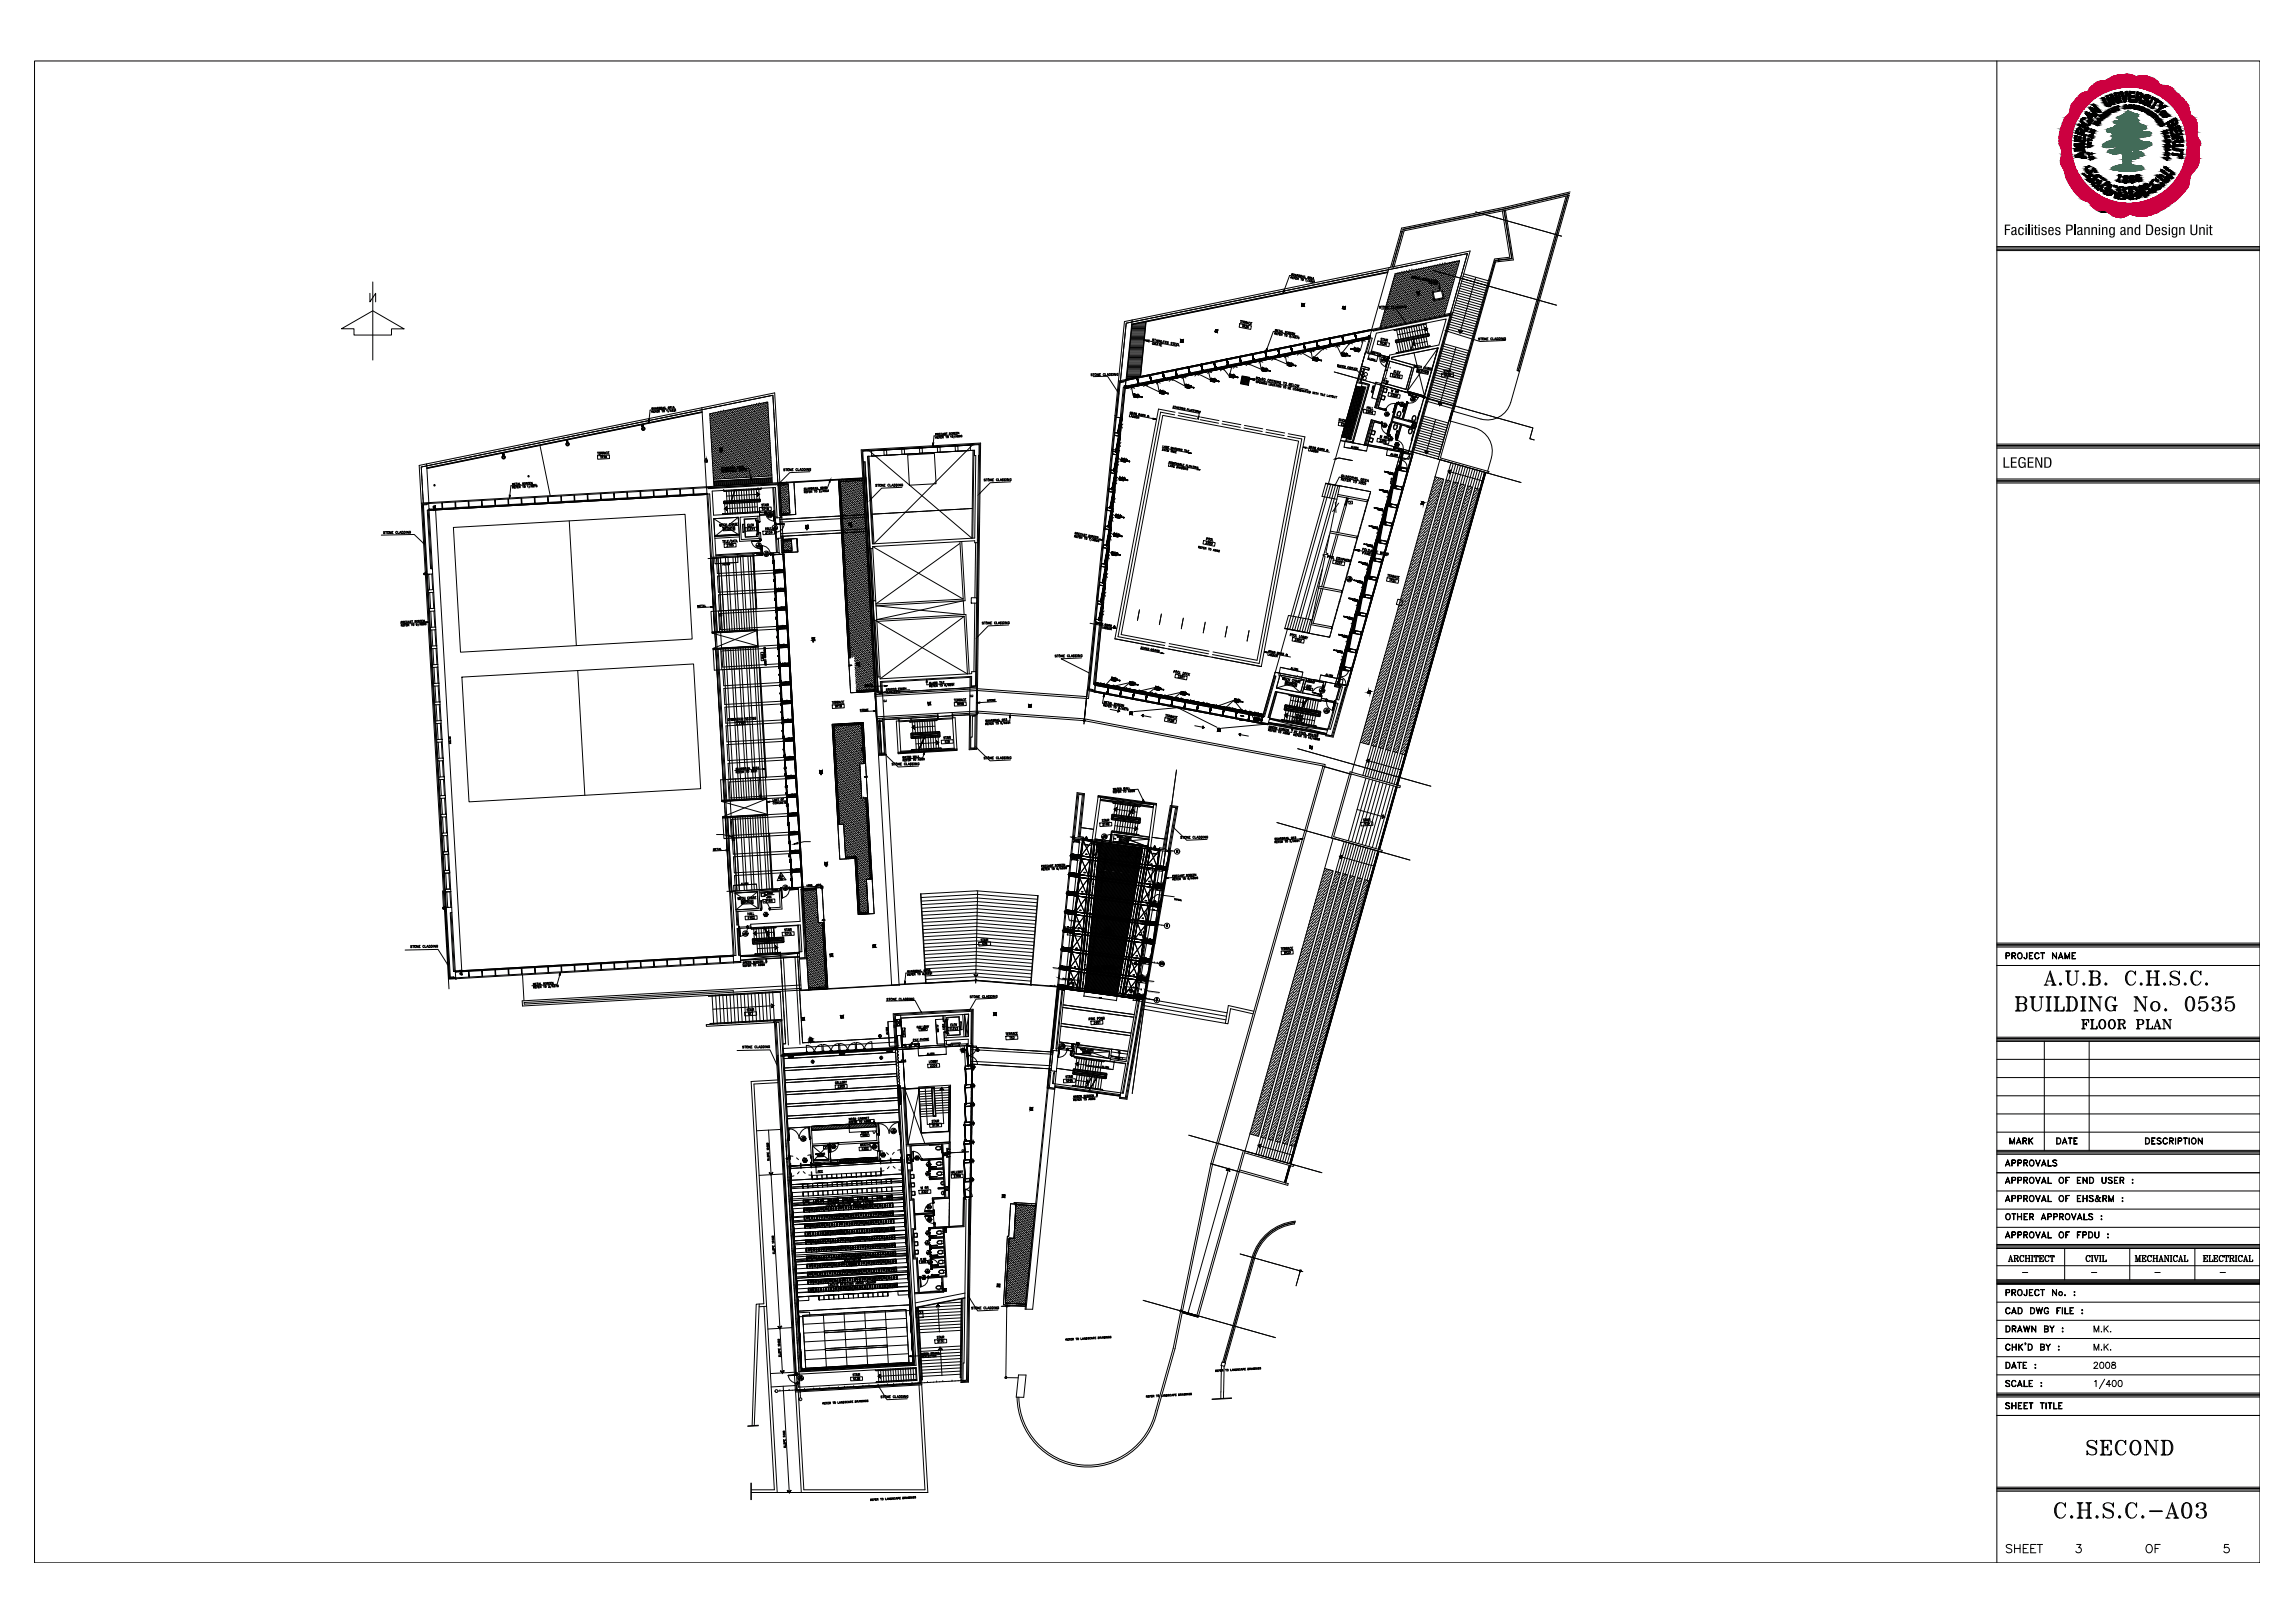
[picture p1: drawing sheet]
<svg xmlns="http://www.w3.org/2000/svg" width="1189mm" height="841mm" viewBox="0 0 1189 841" stroke-linecap="round" stroke-linejoin="round" font-family="sans-serif">
<!-- layer: A130_aub_100$0$A-FLOR-OVHD -->
<g fill="none" stroke="#000" stroke-width=".52">
<path d="M468 544h.1M468 544v2M468 546v1M468 547h.1M468 547v2M468 549v4M468 553v1M468 555h.1M468 555l1 2M469 558h.1M469 558v2M469 560v3"/>
<path d="M503 560v1M503 556h.1M503 557v1M503 558v1M504 553v1M504 554v1M504 550v1M504 551v1M504 546v1M504 547v1M504 549v1M504 543v1"/>
<path d="M504 544v1M504 542v1M469 563h.1M469 563v1M469 564h.1M503 562v1M503 564v1M503 561v1"/>
</g>
<!-- layer: grid-200A-ANNO-GUID -->
<g fill="none" stroke="#000" stroke-width=".52">
<path d="M765 110h.1M765 110h1M766 110h.1M766 110h1M767 110h.1M767 110v1M767 111h.1M767 111h1M768 111h.1M769 111h.1M770 111h.1M770 111l1 1"/>
<path d="M771 112h.1M771 112h1M772 112h.1M773 112h.1M774 112h.1M774 113h.1M774 113h1M775 113h.1M775 113h1M776 113h.1M777 113h.1M778 113v1"/>
<path d="M778 114h.1M778 114h1M779 114h.1M779 114h1M780 114h.1M781 114h.1M781 114v1M781 115h.1M782 115h.1M782 115h1M783 115h.1M783 115h1"/>
<path d="M784 115h.1M785 115h.1M785 116h.1M786 116h.1M786 116h1M787 116h.1M787 116l4 1M788 116h.1M789 117h.1M789 117h1M790 117h.1M791 117h.1"/>
<path d="M791 117l2 1M793 118h.1M794 118h.1M794 118h1M795 118h.1M795 118l1 1M796 119h.1M797 119h.1M797 119h1M798 119h.1M798 119h1M799 119h.1"/>
<path d="M799 119v1M799 120h.1M799 120h1M800 120h.1M800 120h1M801 120h.1M801 120h1M802 120h.1M802 120l1 1M803 121h.1M803 121l3 1M804 121h.1"/>
<path d="M805 121h.1M805 121h1M806 121h.1M806 122h.1M806 122h1M807 122h.1M807 122h1M808 122h.1M808 122h1M809 122h.1M742 140h1M743 140h.1"/>
<path d="M743 140h1M744 140h.1M744 141h.1M745 141h.1M745 141h1M746 141h.1M746 141h1M747 141h.1M747 141l1 1M748 142h1M749 142h.1M749 142h1"/>
<path d="M750 142h.1M750 142h1M751 142h.1M751 142v1M751 143h.1M751 143h1M752 143h.1M753 143h.1M753 143h1M754 143l2 1M754 143h.1M755 144h.1"/>
<path d="M756 144h.1M756 144h1M757 144h.1M757 144h1M758 144h.1M758 145h1M759 145h.1M759 145h1M760 145h.1M761 145h.1M762 145l1 1M763 146h.1"/>
<path d="M763 146h1M764 146h.1M765 146h.1M765 146v1M765 147h.1M765 147h1M766 147h.1M766 147h1M767 147h.1M767 147h1M769 147h.1M769 147v1"/>
<path d="M769 148h.1M770 148l2 1M770 148h.1M771 148h.1M772 148h.1M773 149h.1M774 149h.1M774 149h1M775 149h.1M775 149l1 1M777 150h.1M778 150h.1"/>
<path d="M778 150h1M779 150h.1M779 150l1 1M780 151h.1M781 151h.1M782 151h.1M782 151h1M783 151h.1M783 151v1M783 152h.1M783 152h1M785 152h.1"/>
<path d="M786 152h.1M786 152l3 1M787 153h.1M788 153h.1M789 153h.1M789 153l1 1M790 154h.1M790 154h1M791 154h.1M791 154h1M792 154h.1M792 154h1"/>
<path d="M793 154h.1M794 154v1M794 155h.1M794 155h1M795 155h.1M795 155h1M796 155h.1M797 155h.1M797 155l1 1M798 156h.1M798 156h1M799 156h.1"/>
<path d="M799 156h1M800 156h.1M800 156h1M801 156h.1M801 156v1M801 157h.1M801 157h1M802 157h.1M802 157h1M803 157h.1M803 157h1M804 157h.1"/>
<path d="M804 157l1 1M805 158h.1M805 158h1M806 158h.1M806 158h1M691 193h1M692 193h.1M692 193h1M693 193h.1M693 193h1M694 193h.1M694 193v1"/>
<path d="M694 194h.1M695 194h.1M695 194h1M696 194h.1M696 194h1M697 194h.1M698 194h.1M698 194v1M698 195h.1M698 195l4 1M699 195h.1M700 195h.1"/>
<path d="M701 195h.1M702 196h.1M703 196h.1M703 196h1M704 196h.1M704 196h1M705 196h.1M705 196v1M706 197h.1M707 197h.1M707 197h1M708 197h.1"/>
<path d="M708 197l1 1M709 198h.1M710 198h.1M711 198h.1M711 198h1M712 198h.1M712 198v1M712 199h.1M712 199h1M714 199h.1M714 199l3 1M715 199h.1"/>
<path d="M716 200h.1M717 200h.1M718 200h.1M719 200h.1M719 201h.1M719 201h1M720 201h.1M720 201h1M722 201h.1M723 201v1M723 202h1M724 202h.1"/>
<path d="M724 202h1M725 202h.1M726 202h.1M726 202v1M726 203h.1M727 203h.1M727 203h1M728 203h.1M728 203h1M730 203h.1M730 204h.1M731 204h.1"/>
<path d="M731 204h1M732 204h.1M732 204h1M733 204h.1M733 204v1M734 205h.1M734 205h1M735 205h1M736 205h.1M736 205l1 1M737 206h.1M737 206h1"/>
<path d="M738 206h.1M739 206h.1M739 206h1M740 206h.1M740 207h1M741 207h.1M742 207h.1M742 207h1M743 207h.1M743 207h1M744 207h.1M744 207v1"/>
<path d="M744 208h.1M744 208h1M745 208h.1M745 208h1M746 208h.1M746 208h1M747 208h.1M747 208l3 1M747 208v1M748 209h.1M749 209h.1M750 209h.1"/>
<path d="M750 209l1 1M751 210h.1M751 210h1M752 210h.1M752 210h1M753 210h.1M753 210h1M754 210h.1M754 210h1M755 211h.1M755 211h1M756 211h.1"/>
<path d="M756 211h1M757 211h.1M757 211h1M758 211h.1M758 212h.1M758 212h1M759 212h.1M759 212h1M760 212h.1M760 212h1M761 212h.1M761 212l5 2"/>
<path d="M763 213h.1M764 213h.1M765 213h.1M765 214h.1M766 214h.1M766 214h1M767 214h.1M767 214h1M768 214h.1M768 214h1M769 215h.1M769 215h1"/>
<path d="M770 215h.1M770 215h1M771 215h.1M772 215h.1M772 215l1 1M773 216h.1M773 216h1M774 216h.1M775 216h.1M775 216l2 1M777 217h.1M777 217h1"/>
<path d="M778 217h.1M778 217h1M779 217h.1M779 217l1 1M779 218h.1M780 218h.1M780 218h1M781 218h.1M781 218h1M782 218h.1M783 218h.1M783 219h.1"/>
<path d="M784 219h1M785 219h.1M785 219h1M786 219v1M787 220h.1M788 220h.1M717 230h.1M717 230h1M718 230h.1M718 230h1M719 230h.1M719 231h.1"/>
<path d="M719 231h1M720 231h.1M720 231h1M721 231h.1M721 231h1M722 231h.1M722 231l1 1M723 232h.1M723 232h1M724 232h.1M724 232h1M725 232h.1"/>
<path d="M725 232h1M726 232h.1M726 232l2 1M726 233h.1M727 233h.1M727 233h1M728 233h.1M729 233h.1M729 233h1M730 234h.1M730 234h1M731 234h.1"/>
<path d="M731 234h1M732 234h.1M732 234h1M733 234h.1M733 234l1 1M734 235h.1M734 235h1M735 235h1M736 235h.1M737 235v1M737 236h.1M737 236h1"/>
<path d="M738 236h.1M738 236h1M739 236h.1M740 236h.1M740 236v1M740 237h.1M740 237h2M742 237h.1M742 237l3 1M743 237h.1M743 237h1M744 238h.1"/>
<path d="M745 238h.1M745 238h1M746 238h.1M746 238h1M747 238v1M748 239h.1M749 239h1M750 239h.1M750 239h1M751 239h.1M751 239v1M752 240h.1"/>
<path d="M753 240h.1M788 220h1M789 220h.1M789 220h1M790 220h.1M790 220v1M791 221h.1M792 221h1M793 221h.1M793 227h.1M793 226v1M793 227v1"/>
<path d="M793 221l1 1M793 226h.1M793 225v1M793 225h.1M794 228h.1M794 225h-1M794 225h.1M794 222h.1M794 224v1M794 224h.1M794 223v1M794 223h.1"/>
<path d="M794 228h1M794 222v1M753 240h1M754 240h.1M754 240l1 1M755 241h.1M756 241h.1M757 241h.1M757 241h1M758 241h.1M758 241v1M758 242h.1"/>
<path d="M758 242h1M759 242h.1M759 242h2M760 242h.1M761 242h.1M761 242l1 1M762 243h.1M762 243h1M764 243h.1M765 243v1M765 244h.1M765 244h1"/>
<path d="M766 244h.1M766 244h1M767 244h.1M768 244h.1M769 244v1M769 245h.1M769 245h1M770 245h.1M770 245h1M772 245h.1M772 245v1M772 246h.1"/>
<path d="M773 246h.1M773 246h1M774 246h.1M774 246l3 1M775 246h.1M776 246h.1M776 247h.1M776 247h1M777 247h.1M777 247h1M778 247h.1M778 247h1"/>
<path d="M779 247l1 1M780 248h.1M781 248h.1M781 248h1M782 248h.1M782 248l1 1M783 249h.1M784 249h.1M784 249h1M785 249h.1M785 249h1M786 249h.1"/>
<path d="M786 249l1 1M787 250h.1M787 250h1M788 250h.1M672 388h1M673 388h.1M673 388h1M674 388h.1M674 388v1M675 389h.1M675 389h1M676 389h.1"/>
<path d="M676 389h1M677 389h.1M677 389h1M678 389h.1M678 390h.1M679 390h.1M680 390h1M681 390h.1M681 390h1M682 391h.1M683 391h.1M683 391l2 1"/>
<path d="M684 391h.1M685 391h.1M685 392h.1M685 392h1M687 392h.1M688 392h.1M688 392l1 1M689 393h.1M689 393h1M690 393h.1M691 393h.1M692 393v1"/>
<path d="M692 394h.1M692 394h1M693 394h.1M693 394h1M694 394h.1M695 394h.1M696 394v1M696 395h.1M696 395h1M697 395h.1M697 395h1M698 395h.1"/>
<path d="M698 395l4 1M699 395h.1M699 396h1M700 396h.1M701 396h.1M702 396h1M703 396h.1M703 396v1M703 397h.1M704 397h.1M704 397h1M705 397h.1"/>
<path d="M705 397h1M706 397h.1M706 397v1M707 398h.1M707 398h1M708 398h.1M708 398h1M709 398h.1M709 398l1 1M710 399h.1M710 399h1M711 399h.1"/>
<path d="M711 399h1M712 399h.1M712 399h1M713 399h.1M713 399l1 1M714 400h.1M715 400h.1M715 400h1M716 400h.1M716 400l1 1M717 400h.1M717 401h.1"/>
<path d="M717 401h1M718 401h.1M718 401h1M719 401h.1M719 401h1M720 401h.1M720 401l1 1M721 402h.1M721 402h1M722 402h.1M722 402h1M723 402h.1"/>
<path d="M723 402h1M724 402h.1M724 402v1M724 403h.1M724 403h1M725 403h.1M725 403h1M726 403h.1M726 403h1M727 403h.1M727 403l1 1M728 404h.1"/>
<path d="M728 404h1M729 404h.1M729 404h1M730 404h.1M730 404h1M731 404h.1M731 404l3 1M731 405h1M732 405h.1M733 405h.1M734 405h.1M734 405h1"/>
<path d="M735 405h.1M735 405l1 1M736 406h.1M737 406h.1M737 406h1M738 406h.1M738 406l1 1M739 407h.1M740 407h.1M740 407h1M741 407h.1M741 407h1"/>
<path d="M662 426h.1M663 426v1M663 427h.1M663 427h1M664 427h.1M664 427h1M665 427h.1M666 427h.1M666 427v1M666 428h.1M666 428h1M667 428h1"/>
<path d="M668 428h.1M668 428h1M669 428h.1M669 428l1 1M669 428h1M670 429h.1M670 429h1M671 429h.1M671 429h1M672 429h.1M672 429h1M673 429h.1"/>
<path d="M673 429v1M674 430h.1M675 430h1M676 430h.1M676 430h1M677 430h.1M677 430v1M678 431h.1M679 431h.1M679 431h1M680 431h.1M680 431l1 1"/>
<path d="M681 432h.1M682 432h.1M683 432h.1M683 432h1M684 432h.1M684 432l2 1M684 433h.1M685 433h.1M686 433h.1M687 433h.1M687 433l1 1M688 434h.1"/>
<path d="M688 434h1M690 434h.1M691 434v1M691 435h.1M691 435h1M692 435h.1M692 435h1M693 435h.1M694 435h.1M695 435v1M695 436h.1M695 436h1"/>
<path d="M696 436h.1M696 436h1M698 436h.1M698 436v1M698 437h.1M699 437h.1M699 437h1M700 437h.1M700 437l3 1M701 437h.1M702 437h.1M702 438h.1"/>
<path d="M702 438h1M703 438h.1M703 438h1M704 438h.1M704 438h1M705 439h1M706 439h.1M707 439h.1M707 439h1M708 439h.1M708 439l1 1M709 440h.1"/>
<path d="M710 440h.1M710 440h1M711 440h.1M711 440h1M712 440h.1M712 440l1 1M713 441h.1M713 441h1M714 441h.1M714 441h1M715 441h.1M715 441h1"/>
<path d="M716 441h.1M716 442h2M717 442h.1M718 442h.1M718 442h1M719 442h.1M719 443h1M720 443h.1M720 443h1M721 443h.1M721 443h1M722 443h.1"/>
<path d="M722 443h1M723 443h.1M723 443v1M723 444h.1M723 444h1M724 444h.1M724 444h1M725 444h1M726 444h.1M726 444l1 1M727 445h.1M727 445h1"/>
<path d="M728 445h.1M728 445h1M729 445h.1M729 445h1M730 445h.1M730 446h1M616 588l3 1M617 588h.1M617 589h.1M618 589h.1M618 589h1M619 589h.1"/>
<path d="M619 589h1M620 589h.1M620 589l1 1M621 590h.1M621 590h1M622 590h.1M622 590h1M623 590h.1M624 590h.1M624 590l1 1M625 591h.1M625 591h1"/>
<path d="M626 591h.1M627 591h.1M627 591l1 1M628 592h.1M628 592h1M629 592h.1M629 592h1M630 592h.1M630 592h1M631 592h.1M631 592v1M631 593h.1"/>
<path d="M632 593h.1M632 593h1M633 593h.1M633 593l2 1M634 593h.1M635 593h.1M635 594h.1M636 594h1M637 594h.1M637 594h1M638 594h.1M638 594l1 1"/>
<path d="M639 595h.1M640 595h.1M640 595h1M641 595h.1M641 595h1M642 595h.1M642 595v1M643 596h.1M644 596h1M645 596h.1M645 596l1 1M646 597h.1"/>
<path d="M647 597h.1M648 597h.1M648 597h1M649 597h.1M649 597v1M649 598h.1M649 598h3M650 598h.1M651 598h.1M652 598h.1M652 598l1 1M653 599h.1"/>
<path d="M653 599h1M654 599h.1M654 599h1M655 599h.1M656 599v1M656 600h.1M656 600h1M657 600h.1M657 600h1M658 600h.1M659 600h.1M660 601h.1"/>
<path d="M660 601h1M661 601h.1M661 601h1M662 601h.1M662 601h1M663 601h.1M663 601l1 1M664 602h.1M664 602h1M665 602h.1M665 602l2 1M666 602h.1"/>
<path d="M667 602v1M667 603h.1M668 603h.1M668 603h1M669 603h.1M669 603h1M670 603h.1M670 604h1M671 604h.1M671 604h1M672 604h.1M672 604h1"/>
<path d="M673 604h.1M673 604l1 1M674 605h.1M674 605h1M675 605h.1M676 605h.1M676 605h1M677 605h.1M677 605v1M677 606h1M678 606h.1M678 606h1"/>
<path d="M679 606h.1M679 606h1M680 606h.1M680 606l1 1M681 607h.1M681 607h3M682 607h.1M683 607h.1M683 607h1M684 607h.1M684 608h1M685 608h.1"/>
<path d="M592 674h1M593 674h.1M594 674h.1M595 674v1M595 675h.1M595 675h1M596 675h.1M596 675l4 1M598 675h.1M598 676h.1M599 676h.1M600 676h.1"/>
<path d="M600 676h1M601 676h.1M601 676h1M602 676h.1M602 676v1M602 677h.1M603 677h.1M603 677h1M604 677h.1M604 677h1M605 677v1M606 678h.1"/>
<path d="M607 678h.1M607 678h1M608 678h.1M608 678h1M609 678h.1M609 679h.1M609 679h1M610 679h.1M610 679h1M611 679h.1M611 679h1M612 679h.1"/>
<path d="M612 679l1 1M614 680h.1M614 680l2 1M615 680h.1M616 680h.1M616 681h.1M616 681h1M617 681h.1M617 681h1M618 681h.1M618 681h1M619 681h.1"/>
<path d="M619 681l1 1M620 682h.1M620 682h1M621 682h.1M621 682h1M622 682h.1M623 682h.1M623 682v1M623 683h.1M623 683h1M624 683h.1M624 683h1"/>
<path d="M625 683h.1M625 683h1M626 683h.1M626 683l1 1M627 684h.1M627 684h1M628 684h.1M628 684h1M629 684h.1M629 684h1M630 684h.1M630 684l2 1"/>
<path d="M630 685h1M631 685h.1M632 685h.1M632 685h1M633 685h.1M633 685h1M634 685h.1M634 685v1M634 686h.1M634 686h1M635 686h.1M635 686h1"/>
<path d="M636 686h.1M636 686h1M637 686h.1M637 686l1 1M638 687h.1M638 687h1M639 687h.1M639 687h1M640 687h.1M640 687h1M641 687h.1M641 687v1"/>
<path d="M641 688h.1M641 688h1M642 688h.1M642 688h1M643 688h.1M643 688h1M644 688h.1M644 688l1 1M645 689h.1M645 689h1M646 689h.1M646 689l3 1"/>
<path d="M647 689h.1M648 689h.1M649 690h.1M649 690h1M650 690h.1M650 690h1M651 690h.1M651 690l1 1M652 691h.1M652 691h1M653 691h.1M653 691h1"/>
<path d="M654 691h.1M655 691h.1M655 691v1M655 692h.1M656 692h.1M656 692h1M657 692h.1M657 692h1M658 692h.1M659 692h.1M659 692v1M659 693h.1"/>
<path d="M659 693h1M660 693h.1M660 693h1M661 693h.1"/>
</g>
<!-- layer: STEEL-DOOR-REF -->
<g fill="none" stroke="#000" stroke-width=".52">
<path d="M716 186h3M717 187h-1M717 187h.1M717 185v1M717 185l1 1M717 187h1M718 187h.1M398 267h2M398 267v1M399 267h.1M399 266v1M399 267v1"/>
<path d="M399 266l1 1M400 267h.1M400 267v1M400 273h3M401 274h.1M401 273h.1M402 274h.1M402 273h.1M403 274h-1M392 283h3M392 283h1M393 283h.1"/>
<path d="M393 282h.1M394 282h-1M394 283h.1M396 287h3M396 287l1 1M397 287v1M397 286v1M397 287v1zM398 286l-1 1M398 288v-1v1M699 299h.1M699 299v1"/>
<path d="M700 299v1zM698 300h3M698 300l1 1M699 300v1M700 300v1zM700 300h1l-1 1M684 358h3M684 358l1 1M685 358v1M685 357v1M685 358h.1M685 358l1 1z"/>
<path d="M686 357h-1M686 358h.1M686 368h3M687 369h-1M687 369h1M687 367v1M687 369h.1M688 367v1M688 368h.1M688 369h.1M688 369h1M571 434h3"/>
<path d="M572 434h-1M572 434h.1M572 433h.1M573 433h.1M573 434h.1M407 459v1M408 459l-1 1M406 460h2M406 460v1M407 460v1M407 460v1zM408 460v1"/>
<path d="M385 484h3M386 484h-1M386 484h.1M386 483v1M386 484v1M386 483l1 1M386 484h1M387 484v1M387 485v-1v1M387 484h.1M549 542h3M550 542v1"/>
<path d="M550 542h1M550 541l1 1M551 541h.1M551 543v-1v1M551 543l1-1v1M551 543h1M415 590h3M415 590l1 1M416 590v1M416 589l1 1M416 590l1 1zM417 589v1"/>
<path d="M417 590v1zM417 591h.1M418 591h.1M462 586h2M462 586v1M463 586v1M463 585v1M463 586v1zM463 585h1v1M464 586v1zM464 587h.1M464 586v1"/>
<path d="M413 714h3M414 714v1M415 714h.1M415 713v1M415 714v1M415 713l1 1M415 714h1l-1 1M416 714v1M416 715h.1"/>
<circle cx="717" cy="186" r="1.4"/>
<circle cx="399" cy="267" r="1.4"/>
<circle cx="402" cy="273" r="1.4"/>
<circle cx="393" cy="283" r="1.4"/>
<circle cx="397" cy="287" r="1.4"/>
<circle cx="699" cy="300" r="1.4"/>
<circle cx="685" cy="358" r="1.4"/>
<circle cx="687" cy="368" r="1.4"/>
<circle cx="572" cy="434" r="1.4"/>
<circle cx="407" cy="460" r="1.4"/>
<circle cx="386" cy="484" r="1.4"/>
<circle cx="551" cy="542" r="1.4"/>
<circle cx="416" cy="590" r="1.4"/>
<circle cx="463" cy="586" r="1.4"/>
<circle cx="415" cy="714" r="1.4"/>
</g>
<!-- layer: A-FLOR -->
<g fill="none" stroke="#000" stroke-width=".52">
<path d="M720 139l-133 27M364 211l-143 29M609 215l-7-1-23 116 25 4M609 214l-9-2-22 119 25 5M611 215l9 2M611 214l9 2M622 217l9 2M622 216l10 2M633 220l10 1M634 218l9 2M470 236l14-1 1 16h-14zM645 222l9 2"/>
<path d="M645 220l9 2M656 224l10 2M656 223l10 1M667 226l8 1-22 117-25-5M668 225l8 1-22 119-26-4M243 260v3zM249 259l1 3zM256 259l1 3zM264 259v3l-1-3M270 258l1 3zM277 258v3zM284 257v3z"/>
<path d="M291 257v3zM297 257l1 3zM304 256l1 3zM311 256v3zM318 255v3zM325 255v3zM332 255v3zM339 254v3zM345 254l1 3zM352 254v2zM359 253l1 3zM366 253l-144 8"/>
<path d="M366 252l-144 8M366 256l-144 8M222 264h1M229 261v2zM236 260v3zM604 333l-23-4 22-114 70 14-22 113-22-4M605 336l21 4M606 335l20 4M606 334l21 3M566 436l-1 8-6-1M558 454l6 1-1 9-6-1M559 445l6 1-1 8-6-1"/>
<path d="M595 448l6 1M596 440l-1 8 4 1M601 451l-7-1-1 8 6 1M556 474l6 1-1 8-6-1M557 464l6 1-1 8-6-1M596 479l-7-1-1 9h6M598 470l-7-1-1 8 6 1M599 460l-6-1-2 8 7 1M304 500l1 3zM311 499v3zM318 499v3zM325 499v3z"/>
<path d="M332 498v3zM339 498v3zM346 498v2zM352 497l1 3zM359 497l1 3zM366 496l1 3zM373 496v3zM380 498l-144 9M380 499l-144 8M418 497l1 16h-4l-1-16M554 493l6 1-1 8-6-1M555 483l6 1-1 9-6-1"/>
<path d="M593 498h-7l-1 8 6 1M594 489l-6-1-2 8 7 1M236 504h.1M243 503v3zM250 503v3zM256 503l1 3zM263 502l1 3zM270 502l1 3zM277 501v3zM284 501v3zM291 501v3zM298 500v3z"/>
<path d="M553 503l6 1-1 8-6-1M591 508l-7-1-1 8 6 1M531 678h4M531 677h-9l-1 37h7M528 712l4 1M527 724h4"/>
</g>
<!-- layer: A-WALL-HOLB -->
<g fill="none" stroke="#000" stroke-width=".52">
<path d="M710 175l-2 8h1M710 175l-2 7 1 1M703 198l3-8 4 1-1 1-2-1-2 7 5 1-9 30h-4M704 198l2-7h1l-2 7 4 2-8 29-3-1M711 182l4 1v1h-1M711 182l4 1v2l-1-1M716 200l-3 11 5 2M716 200l-3 11h1l3-11M717 197l-1 1M718 196l-1 3M719 187l-1 5M720 187l-1 4"/>
<path d="M583 201l-2 15M583 201l-1 15M705 201h2l-7 26h-2M706 200l2 1-8 27-2-1M711 218l-3 12zM716 220l-4-2-3 12 21 4M716 219l-5-1-4 13 23 4M717 200l-3 11 4 1M725 209h-1l-5 17h1M728 210h1M729 209l-2 8-5-1 2-7h1M729 203l9 3"/>
<path d="M729 203l9 2M729 209l-2 8 7 2M730 204h.1M731 204v1M734 220l-12-4v2l12 4M448 239l7 119h-1l-7-119M720 226v-1l1-6 5 1-2 8M722 232v1M723 232v1M723 227h1M724 227h.1M733 222l-7-2-2 8"/>
<path d="M366 256l2 33h2M367 256l2 33h1M401 253l1 18M401 253l1 15h1M698 258l-5 18M699 258l-5 18M222 264l2 31M383 277l-13 1M383 278l-13 1M394 266l3-1v1l-3 1M394 267v3h-1h1h-1v-2M394 279v-3h-1v3"/>
<path d="M402 276v10l-3 1h5M402 276v3h1M403 268h-1v3M403 279h-1l1 7h1M693 277l-8 27M694 277l-8 27M221 298l1 8M222 298l1 8M224 297v9M224 297l1 9M371 288l19-1v1l-19 1M394 285v1l-23 1"/>
<path d="M395 285v3h-1v-1h-3v1l-20 1M403 295l-2 1v1h2M403 296h-1h1M451 284l2 27M452 284l2 27M497 281l2 29-45 3M498 281l2 30-46 3M506 281l-1 29M507 281l-1 29M222 307v8M223 317v8M223 307v8"/>
<path d="M223 317l1 8M224 307l1 8M225 307v8M225 317v8M225 317l1 8M403 305h-1v2h2M404 306h-2h2M404 315h-2v1h2M404 315h-1l1 1M505 313v35M506 313v35M685 305l-5 18"/>
<path d="M686 305l-5 18M223 326l1 9M224 336v8M224 326v9M224 336l1 8M225 326l1 9M226 326v9M226 336v8M226 336l1 8M405 324l-2 1v1h2M405 325h-2v1l2-1M405 334h-2v2h2"/>
<path d="M405 335h-1h1M454 321l1 30M454 321l2 30M454 321l47-3 1 31M454 322l46-3 1 30M570 322l-3 33M571 322l-3 33M224 346l1 8M225 356v8M225 346v8M225 356l1 8M227 346v8"/>
<path d="M227 355l1 9M228 355v9M406 344h-2v1h2M406 354h-2v1h2M406 354h-1v1h1M660 350l-6 21M661 350l-6 21M661 358l-4 14M662 358l-4 14M663 350l13 2-2 7M664 349l13 3v1h3l1-1 6 1-1 3h-1l1-2-5-1v1l-4-1-2 6M672 351h.1"/>
<path d="M695 355h-2h-1l3 1-2 7M695 355l-3-1v2h2l-2 6M697 346h-2l2 1M697 346l-2-1-1 2h3M225 365l1 9M226 375v8M226 365l1 9M227 375v8M228 365v8M228 365l1 8M228 375l1 8M229 375v8"/>
<path d="M407 363h-2v2h2M407 364h-2h2M407 373h-2l1 1h1M407 373l-1 1h1M455 374h1l1 16h-1zM684 361v-1l1 1M692 364l-4 14M692 364l-3 14M226 385l1 8M227 394v9M227 385l1 8M228 394v9"/>
<path d="M229 385v8M229 384l1 9M229 394l1 9M230 394v9M408 383h-2v1h2M408 383h-1v1h1M408 392h-1v2h2M408 393h-1h2M228 404v8M228 414l1 8M228 404l1 8M229 414v8"/>
<path d="M230 404v8M230 404l1 8M230 414l1 8M231 414v8M409 402h-2v2l2-1M409 403h-1h1M410 412h-2v1h2M229 423v9M229 433l1 8M229 423l1 9M230 433v8M231 423v9"/>
<path d="M231 423l1 9M232 433v8M410 421l-2 1v1h2M410 422h-1h1M411 431h-2v2h2M411 432h-2h2M561 435h.1M567 435l4 1v1l-4-1M591 438v1l4 1M591 438l4 1M595 435l-18-3v4l14 2M596 434l-20-3v6l15 2"/>
<path d="M230 443v8M230 453l1 8M230 443l1 8M231 452v9M232 443l1 8M233 443v8M233 452v9M233 452l1 9M411 441h-1v1h1M411 441h-2v1h2M412 451h-2v1l2-1M412 451h-2v1h2"/>
<path d="M414 460h-5v1h5M558 453l1 1h-1M558 453h2l-1 2-1-1M559 444h1h-1M559 443l2 1-1 1h-1M599 459h-1l1 1M599 459l-1-1-1 2h2M601 441h.1M601 450l-1-1v1h1M601 449h-2v1l2 1M231 462v8M232 462v8"/>
<path d="M233 462l1 8M234 462v8M234 473l1 30M234 473l2 30M380 462h-2l2 33M380 462h-1l1 33M381 462l20-1v1h3v-2h1v11h-6v-1h5v-8l-11 1 1 8v1h-13M381 463l12-1v9h-12M382 472v7M382 472l1 7M389 480h-2l1 1h1M393 462l7-1v1h-7z"/>
<path d="M413 479l1 14M414 479l1 14M556 473h1h-1M556 472l2 1-1 1h-1M557 463h1v1h-1M557 463h2l-1 1h-1M596 478h-1v1h1M596 478h-2v1h2M598 469h-2h2M598 468h-2v1l2 1M382 481l1 14M383 481v14"/>
<path d="M554 492h1v1h-1M554 492h2v1h-2M555 482l1 1h-1M555 482h2l-1 2-1-1M593 497h-2l2 1M593 497h-2v1h2M594 488h-1h1M594 487h-1l-1 2h2M551 513l-3 32h1l3-32M552 511l1 1h-1M552 511h2v2l-2-1M553 502h1h-1"/>
<path d="M553 501l2 1v1h-2M589 517l-1-1v1h1M589 516h-1l-1 1 2 1-5 30h-2M590 518l-8 48M591 507h-1l1 1M591 507l-2-1v2h2M464 528v4M464 532l1 11h-1M465 528v4M465 537v6h-1M466 528l1 3M467 537v6h-2v-6"/>
<path d="M467 528v3M467 532l1 9h1l1 2 4-1v-1h2l1 2M489 539l1 3h4l-1-1h4v1h5M490 526v3h-1v-3M490 538v-3h-1v3M490 539l1 2 7-1v1h4M499 526l1 11M500 526v11M405 547h1l3 57 6 107 59-4-6-106h-1l-2-37h1l2 37M405 547h1l9 163 59-3-6-106M464 544h.1M464 543h.1"/>
<path d="M464 543h1M464 543v1M464 543l1 1M465 544h-1M468 542h1v1h-1zM475 541h1v1h-1zM476 543l-11 1M477 543l-13 1M477 543l-12 1M549 543h.1M557 546v-1l-4-1v-1l4 1v-3l19 3v3M558 546v-4l17 3v3"/>
<path d="M575 550l8 1-2 15M576 547l2 1-2-1M578 548h-2l-1 1M582 549h2v1l-9-1M468 564h1l2 29 21-1v4h-1v3h1v22h-8v2M468 564l2 29M546 562l1-7v7M429 593l-8 1 1 9 5-1v1M429 597l1 4M430 599l1 3M435 592l19-1v-9h1v10l-20 1zM455 597l1-1v6h-1z"/>
<path d="M470 594h2v12h-1l1 16h1l1 15h-1v15h2l1 18M488 593l2 27-7 1v2M489 593l1 27h1l1-20h-1v-5h1v-2l-20 1 1 13h-1v14h2v16h-1l1 15h1l1 18M422 604h-1M422 602l1 1M424 603l-3 1M430 601h-7M430 601l-9 1M431 601l-1-9-9 1-1-9 1 20M431 602l3-1v1l-4 1M431 602h-3v1M434 601h1v2h-1z"/>
<path d="M434 601h-3M435 601v2h-6M435 601h-4M472 601h1M473 601l-1 1M478 601h3M481 605l1 2M482 610v1h7M482 605v1l7-1M482 610v1l7-1M489 601h-7M489 600l-11 1"/>
<path d="M489 606h-7v1M489 615l-3 1h3M474 629h10v1M482 637l7-1 1 25-7 1v-1M484 628l-10 1M484 634v2h-3v1M484 628v2M499 622v13l-14 1-1-2M500 622v14h-11l2 26h-10M482 641v1M482 646v1M482 641h7"/>
<path d="M482 651v1M482 646h7M483 656v1M483 651h7M483 656v1l7-1M489 641l-7 1M489 646l-7 1M490 652h-7M490 657h-7M477 662h-1M483 661v1h-2M488 662l1 7"/>
<path d="M489 669l-15 1M489 662v8h-15"/>
</g>
<!-- layer: A-WALL -->
<g fill="none" stroke="#000" stroke-width=".52">
<path d="M711 171l42-9-21 73 20-72-41 8zM580 197h4l-4 1-2 17zM578 216l3 1M450 234h-3l7 125 3-1v-5M450 236l2 46M450 234v-1h-4l7 126h4v-6M450 236l3 46M504 233v46M504 231v-1h4l-1 126h-4v-5M505 233l-1 46M505 231l3-1-2 126h-3v-6M366 252l38-2 1 18-1-17-38 2z"/>
<path d="M694 252l-7 34 1 1-2 1h1l-8 40M218 261l4-1v1h-3l2 36h-1zM406 278v9l-1-8h1M567 321h1l-4 36 3 1v1l-4-1zM568 321h1M570 321h1M698 355l-7 27-4-1h4zM454 373h4l1 18h-4zM455 374l3-1 1 18h-3zM502 370h4v18l-4 1zM503 371h3v17h-3zM653 374l4 1v1l-4-1z"/>
<path d="M559 434l3-22-3-1-3 23 2-23h4l-2 23M603 440l4-23 3 1-4 23 4-23h-3l-4 22M416 460l2 37h-4l4-1zM230 471h1l2 36h3h-4zM231 470h.1M380 498h4v1h-4zM548 511h1l-4 33zM593 517l-9 53-4-1h4zM405 529h-4l11 183-10-183h3l1 17M405 529h.1M405 529l1 18M463 525l41-2v19v-19l-41 3 1 17z"/>
<path d="M464 531v2M464 539v1M406 546h.1M464 542v1M464 543h.1M544 555l-1 9h4v1l-4-1zM475 677l3 41-66 3v-4l1 4 64-4-2-39M499 673l-1 43h3l2-96-1 96h-4l1-43"/>
</g>
<!-- layer: A-WALL-PRHT -->
<path d="M749 163l7-28-33 7-8 28M753 162l9-32-42 9-9 32M584 197l3-31-4 1-3 30M400 250l-2-42-30 6 2 38M404 250l-3-46-37 7 2 41M222 260l-1-20-4 1 1 20M455 391h4l7 119-4 1zM543 564l-12 114M543 564l-11 114M547 565l-12 113M528 712l-1 12M532 713l-1 11" fill="none" stroke="#000" stroke-width=".52"/>
<!-- layer: A-WALL-CAVT -->
<g fill="none" stroke="#000" stroke-width=".52">
<path d="M712 171l40-8-20 71M582 198h-2l-1 17M732 235h.1M367 253l36-2 1 16M221 261h-2l2 36M405 280v6M507 280l-1 75M221 298l10 172M450 281l4 73M568 322l-4 35 2 1M692 354v2M695 345l-1 2"/>
<path d="M697 356l-3 11M698 355h.1M687 364l-25-5-4 13M567 435l4 1M595 435v4M596 434l-20-3v6M231 471l2 36h2M413 480l-25 1M415 461l1 21M383 481l1 14M236 507h1M549 513l-3 30"/>
<path d="M592 518l-6 37M504 524l-1 17M403 547l9 164M553 544l4 1-1 3 27 3M502 621l-1 51M475 678l2 39-64 4v-3"/>
</g>
<!-- layer: A-FLOR-STAIR -->
<g fill="none" stroke="#000" stroke-width=".52">
<path d="M754 159l12 4M754 158l13 4M754 157l13 3M755 156l13 3M755 154l13 4M755 153l13 4M756 152l13 4M756 151l13 3M756 149l13 4M757 148l13 4M757 147l13 4M758 146l12 3"/>
<path d="M758 144l13 4M758 143l13 4M759 142l12 4M724 171l1 5M724 177l1 6M725 170l1 6M725 177l1 6M726 170l1 6M726 177l1 6M728 170l1 6M728 176l1 6M729 170l1 5"/>
<path d="M729 176l1 6M730 169l1 6M730 176l1 6M731 169l2 6M731 176l1 3M732 179l1 2M733 169l1 6M733 176l1 5M734 175l1 6M734 168l1 6M735 175l1 6M735 168l1 6"/>
<path d="M736 168l2 6M736 175l2 5M738 168l1 6M738 174l1 6M739 167l1 6M739 174l1 6M748 179l13 4M748 178l13 4M751 171l12 3M751 169l13 4M751 168l13 4M752 167l12 3"/>
<path d="M752 166l13 3M752 164l13 4M753 163l12 4M753 162l13 3M753 161l13 3M742 199l13 4M743 198l13 4M743 197l13 3M743 196l13 3M744 194l13 4M744 193l13 4M745 192l12 3"/>
<path d="M745 191l13 3M745 189l13 4M746 188l12 4M746 187l13 3M746 186l13 3M747 184l12 4M747 183l13 4M747 182l13 3M748 181l13 3M737 219l13 4M737 218l13 4M737 217l13 3"/>
<path d="M738 216l13 3M740 208l13 4M740 207l13 3M741 206l12 3M741 204l13 4M741 203l13 4M742 202l12 3M742 201l13 3M733 233l13 4M733 232l13 3M734 231l12 3M734 229l13 4"/>
<path d="M734 228l13 4M735 227l12 3M735 226l13 3M735 224l13 4M736 223l13 4M736 222l13 3M736 221l13 3M752 240l-46 162M376 254l1 6M378 254v6M379 254v6M380 254l1 6"/>
<path d="M382 254v6M383 254v6M384 254l1 6M385 254l1 6M387 253v6M387 260v6M388 253v6M388 260l1 6M389 253l1 6M390 260v6M391 253v6M391 260v6"/>
<path d="M392 253v6M392 260l1 6M393 253l1 6M688 251l-21 75M690 251l-22 75M691 251l-2 7M692 252l-21 75M693 252l-21 75M694 252l-7-1-2 6 8 2M744 247l4 1-39 138-4-1zM749 249h3M753 240l-2 9"/>
<path d="M753 250h3M754 240l-45 162M756 241l-46 162M757 241l-3 9M757 251h2M758 242l-46 162M759 242l-45 162M761 252l2 1M761 242l-3 9M762 243l-46 162M763 243l-46 162M764 243l-2 9"/>
<path d="M764 253l3 1M766 244l-46 162M767 244l-46 162M768 244l-2 9M769 245l-45 162M375 260l19-1v1l-18 1zM376 261v6M377 261v6M378 260v6M379 260l1 6M381 260v6M382 261v5"/>
<path d="M383 260l1 6M385 260v6M386 260v6M689 277l-14 50M367 289l23-1 2 39-23 1-1-11 24-2M368 289l2 38M370 289l2 38M372 289l2 38M373 289l3 38M376 289l2 38M377 289l2 38M380 289l2 38"/>
<path d="M381 289l2 38M384 288l2 38M385 288l2 38M388 288l2 38M389 288l2 38M685 295l-9 33M372 317l1 10M376 316l1 11M380 316l1 11M384 316l1 11M388 316v10M672 320l-2 6"/>
<path d="M370 336l23-1 4 79M370 337v10l23-1M370 328h.1M371 336h.1M371 337l4 78M372 328h.1M372 336h.1M372 337l5 78M373 328h.1M373 336h.1M373 336l1 11M374 327v1"/>
<path d="M375 336h.1M375 336l4 78M376 327v1M376 336h.1M376 336l5 78M377 327h.1M377 336h.1M377 336l1 11M378 327h.1M379 336h.1M379 336l4 78M379 327h.1"/>
<path d="M380 336h.1M380 336l4 78M381 327h.1M381 336h.1M381 336l1 11M382 327h.1M383 335v1M383 336l4 78M383 327h.1M384 335v1M384 336l4 78M385 327h.1"/>
<path d="M385 335v1M385 336l1 10M386 327h.1M386 335h.1M386 336l5 78M387 327h.1M388 335h.1M388 336l4 78M388 327h.1M389 335h.1M389 336l1 10M390 327h.1"/>
<path d="M390 335h.1M390 336l5 77M391 326v1M392 335h.1M392 335l4 78M675 320l-1 7M679 321l-2 7M680 321l-12-2-2 7 13 2M473 374v6M474 374v6M475 374l1 6M477 373v7"/>
<path d="M478 373v7M479 373l1 7M480 373l1 7M482 373v7M483 373v7M484 373l1 7M667 368l-2 6M668 368l-1 6M669 368l-1 6M669 360l-1 6M670 368l-1 6M671 360l-2 6"/>
<path d="M672 369l-1 5M672 361l-1 5M673 369l-1 6M673 361l-1 6 1-6M674 369l-1 6M674 361l-1 6M675 369l-1 6M676 361l-1 6M676 364v3M677 370l-1 5M677 362v2M678 370l-1 6"/>
<path d="M678 362l-1 6M679 370l-1 6M679 362l-1 6M681 370l-2 6M681 362l-1 6M682 371l-1 5M682 363l-1 5M683 363l-1 5M475 382v7M476 382v6M477 382v4M477 386v3"/>
<path d="M478 382v1M478 384l1 5M480 382v7M481 382v6M482 382l1 6M484 382v6M485 382v6M486 381l1 7M711 386l2 1M712 387l-4 15M714 387l3 1M716 388l-5 15"/>
<path d="M718 388l3 1M719 389l-4 15M722 389l2 1M723 390l-4 15M726 390l2 1M727 391l-5 15M375 415h.1M377 415h.1M377 404l1 10M378 415h.1M379 415h.1M381 415h.1"/>
<path d="M381 404l1 10M382 415h.1M383 414v1M384 414v1M385 403l1 11M386 414h.1M387 414h.1M388 414h.1M389 403l1 11M390 414h.1M391 414h.1M392 414h.1"/>
<path d="M393 403v11M393 414h.1M395 414h.1M396 414h.1M397 403l-24 1 1 11 23-1M578 416l-1 7M579 416v7M581 416l-1 7M582 416l-1 7M583 417l-1 6M585 417l-1 6M586 417l-1 5"/>
<path d="M587 420l-1 4M587 417v2M588 417l-1 7M590 417l-1 7M708 403l-9 33M710 404l-9 32M711 404l-9 33M713 405l-9 32M715 405l-9 33M717 406l-9 32M719 406l-10 33M720 407l-9 32"/>
<path d="M722 407l-9 33M376 423v1M376 424l2 38M377 423v1M377 424l2 38M378 423h.1M378 424l1 10M380 423h.1M380 424l2 38M381 423h.1M381 424l2 38M382 423h.1"/>
<path d="M382 424l1 10M384 423h.1M384 423l2 38M385 423h.1M385 423l2 38M386 423h.1M386 423l1 11M387 423h.1M388 423l2 38M389 423h.1M389 423l2 38M390 423h.1"/>
<path d="M390 423l1 11M391 423h.1M391 423l3 38M393 422v1M393 423l2 38M394 422v1M394 423l1 10M395 422h.1M395 423l2 38M397 422h.1M397 423l2 38M398 422l-23 1v12l23-2"/>
<path d="M398 422l2 39-23 1M578 425l-1 6M580 425l-1 6M581 425l-1 7M582 425l-1 7M583 425l-1 7M585 425l-1 7M585 423v1M586 426l-1 6M587 426l-1 6M589 426l-1 7M590 426l-1 7"/>
<path d="M697 436l-46 162M698 436l-5 16M699 437l-46 162M700 437l-45 162M702 437l-5 16M703 438l-46 162M704 438l-46 162M705 439l-4 15M707 439l-46 162M708 439l-46 162M709 440l-4 15M710 440l-45 162"/>
<path d="M687 450l4 1-39 138-4-1zM692 452h3M696 453h2M700 454h2M703 455l3 1M707 456l3 1M712 440l-46 162M713 441l-5 15M714 441l-46 162M477 463l29-1 32 2M477 465l29-2 32 3M478 467l28-2 31 3"/>
<path d="M478 469l28-2 31 3M478 471l28-2 31 3M478 472l28-1 31 2M478 474l28-1 31 2M478 476l28-1 31 2M478 478l28-2 31 3M478 480l28-2 30 3M391 481v6M392 481v6M392 489l1 6M393 481l1 6M394 489v6"/>
<path d="M394 481l1 6M395 489v6M396 481v6M396 488l1 6M397 481v2M397 483v4M397 488l1 6M398 480l1 6M399 488v6M400 480v6M400 488v6M401 480v6v-6"/>
<path d="M401 488l1 6M403 488v6M478 482l28-2 30 3M478 484l28-2 30 2M479 485l27-1 30 2M479 487l27-1 30 2M479 489l27-1 30 2M479 491l27-2 30 3M479 493l27-2 29 3M479 495l27-2 29 2M479 496l27-1 29 2M479 498l27-1 29 2"/>
<path d="M232 507l1 5M369 516h.1M369 516l1 14M371 516h.1M371 516l1 14M373 516h.1M373 516l1 14M374 515v1M375 515v1M375 516v14M376 515v1M376 516l1 14"/>
<path d="M378 515v1M378 515h.1M378 516l1 14M380 515h.1M380 516l1 14M382 515h.1M382 515l1 15M384 515h.1M384 515l1 14M386 515h.1M386 515v14M388 515v14"/>
<path d="M389 515l1 14M391 515l1 14M393 514v1M393 515l1 14M395 514v1M395 515l1 14M397 514h.1M397 515l1 14M399 514v15M400 514h.1M400 514l1 15M404 514l1 15"/>
<path d="M419 513h.1M479 500l27-1 29 2M480 502l26-1 29 2M480 504l26-2 29 3M480 506l26-2 28 3M480 508l26-2 28 2M370 530v1M372 530v1M374 530h.1M375 530h.1M377 530h.1M379 530h.1"/>
<path d="M381 530h.1M383 530h.1M385 530h.1M386 530h1M388 529v1M390 529v1M392 529h.1M394 529h.1M396 529h.1M399 529h.1M401 530h.1M558 548l-1 6"/>
<path d="M558 556l-1 7M559 548l-1 7M560 557l-1 6M561 548l-1 7M561 557l-1 6M562 548l-1 7M562 557l-1 7M563 549l-1 6M563 557l-1 7M564 555h.1M565 548l-1 7M565 557l-1 4"/>
<path d="M566 551v-2l-1 7M566 558l-1 6M566 558h.1M567 549l-1 7M567 558l-1 6M568 549v7M569 558l-1 7M570 549l-1 7M570 558l-1 7M571 550l-1 6M571 558l-1 7M483 563h1l1 15h-1l-1-14h1"/>
<path d="M483 563l-14 1M483 563h.1M483 565l-7 1M483 567h-7M483 568h-7M483 569l-6 1M483 570l-6 1M483 572h-6M483 573h-6M483 574l-6 1M483 576h-6M484 577h-7"/>
<path d="M484 578l-7 1M492 575l-7 1M492 577h-7M492 573h-7M492 574h-7M492 569h-8M492 570h-7M492 571l-7 1M492 566l-8 1M492 567l-8 1M492 564v22l-14 1-2-23M492 565h-8"/>
<path d="M492 564v-1h1l-1 29M492 564h-8M564 561v3M653 589l3 1M655 590l-3 8M657 590l3 1M658 591l-2 8M661 591l2 1M662 592l-2 9M665 592l2 1M666 593l-3 9M668 593l3 1"/>
<path d="M670 594l-3 9M416 614v2h-6M416 618v2h-6M462 611v2h6M462 615v2h6M462 619l1 2h5M468 608l-58 4M468 611l-58 3M468 615l-58 3M468 619l-58 3M416 622v2h-5M417 626v2h-6"/>
<path d="M417 630v2l-6 1M417 634v2l-6 1M417 638v3h-5M463 623v2h6M463 628v2l6-1M463 632v2l6-1M463 636l1 2h5M468 623l-57 3M469 627l-58 4M469 631l-58 4M469 636l-58 3M469 640l-57 3"/>
<path d="M417 643l1 2h-6M418 647v2h-6M418 651v2h-6M418 655v2l-6 1M418 659v2l-5 1M464 640v2h6M464 644v2h6M464 648v2h6M464 652v3l6-1M465 657v2l5-1M470 644l-58 3M470 648l-58 3"/>
<path d="M470 652l-58 3M470 656l-57 4M419 663v2l-6 1M419 668v2h-6M419 672v2h-6M465 661v2h6M465 665v2h6M465 669v2h6M471 660l-58 4M471 665l-58 3M471 669l-58 3M472 679l-58 3"/>
<path d="M476 679h.1M498 678l-22 1M498 680l-22 1M498 675h-12M498 680h1M498 678h1M498 675h1M499 676l-24 2M500 673l-25 5M414 680h6v2M476 683h.1M476 684h.1"/>
<path d="M476 681h.1M476 686h.1M476 687h.1M476 689h.1M476 691h.1M498 697l-21 2M498 699l-21 1M498 688l-21 1M498 689l-21 2M498 685l-22 1M498 686l-22 1M498 699h.1"/>
<path d="M498 681l-22 2M498 683l-22 1M498 697h.1M498 689h.1M498 688h.1M498 685h.1M498 683h.1M498 686h.1M498 681h.1M455 710v6M456 710l1 6M458 710v6"/>
<path d="M459 710v6M460 709l1 7M462 709v7M463 709v7M464 709l1 7M465 709l1 7M467 709v7M468 709v7M469 709l1 7M471 709v7M472 709v6M473 709l1 6"/>
<path d="M474 709l1 6M477 702h.1M477 704h.1M477 700h.1M477 705h.1M477 707h.1M477 712h1M477 708h.1M478 713h.1M478 710h-1M498 710l-20 2M498 712l-20 1"/>
<path d="M498 707l-20 1M498 709l-20 1M498 704l-21 1M498 706l-20 1M498 701l-21 1M498 702l-21 2M498 709h.1M498 710h.1M498 706h.1M498 704h.1M498 702h.1M498 701h.1"/>
<path d="M498 712h.1M498 707h.1"/>
</g>
<!-- layer: A-GLAZ -->
<g fill="none" stroke="#000" stroke-width=".52">
<path d="M709 175l-19 4M603 196l-19 4M630 191l-20 4M656 186l-19 4M683 180l-20 4M581 216v1M581 217l-2 7M578 234h1M579 236h.1M579 236l-2 8M579 224l1 1M580 226h.1"/>
<path d="M580 226l-2 8M366 256h.1M366 256l-143 8M576 254h1M577 255h.1M577 255l-2 8M577 244h1M578 245h.1M578 246l-2 7M222 264h.1M222 264h1zM574 273h1"/>
<path d="M575 274v1M575 275l-1 7M575 263h1M576 265h.1M576 265l-2 8M572 292h1M573 294h.1M573 294l-1 8M573 283h1M574 284h.1M574 284l-1 8M570 312h1"/>
<path d="M571 313h.1M571 314l-1 7M571 302h1M572 304h.1M572 304l-1 7M569 321h1M568 355l86 16M561 435v1zM561 436l-1 7M561 435h.1M562 435l4 1M566 435v1z"/>
<path d="M596 440h.1M596 440h4M559 453h.1M559 455h.1M559 455l-1 8M560 443v1zM560 445h.1M560 445l-1 8M597 460h1zM598 458v1zM599 450v1zM599 451l-1 7"/>
<path d="M600 449h.1M601 441h.1M601 440v1M601 441l-1 8M557 472v1zM557 474h.1M557 474l-1 8M558 463h.1M558 464v1zM558 465l-1 7M594 479h.1M594 479l-1 8"/>
<path d="M595 477v1zM596 469v1zM596 470l-1 7M596 468h1zM598 460l-1 8M380 495v1zM380 495l-144 8M380 496h.1M555 492h.1M555 493v1zM555 494l-1 7M556 482h.1"/>
<path d="M556 484h.1M556 484l-1 8M591 498v1zM591 498l-1 8M591 496l1 1zM592 489h1zM593 489l-1 7M593 487h.1M236 503v1zM236 503h.1M553 511h.1M554 501v1z"/>
<path d="M554 503h1zM554 503l-1 8M588 516h.1M589 508h.1M589 508l-1 8M590 506h.1"/>
</g>
<!-- layer: A-GLAZ-SILL -->
<g fill="none" stroke="#000" stroke-width=".52">
<path d="M683 180l-20 4M709 175h.1M710 174v1l-20 4M710 174l-20 4M603 196l-20 4v1M603 197l-20 4M630 191l-20 4M656 185l-19 4M656 186l-19 4M581 217l-2 7M581 217l-1 7M583 200l1 1"/>
<path d="M579 236l-2 7M579 236l-1 8M580 226l-2 8M580 226l-1 8M577 255l-2 8M577 255l-1 8M578 246l-2 7M578 246l-1 7M222 264l144-8-144 8zM575 275l-2 7M575 275l-1 7M576 265l-2 8"/>
<path d="M576 265l-1 8M573 294l-2 8M573 294l-1 8M574 284l-2 8M574 284l-1 8M571 313l-2 8M571 314l-1 7M572 304l-2 7M572 304l-1 7M568 355h.1M654 371h.1M654 371v1l-86-17 87 16"/>
<path d="M561 436l-1 7M561 435l5 1M561 435h5M596 440h5M559 455l-1 8M560 445l-1 8M596 440l5 1M599 451l-1 7M601 441l-1 8M557 474l-1 8M558 465l-1 7M594 479l-1 8"/>
<path d="M596 470l-1 7M597 460l-1 8M598 460l-1 8M555 494l-1 7M556 484l-1 8M591 498l-1 8M591 499l-1 7M592 489l-1 7M593 489l-1 8M236 503l144-8v1l-144 8zM554 503l-1 8M555 503l-2 8"/>
<path d="M589 508l-1 8M421 584l19-1-19 1M440 584v-1v1M435 601l20-1-20 1"/>
</g>
<!-- layer: A-FLOR-2 -->
<g fill="none" stroke="#000" stroke-width=".52">
<path d="M719 141l-133 27M742 151l5-1 1 5-5 1zM594 167l-3 28M644 195l3 1v3h-4zM364 214l-143 29M366 256l-144 8M435 249l5 92M435 249l12-1-43 2h4M225 263v1M225 263h1h-1M225 262h1M226 264l13 239"/>
<path d="M409 267h-4M410 279l-4 1M410 286h-4M499 311l1 7M392 327l1 8M453 358l-9 1M457 359v1M447 375l1 21M454 361v10M457 372v1M486 371v1M494 370v2"/>
<path d="M657 375l30 6M233 382h.1M233 383h.1M233 384h1h-1v1M234 383v1l-1-1M448 396l-1-21-16 1 3 51M495 388l-28 2M496 388v1l-31 2v-1M397 414l1 8M449 413l3 42M569 413v-1l30 4v1M570 413l28 4"/>
<path d="M438 445h5l2 29 5-1-5 1-2-29zM423 460l-7 1M427 478l2 34-10 1 10-1zM380 495l-144 8M238 503l1 1M239 504h1h-1v1M239 503v1l1-1M415 512h-1"/>
<circle cx="225" cy="264" r=".4"/>
<circle cx="233" cy="385" r=".4"/>
<circle cx="239" cy="505" r=".4"/>
</g>
<!-- layer: A-ANNO-IDEN-RMNO -->
<g fill="none" stroke="#000" stroke-width=".52">
<path d="M643 168l6 1-1 2-6-1zM643 166h.1M643 166v1M644 167h.1M644 168h.1M644 168v2M644 166l-1 1h1M644 167h1v-1l-1 2M645 169v-1l-1 2M645 167v1M645 169v1M645 167h1l-1 1"/>
<path d="M646 169l-1 1h1M646 167v1M646 168l1-1v1M646 170l1-1v1M646 168h1M646 170h1M648 167h-1v1h1M648 168h1M649 167h-1v1h1M714 177l6 1v2l-6-2zM716 177v1h-1M716 175v1"/>
<path d="M716 177h1M717 175h.1M717 177l-1 2M717 175v2M717 177l1-1v1M717 178h1l-1 1h1M717 176h1M718 179v-1v1M718 178v1M718 176v1M718 176h1l-1 1M719 176v1"/>
<path d="M721 193l6 2-1 1-6-1zM722 194h.1M722 194v1M722 192l1 1M723 194l-1 1h1M723 192l-1 1h1M723 195h1M723 192v1h1M724 194h-1v1h1M724 193h.1M724 194v2l1-2M725 192h-1v1l1 1"/>
<path d="M725 192v2l1-1M725 195h1l-1 1M733 190v-1v1l1-1v1M734 190h1M734 191l6 1v2l-6-1zM734 193l1-2v2v-2v2M735 189h-1v1l1 1M736 192h.1M736 190l-1-1v1h1M736 190h1M736 190v1M736 192v1"/>
<path d="M737 190v1M737 192h-1l1 1M737 193h1M738 192l-1 1M738 192v1M739 192l-1 1h1M739 190h-1v1h1M739 191h1M739 190v1M739 193l1-1v2M739 193h1M740 192v-2v2"/>
<path d="M740 190l-1 1M740 191h.1M741 191v1M742 191h.1M742 191v1M747 194l6-1v2h-6zM749 192h-1l1 1h-1M749 192h1M749 194v1M749 192v1M750 194v1M750 194h-1"/>
<path d="M750 194l1 1M750 193h.1M751 193l-1-1v1M751 192v1M751 192h1h-1v1M752 192v1M694 219l6 1v2l-6-2zM695 217h-1v1M695 218h.1M695 217v1M695 219l1 1h-1h1M696 217l-1 1"/>
<path d="M696 220h1l-1 1M697 217v2v-1v1l1-1M698 218h.1M698 220v1v-1zM699 218h-1v1M699 218v1M700 218v1M707 212l6 1-1 2-6-1zM708 213h1l-1 1M708 211h1M709 211l-1 1M709 213h1l-1 1"/>
<path d="M709 212l1-1v1M709 211v1M709 212h1M710 211v1h1M711 211v1h1M711 214v-1v1M720 203l6 2-1 1-6-1zM721 204v1M721 202v1l1-1v1v-1M722 204v1M723 203l1-1h-1v2M724 203v1"/>
<path d="M724 203h1h-1v1M724 205v1v-1M724 203l1 1M310 234h.1M310 236h6v2h-6zM310 234v2M310 235h1M311 236h1M311 234h-1l1 2v-1M311 235l1-1h-1v1M311 236v2M312 235h.1"/>
<path d="M312 237l1-1h-1v1M312 237h1M312 235l1-1h-1v1M313 235h.1M313 236v1M313 235h1M314 235v-1l-1 1M314 237h.1M314 237v-1v1M315 234h-1v1h1M315 235h.1M316 234h-1v1h1"/>
<path d="M714 227l6 1v2l-6-1zM715 228h1l-1 1h1M715 227v-1l1 1v-1v1M716 228h1l-1 1h1M717 227l1-1h-1v1M718 227h.1M718 227l1-1h-1v1M718 228v1M719 227v1M374 273v-2l-1 2v-2v2M374 272h.1M375 273h6v2h-6z"/>
<path d="M375 271h-1v2h1M375 275v-2v2l1-2v2M376 272l-1-1v1h1M376 271v2M376 272h1M376 274h.1M377 271v2M377 273h-1v2h1M378 280h-1v1h1M378 274l-1-1v1v1l1-1M378 273v2M379 271h-1v1h1"/>
<path d="M379 273v1M379 274h-1M379 280l-1 2M379 280v1zM379 271v1M380 271v1M380 272h-1M380 274v-1v1M380 272h.1M381 272l-1-1v1M381 280v1M381 280h.1"/>
<path d="M381 271v1M382 272h.1M382 271v1M386 273h6v2h-6zM394 263h6v2h-6zM395 275h6l1 2h-7zM395 261v1M396 263h-1l1 1h-1M396 261v1M396 263v1M396 261h.1M396 263h.1"/>
<path d="M397 276v1M397 273v2M397 263v1M397 262h-1M397 262v-1l-1 1M397 261v1M397 274h.1M398 264v-1v1M398 262v-1v1M398 276v1M398 262h.1M398 274h.1"/>
<path d="M398 275v-2v2M399 273v2M399 273v1h1M400 276v-1v1M625 279h1h-1v1M628 279v1h1M375 280v1M375 280h-1M375 282h6v1l-6 1zM376 281h-1M376 280h-1v1h1M376 280v1h1"/>
<path d="M377 282v1M377 281h.1M378 282v1M380 281v-1l1 1M380 282h-1l1 1h-1M380 281h.1M382 281h-1M382 281v-1l-1 1M624 280l6 1-1 2-6-1zM625 281h1l-1 1M626 281h1l-1 1M688 288h1h-1v1"/>
<path d="M691 290l6 1v2l-6-1zM691 288v2M692 291h1l-1 1h1M693 289h.1M693 291h1l-1 1h1M693 289v1M694 290h.1M695 289v1v-1M695 291h1l-1 1M696 289l-1 1M696 290l1-1h-1v2M697 291v-1v1l1-1v1"/>
<path d="M698 290h.1M699 290h-1v1M700 290l-1 1v-1v1M700 290h.1M700 290v1M719 299l6 1v2l-6-1zM719 298h1M720 298l-1 1M720 298h.1M720 300h1M720 300v1M721 298h-1v1"/>
<path d="M721 299v-1v1M721 299h.1M722 299v-1v1M722 299l1-1v2M723 299h.1M724 299v1v-1M725 299h.1M725 299l-1 1h1M721 301l1-1h-1v1M721 301h.1M722 300v1M723 301v-1v1"/>
<path d="M394 338h2v4h-2zM395 339h.1M395 340h.1M396 337h1h-1h1h-1M396 337h1l-1 1h1M396 338h1l-1 1M396 339h1M396 336v-1v1M396 338h.1M396 336h1M397 336h-1M397 339h-1"/>
<path d="M397 340h-1h1M669 329v-1v1M670 330l6 1v2l-6-1zM671 331h1l-1 1h1M672 329v1M672 331h1l-1 1h1M674 329l-1 1 1 1M674 332v1M675 330h1h-1v1h1v-1M676 330h1h-1v1h1v-1M677 330v1M678 330l-1 1"/>
<path d="M396 340h1l-1 1h1h-1M397 343h-1h1M397 344h-1h1M397 345h.1M397 342h-1M397 344l-1 1M608 348h1v-1l-1 2M609 349l6 2v1l-6-1zM611 350l-1 1h1M611 348v1h1M612 350l-1 1h1M613 348l1 1-1 1z"/>
<path d="M613 351l1 1M614 349h.1M615 349h-1v1h1M616 349h-1l1 1M616 349v1M617 349l-1 1M665 352v-1v1l1-1-1 1M666 352h.1M666 353l6 1v2l-6-1zM666 354v-1l1 2v-2v2M667 351h-1v1M667 354h1"/>
<path d="M667 352v1v-1M668 352h.1M668 352v1M668 354l-1-1v2h1M669 352l-1 1M669 354h-1l1 1M669 354l1 1M669 354v1M670 354v1M670 354h1l-1 1h1M670 352v1M671 353h.1"/>
<path d="M671 352v1M671 355l1-1h-1v1h1M671 353l1-1v2M672 353h.1M673 353v1l-1-1M673 353h1M674 353l-1 1h1M676 356l4 1v1l-4-1zM677 356v1M677 355h1M678 357h.1M678 355h-1l1 1"/>
<path d="M678 355v1M679 356h.1M679 355v1M679 357h.1M680 356h-1M378 373h-1v1l1-1M378 372v2M379 372l-1 1M380 373v-1l-1 1v-1v1M381 372v1l-1-1v1M381 374h7v1l-6 1zM382 373h-1"/>
<path d="M382 373l-1-1v1M383 372h-1v1M383 372v1M383 374h1l-1 1h1M384 372v1l-1-1M384 374v1M385 373v-1v1l-1-1v1M386 374v1M387 372h-1l1 1h-1M388 372h-1M388 372h-1v1h1M388 373h1"/>
<path d="M389 373l-1-1v1M389 372v1M389 372h.1M390 372v1M391 372v1l-1-1v1M392 372h-1v1l1-1M431 365h6l1 2h-7zM432 363v2M432 363l-1 1M432 364h1M433 365h.1M433 363h-1v2h1"/>
<path d="M433 364l1-1h-1v2M433 365v2M433 364l1 1M434 366v-1v2M434 366v1M434 364l1-1h-1v2M434 364l1 1M435 366v1M435 364h.1M436 365l-1-2v2M436 366v1l-1-2h1v1M436 364v-1v1"/>
<path d="M437 364h.1M437 363v1M495 364h6v2h-6zM495 362v1M495 362h-1M496 363h-1M496 362h-1v1h1M496 364v1M496 363l1-1h-1v1M497 363h.1M497 364h-1M497 365v-1v1"/>
<path d="M497 365h.1M497 363l1-1h-1v1M498 363v-1l1 1M498 364v1M499 363h-1M499 365v-1v1M500 362l-1 1h1M500 363h.1M501 362h-1v1h1M604 372l6 1-1 2-6-1zM604 370h1M604 370v1"/>
<path d="M605 371h.1M605 372l1 1M605 372v2M606 370h-1v2M606 371v-1v2M606 373v1M606 371v1M607 371v1M607 373v1M607 372l1-1v1M608 372h.1M608 373v1"/>
<path d="M609 371l-1 1h1M609 372h1M610 371l-1 1 1 1M670 372l6 1v2l-6-2zM672 372h-1l1 1h-1M672 372h1M672 370v1M673 370h.1M673 372l-1 1M673 370v1M673 372l1-2v2M673 373h1l-1 1h1"/>
<path d="M673 371h1M674 373h1h-1v1v-1M674 371v1M675 371l-1 1M675 371v1M488 384l6-1v2h-6zM490 382h-1l1 1h-1M490 382v1M490 384v1M491 382h-1M491 384h.1M491 384v1"/>
<path d="M491 382h.1M491 383v-1v1M492 382v1M492 382h1h-1v1M492 384h-1l1 1h-1M492 382l1 1M570 426h6v2h-6zM572 425h-1l1 1h-1M572 427h-1h1l-1 1M572 425v1M573 427v1M573 425h-1"/>
<path d="M573 427h-1M573 425h.1M574 426l-1-1v1M574 424v2M574 427h-1h1v1M574 425h1l-1-1v2M574 425l1 1M574 427l1 1h-1v-2l1 1h-1M579 434v-1v1l1-1v1M580 433h.1M580 434l5 1v2l-5-1zM580 436v-1v1l1-1v1"/>
<path d="M580 433v1M581 433v1M581 435h.1M581 434h1M582 435h-1v1h1M582 433v1M582 435v1M583 435v1M584 434h-1M584 434h.1M584 434v1M584 436h-1l1-1v1"/>
<path d="M584 436l1-1h-1v1M584 435l1-1v1M585 434h.1M586 434h-1l1 1h-1M586 434h.1M586 434v1M705 426h6l1 2h-7zM707 424h-1l1 1M708 424v2M708 426l-1 1h1h-1M708 424h-1M708 425h1"/>
<path d="M708 426v1M709 426h-1M709 425l-1-1v1M709 424v1M709 425l1-1h-1v1M710 427h-1v-1l1 1h-1M710 425h.1M383 466v-1v1l-1-1 1 1M384 466h.1M384 467l6-1v2l-6 1zM384 465v1M385 465l-1 1h1"/>
<path d="M385 468v-1v1l-1-1 1 1M385 465v1M386 467h.1M386 465v1M386 465h-1M386 475h6v1l-6 1zM386 467v1M387 467l-1 1h1M387 467l1 1M388 473v1M388 475v1M388 465h-1l1 1"/>
<path d="M388 467v1M388 467h-1M388 474h.1M388 465v1M389 467v1M389 475v1M389 474h.1M389 465v1M389 465h-1M389 474v-1v1M389 473v1h1M390 467l-1 1"/>
<path d="M390 465h-1M390 468v-1l-1 1M390 466v-1l-1 1M390 473v1h1M390 475h1l-1 1h1M391 465h-1h1l-1 1M391 465h1M392 465h-1v1h1M395 466h7v2h-7zM397 467v1M398 464v1h-1M398 466v1"/>
<path d="M398 465h1M399 465l-1-1v1M400 464v1l-1-1v1M400 466v1M405 483h7v2h-7zM407 481v1M407 483l1 1h-1M408 481v1M408 483v1M408 481h-1M408 483h.1M409 483v1"/>
<path d="M409 482h-1M409 482v-1l-1 1M409 481v1M410 482v-1h-1l1 1M410 482h.1M410 484h.1M410 484v-1l-1 1M507 488h6v2h-6zM509 487h-1l1 1h-1M510 486v2M510 489h-1l1 1h-1M510 486l-1 1"/>
<path d="M510 488h1M510 488v2M511 487h-1M511 488l-1-2v2M511 488v2v-1zM511 486v2M511 487l1-1h-1v2M512 487v1M571 483l6-1v2h-6zM573 483v1M573 481h-1l1 1M573 481h1"/>
<path d="M574 482v-1l-1 1M574 483h-1h1v1M575 481h-1M575 480l-1 1v1M575 481h.1M576 480h-1v2h1M664 493h6v1l-6 1zM664 491v1M665 491h-1M665 492h.1M665 491v1M666 492v-1v1"/>
<path d="M666 493v1M666 493h-1M666 492h.1M666 494l1-1h-1v1M667 494h.1M667 492v-1v1M667 492h.1M667 493h1l-1 1h1M668 492h.1M668 493h1v1zM668 492v-1v1M669 491h-1l1 1"/>
<path d="M670 491h-1M670 491h-1v1h1M386 525l6-1v2h-6zM388 523h-1l1 1h-1M388 523v1M388 525l1 1h-1M389 523h-1M389 523h.1M389 525v1M389 525h.1M389 524v-1v1M389 525h1v1"/>
<path d="M390 523v1M390 523h1h-1v1M390 523l1 1M475 532h1M476 532h-1l1 1M476 532v1M476 533h5v1h-5zM476 532h1M477 532h-1l1 1M477 533v1h1M477 532v1v-1M478 533v1"/>
<path d="M478 532h1M479 533v1M480 532h.1M480 532h1h-1h1M481 532h.1M481 531v1M491 532h6v2h-6zM493 533h-1M493 533h-1v1h1M493 531h.1M493 530v1v1M493 533v1h1"/>
<path d="M494 530v2M494 533h.1M495 532h-1v2h1M495 531h-1M495 532v2v-2M496 532v1M496 530l-1 2v-2h-1v2h1M521 537h6l1 1-7 1zM521 535l1 1M522 535h-1M522 536h.1M523 535h-1v1h1"/>
<path d="M523 536l1-1h-1v1M523 536h1M523 537l1 1M524 537h-1M524 536l1-1h-1v1M524 538l1-1h-1v1M524 536h1M524 538h1M525 536h.1M525 537h1v1h-1M526 536l-1-1v1M526 535v1"/>
<path d="M527 535h.1M527 535v1M564 528l1-1h-1v2M565 527v2M565 529h6l1 2h-7zM566 527v2v-2v2M567 530v1l1-1M567 528v-1v1M569 530h-1v-1v1M569 528v-1v1M570 529v1M571 527v1v-1v1"/>
<path d="M572 527v1M481 551h6v2h-6zM482 550v1M482 552h1l-1 1h1M483 552h1l-1 1M483 550h1h-1v1h1v-1M485 550v1l-1-1h1h-1M485 549l1 2M486 552h-1v-1v2M486 549v1M551 559h6v2h-6zM553 558h-1h1l-1 1"/>
<path d="M553 560v1M553 557l1 2M554 559v2M554 557h-1M554 559h-1M555 558h-1M555 559l-1-2v2M555 557v2M555 558l1-1h-1v2M556 558h.1M560 544v-1v1l1-1v1M561 544h.1"/>
<path d="M561 545h4v1h-4zM561 546v-1l1 1v-1v1M561 543v1M562 544h.1M562 545h.1M562 544h1M562 543v1M563 545h-1l1 1M563 544h.1M563 545v1M563 545h1M564 545v1"/>
<path d="M564 544h.1M564 544h1M564 544v1M565 546h-1v-1v1M565 546v-1v1M565 546h.1M565 544v1v-1v1M565 544h.1M566 544v1M566 544h1M567 544l-1 1h1M433 562h6v2h-6z"/>
<path d="M434 561h-1v1v-1M434 563h1l-1 1h1M434 561h.1M435 562l-1-2v2M435 560v2M435 562h1v1h-1M436 560v2M436 561h1M437 560h-1v2h1M437 561l1-1h-1v1M438 561h.1M438 560v1"/>
<path d="M439 560l-1 1M555 560h-1l1-1v2M556 560h-1M556 561l-1-2v2M423 598h.1M423 598h1M424 599l3-1v1h-3zM424 598h.1M424 599h.1M425 598h.1M425 598h-1M425 599h.1"/>
<path d="M426 599h.1M426 598h.1M426 598h1M427 598h-1M427 598h.1M445 595l6-1v2h-6zM446 593h1h-1v1v-1M446 588h4v1h-4zM446 587h1M447 595v1M447 588v1h1M448 587h-1h1"/>
<path d="M448 595v1M448 588v1M448 586v1M448 587h.1M449 587h.1M449 588h.1M449 586v1M449 593v1M449 595h1l-1 1h1M450 593h-1M450 593v1M450 593h.1"/>
<path d="M450 586v1M450 592v2M482 582h6v2h-6zM484 581h-1l1 1h-1M484 583h-1l1 1h-1M484 580v2M484 582v2M484 580h.1M485 581h.1M485 582h-1M485 582h1v1h-1M485 582v-2v2"/>
<path d="M486 580v2M486 581v-1v2M486 583h.1M486 581l1 1M487 584l-1-2v2M476 617h6v1l-6 1zM478 617v1M478 616v-1v1l-1-1v1M479 617v1M479 615h1h-1v1M480 615v1M480 617h1v1"/>
<path d="M480 615h1h-1v1M481 615v1M493 607v1M493 609l6-1v2l-6 1zM494 607v1M494 607l-1 1M494 608v-1l1 1M494 609h1l-1 1h1M494 608h.1M495 607v1M495 609h1v1h-1M496 607v1"/>
<path d="M497 607v1v-1v1l-1-1M498 607h.1M498 609h-1l1 1v-1l-1 1M498 608v-1l-1 1M498 607l1 1M499 607h.1M438 653h.1M438 654v-1v1M439 654h6v2h-6zM439 652v2v-1M440 652v1v1zM440 655h1l-1 1h1"/>
<path d="M441 652v2M441 654h1v1h-1M441 652h.1M443 653v-1v2M443 653v1M443 655v1M444 652v1M445 652l-1 1v-1M446 653v-1l-1 1v-1v1M476 653h5v1l-5 1zM477 654h1M478 652l-1 1v-1"/>
<path d="M478 653v1M479 652v1M479 652h1h-1v1M479 653l1 1zM480 652v1M484 694h7v2h-6zM486 693v1M487 695h-1h1l-1 1M487 694h.1M487 692v2M487 694v2M487 692h-1"/>
<path d="M487 693h1M488 694v1M488 694v-2l-1 2M488 692v2M489 693v-1v2M489 693v1M489 695v-1l-1 1h1M441 714l6-1v2l-6 1zM443 712h-1l1 1h-1M443 712h.1M443 714h-1l1 1h-1M443 712v1"/>
<path d="M443 714v1M444 714h-1M444 714l1 1h-1M444 713h.1M444 713v-1v1M445 712v1M445 714v1h1l-1-1M445 712l1 1"/>
<circle cx="751" cy="194" r=".5"/>
<circle cx="696" cy="218" r=".5"/>
<circle cx="710" cy="213" r=".5"/>
<circle cx="723" cy="205" r=".5"/>
<circle cx="697" cy="220" r=".5"/>
<circle cx="717" cy="229" r=".5"/>
<circle cx="399" cy="276" r=".5"/>
<circle cx="627" cy="279" r=".5"/>
<circle cx="628" cy="280" r=".5"/>
<circle cx="379" cy="282" r=".5"/>
<circle cx="627" cy="282" r=".5"/>
<circle cx="628" cy="282" r=".5"/>
<circle cx="689" cy="289" r=".5"/>
<circle cx="690" cy="289" r=".5"/>
<circle cx="694" cy="289" r=".5"/>
<circle cx="694" cy="292" r=".5"/>
<circle cx="670" cy="329" r=".5"/>
<circle cx="671" cy="329" r=".5"/>
<circle cx="673" cy="332" r=".5"/>
<circle cx="674" cy="330" r=".5"/>
<circle cx="395" cy="341" r=".4"/>
<circle cx="397" cy="343" r=".4"/>
<circle cx="610" cy="348" r=".5"/>
<circle cx="611" cy="348" r=".5"/>
<circle cx="613" cy="351" r=".5"/>
<circle cx="678" cy="357" r=".4"/>
<circle cx="385" cy="374" r=".5"/>
<circle cx="390" cy="475" r=".5"/>
<circle cx="399" cy="467" r=".5"/>
<circle cx="575" cy="483" r=".5"/>
<circle cx="576" cy="483" r=".5"/>
<circle cx="479" cy="533" r=".4"/>
<circle cx="479" cy="532" r=".4"/>
<circle cx="569" cy="530" r=".5"/>
<circle cx="570" cy="528" r=".5"/>
<circle cx="483" cy="550" r=".5"/>
<circle cx="484" cy="552" r=".5"/>
<circle cx="436" cy="563" r=".5"/>
<circle cx="437" cy="563" r=".5"/>
<circle cx="447" cy="593" r=".5"/>
<circle cx="448" cy="593" r=".5"/>
<circle cx="449" cy="588" r=".4"/>
<circle cx="449" cy="595" r=".5"/>
<circle cx="480" cy="617" r=".5"/>
<circle cx="497" cy="609" r=".5"/>
<circle cx="442" cy="653" r=".5"/>
<circle cx="442" cy="655" r=".5"/>
<circle cx="479" cy="654" r=".4"/>
</g>
<!-- layer: A-FLOR-PATT -->
<g fill="none" stroke="#000" stroke-width=".52">
<path d="M708 183l-2 7M751 218h1M751 217h1M751 216l1 1M752 216h.1M752 215h.1M752 215h1M752 214l1 1M752 214h1M752 213h1M752 213l-1 5M752 213h1l-1 5h-1z"/>
<path d="M752 213h1l-1 5M695 228l-7 23M746 238l-2 9M765 260h1M765 259h1M766 259h.1M766 258v1M766 258h.1M766 257v1M766 257h.1M766 257h1M766 256l1 1"/>
<path d="M766 256h1M766 255l1 1M767 255h.1M767 254v1M767 254h.1M767 253h1M767 252l1 1M768 251h.1M768 250v1M768 250h.1M768 250h1M768 249l1 1"/>
<path d="M768 249h1M768 248l1 1M769 248h.1M769 247v1M769 247h.1M769 246l1 1M769 246h1M769 245l1 1M769 245h1M770 245h-1l-45 162M770 245l-46 162M235 273l120-6 4 64-120 7z"/>
<path d="M295 270l4 65M760 280h.1M760 279h.1M760 278v1M760 278h1M760 277h1M761 276v1M761 276h.1M761 275h.1M761 275h1M761 274l1 1M761 274h1"/>
<path d="M761 273h1M762 273h.1M762 272v1M762 272h.1M762 271h.1M762 271h1M762 270l1 1M762 270h1M763 269h.1M763 268v1M763 268h.1M763 268h1"/>
<path d="M763 267h1M763 266l1 1M763 266h1M764 266h.1M764 265h.1M764 264v1M764 264h.1M764 264h1M764 263l1 1M764 263h1M764 262l1 1M765 262h.1"/>
<path d="M765 261h.1M765 260l1 1M754 300h.1M754 299h1M754 298l1 1M754 298h1M755 298h.1M755 297h.1M755 296v1M755 296h.1M755 296h1M755 295h1"/>
<path d="M755 294l1 1M756 294h.1M756 293h.1M756 292l1 1M756 292h1M756 291h1M757 291h.1M757 290v1M757 290h.1M757 289h.1M757 289h1M757 288l1 1"/>
<path d="M757 288h1M757 287h1M758 287h.1M758 286v1M758 286h.1M758 285h1M758 284l1 1M758 284h1M759 284h.1M759 283h.1M759 282v1M759 282h.1"/>
<path d="M759 282h1M759 281h1M759 280l1 1M759 280h1M748 320h1M748 319h1M749 319h.1M749 318v1M749 318h.1M749 317h.1M749 317h1M749 316l1 1"/>
<path d="M749 316h1M750 315h.1M750 314v1M750 314h.1M750 314h1M750 313h1M750 312l1 1M750 312h1M751 312h.1M751 311h.1M751 310v1M751 310h1"/>
<path d="M751 309h1M752 308v1M752 308h.1M752 307h.1M752 307h1M752 306l1 1M752 306h1M752 305l1 1M752 305h1M753 305h.1M753 304v1M753 304h.1"/>
<path d="M753 303h.1M753 303h1M753 302l1 1M753 302h1M754 301h.1M754 300v1M667 326l-6 22M743 340h.1M743 339h.1M743 338l1 1M743 338h1M743 337h1"/>
<path d="M744 337h.1M744 336v1M744 336h.1M744 335h.1M744 335h1M744 334l1 1M744 334h1M745 333h.1M745 332v1M745 332h.1M745 331h1M745 330l1 1"/>
<path d="M745 330h1M746 330h.1M746 329h.1M746 328v1M746 328h.1M746 328h1M746 327h1M746 326l1 1M746 326h1M747 326h.1M747 325h.1M747 324l1 1"/>
<path d="M747 324h1M747 323h1M748 323h.1M748 322v1M748 322h.1M748 321h.1M748 321h1M748 320l1 1M239 351l120-7 4 65-120 7zM299 347l4 65M453 359l1 14M737 360h1"/>
<path d="M737 359l1 1M737 359h1M737 358l1 1M737 358h1M738 358h.1M738 357v1M738 357h.1M738 356v1M738 356h1M738 355h1M739 354v1M739 354h.1"/>
<path d="M739 353h.1M739 353h1M739 352l1 1M739 352h1M739 351l1 1M739 351h1M740 351h.1M740 350v1M740 350h.1M740 349h.1M740 349h1M740 348l1 1"/>
<path d="M740 348h1M741 347h.1M741 346v1M741 346h.1M741 346h1M741 345h1M741 344l1 1M741 344h1M742 344h.1M742 343h.1M742 342v1M742 342h.1"/>
<path d="M742 342h1M742 341h1M743 340v1M494 369l-8 1M494 372l-8 1M731 380h1M732 379v1M732 379h.1M732 378h.1M732 378h1M732 377l1 1M732 377h1"/>
<path d="M732 376l1 1M732 376h1M733 376h.1M733 375v1M733 375h.1M733 374v1M733 374h.1M733 374h1M733 373l1 1M733 373h1M734 372h.1M734 371v1"/>
<path d="M734 371h.1M734 370l1 1M734 370h1M734 369h1M735 369h.1M735 368v1M735 368h.1M735 367v1M735 367h.1M735 367h1M735 366l1 1M735 366h1"/>
<path d="M735 365l1 1M736 365h.1M736 364v1M736 364h.1M736 363h1M736 362l1 1M736 362h1M737 362h.1M737 361h.1M737 360v1M737 360h.1M705 385l-4 15"/>
<path d="M726 400h.1M726 399v1M726 399h.1M726 399h1M726 398h1M726 397l1 1M727 397h.1M727 396h.1M727 395v1M727 395h1M727 394h1M728 393v1"/>
<path d="M728 393h.1M728 392h.1M728 392h1M728 391l1 1M728 391h1M728 390h1M729 390h.1M729 389v1M729 389h.1M729 388h.1M729 388h1M729 387l1 1"/>
<path d="M729 387h1M730 387h.1M730 386h.1M730 385v1M730 385h.1M730 385h1M730 384h1M730 383l1 1M730 383h1M731 383h.1M731 382v1M731 382h.1"/>
<path d="M731 381v1M731 381h1M720 420h1M720 419l1 1M720 419h1M721 418h.1M721 417v1M721 417h.1M721 417h1M721 416h1M721 415l1 1M721 415h1"/>
<path d="M722 415h.1M722 414h.1M722 413v1M722 413h.1M722 413h1M722 412h1M722 411l1 1M723 411h.1M723 410h.1M723 409l1 1M723 409h1M723 408h1"/>
<path d="M723 408l-9 32M724 408h.1M724 408l-9 32h-1M724 408l-10 32M724 406h.1M724 406h1M724 408l-9 32M724 405l1 1M724 405h1M724 407h.1M724 404h1M725 404h.1"/>
<path d="M725 403v1M725 403h.1M725 402h1M725 401l1 1M725 401h1M726 401h.1M691 434l-4 16M714 440h1M715 440h.1M715 439v1M715 439h.1M715 438h.1"/>
<path d="M715 438h1M715 437l1 1M715 437h1M715 436h1M716 436h.1M716 435v1M716 435h.1M716 434h1M716 433l1 1M716 433h1M717 433h.1M717 432h.1"/>
<path d="M717 431v1M717 431h.1M717 431h1M717 430h1M717 429l1 1M717 429h1M718 429h.1M718 428h.1M718 427v1M718 427h1M718 426h1M719 425v1"/>
<path d="M719 425h.1M719 424h.1M719 424h1M719 423l1 1M719 423h1M719 422h1M720 422h.1M720 421v1M720 421h.1M720 420h.1M709 460h.1M709 459h.1"/>
<path d="M709 459h1M709 458l1 1M709 458h1M710 457h.1M710 456v1M710 456h.1M710 456h1M710 455h1M710 454l1 1M710 454h1M711 454h.1M711 453v1"/>
<path d="M711 453h.1M711 452v1M711 452h.1M711 452h1M711 451l1 1M711 451h1M711 450l1 1M712 450h.1M712 449h.1M712 448l1 1M712 448h1M712 447l1 1"/>
<path d="M712 447h1M713 447h.1M713 446v1M713 446h.1M713 445v1M713 445h.1M713 445h1M713 444l1 1M713 444h1M713 443l1 1M714 443h.1M714 442v1"/>
<path d="M714 442h.1M714 441v1M714 441h1l-46 162M714 441l-45 162M703 480h1M703 479h1M704 479h.1M704 478v1M704 478h.1M704 477h.1M704 477h1M704 476l1 1"/>
<path d="M704 476h1M704 475h1M705 475h.1M705 474v1M705 474h.1M705 473h1M705 472l1 1M705 472h1M706 472h.1M706 471h.1M706 470v1M706 470h.1"/>
<path d="M706 470h1M706 469h1M706 468l1 1M706 468h1M707 468h.1M707 467h.1M707 466v1M707 466h1M707 465h1M708 465h.1M708 464v1M708 464h.1"/>
<path d="M708 463h.1M708 463h1M708 462l1 1M708 462h1M708 461l1 1M708 461h1M709 461h.1M709 460v1M698 500h.1M698 499h.1M698 498v1M698 498h.1"/>
<path d="M698 498h1M698 497h1M699 496v1M699 496h.1M699 495h.1M699 495h1M699 494l1 1M699 494h1M699 493h1M700 493h.1M700 492v1M700 492h.1"/>
<path d="M700 491h.1M700 491h1M700 490l1 1M700 490h1M701 489h.1M701 488v1M701 488h.1M701 488h1M701 487h1M701 486l1 1M701 486h1M702 486h.1"/>
<path d="M702 485h.1M702 484v1M702 484h.1M702 484h1M702 483h1M702 482l1 1M703 482h.1M703 481h.1M703 480l1 1M505 508l-25 1M506 508l28 2M692 520h.1"/>
<path d="M692 519h1M692 518l1 1M692 518h1M693 518h.1M693 517h.1M693 516v1M693 516h.1M693 516h1M693 515l1 1M693 515h1M693 514l1 1M693 514h1"/>
<path d="M694 514h.1M694 513v1M694 513h.1M694 512l1 1M694 512h1M694 511h1M695 511h.1M695 510v1M695 510h.1M695 509h.1M695 509h1M695 508l1 1"/>
<path d="M695 508h1M695 507l1 1M696 507h.1M696 506v1M696 506h.1M696 505h.1M696 505h1M696 504l1 1M696 504h1M697 503h.1M697 502v1M697 502h.1"/>
<path d="M697 502h1M697 501h1M697 500l1 1M697 500h1M686 540h1M686 539l1 1M686 539h1M687 539h.1M687 538v1M687 538h.1M687 537v1M687 537h1"/>
<path d="M687 536h1M688 535v1M688 535h.1M688 534h.1M688 534h1M688 533l1 1M688 533h1M688 532l1 1M688 532h1M689 532h.1M689 531v1M689 531h.1"/>
<path d="M689 530v1M689 530h.1M689 530h1M689 529l1 1M689 529h1M690 528h.1M690 527v1M690 527h.1M690 526l1 1M690 526h1M690 525h1M691 525h.1"/>
<path d="M691 524v1M691 524h.1M691 523v1M691 523h.1M691 523h1M691 522l1 1M691 522h1M692 521v1M692 521h.1M464 540l-58 3M500 542v10M549 545l-2 10"/>
<path d="M681 560h.1M681 559v1M681 559h.1M681 558l1 1M681 558h1M681 557h1M682 557h.1M682 556v1M682 556h.1M682 555v1M682 555h.1M682 555h1"/>
<path d="M682 554h1M682 553l1 1M682 553h1M683 553h.1M683 552v1M683 552h.1M683 551v1M683 551h1M683 550h1M684 550h.1M684 549v1M684 549h.1"/>
<path d="M684 551h-1h1M684 548h.1M684 548h1M684 547l1 1M684 547h1M684 546h1M685 546h.1M685 545v1M685 545h.1M685 544h1M685 543l1 1M685 543h1"/>
<path d="M686 543h.1M686 542h.1M686 541v1M686 541h.1M686 541h1M493 563v-1l-17 1v1M675 580h.1M675 580h1M675 579h1M675 578l1 1M675 578h1M676 578h.1"/>
<path d="M676 577h.1M676 576v1M676 576h1M676 575l1 1M676 575h1M677 574v1M677 574h.1M677 573h.1M677 573h1M677 572l1 1M677 572h1M677 571h1"/>
<path d="M678 571h.1M678 570v1M678 570h.1M678 569v1M678 569h.1M678 569h1M678 568l1 1M678 568h1M679 567v1M679 567h.1M679 566v1M679 566h.1"/>
<path d="M679 566h1M679 565h1M679 564l1 1M679 564h1M680 564h.1M680 563v1M680 563h.1M680 562h.1M680 562h1M680 561l1 1M680 561h1M680 560l1 1"/>
<path d="M648 588l-3 8M669 600h1M670 599h.1M670 598v1M670 598h.1M670 598h1M670 597h1M670 596l1 1M670 596h1M671 595h.1M671 594v1M671 594h.1"/>
<path d="M671 594h1M671 593h1M671 592l1 1M672 592h.1M672 591h.1M672 590l1 1M672 590h1M672 589h1M673 589h.1M673 588v1M673 588h.1M673 587h.1"/>
<path d="M673 587h1M673 586l1 1M673 586h1M673 585h1M674 585h.1M674 584v1M674 584h.1M674 583h1M674 582l1 1M674 582h1M675 582h.1M675 581h.1"/>
<path d="M675 580v1M666 613h.1M666 612v1M666 612h.1M666 612h1M666 611h1M666 610l1 1M666 610h1M667 610h.1M667 609h.1M667 608v1M667 608h.1"/>
<path d="M667 608h1M667 607h1M667 606l1 1M668 606h.1M668 605h.1M668 605h1M668 604l1 1M668 604h1l-3 9zM668 604h1M668 603l46-162h1l-46 162M669 603h.1M669 602v1"/>
<path d="M669 602h.1M669 601h.1M669 601h1M669 600l1 1M483 623l1 5M484 630v4M613 680l8 2v1l-8-3M613 680l8 2-8-2zM613 680h.1M614 680h-1M614 680h.1M614 680v1"/>
<path d="M615 680v1M616 680l-1 1M616 681h.1M617 681h.1M618 681h-1M618 681v1M619 681v1M620 682h-1M620 682h.1M621 682h.1M412 712v5"/>
</g>
<!-- layer: S-COLM -->
<g fill="none" stroke="#000" stroke-width=".52">
<path d="M703 198l3 1-1 2-2-1zM458 233h1l1 3h-2zM467 233h2v2h-2zM477 232h1v3h-1zM486 232h1v2h-1zM495 231h1l1 3h-2zM577 234h3v2l-3-1zM578 224l3 1v1h-3zM695 226l3 1-1 2-2-1zM575 253l3 1v1h-3zM576 244h3v2l-3-1zM724 252h3l-1 2-3-1z"/>
<path d="M726 242l3 1v1h-3zM573 273h3v2l-3-1zM574 263h3v2l-3-1zM718 271h3v2l-3-1zM721 261l3 1v1h-3zM403 295h3v2h-3zM571 292l3 1v1l-3-1zM572 282l3 1v1h-3zM710 299h3v2l-3-1zM713 289l3 1v1h-3zM716 280l3 1-1 1-3-1zM222 306h3v1h-3z"/>
<path d="M222 315h3v2h-2zM403 305h3l1 1-3 1zM404 315h3v1h-3zM452 311h2v10h-1zM503 310h3v3h-3zM569 311l3 1v1h-3zM570 302h3v2l-3-1zM705 318h3v1h-3zM708 308l3 1-1 1-3-1zM724 310l3 1-1 3-2-1zM223 325h3v1h-3zM224 335h2v1h-2z"/>
<path d="M405 324h3v2h-3zM405 334h3v1l-3 1zM700 336l3 1-1 1h-3zM703 327h2v2l-3-1zM224 344h3v2h-3zM225 354h2l1 1-3 1zM406 344h3v1h-3zM406 354l3-1v2h-3zM697 346h3v2l-3-1zM225 364h3v1h-3zM226 374l3-1v2h-3zM407 363h3v2h-3z"/>
<path d="M407 373h3v1h-3zM226 383h3v1l-3 1zM227 393h3v1h-3zM408 383l3-1v2h-3zM408 392h3l1 2h-3zM227 403h3v1h-2zM228 412h3v2h-3zM409 402h3v1h-3zM410 412h3v1h-3zM229 422h2v1h-2zM229 432h3v1h-3zM410 421h3v2h-3z"/>
<path d="M411 431h3v1l-3 1zM230 441h2l1 2h-3zM230 451h3v1l-3 1zM411 441h3v1h-3zM412 451l3-1v2h-3zM555 453h3v1h-3zM556 443h3v2l-3-1zM599 459h3v2l-3-1zM601 449l3 1v1h-3zM231 461h3v1h-3zM234 461h-3v1h3M553 472h3v2l-3-1z"/>
<path d="M554 462l3 1v1h-3zM596 478h3v2l-3-1zM598 468l3 1v1h-3zM551 491l3 1v1h-3zM552 482h3v1h-3zM593 497h3v2l-3-1zM594 487l3 1v1h-3zM549 511h3v2h-3zM550 501h3v2l-3-1zM552 511h-4v2M589 516v2h3M590 516h3l-1 2"/>
<path d="M591 507h3v1h-3zM464 526h3v2h-3zM464 532l3-1v6h-2zM500 572h3v1h-3zM500 591h3v2h-3zM500 582h3v1h-3zM499 611h3v1h-3zM500 601h3v1l-3 1z"/>
</g>
<!-- layer: A-WALL-FULL-CHASE -->
<g fill="none" stroke="#000" stroke-width=".52">
<path d="M720 187l12 3-3 12-12-3zM721 185l24-5-7 25-9-2 4-14-12-3zM733 183l5 22M745 180l-16 23M732 219l2 1v2l-2-1zM732 219l2 3M734 220l-2 1M370 269l13-1v9l-13 1zM370 269l13 8M383 268l-13 10M663 350l13 2-2 7-13-2zM663 350l11 9"/>
<path d="M676 352l-15 5M577 432l18 7-18-7 18 3v4l-18-3 18-1M381 463l12-1v9h-12zM381 463l12 8M393 462l-12 9M465 528v4l2-1-1-3h-1l2 3M466 528l-1 4M500 526h2v11h-2zM500 526l2 11M502 526l-2 11M558 543l17 2v3l-17-2zM558 543l17 5"/>
<path d="M575 545l-17 1M421 594l8-1 1 8-9 1zM421 594l9 7M429 593l-8 9M470 599l2-1v5h-2v-4l2 4M472 598l-2 5M489 597h1v2h-1zM489 597l1 2M490 597l-1 2M490 615h1v2h-1zM489 636h1l1 2-2 1zM489 636l2 2"/>
<path d="M490 636l-1 3M489 668h1v1h-1zM489 668l1 1M490 668l-1 1"/>
</g>
<!-- layer: A-2 -->
<g fill="none" stroke="#000" stroke-width=".52">
<path d="M220 297l10 174-1-9M221 297l10 174M420 599l1 5 2-1M421 599l1 4"/>
<circle cx="456" cy="374" r=".1"/>
</g>
<!-- layer: S-WALL -->
<g fill="none" stroke="#000" stroke-width=".52">
<path d="M711 171h1v1l39-9-19 71v1h-2l15-55-24 5v1l12 3-4 14-13-3v-2l13 4 3-12-13-3 1-3 26-5 3-14-36 8-3 10h-1l2-8h-1zM581 198l2-1v4h-1l-1 15h1v1l-4-1v-1h1zM447 234h5v2h-2l2 46 53-3 1-43h-1v-3h-2v-2l4-1v51h-2v-1l-53 3v1h-1l-3-45h-1zM450 236h.1M366 253h1l36-2 1 16h1v1h-2l-1-15-33 1 1 13 24-1v1l-10 1v12l10-1v1l-11 1v-13l-13 1 1 20h-1l-2-33h-2zM693 256l16 3-1 1-15-3M219 262l3-1v3h-1l2 31h1v2l-3 1v-1zM403 279h2v7h1v1h-2zM689 275l14 3v1l-14-3M684 304l11 2v1l-12-2M568 321h3v1h-1l-3 33h1l-1 3-2-1 3-35zM680 323l10 2v1l-11-2"/>
<path d="M455 351h1v1l48-3v-1h2v7h-3l1-5-48 3 1 5h-2zM661 348l3 1-3 8 24 4v1h3l-1 1-26-5-4 14h1l-1 3-3-1v-3h1l6-21h-1zM695 355h3v1h-1l-7 25h-3l1-3h2l3-14h-1v-2l2 1 2-7h-1zM456 374h1l1 16h-1zM465 374h1l1 16h-2zM494 372h1l1 16h-1zM504 371h1v17h-2v-6h1zM569 413h1l-3 23h-1zM598 417h1l-3 23h-1zM607 418l2 1-3 22h-5v-2l3 1zM556 435l3-23h2l-2 22h2v1h-4M558 435h1"/>
<path d="M231 470h3v3h-1l2 30h1v4l-3-1-2-35zM380 462h1l1 17h1v2h-1l1 14h1v3h-4v-3h1zM389 479l26-2-1-17h2v1h-1l2 35h-3v-3h2l-1-14-26 2zM549 513l-3 30h-1v1l3 1M550 513l-3 31h1M589 516l3 1v1l1-1M591 518h1l-9 51h-3l1-3 1 1 9-49M402 530h2l10 181 61-4-8-136v-7h1l9 153-64 3v-3h1v2l61-4v-6l-63 3v-1h1zM467 526l36-2v17h1v1h-2v-4l-13 1v-1l13-1v-11l-35 2M406 546v1zM406 547h-1M464 543v1"/>
<path d="M500 553l3-1v2h-3zM547 555h-3v9h3v-2l-2-1 1-5M557 546l18 3v1l-19-3zM500 572h3v1h-3zM500 562h3v1l-3 1zM500 591h3v2h-3zM500 582h3v1h-3zM499 611h3v1h-3zM500 601h3v1l-3 1zM499 621l4-1v1h-1l-1 94h-2l2-94-2 1zM500 672l-26 5M500 670l-26 5"/>
</g>
<!-- layer: A-ANNO-STAIR -->
<g fill="none" stroke="#000" stroke-width=".52">
<path d="M765 144l-8 28M733 175l-2 7M740 170l-16 3M740 177l-8 1M755 180l-9 30M744 217l-5 18M381 254l-2 6M393 256l-17 1M751 244l17 5M393 263l-17 1M485 376l-12 1M666 371l15 2"/>
<path d="M669 363l7 1M478 385h-3M479 381l-3 8M486 385h-8M708 394l18 5M578 419l8 1M588 417l-4 7M703 419l14 4M578 428l11 1M586 420l3 1M694 444l18 5M507 462l-1 44"/>
<path d="M396 481l3 5M396 481l3 6M397 483l-6 1M401 483h-4M403 491l-10 1M401 521l-32 2M558 551l13 2M558 560l6 1M566 557l-4 7M566 557l-3 7M488 564l1 18-8 1-1-19M397 595h1z"/>
<path d="M397 592l1 1h-1zM397 593h1l-1 1zM398 599h1v1h-1zM398 594h.1M398 597v1M398 599v-1v1h1M398 586l7 125M398 596h.1M398 597l1 1h-1v-1M399 600l-1 1M652 594l18 5M398 601h1"/>
<path d="M400 641l1 1zM400 640l1 1h-1zM400 647h1v1h-1zM400 643h1M401 649v1v-1v1M401 646h.1M401 643h.1M401 642h-1M401 643v1l-1-1v1M401 644h-1M401 644h.1M401 645v1h-1v-1"/>
<path d="M401 647h-1l1-1v1M401 648v1M486 676l1 14M403 695h1zM403 697h1zM403 694h1h-1zM404 696h.1M404 699h.1M404 696h-1M404 695v1M404 697l-1 1M404 699h-1"/>
<path d="M487 698l1 15M403 701h1zM404 702v1v-1v1M404 700h-1h1M404 701v1M406 718l3 55M475 712l-20 1M393 739h-5M638 724l-10 1M638 725h-10M406 742l1 1zM406 744v1l1-1v1"/>
<path d="M406 742h1h-1zM406 748h1h-1zM406 744h1M406 750h1M407 746h.1M407 743h-1M407 743h.1M407 746h-1M407 747h-1h1M407 749h-1M389 769v8"/>
</g>
<g fill="#000" stroke="#000" stroke-width=".52">
<path d="M733 177l-1 1zM733 177l-1 1z"/>
<path d="M732 178l2 1zM732 178l2 1z"/>
<path d="M738 170h2zM738 170h2z"/>
<path d="M740 170l-1 1zM739 170v1z"/>
<path d="M756 171l1 1zM756 171l1 1z"/>
<path d="M757 172h1zM757 172h1z"/>
<path d="M745 209l1 1zM746 209v1z"/>
<path d="M746 210l1-1zM746 210l1-1z"/>
<path d="M738 234l1 1zM739 234v1z"/>
<path d="M739 235l1-1zM739 235l1-1z"/>
<path d="M392 255l1 1zM392 255l1 1z"/>
<path d="M392 257l1-1zM393 256l-1 1z"/>
<path d="M751 244v1zM751 244l1 1z"/>
<path d="M751 244h1zM751 244h1z"/>
<path d="M377 263l-1 1zM376 264l1-1z"/>
<path d="M376 264h1zM376 264h1z"/>
<path d="M474 376l-1 1zM473 377l1-1z"/>
<path d="M473 377l1 1zM473 377l1 1z"/>
<path d="M666 371l1 1zM666 371l1 1z"/>
<path d="M666 371l1-1zM666 371l1-1z"/>
<path d="M675 365l1-1zM675 365l1-1z"/>
<path d="M675 363l1 1zM675 363l1 1z"/>
<path d="M485 384l1 1zM485 384l1 1z"/>
<path d="M485 386l1-1zM486 385l-1 1z"/>
<path d="M708 394l1 1zM708 394l1 1z"/>
<path d="M708 394h2zM708 394h2z"/>
<path d="M578 419h1zM578 419h1z"/>
<path d="M586 420h1zM586 420h1z"/>
<path d="M578 419v1zM578 419l1 1z"/>
<path d="M586 420l1 2zM586 420l1 1z"/>
<path d="M588 430l1-1zM588 430l1-1z"/>
<path d="M589 428v1zM588 428l1 1z"/>
<path d="M716 424l1-1zM716 424l1-1z"/>
<path d="M717 422v1zM717 422v1z"/>
<path d="M694 444l1 1zM694 444l1 1z"/>
<path d="M694 444l2-1zM694 444l2-1z"/>
<path d="M392 483l-1 1zM391 484l1-1z"/>
<path d="M391 484h1zM391 484h1z"/>
<path d="M398 482l-1 1zM397 483l2-1z"/>
<path d="M397 483l2 1zM397 483l2 1z"/>
<path d="M402 490l1 1zM402 490l1 1z"/>
<path d="M402 492l1-1zM403 491l-1 1z"/>
<path d="M505 505l1 1zM505 505l1 1z"/>
<path d="M507 505l-1 1zM506 506l1-1z"/>
<path d="M400 520l1 1zM400 520l1 1z"/>
<path d="M400 522l1-1zM401 521l-1 1z"/>
<path d="M558 551l1 1zM558 551l1 1z"/>
<path d="M558 551h1zM558 551h1z"/>
<path d="M563 560l1 1zM563 560l1 1z"/>
<path d="M488 564l-1 1zM488 564l-1 1z"/>
<path d="M488 564l1 1zM488 564l1 1z"/>
<path d="M563 561h1zM563 561h1z"/>
<path d="M652 594l1 1zM652 594l1 1z"/>
<path d="M652 594l1-1zM652 594l1-1z"/>
<path d="M399 608l1 1zM399 608l1 1z"/>
<path d="M400 608v1zM400 608v1z"/>
<path d="M636 606h1zM636 607l1-1z"/>
<path d="M637 606v1zM637 606v1z"/>
<path d="M486 676l-1 1zM486 676l-1 1z"/>
<path d="M486 676l1 1zM486 676l1 1z"/>
<path d="M403 687l1 1zM403 687l1 1z"/>
<path d="M405 687l-1 1zM405 687l-1 1z"/>
<path d="M487 698l-1 1zM487 698v1z"/>
<path d="M487 698l1 1zM487 698l1 1z"/>
<path d="M404 710l1 1zM405 710v1z"/>
<path d="M406 710l-1 1zM406 710l-1 1z"/>
<path d="M456 712l-1 1zM455 713l1-1z"/>
<path d="M455 713l1 1zM455 713l1 1z"/>
<path d="M408 772l1 1zM408 772l1 1z"/>
<path d="M410 772l-1 1zM410 772l-1 1z"/>
</g>
<!-- layer: S-SLAB-JOIN-HIDD -->
<g fill="none" stroke="#000" stroke-width=".52">
<path d="M449 248l6 111M449 247l6 112M456 373l1 18h-2M456 373l1 18h2M465 510l-50 3M466 510h.1M466 510l-51 3v-1M479 510l27-2 29 2M479 510h.1M480 509l26-1 28 2M535 510h.1M548 511l-5 53"/>
<path d="M548 511l-5 52"/>
</g>
<!-- layer: plaster -->
<g fill="none" stroke="#000" stroke-width=".52">
<path d="M717 197h-1l-4 14 6 2M720 186l-2 6h1M745 180l-15 54-7-1v-1M703 200l3-10 4 1-1 1-2-1-2 7 5 1-9 31-6-2M716 220l-4-1-3 11 13 3v-1M716 219l-5-2-4 14 23 4M721 219l5 1-2 6M722 219l-2 6M725 209l-3 7 5 1 1-7M725 209l-1-1-4 12M729 209l-1 1M730 209l-3 8 7 2"/>
<path d="M730 204l-13-4-3 11 4 1M731 205v-1l7 2M720 221l-1 5h1M723 227l1 1M733 222l-7-2-2 8M692 356h2l-2 8M692 354h1M561 435l10 2M490 529h-1v-3l-22 2 1 13h1M490 535h-1l1 8 11-1M490 535h.1M406 547l3 57"/>
<path d="M464 544h.1M469 541h.1M474 541h2l1 2-13 1M474 541h.1M502 552h-2v2h3v-2h-1M504 542h.1M500 572h3v1h-3zM500 562h3v2h-3zM492 599v22h-8v2M492 596v-4l-21 1-2-29h-4l2 37M500 591h3v2h-3zM500 582l3-1v2h-3z"/>
<path d="M473 602v5h-1l1 14h1v8l10-1M478 601l10-1v-7l-16 1 1 7M478 601l3 1M481 605v2M482 610v1h7v4h-3v1h3l1 4-7 1v2M482 601h7v4h-7M482 607l7-1v4h-7M499 612v-1h4v1h-3M500 601h3v1l-4 1zM482 637l7-1v5h-7M484 630v-1l-10 1 1 7h-2l1 15M484 634v2h-3v1"/>
<path d="M484 628v2M500 620l-1 1v14l-14 1v-2M500 620h1M503 620l-2 1M475 652l1 10h1M482 641v1M482 646v1M482 651v1v-1M482 642l7-1v5h-7M482 656l1 1M483 647h6l1 4h-7h7l-1-4zM483 652h7v4"/>
<path d="M483 656h7M483 657h7v4h-7M481 662h7v7l-12 1v-7h1M483 661l-2 1"/>
</g>
<!-- layer: A-FLOR-3 -->
<g fill="none" stroke="#000" stroke-width=".52">
<path d="M711 171l-128 26M788 192l-5 17M579 216l-1 8M703 200l-8 26M752 218l12 4M783 209a12 12 0 0 1-15 8l-15-4M504 233l-52 3M504 231l-52 3M577 235l-1 9M578 226l-1 8M727 234l-1 8M732 235l-34 120"/>
<path d="M764 222a12 12 0 0 1 9 15l-2 7M575 255l-1 8M576 245l-1 8M722 253l-2 8M725 244l-2 8M405 267l1 13M573 274l-1 8M574 264l-1 9M717 272l-2 8M719 262l-1 9M406 287l10 173M571 293l-1 9"/>
<path d="M572 284l-1 8M709 300l-2 8M711 290l-1 9M714 281l-1 8M569 313l-1 8M570 303l-1 8M704 319l-2 8M706 309l-1 8M698 337l-1 9M701 328l-2 8M696 347l-2 8M657 375h.1"/>
<path d="M658 375h.1M659 375h.1M660 375l-1 1M660 375v1M661 375l-1 1M661 375v1M662 375v1M663 376h.1M664 376h.1M665 376l-1 1M665 376v1M666 376l-1 1"/>
<path d="M666 376v1M667 376v1M668 376v1M668 377h.1M669 377h.1M670 377h.1M670 377v1M671 377l-1 1M671 377v1M672 377v1M673 377v1M673 378h.1"/>
<path d="M674 378h.1M675 378h.1M676 378l-1 1M676 378v1M677 378v1M678 378v1M679 379h.1M680 379h.1M681 379l-1 1M681 379v1M682 379v1M683 379v1"/>
<path d="M684 379v1M684 380h.1M685 380h.1M686 380v1M687 380v1M571 437h5M393 462l-12 1M271 505l1 14M552 512l8 1M581 516l8 2M593 519l43 8M593 517l43 8"/>
<path d="M592 523l44 8 2-8 11 2M592 521l43 7M650 524l-13-3-2 9M504 552l-1 88M504 542v10M545 544l-1 11M404 585l-12 1M406 608l-13 1M637 606l-21 74M613 680l7 2M410 688l-12 1M412 711l-13 1"/>
<path d="M412 718l-12 1M402 773h13"/>
</g>
<!-- layer: A-WALL-screen -->
<g fill="none" stroke="#000" stroke-width=".52">
<path d="M578 215l-11 106M578 215l-10 106M504 230l-54 3M503 351l-46 3M567 359l86 16M567 358l86 16M574 356v3zM581 358v3zM588 359l-1 3zM594 360v3zM601 361l-1 3zM607 363v3z"/>
<path d="M614 364v3zM621 365l-1 3zM627 366v3zM634 368v3zM641 369l-1 3zM647 370v3zM657 374l30 6M496 388l-31 2M569 413l30 4M556 434l-8 77M556 434l-7 77M606 441l-13 76"/>
<path d="M414 496l-30 2 30-2M547 563l34 5"/>
</g>
<!-- layer: A-WALL-WOODPANEL -->
<g fill="none" stroke="#000" stroke-width=".52">
<path d="M709 259l-19 67v-1M709 259l-1 1zM709 259l-19 67 1-1M704 278l-1 1 1-1M705 273v1M706 269h.1M707 265h1M698 297h1M699 292l1 1M701 288h.1M702 283v1M693 316h.1"/>
<path d="M694 312h1M696 306l-1 1 1-1M697 301v1M692 320h.1M576 437l15 2M576 437h.1M591 439h.1M557 541l19 3M420 584l1 2zM454 582v2zM454 584l-33 2M455 600v2"/>
<path d="M455 600h.1M455 600v2h1h-1M424 603v1M435 601v2M435 601h.1M435 603l-14 1M467 601l6 106-58 3-6-106"/>
</g>
<!-- layer: A-FLOR-OVHD -->
<g fill="none" stroke="#000" stroke-width=".52">
<path d="M666 180h-1M666 180h.1M667 180h-1M667 180h.1M668 180h-2M669 179l-2 1M669 179h.1M670 179h-1M671 179l-2 1M671 179h-1M671 179h.1M672 179h-1"/>
<path d="M672 179h.1M673 178v1M673 178h.1M674 179h-2M675 178h-2M675 178l-1 1M676 178h-1M677 178h-2M677 178h.1M678 177l-1 1M678 178h-1M679 178h-1"/>
<path d="M680 178h-1M680 178h.1M681 177h-1M681 177h.1M681 177h-3M682 177h-1M682 177h.1M683 176h.1M683 177h-1M683 180l6-1zM684 176h-1M684 177h-1"/>
<path d="M684 176h.1M684 176h1M685 176h.1M685 176l-1 1M686 176h-1M686 176h.1M687 176h-1M687 175h.1M688 175h-1M688 176h-2M689 175h-1M690 175l-1 1"/>
<path d="M690 175h.1M691 175h-1M692 175h-3M692 175h-1M692 175h.1M693 175h-1M694 174l-2 1M695 174h-1M695 174h.1M696 174l-3 1M697 173l-2 1M699 174h-2"/>
<path d="M699 174h.1M700 173h-3M700 173l-1 1M701 173h-1M701 173h.1M702 173h-1M702 173h.1M703 173h.1M703 172l-3 1M703 172h.1M704 173h.1M704 172h.1"/>
<path d="M705 172h-2M705 172h.1M706 172h-1M706 172h.1M707 172h.1M707 172h-1M708 171h-1M708 172h-1M708 171h.1M708 172h.1M709 171h.1M710 171h.1"/>
<path d="M710 171l-2 1M711 171h-1M584 197h.1M584 197h-1M585 196l-1 1M587 196h-2M587 196l-3 1M588 196h-1M589 196h-2M591 196h-2M592 195l-1 1M592 195l-4 1"/>
<path d="M592 195h.1M593 195h-1M594 195h-1M595 195h-1M595 194l-2 1M595 195h.1M596 195h-1M596 194h-1M596 195h.1M597 194h-1M597 194h.1M598 194h-1"/>
<path d="M598 194h.1M599 194h-1M599 194h.1M600 193h-1M600 193h.1M600 194h.1M601 193h-1M601 193h.1M602 193l-1 1M602 193h-1M603 193h-1M604 193h-1"/>
<path d="M604 196l5-1zM604 197l6-2zM605 192l-1 1M605 193h-2M606 192h-1M607 192h-1M608 192h-1M608 192l-3 1M609 191l-1 1M610 191h-1M611 191h-1M614 190l-2 1"/>
<path d="M614 191l-5 1M615 190h-1M615 191h-1M615 191h.1M616 191h.1M616 190h.1M617 190h-2M617 190h.1M618 190h-1M618 190h.1M619 190h-1M619 189l-1 1"/>
<path d="M620 189h.1M620 190h-1M621 189h.1M621 190h-1M621 190h.1M622 189h-1M622 189h.1M623 189h.1M624 189h-1M625 188h-1M625 189h-3M626 188h-1"/>
<path d="M626 188h.1M627 188l-2 1M627 188h.1M628 188h-1M628 188h-2M629 188h-1M630 188h-1M630 188h.1M630 191l6-1zM632 187l-3 1M632 187h.1M632 187l-2 1"/>
<path d="M633 187h-1M633 187h.1M634 186l-1 1M635 187h-2M635 186h-1M636 186l-1 1M636 186h-1M636 186h.1M637 186h-1M637 186h.1M638 186h-1M638 186h.1"/>
<path d="M639 186h-1M639 185l-2 1M639 186h.1M639 185h.1M640 186h-1M640 185h-1M640 186h.1M641 186h-1M641 185h.1M641 185h-1M642 185h-1M642 185h.1"/>
<path d="M643 185h.1M643 185h-1M644 185h.1M644 184h-1M644 184h.1M645 184h-1M645 184h.1M646 184l-2 1M646 184h-1M647 184h.1M647 184h-1M648 184h-1"/>
<path d="M650 183l-2 1M650 184h-2M652 183l-2 1M652 183h-2M652 183h.1M653 182l-1 1M653 183h.1M654 183h.1M655 183h-1M655 182h-2M656 182l-1 1M656 182h.1"/>
<path d="M657 185l6-1zM657 186l6-1zM658 182h-1M658 181v1M658 182h-2M658 182h.1M659 181h-1M659 182h-1M659 182h.1M660 181h-1M660 182h-1M660 181h.1"/>
<path d="M661 181h-1M661 181h.1M662 181h-1M663 181h.1M664 181h-2M664 181h.1M664 180h-1M664 180h.1M665 180h.1M665 181h-1M666 180l-1 1M684 180l5-1z"/>
<path d="M706 190h.1M706 189v1M706 188v1M706 188h.1M706 187v1M707 186v1M707 186h.1M707 185v1M707 185h.1M708 183l-1 2M708 183h.1M715 184h1"/>
<path d="M716 184l3 1M717 195l-1 2M717 195h.1M717 194v1M717 194h.1M718 192l-1 2M718 191v1M719 185h1M581 219v1M581 219h.1M581 218h.1M581 217h.1"/>
<path d="M581 217v1M582 217h-1M732 219v1M732 219h.1M733 219h.1M733 219l1 1v1M452 236h.1M453 236h-1M453 233l-1 1M454 236h-1M454 236h.1M454 233h-1"/>
<path d="M454 233h.1M456 233h-1M456 233h.1M457 236h-3M457 236h.1M458 233h-2M458 233h.1M459 236h-2M462 236h-2M462 236h.1M462 236h1M463 233h-5"/>
<path d="M463 233h.1M464 236h-1M465 236h.1M467 233h-3M468 233h-1M469 233h.1M470 235l-5 1M470 235h.1M470 235h1M472 235h-1M472 235h.1M473 235h-1"/>
<path d="M474 232l-5 1M474 232h.1M475 235h-1M475 235h.1M477 232h-3M477 232h.1M477 232h1M477 235h-2M479 235h-2M479 232h-1M479 235h.1M479 232h.1"/>
<path d="M480 232h-1M481 232h.1M481 235h-2M484 235h-3M484 234v1M484 232h-3M484 232h.1M484 232h1M486 232h-1M486 232h.1M487 234h-3M488 234h.1"/>
<path d="M488 232h-1M489 234h-1M489 234h.1M489 231l-1 1M489 231h.1M491 234h-2M492 231h-3M493 231h-1M493 231h.1M494 234h-2M494 234h.1M495 231h-2"/>
<path d="M497 234h-3M497 234h.1M497 231h-2M497 231h.1M498 234h-1M498 231h-1M498 231h.1M499 234h-1M500 234h.1M502 233l-2 1M502 231h-3M503 231h-1"/>
<path d="M503 233h-1M579 239v2M579 238h.1M579 239h.1M579 237h.1M580 235l-1 2M580 235h.1M580 234v1M580 234h.1M580 231v2M580 231h.1M580 230v1"/>
<path d="M580 230h.1M580 229v1M580 227v1M580 227h.1M581 226l-1 1M581 226h.1M581 225v1M581 225h.1M581 224v1M581 223h.1M581 222v1M581 222h.1"/>
<path d="M581 221h.1M581 221v1M581 220v1M581 220h.1M701 229h.1M701 230h.1M701 230h1M703 230h.1M704 230h.1M704 230h1M705 230h1M706 230h.1"/>
<path d="M706 230l1 1M707 231h.1M725 239l-1 3M725 237v2M725 236v1M725 236h.1M726 235v1M726 234v1M726 234h.1M727 234h.1M730 240h.1M731 239v1"/>
<path d="M731 238v1M731 238h.1M731 239v2M731 237v1M731 239h.1M731 237h.1M732 236l-1 1M732 221h.1M732 236h.1M732 235v1M732 220v1M732 237v1"/>
<path d="M732 221h1M734 221v1h-1M734 221h.1M577 259v2M577 259h.1M577 258v1M577 258h.1M577 256v1M578 255v1M578 255h.1M578 254v1M578 254h.1"/>
<path d="M578 253v1M578 251v1M578 251h.1M578 250v1M578 250h.1M578 249v1M578 247v2M579 246v1M579 246h.1M579 245h.1M579 245v1M579 242v3"/>
<path d="M579 241h.1M579 241v1M694 252h1M695 252h.1M695 252h1M696 252h1M697 252h.1M697 252l2 1M699 253h1M700 253h1M701 253h.1M702 253h.1"/>
<path d="M702 253h1M703 253l2 1M705 254h1M707 254h.1M708 254h1M709 254h.1M709 255h1v1M709 259h.1M709 258v1M710 257l-1 1M710 256v1M710 256h.1"/>
<path d="M719 260l-1 1M719 259v1M719 258v1M719 257v1M720 255v2M720 254v1M721 252l-1 2M721 251v1M721 251h.1M721 250v1M722 249l-1 1M722 248v1"/>
<path d="M722 248h.1M722 247v1M722 246v1M723 246h.1M723 245v1M723 245h.1M723 244v1M723 243v1M724 242l-1 1M725 260l-1 1M725 259h.1M725 259v2"/>
<path d="M726 257l-1 2M726 259h.1M726 257h.1M726 256h.1M726 258v1M726 257v1M726 255v1M726 256v1M726 254v1M727 254h-1M727 253h.1M727 255l-1 1"/>
<path d="M727 252v1M727 253v2M727 251v1M727 251h.1M728 252l-1 1M728 251v1M728 249v1M728 250v1M728 248v1M728 250h.1M728 248h.1M729 247v2"/>
<path d="M729 247h.1M729 245l-1 3M729 244v1M729 246v1M730 243l-1 1M730 243h.1M730 242v1M730 241v1M730 241h.1M730 243l-1 3M730 240v1M731 241l-1 1"/>
<path d="M372 278h-2M373 277h-1M373 277h.1M375 277h-2M375 277h1M376 277h.1M378 277h-2M381 277h-2M381 277h.1M382 277h-1M383 277h-1M396 267h-2"/>
<path d="M396 267h.1M399 267h-3M401 267h-2M401 267h.1M404 268v1M404 269v1M404 270h.1M404 270l1 5M405 275h.1M405 275v3M405 278h.1M405 278v1"/>
<path d="M407 278h-2M407 278h.1M408 269h-4M408 269h.1M408 269h1M409 278h-2M410 278h.1M410 269h-1M410 269h.1M412 278h-2M412 278h.1M412 278h1"/>
<path d="M413 277h.1M413 269h-2M413 269h.1M416 277h-3M416 268l-3 1M417 277h-1M417 277h.1M418 268h-2M419 268h.1M419 277h-2M419 268h1M420 268h.1"/>
<path d="M422 277h-3M422 268h-2M422 277h.1M422 277h1M422 268h.1M423 277h1M424 268h-1M424 268h.1M424 277h.1M426 277h-2M426 268h-2M426 277h.1"/>
<path d="M427 268h-1M428 268h.1M429 277h-3M429 277h.1M430 268h-2M431 268h-1M431 276l-2 1M431 268h.1M431 276h.1M433 268h-2M433 268h.1M435 267l-2 1"/>
<path d="M435 267h.1M436 276h-5M436 267h-1M436 276h.1M436 267h.1M437 267h.1M437 267h1M438 267h.1M440 267h-2M441 276h-4M442 276h.1M443 267h-3"/>
<path d="M444 276h-2M445 267h-2M445 267h.1M447 276h-3M447 276h.1M447 276h1M448 267h-2M449 275h-1M453 266h-1M453 266h.1M454 266h-1M456 266h-2"/>
<path d="M457 266h.1M458 266h-1M460 266h-2M460 266h.1M462 266h-2M462 266h.1M464 266h-2M464 266h.1M465 266h-1M465 266h.1M467 266h-1M467 266h.1"/>
<path d="M468 266h-1M468 265h1M469 265h.1M472 265h-3M476 265h-4M477 265h-1M477 265h.1M479 265h-1M479 265h.1M480 265h.1M482 265h-2M485 265h-2"/>
<path d="M485 265h.1M486 265h-1M488 264h-2M488 264h.1M490 264h-2M491 264h-1M492 264h.1M493 264h-1M495 264h-2M495 264h.1M497 264h-2M499 264h-2"/>
<path d="M499 264h.1M500 264h-1M500 264h.1M503 264h-2M503 264h.1M503 263h1M575 275h1M575 279v1M575 278v1M575 279h.1M575 278h.1M576 275l-1 3"/>
<path d="M576 274v1M576 275h.1M576 274h.1M576 273v1M576 273h.1M576 271v2M576 270v1M576 270h.1M576 269v1M576 269h.1M576 267v2M577 266h.1"/>
<path d="M577 266h-1M577 265v1M577 265h.1M577 264v1M577 263h.1M577 262h.1M577 261h.1M713 279l-1 3M714 278l-1 1M714 276v2M714 276h.1M714 275v1"/>
<path d="M715 273v2M715 272v1M716 271l-1 1M716 269v2M716 269h.1M717 267l-1 2M717 267h.1M717 266h.1M717 264v2M718 263v1M718 261v2M719 280h.1"/>
<path d="M719 279v1M720 280h.1M720 278v1M720 278v2M720 277h.1M720 276v1M720 277v1M721 275l-1 1M721 276v1M721 274v2M721 274h.1M722 273l-1 1"/>
<path d="M722 273h.1M722 271l-1 3M722 270h.1M722 271v2M722 271h.1M722 269h.1M722 268h.1M723 268h.1M723 269l-1 2M723 267h.1M723 268v1M723 266v1"/>
<path d="M723 266h.1M723 265h.1M723 266v2M724 266h.1M724 264l-1 1M724 265v1M724 263v1M724 262h.1M724 264v1M725 262l-1 2M725 262h.1M725 261v1"/>
<path d="M368 289v1M368 290v1M368 291h.1M368 291l1 3M369 294h.1M369 294v2M369 296h.1M369 296v2M369 298h.1M369 298v2M369 300v1M406 287v1"/>
<path d="M406 288h.1M406 288v1M406 289v1M406 290h.1M406 290v3M406 293v2M406 295h.1M406 287v3M406 295v5M406 290l1 5M407 300h.1M407 295v2"/>
<path d="M407 297h.1M407 298v1M407 299v4M573 299v1M573 294h1M573 298v1M573 299h.1M573 298h.1M573 296v1M574 295v1M574 295h.1M574 294h.1"/>
<path d="M574 294v1M574 293v1M574 293h.1M574 291v2M574 290h.1M574 290v1M574 289v1M574 284h1M574 289h.1M574 288v1M574 287h.1M574 286h.1"/>
<path d="M575 284l-1 2M575 284h.1M575 283v1M575 283h.1M575 282v1M575 282h.1M575 280v1M708 300h-1M708 299h.1M708 298v1M709 296l-1 1M709 296h.1"/>
<path d="M709 295v1M709 293v1M709 293h.1M710 292l-1 1M710 291h.1M710 290v1M710 290h.1M711 289l-1 1M711 288h.1M711 287v1M711 287h.1M711 286h.1"/>
<path d="M712 283v2M714 298l-1 3M714 300v1M714 298h.1M714 299v1M714 297v1M714 298v1M715 295v2M715 297v1M715 296v1M715 294v1M715 294h.1"/>
<path d="M715 295v1M716 293l-1 1M716 292h.1M716 293v2M716 291v1M716 292v1M716 290v1M717 291l-1 1M717 290v1M717 288v1M717 289v1M717 289h.1"/>
<path d="M717 287h.1M717 288h.1M718 285l-1 1M718 286v2M718 284v1M718 285v1M718 283h.1M719 282l-1 1M719 283l-1 2M719 281v1M719 281v2M720 280l-1 1"/>
<path d="M369 301h.1M369 302v1M369 303h.1M369 303v2M369 305h.1M369 305v2M369 307v1M369 308h.1M369 308l1 2M370 311v2M370 313h.1M370 313v2"/>
<path d="M370 316h.1M370 316v5M407 301v4M407 306h.1M407 306v1M407 307v4M407 303h.1M407 311h.1M407 303v1M407 311v1M407 304h.1M407 312h.1"/>
<path d="M407 304v2M407 312v2M407 314v2M407 307h.1M407 307v2M407 316h.1M407 316v1M407 318l1 3M407 309h1M408 310v3M408 313v1M408 315h.1"/>
<path d="M408 315v1M408 316v1M408 317h.1M408 317v3M408 320v2M571 319v1M571 319h.1M571 318h.1M571 318v1M572 315l-1 3M572 315h.1M572 314h.1"/>
<path d="M572 314v1M572 312v2M572 311h.1M572 310v1M572 310h.1M572 309v1M572 309h.1M572 308v1M572 308h.1M572 307v1M573 306h-1M573 304h.1"/>
<path d="M573 304v2M573 303v1M573 302h.1M573 303h.1M573 300v2M702 320l-1 2M702 319v1M703 317l-1 2M703 316v1M703 316h.1M703 315v1M703 314v1"/>
<path d="M703 314h.1M704 314h.1M704 313h.1M704 311v2M704 311h.1M705 308l-1 2M705 308h.1M706 305l-1 2M706 305h.1M706 303v1M707 302v1M707 302h.1"/>
<path d="M707 301v1M707 300h.1M708 320v1M708 320h.1M708 319v1M708 318v1M708 318h.1M709 319l-1 1M709 318v1M709 318h.1M709 316v2M709 317h.1"/>
<path d="M709 315v1M709 316v1M710 315v1M710 315h.1M710 314v1M710 312l-1 3M710 313v1M711 312l-1 1M711 310l-1 2M711 311v1M711 309v1M711 309h.1"/>
<path d="M711 310v1M711 310h.1M711 307v1M712 308l-1 1M712 306v1M712 306h.1M712 305h.1M712 307v1M712 304v1M712 305v2M713 303l-1 1M713 304v1"/>
<path d="M713 304h.1M713 302v1M713 303v1M713 301v1M714 301l-1 1M714 301h.1M370 321h.1M370 321v3M370 325v1M370 326h.1M370 326l1 3M371 329h.1"/>
<path d="M371 329v2M371 331h.1M371 331v1M371 332v1M371 333h.1M371 333v2M371 335v1M371 336h.1M371 337v2M371 339v2M408 321v2M408 323h.1"/>
<path d="M408 324h.1M408 324v1M408 325h.1M408 325v1M408 326h.1M408 326v3M408 329h.1M408 329v1M408 322h.1M408 330h.1M408 322v1M408 330v2"/>
<path d="M408 332v2M408 325l1 2M408 334h.1M408 334v1M409 335h.1M409 327h.1M409 327v5M409 336v4M409 332h.1M409 333v4M409 338h.1M409 338v1"/>
<path d="M409 339h.1M409 339v2M571 320v1M679 328h.1M679 328h1M680 328l1 1M681 329h1M682 329h1M684 329h.1M684 329l2 1M686 330h.1M686 330h1"/>
<path d="M687 330h.1M687 330h2M689 330h.1M689 329v1M689 329h.1M690 327v2M690 327h.1M690 326v1M690 326h.1M696 339v1M696 339h.1M697 338l-1 1"/>
<path d="M697 337v1M697 337h.1M698 334l-1 3M698 333v1M698 332v1M699 331v1M699 330v1M699 329v1M699 329h.1M700 328l-1 1M700 327v1M700 326v1"/>
<path d="M700 325v1M700 325h.1M701 324v1M701 324h.1M701 323v1M701 322v1M701 322h.1M702 340h.1M703 339l-1 1M703 337v2M703 338v2M703 336v1"/>
<path d="M703 338h.1M703 336h.1M704 334v2M704 334h.1M704 335l-1 2M704 333v1M704 335h.1M704 333h.1M705 331l-1 2M705 331h.1M705 333l-1 2M705 333h.1"/>
<path d="M705 332v1M705 330v1M705 331v1M706 330l-1 1M706 330h.1M706 329h.1M706 327l-1 3M706 328v1M706 327v1M707 326v1M707 324l-1 3M707 324h.1"/>
<path d="M707 322v2M707 323v3M708 321l-1 1M708 321h.1M708 320l-1 3M371 342h.1M371 342v2M371 344h.1M371 344v1M371 345l1 2M372 347h.1M372 347v2"/>
<path d="M372 349v1M372 351h.1M372 351v3M372 354v2M372 356h.1M372 356v2M372 358h.1M372 358v1M372 360v1M409 341h.1M409 341v1M409 342v1"/>
<path d="M409 343h.1M409 343v3M409 346v2M409 348h.1M409 348v3M409 341v2M409 351h.1M409 343v1M409 351l1 2M409 344l1 3M410 353h.1M410 353v3"/>
<path d="M410 347h.1M410 347v1M410 356v2M410 348v4M410 358h.1M410 359v1M410 352h.1M410 352v3M410 355h.1M410 356v1M410 357h.1M410 357v1"/>
<path d="M410 359h.1M410 358v1M410 359v3M453 359l1 1M457 359h1M460 359h-1M460 359h.1M461 359h-1M461 359h.1M462 359h.1M462 359h1M463 359h.1"/>
<path d="M465 358l-2 1M468 358h-3M468 358h.1M470 358h-2M470 358h.1M475 358h-4M476 358h.1M479 358h-3M481 358h-2M481 358h.1M483 357l-2 1M486 357h-3"/>
<path d="M486 357h.1M486 357h1M490 357h-3M491 357h-1M491 357h.1M493 357h-2M493 357h.1M496 357h-3M496 357h.1M496 357h1M499 357h-2M499 357h.1"/>
<path d="M500 357h-1M500 357h.1M501 356l-1 1M502 356h.1M503 356h-1M507 360l-1 10M507 359h.1M507 356v3M566 358l87 16M687 353h1M688 353h.1M688 354h.1"/>
<path d="M688 354h1M689 354h.1M689 354h1M690 354h.1M690 354h1M691 354h.1M692 354h.1M692 356h.1M692 354v2M692 353v1M692 353h.1M693 352v1"/>
<path d="M693 351v1M693 351h.1M693 350v1M693 355h.1M694 349l-1 1M694 348v1M694 347v1M695 345l-1 2M695 345h.1M695 344v1M695 344h.1M695 342v2"/>
<path d="M696 342h.1M696 341v1M696 341h.1M696 340v1M698 355h.1M699 355h.1M699 352l-1 3M699 354v1M699 353v1M699 350v2M699 352v1M699 350h.1"/>
<path d="M699 352h.1M700 349l-1 1M700 349h.1M700 351l-1 1M700 350v1M700 348v1M700 347v1M700 349v1M700 346v1M700 346h.1M701 347l-1 2M701 347h.1"/>
<path d="M701 345v1M701 346v1M701 346h.1M701 343v2M701 343h.1M701 344v2M702 342l-1 1M702 344h.1M702 343v1M702 343h.1M702 340v2M702 342v1"/>
<path d="M702 342h.1M702 341h.1M703 341h-1M703 341h.1M703 340v1M372 361h.1M372 361l1 2M373 363v3M373 366h.1M373 366v1M373 367v1M373 368h.1"/>
<path d="M373 369v1M373 370v1M373 371h.1M373 371v2M373 374h.1M373 374v3M373 377v2M373 379h.1M373 379l1 2M410 360v3M410 364h.1M410 364v3"/>
<path d="M410 367v2M410 369h.1M410 369v1M410 362h1M410 370l1 3M411 362v5M411 373h.1M411 373v1M411 374h.1M411 374v1M411 376h.1M411 367h.1"/>
<path d="M411 368v1M411 376v1M411 369v3M411 377v1M411 378h.1M411 378v3M411 373v2M411 375h.1M411 375v1M411 376v2M411 378l1 2M412 380h.1"/>
<path d="M454 360h.1M454 360v2M454 362h.1M454 363h.1M454 363v1M454 364h.1M454 364v2M454 366h.1M454 366v2M454 368h.1M454 368v1M454 369h.1"/>
<path d="M454 369v2M454 371h.1M454 372v1M460 373h-2M460 373h.1M462 373h-2M462 373h.1M464 373h-2M464 373h.1M465 373h-1M466 372v1M466 373h.1"/>
<path d="M466 373v1M467 372h-1M467 372h.1M468 372h-1M468 372h1M469 372h.1M469 372h3v1M476 372h-4M477 372h-1M477 372h.1M479 372h-1M480 372h.1"/>
<path d="M482 372h-2M485 371l-2 1M485 371h.1M486 371h-1M488 371h-2M488 371h.1M490 371h-2M491 371h-1M492 371h.1M493 371h-1M495 371h-2M495 371h.1"/>
<path d="M497 371h-2M499 371h-2M499 371h.1M500 371h-1M500 370v1M502 370h-1M502 370h.1M374 381v3M374 384h.1M374 384v1M374 386h.1M374 386v2"/>
<path d="M374 388v1M374 389h.1M374 389v2M374 391h.1M374 391v2M374 393h.1M374 393v1M374 394h.1M374 395h.1M374 395v2M374 397h.1M374 397v1"/>
<path d="M374 398h1M375 398v2M411 381h.1M411 382v1M411 383h.1M411 383v1M411 384v1M411 385h.1M411 385v2M412 388h.1M412 387v1M412 388v2"/>
<path d="M412 380v1M412 382h.1M412 390h.1M412 382v1M412 391v2M412 383v2M412 393h.1M412 385h.1M412 394v1M412 385v2M412 387v3M412 395v4"/>
<path d="M412 391v1M412 399v2M412 392v1M412 393v1M412 394h.1M412 396h.1M412 396v1M412 397l1 2M413 399h.1M413 400v1M375 400h.1M375 401v1"/>
<path d="M375 402v1M375 403h.1M375 403v3M375 406v2M375 409h.1M375 409v3M375 412v2M375 414h.1M375 414v2M375 416l1 3M376 419h.1M376 419v1"/>
<path d="M376 420v1M412 401h.1M412 401v3M412 404h.1M412 404l1 2M413 406h.1M413 406v1M413 408h.1M413 408v1M413 409v2M413 401v1M413 402h.1"/>
<path d="M413 402v2M413 411h.1M413 411v1M413 405h.1M413 404v1M413 412v1M413 413h.1M413 413v3M413 405v2M413 408v2M413 416h.1M413 417v1"/>
<path d="M413 418h.1M413 410h.1M413 410v1M413 418v1M413 411v4M413 419v1M413 415l1 2M414 417h.1M414 417v3M376 421h.1M376 421v2M376 423v1"/>
<path d="M376 424h.1M376 424v2M376 427v1M376 428h.1M376 428v1M376 429h.1M376 429v1M376 430v1M376 432h.1M376 432v1M376 433h.1M376 433l1 4"/>
<path d="M377 437h.1M377 437v2M377 439h.1M377 439v1M413 420h.1M413 420v1M413 422h.1M413 422l1 2M414 424h.1M414 424v1M414 425h.1M414 426v2"/>
<path d="M414 420h.1M414 428h.1M414 428v2M414 420v5M414 430v1M414 431h.1M414 431v2M414 434v2M414 426v1M414 427h.1M414 427v1M414 436h.1"/>
<path d="M414 436l1 5M414 428v1M414 429h.1M414 429v1M414 431l1 2M415 433h.1M415 433v1M415 434h.1M415 434v2M415 436v2M415 438h.1M415 438v1"/>
<path d="M415 440v2M560 429h1M561 429h.1M561 429h1M562 429h.1M563 429h.1M564 429h.1M564 429h1M565 429l2 1M567 435h1M568 435h.1M568 435h1"/>
<path d="M569 435h.1M569 435h1M570 435h.1M571 435h.1M572 435h.1M572 435h1M573 435h.1M573 435l1 1M574 436h.1M574 436h1M575 436h.1M576 436h.1"/>
<path d="M577 436h.1M578 436h.1M578 436h1M579 436h.1M579 436h1M580 436h.1M580 437h1M581 437h.1M581 437h1M582 437h.1M583 437h.1M583 437h1"/>
<path d="M584 437h.1M584 437h1M585 437h1M586 437h.1M586 437h1M587 437h.1M587 437l1 1M588 438h.1M589 438h.1M589 438h1M590 438h.1M590 438h1"/>
<path d="M591 438h.1M591 438h1M592 438h.1M592 438h1M593 438h.1M593 438h1M594 438h.1M595 438h.1M595 438v1M597 434h.1M597 434h1M598 434h.1"/>
<path d="M598 434h2M600 434h.1M600 434h1M601 434h.1M602 434v1M602 435h.1M603 435h.1M603 435h1M377 441h.1M377 441v1M377 442h.1M377 442v4"/>
<path d="M377 446h.1M377 446v1M377 447v2M377 449h.1M377 449l1 2M378 451v4M378 455v1M378 456h.1M378 456v2M378 459v2M415 441h.1M415 441v2"/>
<path d="M415 443h.1M415 443v3M415 446h.1M415 446v2M415 448h.1M415 449v2M415 442h.1M415 442v1M415 451h.1M415 451v3M415 443v2M415 445h.1"/>
<path d="M415 445v1M415 447h.1M415 446v1M415 454v1M415 455h.1M415 447l1 3M415 455v2M415 457l1 2M416 450v2M416 459h.1M416 459v1M416 452h.1"/>
<path d="M416 452v2M416 454v3M416 457h.1M416 458v2M416 460h.1M558 454h.1M558 453h.1M558 453h1M558 454l2 1M559 445h.1M559 443h.1M559 443h1"/>
<path d="M559 445h1M559 453h.1M559 453h1M560 443h.1M560 445h.1M560 443l1 1M560 445h2M560 455h1M560 453h1M561 444h.1M561 444h1M561 453h.1"/>
<path d="M561 455h.1M561 453l1 1M561 455h1M562 445h.1M562 444h.1M562 445h1M562 455h.1M562 454h.1M562 444h1M563 455h.1M563 454h.1M563 455h1"/>
<path d="M563 454h1M563 444h.1M563 445h.1M563 445l1 1M564 444h.1M564 444h1M564 455h.1M564 454h.1M564 455l2 1M564 454h1M564 446h.1M565 446h.1"/>
<path d="M565 444h.1M565 444h1M565 446h1M565 454h.1M565 454h2M566 444h.1M566 446h1M566 456h.1M566 444h1M566 456h1M567 446h.1M567 444h.1"/>
<path d="M567 446h1M567 445h.1M567 445h1M567 454h.1M567 456h.1M568 456h.1M568 454h.1M568 454v1M568 446h.1M568 445h.1M568 445h1M568 446h1"/>
<path d="M569 456h.1M569 455h.1M569 446h.1M569 445h.1M569 456h1M569 455h1M569 446h1M570 445h.1M570 456h2M570 455h2M570 445h1M570 446h.1"/>
<path d="M571 445h.1M571 446h.1M571 446l1 1M571 445h1M572 447h.1M572 445h.1M572 456h.1M572 447h1M572 455h.1M572 445h1M572 456l1 1M572 455h1"/>
<path d="M573 447h.1M573 445h.1M573 447h1M573 445h1M573 457h.1M573 455h.1M574 455h.1M574 457h.1M574 447h.1M574 445h.1M574 447h1M574 445l1 1"/>
<path d="M575 457h.1M575 455h.1M575 457h1M575 455h1M575 447h.1M575 446h.1M576 447h.1M576 446h.1M576 446h1M576 456h.1M576 457h.1M576 457h1"/>
<path d="M576 456h1M577 447h.1M577 446h.1M577 447l2 1M577 446h1M577 457h1M577 456h1M578 457h.1M578 446h.1M578 456h.1M578 446h1M579 456h.1"/>
<path d="M579 457h.1M579 448h.1M579 446h.1M579 448h1M579 446h1M580 457h.1M580 456h.1M580 446h.1M580 448h.1M580 458h1M580 456h1M581 446h.1"/>
<path d="M581 448h.1M581 458h.1M581 456h.1M581 458h1M581 456h1M582 448h1M582 446v1M582 447h.1M582 458h1M582 456h1M582 447h2M583 448h.1"/>
<path d="M583 458h.1M583 456h.1M583 448h1M583 458h1M583 457h1M584 448h.1M584 447h.1M584 448h1M584 447h1M584 458h.1M584 457h.1M585 457h.1"/>
<path d="M585 458h.1M585 448h.1M585 447h.1M585 448l1 1M585 447h1M586 458h.1M586 457h.1M586 458h1M586 457h1M586 447h.1M586 449h.1M587 449h.1"/>
<path d="M587 447h.1M587 458h.1M587 457h.1M587 458l2 1M587 457h1M588 449h.1M588 447h.1M588 449h1M588 447h1M589 457h.1M589 449h1M589 459h.1"/>
<path d="M589 448h1M589 459h1M589 457l1 1M590 449h.1M590 448h.1M590 449h1M590 448h1M590 459h.1M591 458h.1M591 459h.1M591 448h.1M591 458h1"/>
<path d="M591 459h1M591 449h.1M592 448h.1M592 449h.1M592 459h.1M592 458h.1M592 459h1M592 458h1M593 448h.1M593 449h.1M593 459h.1M593 458h.1"/>
<path d="M593 459l2 1M593 458h2M593 450h.1M593 448h1M594 450h.1M594 448h.1M594 450h1M594 448h1M595 448h.1M595 450h.1M595 448h1M595 460h.1"/>
<path d="M595 450h1M595 458h.1M596 458h1M596 460h1M596 450h.1M596 448h.1M596 450h1M597 449h.1M597 458h.1M597 460h.1M597 460h1M597 458h1"/>
<path d="M597 450h.1M598 449h.1M598 450h.1M598 460h.1M598 458v1M598 459h.1M598 460h1M598 459h1M599 450h.1M599 449h.1M599 450h1M599 449h1"/>
<path d="M600 450h.1M600 449h.1M600 450l1 1M600 449h1M601 449h.1M378 461v1M556 474h.1M556 472l1 1M556 474h1M557 464h.1M557 463h.1M557 464h1"/>
<path d="M557 474h.1M557 473h1M557 463h1M558 474h.1M558 463h3M558 464l2 1M558 473h.1M559 473h.1M559 474h.1M559 473h1M559 474h1M560 474h.1"/>
<path d="M560 473h.1M560 474h1M560 473h1M560 465h.1M561 465h.1M561 463h.1M561 474h.1M561 473h.1M561 463h1M561 473h1M561 474l1 1M562 465h.1"/>
<path d="M562 463h.1M562 463h1M562 465h1M562 475h.1M562 475h1M563 473l2 1M563 465h.1M563 464h.1M563 475h.1M563 465h1M563 475h1M563 464h1"/>
<path d="M564 475h.1M564 464h.1M564 465h.1M564 475h1M565 465h.1M565 464h.1M565 474h.1M565 475h.1M565 465h1M565 475h1M565 474h1M566 464h1"/>
<path d="M566 475h.1M566 474h.1M566 465h.1M566 475h1M566 474h1M567 465h.1M567 464h.1M567 466h1M567 464h1M567 475h1M567 474h1M568 464h.1"/>
<path d="M568 466h.1M568 466h1M568 464h1M568 476h1M569 474h.1M569 466h.1M569 464h.1M569 476h.1M569 466h1M569 464h1M570 474h.1M570 476h.1"/>
<path d="M570 466h.1M570 476h1M570 474h1M570 466h1M570 465h1M571 476h.1M571 474h.1M571 476h1M571 474h1M572 466h1M572 465h1M572 476h.1"/>
<path d="M572 475h.1M572 476h1M572 475h1M573 466h.1M573 465h.1M573 466h1M573 465h1M573 475h.1M573 476h.1M573 476h1M573 475h1M574 466h.1"/>
<path d="M574 465h.1M574 476h.1M574 475h.1M574 466l1 1M574 476h1M574 475h2M574 465h1M575 476h.1M575 467h.1M575 465h.1M576 465h.1M576 467h.1"/>
<path d="M576 476h.1M576 475h.1M576 467h1M576 465l1 1M576 477h1M576 475h1M577 475h.1M577 477h.1M577 467h.1M577 466h.1M577 477h1M577 475h1"/>
<path d="M578 467h.1M578 466h.1M578 467h1M578 466h1M578 477h.1M578 475h.1M578 477h1M578 475l2 1M579 467h.1M579 477h.1M579 466h.1M579 477h1"/>
<path d="M579 466h1M579 467h1M580 467h.1M580 466h.1M580 467h1M580 477h1M580 476h2M581 466h.1M581 477h.1M582 467l2 1M582 466h2M582 476h.1"/>
<path d="M582 477h.1M582 477h1M582 476h1M583 476h.1M583 477h.1M583 477l1 1M583 476h1M584 468h.1M584 466h.1M584 468h1M584 466l1 1M584 476h.1"/>
<path d="M584 478h.1M584 478h2M584 476l2 1M585 468h.1M585 467h.1M585 468h1M585 467h1M586 468h.1M586 467h.1M586 478h.1M586 477h.1M586 468h1"/>
<path d="M587 467h.1M587 478h.1M587 477h1M588 467h.1M588 468h.1M588 478h.1M588 468h1M588 467h1M588 477h.1M588 477h1M588 478h1M589 478h.1"/>
<path d="M589 477h.1M589 469h1M589 467h1M589 478h1M589 477h1M590 469h.1M590 467h.1M590 467h1M590 469h1M590 478l2 1M590 477h2M591 467h.1"/>
<path d="M591 469h.1M591 469h1M591 467h1M592 468h.1M592 469h.1M592 479h.1M592 477h.1M592 469h1M593 468h.1M593 479h.1M593 477h.1M593 477l1 1"/>
<path d="M593 469h.1M593 469h2M593 468h2M594 479h.1M594 478h.1M594 479h1M594 478h1M595 469h.1M595 468h.1M595 479h.1M595 478h.1M595 469h1"/>
<path d="M595 468h1M595 479h1M595 478h1M596 469h.1M596 479h.1M596 468h.1M596 468h1M596 470h1M597 470h.1M597 468h.1M597 468h1M597 470h1"/>
<path d="M405 494v1M405 495h.1M405 495v1M405 496h.1M405 496v1M405 498v2M413 494v2M413 497h.1M413 497v1M414 498v1M414 499h.1M414 499v1"/>
<path d="M554 493h.1M554 492h.1M554 493h1M554 492h2M555 483h.1M555 482h.1M555 484h.1M555 484h1M556 482h.1M556 493h.1M556 492h.1M556 482h1"/>
<path d="M556 493h1M556 492h1M556 484h.1M556 484h1M557 493h.1M557 492h.1M557 482h1M557 484h1M557 493l1 1M557 492h1M558 484h.1M558 482h.1"/>
<path d="M558 494h.1M558 492h.1M558 484h1M558 483h1M558 494h1M558 492l2 1M559 484h.1M559 483h.1M559 483h1M559 484h1M559 494h.1M560 494h.1"/>
<path d="M560 483h.1M560 484h.1M560 493h.1M560 484h1M561 483h.1M561 494h.1M561 493h1M561 484h1M561 483h1M562 494h.1M562 484h.1M562 483h.1"/>
<path d="M562 493h.1M562 483h1M562 494h1M562 493h1M562 484h1M563 483h.1M563 484h.1M563 493h.1M563 485h1M563 483h1M563 494h.1M563 494l1 1"/>
<path d="M563 493h1M564 485h.1M564 483h.1M564 493h.1M564 495h.1M564 485h1M564 483h1M565 493h.1M565 495h.1M565 493h1M565 485h.1M565 483h.1"/>
<path d="M565 485h1M565 483l1 1M566 495h.1M566 493h.1M566 485h.1M566 484h.1M566 485h3M567 484h.1M567 495h.1M567 493h.1M567 495h1M567 484h2"/>
<path d="M567 494h1M568 495h.1M568 494h.1M568 494h1M568 495h1M569 485h1M569 484h1M569 495h.1M569 494h.1M569 495h1M569 494h1M570 485h.1"/>
<path d="M570 484h.1M570 494h.1M570 495h.1M570 485l1 1M570 484h1M571 495h.1M571 494h.1M571 486h.1M571 484h.1M571 486h1M571 484h1M572 496h.1"/>
<path d="M572 494h1M572 496h1M573 486h.1M573 484h.1M573 496h.1M573 486h2M573 494h.1M573 484l2 1M573 494h1M573 496h1M574 494h.1M574 496h.1"/>
<path d="M574 494l1 1M574 496h1M575 486h.1M575 485h.1M575 486h1M575 485h1M575 496h.1M575 495h.1M576 496h.1M576 495h.1M576 495h1M576 486h.1"/>
<path d="M576 485h.1M576 485h1M576 486h1M577 496h.1M577 486v1M577 485h.1M577 487h.1M577 487h2M577 485h2M578 496h1M578 495h1M579 496h.1"/>
<path d="M579 485l2 1M579 495h.1M579 496v1M579 495h1M579 497h1M579 487h.1M580 487h1M580 495h.1M580 497h.1M580 497h1M581 495h.1M581 486h.1"/>
<path d="M581 487h.1M581 497h.1M581 487h1M581 486h1M582 495h.1M582 497h.1M582 487h.1M582 486h.1M582 495l2 1M582 487h1M582 486h1M583 497h.1"/>
<path d="M583 497h1M583 486h.1M583 487h.1M584 486h.1M584 487h.1M584 497h.1M584 496h.1M584 486h1M584 487h1M584 497h1M584 496h1M585 497h.1"/>
<path d="M585 488h.1M585 486h.1M585 496h.1M585 486h1M585 496h1M585 497l1 1M586 488h.1M586 498h.1M586 496h.1M586 488h1M586 486h1M586 498h1"/>
<path d="M587 496h.1M587 488h.1M587 486h.1M587 488h1M587 487h1M588 496l2 1M588 498h2M588 488h.1M588 487h.1M589 487h.1M589 488h.1M590 488h.1"/>
<path d="M590 487h.1M590 498h.1M590 497h.1M590 497h1M590 498h1M591 488h1M591 487h1M591 498h.1M591 497h.1M591 497h1M591 498h1M592 488h.1"/>
<path d="M592 487h1M592 497h.1M592 498h.1M592 489h1M592 498h1M593 497h.1M593 489h.1M593 487h.1M593 489h1M593 487h1M594 487h.1M405 500h.1"/>
<path d="M405 500v2M405 502h.1M405 503v2M405 505h.1M405 505v3M405 508h.1M405 508v2M405 511h.1M405 511l1 2M406 513h.1M406 513v3M406 516h.1"/>
<path d="M406 516v2M406 518h.1M406 518v1M406 519v4M414 500h.1M414 500v1M414 502h.1M414 501v1M414 502v2M414 504h.1M414 504v3M414 507h.1"/>
<path d="M414 507v1M414 508v1M414 509h.1M414 509v5M414 514h.1M414 515l1 2M415 517h.1M415 517v2M415 520h.1M415 520v2M552 512h.1M552 512l1 1"/>
<path d="M552 511h1M553 513h.1M553 503h.1M553 501h.1M553 511h.1M553 513h1M553 511h1M554 503h.1M554 501h.1M554 513h.1M554 511h.1M554 502h1"/>
<path d="M554 503h1M554 513h1M555 511h.1M555 511v1M555 502h.1M555 503h.1M555 513h.1M555 502h1M555 503h1M555 513h1M556 512h.1M556 503h.1"/>
<path d="M556 502h.1M556 503h1M556 502h1M557 513h.1M557 512h.1M557 502h.1M557 503h.1M557 513h1M557 512h1M558 502h.1M558 503h.1M558 513h.1"/>
<path d="M558 512h.1M558 513h1M558 512h1M558 502h1M558 504h2M559 513h.1M559 502h.1M559 512h.1M559 502h1M559 513l1 1M559 512h1M560 504h.1"/>
<path d="M560 502h.1M560 504h1M560 502h1M560 514h.1M560 512h.1M560 514h1M561 512h.1M561 502h.1M561 504h.1M561 504h1M561 502l1 1M561 514h.1"/>
<path d="M562 514h.1M562 512h.1M562 512h1M562 504h.1M562 503h.1M562 514h1M563 503h.1M563 504h.1M563 513h.1M563 514h1M563 513h1M564 504h.1"/>
<path d="M564 503h.1M564 514h.1M564 513h.1M564 504l2 1M564 503h2M564 514h1M564 513h1M565 514h.1M565 513h.1M565 513h1M565 514h1M566 505h.1"/>
<path d="M566 513h.1M566 514h.1M566 503h.1M566 505h1M566 503h1M566 514h1M567 513h.1M567 503h.1M567 505h.1M567 515h.1M567 513h1M567 505h1"/>
<path d="M568 503h.1M568 515h.1M568 513h.1M568 513l2 1M568 515h1M568 505h.1M569 505h1M569 503l1 1M569 515h.1M569 515h1M570 505h.1M570 504h.1"/>
<path d="M570 515h.1M570 505h2M570 504h2M570 515h1M570 514h1M571 515h.1M571 514h.1M571 514h1M571 515h1M572 505h.1M572 504h.1M572 505l1 1"/>
<path d="M572 504h1M572 515h.1M572 514h.1M573 515h.1M573 514h.1M573 514h3M573 504h.1M573 506h.1M573 506h1M574 504h.1M574 515h.1M574 515l2 1"/>
<path d="M574 506h.1M575 504h.1M575 506h.1M575 506h2M575 504h1M576 505h.1M576 516h.1M576 514h.1M576 505h1M576 514h1M576 516h1M577 506h.1"/>
<path d="M577 505h.1M577 514h.1M577 516h.1M577 506h1M577 505h1M577 514l1 1M577 516h1M578 506h.1M578 505h.1M578 505h1M578 506h1M578 516h.1"/>
<path d="M579 516h.1M579 515h.1M579 516h1M579 506h.1M579 505h.1M579 515h2M579 506h1M580 505h.1M580 516h.1M580 516h1M580 505h1M580 507h.1"/>
<path d="M581 507h.1M581 505h.1M581 516h.1M581 515h.1M581 507h1M581 505h1M581 516l1 1M581 515h1M582 507h1M582 505h.1M582 517h.1M582 515h.1"/>
<path d="M582 505h1M582 515h1M582 517h1M583 507h.1M583 505h.1M583 507h1M583 506h1M583 515h.1M583 517h.1M584 517h.1M584 515h.1M584 507h.1"/>
<path d="M584 506h.1M584 506h1M584 507h1M585 517h.1M585 516h.1M585 507h.1M585 516h1M585 506h.1M585 507h1M586 506h.1M586 517h.1M586 506h1"/>
<path d="M586 516h1M586 517h1M586 507h1M587 507h.1M587 506h.1M587 517h.1M587 516h.1M587 507l2 1M587 506h1M587 517h1M587 516h1M588 506h.1"/>
<path d="M588 517h.1M588 516h.1M588 506h1M589 517h.1M589 516h.1M589 508h.1M589 508h1M589 506h.1M589 516h1M589 518h.1M589 506h1M590 508h.1"/>
<path d="M590 506h.1M590 508h1M590 506l1 1M406 523h.1M406 523v2M406 526v2M406 528h.1M406 529h.1M407 530h.1M407 529v1M407 530v2M407 532h.1"/>
<path d="M407 532v1M407 534h.1M407 534v1M407 535h.1M407 535v2M407 537h.1M407 538v2M407 540v1M415 522h.1M415 522v3M415 525h.1M415 525v1"/>
<path d="M415 526h.1M415 526v4M415 530h.1M415 530v2M415 532h.1M415 532v1M416 533v1M416 534h.1M416 534v1M416 535h.1M416 535v2M416 537h.1"/>
<path d="M416 538v1M416 539h.1M416 539v1M423 540h-2M423 540h.1M427 540h-3M427 540h.1M427 540h1M428 540h.1M429 540h.1M431 540h-2M431 540h.1"/>
<path d="M432 539l-1 1M432 539h.1M434 539h-2M434 539h.1M439 539h-5M439 539h.1M444 539h-5M444 539h.1M446 539h-2M449 538l-3 1M449 538h.1M452 538h-3"/>
<path d="M452 538h.1M454 538h-2M455 538h.1M457 538h-2M457 538h.1M458 538h-1M458 538h.1M460 538h-2M462 538h-2M462 538h.1M462 538h1M463 538h.1"/>
<path d="M464 538h.1M549 540h.1M550 532h.1M550 530h.1M550 532h1M550 530l1 1M551 522h.1M551 521h.1M551 522h1M551 521h1M551 531h.1M551 532h.1"/>
<path d="M552 531h.1M552 532h.1M552 522h.1M552 521h.1M552 521h1M552 522h1M553 532h.1M553 531h.1M553 532h1M553 531h1M553 521h.1M553 522h.1"/>
<path d="M553 522h1M554 521h.1M554 532h.1M554 531h.1M554 523h.1M554 521h1M554 532h1M554 531h1M555 523h.1M555 521h.1M555 531h.1M555 532h.1"/>
<path d="M555 521l2 1M555 523h2M555 532l1 1M555 531h1M556 533h.1M556 531h.1M556 533h1M556 531h1M557 523h1M557 522h1M557 531h.1M557 533h.1"/>
<path d="M558 531h.1M558 533h.1M558 523h.1M558 522h.1M558 532h1M558 522h1M558 523h1M559 533h.1M559 532h.1M559 533h1M559 532h1M559 523h.1"/>
<path d="M559 522h.1M560 523h.1M560 522h.1M560 533h.1M560 523h1M560 532h1M560 522h1M560 533h1M561 523h.1M561 522h.1M561 532h.1M561 533h.1"/>
<path d="M561 523l2 1M561 522h2M561 533h1M561 532h1M562 533h.1M562 532h.1M563 532h.1M563 533h.1M563 524h.1M563 522h.1M563 534h.1M563 524h1"/>
<path d="M563 522l1 1M564 532h.1M564 534h.1M564 534h1M564 532h1M564 524h.1M564 523h.1M565 524h.1M565 523h.1M565 534h.1M565 534h1M565 532h.1"/>
<path d="M565 532l2 1M566 524h.1M566 523h.1M566 524h1M566 534h1M566 523h1M567 524l2 1M567 523h2M567 533h.1M567 534h.1M567 534h1M567 533h1"/>
<path d="M568 534h.1M569 533h.1M569 534h.1M569 525h.1M569 523h.1M569 525h1M569 523h1M570 534h.1M570 533h.1M570 534l2 1M570 533h1M570 525h.1"/>
<path d="M570 523h.1M571 523h.1M571 525h.1M571 533h.1M571 533l2 1M571 524h.1M572 525h.1M572 524h.1M572 535h.1M572 525h1M572 535h1M572 524h1"/>
<path d="M573 524h.1M573 525h.1M573 525h1M573 524h1M573 535h.1M573 534h.1M573 535h1M574 534h.1M574 525h.1M574 524h.1M574 535h.1M574 525h1"/>
<path d="M574 524h1M575 534h.1M575 535h.1M575 534h1M575 535h1M575 525h.1M575 524h.1M576 524h.1M576 525h.1M576 535l2 1M576 534h.1M576 526h.1"/>
<path d="M576 534h2M577 526h.1M577 524h.1M577 524h1M577 526h1M578 526h.1M578 524h.1M578 536h.1M578 526h1M578 534h.1M578 524l1 1M578 534h1"/>
<path d="M578 536h1M579 526h.1M579 536h.1M579 534h.1M579 526h1M579 525h1M579 536h1M580 534h.1M580 526h.1M580 525h.1M580 535h1M580 536h.1"/>
<path d="M580 526h1M581 525h.1M581 535h.1M581 536h.1M581 536h1M581 535h1M581 526h.1M582 526h.1M582 525h.1M582 535h.1M582 536h.1M582 536h1"/>
<path d="M582 535h1M583 525h.1M583 526h.1M583 526l1 1M583 525h1M583 536h1M583 535h1M584 525h.1M584 527h.1M584 536h.1M584 535h.1M584 525h1"/>
<path d="M584 527h1M584 537h1M584 535h1M585 527h1M585 525h.1M585 525h1M585 537h.1M585 535h.1M585 537h1M586 535h.1M586 527h.1M586 525h.1"/>
<path d="M586 525v1M586 527h1M586 526h.1M587 526h.1M587 527h.1M588 526h.1M588 527h.1M406 549h1M407 549h.1M407 541h-1M407 548h1M407 547h-1"/>
<path d="M408 548h.1M409 560h-2M409 553h-3M409 560h.1M409 553h.1M409 555h-2M409 555h.1M410 559l-1 1M410 559h.1M410 548h-2M410 548h.1M411 553h-2"/>
<path d="M411 547h-3M411 553h.1M411 547h.1M411 559h-1M412 559h.1M412 554l-2 1M413 559h-1M413 559h1M413 547h-2M413 547h.1M414 553h-3M414 559h.1"/>
<path d="M414 553h.1M414 554h-2M415 554h.1M415 548h-4M415 548h.1M415 547h-1M415 547h.1M416 548h.1M416 540h.1M416 553h-2M416 553h.1M417 559h-3"/>
<path d="M417 554h-2M417 554h.1M417 540h-1M417 540h1M418 547h-3M418 554h-1M418 540h.1M418 554h.1M419 559h-2M419 553h-3M419 559h.1M419 548h-3"/>
<path d="M419 548h.1M420 540h-2M420 554h-2M420 540h.1M420 554h.1M420 546l-2 1M420 546h.1M421 548h-2M421 548h.1M421 540h-1M421 553h-2M421 553h.1"/>
<path d="M422 546h-2M422 554h-2M422 554h.1M422 554h1M423 553h-1M423 554h.1M423 546h-1M423 552v1M423 546h.1M423 559h-4M423 559h1M424 548h-3"/>
<path d="M424 554h.1M424 548h.1M424 552h-1M424 559h.1M424 552h.1M425 560h.1M425 546h-2M425 546h.1M426 554h-2M426 547l-2 1M426 547h.1M426 552h-1"/>
<path d="M427 552h.1M427 554h-1M427 554h.1M428 552h-1M428 552h.1M429 554h-2M429 554h.1M429 546h-3M429 558l-5 1M429 558h.1M430 552h-2M430 560h-5"/>
<path d="M430 560h.1M430 560h1M430 546h-1M431 546h.1M431 558h-2M431 553l-2 1M431 547h-5M431 553h.1M431 547h.1M431 547h1M432 552h-2M432 552h.1"/>
<path d="M432 546h-1M432 546h1M432 560h-1M432 553h-1M432 560h.1M432 553h.1M433 553h.1M433 546h.1M433 553h1M433 552h-1M434 560h-2M434 553h.1"/>
<path d="M434 558h-3M435 558h.1M435 559h-1M435 559h.1M436 552h-3M436 546h-3M436 552h.1M436 558h-1M436 558h.1M436 547h-4M436 553h-2M436 547h.1"/>
<path d="M437 552h-1M437 558h-1M438 545l-2 1M438 545h.1M438 552h-1M439 547h-3M439 552h.1M439 547h.1M439 559h-4M439 559h.1M439 553h-3M439 553h.1"/>
<path d="M439 545h-1M440 558h-2M440 558h.1M440 552h-1M440 551h1M440 559h-1M440 559h.1M441 559h.1M441 551h.1M441 545h-1M441 545h.1M441 559h1"/>
<path d="M441 553h-2M441 547h-2M441 553h.1M442 547h.1M442 559h.1M443 558h-3M444 551h-3M444 558h.1M444 546h-2M444 546h.1M444 559h-2M444 553h-2"/>
<path d="M444 559h.1M444 553h.1M445 558h-1M445 546h-1M445 546h.1M446 551h-2M446 545h-5M446 551h.1M446 545h.1M446 553h-2M447 546h-1M447 553h.1"/>
<path d="M447 546h.1M447 557l-2 1M447 557h.1M447 557h1M447 551h-1M448 559h-4M448 557h1M448 545h-2M448 545h.1M449 557h.1M449 559h-1M449 559h.1"/>
<path d="M450 546h-3M450 546h.1M450 545h-1M450 545h.1M450 552l-3 1M451 546h.1M451 551h-3M451 545h-1M451 551h.1M451 545h.1M452 552h-2M452 558l-2 1"/>
<path d="M452 552h.1M452 557h-3M452 557h.1M453 558h-1M453 558h.1M454 544l-3 1M454 557h-1M454 557h.1M454 546h-3M454 552h-2M454 546h.1M454 558h-1"/>
<path d="M455 558h.1M455 544h-1M455 544h.1M455 557h-1M455 557h1M456 546h-2M456 546h.1M456 551h-5M456 557h.1M456 551h.1M457 544h-2M457 558h-2"/>
<path d="M457 552h-3M457 558h.1M457 552h.1M457 552h1M458 557h-2M458 557h.1M458 551h-1M458 546h-2M458 546h.1M458 558h-1M458 557h1M459 544h-2"/>
<path d="M459 544h.1M459 550h-1M459 557h.1M459 550h.1M460 558h-2M460 558h.1M460 546h-2M460 545h1M460 544h-1M461 545h.1M461 550h-2M462 550h.1"/>
<path d="M462 552h-4M462 558h-2M462 552h.1M463 544h-3M463 544h.1M463 544h1M463 550h-1M463 545h-2M463 550h.1M463 545h.1M464 552h-2M464 552h.1"/>
<path d="M464 545h.1M464 545v2M464 545h-1M464 547h.1M464 547v1M464 548v2M464 550h.1M464 550l1 1M464 550h-1M464 556l-5 1M465 551v1M465 552h.1"/>
<path d="M465 551l-1 1M465 556h.1M465 552v3M465 555v1M465 556v1M465 557h.1M465 557v2M465 558h-3M465 559v1M468 544h.1M468 544v2M468 546v1"/>
<path d="M468 547h.1M468 547v2M468 549v4M468 553v1M468 555h.1M468 555l1 2M469 558h.1M469 558v2M469 560v3M470 541h-1M470 541h.1M473 541h-3"/>
<path d="M473 541h.1M474 541h-1M476 542h1M477 543h.1M477 542h.1M478 543h-1M478 543h1M479 543h.1M480 542h-3M480 542h.1M481 543h-2M482 542h-2"/>
<path d="M482 542h.1M484 543h-3M484 543h.1M485 542h-3M485 542h.1M486 543h-2M486 543h.1M487 542h-2M487 542h.1M490 541l-3 1M490 541h.1M490 542l-3 1"/>
<path d="M503 549v3M503 551h.1M503 549h.1M503 545v4M503 543h.1M503 542v3M503 543h1M503 551h1M503 556v6M504 551v4M504 555v7M504 551h1"/>
<path d="M505 543h.1M505 551h.1M505 543h1M505 551l1 1M506 543h.1M506 552h.1M506 543h1M506 552h1M507 552h.1M507 543h.1M507 543h2M507 552h2"/>
<path d="M509 552h.1M509 552h1M509 543h2M510 552h.1M510 552h2M511 543h.1M511 543h1M512 552h3M512 543h.1M512 543h1M514 543h.1M514 543h1"/>
<path d="M515 552h2M515 543h3M517 552h.1M517 552h2M519 544h2M519 552h1M520 552h.1M520 552h1M521 552v1M521 544h2M522 553h1M523 553h.1"/>
<path d="M523 544h.1M523 553h1M523 544h2M524 553h.1M524 553h1M525 544h1M526 553h.1M526 553h2M526 544h.1M526 544h2M528 544h.1M528 553h.1"/>
<path d="M528 544h1M528 553h4M529 544h.1M529 544h1M530 544h.1M531 544h4M532 553h3M535 553h.1M535 545h3M536 553h1M537 553h.1M537 553h1"/>
<path d="M538 553l1 1M538 545h2M540 554h.1M540 554h1M540 545h.1M540 545h2M541 554h.1M541 554h2M542 545h1M543 545h.1M543 554h.1M543 545h1"/>
<path d="M543 554h1M544 545h.1M545 545h1M545 554h.1M545 554v1M545 552v2M545 552h.1M545 551v1M545 551h.1M545 549v2M545 549h.1M545 548h.1"/>
<path d="M545 547v1M545 547h.1M546 546h.1M546 546v1M546 545v1M546 544v1M547 555h.1M549 554h-1v1M549 554h.1M549 554h1M550 540h.1M550 554h.1"/>
<path d="M550 540h2M551 554h.1M551 554h1M552 554h.1M552 540h1M552 554h1M553 554h.1M553 540h.1M553 554h1M553 540l1 1M554 541h.1M554 555h1"/>
<path d="M555 541h.1M555 555h.1M555 555h1M556 541h.1M556 541h1M556 555h.1M557 555h.1M576 544h.1M576 544h1M577 544h.1M578 544h.1M578 544h1"/>
<path d="M579 544h.1M579 544h2M581 544l1 1M582 545h.1M582 545h1M583 545h.1M584 545h.1M584 545h1M407 561h.1M407 566h.1M408 566h.1M408 580h.1"/>
<path d="M408 578h.1M408 567h-1M408 573v1M408 567h.1M409 561h-2M409 561h.1M410 566h-2M410 566h.1M410 572h-2M410 572h.1M410 567h-2M411 580h-2"/>
<path d="M411 573h-3M411 580h.1M411 578h-3M412 578h.1M412 567h-1M412 567h.1M412 561h-3M412 580h-1M412 561h.1M412 579v1M413 572h-3M413 572h.1"/>
<path d="M413 566h-3M413 566h.1M413 573h-2M413 567h-1M413 573h.1M414 579h-2M414 579h.1M414 566h-1M414 561h-2M414 561h.1M415 573h-2M415 578h-3"/>
<path d="M415 572h-2M415 578h.1M416 567h-3M416 572h.1M416 567h.1M416 579h-2M416 573h-1M416 579h.1M416 573h.1M416 565l-2 1M417 565h.1M417 578h-1"/>
<path d="M417 578h.1M417 567h-1M417 560l-2 1M417 567h.1M417 560h.1M418 572h-2M418 565h-1M418 572h.1M418 565h.1M418 573h-2M418 573h.1M419 578h-2"/>
<path d="M420 579h-4M420 560h-3M420 579h.1M420 567h-3M420 565h-2M420 567h.1M420 565h.1M420 565h1M420 578h-1M421 578h.1M421 565h1M421 579h-1"/>
<path d="M421 579h.1M422 565h.1M422 566l-2 1M422 560h-2M422 566h.1M423 560h.1M423 579h-2M423 579h.1M423 571l-5 1M423 577l-2 1M423 571h.1M423 573h-4"/>
<path d="M424 573h.1M424 577h-1M424 577h.1M425 560h-2M425 565h-3M425 565h.1M426 577h-2M426 571h-3M426 577h.1M426 566h-3M426 571h.1M426 566h.1"/>
<path d="M426 579h-2M427 565h-1M427 565h.1M427 566h-1M428 571h-2M428 571h.1M428 571h1M429 579h-3M429 572l-5 1M429 579h.1M429 572h.1M429 571h1"/>
<path d="M429 565h-2M429 565h.1M430 566h-2M430 571h.1M430 566h.1M430 572h-1M430 572h.1M431 565h-2M431 565h.1M431 577h-5M431 571h-1M431 577h.1"/>
<path d="M431 571h.1M431 566h-1M431 564h1M431 578l-2 1M432 578h.1M432 564h.1M433 572h-3M433 566h-2M433 566h.1M433 578h-1M433 571h-2M433 571h.1"/>
<path d="M434 572h-1M434 572h.1M434 564h-2M434 564h.1M435 571h-1M435 571h.1M435 566h-2M435 572h-1M436 577h-5M436 577h.1M436 577h1M437 578h-4"/>
<path d="M437 578h.1M437 564h-2M437 564h.1M438 572h-2M438 566h-3M438 572h.1M438 566h.1M438 566h1M438 577h-1M438 570l-3 1M438 577h.1M439 570h.1"/>
<path d="M439 564h-1M439 564h.1M439 578h-2M439 578h.1M439 572h-1M440 565h-1M440 565h.1M440 578h-1M441 570h-2M441 570h.1M441 576l-2 1M441 572h-2"/>
<path d="M441 576h.1M441 572h.1M442 565h-2M442 578h-1M442 578h.1M442 570h-1M442 570h.1M443 572h-1M443 571v1M443 565h-1M444 576h-3M444 578h-2"/>
<path d="M444 578h.1M445 564h-5M445 564h.1M445 571h-2M445 565h-2M445 571h.1M445 565h.1M446 578h-2M446 578h.1M446 570h-3M446 570h.1M446 570h1"/>
<path d="M446 576h-2M447 576h.1M447 571h-2M447 570h.1M447 578h-1M448 564h-3M448 570h.1M448 564h.1M448 571h-1M448 571h.1M449 576h-2M449 576h.1"/>
<path d="M449 565h-3M449 577l-2 1M449 577h.1M450 571h-2M450 571h.1M450 563l-2 1M450 563h.1M450 576h-1M450 576h.1M450 565h-1M451 565h.1M451 577h-1"/>
<path d="M452 565h-1M453 570h-5M453 563h-3M453 570h.1M453 571h-2M453 565h-1M453 571h.1M454 565h.1M454 576h-4M454 576h.1M454 576h1M454 577h-3"/>
<path d="M455 577h.1M455 563h-2M455 563h.1M455 563h1M456 576h-1M456 564l-2 1M456 563h1M456 577h-1M456 577h.1M457 563h.1M457 571h-3M457 564h-1"/>
<path d="M457 564h.1M458 577h-2M458 577h.1M458 576h-2M458 569l-5 1M458 569h.1M458 571h-1M459 571h.1M459 575h-1M459 575h.1M460 564h-3M460 577h-1"/>
<path d="M460 577h.1M460 571h-1M460 570h1M460 569h-2M460 563h-3M460 569h.1M460 563h.1M461 564h-1M461 564h.1M462 577h-2M462 577h.1M463 563h-2"/>
<path d="M463 563h.1M463 575h-4M463 569h-3M463 575h.1M463 569h.1M463 569h1M463 563h1M463 577h-1M464 570h-3M464 577h.1M464 563h.1M464 575h-1"/>
<path d="M464 563h1v1M464 575h.1M465 575h.1M465 564h-4M465 564h.1M465 560h.1M465 560v2M465 577h-1M465 562h.1M465 575h1M465 569h-1M465 569h.1"/>
<path d="M466 570h-2M466 576h-1M469 563h.1M469 563v1M469 564h.1M503 569v13M503 569h.1M503 562v6M503 562h.1M504 575v6M504 575h.1M504 562v13"/>
<path d="M504 562h.1M410 585h-2M411 584h-1M411 584h.1M413 584h-1M414 584h-1M414 584h.1M416 584h-2M417 584h.1M418 584h-1M418 584h.1M420 584h-2"/>
<path d="M421 584h.1M423 584h-1M423 583v1M424 583h-1M424 583h.1M426 583h-1M426 583h.1M428 583h-2M428 583h.1M431 583h-3M431 583h.1M433 583h-2"/>
<path d="M433 583h.1M437 583h-3M438 583h-1M439 583h.1M441 582l-2 1M444 582h-3M444 582h.1M444 582h1M446 582h-1M446 582h.1M447 582h-1M449 582h-1"/>
<path d="M449 582h.1M450 600h.1M452 600h-2M453 600h-1M453 600h.1M454 582h-5M455 600h-2M457 582h-2M457 582h.1M462 582h-5M462 582h.1M466 581l-4 1"/>
<path d="M466 581h.1M470 599v2M470 599h.1M472 598l-2 1M472 598v1M472 599h.1M472 599v2M503 588v13M503 588h.1M503 582v6M503 582h.1M503 595v6"/>
<path d="M503 591v3M503 594h.1M504 582v9M504 581h.1M411 615h-1M411 615h1M412 614h-2M412 614h.1M412 605h-2M412 615h.1M413 614h-1M413 614h1"/>
<path d="M414 614h.1M414 604h-5M414 604h.1M415 605h-3M415 605h.1M415 615h-3M416 605h-1M417 604h-2M417 604h.1M417 615h-2M417 615h.1M418 604h-1"/>
<path d="M419 613l-5 1M419 613h.1M419 604h-1M420 604h.1M420 605h-4M420 605h.1M420 615h-2M420 615h.1M421 604h-1M421 601h1M422 605h-2M422 601h.1"/>
<path d="M422 605h.1M422 604h-1M422 613h-2M422 613h.1M422 614l-2 1M423 614h.1M423 604h.1M423 601h-1M423 605h-1M424 604h.1M424 614h-1M424 614h.1"/>
<path d="M425 613h-3M425 613h.1M425 601h-1M425 605h-1M425 601h.1M425 605h.1M425 604h.1M426 613h-1M426 613h.1M427 603h.1M427 601h-2M427 604l-2 1"/>
<path d="M427 601h.1M427 604h.1M427 613h-1M428 614h-4M428 614h.1M428 603h.1M429 604h-2M429 604h.1M429 603h.1M430 601h-3M430 613h-2M430 613h.1"/>
<path d="M430 614h-2M430 604h-1M430 614h.1M430 604h.1M430 603h.1M431 603h.1M431 613h-1M432 604h-2M432 604h.1M432 603h.1M433 614h-3M433 614h.1"/>
<path d="M433 603h.1M434 604h-2M434 603h.1M435 612l-4 1M435 603h.1M435 612h.1M435 614h-2M435 614h.1M435 614h1M436 603h.1M436 614h1M436 603l-14 1"/>
<path d="M437 614h.1M437 612h-2M437 603h.1M437 612h.1M437 612h1M438 601h-3M438 603h.1M438 614h-1M438 612h1M438 614h.1M439 603h-1M439 612h.1"/>
<path d="M439 604h-5M439 604h.1M439 603h.1M440 614h-2M440 612h-1M440 612h.1M441 604h-2M441 603h.1M441 601h-3M442 603h-1M442 613l-2 1M442 613h.1"/>
<path d="M442 612h-2M442 603h.1M442 612h.1M443 600l-2 1M443 604h-2M443 600h.1M443 604h.1M443 603h.1M444 612h-1M444 612h.1M444 604h-1M445 602h-1"/>
<path d="M445 602h.1M445 612h-1M446 613h-4M446 613h.1M446 602h.1M446 600h-3M446 613h1M446 600h.1M447 603l-3 1M447 603h.1M447 613h.1M447 602h.1"/>
<path d="M448 600h-1M448 603h-1M448 602h.1M448 612h-2M448 612h1M449 602h.1M449 612h.1M449 613h-2M449 603h-1M449 613h.1M450 603h.1M450 602h.1"/>
<path d="M450 600h-2M451 602l-15 1M451 603h-1M451 603h1M451 602h.1M452 603h.1M452 602h.1M452 613h-2M452 613h.1M453 602h.1M454 602h-1M454 613h-2"/>
<path d="M454 613h1M454 611l-5 1M454 611h.1M455 603h-3M455 613h.1M455 602h.1M456 602h.1M456 611h-1M456 611h1M456 602h-6M457 602h-1M457 611h.1"/>
<path d="M457 612l-2 1M458 612h.1M458 603h-3M459 601l-2 1M459 601h.1M459 611h-2M460 611h.1M460 612h-2M460 612h.1M460 601h-1M462 611h-2M462 611h.1"/>
<path d="M462 603h-3M462 602v1M463 612h-3M463 612h.1M464 601h-3M464 601h.1M465 611h-3M465 611h.1M465 612h-2M465 602h-3M465 612h.1M466 601h-2"/>
<path d="M466 601h.1M467 611h-2M467 611h.1M467 611h1M467 601h.1M467 602h-2M468 612h-3M470 601v2h1M471 603h.1M472 603h-1M472 603h.1M472 601h.1"/>
<path d="M472 601v2M503 608v12M503 608h.1M503 601v7M503 601h.1M503 614v6M503 614h.1M503 608v6M503 601v6M412 623l-1 1M412 633h-1M412 633h.1"/>
<path d="M413 634l-2 1M413 625h-2M415 623h-3M415 633h-3M415 623h.1M415 625h-2M415 625h.1M415 634h-2M417 623h-2M417 623h.1M417 633h-2M418 634h-2"/>
<path d="M418 624l-3 1M418 624h.1M419 634h-1M420 633h-2M420 633h.1M420 623h-3M420 624h-2M420 624h.1M421 633h-1M422 623h-2M422 623h.1M423 633h-2"/>
<path d="M423 633h.1M423 634h-4M423 624h-3M423 634h.1M423 624h.1M423 624h1M425 633h-2M425 632v1M425 624h-1M425 624h.1M426 634h-3M426 623h-4"/>
<path d="M426 634h.1M426 634h1M427 623h-1M427 623h.1M428 634h-1M428 624h-2M428 634h.1M428 624h.1M429 632h-4M430 634h-2M430 632h-1M430 622l-2 1"/>
<path d="M430 632h.1M430 622h.1M430 624h-2M431 624h.1M431 633h-1M431 633h.1M432 632h-2M433 622h-3M433 622h.1M433 622h1M433 633h-2M434 622h.1"/>
<path d="M434 624h-3M435 633h-1M435 633h.1M435 632h-3M435 622h-1M435 632h.1M436 622h.1M436 623h-2M436 623h.1M437 632h-1M437 632h.1M437 633h-2"/>
<path d="M438 622h-2M438 622h.1M438 623h-2M438 632h-1M438 632h.1M438 633h-1M438 632h1M439 633h.1M439 622h-1M439 622h.1M439 623h-1M440 623h.1"/>
<path d="M441 632h-2M441 632h.1M441 633h-2M441 623h-1M441 633h.1M441 623h.1M441 623h1M441 622h-2M442 622h.1M442 632h-1M442 632h.1M442 633h-1"/>
<path d="M442 633h.1M443 622h-1M443 622h.1M443 622h1M444 633h-1M444 631l-2 1M444 631h.1M445 623h-3M445 623h.1M445 622h-1M445 622h.1M446 631h-1"/>
<path d="M446 631h.1M446 633h-2M446 633h.1M447 622h-2M447 622h.1M447 633h-1M448 623h-3M448 632v1M448 623h.1M449 631h-3M450 631h.1M450 623h-2"/>
<path d="M450 623h.1M450 621l-3 1M452 621h-1M452 621h.1M453 632h-5M453 632h.1M453 631h-3M454 632h-1M455 631h-2M455 631h.1M455 622l-5 1M455 622h.1"/>
<path d="M456 631h-1M456 632h-2M457 621h-5M457 621h.1M457 622h-2M457 622h.1M458 632h-2M458 632h.1M458 631h-2M458 631h.1M460 631h-1M460 630v1"/>
<path d="M460 622h-2M460 622h.1M462 632h-4M462 621h-5M462 621h.1M463 622h-3M463 632h-1M463 632h.1M464 630h-4M465 620l-2 1M465 630h-1M465 630h.1"/>
<path d="M465 622h-2M465 631l-2 1M466 622h.1M467 620h-2M468 620h.1M468 622h-2M468 640h-5M468 622h.1M468 640h.1M468 631h-2M469 630h-4M469 631h-1"/>
<path d="M469 640h-1M492 630v5M492 623v7M492 621v2M492 623h.1M412 653h1M413 653h.1M413 644h-1M413 644h.1M413 643h-1M414 643h.1M414 654h-2"/>
<path d="M414 654h.1M415 644h-2M415 644h.1M415 643h-1M415 643h.1M416 654h-1M416 654h.1M417 643h-2M417 643h.1M418 652l-5 1M418 652h.1M418 654h-2"/>
<path d="M418 644h-2M418 654h.1M420 643h-2M420 654h-2M420 653h1M421 644h-3M421 644h.1M421 653h.1M422 652h-4M422 652h1M423 642l-3 1M423 642h.1"/>
<path d="M423 652h.1M423 653h-2M423 644h-2M423 653h.1M424 644h.1M425 644h-1M425 643h1M425 652h-2M425 652h.1M425 642h-2M426 642h.1M426 643h.1"/>
<path d="M426 653h-2M426 653h.1M426 653h1M427 642h-1M427 642h1M428 642h.1M428 652h-2M428 652h.1M429 653h-2M429 653h.1M431 652h-3M431 642h-3"/>
<path d="M431 652h.1M431 643h-5M431 643h.1M432 653h-3M433 642h-2M433 642h.1M433 651l-2 1M434 651h.1M434 653h-2M434 643h-3M434 653h.1M434 643h.1"/>
<path d="M434 642h-1M436 651h-2M436 651h.1M436 643h-2M436 643h.1M438 653h-4M438 643h-2M438 643h.1M438 641l-3 1M438 641h.1M439 652h-1M439 643h-1"/>
<path d="M439 652h.1M440 641h-2M440 641h.1M440 652h-1M441 652h.1M441 651h-5M441 651h.1M441 643h-2M441 643h.1M442 652h-1M442 652h.1M443 651h-2"/>
<path d="M443 643h-1M443 641h-3M443 641h.1M444 652h-2M444 652h.1M444 652h1M445 641h-1M445 652h1M445 642l-2 1M445 642h.1M446 652h.1M446 651h-3"/>
<path d="M446 651h.1M446 651h1M446 642h-1M447 642h.1M447 651h1M448 651h.1M448 641h-3M449 641h.1M449 642h-2M449 642h.1M449 642h1M449 652h-3"/>
<path d="M449 652h.1M450 642h.1M450 641h-1M450 641h.1M451 650l-3 1M451 650h.1M452 641h-2M452 641h.1M453 650h-1M453 650h.1M453 652h-3M453 652h.1"/>
<path d="M454 642h-3M454 642h.1M454 660h.1M454 652h-1M455 652h.1M455 650h-2M455 650h.1M455 642h-1M456 660h-2M456 642h.1M456 660h.1M456 640l-3 1"/>
<path d="M456 640h.1M456 650h-1M457 650h.1M457 651h-2M457 651h.1M457 642h-1M457 650h1M457 640h-1M458 640h.1M458 660h-2M458 660h.1M458 650h.1"/>
<path d="M458 651h-1M458 651h.1M459 640h-1M459 640h1M459 660h-1M460 640h.1M460 642h-3M460 641h1M460 650h-2M460 650h.1M461 651h-3M461 651h.1"/>
<path d="M461 660h-1M461 641h.1M461 660h.1M461 640h-1M461 640h.1M461 640h1M462 651h-1M462 640h1M462 651h.1M462 651h1M463 651h.1M463 640h.1"/>
<path d="M463 659l-2 1M464 651h.1M464 650h-3M464 650h.1M464 650h1M465 650h.1M466 650h.1M466 641h-5M466 641h.1M467 659h-4M467 641h-1M467 641h1"/>
<path d="M468 649l-2 1M468 659h-1M468 641h.1M468 659h.1M469 651h-5M469 651h.1M470 641h-2M470 649h-2M470 651h-1M471 659h-2M413 664h.1M414 664h.1"/>
<path d="M414 679h.1M414 662h-1M414 672h-1M415 672h.1M415 662h-1M416 662h.1M416 679h-2M417 672h-2M417 672h.1M417 663l-3 1M417 663h.1M417 679h-1"/>
<path d="M418 679h.1M418 662h-2M418 672h-1M418 672h.1M419 663h-2M419 663h.1M419 679h-1M419 662h-1M419 679h.1M419 662h.1M420 672h-2M421 662h-2"/>
<path d="M421 662h.1M421 663h-2M421 663h.1M421 679h-2M421 679h.1M422 672h-2M422 672h.1M422 663h-1M423 672h-1M424 679h-2M424 671v1M424 663h-1"/>
<path d="M424 663h.1M425 662h-4M425 679h-1M425 679h.1M426 662h-1M426 662h.1M426 663h-2M426 679h-1M427 679h.1M427 671h-3M427 671h.1M428 661l-2 1"/>
<path d="M429 671h-2M429 671h.1M429 663h-3M429 663h.1M430 671h-1M431 661h-3M431 661h.1M431 663h-2M431 663h.1M432 678l-5 1M432 678h.1M433 663h-1"/>
<path d="M433 661h-2M433 661h.1M434 671h-4M434 671h.1M434 662h-1M434 662h.1M435 678h-3M435 678h.1M435 661h-1M436 671h-2M436 661h-1M436 671h.1"/>
<path d="M436 661h.1M436 662h-2M437 662h.1M437 678h-2M437 678h.1M438 671h-2M439 661h-3M439 671h-1M439 671h.1M440 662h-3M441 671h-2M441 678h-4"/>
<path d="M441 670h.1M441 661h-2M442 661h.1M442 662h-2M442 662h.1M442 678h-1M442 678h.1M443 662h-1M444 661h-2M444 661h.1M444 670h-2M444 678h-2"/>
<path d="M445 661h-1M447 670h-3M447 670h.1M447 662h-4M447 662h.1M447 680h-3M447 680h.1M447 678h-2M447 678h.1M447 678h1M448 670h-1M448 662h-1"/>
<path d="M449 662h.1M449 660h-4M449 660h.1M449 680h-2M449 670h-1M449 680h.1M450 677h-2M450 670h.1M450 677h.1M450 662h-1M450 662h.1M450 662h1"/>
<path d="M452 670h-2M452 670h.1M452 661h-1M452 680h-2M452 661h.1M452 680h.1M452 677h-2M453 677h.1M453 660h-4M453 670h-1M453 670h.1M454 661h-2"/>
<path d="M454 661h.1M454 660h-1M455 679l-3 1M455 679h.1M455 677h-2M456 661h-2M456 679h-1M456 661h.1M456 679h.1M456 677h-1M456 677h.1M457 670h-3"/>
<path d="M457 670h.1M457 661h-1M457 661h.1M458 677h-1M458 677h.1M458 677h1M460 661h-2M460 679h-4M460 661h.1M460 679h.1M460 677h-1M460 679h1"/>
<path d="M460 677h.1M461 669l-4 1M461 669h.1M461 661h-1M461 661h.1M461 679h.1M461 677h-1M462 679h.1M462 677h.1M462 669h-1M462 669h.1M463 661h-2"/>
<path d="M463 661h.1M464 669h-2M464 677h-2M464 669h.1M464 677h.1M465 661h-1M465 679h-3M465 679h.1M465 677h-1M465 669h-1M465 669h1M465 677h.1"/>
<path d="M465 677h1M466 676h1M466 669h.1M466 661h-1M466 661h.1M467 676h.1M468 661h-2M468 679h-3M468 679h1M469 669h-3M469 679h.1M469 679h1"/>
<path d="M469 676h-2M470 679v3M471 660h-3M471 669h-2M471 676h-2M416 683v3M416 686h.1M416 686v1M416 687v1M416 689h.1M416 689l1 2M417 691h.1"/>
<path d="M417 691v3M417 694v2M417 696v1M417 698h.1M417 698v3M417 682h-1v1M417 682h.1M418 682h.1M421 681h-3M421 681h.1M422 681h-1M423 681h.1"/>
<path d="M425 681h-2M425 681h.1M425 681h1M426 681h.1M427 690v1h2M427 690h.1M429 681h-3M429 681h.1M429 700h-1M429 691h.1M429 691h1M430 690h-3"/>
<path d="M430 681h-1M430 690h.1M430 681h.1M430 690h1M430 700h-1M431 700h.1M431 699h-3v1M431 690h-1M431 699h.1M431 690h.1M431 681h-1M432 681h.1"/>
<path d="M432 689h-1M432 689h.1M433 699l-2 1M434 699h-3M434 699h.1M434 690h-2M434 698h1M434 690h.1M435 689h-3M435 698h.1M435 689h.1M436 699h-3"/>
<path d="M436 699h.1M436 699h1M436 681h-4M436 680h1M436 698h-1M437 698h.1M437 690h-3M437 680h.1M438 699h-1M438 699h.1M438 689h-3M438 689h1"/>
<path d="M439 698h-2M439 698h.1M439 680h-2M439 689h.1M439 699h-1M439 690h-2M440 690h.1M440 699h.1M440 698h-1M440 698h.1M441 699h-1M441 699h.1"/>
<path d="M442 689h-3M442 680h-3M442 680h.1M442 680h1M443 699h-2M443 698h-2M443 699h.1M443 690h-3M443 698h.1M443 690h.1M444 689h-2M444 680h-1"/>
<path d="M444 689h.1M444 680h.1M445 698h-2M445 699h-2M445 698h.1M445 690h-1M446 698h.1M447 699h-2M447 690h-2M447 699h.1M447 689v1M448 699h-1"/>
<path d="M448 699h.1M448 689h-1M449 689h-5M449 689h.1M449 688h.1M450 699h-1M450 699h.1M451 698h-5M451 698h.1M451 689h-2M452 698l-2 1M452 689h-1"/>
<path d="M452 698h.1M452 689h.1M453 697l-2 1M453 697h.1M454 689h-2M454 689h.1M454 698h-2M454 698h1M454 688h-4M455 688h.1M455 698h.1M456 697h-3"/>
<path d="M456 689h-2M456 697h.1M456 688h-1M456 689h.1M456 688h1M457 688h.1M457 688h2v1M457 698h-2M458 697h-2M458 689h-2M458 689h1M458 697h.1"/>
<path d="M458 697h2v1h-2M459 689h.1M470 683h.1M470 683v2M470 685h.1M470 685v3M470 688h.1M470 688v2M470 690h.1M470 690v3M470 693h.1M470 693v2"/>
<path d="M470 695h.1M470 695v1M471 696v2M471 698h.1M471 698v2M417 701h.1M417 701v2M417 703h.1M417 703v1M417 704v1M417 705h.1M417 705v1"/>
<path d="M417 706h.1M417 707v1M417 708l1 1h1M419 709h.1M421 709h-2M421 709h.1M424 709h-3M424 709h.1M426 709h-2M426 709h.1M429 708l-3 1M429 708h.1"/>
<path d="M429 708h1M431 708h-1M431 708h.1M436 708h-4M437 708h.1M439 708h-2M439 708h.1M442 708h-3M442 708h.1M443 708h-1M443 708h.1M446 707l-3 1"/>
<path d="M446 707h.1M447 707h-1M447 707h.1M447 707h1M448 707h.1M449 707h.1M451 707h-2M451 707h.1M456 707h-5M456 707h.1M460 707h-4M460 707h.1"/>
<path d="M461 707h-1M461 707h.1M463 706l-2 1M463 706h.1M466 706h-2M466 706h.1M471 700h.1M471 701v1M471 702h.1M471 702v3M471 706h-5M471 706h.1"/>
</g>
<!-- layer: S-SLAB-JOIN -->
<path d="M562 373l1-12-1 12M459 391h-2M459 391h-4M459 391h.1M686 397l14 4M628 603l14 4" fill="none" stroke="#000" stroke-width=".52"/>
<!-- layer: A-WALL-PRHT2 -->
<g fill="none" stroke="#000" stroke-width=".52">
<path d="M814 99l-34 8-54 11v2M726 120l-5 18M728 120l-6 19M780 109l4 26-7 1v-2l5-1-3-24M812 102l-26 90h2l25-91-33 8-54 11M777 134v2M777 136v-2h-2l-29 101M777 136h-2l-22 77h-1M724 177l16-4v1l-16 3zM705 192l2 1-1 1h-1zM751 218h1l-6 19 26 7-1 1-26-7zM400 247l-30 1"/>
<path d="M400 248l-30 1M564 358l-1 3-56-4-53 3v1l53-3 57 4 1-4M454 371l32-1v1l-32 1zM466 374l20-2v1l-20 1M494 370l12-1 56 4 124 24-58 206-16 76 1 1 15-77 59-207-125-23-56-5-13 1 1 1M658 373l30 5M658 372l30 6M674 368l-7-2v1l16 3v-1l-9-1M674 367l-8-1v2l18 3v-2l-9-2M479 382h-6v-2h14v1l-8 1M479 381h7v-1l-13 1v1l6-1M495 388l-28 1"/>
<path d="M700 400l26 7-1 1-25-7-9 33 25 7v1l-26-8zM570 415l18 2M570 414l18 3M588 417l10 2M588 417l10 1M566 436l-8 76-4-1M567 436l-8 77-5-1M584 424l-7-1v1l13 2v-1l-6-1M584 424l-7-2-1 2 14 2 1-2h-6M595 440l-13 76 6 1M596 440l-13 75 5 1M390 487l16-1v2l-16 1z"/>
<path d="M391 487h14l-14 1zM414 493l-30 2M414 494l-30 2M414 512l-142 8v-1l108-6v1M415 510l-144 9v2l144-8v-1M366 531l35-2v1l-35 2zM403 560h-14l7 116h-4l-2 63M566 558l-10-2 1-2 16 3v1h-7M566 557l-9-1v-1l16 2v1l-7-1M403 561l-12 1 6 115h-4M547 563l34 4M547 562l34 4"/>
<path d="M644 596l26 8-25-7-24 85h-1zM642 606l26 7-1 1-25-7M393 676l-2 63M633 708v17M633 706h2v2h-2zM634 706l15-54a26 26 0 0 1 22-19v1a25 25 0 0 0-21 18l-15 54M634 708v1M634 709v12M634 721v4"/>
</g>
<!-- layer: A-FIXT -->
<g fill="none" stroke="#000" stroke-width=".52">
<path d="M471 541h1v1l-1 1z"/>
<circle cx="702" cy="218" r=".2"/>
<circle cx="703" cy="214" r=".2"/>
<circle cx="704" cy="210" r=".2"/>
<circle cx="705" cy="206" r=".2"/>
<circle cx="701" cy="223" r=".2"/>
</g>
<!-- layer: A-ANNO-GUID -->
<g fill="none" stroke="#000" stroke-width=".52">
<path d="M738 206h.1M738 205v1M738 206h1M739 206h.1M590 320h.1M590 319h.1M590 318v2M590 318h.1M590 317v1M590 317h.1M590 316v1M590 316h.1"/>
<path d="M591 316h-1M602 320h.1M602 319v1M602 319h.1M602 318h.1M602 318v1M590 321l-1 1M590 321h.1M590 320v1M601 323v1M601 323h.1M601 322v1"/>
<path d="M601 322h.1M601 321h.1M602 320l-1 1M612 326h.1M612 325h.1M613 324h.1M613 324l-1 1M613 323v1M613 323h.1M613 322v1M613 322h.1M613 321h.1"/>
<path d="M613 321v1M613 320h.1M624 327h.1M624 326v2M624 326h.1M624 325h.1M624 324v2M624 324h.1M624 323v1M624 323h.1M625 322l-1 1M635 330h.1"/>
<path d="M635 329v1M635 329h.1M635 328v1M635 328h.1M635 327h.1M636 326h.1M636 326l-1 2M636 325h.1M636 325v1M646 332h.1M647 331h.1M647 330h.1"/>
<path d="M647 330l-1 1M647 329v1M647 329h.1M647 328h.1M647 328v1M647 327v1M647 327h.1M563 360h.1M563 359h.1M563 358h.1M564 357v1M564 357l-1 3"/>
<path d="M564 357h.1M506 370h.1M506 369v1M506 369h.1M506 369h1M507 370h.1M507 369v1M507 369h.1M561 373l1 1M561 373h.1M562 374h.1M562 373h-1"/>
<path d="M562 373h.1M562 375h.1M562 374v1M562 372h.1M562 370h.1M562 370v4M562 369h.1M562 373v1M562 368h.1M563 368l-1 1M563 368h.1M563 367h.1"/>
<path d="M563 367v1M563 366v1M563 366h.1M563 365h.1M563 364h.1M563 364v2M563 363h.1M563 362h.1M563 360v3M563 361h.1M610 400h.1M610 399h.1"/>
<path d="M610 399v1M607 420h.1M607 419v1M607 419h.1M607 418h.1M607 417h.1M607 416h.1M607 415v2M608 415h-1M608 415h.1M608 414h.1M608 413h.1"/>
<path d="M608 413v2M608 412v1M608 412h.1M608 411h.1M608 411v1M608 410v1M608 409v1M608 409h.1M608 408h.1M609 408l-1 1M609 407h.1M609 406v1"/>
<path d="M609 406h.1M609 405v2M609 405h.1M609 404h.1M609 403h.1M609 402v3M609 402h.1M609 401v1M609 401h.1M610 401h.1M610 400l-1 2M604 440h.1"/>
<path d="M604 439v1M604 439h.1M604 438v1M604 438h.1M604 437h.1M605 437h.1M605 436h.1M605 436l-1 2M605 435v1M605 435h.1M605 434v1M605 434h.1"/>
<path d="M605 433h.1M605 432h.1M605 431h.1M605 431v3M605 430v1M605 430h.1M606 429h.1M606 429l-1 1M606 428h.1M606 427h.1M606 426h.1M606 426v2"/>
<path d="M606 425h.1M606 424h.1M606 423v1M606 423v3M606 423h.1M607 421l-1 2M607 421h.1M607 420v1M601 460h.1M601 459v3M601 459h.1M602 459h.1"/>
<path d="M602 457v2M602 457h.1M602 456h.1M602 455h.1M602 454v1M602 454h.1M602 453h.1M602 452h.1M603 451l-1 3M603 451h.1M603 450v1M603 450h.1"/>
<path d="M603 449v2M603 449h.1M603 448v1M603 448h.1M603 447h.1M603 447v1M603 446v1M603 446h.1M603 445h.1M604 444h.1M604 444l-1 2M604 443v1"/>
<path d="M604 443h.1M604 442h.1M604 440v1M604 441h.1M604 441v2M599 480l-1 2M599 480h.1M599 479v1M599 479h.1M599 478v1M599 478h.1M599 477h.1"/>
<path d="M599 476h.1M599 475h.1M599 475v2M599 474h.1M599 474v1M600 473h.1M600 472v1M600 472l-1 2M600 472h.1M600 471v1M600 470v1M600 470h.1"/>
<path d="M600 469v1M600 469h.1M600 468h.1M600 467v1M600 467v2M600 467h.1M601 466h.1M601 465h.1M601 464l-1 2M601 464h.1M601 463h.1M601 462h.1"/>
<path d="M601 462v2M601 461h.1M596 500h.1M596 499h.1M596 498v2M596 498h.1M596 497v1M596 497h.1M596 496h.1M597 495l-1 2M597 494v1M597 494h.1"/>
<path d="M597 493h.1M597 493v1M597 492v1M597 492h.1M597 491h.1M597 490v2M597 490h.1M597 489h.1M597 488v1M598 488h.1M598 488l-1 1M598 487v1"/>
<path d="M598 487h.1M598 486h.1M598 485v2M598 485h.1M598 484h.1M598 483v1M598 483h.1M598 481h.1M599 481h.1M505 508h.1M505 508h1M506 508h.1"/>
<path d="M506 507v2M506 508h-1M593 519v2M593 519h.1M593 518v1M593 518h.1M593 517h.1M594 517h.1M594 516v1M594 516l-1 2M594 516h.1M594 515h.1"/>
<path d="M594 514h.1M594 513v3M594 513h.1M594 512h.1M594 511h.1M594 511v2M595 510h.1M595 509h.1M595 508l-1 2M595 508h.1M595 506v2M595 506h.1"/>
<path d="M595 505v1M595 505h.1M595 504h.1M595 503v2M595 503h.1M596 503h-1M596 502h.1M596 501h.1M596 501v2M590 540h.1M590 539v2M590 539h.1"/>
<path d="M591 539h-1M591 539h.1M591 538h.1M591 537h.1M591 537v2M591 536v1M591 536h.1M591 535h.1M591 534v2M591 534h.1M591 533h.1M592 531l-1 2"/>
<path d="M592 531h.1M592 530h.1M592 529h.1M592 529v2M592 528h.1M592 527v1M592 527h.1M592 526h.1M592 525h.1M593 525h-1M593 524h.1M593 524l-1 2"/>
<path d="M593 523v1M593 523h.1M593 522h.1M593 521v2M593 521h.1M503 542h.1M580 549h.1M580 549v1M580 548v1M580 548h.1M580 547h.1M580 546h.1"/>
<path d="M580 546v2M580 545h.1M580 545h-1l1 1M580 545v1h1M588 560h.1M588 559h.1M588 558h.1M588 557v2M588 557h.1M588 556v1M588 555h.1M588 554v1"/>
<path d="M589 554h.1M589 553h.1M589 552v2M589 552h.1M589 551h.1M589 550h.1M589 549v3M589 549h.1M589 548h.1M589 547v2M589 547h.1M590 546v1"/>
<path d="M590 546h.1M590 545h.1M590 545v1M590 544h.1M590 542h.1M590 541v3M590 541h.1M587 566h.1M587 565v2M587 565h.1M587 564h.1M587 563h.1"/>
<path d="M587 563v2M587 562v1M587 562h.1M587 561h.1M588 561h.1M588 560v1M588 560l-1 2M492 597h.1M492 598h.1M492 597h-1M492 597v1M493 597h.1"/>
<path d="M493 597l-1 1M493 597h-1M495 597h.1M497 597h-3M497 597h.1M497 597h1M498 597h.1M499 596h.1M499 596v1h1M499 597h.1M501 597h-1M502 597h-1"/>
<path d="M526 624l1 1M526 624h.1M526 624v1M526 624h1M527 625h.1M527 624h.1M527 624v1M527 624h-1M643 650l3 1M643 650h.1M644 650h.1M645 650h.1"/>
<path d="M645 650v1M646 651h.1M646 651h1M647 651h.1M647 651h1M648 651h.1M648 651h1M649 652h1M650 652h.1M651 652h.1M651 652h1M652 652h.1"/>
<path d="M652 652l1 1M653 653h.1M654 653h.1M654 653h1M655 653h.1M655 653l1 1M656 654h.1M656 654h1M657 654h.1M657 654h1M658 654h.1M658 654h1"/>
<path d="M659 654h.1M659 654l2 1M660 655h.1M661 655h.1M661 655h1M662 655h.1M662 655h1M663 656h.1M663 656h1M664 656h.1M664 656h1M665 656h.1"/>
<path d="M665 656h1M666 656h.1M666 656l1 1M667 657h.1M667 657h1M668 657h1M669 657h.1M669 657h1M670 657h.1M670 657v1M670 658h1M671 658h.1"/>
<path d="M671 658h1M672 658h.1M672 658h1M673 658h.1M673 658h1M674 660h-1M674 660h.1M674 659h.1M674 659v1M674 658h-1l1 1M674 659h1M674 658h.1"/>
<path d="M674 658v1M675 659h.1M520 677h-1M521 676v1h1M522 676h.1M522 677h-2M522 677h.1M523 677h-1M611 679l1 1M611 679h.1M612 680h.1M612 679h-1"/>
<path d="M612 679h.1M612 679v1M672 666h.1M672 665h.1M672 664v1M672 664h.1M673 663l-1 1M673 663h.1M673 662h.1M673 660v1M673 660h.1M521 714h.1"/>
<path d="M521 713v1M522 714h.1M522 714h-1"/>
</g>
<!-- layer: A-FLOR-PATT1 -->
<g fill="none" stroke="#000" stroke-width=".52">
<path d="M586 179h7M586 178h7M586 177h7M586 176h7M586 175h7M586 174h7M586 173h7M586 172h7M586 171h7M587 170h6M587 170h7M587 169h7"/>
<path d="M588 168h6M591 167h3M594 167l-3 28-7 1 3-28M584 196h.1M584 196h3M584 195h6M584 194h7M584 193h7M584 192h7M584 191h7M584 190h7M585 190h7"/>
<path d="M585 189h7M585 188h7M585 187h7M585 186h7M585 185h7M585 184h7M585 183h7M585 182h7M585 181h7M585 180h7M370 249l30-1v2l-30 2zM370 249v3"/>
<path d="M371 249v3M372 249v3M373 249v3M374 249v3M375 249v3M375 249v2M376 249v2M376 249l1 2M377 249v2M377 249l1 2M378 249v2M378 249l1 2"/>
<path d="M379 249v2M380 249v2M381 249v2M382 249v2M383 249v2M384 249v2M385 249v2M385 249l1 2M386 249v2M386 249l1 2M387 249v2M387 248l1 3"/>
<path d="M388 248v3M389 248v3M390 248v3M391 248v3M392 248v3M393 248v3M393 248v2M393 248l1 2M394 248v2M394 248l1 2M395 248v2M395 248l1 2"/>
<path d="M396 248v2M396 248l1 2M397 248v2M398 248v2M399 248v2M400 248v2M396 677l5 95h-12M397 677l6 96M612 679l-4 20-9 32a36 36 0 0 1-39 28 36 36 0 0 1-32-35M613 680l-4 19-9 32a37 37 0 0 1-40 29 37 37 0 0 1-33-36M476 718l3 54h-62l-3-51M478 718l3 55h-66l-3-52"/>
<path d="M389 773h13"/>
</g>
<!-- layer: A-CLNG-BEAM -->
<g fill="none" stroke="#000" stroke-width=".52">
<path d="M448 268l-44 3M449 274l-44 3M401 296l-29 1M401 297l-29 2M402 305l-30 2M402 307l-30 1M402 315l-29 2M402 316l-29 2M403 325l-30 1M403 326l-30 2M403 334l-29 2M403 336l-29 1"/>
<path d="M404 344l-29 2M404 345l-29 2M404 354l-29 1M404 355l-29 2M405 363l-29 2M405 365l-29 1M405 373l-29 2M406 374l-30 2M406 383l-29 1M406 384l-29 2M407 392l-30 2M407 394l-30 2"/>
<path d="M407 402l-29 2M407 404l-29 1M408 412l-30 2M408 413l-30 2M408 422l-29 1M408 423l-29 2M409 431l-30 2M409 433l-29 1M409 441l-29 2M409 442l-29 2M410 451l-29 1M410 452l-29 2"/>
<path d="M406 496l3 45M412 496l3 45M503 550l42 2M504 544l41 2M504 544h-1M468 608l-58 4M468 618l-58 3M469 628l-58 3M469 637l-57 4M470 647l-58 3M470 657l-57 3M471 666l-58 4"/>
</g>
<!-- layer: A-FLOR-EVTR -->
<g fill="none" stroke="#000" stroke-width=".52">
<path d="M719 196h.1M720 191h.1M385 272l1 4h-1zM386 269h6l1 9h-7zM386 269v9h6v-1M392 269v1M392 270v3zM392 273v4zM393 270v3zM393 273v4zM490 528v4zM490 532v4z"/>
<path d="M491 527h6l1 9-7 1zM491 528v4zM491 532v4zM491 528v-1h6v9h-5l-1-1M498 529l1 5h-1z"/>
</g>
<!-- layer: A-FLOR-LEVL -->
<g fill="none" stroke="#000" stroke-width=".52">
<path d="M450 233l54 46M504 230l-51 52M401 265h-5M452 283l47 27M497 282l-43 31M454 314l46 4M499 311l-45 10M500 319l-44 33M369 328l24 7M392 327l-22 9M454 322l47 27M657 374l31 4"/>
<path d="M658 373l29 7M667 367l16 2M667 366l16 4M473 381h13M486 380l-13 2M374 415l24 7M397 414l-22 9M570 414l28 3M570 413l28 5M561 435l4 9M566 436l-6 8M577 424l13 1"/>
<path d="M577 423l13 3M559 455l4 9M560 445l4 9M564 455l-6 8M565 446l-6 7M593 459l3 9M594 450l4 9M596 440l4 9M597 460l-6 7M599 450l-6 8M601 441l-6 7M557 474l4 9"/>
<path d="M558 464l4 9M562 475l-6 7M563 465l-6 8M589 478l4 9M591 469l4 9M594 479l-6 8M596 469l-6 8M384 496h30M391 487h14M405 487l-14 1M414 494l-30 4M556 493l3 9"/>
<path d="M556 484l4 9M560 494l-6 8M561 484l-6 8M586 498l4 8M588 488l3 9M591 498l-6 8M592 489l-6 7M555 503l3 9M559 504l-6 7M584 507l4 9M589 508l-6 7M557 556l16 1"/>
<path d="M557 555l16 3M469 564l10 28M477 564l-6 29"/>
</g>
<!-- layer: A-WALL-FIN -->
<g fill="none" stroke="#000" stroke-width=".52">
<path d="M669 180l1 3zM676 178v3zM682 177l1 3zM689 176v3zM695 174l1 3zM702 173l1 3zM589 196l1 3zM596 195l1 2zM602 193l1 3zM609 192l1 3zM616 191l1 2zM622 189l1 3z"/>
<path d="M629 188l1 3zM636 186l1 3zM642 185l1 3zM649 184l1 3zM656 182l1 3zM662 181l1 3z"/>
</g>
<!-- layer: A-FLOR-NOTE -->
<g fill="none" stroke="#000" stroke-width=".52">
<path d="M665 150l1 1-1 1zM669 144h1l-1-1v1M669 144h1M670 144h.1M670 142h-1v1l1-1M670 142v1l1-1M671 144l-1-1v1M671 144h.1M671 143l1-1v1M671 143h1M671 144v1M672 144h.1"/>
<path d="M672 143l1-1h-1v1M672 144l-1 1h1M672 144h1h-1v1M672 143h1M673 144v1M673 142l1 1h-1zM674 143h1h-1M674 144h1M674 143v1M674 144v1M675 144v-1v1M675 143h.1"/>
<path d="M676 143v1M676 143v1h1M677 145v1M678 146l1-1v1M678 145l-1 1M678 146h1M678 144v-1v1M679 144v-1v1M679 144h.1M680 144v1M680 145l-1 1h1h-1M680 145l1-1v1"/>
<path d="M680 146h1h-1h1M680 144h1M681 146v1M681 145l-13-2-3 9M593 176h3l-1 1zM594 176l16 3M598 176h-1h1h-1M598 178h-1h1M598 178h1h-1v1M598 176h1M599 178v1M599 176l-1 1"/>
<path d="M599 177l1-1v1M599 179l1-1v1M599 177h1M600 179h.1M600 176v1M601 178h.1M601 178v1M601 179h1M602 176l-1 1v-1v1M602 176v2M602 178l-1 1h1M603 177h.1"/>
<path d="M604 177h-1v1M605 177h-1v1M606 177h-1v1M608 178h-1M608 178h1M608 178v1M609 178h.1M610 178h-1v1M610 178v1M611 178h-1v1M611 178v1M661 173v-1l-1 1"/>
<path d="M661 172v-1v1l1-1-1 1M661 173h.1M661 173h1M662 171h.1M662 173v-1l-1 1h1M662 173h1M663 171h-1v1M663 171h.1M663 173h-1v1M663 173h.1M663 171v1M663 172l1-1v1"/>
<path d="M664 172h.1M664 173h-1v1h1M664 173h1h-1v1M664 173v1M665 171l-1 1h1M666 173h.1M666 173v1M667 172h-1h1h-1M668 172h-1v1M668 172v1M668 174l1 1-1-1M669 173h.1"/>
<path d="M669 172v1M670 173h.1M670 175v-1l1 1M670 174l-1 1M670 175h1M670 172l-1 1h1M671 173l-1-1v1M672 174l1 1h-1M673 174l-13-2-4 10M673 175h.1M647 196h3v1zM648 196l30 6"/>
<path d="M652 198h1h-1M653 198h.1M653 196l1 1M653 198v1M654 196l-1 1M654 196v1l1-1zM654 198v1v-1v1M655 198v1M656 198l-1 1v-1v1M656 181h1l-1 1zM657 199l-1-1v1M658 199v1"/>
<path d="M658 197h1h-1v1M659 197h1M660 197h-1v1h1M660 199l-1 1h1M660 200h1M661 197v1l-1-1v1M661 199h1M661 197v1M662 199l-1 1M662 199v1M663 198l-1 1v-2v1M664 198h-1v1v-1"/>
<path d="M664 200v1l-1-1v1M665 198h1M665 198v1M668 199h1h-1v1l1-1M669 199h1M670 199h-1v1h1M670 199v1h1M672 199v2l1-2v2v-1M693 189l1 1v-1M693 190l11 2 3 4M694 190l1-1v1M694 190h1"/>
<path d="M695 189h1M695 189v1M696 190h.1M696 190v-1v1M697 190v1M699 190l-1 1h1M701 190v1h1M702 191h.1M703 191h-1v1M703 191v1M336 217l1 1-1 1zM338 213v1"/>
<path d="M338 211v1M339 213h.1M339 211v1v-1M339 213v1M340 213h.1M340 213v1M340 212h.1M340 212v-1v1M340 213h1M341 212v-1v1M341 213h-1v1h1M341 212h.1"/>
<path d="M341 213h1h-1v1M341 211h1v1zM341 213l1 1M342 211h1h-1v1M343 211v1M343 213v1M344 213h-1M344 212h-1M344 212v-1l-1 1M344 211v1M345 211v1M346 213h.1"/>
<path d="M347 211h-1v1l1-1M347 212l-1 2M347 211h1h-1v1M347 211l1 1M348 213h-1M348 213v-1l-1 1M348 211v1M349 212l-1 1h1h-1M349 211h.1M349 212h1l-1 1h1M350 212l-1-1v1M350 212v1"/>
<path d="M350 212l-13 1-1 6M585 215v1h1M585 215l14 2M586 216l1-1v1M586 216h1M586 214h.1M587 214h-1M587 214v1M587 215l1 1h-1zM587 215l1-1v1M588 214h.1M588 216h1l-1 1z"/>
<path d="M588 214h1l-1 1h1v-1M589 216h.1M589 216v1M590 216v1M590 215h1l-1-1v1h1M591 215h1M592 215h1h-1v1M592 215l1 1M594 215h-1v1M595 216v-1v1M598 217h1h-1zM608 212l14 2-1 3"/>
<path d="M609 211l-1-1v1M609 210l1 1M609 211h.1M610 212v-1v1M610 211h.1M611 211l-1 1M611 211v1M612 211h.1M612 211v1M613 211v1v-1v1M614 212h.1M615 212h1h-1v1"/>
<path d="M616 212v1h1M617 213v-1l1 1M617 213h.1M618 212h1M618 212v1M619 213h.1M619 212v1M620 213h1h-1v1M621 213v1M621 216v1zM621 214v-1l1 1v-1v1M660 200l1-1v1"/>
<path d="M665 200h1M665 200v1M668 201h-1h1M668 201h1M669 201l-1 1h1M671 201h-1v1h1M673 202h1h-1v1M673 202v1M674 202v1zM675 202v1M676 202v1l-1-1v1M676 203v-1l1 1"/>
<path d="M676 203h1M677 202l1 1M677 202v1M678 203h.1M678 203v1M679 203v1zM680 203v1l1-1M681 203v1M682 203h.1M682 203v1M682 204h1M683 203l-1 1"/>
<path d="M683 204v1M684 204h1M685 204l-1 1M685 204v1M685 204v1h1M686 205h.1M687 204h-1v1h1M688 205v1M688 206l1-1v1M689 205h.1M690 205h.1M690 205v1"/>
<path d="M691 205l1 1v-1M692 205l1 1M693 205l-1 1M483 230h1l-1 1zM485 225v1M485 227l1-1h-1v1M485 227h1M486 225h.1M486 227h.1M486 226v1M487 227h.1M487 225h.1"/>
<path d="M487 226v1M487 227h1M488 226h-1l1 1M488 225h.1M488 227l1-1h-1v1M489 225h.1M489 227h.1M489 225v-1l-1 1M490 224l-1 1h1h-1M490 226v1M491 224v1M491 226h-1"/>
<path d="M491 224h-1M493 224h-1l1 1h-1M493 226v1M493 224v1M494 225v-1v1M494 225h.1M495 225h.1M495 226l-1 1M495 224v1M496 226h-1M496 224h-1M496 227v-1l-1 1"/>
<path d="M496 225l-12 1v5M496 224h-1v1h1M497 224v1l-1-1v1M498 226h-1h1h-1M602 232l15 3M602 233h1h-1h1M603 231v1M603 232l1-1v1M603 232h1M604 233h-1l1 1-1-1M605 233h-1l1 1M605 234v-1v1l1-1v1"/>
<path d="M605 231v1l-1-1v1M605 232h1M606 231h-1v1h1M606 240l1-1h-1v1M606 240h.1M607 233v-1v1l1-1v1M607 240h.1M607 233v1l1-1M607 239v1M608 233v-1l1 1M608 234h.1M608 232v1"/>
<path d="M608 234h1v1zM609 232h1h-1v1M609 234h.1M609 233h.1M610 240v1v-1M610 234h-1v1h1M610 232v1M610 233h.1M611 232l-1 1M611 232v1M612 233l-1-1v1M613 233h-1v1v-1"/>
<path d="M614 233h.1M614 233v1M615 233l-1 1M615 233v1M616 234h.1M616 234l1 1h-1zM616 233v1M675 232h2zM675 232l14 2M678 233v1h1M679 234v-1v1M679 233v1"/>
<path d="M679 231v1M679 232l1-1h-1v1M680 232h.1M680 233v1zM680 232l1-1v1M680 232h1M681 233v1zM681 232h1h-1v1l1-1M682 234h.1M682 234v-1v1M682 234h1h-1M683 234v1"/>
<path d="M683 232h1h-1v1v-1M684 233v-1v1M684 233h.1M685 233v-1v1M685 233h.1M686 233h.1M688 233l-1 1 1-1v1M264 257v1zM266 253v-1v1M266 253h.1M266 251v-1v1v-1v1M267 252h.1"/>
<path d="M267 251h.1M267 252v1M267 250v1M268 250v1M268 252h-1M268 252h-1v1M268 250h-1M268 251h1M269 252h-1M269 252h-1v1h1M269 251v-1l-1 1M269 252h1h-1v1"/>
<path d="M269 250v1h1M269 252l1 1M271 252v1M271 250v1M271 252h.1M272 250v1M273 251v-1v1M273 250v1M273 252l1 1M274 250h.1M274 250v1M274 250h1"/>
<path d="M275 251l-1 2M275 250h-1v1h1M276 252h-1M276 250v1l-1-1v1M277 251v1M278 251l-13 1-1 6M278 251v1M373 243h15l1 6M374 244h1h-1v1M374 244l1 1M374 242l1 1h-1M375 242h.1"/>
<path d="M375 244h.1M375 242v1M375 244v1h1M376 243h.1M376 243v-1v1M376 245v-1v1v-1v1M376 242l1 1M377 242l1 1-1-1v1M378 242v1M378 244v1v-1M379 244h.1M379 242h.1"/>
<path d="M379 242v1M380 242h-1h1l-1 1M380 244h.1M381 243v1M381 242h-1l1 1h-1M381 244h1M382 243h-1v1h1M383 242h-1l1 1-1-1M383 242v1M383 242h.1M384 244l-1-1v1M384 244v-1v1"/>
<path d="M384 242h.1M384 244h.1M384 242v1M385 242h.1M385 242h-1h1M385 242h1M385 244h.1M386 244l-1-1v1M386 243v1M386 243h.1M387 244h.1M387 243v1"/>
<path d="M389 248v-1v2zM417 255h.1M417 253v1v-1M418 255h.1M418 253v1v-1M418 254v1M419 255h.1M419 254v1M419 253h.1M419 254v-1v1M419 255h1M420 253v1"/>
<path d="M420 254h-1v1h1M420 255l1-1h-1v1M420 253h1v1zM420 255h1M421 253h1h-1v1M422 253v1M422 254v1M423 254h-1M423 253h-1M423 252v1M424 252v1M425 254v1"/>
<path d="M426 253h-1h1M426 253l1-1h-1v1M426 254l-1 1M426 253h1M427 255h.1M427 252v1M427 255v-1l-1 1M428 253v-1v1M428 254h-1l1 1h-1M428 254h1l-1 1h1M429 254v1M605 240l17 3"/>
<path d="M606 241v1M606 242l1-1v1M606 241l1 1M608 240v-1v1M608 241v1l-1-1v1M608 242h1M609 241h-1v1h1M610 242h1l-1 1zM610 241l1-1v1M611 241h.1M611 242v1M611 242v1l1-1v1"/>
<path d="M611 241l1-1v1M612 242h1v1zM612 240v1h1M613 241h.1M613 243h1M614 241h-1l1 1M614 242h-1v1h1M614 243h1l-1-1v1M614 243h1M615 241h.1M615 241v1M616 241l-1 1h1"/>
<path d="M616 243h-1h1h-1M617 242l1-1v1M617 242h1M618 241l1 1M619 242h-1M619 242v1M620 242v1l-1-1v1M621 243h1h-1zM621 242h-1l1 1M695 248h1h-1v1M696 248v1M696 246h-1v1h1"/>
<path d="M696 248l1 1M696 246v1l1-1M697 248h-1v1h1M697 249h1M697 247l1-1v2M698 247h.1M698 248h-1v1M698 249h1M699 247l-1 1M699 247v1M699 248h-1v1l1 1M699 249h1h-1v1"/>
<path d="M700 249v1M700 247v1zM701 247v1M701 248h.1M701 249h1M702 248v-1l1 1M702 249l-1 1M702 248h.1M703 247v1M703 247v2h1M704 251l1-1v1M704 250h1"/>
<path d="M706 248h-1v1h1M706 250v1h-1M706 249l1-1h-1v1M707 250l-1 1h1M707 249h.1M708 249v-1l-1 1h1M708 250v1M708 250l-14-3-2 4M708 250l1-1v1M709 249h.1M557 278v-1v1M557 276h1h-1v1"/>
<path d="M557 278h.1M557 277l14 3M558 278h.1M558 276h1h-1v1M558 278v1M558 276l1 1M559 278h.1M559 277h.1M559 278l-1 1M559 278h1M560 276h-1v1M560 278h-1v1h1"/>
<path d="M560 279l1-1h-1v1M560 279h1M561 277h-1M561 277v1M561 277h.1M562 278l1 1M562 278v1M562 277v1v-1M563 277h.1M563 277v1M565 279v1M565 277h-1l1 1h-1"/>
<path d="M566 278h-1h1M566 278h1h-1M566 278v1M566 279l-1 1M566 280h1M567 278h.1M567 278v1M568 278h.1M568 278v1M569 278v1v-1l-1 1M570 279l1 1h-1zM566 280l1-1v1"/>
<path d="M569 280h-1h1h-1M621 283h1h-1v1M621 284h1M622 284h.1M623 283h-1v1h1M623 284h.1M624 283h-1v1M624 284h.1M624 284v1M624 284h1l-1 1M625 284v1M626 284h1"/>
<path d="M627 284l-1 1M629 285v1M629 285h.1M630 285h.1M631 285v1M632 285l-1 1h1M702 285h2v1zM703 285l16 3M706 286h1h-1v1M706 285h1M707 284h-1v1M707 287l1-1v1"/>
<path d="M707 287h1M708 284v2h1M709 285h1v1h-1zM709 286v2l-1-2v1M710 287h.1M710 286l1-1v1M710 287l-1 1h1M710 286h1M711 287l-1 1h1M711 286l1-1h-1v1h1M712 287h-1l1 1h-1M713 285l-1 1h1"/>
<path d="M713 286h1M714 286l-1-1v2h1M715 286v1l1-1v1v-1M719 286l1 1-1 1zM208 322v1M208 324h1h-1v1M208 324l1 1M209 322v1M209 324h.1M210 322h.1M210 324h.1M210 322v1"/>
<path d="M210 323v1M211 324h.1M211 323h-1l1 1M211 322h.1M211 324h1l-1-1v1M212 324h.1M212 322h.1M212 323v-1l-1 1M213 322h-1h1l-1 1M213 323v1M214 322v1M214 323h-1"/>
<path d="M214 322h-1M216 322h-1h1h-1M216 323v1M216 322h.1M217 322v-1v1M217 322h.1M217 323v1M218 324v-1v1M218 322h.1M218 324h.1M218 321v1M219 322h.1"/>
<path d="M219 321h-1l1 1M220 321v1l-1-1v1M220 323h-1h1l-1 1M221 322h1zM222 322l-14 1M565 323l13 3M569 323l-1-1v1h1M569 323h1h-1M569 323l1 1M570 324v-1l1 1M570 323h1M571 323h1h-1v1v-1"/>
<path d="M571 325l1 1M572 326v-1l1 1M572 325h.1M573 324v-1v1M573 325v1zM573 324l1-1v1M574 324h.1M574 325v1zM575 324h-1M575 326h.1M575 324v1M575 325v1"/>
<path d="M576 326v-1l-1 1M576 326h.1M576 324v1l-1-1M577 325l1 1zM578 325h-1l1-1v1M591 336l12 3M591 335h1v1zM592 335v1M593 335v1M594 336h-1M595 336l-1 1v-1v1M595 336v1v-1"/>
<path d="M597 337v-1v1M598 337h1v1M598 337h1M599 337h1h-1v1M600 337v1M600 337h1l-1 1zM602 338l1 1zM655 338h2zM655 338l14 2M657 339v1h1M658 340v-1v1M658 339h.1"/>
<path d="M658 337l-1 1h1M658 338l1-1h-1v1M659 338h.1M659 339v1zM659 338l1-1v1M659 338h1M660 339v1zM660 338h1h-1v1l1-1M661 340h.1M661 339v1M661 340h1l-1-1v1M662 340v1"/>
<path d="M662 338h1h-1v1v-1M663 339v-1v1M663 339h.1M664 339v-1v1M664 339h.1M665 339h.1M667 339h-1h1v1M440 345h1h-1zM460 358v1M460 357h-1l1 1h-1M460 359h.1M460 357v1"/>
<path d="M461 357h-1M461 358v1M462 357l-1 1v-1M462 359v-1v1M463 357h-1h1M463 359h1M463 357h.1M464 358h-1v1M464 359h.1M465 359h.1M465 358v1M465 359h1"/>
<path d="M466 357h.1M466 358v1M467 356v1v-1v1M468 356v1M469 357l-1-1 1 1h-1M469 356v1M470 356v1M470 357h-1M471 357l-12 1-3 1M480 352v1zM480 352v3l15-1M482 355v1"/>
<path d="M482 354h.1M483 353v1M483 355h.1M483 355v1M483 354l1-1v1M484 355h.1M484 354h-1M484 355v1M484 355h1M485 353h-1l1 1h-1M485 355h-1v1h1M485 355h1h-1v1"/>
<path d="M486 355v1M486 353l-1 1h1h-1M487 353v1M487 355v1M487 353h.1M488 355h-1M488 353v1M488 353v1h1M489 354h.1M489 353v1M490 355h.1M491 354l-1 2"/>
<path d="M492 355h-1h1M492 355h1h-1h1M494 355h.1M572 360v1zM572 360l-1 4 13 3M511 375v1M511 373v1M512 373v1v-1M512 375h.1M512 375v1M513 374h.1M513 375h.1"/>
<path d="M513 375v1M513 374v-1v1M514 373v1M514 375h-1M514 375h-1h1M514 375h1l-1-1v1M515 373v1zM515 375h.1M515 373h1h-1v1M516 373v1M516 374v1M517 373h.1"/>
<path d="M517 374h-1M517 374v-1l-1 1M517 373v1M518 373v1M519 374v1M520 373h-1h1M520 373h1h-1M520 374v1M521 373h.1M521 375h.1M521 372l1 1h-1M521 375v-1l-1 1"/>
<path d="M522 374h-1l1 1h-1M522 374h1l-1 1h1M523 374v1M524 370v2h-1zM524 370l-1 4h-12M572 365h1h-1v1M572 364v-1l1 1v-1v1M572 365l1 1M573 366h.1M573 364h1M574 365h-1v1M574 366h.1"/>
<path d="M574 364l-1-1v1l1 1M574 364h1M574 365v1M574 366h1M575 364l-1 1M575 365v-1l1 1M575 364v1M575 366v-1l-1 1h1M575 366h1h-1M576 366v1M576 364v1M577 366h1"/>
<path d="M577 366v1M578 365l-1-1 1 1h-1M579 365h-1h1M579 365h1h-1v1M580 365v1M580 365h1M580 367v-1v1M581 365h-1v1h1M581 365h.1M581 368l1-1v1M581 367l-1 1M582 367h.1"/>
<path d="M582 365h-1v1M582 365v1v-1v1M583 367h1l-1 1M585 367l-1 1h1h-1M657 378h1h-1v1M658 378v1M658 378h1M658 376v1M659 377v-1l-1 1M659 378h-1v1h1M659 377h.1M659 379h.1"/>
<path d="M659 377h1M660 378h-1v1M660 379h.1M660 377v-1l-1 1h1M660 377h1M661 378h-1v1M661 379v-1v1M661 377h-1v1h1M661 379h.1M662 377v1l-1-1v1M663 379h.1M663 379v1"/>
<path d="M664 377h-1v1M664 378h.1M665 378v-1v1M665 378h.1M665 380h1M666 378h.1M666 378v1M666 378h1M667 378h-1v1h1M668 378v1l-1-1v1M668 380v1v-1M670 377l-1 3-12-3"/>
<path d="M670 380l13 2v-2M671 379v1v-1M672 379h.1M672 379v1M674 379h-1l1 1h-1M674 379h1M675 379l-1 1M675 380h.1M676 379h-1v1M676 380h.1M676 380v1M677 380l-1 1h1"/>
<path d="M382 398l-1 1h1M383 398v1l-1-1M383 400h-1v1h1M384 400h-1v1M384 398l-1 1M384 399v-1l-1 1M384 400h.1M384 398h1h-1v1M385 400h-1h1M385 398v1M385 400h.1M385 398h1v1h-1z"/>
<path d="M385 400h1M386 398h1h-1v1M386 398l1 1M387 399v1M387 399h.1M388 398h-1M388 399l-1-1v1M388 398v1M388 398v1h1M389 400h1M391 398h-1M391 399l-1 1h1h-1"/>
<path d="M391 398v-1v1M391 399h1l-1 1h1M391 398h.1M392 398h.1M392 399v1M393 398h.1M393 399l1 15M393 398v-1v1M395 398h2l-2 1zM397 398l-16 1M468 394h1h-1M468 394h1"/>
<path d="M469 392l-1 1v-1M469 394h.1M469 393h.1M470 393l-1 1h1M470 393l-1-1v1M470 392v1M470 394h.1M470 393v1M470 392h.1M471 392h.1M471 394h.1M471 393v1"/>
<path d="M471 392v1M471 394l1-1h-1v1M471 392h1h-1v1M472 394h.1M472 392v1M473 393v1M474 393h-1M474 392l-1 1v-1M474 392h1M475 393v-1l-1 1M475 392v1h1M476 392h1"/>
<path d="M476 394h.1M476 394v-1v1M479 390v1zM479 390l-1 3h-10M665 380v-1l1 1M670 381h1v-1l-1 1M671 381h.1M671 381h1M672 381l-1-1v1h1M672 381h1M673 381h-1M673 381h.1"/>
<path d="M674 381h-1v1M674 381v1M676 381h.1M676 381v1M678 382v1M679 380h-1l1 1M679 381l1-1h-1v1M679 381h1M680 381v-1l1 1M680 381h.1M680 383l1-1v1M681 382l-1 1"/>
<path d="M681 383h.1M681 381h1M681 381h.1M682 381h.1M682 381v1M684 383h-1l1 1-1-1M381 400h1h-1l1 1M382 400v1M382 400h1M383 400h1M390 400v-1l-1 1M394 412v2z"/>
<path d="M397 416l2-1v1zM401 414v1M401 416h.1M402 415v-1v1v-1v1M403 414v1M403 416v1l-1-1 1 1M404 414h-1M404 416h-1h1M404 416h1h-1M405 416h.1M405 416h1M406 414h.1"/>
<path d="M406 415l-1 1h1M406 414v1M406 415l1 1M407 415h-1M407 416h.1M407 415v1h1M408 415l-11 1M448 403l1-1zM577 410l13-1 3 7M577 410v1M577 410l1 1M578 408l-1 1v-1"/>
<path d="M578 409h1M578 410h.1M578 410v1M579 409l-1-1v1M579 410h.1M579 408v1M579 410v1M579 408h.1M580 410h-1M580 410h-1l1 1M580 409h.1M580 408v1"/>
<path d="M580 410h1h-1v1M581 409v-1v1M581 410v1M581 409h.1M582 410v1M583 410h-1M583 408v1l-1-1M583 409l1-1v1M584 409h-1M584 408v1h1M585 408v1h1M585 410h.1"/>
<path d="M592 415l1-1v2zM661 436v1M661 434v1M662 436h.1M662 434v1v-1M662 436v1M663 435h.1M663 436h-1M663 436h-1l1 1M663 435v-1v1M663 435l1-1h-1l1 1M664 436h-1"/>
<path d="M664 434v1M664 436h-1v1h1M664 436h1h-1v1M664 434h1v1zM664 436l1 1M665 434h1h-1v1M666 434v1M666 436v1M666 435h1M666 436h.1M667 435v-1l-1 1M667 434v1"/>
<path d="M668 434v1M669 435v1h-1M670 434h-1h1M670 434h1h-1v1M670 435l-1 2M670 434l1 1M671 436h-1M671 434h1h-1M671 436v-1l-1 1M672 435l-1 1h1h-1M672 435h1l-1 1h1M673 435v1"/>
<path d="M674 435h1h-1zM675 435h-14M540 449v-1v1M540 450v1M541 449v-1v1M541 450h.1M541 449h.1M541 450v1M542 450h.1M542 449h.1M542 448v1M542 450v1"/>
<path d="M542 450h1M543 450h-1v1h1M543 448l-1 1h1M543 450h1h-1v1M544 449h.1M544 450v1M544 449v-1l-1 1M545 448h-1l1 1h-1M545 448h1M545 450v1M545 448l1 1M546 450h-1"/>
<path d="M547 448v1M548 450h.1M548 448v1M549 448v1M549 449l-1 2M550 448h.1M550 450h.1M550 448v1M550 450h-1M551 448h-1M551 448h-1v1h1M552 448v1l-1-1v1"/>
<path d="M552 450h-1h1h-1M553 449h1h-1zM554 449l-14 1M604 455h1zM608 454h.1M608 456v-1v1M608 456h.1M609 454v-1v1M609 456h.1M609 454h.1M609 455v1M610 456h.1"/>
<path d="M610 454h.1M610 453v1M610 455v1M610 455h1M611 455h-1v1h1M611 454h-1h1M611 455h1h-1v1M611 454h1M611 455l1 1M612 454v-1l-1 1M613 453h-1l1 1h-1M613 455v1"/>
<path d="M613 453l1 1M614 455h-1M614 453h-1M615 453v1M616 455v1M616 453v1M617 453v1M617 454l-1 2M618 453h.1M618 455h.1M618 453v1M618 456v-1l-1 1"/>
<path d="M618 453h1M619 453h-1v1h1M619 454l-15 1M620 453v1l-1-1v1M620 455h-1h1h-1M396 464h1zM398 463h.1M398 462l1 1M399 462v1v-1v1M400 462v1M400 463h.1M401 464h-5"/>
<path d="M426 477h1zM386 499h-1h1M386 499l1-1h-1v1M386 499h1M387 500h-1v1h1M387 499h.1M387 498v1h1M387 500v1M388 499h.1M388 498v1M388 500v1M389 498v1v-1v1"/>
<path d="M391 500v1M391 500h-1M391 498h-1l1 1h-1M392 498l-1 1h1M392 498h1h-1v1M393 498v1M393 498h.1M394 498h-1v1h1M394 498h.1M394 498v1h1M395 498v1v-1v1M396 499v1"/>
<path d="M397 497v2l-12 1M277 512v-1h-1l1 1M277 512h.1M277 510v-1v1l-1-1v1M277 510h1M278 512h-1M278 511h-1v1h1M278 509h-1v1h1M279 509v1M279 511l-1 1M279 511h-1v1M279 509h-1"/>
<path d="M279 511h.1M280 511h-1v1h1M280 510h-1M280 510l-1-1v1M280 511v1M280 509v1h1M280 511l1 1M282 511v1M282 509v1M282 511h.1M283 509v1M283 510l1-1h-1v1"/>
<path d="M284 510h.1M284 511h1l-1 1h1M284 509h1M285 509h-1v1h1M286 509h-1M286 509h-1v1h1M286 510l-1 2M287 509v1l-1-1v1M287 511h-1M287 512l-1-1v1M288 511l1-1-1 1M289 510v1"/>
<path d="M290 504v1zM290 504l-1 6-13 1M385 500h1h-1v1M385 500l1 1M386 500h.1M387 500h.1M388 500h.1M389 500v1M393 500h.1M394 500h-1v1M470 505h1h-1v1M471 505v1"/>
<path d="M471 503h-1l1 1M471 503v1l1-1M471 505h1M472 505h-1h1M472 503h1M472 505h.1M473 505h-1M473 504l-1-1v1M473 503h1h-1v1M473 505h.1M473 503l1 1M473 504v1"/>
<path d="M474 505v-1v1M474 503h1v1zM474 505h.1M475 503h1h-1v1M475 503l1 1M476 504v1M476 503h.1M476 504h-1M477 504l-1-1v1M477 503v1M477 503h1M478 504h1l-1 1h1"/>
<path d="M479 503h.1M480 503v-1v1M480 504l-1 1M480 503h.1M480 505h1M481 503h.1M481 505l-1-1v1M481 503l1-1h-1v1h1M481 504v1M482 504v1M483 503l-14 1v6M483 504v1"/>
<path d="M563 502h1zM567 503v-1v1M567 503h.1M567 501v1l-1-1M568 503h-1M568 502h-1l1 1M568 502h1M569 502h-1v1M569 502h.1M569 501h1zM570 502h-1v1h1M570 502h1h-1v1"/>
<path d="M570 502l1 1M572 501h-1h1M572 502v1M572 502h.1M573 500v1l1-1M574 502h1l-1 1M574 500l1 1-1-1v1M575 500v1M575 500h.1M576 501h.1M576 501l-1 2M576 500v1"/>
<path d="M576 501l1-1h-1v1M577 502h-1M577 501h.1M577 502h-1v1M578 502h-1h1h-1M579 502h.1M580 501h2h-2zM581 501l-17 1M473 539l1-1h-1v1M474 539h1M475 539v-1l-1 1M476 539h.1"/>
<path d="M476 538v1l-1-1M477 539v-1v1M478 538v1M478 539h.1M480 538v1v-1v1M481 538h.1M481 538v1M481 539l-8 1-1 2M441 579l-1 1v-1M443 579l1 1h-1zM445 579v1M446 580h.1"/>
<path d="M447 580v-1v1M448 579v1M449 579v1l-1-1v1M449 579h.1M449 579v1M450 579v1M450 579h.1M556 570h1h-1M557 570h.1M557 568h-1l1 1v-1M557 568h1h-1v1M558 568v1"/>
<path d="M558 570h-1M558 569h-1v1h1M558 568h1M559 570h-1M559 568h-1v1h1M559 569h-1v1M559 568h.1M559 570h.1M560 569h-1v1h1M560 568h-1v1h1M560 570v-1v1M560 570h.1"/>
<path d="M560 568l1 1-1-1v1M562 569v1M562 569h.1M562 568h.1M563 568h.1M563 568l1-1h-1v1M564 568h.1M565 568h-1M565 570h-1M565 567h-1v1h1M565 570v-1l-1 1M566 568h-1"/>
<path d="M566 567h-1v1h1M567 567v1l-1-1v1M567 569l1 1h-1M568 566l1 2-13 1M440 581l13-1v2M440 582l1-1h-1v1M440 582h1M441 582h.1M442 581h-1v1h1M442 581v1M443 581h.1M443 581v1"/>
<path d="M443 581h1h-1v1M444 581v1M446 581v1M446 580v-1v1M446 581h-1M448 581h.1M449 582l-1-1v1M449 581h.1M552 694h1h-1v1M553 694v1M553 694h1M554 694h-1v1h1"/>
<path d="M555 694h-1M555 694h-1v1M555 694h.1M555 694h1M556 694h.1M558 693v1M558 693h.1M560 693v1h1M561 694h.1M562 694l-1-1v1M562 693l1 1-1-1v1M563 693v1z"/>
<path d="M564 693v1M565 693v1M566 694h.1M566 694v-1v1M566 693h1h-1l1 1M567 693h1M568 693h-1v1h1M569 693h1v1h-1zM570 693h1h-1v1M570 693l1 1M571 693h1M572 694l-1-1v1"/>
<path d="M573 693v1l-1-1M573 693h.1M574 693h-1M575 693h-1h1M576 693h-1h1h-1M630 710h1h-1v1M630 710l1 1M631 710h.1M631 710v1M632 710h.1M632 710v1M633 710h-1"/>
<path d="M633 710h-1l1 1M633 710h1h-1v1M634 710v1M635 710h.1M636 710h-1M638 709v1M639 710h.1M639 710v-1l-1 1M640 709v1l-1-1v1M640 709h1v1h-1zM642 709h-1l1 1h-1M643 709l-1 1h1"/>
<path d="M644 710h-1M644 710l-1-1v1M644 710l1-1h-1v1M645 709h.1M646 709h-1v1h1M647 709v1zM648 709v1M649 709h.1M649 710v-1v1M650 709v1l-1-1M651 709v1M651 709l1 1-1-1v1"/>
<path d="M653 709h-1v1v-1M653 709h.1M426 727h1h-1v1M427 727v1M428 727h-1M428 727h-1v1h1M428 727h1M429 727h-1v1M429 727h.1M430 727h-1v1h1M430 727v1M430 727h.1"/>
<path d="M432 726v1M432 726h.1M434 726v1h1M435 727h1M436 727l-1-1v1M436 726l1 1-1-1v1M437 726h1l-1 1zM438 726v1M439 726v1M440 727h.1M440 727v-1v1M441 726v1"/>
<path d="M442 726h-1M442 726h-1l1 1M443 726h1v1h-1zM444 726h1h-1v1M444 726l1 1M446 726h-1M446 727l-1-1v1M447 726l-1 1v-1M447 726v1M448 726h-1M449 726h-1h1M450 726h-1h1h-1"/>
<path d="M594 724l1-1h-1v1M594 724h1M595 724h.1M596 723h-1v1h1M596 724h.1M596 723v1M597 723v1M597 723h1h-1v1M598 723v1M600 723v1M600 723h-1M602 723v1"/>
<path d="M603 723h.1M603 724v-1v1M604 723v1l-1-1 1 1M604 723h1v1zM606 723h-1h1h-1M607 723h-1h1M607 723h1M608 723v-1l-1 1M608 723l1-1h-1v1M609 723h.1M610 722h-1v1h1M611 722v1z"/>
<path d="M612 723v-1v1M612 723h.1M613 723h.1M613 723v-1v1M614 722v1v-1M615 722v1M616 722v1l-1-1v1M617 722h-1v1M618 722h-1l1 1h-1M451 777h1h-1v1M451 777l1 1M452 777h.1"/>
<path d="M453 777h-1v1h1M453 777h.1M453 777v1M454 777h.1M454 777v1v-1M455 777h.1M457 776v1M457 776h-1M459 776v1M460 777h.1M460 777v-1v1M461 776v1v-1v1"/>
<path d="M462 776v1zM463 776h-1l1 1M464 776l-1 1h1M465 777h-1M465 777v-1l-1 1M465 776h1h-1v1M466 776h1M467 776h-1v1h1M468 776v1zM469 776v1M470 776h.1M470 777v-1v1"/>
<path d="M472 776l-1 1v-1M472 776h.1M473 776h-1M474 776h-1M475 776h-1h1h-1"/>
<circle cx="675" cy="145" r=".4"/>
<circle cx="667" cy="174" r=".4"/>
<circle cx="671" cy="175" r=".4"/>
<circle cx="651" cy="198" r=".4"/>
<circle cx="651" cy="196" r=".5"/>
<circle cx="652" cy="196" r=".5"/>
<circle cx="655" cy="197" r=".5"/>
<circle cx="657" cy="197" r=".5"/>
<circle cx="659" cy="199" r=".4"/>
<circle cx="666" cy="199" r=".5"/>
<circle cx="671" cy="200" r=".5"/>
<circle cx="700" cy="191" r=".4"/>
<circle cx="701" cy="191" r=".4"/>
<circle cx="344" cy="213" r=".4"/>
<circle cx="620" cy="213" r=".4"/>
<circle cx="663" cy="200" r=".4"/>
<circle cx="666" cy="201" r=".4"/>
<circle cx="671" cy="202" r=".4"/>
<circle cx="672" cy="202" r=".4"/>
<circle cx="691" cy="205" r=".4"/>
<circle cx="491" cy="226" r=".4"/>
<circle cx="494" cy="226" r=".4"/>
<circle cx="496" cy="226" r=".4"/>
<circle cx="498" cy="226" r=".4"/>
<circle cx="272" cy="252" r=".4"/>
<circle cx="276" cy="252" r=".4"/>
<circle cx="377" cy="244" r=".4"/>
<circle cx="423" cy="255" r=".4"/>
<circle cx="609" cy="240" r=".4"/>
<circle cx="617" cy="242" r=".4"/>
<circle cx="703" cy="250" r=".5"/>
<circle cx="563" cy="279" r=".4"/>
<circle cx="568" cy="280" r=".4"/>
<circle cx="569" cy="280" r=".4"/>
<circle cx="627" cy="285" r=".4"/>
<circle cx="708" cy="285" r=".5"/>
<circle cx="717" cy="287" r=".5"/>
<circle cx="718" cy="287" r=".5"/>
<circle cx="214" cy="324" r=".4"/>
<circle cx="219" cy="323" r=".4"/>
<circle cx="221" cy="323" r=".4"/>
<circle cx="598" cy="337" r=".4"/>
<circle cx="464" cy="357" r=".4"/>
<circle cx="488" cy="355" r=".4"/>
<circle cx="494" cy="355" r=".4"/>
<circle cx="517" cy="375" r=".4"/>
<circle cx="578" cy="367" r=".4"/>
<circle cx="583" cy="367" r=".4"/>
<circle cx="664" cy="379" r=".4"/>
<circle cx="666" cy="380" r=".4"/>
<circle cx="667" cy="380" r=".4"/>
<circle cx="388" cy="400" r=".4"/>
<circle cx="474" cy="394" r=".4"/>
<circle cx="477" cy="393" r=".4"/>
<circle cx="478" cy="393" r=".4"/>
<circle cx="479" cy="393" r=".4"/>
<circle cx="677" cy="382" r=".4"/>
<circle cx="679" cy="382" r=".4"/>
<circle cx="682" cy="383" r=".4"/>
<circle cx="683" cy="383" r=".4"/>
<circle cx="402" cy="416" r=".4"/>
<circle cx="405" cy="414" r=".4"/>
<circle cx="583" cy="410" r=".4"/>
<circle cx="586" cy="410" r=".4"/>
<circle cx="587" cy="410" r=".4"/>
<circle cx="588" cy="410" r=".4"/>
<circle cx="667" cy="436" r=".4"/>
<circle cx="546" cy="450" r=".4"/>
<circle cx="551" cy="450" r=".4"/>
<circle cx="552" cy="450" r=".4"/>
<circle cx="614" cy="455" r=".4"/>
<circle cx="619" cy="455" r=".4"/>
<circle cx="620" cy="455" r=".4"/>
<circle cx="394" cy="500" r=".4"/>
<circle cx="395" cy="500" r=".4"/>
<circle cx="283" cy="511" r=".4"/>
<circle cx="287" cy="511" r=".4"/>
<circle cx="391" cy="500" r=".4"/>
<circle cx="477" cy="505" r=".4"/>
<circle cx="568" cy="501" r=".4"/>
<circle cx="569" cy="501" r=".4"/>
<circle cx="572" cy="501" r=".4"/>
<circle cx="573" cy="502" r=".4"/>
<circle cx="578" cy="502" r=".4"/>
<circle cx="479" cy="539" r=".4"/>
<circle cx="441" cy="580" r=".4"/>
<circle cx="442" cy="580" r=".4"/>
<circle cx="563" cy="570" r=".4"/>
<circle cx="565" cy="569" r=".4"/>
<circle cx="566" cy="569" r=".4"/>
<circle cx="446" cy="581" r=".4"/>
<circle cx="450" cy="581" r=".4"/>
<circle cx="451" cy="581" r=".4"/>
<circle cx="559" cy="694" r=".4"/>
<circle cx="636" cy="710" r=".4"/>
<circle cx="433" cy="727" r=".4"/>
<circle cx="600" cy="723" r=".4"/>
<circle cx="457" cy="777" r=".4"/>
</g>
<g fill="#000" stroke="#000" stroke-width=".52">
<path d="M665 150v2zM665 151v1zM593 176l2 1zM593 176h3zM647 196l3 1zM647 196h3zM656 181v1zM657 181l-1 1zM706 195l1 1zM706 194l1 2zM336 217v2zM336 218v1z"/>
<path d="M598 217h1zM621 216v1zM483 230v1zM484 230l-1 1zM616 235h1zM616 234l1 1zM675 232h2zM264 257v1zM389 248v1zM389 247v2zM621 243h1zM570 280h1z"/>
<path d="M570 279l1 1zM702 285l2 1zM702 285h2zM221 322h1zM577 325l1 1zM602 338l1 1zM655 338h2zM440 345h1zM456 359h1zM480 352v1zM524 370l-1 2zM524 370v2z"/>
<path d="M572 360v1zM670 377l-1 1zM670 377v1zM395 398h2zM479 390v1zM683 380l-1 1zM683 380v1zM394 412v2zM397 416l2-1zM397 416h2zM448 403l1-1zM448 403h1z"/>
<path d="M592 415l1 1zM593 414v2zM674 435h1zM553 449h1zM604 455h1zM396 464h1zM426 477h1zM397 497v1zM290 504v1zM469 508v2zM469 509v1zM563 502h1z"/>
<path d="M580 501h2zM472 540v2zM473 541l-1 1zM568 566v2zM568 566l1 2zM453 581v1z"/>
</g>
<!-- layer: A-WALL-UTL -->
<g fill="none" stroke="#000" stroke-width=".52">
<path d="M735 153h.1M366 238h.1M374 234h.1M225 251h.1M225 252h.1M274 246v1M274 247h.1M418 274h.1M418 274v1v-1M441 273v-1v1M441 273h.1M421 332h1h-1"/>
<path d="M422 332h-1M422 333h-1M445 345h1h-1M445 345h1zM447 389h.1M447 390h1zM425 401h1zM426 401h-1M428 448v1M428 449h.1M428 497h.1M428 497v1"/>
</g>
<!-- layer: A-FLOR-HRAL -->
<g fill="none" stroke="#000" stroke-width=".52">
<path d="M727 120l-6 18M727 120l-5 18M779 109l4 25-8 1-22 78M780 109l4 25-9 1-22 78M812 101l-25 91M813 101l-26 91M813 100l-33 8-53 11 53-11 33-8M719 141l-133 27M719 141l-132 27M723 177l1 1M723 177h.1M723 176v1"/>
<path d="M733 176l-9 2M739 167v1M739 167v1l-17 3h1M740 173v1l-7 2M741 173h-1l-17 4M741 173l-1 1-7 2M724 183h-1M724 183h.1M731 181l-7 2M732 181l9-2-10 2M364 214l-143 29M364 213l-143 29"/>
<path d="M375 254h.1M382 259l-7 1v1M393 253h.1M394 259h-11M394 260h.1M394 259v1M394 253l-19 1M394 253h.1M395 253l-1 1h-19M447 248l-43 2M687 250l7 2zM374 267h.1"/>
<path d="M375 267h.1M375 266l-1 1M375 266v1M375 261h.1M382 261h-7M382 261l12-1-12 1M394 265h.1M394 265l-19 1M390 288l2 27-1-27M369 327l23-1-23 2 23-1 1 8-23 1 23-1-1-8-23 1zM370 336l23-1zM392 327h.1"/>
<path d="M679 328l-13-2 13 2M394 346l3 57zM454 359v1zM668 360h.1M454 372l1 1zM486 373l-15 1M486 373h-1l-14 1M486 371v1M487 379l-15 1v2M487 379v3h-8M494 370v2M664 373l18 3"/>
<path d="M666 367v1l18 3M666 368l18 3M668 360l10 2M675 367l-9-2v3M675 367l9 2M682 376v1M682 377h.1M684 369h.1M684 363l-6-1 6 1M684 369v2M685 369l-1 2M685 363h-1"/>
<path d="M685 363h.1M472 382l1 1M476 388l-4 1M476 388h-3l-1 1M479 382h-7M488 388h-12M374 415l23-2zM374 415l23-1 1 8-23 1 23-1-1-8zM577 416h.1M577 416l11 2M581 417l7 1M588 418h3"/>
<path d="M591 418h.1M375 424l23-2zM576 424l14 3M576 431h.1M576 431l14 2M577 422l-1 2M577 422l8 1M577 422l7 1M585 423l6 1M585 423l6 1v2M591 426l-1 1M591 424v2"/>
<path d="M400 461l-1-29 2 29M477 463l3 46zM538 464l-4 46zM389 481h.1M389 481h1zM390 486v3M391 495h.1M396 481h-6M398 486l-8 1M402 481v-1l-6 1h6M404 494l-13 1M404 494h-12l-1 1"/>
<path d="M404 494h.1M406 486v2l-16 1M406 486h-7M367 516l37-2zM466 510l14-1zM534 510l14 1zM368 530l37-2zM556 556v1M556 554l17 2M556 554v2M556 557l10 1M557 548l15 2"/>
<path d="M574 557h.1M574 557l-1 2-7-1M476 564l1 23 15-1v-23v29M476 564l2 23 14-1v-23h1l-1 29M484 564h-1l1 14h1l-1-15-15 1M484 564h-1l1 14h1l-1-14h-15M556 563h7M556 563h.1M563 564l8 1M563 563l9 2M671 634a25 25 0 0 0-21 18M671 633a25 25 0 0 0-22 19"/>
<path d="M650 652l-16 54M476 677l2 38M498 673v41v-41M454 710h.1M475 709l-21 1M475 715l-21 1 21-1"/>
</g>
<!-- layer: A130_aub_100$0$A-FLOR-APPL -->
<g fill="none" stroke="#000" stroke-width=".52">
<path d="M715 207h2M716 205l2 1M717 203l1 1M717 201h2M717 201v2h1l1-1M717 201h.1M717 201l2 1M718 206l-2-1v2h1l1-1M718 206l-1 1M718 203h.1M719 201v1M719 202v1"/>
<path d="M723 219h1v2a1.2 1.2 0 0 1 0 2 1.2 1.2 0 0 1-2-1 1.2 1.2 0 0 1 0-2zM724 214a1.1 1.1 0 0 1 2 0 1.1 1.1 0 0 1 0 1l-1 2-1-1zM725 214a1.1 1.1 0 0 1 1 0 1.1 1.1 0 0 1-1 2l-1-1zM730 218l4 1M730 218l3 1M732 216a1.2 1.2 0 0 1 2 0 1.2 1.2 0 0 1-1 2v1l-1-1zM733 216a1.1 1.1 0 0 1 1 1 1.1 1.1 0 0 1-1 1l-1-1zM736 213l-1 5M709 229h2M710 229h.1M710 229h1M710 227h2l-1 2"/>
<path d="M711 225h.1M711 223l2 1M711 229h.1M711 223v2M711 223h.1M711 223l2 1-1 1h-1M711 227h.1M711 227h-1v2M712 228l-1 1M713 224l-1 1h-2M723 220h1a1.1 1.1 0 0 1 0 2 1.1 1.1 0 0 1-2 0zM731 222l1 1a1.1 1.1 0 0 1 0 1 1.1 1.1 0 0 1-2 0z"/>
<path d="M731 221l1 1v1a1.2 1.2 0 0 1-1 2 1.2 1.2 0 0 1-1-1 1.2 1.2 0 0 1 0-1zM733 222l-4-1 4 1M733 224l-1 4M733 223l-1 5M394 463v1l2 1M395 463v1h1M395 463h.1M395 463h1v1M396 463v1M485 595l2-1v1l-1 1zM485 594h3v1l-1 1a1.2 1.2 0 0 1-2 0 1.2 1.2 0 0 1 0-2zM487 593h-5"/>
<path d="M488 597v-3v3M472 617h2l-1 1M473 618v1M473 618h.1M473 609h1M473 609h-1v1h1l1-1M473 609h-1M474 611h-2M474 613v2M474 613h-2v2M474 613h-2M474 609v1"/>
<path d="M474 610l-1 1M474 615h-1M474 615h.1M474 615h-2M474 619h-1M474 619h.1M474 619v-2v2l-2 1M486 603l1-1 1 1a1.1 1.1 0 0 1-2 1 1.1 1.1 0 0 1 0-1zM486 608l2-1v2a1.1 1.1 0 0 1-1 0 1.1 1.1 0 0 1-1-1zM487 602a1.2 1.2 0 0 0-2 0 1.2 1.2 0 0 0 1 2 1.2 1.2 0 0 0 1 0M487 602h.1M487 602h2v1l-2 1"/>
<path d="M487 604h.1M487 607a1.2 1.2 0 0 0-1 0 1.2 1.2 0 0 0 0 2 1.2 1.2 0 0 0 2 0M487 607h.1M487 607l2 1v1h-1M488 609h.1M488 612l1 1v1l-1-1zM488 618h1v1l-1-1zM489 612h-1a.9 .9 0 0 0 0 1 .9 .9 0 0 0 1 1M490 617h-1a.9 .9 0 0 0-1 1 .9 .9 0 0 0 1 1h1M474 639v2h1M475 639l1 2M475 639h.1"/>
<path d="M475 639h-2M475 639h-1M475 639v2M486 638h2v1h-2zM487 638a1.2 1.2 0 0 0-1 0 1.2 1.2 0 0 0 0 2 1.2 1.2 0 0 0 1 0M487 638h.1M487 638h2v1l-2 1M487 640h.1M474 643l2 1M474 648h2M474 645h.1M475 641h-1"/>
<path d="M475 641h.1M475 644h.1M475 644h-1v1M475 646h-1M475 645h-1M476 644l-1 1M476 648h-2v2M476 650h-2M476 650h-1M476 648v2M476 650h.1M486 643h2v1h-2z"/>
<path d="M486 649l2-1v1l-1 1zM487 654l1-1 1 1-2 1zM487 659l2-1v1l-2 1zM487 658h1h2v1l-1 1a1.2 1.2 0 0 1-2 0 1.2 1.2 0 0 1 0-2zM488 643a1.2 1.2 0 0 0-2 0 1.2 1.2 0 0 0 0 2 1.2 1.2 0 0 0 2 0M488 643h.1M488 643h1v1l-1 1M488 645h.1M488 648a1.2 1.2 0 0 0-2 0 1.2 1.2 0 0 0 0 2 1.2 1.2 0 0 0 2 0M488 648h.1M488 648h1v1l-1 1M488 650h.1"/>
<path d="M488 653a1.2 1.2 0 0 0-1 0 1.2 1.2 0 0 0 0 2 1.2 1.2 0 0 0 1 0M488 653h.1M488 653h2v1l-2 1M488 655h.1M489 658h.1M485 667l1-1 2 1v1h-1a1.2 1.2 0 0 1-1 0 1.2 1.2 0 0 1-1-1zM485 667h2v1a1.1 1.1 0 0 1-1 0 1.1 1.1 0 0 1-1-1zM487 669l-5 1M488 664l1 4M488 665l1 3"/>
</g>
<!-- layer: A-WALL-JAMB -->
<g fill="none" stroke="#000" stroke-width=".52">
<path d="M683 180h.1M689 179h1zM603 196v1zM610 195h.1M630 191h.1M636 189l1 1zM656 185l1 1zM663 185h.1M726 234l1 1zM727 234h.1M725 242h.1M693 354l1 1z"/>
<path d="M694 355h.1M695 347h.1M692 363v1M692 364h.1M406 547h.1M430 592v1zM434 592l1 1zM455 592h.1M455 596h1zM482 652l1 1zM483 656h.1"/>
</g>
<!-- layer: A-DOOR -->
<path d="M727 235l4 1zM725 242l4 1zM694 354l3 1zM695 347l4 1zM430 593l1 4zM451 592h4zM454 586l-1 1M435 603l-14 1 14-1M483 656h3z" fill="none" stroke="#000" stroke-width=".52"/>
<!-- layer: A-DOOR-SWING -->
<g fill="none" stroke="#000" stroke-width=".52">
<path d="M726 238l3 2v3M731 235l-2 3h-3M699 348l-2 2-3 1 3 1v3M418 546h.1M426 545h.1M426 545v-4a4 4 0 0 0-4 4 4 4 0 0 0-4-3v4M427 545h.1M435 545h.1M435 545v-4a4 4 0 0 0-4 4 4 4 0 0 0-5-4l1 4M443 544v-4a4 4 0 0 0-4 5 4 4 0 0 0-4-4v4M443 544h.1M444 544h.1"/>
<path d="M452 544h.1M452 544v-4a4 4 0 0 0-4 4 4 4 0 0 0-4-4v4M501 542h5a5 5 0 0 1-4 5 5 5 0 0 1 5 5h-5M434 593a4 4 0 0 1-3 4M451 593a4 4 0 0 0 4 3M452 586v1M453 587h.1M500 613l3-1a4 4 0 0 1-3 4 4 4 0 0 1 4 4h-4M483 653h2l1 2"/>
</g>
<!-- layer: A-DOOR-HEAD -->
<g fill="none" stroke="#000" stroke-width=".52">
<path d="M689 179l-6 1M690 179l-7 1M690 179l-6 1M610 195l-7 1M610 195l-7 2M611 195l-7 2M636 189l-6 2M636 190l-6 1M637 190h.1M663 184l-6 1M663 185l-6 1M726 234l-1 8"/>
<path d="M727 235l-2 7M695 347l-2 7M695 347l-1 7M687 363l5 1M688 363l4 1M407 546h.1M451 544h-2M430 592h4v1h-4zM455 592l1 4h-1zM421 604h-12M482 653h1v3z"/>
</g>
<!-- layer: PLNT-GRND -->
<g fill="none" stroke="#000" stroke-width=".52">
<path d="M732 140h.1M733 140l-1 1M734 139l-1 2M735 139l-1 1M737 139l-1 1M737 140h.1M738 140l-1 1M738 139l-1 1M738 139h.1M739 138l-1 1M739 139l-1 2M739 139h.1"/>
<path d="M740 138v1M741 139l-2 1M741 139h.1M742 140l-2 1M742 138h-1M742 140h.1M742 139l-1 1M742 138h.1M743 138h-1M743 140l-1 1M743 139h.1M743 138l-1 1"/>
<path d="M743 138h.1M744 137v1M744 139l-1 1M744 139h.1M745 138l-2 1M745 138h.1M745 137h.1M745 140h.1M746 139l-2 1M746 139h.1M746 137l-1 2M746 137h.1"/>
<path d="M747 140l-2 1M747 140h.1M747 138l-1 2M747 138h.1M747 137l-1 1M748 137h.1M748 139l-1 2M748 139h.1M748 138l-1 1M749 138h.1M749 137l-2 1M749 136h.1"/>
<path d="M749 139l-1 1M749 139h.1M750 138l-2 1M750 137h.1M750 136l-1 2M750 140h.1M751 139l-2 1M751 138h.1M751 137l-1 2M751 137h.1M751 136l-1 1M752 140l-2 1"/>
<path d="M752 139h.1M752 138l-1 2M752 138h.1M752 137l-1 1M753 137h.1M753 136l-2 1M753 139l-1 2M753 139h.1M753 138l-1 1M754 138h.1M754 137l-2 1M754 136h.1"/>
<path d="M754 135l-1 1M754 139l-1 1M755 139h.1M755 138l-2 1M755 137h.1M755 136l-1 1M755 135l-1 1M755 136h.1M755 139l-1 1M756 138h-1M756 136l-1 1M756 135v1"/>
<path d="M719 160l-1 1M719 160h.1M719 159l-1 1M719 158h.1M719 157l-1 1M720 157h.1M720 156l-1 1M720 156h.1M720 160l-1 1M720 154l-1 1M720 159h.1M720 154h.1"/>
<path d="M720 158l-1 1M720 153l-1 1M721 158h.1M721 153h.1M721 157l-2 1M721 152l-1 1M721 157h.1M721 152h.1M721 156l-1 1M721 150l-1 1M721 155h.1M721 159l-1 1"/>
<path d="M721 150h.1M721 154l-1 1M722 159h.1M722 149l-1 1M722 154h.1M722 158l-2 1M722 149h.1M722 153l-1 1M722 158h.1M722 148l-1 1M722 153h.1M722 156l-1 2"/>
<path d="M722 148h.1M722 151l-1 2M722 156h.1M722 146l-1 1M722 151h.1M722 155l-1 1M723 146h.1M723 160h.1M723 150l-2 1M723 155h.1M723 145l-1 1M723 159l-2 1"/>
<path d="M723 150h.1M723 154l-1 1M723 145h.1M723 159h.1M723 149l-1 1M723 154h.1M723 144l-1 1M723 157l-1 2M723 142h.1M723 148h.1M723 152l-1 2M723 143h.1"/>
<path d="M723 157h.1M723 147l-1 2M723 152h.1M723 142v1M723 156l-1 1M724 147h.1M724 151l-2 1M724 142h.1M724 156h.1M724 146l-2 1M724 160l-2 1M724 151h.1"/>
<path d="M724 155l-1 1M724 146h.1M724 160h.1M724 150l-1 1M724 154h.1M724 145l-1 1M724 158l-1 2M724 149h.1M724 153l-1 2M724 144h.1M724 158h.1M724 148l-1 2"/>
<path d="M724 141v1M724 153h.1M724 143l-1 2M724 157l-1 1M724 148h.1M724 152l-1 1M725 143h.1M725 157h.1M725 147l-2 1M725 152h.1M725 142l-1 1M725 156l-1 1"/>
<path d="M725 147h.1M725 151l-1 1M725 142h.1M725 156h.1M725 146l-1 1M725 159l-1 2M725 150h.1M725 154l-1 2M725 145h.1M725 159h.1M725 149l-1 2M725 154h.1"/>
<path d="M725 144l-1 2M725 158l-1 1M725 149h.1M725 153l-1 1M726 144h.1M726 158h.1M726 141h-1M726 148l-2 1M726 153h.1M726 143l-2 1M726 157l-2 1M726 148h.1"/>
<path d="M726 152l-1 1M726 143h.1M726 156h.1M726 147l-1 1M726 151h.1M726 142l-1 1M726 155l-1 2M726 146h.1M726 150l-1 2M726 141h.1M726 155h.1M726 145l-1 2"/>
<path d="M726 159l-1 1M726 150h.1M726 154l-1 1M727 145h.1M727 159h.1M727 149l-2 1M727 154h.1M727 144l-2 1M727 158l-2 1M727 149h.1M727 141h.1M727 153l-1 1"/>
<path d="M727 144h.1M727 157h.1M727 148l-1 1M727 152h.1M727 143l-1 1M727 156l-1 2M727 147h.1M727 151l-1 2M727 142h.1M727 156h.1M727 146l-1 2M727 151h.1"/>
<path d="M727 141l-1 2M727 155l-1 1M728 146h.1M728 160h.1M728 150l-2 1M728 141h.1M728 155h.1M728 145l-2 1M728 159l-2 1M728 150h.1M728 154l-1 1M728 145h.1"/>
<path d="M728 158h.1M728 149l-1 1M728 153h.1M728 144l-1 1M728 157l-1 2M728 148h.1M728 152l-1 2M728 143h.1M728 157h.1M728 147l-1 1M728 152h.1M728 142l-1 1"/>
<path d="M728 156l-1 1M729 147h.1M729 151l-2 1M729 142h.1M729 156h.1M729 146l-2 1M729 160l-2 1M729 151h.1M729 141l-1 1M729 155l-1 1M729 146h.1M729 159h.1"/>
<path d="M729 150l-1 1M729 141h.1M729 154h.1M729 145l-1 1M729 158l-1 2M729 149h.1M729 153l-1 1M729 144h.1M729 158h.1M729 148l-1 1M729 153h.1M729 143l-1 1"/>
<path d="M729 157l-1 1M730 148h.1M730 152l-2 1M730 143h.1M730 157h.1M730 147l-2 1M730 152h.1M730 142l-1 1M730 156l-1 1M730 147h.1M730 151l-1 1M730 142h.1"/>
<path d="M730 155h.1M730 146l-1 1M730 159l-1 1M730 150h.1M730 141l-1 1M730 154l-1 2M730 145h.1M730 159h.1M730 149l-1 1M730 140h.1M730 154h.1M730 144l-1 1"/>
<path d="M730 158l-1 1M730 149h.1M730 153l-1 1M731 144h.1M731 158h.1M731 148l-2 1M731 153h.1M731 143l-1 1M731 157l-1 1M731 148h.1M731 152l-1 1M731 143h.1"/>
<path d="M731 156h.1M731 147l-1 1M731 151h.1M731 141l-1 2M731 155l-1 1M731 146h.1M731 150l-1 1M731 141h.1M731 155h.1M731 145l-1 1M731 159l-1 1M731 150h.1"/>
<path d="M731 140l-1 1M731 154l-1 1M732 145h.1M732 159h.1M732 149l-2 1M732 154h.1M732 144l-2 1M732 158l-2 1M732 149h.1M732 153l-1 1M732 144h.1M732 157h.1"/>
<path d="M732 148l-1 1M732 152h.1M732 143l-1 1M732 156l-1 1M732 147h.1M732 151l-1 1M732 142h.1M732 156h.1M732 146l-1 1M732 160l-1 1M732 151h.1M732 141l-1 1"/>
<path d="M732 155l-1 1M733 146h.1M733 160h.1M733 150l-2 1M733 141h.1M733 155h.1M733 145l-2 1M733 159l-2 1M733 150h.1M733 154l-1 1M733 145h.1M733 158h.1"/>
<path d="M733 148l-1 2M733 153h.1M733 143l-1 2M733 157l-1 1M733 148h.1M733 152l-1 1M733 143h.1M733 157h.1M733 147l-1 1M733 152h.1M733 142l-1 1M733 156l-1 1"/>
<path d="M734 147h.1M734 151l-2 1M734 142h.1M734 156h.1M734 146l-2 1M734 160l-2 1M734 151h.1M734 141l-1 1M734 154l-1 2M734 146h.1M734 159h.1M734 149l-1 2"/>
<path d="M734 141h.1M734 154h.1M734 144l-1 2M734 158l-1 1M734 149h.1M734 153l-1 1M734 144h.1M734 158h.1M734 148l-1 1M734 153h.1M734 143l-1 1M734 157l-1 1"/>
<path d="M735 148h.1M735 152l-2 1M735 143h.1M735 157h.1M735 147l-2 1M735 152h.1M735 142l-1 1M735 156l-1 1M735 147h.1M735 150l-1 2M735 141h.1M735 155h.1"/>
<path d="M735 145l-1 2M735 159l-1 1M735 150h.1M735 140l-1 2M735 154l-1 1M735 145h.1M735 159h.1M735 149l-1 1M735 140h.1M735 154h.1M735 144l-1 1M735 158l-1 1"/>
<path d="M736 149h.1M736 153l-2 1M736 144h.1M736 158h.1M736 148l-2 1M736 153h.1M736 143l-1 1M736 156l-1 2M736 148h.1M736 151l-1 2M736 143h.1M736 156h.1"/>
<path d="M736 146l-1 2M736 151h.1M736 141l-1 2M736 155l-1 1M736 146h.1M736 160h.1M736 150l-1 1M736 141h.1M736 155h.1M736 145l-1 1M736 159l-1 1M737 150h.1"/>
<path d="M737 140l-2 1M737 154l-2 1M737 145h.1M737 159h.1M737 149l-2 1M737 154h.1M737 144l-1 1M737 157l-1 2M737 148h.1M737 152l-1 2M737 143h.1M737 157h.1"/>
<path d="M737 147l-1 2M737 152h.1M737 142l-1 2M737 156l-1 1M737 147h.1M737 151l-1 1M737 142h.1M737 156h.1M737 146l-1 1M737 160l-1 1M737 151h.1M737 141l-1 1"/>
<path d="M737 155l-1 1M738 146h.1M738 160h.1M738 150l-2 1M738 141h.1M738 154h.1M738 145l-1 1M738 158l-1 2M738 149h.1M738 153l-1 2M738 144h.1M738 158h.1"/>
<path d="M738 148l-1 2M738 153h.1M738 143l-1 2M738 157l-1 1M738 148h.1M738 152l-1 1M738 143h.1M738 157h.1M738 147l-1 1M738 152h.1M738 142l-1 1M738 156l-1 1"/>
<path d="M739 147h.1M739 151l-2 1M739 142h.1M739 156h.1M739 146l-2 1M739 159l-2 2M739 150h.1M739 141l-1 1M739 154l-1 2M739 145h.1M739 159h.1M739 149l-1 2"/>
<path d="M739 140h.1M739 154h.1M739 144l-1 2M739 158l-1 1M739 149h.1M739 153l-1 1M739 144h.1M739 158h.1M739 148l-1 1M739 153h.1M739 143l-1 1M739 157l-1 1"/>
<path d="M740 148h.1M740 152l-2 1M740 143h.1M740 156h.1M740 147l-2 1M740 151h.1M740 142l-1 1M740 155l-1 2M740 146h.1M740 150l-1 2M740 141h.1M740 155h.1"/>
<path d="M740 145l-1 2M740 159l-1 1M740 150h.1M740 140l-1 1M740 154l-1 1M740 145h.1M740 159h.1M740 149l-1 1M740 140h.1M740 154h.1M740 144l-1 1M740 158l-1 1"/>
<path d="M741 149h.1M741 153l-2 1M741 144h.1M741 157h.1M741 148l-2 1M741 152h.1M741 143l-1 1M741 156l-1 2M741 147h.1M741 151l-1 2M741 142h.1M741 156h.1"/>
<path d="M741 146l-1 2M741 151h.1M741 141l-1 2M741 155l-1 1M741 146h.1M741 160h.1M741 150l-1 1M741 141h.1M741 155h.1M741 145l-1 1M741 159l-1 1M742 150h.1"/>
<path d="M742 154l-2 1M742 145h.1M742 158h.1M742 149l-2 1M742 153h.1M742 144l-1 1M742 157l-1 2M742 148h.1M742 152l-1 2M742 143h.1M742 157h.1M742 147l-1 1"/>
<path d="M742 152h.1M742 142l-1 1M742 156l-1 1M742 147h.1M742 151l-1 1M742 142h.1M742 156h.1M742 146l-1 1M742 160l-1 1M743 151h.1M743 141l-2 1M743 155l-2 1"/>
<path d="M743 153h-1M743 146h.1M743 159h.1M743 150l-2 1M743 153l-1 1M743 141h.1M743 154h.1M743 145l-1 1M743 158l-1 2M743 149h.1M743 144h.1M743 158h.1"/>
<path d="M743 148l-1 1M743 155v1M743 143l-1 1M743 157l-1 1M743 148h.1M743 143h.1M743 157h.1M743 147l-1 1M743 142l-1 1M743 156l-1 1M744 151h.1M744 147h.1"/>
<path d="M744 142h.1M744 155h.1M744 146l-1 1M744 159l-1 1M744 150h.1M744 141l-1 1M744 145h.1M744 159h.1M744 149l-1 1M744 140h.1M744 144l-1 1M744 158l-1 1"/>
<path d="M744 149h.1M744 144h.1M744 158h.1M744 148l-1 1M744 143l-1 1M744 157l-1 1M745 148h.1M745 143h.1M745 156h.1M745 147l-2 1M745 141l-1 2M745 155l-1 1"/>
<path d="M745 146h.1M745 150h.1M745 141h.1M745 145l-1 1M745 159l-1 1M745 140l-1 1M745 145h.1M745 159h.1M745 149l-1 1M745 144l-1 1M745 158l-1 1M746 149h.1"/>
<path d="M746 144h.1M746 157h.1M746 148l-2 1M746 143l-1 1M746 156l-1 1M746 147h.1M746 142h.1M746 156h.1M746 146l-1 1M746 160l-1 1M746 141l-1 1M746 155l-1 1"/>
<path d="M746 146h.1M746 160h.1M746 150h.1M746 141h.1M746 145l-1 1M746 159l-1 1M747 150h.1M747 145h.1M747 158h.1M747 148l-2 2M747 143l-1 2M747 157l-1 1"/>
<path d="M747 148h.1M747 143h.1M747 157h.1M747 147l-1 1M747 142l-1 1M747 156l-1 1M747 147h.1M747 142h.1M747 156h.1M747 146l-1 1M747 160l-1 1M748 155l-2 1"/>
<path d="M748 141l-2 1M748 146h.1M748 159h.1M748 149l-1 1M748 141h.1M748 144l-1 2M748 158l-1 1M748 149h.1M748 144h.1M748 158h.1M748 148l-1 1M748 153h.1"/>
<path d="M748 143l-1 1M748 157l-1 1M748 148h.1M748 152h.1M748 143h.1M748 157h.1M748 147l-1 1M749 152h.1M749 142l-2 1M749 156l-2 1M749 147h.1M749 150l-1 1"/>
<path d="M749 141h.1M749 155h.1M749 145l-1 2M749 159l-1 1M749 150h.1M749 140l-1 2M749 154l-1 1M749 145h.1M749 159h.1M749 149l-1 1M749 140h.1M749 154h.1"/>
<path d="M749 144l-1 1M749 158l-1 1M749 149h.1M749 153l-1 1M749 144h.1M749 158h.1M749 148l-1 1M749 153h.1M749 143l-1 1M749 156l-1 2M750 159l-1 1M750 148h.1"/>
<path d="M750 151l-2 2M750 143h.1M750 156h.1M750 146l-1 2M750 151h.1M750 141l-1 2M750 155l-1 1M750 158l-1 1M750 146h.1M750 150l-1 1M750 141h.1M750 155h.1"/>
<path d="M750 145l-1 1M750 150h.1M750 140l-1 1M750 154l-1 1M750 157h.1M750 145h.1M750 149l-1 1M750 154h.1M750 144l-1 1M751 148h.1M751 152l-2 2M751 155l-1 1"/>
<path d="M751 143h.1M751 147l-2 2M751 152h.1M751 142l-1 2M751 147h.1M751 151l-1 1M751 154l-1 1M751 142h.1M751 146l-1 1M751 151h.1M751 141l-1 1M751 146h.1"/>
<path d="M751 150l-1 1M751 141h.1M751 145l-1 1M751 153h.1M752 149h.1M752 144h.1M752 148l-2 2M752 143l-1 2M752 151l-1 1M752 148h.1M752 143h.1M752 147l-1 1"/>
<path d="M752 142l-1 1M752 150l-1 1M752 147h.1M752 142h.1M752 146l-1 1M753 141l-2 1M753 148l-1 1M753 145h.1M753 140h.1M753 144l-1 2M753 147l-1 1M753 144h.1"/>
<path d="M753 143l-1 1M753 146v1M753 143h.1M754 142l-2 1M754 141h.1M754 144l-1 1M754 140l-1 1M754 140h.1M754 143l-1 1M755 142l-1 1M755 140l-1 1M716 169h.1"/>
<path d="M716 168l-1 1M717 168h.1M717 167l-1 1M717 166h.1M717 165l-1 1M717 165h.1M717 169h.1M717 164l-1 1M718 169h.1M718 164h.1M718 168l-1 1M718 163l-1 1"/>
<path d="M718 167h.1M718 162h.1M718 166l-1 1M718 161l-1 1M718 166h.1M718 161h.1M718 165l-1 1M719 165h.1M719 169h-1M719 164l-1 1M719 168h.1M719 163h.1"/>
<path d="M719 167l-1 2M719 162l-1 1M719 167h.1M719 162h.1M719 166l-1 1M720 161l-2 1M720 166h.1M720 161h.1M720 165l-1 1M720 164h.1M720 168v1M720 163l-1 1"/>
<path d="M720 168h.1M720 163h.1M720 167l-1 1M721 162l-2 1M721 167h.1M721 162h.1M721 166l-1 1M721 160l-1 2M721 165h.1M721 160h.1M721 164l-1 1M721 164h.1"/>
<path d="M721 168h.1M722 163l-2 1M722 168h.1M722 163h.1M722 167l-1 1M722 162l-1 1M722 166h.1M722 161h.1M722 165l-1 1M722 160l-1 1M722 165h.1M723 164l-2 1"/>
<path d="M723 164h.1M723 167l-1 1M723 162l-1 2M723 167h.1M723 162h.1M723 166l-1 1M723 161l-1 1M723 166h.1M724 161h.1M724 165l-2 1M724 165h.1M724 163l-1 2"/>
<path d="M724 163h.1M724 167l-1 1M724 162l-1 1M724 167h.1M724 162h.1M724 166l-1 1M725 161l-2 1M725 166h.1M725 160h.1M725 164l-1 2M725 164h.1M725 163l-1 1"/>
<path d="M725 163h.1M725 167v1M726 162l-2 1M726 167h.1M726 162h.1M726 165l-1 2M726 160l-1 2M726 165h.1M726 160h.1M726 164l-1 1M726 164h.1M727 163l-2 1"/>
<path d="M727 162h.1M727 166l-1 1M727 161l-1 2M727 166h.1M727 161h.1M727 165l-1 1M727 160l-1 1M727 165h.1M728 164l-2 1M728 163h.1M728 162l-1 2M728 162h.1"/>
<path d="M728 166l-1 1M728 161l-1 1M728 166h.1M729 161h.1M729 165l-2 1M729 164h.1M729 163l-1 2M729 163h.1M729 162l-1 1M730 162h.1M730 166l-2 1M730 161l-2 1"/>
<path d="M730 165h.1M730 160h.1M730 164l-1 2M730 164h.1M730 163l-1 1M730 163h.1M731 162l-2 1M731 161h.1M731 165l-1 2M731 160l-1 2M731 165h.1M731 160h.1"/>
<path d="M731 164l-1 1M731 164h.1M732 163l-2 1M732 162h.1M732 161l-1 1M732 166h.1M732 161h.1M732 165l-1 1M732 165h.1M733 164l-2 1M733 163h.1M733 162l-1 1"/>
<path d="M733 162h.1M733 161l-1 1M733 166h.1M734 161h.1M734 165l-2 1M734 164h.1M734 163l-1 1M734 163h.1M734 162l-1 1M735 162h.1M735 166h.1M735 160l-2 2"/>
<path d="M735 165h.1M735 160h.1M735 164l-1 1M735 164h.1M735 163l-1 1M736 163h.1M736 162l-2 1M736 161h.1M736 165h.1M736 160l-1 1M736 164l-1 1M737 164h.1"/>
<path d="M737 162l-2 2M737 162h.1M737 161l-1 1M737 161h.1M737 165h.1M738 163l-2 2M738 163h.1M738 162l-1 1M738 162h.1M738 161l-1 1M739 160h.1M739 164l-1 1"/>
<path d="M739 164h.1M739 163l-1 1M739 163h.1M739 162l-1 1M740 162h.1M740 160l-2 2M740 160h.1M740 164l-1 1M740 164h.1M740 163l-1 1M741 162h.1M741 161l-2 2"/>
<path d="M741 161h.1M741 160l-1 1M741 164h.1M742 163h.1M742 162l-2 2M742 162h.1M742 161l-1 1M742 161h.1M743 163l-1 1M743 163h.1M743 162l-1 1M743 162h.1"/>
<path d="M743 161l-1 1M744 160h.1M744 163l-1 1M744 163h.1M744 162l-1 1M745 161h.1M745 160l-2 2M745 160h.1M745 163l-1 1M746 162h.1M746 161l-2 1M746 161h.1"/>
<path d="M747 162l-1 1M747 162h.1M747 161l-1 1M747 161h.1M748 162l-1 1M748 162h.1M748 160l-1 2M749 160h.1M749 162l-1 1M749 161h.1M368 215h.1M368 219h.1"/>
<path d="M369 217l-1 1M369 217h.1M369 214l-1 1M369 216l-1 1M369 216h.1M369 220l-1 1M369 215l-1 1M369 220h.1M370 214h.1M370 218l-2 2M370 218h.1M370 217l-1 1"/>
<path d="M370 217h.1M370 216l-1 1M371 215h.1M371 219l-2 2M371 214l-2 2M371 219h.1M371 214h.1M371 218l-1 1M371 218h.1M371 217l-1 1M372 216h.1M372 215l-2 2"/>
<path d="M372 215h.1M372 219l-1 1M372 214l-1 1M372 219h.1M372 214h.1M372 218l-1 1M373 217h.1M373 213v1M373 216l-2 2M373 216h.1M373 215l-1 1M373 220h.1"/>
<path d="M373 215h.1M373 219l-1 1M373 214l-1 1M373 218h.1M374 213h.1M374 217l-2 2M374 217h.1M374 216l-1 1M374 216h.1M374 220l-1 1M374 215l-1 1M374 219h.1"/>
<path d="M375 214h.1M375 218l-2 2M375 213l-2 1M375 218h.1M375 213h.1M375 217l-1 1M375 217h.1M375 216l-1 1M376 215h.1M376 219l-2 1M376 214l-2 1M376 219h.1"/>
<path d="M376 214h.1M376 218l-1 1M376 213l-1 1M376 218h.1M376 217l-1 1M377 216h.1M377 215l-2 1M377 215h.1M377 219l-1 1M377 214l-1 1M377 219h.1M377 214h.1"/>
<path d="M377 218l-1 1M377 213l-1 1M378 217h.1M378 216l-2 1M378 216h.1M378 220l-1 1M378 215l-1 1M378 220h.1M378 215h.1M378 219l-1 1M378 214l-1 1M379 218h.1"/>
<path d="M379 213h.1M379 217l-2 1M379 212l-1 1M379 217h.1M379 216l-1 1M379 216h.1M379 220l-1 1M379 214l-1 2M380 219h.1M380 214h.1M380 218l-2 1M380 213l-1 1"/>
<path d="M380 218h.1M380 212l-1 1M380 213h.1M380 217l-1 1M380 217h.1M380 215l-1 2M381 215h.1M381 219l-2 1M381 214l-1 1M381 219h.1M381 214h.1M381 218l-1 1"/>
<path d="M381 213l-1 1M381 212l-1 1M381 218h.1M381 213h.1M381 216l-1 2M382 216h.1M382 215l-2 1M382 220h.1M382 215h.1M382 219l-1 1M382 214l-1 1M382 219h.1"/>
<path d="M382 214h.1M382 217l-1 2M382 211v1M382 212l-1 2M383 217h.1M383 212h.1M383 216l-2 1M383 216h.1M383 220l-1 1M383 215l-1 1M383 220h.1M383 214h.1"/>
<path d="M383 218l-1 2M383 213l-1 2M384 218h.1M384 213h.1M384 211l-1 1M384 217l-2 1M384 212l-1 1M384 217h.1M384 212h.1M384 216l-1 1M384 215h.1M384 219l-1 2"/>
<path d="M384 214l-1 2M385 219h.1M385 214h.1M385 218l-2 1M385 213l-1 1M385 218h.1M385 211l-1 1M385 213h.1M385 217l-1 1M385 212l-1 1M385 216h.1M385 211h.1"/>
<path d="M385 215l-1 2M386 215h.1M386 219l-2 1M386 214l-1 1M386 219h.1M386 214h.1M386 218l-1 1M386 211h.1M386 213l-1 1M386 217h.1M386 212h.1M386 216l-1 2"/>
<path d="M386 211l-1 2M387 216h.1M387 211h.1M387 215l-1 1M387 220h.1M387 215h.1M387 219l-1 1M387 214l-1 1M387 218h.1M387 213h.1M387 210v1M387 217l-1 2"/>
<path d="M387 212l-1 2M388 217h.1M388 212h.1M388 216l-2 1M388 211l-1 1M388 216h.1M388 220l-1 1M388 211h.1M388 215l-1 1M388 219h.1M388 214h.1M388 218l-1 2"/>
<path d="M388 213l-1 1M389 218h.1M389 210h-1M389 213h.1M389 217l-2 1M389 212l-1 1M389 217h.1M389 212h.1M389 216l-1 1M389 211l-1 1M389 215h.1M389 219l-1 1"/>
<path d="M389 210h.1M389 214l-1 1M390 219h.1M390 214h.1M390 218l-2 1M390 210h.1M390 213l-1 1M390 218h.1M390 213h.1M390 217l-1 1M390 212l-1 1M390 216h.1"/>
<path d="M390 211h.1M390 215l-1 1M391 210l-2 1M391 215h.1M391 219l-2 1M391 210h.1M391 214l-1 1M391 219h.1M391 214h.1M391 218l-1 1M391 213l-1 1M391 217h.1"/>
<path d="M391 212h.1M391 216l-1 1M392 211l-2 1M392 216h.1M392 220l-2 1M392 211h.1M392 215l-1 1M392 220h.1M392 210l-1 1M392 215h.1M392 219l-1 1M392 210h.1"/>
<path d="M392 214l-1 1M392 218h.1M392 213h.1M392 217l-1 1M393 212l-2 1M393 217h.1M393 212h.1M393 216l-1 1M393 211l-1 1M393 216h.1M393 220l-1 1M393 211h.1"/>
<path d="M393 214l-1 2M393 219h.1M393 209l-1 2M393 214h.1M393 218l-1 1M393 209h.1M393 213l-1 1M394 218h.1M394 213h.1M394 217l-1 1M394 212l-1 1M394 217h.1"/>
<path d="M394 212h.1M394 215l-1 2M394 210l-1 2M394 215h.1M394 219l-1 1M394 210h.1M394 214l-1 1M395 219h.1M395 209l-2 1M395 214h.1M395 218l-2 1M395 213l-1 1"/>
<path d="M395 218h.1M395 213h.1M395 216l-1 2M395 211l-1 2M395 216h.1M395 211h.1M395 215l-1 1M396 220h.1M396 210l-2 1M396 215h.1M396 219l-2 1M396 210h.1"/>
<path d="M396 214l-1 1M396 219h.1M396 209l-1 1M396 214h.1M396 217l-1 2M396 212l-1 2M396 217h.1M396 212h.1M396 216l-1 1M397 211l-2 1M397 216h.1M397 220l-2 1"/>
<path d="M397 211h.1M397 215l-1 1M397 220h.1M397 210l-1 1M397 214h.1M397 218l-1 2M397 209h.1M397 213l-1 2M397 208l-1 2M397 218h.1M397 213h.1M397 217l-1 1"/>
<path d="M398 212l-2 1M398 217h.1M398 212h.1M398 216l-1 1M398 209h-1M398 211l-1 1M398 210l-1 1M398 215h.1M398 219l-1 2M398 212v1M398 214l-1 2M398 213l-1 1"/>
<path d="M398 219h.1M398 216v1M398 217v1M398 218l-1 1M399 220h-1M368 222v1M369 227h.1M369 222h.1M369 226h-1M369 231h.1M369 221l-1 1M369 226h.1"/>
<path d="M369 230h.1M369 221h.1M369 235h.1M369 225h-1M369 233v1M369 225h.1M369 238h.1M369 228v1M369 233h.1M369 223l-1 1M369 237h.1M370 228h.1"/>
<path d="M370 232l-1 1M370 223h.1M370 237h.1M370 227l-1 1M370 232h.1M370 222l-1 1M370 236l-1 1M370 227h.1M370 231l-1 1M370 222h.1M370 236h.1M370 226l-1 1"/>
<path d="M370 239l-1 1M370 231h.1M370 221l-1 1M370 234l-1 2M370 226h.1M370 239h.1M370 229l-1 2M370 220h.1M370 234h.1M370 224l-1 2M370 238l-1 1M371 229h.1"/>
<path d="M371 233l-2 1M371 224h.1M371 238h.1M371 228l-2 1M371 233h.1M371 223l-1 1M371 237l-1 1M371 228h.1M371 232l-1 1M371 223h.1M371 237h.1M371 227l-1 1"/>
<path d="M371 232h.1M371 222l-1 1M371 235l-1 2M371 226h.1M371 230l-1 2M371 221h.1M371 235h.1M371 225l-1 2M371 239l-1 1M372 230h.1M372 220l-2 2M372 234l-2 1"/>
<path d="M372 225h.1M372 239h.1M372 229l-2 1M372 220h.1M372 234h.1M372 224l-1 1M372 238l-1 1M372 229h.1M372 233l-1 1M372 224h.1M372 238h.1M372 228l-1 1"/>
<path d="M372 233h.1M372 223l-1 1M372 236l-1 2M372 227h.1M372 231l-1 2M372 222h.1M372 236h.1M372 226l-1 2M373 231h.1M373 221l-2 2M373 235l-2 1M373 226h.1"/>
<path d="M373 240h.1M373 230l-2 1M373 221h.1M373 235h.1M373 225l-1 1M373 239l-1 1M373 230h.1M373 220l-1 1M373 234l-1 1M373 225h.1M373 239h.1M373 229l-1 1"/>
<path d="M373 233h.1M373 224l-1 1M373 237l-1 2M373 228h.1M373 232l-1 2M373 223h.1M373 237h.1M373 227l-1 2M373 232h.1M373 222l-1 2M373 236l-1 1M374 227h.1"/>
<path d="M374 231l-2 1M374 222h.1M374 236h.1M374 226l-1 1M374 240l-1 1M374 231h.1M374 221l-1 1M374 235l-1 1M374 226h.1M374 239h.1M374 230l-1 1M374 221h.1"/>
<path d="M374 234h.1M374 225l-1 1M374 238l-1 2M374 229h.1M374 233l-1 2M374 224h.1M374 238h.1M374 228l-1 2M374 233h.1M374 223l-1 2M374 237l-1 1M375 228h.1"/>
<path d="M375 232l-2 1M375 223h.1M375 237h.1M375 227l-2 1M375 232h.1M375 222l-1 1M375 236l-1 1M375 227h.1M375 231l-1 1M375 222h.1M375 235h.1M375 226l-1 1"/>
<path d="M375 239l-1 2M375 230h.1M375 221l-1 1M375 234l-1 2M375 225h.1M375 239h.1M375 229l-1 2M375 220h.1M375 234h.1M375 224l-1 2M375 238l-1 1M376 229h.1"/>
<path d="M376 233l-2 1M376 224h.1M376 238h.1M376 228l-2 1M376 233h.1M376 223l-1 1M376 237l-1 1M376 228h.1M376 232l-1 1M376 223h.1M376 236h.1M376 227l-1 1"/>
<path d="M376 231h.1M376 222l-1 1M376 235l-1 2M376 226h.1M376 230l-1 2M376 221h.1M376 235h.1M376 225l-1 1M376 239l-1 1M377 230h.1M377 220l-2 1M377 234l-2 1"/>
<path d="M377 225h.1M377 239h.1M377 229l-2 1M377 220h.1M377 234h.1M377 224l-1 1M377 238l-1 1M377 229h.1M377 233l-1 1M377 224h.1M377 237h.1M377 228l-1 1"/>
<path d="M377 232h.1M377 223l-1 1M377 236l-1 2M377 227h.1M377 231l-1 2M377 222h.1M377 236h.1M377 226l-1 1M378 231h.1M378 221l-2 1M378 235l-2 1M378 226h.1"/>
<path d="M378 240h.1M378 230l-2 1M378 221h.1M378 235h.1M378 225l-1 1M378 239l-1 1M378 230h.1M378 234l-1 1M378 225h.1M378 238h.1M378 229l-1 1M378 233h.1"/>
<path d="M378 224l-1 1M378 237l-1 2M378 228h.1M378 232l-1 1M378 223h.1M378 237h.1M378 227l-1 1M379 232h.1M379 222l-2 1M379 236l-2 1M379 227h.1M379 231l-2 1"/>
<path d="M379 222h.1M379 236h.1M379 226l-1 1M379 240l-1 1M379 231h.1M379 221l-1 1M379 235l-1 1M379 226h.1M379 239h.1M379 230l-1 1M379 221h.1M379 234h.1"/>
<path d="M379 225l-1 1M379 238l-1 1M379 229h.1M379 233l-1 1M379 224h.1M379 238h.1M379 228l-1 1M380 233h.1M380 223l-2 1M380 237l-2 1M380 228h.1M380 232l-2 1"/>
<path d="M380 223h.1M380 237h.1M380 227l-1 1M380 232h.1M380 222l-1 1M380 236l-1 1M380 227h.1M380 231l-1 1M380 222h.1M380 235h.1M380 226l-1 1M380 239l-1 1"/>
<path d="M380 230h.1M380 220l-1 2M380 234l-1 1M380 225h.1M380 239h.1M380 229l-1 1M380 220h.1M380 234h.1M380 224l-1 1M380 238l-1 1M381 229h.1M381 233l-2 1"/>
<path d="M381 224h.1M381 238h.1M381 228l-1 1M381 233h.1M381 223l-1 1M381 237l-1 1M381 228h.1M381 232l-1 1M381 223h.1M381 236h.1M381 226l-1 2M381 231h.1"/>
<path d="M381 221l-1 2M381 235l-1 1M381 226h.1M381 230l-1 1M381 221h.1M381 235h.1M381 225l-1 1M381 239l-1 1M382 230h.1M382 220l-2 1M382 234l-2 1M382 225h.1"/>
<path d="M382 239h.1M382 229l-2 1M382 234h.1M382 224l-1 1M382 238l-1 1M382 229h.1M382 233l-1 1M382 224h.1M382 237h.1M382 227l-1 2M382 232h.1M382 222l-1 2"/>
<path d="M382 236l-1 1M382 227h.1M382 231l-1 1M382 222h.1M382 236h.1M382 226l-1 1M382 240l-1 1M383 231h.1M383 221l-2 1M383 235l-2 1M383 226h.1M383 240h.1"/>
<path d="M383 230l-2 1M383 221h.1M383 235h.1M383 225l-1 1M383 239l-1 1M383 230h.1M383 233l-1 2M383 225h.1M383 238h.1M383 228l-1 2M383 233h.1M383 223l-1 2"/>
<path d="M383 237l-1 1M383 228h.1M383 232l-1 1M383 223h.1M383 237h.1M383 227l-1 1M384 232h.1M384 222l-2 1M384 236l-2 1M384 227h.1M384 231l-2 1M384 222h.1"/>
<path d="M384 236h.1M384 226l-1 1M384 239l-1 2M384 231h.1M384 221l-1 1M384 234l-1 2M384 226h.1M384 239h.1M384 229l-1 2M384 220h.1M384 234h.1M384 224l-1 2"/>
<path d="M384 238l-1 1M384 229h.1M384 233l-1 1M384 224h.1M384 238h.1M384 228l-1 1M385 233h.1M385 223l-2 1M385 237l-2 1M385 228h.1M385 232l-2 1M385 223h.1"/>
<path d="M385 237h.1M385 227l-1 1M385 232h.1M385 222l-1 1M385 235l-1 2M385 226h.1M385 230l-1 2M385 221h.1M385 235h.1M385 225l-1 2M385 239l-1 1M385 230h.1"/>
<path d="M385 220l-1 2M385 234l-1 1M385 225h.1M385 239h.1M385 229l-1 1M386 220h.1M386 234h.1M386 224l-2 1M386 238l-2 1M386 229h.1M386 233l-2 1M386 224h.1"/>
<path d="M386 238h.1M386 228l-1 1M386 233h.1M386 223l-1 1M386 236l-1 2M386 227h.1M386 231l-1 2M386 222h.1M386 236h.1M386 226l-1 2M386 231h.1M386 221l-1 2"/>
<path d="M386 235l-1 1M386 226h.1M386 240h.1M386 230l-1 1M386 221h.1M386 235h.1M386 225l-1 1M386 239l-1 1M387 230h.1M387 220l-2 1M387 234l-2 1M387 225h.1"/>
<path d="M387 239h.1M387 229l-1 1M387 233h.1M387 224l-1 1M387 237l-1 2M387 228h.1M387 232l-1 2M387 223h.1M387 237h.1M387 227l-1 2M387 232h.1M387 222l-1 2"/>
<path d="M387 236l-1 1M387 227h.1M387 231l-1 1M387 222h.1M387 236h.1M387 226l-1 1M387 240l-1 1M388 231h.1M388 221l-2 1M388 235l-2 1M388 226h.1M388 239h.1"/>
<path d="M388 230l-2 1M388 221h.1M388 234h.1M388 225l-1 1M388 238l-1 2M388 229h.1M388 233l-1 2M388 224h.1M388 238h.1M388 228l-1 2M388 233h.1M388 223l-1 2"/>
<path d="M388 237l-1 1M388 228h.1M388 232l-1 1M388 223h.1M388 237h.1M388 227l-1 1M389 232h.1M389 222l-2 1M389 236l-2 1M389 227h.1M389 231l-2 1M389 222h.1"/>
<path d="M389 235h.1M389 226l-1 1M389 239l-1 2M389 230h.1M389 221l-1 1M389 234l-1 2M389 225h.1M389 239h.1M389 229l-1 2M389 220h.1M389 234h.1M389 224l-1 2"/>
<path d="M389 238l-1 1M389 229h.1M389 233l-1 1M389 224h.1M389 238h.1M389 228l-1 1M390 233h.1M390 223l-2 1M390 237l-2 1M390 228h.1M390 232l-2 1M390 223h.1"/>
<path d="M390 236h.1M390 227l-1 1M390 231h.1M390 222l-1 1M390 235l-1 2M390 226h.1M390 230l-1 2M390 221h.1M390 235h.1M390 225l-1 1M390 239l-1 1M390 230h.1"/>
<path d="M390 220l-1 1M390 234l-1 1M390 225h.1M390 239h.1M390 229l-1 1M391 220h.1M391 234h.1M391 224l-2 1M391 238l-2 1M391 229h.1M391 233l-2 1M391 224h.1"/>
<path d="M391 237h.1M391 228l-1 1M391 232h.1M391 223l-1 1M391 236l-1 2M391 227h.1M391 231l-1 2M391 222h.1M391 236h.1M391 226l-1 1M391 231h.1M391 221l-1 1"/>
<path d="M391 235l-1 1M391 226h.1M391 240h.1M391 230l-1 1M392 221h.1M392 235h.1M392 225l-2 1M392 239l-2 1M392 230h.1M392 234l-2 1M392 225h.1M392 238h.1"/>
<path d="M392 229l-1 1M392 233h.1M392 224l-1 1M392 237l-1 2M392 228h.1M392 232l-1 1M392 223h.1M392 237h.1M392 227l-1 1M392 232h.1M392 222l-1 1M392 236l-1 1"/>
<path d="M392 227h.1M392 231l-1 1M393 222h.1M393 236h.1M393 226l-2 1M393 240l-2 1M393 231h.1M393 221l-2 1M393 235l-2 1M393 226h.1M393 239h.1M393 230l-1 1"/>
<path d="M393 221h.1M393 234h.1M393 225l-1 1M393 238l-1 1M393 229h.1M393 233l-1 1M393 224h.1M393 238h.1M393 228l-1 1M393 233h.1M393 223l-1 1M393 237l-1 1"/>
<path d="M393 228h.1M393 232l-1 1M393 223h.1M393 237h.1M393 227l-1 1M394 232h.1M394 222l-2 1M394 236l-2 1M394 227h.1M394 231l-1 1M394 222h.1M394 235h.1"/>
<path d="M394 226l-1 1M394 239l-1 1M394 230h.1M394 220l-1 2M394 234l-1 1M394 225h.1M394 239h.1M394 229l-1 1M394 220h.1M394 234h.1M394 224l-1 1M394 238l-1 1"/>
<path d="M394 229h.1M394 233l-1 1M394 224h.1M394 238h.1M394 228l-1 1M395 233h.1M395 223l-2 1M395 237l-2 1M395 228h.1M395 232l-2 1M395 223h.1M395 236h.1"/>
<path d="M395 226l-1 2M395 231h.1M395 221l-1 2M395 235l-1 1M395 226h.1M395 230l-1 1M395 221h.1M395 235h.1M395 225l-1 1M395 239l-1 1M395 230h.1M395 220l-1 1"/>
<path d="M395 234l-1 1M395 225h.1M395 239h.1M395 229l-1 1M396 234h.1M396 224l-2 1M396 238l-2 1M396 229h.1M396 233l-2 1M396 224h.1M396 237h.1M396 227l-1 2"/>
<path d="M396 232h.1M396 222l-1 2M396 236l-1 1M396 227h.1M396 231l-1 1M396 222h.1M396 236h.1M396 226l-1 1M396 240l-1 1M396 231h.1M396 221l-1 1M396 235l-1 1"/>
<path d="M396 226h.1M396 240h.1M396 230l-1 1M397 221h.1M397 235h.1M397 225l-2 1M397 239l-2 1M397 230h.1M397 233l-2 2M397 225h.1M397 238h.1M397 228l-1 2"/>
<path d="M397 233h.1M397 223l-1 2M397 237l-1 1M397 228h.1M397 232l-1 1M397 223h.1M397 237h.1M397 227l-1 1M397 232h.1M397 222l-1 1M397 236l-1 1M397 227h.1"/>
<path d="M397 231l-1 1M398 222h.1M398 236h.1M398 226l-2 1M398 239l-2 2M398 231h.1M398 221l-2 1M398 234l-2 2M398 226h.1M398 239h.1M398 229l-1 2M398 220h.1"/>
<path d="M398 234h.1M398 224l-1 2M398 238l-1 1M398 229h.1M398 233l-1 1M398 224h.1M398 238h.1M398 228l-1 1M398 233h.1M398 223l-1 1M398 237l-1 1M398 228h.1"/>
<path d="M398 232l-1 1M399 223h.1M399 237h.1M399 227l-2 1M399 221l-1 1M399 232h.1M399 222l-2 1M399 235l-2 2M399 224h-1M399 226h.1M399 230l-1 2M399 225h-1"/>
<path d="M399 225l-1 2M399 235h.1M399 239l-1 1M399 227v1M399 230h.1M399 228l-1 1M399 234l-1 1M399 229l-1 1M399 239h.1M399 231h.1M399 232v1M399 234h.1"/>
<path d="M399 238l-1 1M399 233l-1 1M399 236h.1M399 238h.1M399 237l-1 1M400 238l-1 1M400 239l-1 1M370 242h.1M370 241h-1M370 246h.1M370 241h.1M370 245h.1"/>
<path d="M370 244h.1M370 248h.1M370 243v1M371 243h.1M371 247l-1 1M371 242l-2 1M371 247h.1M371 242h.1M371 246l-1 1M371 240l-1 2M371 245h.1M371 240h.1"/>
<path d="M371 244l-1 1M372 244h.1M372 248h-1M372 243l-2 1M372 248h.1M372 243h.1M372 246l-1 2M372 241l-1 2M372 246h.1M372 241h.1M372 245l-1 1M372 240l-1 1"/>
<path d="M373 245h.1M373 244l-2 1M373 244h.1M373 247l-1 1M373 242l-1 2M373 247h.1M373 242h.1M373 246l-1 1M373 241l-1 1M373 246h.1M374 241h.1M374 245l-2 1"/>
<path d="M374 245h.1M374 243l-1 2M374 243h.1M374 247l-1 1M374 242l-1 1M374 247h.1M375 242h.1M375 246l-2 1M375 241l-2 1M375 246h.1M375 240h.1M375 244l-1 2"/>
<path d="M375 244h.1M375 243l-1 1M375 248h.1M376 243h.1M376 247l-2 1M376 242l-2 1M376 246h.1M376 241h.1M376 245l-1 2M376 240l-1 2M376 245h.1M376 240h.1"/>
<path d="M376 244l-1 1M377 244h.1M377 248h-1M377 243l-2 1M377 247h.1M377 242h.1M377 246l-1 2M377 241l-1 2M377 246h.1M377 241h.1M377 245l-1 1M377 240l-1 1"/>
<path d="M378 245h.1M378 244l-2 1M378 243h.1M378 247l-1 1M378 242l-1 2M378 247h.1M378 242h.1M378 246l-1 1M378 241l-1 1M379 246h.1M379 241h.1M379 245l-2 1"/>
<path d="M379 244h.1M379 243l-1 2M379 243h.1M379 247l-1 1M379 242l-1 1M380 247h.1M380 242h.1M380 246l-2 1M380 241l-1 1M380 245h.1M380 240h.1M380 244l-1 2"/>
<path d="M380 244h.1M380 243l-1 1M380 248h.1M381 243h.1M381 247l-2 1M381 242l-1 1M381 246h.1M381 241h.1M381 245l-1 1M381 240l-1 1M381 245h.1M381 240h.1"/>
<path d="M381 244l-1 1M382 244h.1M382 248h-1M382 243l-2 1M382 247h.1M382 242h.1M382 246l-1 1M382 241l-1 1M382 246h.1M382 241h.1M382 245l-1 1M383 245h.1"/>
<path d="M383 244l-2 1M383 243h.1M383 247v1M383 242l-1 1M383 247h.1M383 242h.1M383 246l-1 1M383 241l-1 1M384 246h.1M384 241h.1M384 245l-2 1M384 244h.1"/>
<path d="M384 243l-1 1M384 243h.1M384 247v1M384 242l-1 1M385 247h.1M385 242h.1M385 246l-2 1M385 240l-1 2M385 245h.1M385 240h.1M385 244l-1 1M385 244h.1"/>
<path d="M385 243l-1 1M386 243h.1M386 246l-1 1M386 241l-1 2M386 246h.1M386 241h.1M386 245l-1 1M386 240l-1 1M386 245h.1M386 244l-1 1M387 244h.1M387 242l-1 2"/>
<path d="M387 247h.1M387 242h.1M387 246l-1 1M387 241l-1 1M387 246h.1M387 241h.1M387 245l-1 1M388 245h.1M388 243l-2 2M388 243h.1M388 247h.1M388 242l-1 1"/>
<path d="M388 242h.1M388 246l-1 1M388 241l-1 1M389 246h.1M389 240h.1M389 244l-2 2M389 244h.1M389 243l-1 1M389 243h.1M389 247h.1M389 242l-1 1M390 246h.1"/>
<path d="M390 241h.1M390 245l-2 2M390 240l-1 2M390 245h.1M390 240h.1M390 244l-1 1M390 244h.1M390 243l-1 1M391 242h.1M391 246l-1 1M391 241l-1 2M391 246h.1"/>
<path d="M391 241h.1M391 245l-1 1M391 240l-1 1M391 245h.1M391 244l-1 1M392 243h.1M392 242l-1 2M392 242h.1M392 246l-1 1M392 241l-1 1M392 246h.1M392 241h.1"/>
<path d="M392 245l-1 1M393 244h.1M393 243l-1 2M393 243h.1M393 247h.1M393 242l-1 1M393 242h.1M393 246l-1 1M393 241l-1 1M394 245h.1M394 240h.1M394 244l-1 2"/>
<path d="M394 244h.1M394 243l-1 1M394 243h.1M394 247h.1M394 242l-1 1M395 246h.1M395 241h.1M395 245l-2 1M395 240l-1 1M395 245h.1M395 240h.1M395 244l-1 1"/>
<path d="M395 244h.1M395 243l-1 1M396 242h.1M396 246l-1 1M396 241l-1 1M396 246h.1M396 241h.1M396 245l-1 1M396 245h.1M396 244l-1 1M397 243h.1M397 242l-1 1"/>
<path d="M397 242h.1M397 246l-1 1M397 241l-1 1M397 246h.1M397 241h.1M397 245l-1 1M398 244h.1M398 243l-1 1M398 243h.1M398 242l-1 1M398 247h.1M398 242h.1"/>
<path d="M398 246l-1 1M399 240l-2 2M399 245h.1M399 240h.1M399 244l-1 1M399 244h.1M399 243l-1 1M399 243h.1M399 246v1M399 241l-1 2M400 246h.1M400 240l-1 1"/>
<path d="M400 241h.1M400 245l-1 1M400 242h.1M400 243l-1 1M400 244l-1 1M404 254h.1M404 253h.1M405 257h.1M405 250l-1 1M405 252h.1M405 256h-1M405 251l-1 1"/>
<path d="M405 256h.1M405 260h.1M405 251h.1M405 255l-1 1M405 255h.1M405 259h.1M405 254l-1 1M406 258h.1M406 253h.1M406 250l-1 1M406 257l-1 1M406 252l-1 1"/>
<path d="M406 257h.1M406 252h.1M406 256l-1 1M406 251l-1 1M406 256h.1M406 260l-1 1M406 251h.1M406 255l-1 1M407 259h.1M407 254h.1M407 258l-2 1M407 250h.1"/>
<path d="M407 253l-1 1M407 258h.1M407 253h.1M407 257l-1 1M407 252l-1 1M407 257h.1M407 252h.1M407 256l-1 1M408 251l-2 1M408 255h.1M408 259l-2 1M408 250h.1"/>
<path d="M408 254l-1 1M408 259h.1M408 257l-1 1M408 254h.1M408 258l-1 1M408 253l-1 1M408 258h.1M408 253h.1M408 250h-4l1 17h4M409 251h-1M409 251l-2 2M409 253l-1 1"/>
<path d="M409 254l-1 1M409 258l-1 1M409 255l-1 1M409 260h.1M409 259l-1 1M435 249h.1M435 257h.1M435 253h.1M435 252h.1M436 256h.1M436 251h.1M436 255l-1 1"/>
<path d="M436 250l-1 1M436 255h.1M436 259h-1M436 250h.1M436 254l-1 1M436 259h.1M436 249l-1 1M436 254h.1M436 258l-1 1M436 249h.1M436 253l-1 1M437 257h.1"/>
<path d="M437 252h.1M437 256l-2 2M437 251l-1 1M437 256h.1M437 260l-1 1M437 251h.1M437 255l-1 1M437 260h.1M437 250l-1 1M437 255h.1M437 259l-1 1M437 250h.1"/>
<path d="M437 254l-1 1M438 258h.1M438 249l-2 1M438 253h.1M438 257l-2 2M438 252l-1 1M438 257h.1M438 252h.1M438 256l-1 1M438 251l-1 1M438 256h.1M438 260l-1 1"/>
<path d="M438 251h.1M438 255l-1 1M438 259h.1M438 250l-1 1M439 249h-1M439 254h.1M439 258l-2 1M439 249h.1M439 253l-1 1M439 258h.1M439 253h.1M439 257l-1 1"/>
<path d="M439 252l-1 1M439 257h.1M439 252h.1M439 256l-1 1M439 251l-1 1M440 255h.1M440 259l-2 1M440 248l-1 1M440 250h.1M440 254l-2 1M440 259h.1M440 249l-1 1"/>
<path d="M440 254h.1M440 258l-1 1M440 249h.1M440 253l-1 1M440 258h.1M440 253h.1M440 257l-1 1M440 252l-1 1M441 256h.1M441 248l-1 1M441 251h.1M441 255l-2 1"/>
<path d="M441 260h.1M441 250l-1 1M441 255h.1M441 259l-1 1M441 250h.1M441 254l-1 1M441 259h.1M441 249l-1 1M441 254h.1M441 258l-1 1M441 249h.1M441 252l-1 2"/>
<path d="M442 257h.1M442 252h.1M442 248h.1M442 256l-2 1M442 251l-1 1M442 256h.1M442 260l-1 1M442 251h.1M442 255l-1 1M442 260h.1M442 250l-1 1M442 255h.1"/>
<path d="M442 259l-1 1M442 250h.1M442 253l-1 2M443 258h.1M443 248l-2 2M443 253h.1M443 257l-2 1M443 252l-1 1M443 257h.1M443 252h.1M443 256l-1 1M443 251l-1 1"/>
<path d="M443 256h.1M443 259l-1 2M443 251h.1M443 254l-1 2M444 259h.1M444 249l-2 2M444 254h.1M444 258l-2 1M444 249h.1M444 248l-1 1M444 253l-1 1M444 258h.1"/>
<path d="M444 253h.1M444 257l-1 1M444 252l-1 1M444 257h.1M444 252h.1M444 255l-1 2M444 250l-1 2M445 255h.1M445 259l-2 1M445 250h.1M445 254l-1 1M445 248l-1 1"/>
<path d="M445 259h.1M445 249l-1 1M445 254h.1M445 258l-1 1M445 249h.1M445 253l-1 1M445 258h.1M445 252h.1M445 256l-1 2M445 251l-1 2M446 256h.1M446 251h.1"/>
<path d="M446 255l-2 1M446 260h.1M446 248l-1 1M446 250l-1 1M446 255h.1M446 259l-1 1M446 250h.1M446 254l-1 1M446 259h.1M446 249l-1 1M446 253h.1M446 257l-1 2"/>
<path d="M446 248h.1M446 252l-1 2M447 257h.1M447 252h.1M447 256l-2 1M447 251l-1 1M447 248h.1M447 256h.1M447 260l-1 1M447 251h.1M447 255l-1 1M447 259h.1"/>
<path d="M447 249l-1 1M447 250l-1 1M447 254h.1M447 251v1M447 258l-1 2M447 252v1M447 253l-1 2M448 255l-1 1M448 258h.1M448 256l-1 1M448 257l-2 1M448 259h-1"/>
<path d="M448 260l-1 1M741 259l-1 1M741 259h.1M742 257l-1 1M742 257h.1M742 255l-1 1M742 255h.1M743 254l-1 1M743 253h.1M743 259l-2 1M743 252l-1 1M743 258h.1"/>
<path d="M743 252h.1M743 257l-1 1M743 250v1M744 256h.1M744 250h.1M744 255l-2 2M744 247h.1M744 248l-1 1M744 255h.1M744 260l-1 2M744 248h.1M744 253l-1 2"/>
<path d="M744 260h.1M745 253h.1M745 258l-2 2M745 251l-2 2M745 247v1M745 258h.1M745 251h.1M745 256l-2 2M745 259h.1M745 250l-1 1M745 256h.1M746 249h.1"/>
<path d="M746 254l-2 2M746 257h-1M746 248l-2 1M746 254h.1M746 253l-2 1M746 255v1M746 252h.1M747 251l-2 2M747 253l-1 1M747 251h.1M747 248l-1 1M747 249l-2 2"/>
<path d="M747 252h.1M747 249h.1M748 260l-2 1M748 250h-1M748 259h.1M748 248h.1M748 258l-2 2M748 258h.1M749 256l-2 2M749 256h.1M749 254l-2 2M749 260l-1 1"/>
<path d="M749 254h.1M749 249h.1M750 253l-2 1M750 258l-2 1M750 252h.1M750 251l-2 1M750 256l-1 1M750 250h.1M750 249l-1 2M751 254l-2 1M751 252l-1 2M751 259l-1 1"/>
<path d="M751 258h.1M752 249l-1 1M752 250l-2 2M752 257l-1 1M752 257h.1M752 255l-1 1M753 255h.1M753 253l-1 1M753 260h.1M753 253h.1M753 258l-2 2M753 252h-1"/>
<path d="M753 258h.1M753 251h.1M753 256l-1 2M754 250h-1M754 258h.1M754 256h.1M754 255l-2 1M754 254h.1M754 253l-1 2M755 250l-1 1M755 259h.1M755 254h.1"/>
<path d="M755 253h.1M755 251l-2 2M755 257h.1M755 252h.1M755 251h.1M756 250h.1M756 256h.1M756 254h.1M756 259l-2 2M756 259h.1M757 252h.1M757 257l-2 2"/>
<path d="M757 257h.1M757 255l-2 2M757 259l-1 1M757 255h.1M758 254l-2 1M758 251l-1 1M758 257l-1 1M758 253h.1M758 252l-2 2M758 256l-1 1M758 252h.1M759 254l-1 1"/>
<path d="M759 260l-1 1M759 252l-1 1M760 260h.1M760 258l-1 1M760 258h.1M760 256l-1 1M761 256h.1M761 252h.1M761 255l-1 1M761 254h.1M761 259l-2 2M761 253l-1 1"/>
<path d="M761 258l-1 1M762 256l-2 1M762 255h.1M762 254l-1 2M763 252l-2 2M763 254h.1M763 259h.1M763 257h.1M764 257h.1M764 255h.1M764 254h.1M764 260h.1"/>
<path d="M765 253h.1M765 258l-2 2M765 258h.1M765 257l-2 1M765 259v1M765 256h.1M766 255l-2 1M766 253l-2 2M766 255h.1M766 257l-1 1M766 255v1M767 254h-1"/>
<path d="M405 261h.1M405 265h.1M405 264h.1M405 263h.1M406 262l-1 1M406 277v9l4-1M406 262h.1M406 266l-1 1M406 261l-1 1M406 266h.1M406 261h.1M406 265l-1 1"/>
<path d="M406 264h.1M407 263l-2 1M407 280l-1 1M407 263h.1M407 262l-1 1M407 262h.1M407 266l-1 1M407 261l-1 1M407 265h.1M408 260h.1M408 264l-2 1M408 264h.1"/>
<path d="M408 280h-1M408 265h.1M408 263l-1 1M408 263h.1M408 267h.1M408 262l-1 1M408 265l-1 1M408 266h.1M409 261h.1M409 260l-2 1M409 265h.1M409 280h.1"/>
<path d="M409 264l-1 1M409 264h.1M409 262h-1M409 263l-1 1M409 264v1M409 265v1M409 266v1M410 279l-4 1M436 260h-1M436 260h.1M436 264h.1M436 268h.1"/>
<path d="M436 263h.1M436 267h.1M436 271v1M436 262h.1M436 276h.1M436 266v1M437 271h.1M437 261l-1 1M437 275h-1M437 266h.1M437 280h.1M437 270l-1 1"/>
<path d="M437 261h.1M437 275h.1M437 265l-1 1M437 279h.1M437 270h.1M437 274h-1M437 265h.1M437 278h.1M437 269l-1 1M437 273h.1M437 264l-1 1M437 277l-1 1"/>
<path d="M437 268h.1M437 272l-1 1M437 263h.1M437 277h.1M437 267l-1 2M438 272h.1M438 262l-2 2M438 276l-2 1M438 267h.1M438 271l-2 1M438 262h.1M438 276h.1"/>
<path d="M438 266l-1 1M438 280l-1 1M438 271h.1M438 261l-1 1M438 275l-1 1M438 266h.1M438 279h.1M438 270l-1 1M438 261h.1M438 274h.1M438 265l-1 1M438 278l-1 2"/>
<path d="M438 269h.1M438 273l-1 2M438 264h.1M438 278h.1M438 268l-1 2M438 273h.1M438 263l-1 2M438 277l-1 1M439 268h.1M439 272l-2 1M439 263h.1M439 277h.1"/>
<path d="M439 267l-1 1M439 272h.1M439 262l-1 1M439 276l-1 1M439 267h.1M439 271l-1 1M439 262h.1M439 275h.1M439 266l-1 1M439 279l-1 2M439 270h.1M439 261l-1 1"/>
<path d="M439 274l-1 2M439 265h.1M439 279h.1M439 269l-1 2M439 260h.1M439 274h.1M439 264l-1 1M439 278l-1 1M440 269h.1M440 273l-2 1M440 264h.1M440 278h.1"/>
<path d="M440 268l-2 1M440 273h.1M440 263l-1 1M440 277l-1 1M440 268h.1M440 272l-1 1M440 263h.1M440 276h.1M440 267l-1 1M440 271h.1M440 262l-1 1M440 275l-1 2"/>
<path d="M440 266h.1M440 270l-1 1M440 261h.1M440 275h.1M440 265l-1 1M440 279l-1 1M441 270h.1M441 260l-2 1M441 274l-2 1M441 265h.1M441 279h.1M441 269l-2 1"/>
<path d="M441 274h.1M441 264l-1 1M441 278l-1 1M441 269h.1M441 273l-1 1M441 264h.1M441 277h.1M441 268l-1 1M441 272h.1M441 263l-1 1M441 276l-1 2M441 267h.1"/>
<path d="M441 271l-1 1M441 262h.1M441 276h.1M441 266l-1 1M441 280l-1 1M442 271h.1M442 261l-2 1M442 275l-2 1M442 266h.1M442 280h.1M442 270l-2 1M442 261h.1"/>
<path d="M442 275h.1M442 265l-1 1M442 279l-1 1M442 270h.1M442 274l-1 1M442 265h.1M442 278h.1M442 269l-1 1M442 273h.1M442 264l-1 1M442 277l-1 1M442 268h.1"/>
<path d="M442 272l-1 1M442 263h.1M442 277h.1M442 267l-1 1M443 272h.1M443 262l-2 1M443 276l-2 1M443 267h.1M443 271l-2 1M443 262h.1M443 276h.1M443 266l-1 1"/>
<path d="M443 280l-1 1M443 271h.1M443 261l-1 1M443 275l-1 1M443 266h.1M443 279h.1M443 270l-1 1M443 261h.1M443 274h.1M443 265l-1 1M443 278l-1 1M443 269h.1"/>
<path d="M443 273l-1 1M443 264h.1M443 278h.1M443 268l-1 1M444 273h.1M444 263l-2 1M444 277l-2 1M444 268h.1M444 272l-2 1M444 263h.1M444 277h.1M444 267l-1 1"/>
<path d="M444 272h.1M444 262l-1 1M444 276l-1 1M444 267h.1M444 271l-1 1M444 262h.1M444 275h.1M444 265l-1 2M444 279l-1 1M444 270h.1M444 260l-1 2M444 274l-1 1"/>
<path d="M444 265h.1M444 279h.1M444 269l-1 1M444 260h.1M444 274h.1M444 264l-1 1M444 278l-1 1M445 269h.1M445 273l-2 1M445 264h.1M445 278h.1M445 268l-1 1"/>
<path d="M445 273h.1M445 263l-1 1M445 277l-1 1M445 268h.1M445 271l-1 2M445 263h.1M445 276h.1M445 266l-1 2M445 271h.1M445 261l-1 2M445 275l-1 1M445 266h.1"/>
<path d="M445 280h.1M445 270l-1 1M445 261h.1M445 275h.1M445 265l-1 1M445 279l-1 1M446 270h.1M446 260l-2 1M446 274l-2 1M446 265h.1M446 279h.1M446 269l-2 1"/>
<path d="M446 274h.1M446 264l-1 1M446 278l-1 1M446 269h.1M446 272l-1 2M446 264h.1M446 277h.1M446 267l-1 2M446 272h.1M446 262l-1 2M446 276l-1 1M446 267h.1"/>
<path d="M446 271l-1 1M446 262h.1M446 276h.1M446 266l-1 1M446 280l-1 1M447 271h.1M447 261l-2 1M447 275l-2 1M447 266h.1M447 280h.1M447 270l-2 1M447 261h.1"/>
<path d="M447 275h.1M447 265l-1 1M447 278l-1 2M447 270h.1M447 273l-1 2M447 265h.1M447 278h.1M447 268l-1 2M447 273h.1M447 263l-1 2M447 277l-1 1M447 268h.1"/>
<path d="M447 272l-1 1M447 263h.1M447 277h.1M447 267l-1 1M448 272h.1M448 262l-2 1M448 276l-2 1M448 267h.1M448 271l-2 1M448 262h.1M448 276h.1M448 266l-1 1"/>
<path d="M448 279l-1 2M448 261l-1 1M448 271h.1M448 274l-1 2M448 263h.1M448 265h.1M448 279h.1M448 264h-1M448 269l-1 2M448 264l-1 2M448 274h.1M448 266v1"/>
<path d="M448 278l-1 1M448 267v1M448 269h.1M448 268l-1 1M448 273l-1 1M448 270h.1M448 278h.1M448 271v1M449 272l-2 1M449 273h.1M449 277l-2 1M449 274h-1"/>
<path d="M449 275h-1M449 276l-1 1M449 277v1M449 278l-1 1M449 279l-1 1M736 279l-2 1M736 279h.1M736 277l-1 1M736 277h.1M737 275l-2 1M737 275h.1M737 273l-1 2"/>
<path d="M737 280h.1M737 273h.1M737 278l-1 2M738 272l-1 1M738 278h.1M738 271h.1M738 277l-2 1M738 270l-1 1M738 276h.1M738 270h.1M738 275l-1 1M739 268l-1 1"/>
<path d="M739 274h.1M739 280l-2 1M739 268h.1M739 273l-2 2M739 279h.1M739 266l-1 1M739 273h.1M739 278l-1 1M739 266h.1M739 271l-1 2M740 278h.1M740 264l-1 1"/>
<path d="M740 279h-1M740 271h.1M740 276l-2 2M740 264h.1M740 269l-2 2M740 276h.1M740 263l-1 1M740 277h.1M740 269h.1M740 274l-1 2M740 262h.1M740 268l-1 1"/>
<path d="M741 274h.1M741 261l-1 1M741 275h-1M741 280h.1M741 267h.1M741 272l-2 2M741 261h.1M741 266l-2 1M741 272h.1M741 273v1M741 278h.1M741 265h.1"/>
<path d="M741 271l-1 1M741 264l-1 2M742 270h.1M742 272h-1M742 264h.1M742 269l-2 2M742 262l-2 2M742 269h.1M742 262h.1M742 280l-1 1M742 267l-1 2M742 260l-1 2"/>
<path d="M743 279h.1M743 267h.1M743 260h.1M743 278l-2 1M743 265l-2 2M743 268h-1M743 277h.1M743 265h.1M743 276l-1 2M743 263l-1 2M743 266h.1M743 280l-1 1"/>
<path d="M743 276h.1M743 263h.1M744 274l-2 2M744 262l-2 1M744 264l-1 1M744 278l-1 1M744 274h.1M744 261h.1M744 272l-1 2M744 262v1M744 276l-1 1M744 272h.1"/>
<path d="M745 271l-2 1M745 261h-1M745 274l-1 1M745 270h.1M745 269l-2 1M745 268h.1M745 272l-1 1M746 267l-2 2M746 279l-1 1M746 267h.1M746 271l-1 1M746 278h.1"/>
<path d="M746 265l-2 2M746 277l-1 1M746 265h.1M746 269l-1 1M747 276h.1M747 263l-2 2M747 275l-1 1M747 263h.1M747 267l-1 1M747 275h.1M747 262l-2 1M747 280l-2 1"/>
<path d="M747 273l-1 1M747 261h.1M747 280h.1M748 265l-2 1M748 273h.1M748 278l-2 2M748 271l-1 1M748 278h.1M748 263l-1 1M748 271h.1M748 276l-2 2M748 270h-1"/>
<path d="M748 276h.1M749 261l-2 2M749 269h.1M749 274l-2 2M749 268l-1 1M749 274h.1M749 279h.1M749 267h.1M749 273l-2 1M749 266l-1 1M749 272h.1M749 278h.1"/>
<path d="M750 266h.1M750 271l-2 1M750 277h.1M750 264l-1 1M750 271h.1M750 264h.1M750 269l-2 2M750 275h.1M750 262l-1 1M750 269h.1M751 262h.1M751 267l-2 2"/>
<path d="M751 274h.1M751 261h-1M751 279l-2 2M751 267h.1M751 260h.1M751 279h.1M751 265l-2 2M751 272h.1M751 277l-1 2M751 265h.1M751 277h.1M751 264l-1 1"/>
<path d="M752 279l-1 1M752 270h.1M752 275l-2 2M752 263h.1M752 275h.1M752 262l-2 1M752 277l-1 1M752 268h.1M752 273l-1 2M752 262h.1M753 273h.1M753 260l-2 2"/>
<path d="M753 276h-1M753 266h.1M753 272l-2 1M753 271h.1M753 274l-1 1M753 265h.1M753 270l-2 1M753 270h.1M754 272l-1 1M754 263h.1M754 268l-2 2M754 280l-2 1"/>
<path d="M754 268h.1M754 261h.1M754 279h.1M754 266l-1 2M754 270l-1 1M754 278l-1 1M754 266h.1M755 278h.1M755 264l-2 2M755 268l-1 1M755 276l-2 1M755 264h.1"/>
<path d="M755 276h.1M755 263l-2 1M755 267h-1M755 274l-1 2M755 262h.1M756 274h.1M756 261l-2 2M756 279l-2 2M756 265l-1 1M756 272l-2 2M756 261h.1M756 272h.1"/>
<path d="M756 277l-2 2M756 263l-1 1M756 271l-1 1M757 270h.1M757 276l-2 1M757 261l-1 1M757 269l-1 1M757 269h.1M757 274l-2 1M757 267l-1 1M757 279h.1M758 267h.1"/>
<path d="M758 272l-2 2M758 278h.1M758 265l-1 2M758 277h-1M758 265h.1M758 270l-2 2M758 277h.1M758 263l-1 2M758 275h.1M759 263h.1M759 268l-2 2M759 275h.1"/>
<path d="M759 262l-1 1M759 273v1M759 261h.1M759 280h.1M759 267l-2 1M759 273h.1M759 278l-1 2M759 271v1M760 278h.1M760 265l-2 1M760 271h.1M760 276l-2 2"/>
<path d="M760 279h-1M760 270h.1M760 276h.1M760 263l-2 2M760 269h.1M760 275l-1 1M760 277v1M760 268h.1M761 274h.1M761 261l-2 2M761 268h.1M761 273l-2 1"/>
<path d="M761 275l-1 1M761 266h.1M761 272h.1M761 271l-1 2M761 264v1M761 271h.1M762 264h.1M762 269l-2 2M762 272h-1M762 263h.1M762 269h.1M762 262h.1"/>
<path d="M762 267l-1 2M762 261h.1M762 270h.1M762 267h.1M763 260h.1M763 266l-2 1M763 268l-1 1M763 265h.1M763 264l-2 1M763 266v1M763 263h.1M764 262l-2 2"/>
<path d="M764 264l-1 1M764 262h.1M764 260l-2 2M764 263h.1M765 261h-1M406 283h.1M406 282h.1M407 282h.1M407 286h-1M407 281l-1 1M407 285h.1M407 280h.1"/>
<path d="M407 284l-1 1M407 284h.1M407 283l-1 1M408 283h.1M408 282l-1 1M408 281h.1M408 285l-1 1M408 280l-1 2M408 285h.1M408 280h.1M408 284l-1 1M409 284h.1"/>
<path d="M409 281h-1M409 283l-1 1M409 282h.1M409 281l-1 2M409 281h.1M409 285l-1 1M410 285h.1M410 283h-1M410 284l-1 1M410 283h.1M410 282h.1M410 280v1"/>
<path d="M410 281l-1 1M410 284h.1M410 285l-1 1M437 284h.1M437 282v1M437 287h.1M437 282h.1M437 286h.1M437 291h.1M437 281v1M438 286h.1M438 290h-1"/>
<path d="M438 281h.1M438 295h.1M438 285h-1M438 290h.1M438 293l-1 1M438 284h.1M438 298h.1M438 288l-1 1M438 293h.1M438 283l-1 2M438 297v1M438 288h.1"/>
<path d="M438 292l-1 1M438 283h.1M438 297h.1M438 287l-1 1M438 292h.1M438 282l-1 1M438 296v1M438 287h.1M438 291l-1 1M439 282h.1M439 296h.1M439 286l-2 1"/>
<path d="M439 299l-1 1M439 291h.1M439 281l-1 1M439 294l-1 2M439 285h.1M439 299h.1M439 289l-1 2M439 280h.1M439 294h.1M439 284l-1 2M439 298l-1 1M439 289h.1"/>
<path d="M439 293l-1 1M439 284h.1M439 298h.1M439 288l-1 1M439 293h.1M439 283l-1 1M439 297l-1 1M439 288h.1M439 292l-1 1M440 283h.1M440 297h.1M440 287l-2 1"/>
<path d="M440 291h.1M440 282l-2 1M440 295l-2 2M440 286h.1M440 290l-1 2M440 281h.1M440 295h.1M440 285l-1 2M440 299l-1 1M440 290h.1M440 280l-1 2M440 294l-1 1"/>
<path d="M440 285h.1M440 299h.1M440 289l-1 1M440 280h.1M440 294h.1M440 284l-1 1M440 298l-1 1M440 289h.1M440 293l-1 1M441 284h.1M441 297h.1M441 288l-2 1"/>
<path d="M441 292h.1M441 283l-2 1M441 296l-2 2M441 287h.1M441 291l-1 2M441 282h.1M441 296h.1M441 286l-1 2M441 291h.1M441 281l-1 2M441 295l-1 1M441 286h.1"/>
<path d="M441 300h.1M441 290l-1 1M441 281h.1M441 295h.1M441 285l-1 1M441 299l-1 1M441 290h.1M441 294l-1 1M442 285h.1M442 298h.1M442 289l-2 1M442 293h.1"/>
<path d="M442 284l-2 1M442 297l-2 2M442 288h.1M442 292l-1 2M442 283h.1M442 297h.1M442 287l-1 2M442 292h.1M442 282l-1 2M442 296l-1 1M442 287h.1M442 291l-1 1"/>
<path d="M442 282h.1M442 296h.1M442 286l-1 1M442 300l-1 1M442 291h.1M442 281l-1 1M442 295l-1 1M443 286h.1M443 299h.1M443 290l-2 1M443 281h.1M443 294h.1"/>
<path d="M443 285l-2 1M443 298l-2 2M443 289h.1M443 293l-1 2M443 284h.1M443 298h.1M443 288l-1 2M443 293h.1M443 283l-1 1M443 297l-1 1M443 288h.1M443 292l-1 1"/>
<path d="M443 283h.1M443 297h.1M443 287l-1 1M443 292h.1M443 282l-1 1M443 296l-1 1M444 287h.1M444 291l-2 1M444 282h.1M444 295h.1M444 286l-2 1M444 299l-2 2"/>
<path d="M444 290h.1M444 281l-1 1M444 294l-1 2M444 285h.1M444 299h.1M444 289l-1 2M444 280h.1M444 294h.1M444 284l-1 1M444 298l-1 1M444 289h.1M444 293l-1 1"/>
<path d="M444 284h.1M444 298h.1M444 288l-1 1M444 293h.1M444 283l-1 1M444 297l-1 1M444 288h.1M444 292l-1 1M445 283h.1M445 296h.1M445 287l-2 1M445 291h.1"/>
<path d="M445 282l-1 1M445 295l-1 2M445 286h.1M445 290l-1 1M445 281h.1M445 295h.1M445 285l-1 1M445 299l-1 1M445 290h.1M445 280l-1 1M445 294l-1 1M445 285h.1"/>
<path d="M445 299h.1M445 289l-1 1M445 294h.1M445 284l-1 1M445 298l-1 1M445 289h.1M445 293l-1 1M446 284h.1M446 297h.1M446 288l-2 1M446 292h.1M446 283l-2 1"/>
<path d="M446 296l-2 1M446 287h.1M446 291l-1 1M446 282h.1M446 296h.1M446 286l-1 1M446 300l-1 1M446 291h.1M446 281l-1 1M446 295l-1 1M446 286h.1M446 300h.1"/>
<path d="M446 290l-1 1M446 281h.1M446 295h.1M446 285l-1 1M446 299l-1 1M446 290h.1M446 294l-1 1M447 285h.1M447 298h.1M447 289l-2 1M447 293h.1M447 284l-2 1"/>
<path d="M447 297l-2 1M447 288h.1M447 292l-1 1M447 283h.1M447 297h.1M447 287l-1 1M447 292h.1M447 282l-1 1M447 296l-1 1M447 287h.1M447 291l-1 1M447 282h.1"/>
<path d="M447 296h.1M447 286l-1 1M447 300l-1 1M447 291h.1M447 281l-1 1M447 295l-1 1M448 286h.1M448 299h.1M448 290l-2 1M448 281h.1M448 294h.1M448 284l-2 2"/>
<path d="M448 298l-2 1M448 289h.1M448 293l-1 1M448 284h.1M448 298h.1M448 288l-1 1M448 293h.1M448 283l-1 1M448 297l-1 1M448 288h.1M448 292l-1 1M448 283h.1"/>
<path d="M448 297h.1M448 287l-1 1M448 292h.1M448 282l-1 1M448 296l-1 1M449 287h.1M449 291l-2 1M449 282h.1M449 295h.1M449 285l-2 2M449 299l-2 1M449 290h.1"/>
<path d="M449 280l-1 2M449 294l-1 1M449 285h.1M449 299h.1M449 289l-1 1M449 294h.1M449 281h.1M449 284l-1 1M449 298l-1 1M449 282v1M449 289h.1M449 283l-1 1"/>
<path d="M449 293l-1 1M449 298h.1M449 286h.1M449 288l-1 1M449 287l-1 1M449 293h.1M449 297l-1 1M450 291l-2 2M450 290l-1 1M450 296h.1M450 292h.1M450 293l-1 1"/>
<path d="M450 294l-1 1M450 295l-1 1M450 300h.1M450 297h.1M450 298l-1 1M450 299l-1 1M730 299l-1 1M731 298h.1M731 297l-2 1M731 297h.1M731 295l-1 1M732 295h.1"/>
<path d="M732 300l-2 2M732 293l-2 2M732 300h.1M732 293h.1M732 298l-2 2M732 291l-1 2M732 298h.1M733 291h.1M733 296l-2 2M733 290l-2 1M733 296h.1M733 289h.1"/>
<path d="M733 295l-2 1M733 288l-1 1M733 294h.1M733 299l-1 2M734 287h.1M734 293l-2 1M734 299h.1M734 286l-2 1M734 292h.1M734 298l-2 1M734 286h.1M734 291l-2 2"/>
<path d="M734 297h.1M734 284l-1 2M734 291h.1M734 296l-1 1M735 284h.1M735 289l-2 2M735 296h.1M735 282l-2 2M735 289h.1M735 294l-2 2M735 282h.1M735 287l-2 2"/>
<path d="M735 294h.1M735 281l-1 1M735 299h.1M735 287h.1M735 292l-1 2M735 280h.1M735 286l-1 1M736 292h.1M736 298h.1M736 285h.1M736 290l-2 2M736 284l-2 1"/>
<path d="M736 290h.1M736 296h.1M736 283h.1M736 289l-1 1M736 282l-1 2M736 290h1M737 288h.1M737 294h.1M737 282h.1M737 287l-2 1M737 299l-2 2M737 280l-2 2"/>
<path d="M737 299h.1M737 287h.1M737 292h.1M737 297l-1 2M737 285l-1 2M738 286h-1M738 297h.1M738 285h.1M738 290h.1M738 296l-2 1M738 300h-1M738 283l-2 2"/>
<path d="M738 284h.1M738 295h.1M738 283h.1M738 289h.1M738 294l-1 2M738 298l-1 1M738 281l-1 2M739 294h.1M739 281h.1M739 282l-1 1M739 287h.1M739 292l-2 2"/>
<path d="M739 296l-1 1M739 292h.1M739 285h.1M739 290l-1 2M739 294l-1 1M740 290h.1M740 283h.1M740 289l-2 1M740 292l-1 1M740 288h.1M740 281h.1M740 300h.1"/>
<path d="M740 287l-1 1M740 291h-1M740 298l-1 2M741 286h.1M741 298h.1M741 285l-2 2M741 289l-1 1M741 297l-1 1M741 285h.1M741 296h.1M741 283l-1 2M741 287l-1 1"/>
<path d="M741 295l-1 1M742 283h.1M742 294h.1M742 281l-2 2M742 300l-2 1M742 285l-1 1M742 293l-1 1M742 281h.1M742 293h.1M742 298l-1 1M742 291l-1 1M742 283l-1 1"/>
<path d="M743 291h.1M743 296l-2 2M743 289l-1 2M743 281l-1 1M743 289h.1M743 294l-1 2M743 288l-1 1M743 299h.1M744 287h.1M744 292l-2 2M744 299h.1M744 286l-1 1"/>
<path d="M744 297v1M744 285h.1M744 291l-1 1M744 297h.1M744 284l-1 1M744 296h.1M745 284h.1M745 289l-2 1M745 295h.1M745 282l-1 1M745 294h.1M745 282h.1"/>
<path d="M745 287l-2 2M745 293h.1M745 280l-1 1M745 299l-1 1M745 292h.1M746 280h.1M746 298h.1M746 285l-2 2M746 292h.1M746 297l-2 2M746 299l-1 1M746 290h.1"/>
<path d="M746 297h.1M746 283l-2 2M746 295l-1 2M746 283h.1M746 288v1M747 295h.1M747 282l-2 1M747 288h.1M747 293l-2 2M747 281h.1M747 287h.1M747 296h-1"/>
<path d="M747 293h.1M747 286h.1M747 291l-1 2M747 285h.1M747 294h.1M748 291h.1M748 284h.1M748 290l-2 1M748 283h.1M748 292l-1 1M748 289h.1M748 288l-1 1"/>
<path d="M748 281h.1M748 299l-1 2M748 290v1M749 288h.1M749 281h.1M749 299h.1M749 286l-2 2M749 298l-2 1M749 288l-1 1M749 286h.1M749 297h.1M749 284l-1 2"/>
<path d="M749 296l-1 1M749 287h.1M750 284h.1M750 296h.1M750 282l-2 2M750 294l-2 2M750 285h-1M750 299l-1 2M750 282h.1M750 294h.1M750 281l-1 1M750 292l-1 2"/>
<path d="M751 280h.1M751 297l-2 2M751 283l-1 1M751 292h.1M751 290l-2 2M751 296l-1 1M751 281l-1 1M751 290h.1M751 289l-1 1M752 294l-2 1M752 288h.1M752 300h.1"/>
<path d="M752 287l-2 1M752 299h-1M752 292l-1 1M752 287h.1M752 298h.1M752 285l-1 2M753 297h-1M753 290l-2 2M753 285h.1M753 296h.1M753 283l-2 2M753 295l-1 1"/>
<path d="M753 288l-2 2M753 283h.1M753 295h.1M753 281l-1 2M753 300l-1 1M753 293v1M754 286l-2 2M754 281h.1M754 299h.1M754 293h.1M754 298l-2 2M754 291l-1 1"/>
<path d="M754 298h.1M754 285l-1 1M754 291h.1M754 296l-1 2M754 289v1M755 297h-1M755 296h.1M755 283l-2 1M755 289h.1M755 294l-2 2M755 288h-1M755 294h.1"/>
<path d="M755 281l-2 2M755 295v1M755 287h.1M755 293l-1 1M755 286h.1M756 292h.1M756 294h-1M756 286h.1M756 291l-2 1M756 284l-1 1M756 290h.1M756 284h.1"/>
<path d="M756 289l-1 2M756 282v1M757 289h.1M757 290h-1M757 282h.1M757 287l-2 2M757 281h-1M757 287h.1M757 288h.1M757 280h.1M757 285l-1 2M758 285h.1"/>
<path d="M758 286l-1 1M758 284l-2 1M758 283h.1M758 284v1M758 282l-1 1M759 281h.1M759 280l-2 2M759 283h-1M438 302h.1M438 306h.1M438 301h.1M438 310h.1"/>
<path d="M438 304v1M439 309h.1M439 313h-1M439 304h.1M439 308l-1 1M439 313h.1M439 303l-1 1M439 317h.1M439 308h.1M439 312h-1M439 303h.1M439 307l-1 1"/>
<path d="M439 312h.1M439 302l-1 1M439 316h.1M439 307h.1M439 310l-1 1M439 302h.1M439 315h.1M439 305l-1 2M439 319v1M440 310h.1M440 300l-2 2M440 314l-1 1"/>
<path d="M440 305h.1M440 319h.1M440 309l-2 1M440 300h.1M440 314h.1M440 304l-1 1M440 318l-1 1M440 309h.1M440 313l-1 1M440 304h.1M440 318h.1M440 308l-1 1"/>
<path d="M440 313h.1M440 303l-1 1M440 316l-1 2M440 308h.1M440 311l-1 2M440 303h.1M440 316h.1M440 306l-1 2M441 311h.1M441 301l-2 2M441 315l-2 1M441 306h.1"/>
<path d="M441 320h.1M441 310l-2 1M441 301h.1M441 315h.1M441 305l-1 1M441 319l-1 1M441 310h.1M441 300l-1 1M441 314l-1 1M441 305h.1M441 319h.1M441 309l-1 1"/>
<path d="M441 314h.1M441 304l-1 1M441 317l-1 2M441 309h.1M441 312l-1 2M441 304h.1M441 317h.1M441 307l-1 2M442 312h.1M442 302l-2 2M442 316l-2 1M442 307h.1"/>
<path d="M442 311l-2 1M442 302h.1M442 316h.1M442 306l-1 1M442 320l-1 1M442 311h.1M442 301l-1 1M442 315l-1 1M442 306h.1M442 320h.1M442 310l-1 1M442 301h.1"/>
<path d="M442 315h.1M442 305l-1 1M442 318l-1 2M442 310h.1M442 313l-1 2M442 304h.1M442 318h.1M442 308l-1 2M443 313h.1M443 303l-2 2M443 317l-2 1M443 308h.1"/>
<path d="M443 312l-2 1M443 303h.1M443 317h.1M443 307l-1 1M443 312h.1M443 302l-1 1M443 316l-1 1M443 307h.1M443 311l-1 1M443 302h.1M443 316h.1M443 306l-1 1"/>
<path d="M443 319l-1 2M443 310h.1M443 301l-1 1M443 314l-1 2M443 305h.1M443 319h.1M443 309l-1 2M444 300h.1M444 314h.1M444 304l-2 2M444 318l-2 1M444 309h.1"/>
<path d="M444 313l-2 1M444 304h.1M444 318h.1M444 308l-1 1M444 313h.1M444 303l-1 1M444 317l-1 1M444 308h.1M444 312l-1 1M444 303h.1M444 316h.1M444 307l-1 1"/>
<path d="M444 311h.1M444 302l-1 1M444 315l-1 2M444 306h.1M444 310l-1 2M444 301h.1M444 315h.1M444 305l-1 2M444 319l-1 1M445 310h.1M445 300l-2 2M445 314l-2 1"/>
<path d="M445 305h.1M445 319h.1M445 309l-1 1M445 300h.1M445 314h.1M445 304l-1 1M445 318l-1 1M445 309h.1M445 313l-1 1M445 304h.1M445 317h.1M445 308l-1 1"/>
<path d="M445 312h.1M445 303l-1 1M445 316l-1 2M445 307h.1M445 311l-1 2M445 302h.1M445 316h.1M445 306l-1 2M446 311h.1M446 301l-2 2M446 315l-2 1M446 306h.1"/>
<path d="M446 320h.1M446 310l-2 1M446 301h.1M446 315h.1M446 305l-1 1M446 319l-1 1M446 310h.1M446 314l-1 1M446 305h.1M446 318h.1M446 309l-1 1M446 313h.1"/>
<path d="M446 304l-1 1M446 317l-1 2M446 308h.1M446 312l-1 2M446 303h.1M446 317h.1M446 307l-1 2M447 312h.1M447 302l-2 2M447 316l-2 1M447 307h.1M447 311l-2 1"/>
<path d="M447 302h.1M447 316h.1M447 306l-1 1M447 320l-1 1M447 311h.1M447 301l-1 1M447 315l-1 1M447 306h.1M447 319h.1M447 310l-1 1M447 301h.1M447 314h.1"/>
<path d="M447 305l-1 1M447 318l-1 2M447 309h.1M447 313l-1 2M447 304h.1M447 318h.1M447 308l-1 2M448 313h.1M448 303l-2 1M448 317l-2 1M448 308h.1M448 312l-2 1"/>
<path d="M448 303h.1M448 317h.1M448 307l-1 1M448 312h.1M448 302l-1 1M448 316l-1 1M448 307h.1M448 311l-1 1M448 302h.1M448 315h.1M448 306l-1 1M448 319l-1 2"/>
<path d="M448 310h.1M448 301l-1 1M448 314l-1 2M448 305h.1M448 319h.1M448 309l-1 1M449 300h.1M449 314h.1M449 304l-2 1M449 318l-2 1M449 309h.1M449 313l-2 1"/>
<path d="M449 304h.1M449 318h.1M449 308l-1 1M449 313h.1M449 303l-1 1M449 317l-1 1M449 308h.1M449 312l-1 1M449 303h.1M449 316h.1M449 307l-1 1M449 311h.1"/>
<path d="M449 302l-1 1M449 315l-1 1M449 306h.1M449 310l-1 1M450 301h.1M450 315h.1M450 305l-2 1M450 319l-2 1M450 310h.1M450 300l-2 1M450 314l-2 1M450 305h.1"/>
<path d="M450 319h.1M450 309l-1 1M450 314h.1M450 304l-1 1M450 318l-1 1M450 309h.1M450 313l-1 1M450 304h.1M450 317h.1M450 308l-1 1M450 302h-1M450 312h.1"/>
<path d="M450 303l-1 1M450 316l-1 1M450 304v1M450 307h.1M450 311l-1 1M450 305v1M450 306l-1 1M450 316h.1M450 320l-1 1M451 308h-1M451 311h.1M451 309l-1 1"/>
<path d="M451 315l-2 1M451 310l-1 1M451 320h.1M451 312h-1M451 313h-1M451 315h.1M451 314l-1 1M451 319l-1 1M451 316h.1M451 316l-1 1M451 317l-1 1M451 318h.1"/>
<path d="M451 319h.1M725 320h.1M725 318l-2 2M725 318h.1M725 317l-1 1M726 316h.1M726 315l-2 1M726 315h.1M726 320l-1 1M726 313l-1 2M727 319h.1M727 313h.1"/>
<path d="M727 318l-2 2M727 311l-2 2M727 318h.1M727 311h.1M727 316l-2 2M727 309l-1 2M727 316h.1M728 309h.1M728 314l-2 2M728 308l-2 1M728 314h.1M728 319l-2 2"/>
<path d="M728 307h.1M728 313l-1 1M728 306l-1 1M728 312h.1M728 317l-1 2M729 305h.1M729 311l-2 1M729 317h.1M729 304l-2 2M729 310h.1M729 316l-2 1M729 304h.1"/>
<path d="M729 309l-2 2M729 315h.1M729 302l-1 2M729 309h.1M729 314l-1 1M730 302h.1M730 307l-2 2M730 320h-1M730 313h.1M730 300l-2 2M730 319h.1M730 307h.1"/>
<path d="M730 312l-2 2M730 318h.1M730 300h.1M730 305l-2 2M730 312h.1M730 317h.1M730 305h.1M730 310l-1 2M731 316h-1M731 304l-2 1M731 310h.1M731 316h.1"/>
<path d="M731 303h.1M731 308l-2 2M731 314h.1M731 302l-2 1M731 308h.1M731 319l-1 2M731 301h.1M731 307l-1 1M732 312l-1 1M732 319h.1M732 306h.1M732 312h.1"/>
<path d="M732 305l-2 1M732 317l-2 2M732 311h.1M732 320h.1M732 317h.1M732 305h.1M732 310h.1M732 315l-1 2M732 303l-1 2M733 309h-1M733 318h-1M733 315h.1"/>
<path d="M733 303h.1M733 308h.1M733 314l-2 1M733 301l-2 2M733 307h.1M733 316v1M733 313h.1M733 301h.1M733 312l-1 2M733 305h1M734 312h.1M734 314l-1 1"/>
<path d="M734 305h.1M734 310l-2 2M734 303h.1M734 310h.1M734 312v1M734 308l-1 2M735 320l-2 1M735 308h.1M735 311h-1M735 301h.1M735 320h.1M735 307l-2 1"/>
<path d="M735 318l-2 2M735 306h.1M735 309h.1M735 318h.1M735 305l-1 1M735 316l-1 2M736 304h.1M736 307l-1 1M736 316h.1M736 303l-2 2M736 315l-1 1M736 303h.1"/>
<path d="M736 305l-1 1M736 320l-1 1M736 314h.1M736 301l-1 2M736 313l-1 1M737 301h.1M737 303l-1 1M737 318l-2 1M737 312h.1M737 311l-1 1M737 301l-1 1M737 316l-1 1"/>
<path d="M737 311h.1M737 309l-1 2M738 314l-2 2M738 309h.1M738 307l-1 2M738 319h.1M738 312l-1 2M738 307h.1M738 306l-1 1M739 317l-1 1M739 305h.1M739 310l-2 2"/>
<path d="M739 317h.1M739 304l-1 1M739 315v1M739 303h.1M739 309l-1 1M739 315h.1M739 302l-1 1M740 314h-1M740 302h.1M740 320h.1M740 307l-2 1M740 313h.1"/>
<path d="M740 300l-1 1M740 318l-2 2M740 312h.1M740 318h.1M740 305l-1 2M740 319v1M740 311h.1M740 317l-1 1M741 310h-1M741 316h.1M741 303l-2 2M741 318h.1"/>
<path d="M741 310h.1M741 315l-2 1M741 308v1M741 315h.1M741 301l-1 2M741 308h.1M741 313l-1 2M742 306l-1 1M742 313h.1M742 314h.1M742 306h.1M742 311l-2 2"/>
<path d="M742 305h.1M742 311h.1M742 312h.1M742 304h.1M742 309l-1 2M743 303h-1M743 309h.1M743 302h.1M743 308l-2 1M743 310v1M743 301h.1M743 319l-2 2"/>
<path d="M743 307h.1M743 319h.1M743 306l-1 1M743 308v1M743 317l-1 2M744 306h.1M744 317h.1M744 304l-2 2M744 307h-1M744 316l-2 1M744 304h.1M744 315h.1"/>
<path d="M744 302l-1 2M744 319l-1 1M744 305h.1M744 314l-1 1M745 302h.1M745 314h.1M745 300l-2 2M745 317l-1 2M745 303h-1M745 312l-2 2M745 300h.1M745 312h.1"/>
<path d="M745 301v1M745 316l-1 1M745 310l-1 2M746 310h.1M746 314l-1 1M746 308l-2 2M746 308h.1M746 312l-1 1M746 320h.1M746 307l-1 1M747 318l-1 1M747 306h.1"/>
<path d="M747 318h.1M747 305l-2 2M747 310l-1 1M747 316l-1 1M747 305h.1M747 316h.1M747 303l-1 2M747 308l-1 2M748 315l-1 1M748 303h.1M748 314h.1M748 301l-2 2"/>
<path d="M748 320l-2 1M748 306l-1 2M748 313l-1 1M748 301h.1M748 319h.1M748 313h.1M748 318l-1 1M748 305l-1 1M749 311l-1 1M749 317h.1M749 311h.1M749 316l-2 2"/>
<path d="M749 303l-1 1M749 309l-1 1M749 316h.1M749 309h.1M749 314l-1 2M749 301l-1 1M750 307l-1 1M750 314h.1M750 307h.1M750 312l-2 2M750 306h-1M750 312h.1"/>
<path d="M750 305h.1M750 311l-1 1M751 304l-1 1M751 310h.1M751 304h.1M751 309l-2 1M751 302l-1 1M751 308h.1M751 302h.1M751 307l-1 2M751 300v1M752 307h.1"/>
<path d="M752 305l-2 2M752 306h.1M752 305h.1M752 303l-1 2M753 304v1M753 303h.1M753 302l-2 1M753 301h.1M754 301h-1M439 322h.1M439 321h.1M439 325h.1"/>
<path d="M439 320h.1M439 324h.1M439 329h.1M440 324h.1M440 328h-1M440 333h.1M440 323l-1 1M440 328h.1M440 332h.1M440 323h.1M440 336h.1M440 327h-1"/>
<path d="M440 331h.1M440 322l-1 1M440 335v1M440 326h.1M440 330l-1 1M440 321h.1M440 335h.1M440 325l-1 1M440 339h.1M440 330h.1M440 320l-1 1M440 334v1"/>
<path d="M441 325h.1M441 339h.1M441 329l-2 1M441 334h.1M441 324l-2 1M441 338h-1M441 329h.1M441 333l-1 1M441 324h.1M441 337h.1M441 328l-1 1M441 332h.1"/>
<path d="M441 323l-1 1M441 336l-1 1M441 327h.1M441 331l-1 1M441 322h.1M441 336h.1M441 326l-1 1M441 340l-1 1M441 331h.1M441 321l-1 1M441 335l-1 1M442 326h.1"/>
<path d="M442 340h.1M442 330l-2 1M442 321h.1M442 335h.1M442 325l-2 1M442 339l-2 1M442 330h.1M442 334l-1 1M442 325h.1M442 338h.1M442 329l-1 1M442 333h.1"/>
<path d="M442 323l-1 2M442 337l-1 1M442 328h.1M442 332l-1 1M442 323h.1M442 337h.1M442 327l-1 1M442 332h.1M442 322l-1 1M442 336l-1 1M443 327h.1M443 331l-2 1"/>
<path d="M443 322h.1M443 336h.1M443 326l-2 1M443 340l-1 1M443 331h.1M443 321l-1 1M443 335l-1 1M443 326h.1M443 339h.1M443 329l-1 2M443 321h.1M443 334h.1"/>
<path d="M443 324l-1 2M443 338l-1 1M443 329h.1M443 333l-1 1M443 324h.1M443 338h.1M443 328l-1 1M443 333h.1M443 323l-1 1M443 337l-1 1M444 328h.1M444 332l-2 1"/>
<path d="M444 323h.1M444 337h.1M444 327l-2 1M444 332h.1M444 322l-1 1M444 336l-1 1M444 327h.1M444 330l-1 2M444 322h.1M444 335h.1M444 325l-1 2M444 339l-1 1"/>
<path d="M444 330h.1M444 320l-1 2M444 334l-1 1M444 325h.1M444 339h.1M444 329l-1 1M444 320h.1M444 334h.1M444 324l-1 1M444 338l-1 1M444 329h.1M444 333l-1 1"/>
<path d="M445 324h.1M445 338h.1M445 328l-2 1M445 333h.1M445 323l-1 1M445 336l-1 2M445 328h.1M445 331l-1 2M445 323h.1M445 336h.1M445 326l-1 2M445 331h.1"/>
<path d="M445 321l-1 2M445 335l-1 1M445 326h.1M445 340h.1M445 330l-1 1M445 321h.1M445 335h.1M445 325l-1 1M445 339l-1 1M445 330h.1M445 320l-1 1M445 334l-1 1"/>
<path d="M446 325h.1M446 339h.1M446 329l-2 1M446 334h.1M446 324l-2 1M446 337l-2 2M446 329h.1M446 332l-1 2M446 323h.1M446 337h.1M446 327l-1 2M446 332h.1"/>
<path d="M446 322l-1 2M446 336l-1 1M446 327h.1M446 331l-1 1M446 322h.1M446 336h.1M446 326l-1 1M446 340l-1 1M446 331h.1M446 321l-1 1M446 335l-1 1M447 326h.1"/>
<path d="M447 340h.1M447 330l-2 1M447 321h.1M447 335h.1M447 325l-2 1M447 338l-2 2M447 329h.1M447 333l-1 2M447 324h.1M447 338h.1M447 328l-1 2M447 333h.1"/>
<path d="M447 323l-1 2M447 337l-1 1M447 328h.1M447 332l-1 1M447 323h.1M447 337h.1M447 327l-1 1M447 332h.1M447 322l-1 1M447 336l-1 1M448 327h.1M448 331l-2 1"/>
<path d="M448 322h.1M448 336h.1M448 326l-2 1M448 339l-2 2M448 330h.1M448 321l-1 1M448 334l-1 2M448 325h.1M448 339h.1M448 329l-1 2M448 320h.1M448 334h.1"/>
<path d="M448 324l-1 2M448 338l-1 1M448 329h.1M448 333l-1 1M448 324h.1M448 338h.1M448 328l-1 1M448 333h.1M448 323l-1 1M448 337l-1 1M449 328h.1M449 332l-2 1"/>
<path d="M449 323h.1M449 336h.1M449 327l-2 1M449 331h.1M449 322l-1 1M449 335l-1 2M449 326h.1M449 330l-1 2M449 321h.1M449 335h.1M449 325l-1 2M449 339l-1 1"/>
<path d="M449 330h.1M449 320l-1 2M449 334l-1 1M449 325h.1M449 339h.1M449 329l-1 1M449 320h.1M449 334h.1M449 324l-1 1M449 338l-1 1M450 329h.1M450 333l-2 1"/>
<path d="M450 324h.1M450 337h.1M450 328l-2 1M450 332h.1M450 323l-1 1M450 336l-1 2M450 327h.1M450 331l-1 2M450 322h.1M450 336h.1M450 326l-1 2M450 331h.1"/>
<path d="M450 321l-1 2M450 335l-1 1M450 326h.1M450 340h.1M450 330l-1 1M450 321h.1M450 335h.1M450 325l-1 1M450 339l-1 1M450 330h.1M450 334l-1 1M451 325h.1"/>
<path d="M451 338h.1M451 329l-2 1M451 333h.1M451 324l-1 1M451 337l-1 2M451 328h.1M451 332l-1 2M451 323h.1M451 337h.1M451 327l-1 2M451 332h.1M451 322l-1 1"/>
<path d="M451 336l-1 1M451 327h.1M451 331l-1 1M451 320v1M451 321l-1 1M451 336h.1M451 326l-1 1M451 340l-1 1M451 331h.1M451 324h.1M451 335l-1 1M452 325l-2 1"/>
<path d="M452 339h.1M452 327h-1M452 330l-2 1M452 328h-1M452 334h.1M452 329h-1M452 338l-2 2M452 330h.1M452 333l-1 2M452 331l-1 1M452 332l-1 1M452 338h.1"/>
<path d="M452 335v1M452 337l-1 1M452 336l-1 1M452 340l-1 1M719 340l-2 2M719 340h.1M719 338l-1 2M720 338h.1M720 336l-2 2M720 336h.1M720 335l-1 1M721 334h.1"/>
<path d="M721 339l-2 2M721 333l-2 1M721 339h.1M721 332h.1M721 338l-1 1M721 331l-1 2M722 337h.1M722 331h.1M722 336l-2 2M722 329l-2 2M722 336h.1M722 329h.1"/>
<path d="M722 334l-1 2M722 327l-1 2M723 334h.1M723 339l-2 2M723 327h.1M723 332l-2 2M723 326l-2 1M723 332h.1M723 337l-2 2M723 325h.1M723 331l-1 1M723 324l-1 1"/>
<path d="M724 330h.1M724 335l-2 2M724 323h.1M724 329l-2 1M724 322l-2 2M724 328h.1M724 334l-2 1M724 339v1M724 322h.1M724 327l-1 2M724 320l-1 2M725 339h.1"/>
<path d="M725 327h.1M725 332l-2 1M725 338h-1M725 325l-2 2M725 337h.1M725 325h.1M725 330l-2 2M725 336h.1M725 323l-1 2M725 335h.1M725 323h.1M725 328l-1 2"/>
<path d="M726 334h-1M726 322l-2 1M726 334h.1M726 321h.1M726 339l-2 2M726 326l-2 2M726 332v1M726 339h.1M726 332h.1M726 337l-1 2M726 340h.1M727 325l-2 1"/>
<path d="M727 330l-1 1M727 337h.1M727 330h.1M727 335l-2 2M727 338h.1M727 323l-2 1M727 329h.1M727 335h.1M727 328h.1M727 333l-1 2M727 336h.1M727 321l-1 2"/>
<path d="M728 327h-1M728 333h.1M728 326h.1M728 332l-2 1M728 334v1M728 325h.1M728 331h.1M728 330l-1 2M729 332l-1 1M729 323h-1M729 330h.1M729 323h.1"/>
<path d="M729 328l-2 2M729 331h.1M729 321v1M729 340l-2 1M729 328h.1M729 321h.1M729 339h.1M729 326l-1 2M730 329h-1M730 338l-2 2M730 326h.1M730 338h.1"/>
<path d="M730 324l-2 2M730 327h.1M730 336l-2 2M730 324h.1M730 336h.1M730 323l-1 1M731 340l-2 1M731 325l-1 1M731 334l-2 2M731 322h.1M731 334h.1M731 321l-2 2"/>
<path d="M731 338l-1 1M731 323v1M731 333l-2 1M731 321h.1M731 332h.1M732 331l-2 1M732 336l-2 1M732 321l-1 1M732 330h.1M732 329l-2 2M732 334l-1 1M732 329h.1"/>
<path d="M733 327l-2 2M733 332l-2 2M733 339l-1 1M733 327h.1M733 338h.1M733 325l-2 2M733 330l-1 2M733 337l-1 1M733 325h.1M734 337h.1M734 323l-2 2M734 329l-2 1"/>
<path d="M734 335l-1 1M734 323h.1M734 335h.1M734 322l-2 1M734 340l-2 2M734 327l-1 1M734 333l-1 1M734 321h.1M734 340h.1M735 333h.1M735 338l-2 2M735 325l-2 1"/>
<path d="M735 332h-1M735 338h.1M735 331h.1M735 336l-2 2M735 323l-1 2M735 330h-1M735 336h.1M735 329h.1M735 335l-1 1M736 336h.1M736 321l-2 2M736 328l-1 1"/>
<path d="M736 334h.1M736 328h.1M736 333l-2 1M736 339h.1M736 326l-1 1M736 333h.1M736 326h.1M736 331l-1 2M737 337h.1M737 324l-1 1M737 332h.1M737 331h.1"/>
<path d="M737 324h.1M737 329l-2 2M737 336h.1M737 323h.1M737 330h.1M737 329h.1M737 322h.1M737 327l-1 2M738 334h.1M738 321h-1M738 339l-2 2M738 328v1"/>
<path d="M738 327h.1M738 320h.1M738 339h.1M738 326l-2 1M738 332h.1M738 337l-2 2M738 325h.1M738 337h.1M738 324l-1 1M739 330h.1M739 335l-2 2M739 339l-1 1"/>
<path d="M739 323h.1M739 325h.1M739 335h.1M739 322l-2 2M739 328h.1M739 334l-2 1M739 337l-1 1M739 322h.1M739 333h.1M739 320l-1 2M740 332l-2 1M740 336l-1 1"/>
<path d="M740 321h.1M740 332h.1M740 330l-2 2M740 334l-1 1M740 330h.1M741 328l-2 2M741 340l-1 1M741 332l-1 1M741 328h.1M741 340h.1M741 326l-2 2M741 338l-1 1"/>
<path d="M741 330l-1 1M741 326h.1M742 338h.1M742 325l-2 1M742 336l-1 1M742 328l-1 1M742 324h.1M742 336h.1M742 323l-2 1M742 334l-1 2M742 326l-1 2M742 323h.1"/>
<path d="M743 334h.1M743 321l-2 2M743 339l-2 2M743 333l-1 1M743 325l-1 1M743 321h.1M743 332h.1M743 338l-2 1M743 331l-1 1M743 323l-1 1M743 331h.1M743 336l-1 1"/>
<path d="M744 329l-1 1M744 321l-1 1M744 329h.1M744 334l-2 2M744 327l-1 1M744 334h.1M744 327h.1M744 332l-1 2M745 325l-1 1M745 332h.1M745 325h.1M745 330l-2 2"/>
<path d="M745 324l-1 1M745 330h.1M745 323h.1M745 329l-1 1M746 322l-1 1M746 328h.1M746 322h.1M746 327l-2 1M746 320l-1 1M746 326h.1M746 325l-1 2M747 325h.1"/>
<path d="M747 323l-2 2M747 323h.1M747 321l-1 2M748 321h.1M440 341l-5-92 12-1 6 110-9 1M440 340h.1M443 343h.1M443 347h.1M443 342h.1M443 351h.1M444 342h.1M444 346h-1"/>
<path d="M444 350h.1M444 341h-1M444 354h.1M444 345h.1M444 349l-1 1M444 340h.1M444 344l-1 1M444 358h.1M444 349h.1M444 353h.1M444 344h.1M444 348l-1 1"/>
<path d="M444 343l-1 1M444 357h.1M444 348h.1M444 352h-1M444 343h.1M444 356h.1M444 347l-1 1M445 351h.1M445 342l-2 1M445 355l-1 1M445 346h.1M445 350l-1 1"/>
<path d="M445 341h.1M445 355h.1M445 345l-1 1M445 350h.1M445 340l-1 1M445 354l-1 1M445 345h.1M445 349l-1 1M445 354h.1M445 344l-1 1M445 358l-1 1M445 349h.1"/>
<path d="M445 353l-1 1M445 344h.1M445 357h.1M445 348l-1 1M446 352h.1M446 342l-2 2M446 356l-2 1M446 347h.1M446 351l-2 1M446 342h.1M446 356h.1M446 346l-1 1"/>
<path d="M446 351h.1M446 341l-1 1M446 355l-1 1M446 346h.1M446 350l-1 1M446 341h.1M446 355h.1M446 345l-1 1M446 350h.1M446 354l-1 1M446 345h.1M446 358h.1"/>
<path d="M446 349l-1 1M447 353h.1M447 343l-2 2M447 357l-2 1M447 348h.1M447 352l-2 1M447 343h.1M447 357h.1M447 347l-1 1M447 352h.1M447 342l-1 1M447 356l-1 1"/>
<path d="M447 347h.1M447 351l-1 1M447 342h.1M447 356h.1M447 346l-1 1M447 351h.1M447 341l-1 1M447 355l-1 1M447 346h.1M447 349l-1 2M448 341h.1M448 354h.1"/>
<path d="M448 344l-2 2M448 358h-1M448 349h.1M448 353l-2 1M448 344h.1M448 358h.1M448 348l-1 1M448 353h.1M448 343l-1 1M448 357l-1 1M448 348h.1M448 352l-1 1"/>
<path d="M448 343h.1M448 357h.1M448 347l-1 1M448 352h.1M448 342l-1 1M448 355l-1 2M448 347h.1M448 350l-1 2M449 342h.1M449 355h.1M449 345l-2 2M449 350h.1"/>
<path d="M449 340l-2 2M449 354l-2 1M449 345h.1M449 349l-1 1M449 340h.1M449 354h.1M449 344l-1 1M449 358h-1M449 349h.1M449 353l-1 1M449 344h.1M449 358h.1"/>
<path d="M449 348l-1 1M449 353h.1M449 343l-1 1M449 356l-1 2M449 348h.1M449 351l-1 2M450 342h.1M450 356h.1M450 346l-2 2M450 351h.1M450 341l-2 2M450 355l-2 1"/>
<path d="M450 346h.1M450 350l-1 1M450 341h.1M450 355h.1M450 345l-1 1M450 350h.1M450 340l-1 1M450 354l-1 1M450 345h.1M450 349l-1 1M450 354h.1M450 344l-1 1"/>
<path d="M450 357l-1 1M450 349h.1M450 352l-1 2M450 343h.1M450 357h.1M450 347l-1 2M451 352h.1M451 342l-2 2M451 356l-2 1M451 347h.1M451 351l-1 1M451 342h.1"/>
<path d="M451 356h.1M451 346l-1 1M451 351h.1M451 341l-1 1M451 355l-1 1M451 346h.1M451 350l-1 1M451 341h.1M451 355h.1M451 345l-1 1M451 349h.1M451 353l-1 2"/>
<path d="M451 344h.1M451 348l-1 2M452 353h.1M452 343l-2 2M452 357l-2 1M452 348h.1M452 352l-2 1M452 343h.1M452 357h.1M452 347l-1 1M452 352h.1M452 342l-1 1"/>
<path d="M452 356l-1 1M452 347h.1M452 351l-1 1M452 342h.1M452 355h.1M452 346l-1 1M452 350h.1M452 341l-1 1M452 354l-1 2M452 345h.1M452 349l-1 2M453 342l-1 1"/>
<path d="M453 354h.1M453 358h.1M453 343l-1 1M453 344l-2 2M453 349h.1M453 353l-2 1M453 346l-1 1M453 347l-1 1M453 348l-1 1M453 353h.1M453 350h.1M453 357l-1 1"/>
<path d="M453 351l-1 1M453 352l-1 1M453 356h.1M453 355h-1M453 355l-1 2M453 357v1M712 360h.1M713 358h.1M713 356h.1M714 355h.1M714 360l-2 1M714 359h.1"/>
<path d="M714 353h.1M714 358l-2 2M714 358h.1M715 351h.1M715 356l-2 2M715 356h.1M715 349h.1M715 354l-2 2M715 354h.1M715 359l-1 2M716 347h.1M716 353l-2 1"/>
<path d="M716 359h.1M716 352h.1M716 357l-2 2M716 346h.1M716 351l-2 1M716 357h.1M716 350h.1M716 356l-1 1M717 344h.1M717 349l-2 2M717 355h.1M717 349h.1"/>
<path d="M717 354l-2 2M717 359l-1 1M717 342h.1M717 347l-2 2M717 354h.1M717 347h.1M717 352l-1 2M717 340h.1M717 345l-1 2M717 357l-1 2M718 352h.1M718 345h.1"/>
<path d="M718 350l-2 2M718 344l-2 1M718 355l-1 2M718 350h.1M718 343h.1M718 349l-1 1M718 342l-1 1M719 353l-2 2M719 348h.1M719 341h.1M719 347l-2 1M719 359l-1 1"/>
<path d="M719 352l-2 1M719 359h.1M719 346h.1M719 357v1M719 345l-1 2M720 350l-2 1M720 357h.1M720 345h.1M720 356h-1M720 343l-2 2M720 348l-2 2M720 355h.1"/>
<path d="M720 343h.1M720 354h.1M720 341l-1 2M721 353h.1M721 359l-2 1M721 346l-2 2M721 341h.1M721 352l-1 1M721 360h.1M721 358h.1M721 352h.1M721 344l-2 2"/>
<path d="M721 357l-2 1M721 350v1M721 357h.1M722 350h.1M722 355l-2 2M722 343l-2 1M722 348l-1 1M722 356h.1M722 355h.1M722 348h.1M722 353l-2 2M722 341l-2 1"/>
<path d="M722 360h.1M722 347h.1M722 354h.1M722 353h.1M723 346h.1M723 351l-2 2M723 358h.1M723 345h-1M723 352v1M723 351h.1M723 344h.1M723 350l-2 1"/>
<path d="M723 356h.1M723 343h.1M723 349h.1M724 343h.1M724 348l-2 1M724 341l-1 1M724 359l-2 2M724 348h.1M724 349h.1M724 341h.1M724 359h.1M724 346l-2 2"/>
<path d="M724 358l-1 1M724 346h.1M724 347h.1M725 357h.1M725 344l-2 2M725 356l-2 2M725 344h.1M725 345h.1M725 360l-1 1M725 356h.1M725 342l-2 2M725 354l-1 2"/>
<path d="M725 342h.1M725 358l-1 1M725 343v1M725 354h.1M725 341l-1 1M726 352l-2 2M726 356l-1 1M726 342h.1M726 352h.1M726 350l-1 2M726 354l-1 1M726 350h.1"/>
<path d="M727 349l-2 1M727 352l-1 1M727 348h.1M727 360h.1M727 347l-2 2M727 358l-1 2M727 350l-1 2M727 347h.1M728 358h.1M728 345l-2 2M728 357l-1 1M728 345h.1"/>
<path d="M728 349l-1 1M728 356h.1M728 343l-2 2M728 355l-1 1M728 343h.1M729 347l-2 1M729 355h.1M729 341l-2 2M729 360l-2 1M729 353l-1 1M729 341h.1M729 359h.1"/>
<path d="M729 345l-1 1M729 353h.1M729 358l-2 2M729 351l-1 1M729 358h.1M730 343l-2 1M730 351h.1M730 356l-2 2M730 349l-1 1M730 356h.1M730 341l-1 2M730 349h.1"/>
<path d="M730 354l-2 2M730 348l-1 1M730 354h.1M730 359h.1M731 347h.1M731 353l-2 1M731 359h.1M731 346l-1 1M731 352h.1M731 358h.1M731 346h.1M731 351l-2 1"/>
<path d="M731 357h.1M731 344l-1 1M731 350h.1M731 356h.1M732 344h.1M732 349l-2 2M732 355h.1M732 342l-1 1M732 349h.1M732 354h.1M732 342h.1M732 347l-2 2"/>
<path d="M732 341h-1M732 359l-1 1M732 347h.1M733 340h.1M733 358h.1M733 345l-2 2M733 352h.1M733 357l-2 2M733 345h.1M733 357h.1M733 344l-2 1M733 359l-1 1"/>
<path d="M733 350h.1M733 355l-1 2M733 343h.1M734 355h.1M734 342l-2 1M734 357l-1 1M734 348h.1M734 353l-2 2M734 341h.1M734 353h.1M734 356h-1M734 346h.1"/>
<path d="M734 352l-1 1M735 351h.1M735 354l-1 1M735 345h.1M735 350l-2 1M735 349h.1M735 352l-1 1M735 343h.1M735 348l-1 2M735 360l-1 1M735 348h.1M736 350l-1 1"/>
<path d="M736 341h.1M736 359h.1M736 346l-2 2M736 358l-2 1M736 346h.1M736 358h.1M736 344l-1 2M736 348l-1 1M736 356l-1 1M736 344h.1M737 356h.1M737 343l-2 1"/>
<path d="M737 347h-1M737 354l-2 2M737 342h.1M737 354h.1M737 341l-2 1M737 359l-2 2M737 345l-1 1M737 352l-1 2M737 341h.1M738 352h.1M738 357l-2 2M738 343l-1 1"/>
<path d="M738 351l-2 1M738 350h.1M738 356l-2 1M738 341l-1 1M738 349l-1 1M739 349h.1M739 354l-2 1M739 347l-2 1M739 347h.1M739 352l-2 2M739 345l-1 1M740 345h.1"/>
<path d="M740 350l-2 2M740 343l-1 2M740 343h.1M740 348l-2 2M740 342l-1 1M741 341h.1M741 347l-2 1M741 345l-2 1M742 343l-2 2M742 341l-2 2M432 379h.1M432 378h.1"/>
<path d="M432 377v1M433 377h.1M433 376l-1 1M433 379l-1 1M433 379h.1M433 378l-1 1M434 378h.1M434 376l-2 2M434 375l-1 1M434 376h.1M434 380h.1M434 379l-1 1"/>
<path d="M434 379h.1M435 377l-2 2M435 375l-1 1M435 377h.1M435 376l-1 1M435 376h.1M435 380l-1 1M435 380h.1M436 378l-2 2M436 378h.1M436 375l-1 1M436 377l-1 1"/>
<path d="M436 377h.1M436 376l-1 1M437 376h.1M437 379l-2 2M437 379h.1M437 375h.1M437 378l-1 1M437 378h.1M437 377l-1 1M438 376h.1M438 375l-2 2M438 379l-1 1"/>
<path d="M438 379h.1M438 378l-1 1M439 377h.1M439 376l-2 2M439 376h.1M439 375l-1 1M439 380h.1M439 379l-1 1M440 378h.1M440 377l-2 2M440 377h.1M440 375l-1 1"/>
<path d="M440 376l-1 1M440 376h.1M440 380l-1 1M441 379h.1M441 378l-2 2M441 378h.1M441 375v1M441 377l-1 1M441 377h.1M441 376l-1 1M442 375h.1M442 379l-2 2"/>
<path d="M442 379h.1M442 378l-1 1M442 378h.1M442 377l-1 1M443 376h.1M443 375l-2 1M443 375h.1M443 379l-1 1M443 379h.1M443 378l-1 1M444 377h.1M444 376l-2 1"/>
<path d="M444 376h.1M444 380l-1 1M444 375l-1 1M444 380h.1M444 379l-1 1M445 378h.1M445 377l-2 1M445 377h.1M445 376l-1 1M445 375l-1 1M445 376h.1M445 380l-1 1"/>
<path d="M446 379h.1M446 378l-2 1M446 378h.1M446 377l-1 1M446 375h.1M446 377h.1M446 376l-1 1M447 375h.1M447 379l-2 1M447 375l-16 1 3 51M447 379h.1M447 378l-1 1"/>
<path d="M447 378h.1M447 376h.1M447 376l-1 2M447 378v1M448 379l-1 1M707 380h.1M707 378h.1M707 376v1M708 376h.1M708 375h.1M708 374h.1M708 380l-1 1"/>
<path d="M708 373h.1M709 379h.1M709 373h.1M709 378l-2 1M709 371h.1M709 377h.1M709 376l-1 2M709 369h.1M709 376h.1M710 369h.1M710 374l-2 2M710 367v1"/>
<path d="M710 374h.1M710 379l-2 2M710 367h.1M710 372l-1 2M710 379h.1M710 366h.1M710 372h.1M710 377l-1 2M711 365h.1M711 371l-2 1M711 377h.1M711 370h.1"/>
<path d="M711 375l-2 2M711 364h.1M711 369l-2 1M711 375h.1M711 379l-1 1M711 368h.1M711 374l-1 1M712 362h.1M712 367l-2 2M712 373h.1M712 377l-1 1M712 367h.1"/>
<path d="M712 372l-2 2M712 365l-2 2M712 372h.1M712 375l-1 2M712 365h.1M712 370l-1 2M713 363l-2 2M713 370h.1M713 374l-1 1M713 363h.1M713 368l-2 2M713 362l-2 1"/>
<path d="M713 368h.1M713 372l-1 1M713 361h.1M713 366l-1 2M713 379l-1 1M714 379h.1M714 366h.1M714 377l-1 1M714 365l-2 1M714 370l-1 1M714 377h.1M714 364h.1"/>
<path d="M714 363l-1 2M714 375l-1 1M714 368l-1 1M715 375h.1M715 363h.1M715 374h-1M715 361l-2 2M715 366l-1 2M715 380h.1M715 373h.1M715 361h.1M715 378l-1 2"/>
<path d="M715 372l-1 1M715 364l-1 2M716 378h.1M716 371h.1M716 377l-2 1M716 370l-1 1M716 363l-1 1M716 376h.1M716 370h.1M716 375l-1 1M716 368v1M716 361l-1 1"/>
<path d="M717 374h.1M717 368h.1M717 373l-2 2M717 379h.1M717 366l-1 1M717 373h.1M717 366h.1M717 371l-1 2M717 378h.1M717 365h.1M717 371h.1M718 364h.1"/>
<path d="M718 369l-2 2M718 376h.1M718 363h-1M718 369h.1M718 362h.1M718 368l-1 1M718 374h.1M718 361v1M718 379l-1 2M718 367h.1M719 361h.1M719 379h.1"/>
<path d="M719 366l-2 1M719 372h.1M719 377l-2 2M719 366h.1M719 377h.1M719 364l-2 2M719 380h-1M719 370h.1M719 376l-1 1M719 364h.1M720 375h.1M720 362l-2 2"/>
<path d="M720 378l-1 1M720 369h.1M720 374l-2 2M720 362h.1M720 374h.1M720 360l-2 2M720 367h.1M720 372l-1 2M720 376l-1 1M720 360h.1M721 372h.1M721 365h.1"/>
<path d="M721 370l-2 2M721 374l-1 1M721 370h.1M721 363h.1M721 368l-1 2M721 372l-1 1M722 368h.1M722 361h.1M722 380h.1M722 367l-2 1M722 371h-1M722 378l-1 2"/>
<path d="M722 366h.1M722 378h.1M722 365l-1 1M722 369l-1 1M722 376l-1 2M723 365h.1M723 376h.1M723 363l-2 2M723 367l-1 1M723 375l-1 1M723 363h.1M723 374h.1"/>
<path d="M723 361l-1 2M723 380l-1 1M723 365l-1 1M723 373l-1 1M724 361h.1M724 373h.1M724 378l-2 1M724 363l-1 1M724 371l-1 1M724 371h.1M724 376l-1 2M724 369l-1 1"/>
<path d="M724 361l-1 1M725 369h.1M725 374l-2 2M725 367l-1 2M725 379h.1M725 367h.1M725 372l-1 2M725 366l-1 1M725 377v1M726 365h.1M726 371l-2 1M726 377h.1"/>
<path d="M726 364l-1 1M726 376h.1M726 364h.1M726 369l-1 1M726 375h.1M726 362l-1 1M726 374h.1M727 362h.1M727 367l-2 2M727 373h.1M727 360l-1 1M727 379l-2 1"/>
<path d="M727 372h.1M727 378h.1M727 365l-2 2M727 377l-1 1M727 379v1M727 370h.1M728 376h.1M728 363l-2 2M728 370h.1M728 375l-2 2M728 378h-1M728 368h.1"/>
<path d="M728 375h.1M728 362l-2 1M728 373l-1 2M728 361h.1M728 366v1M729 373h.1M729 366h.1M729 371l-2 2M729 365h.1M729 374h-1M729 371h.1M729 364h.1"/>
<path d="M729 370l-1 1M729 363h.1M729 372v1M730 369h.1M730 363h.1M730 368l-2 1M730 361h.1M730 379l-2 2M730 370l-1 1M730 367h.1M730 379h.1M730 366l-1 2"/>
<path d="M730 378l-1 1M730 368v1M731 366h.1M731 377h.1M731 364l-2 2M731 376l-2 1M731 367h-1M731 364h.1M731 376h.1M731 362l-1 2M731 374l-1 2M731 379l-1 2"/>
<path d="M732 365h-1M732 362h.1M732 374h.1M732 361l-2 1M732 372l-2 2M732 363l-1 1M732 377l-1 2M732 360h.1M732 372h.1M732 370l-1 2M733 361l-1 1M733 376l-2 1"/>
<path d="M733 370h.1M733 369l-2 1M733 374l-1 1M733 368h.1M733 367l-1 1M734 372l-2 1M734 366h.1M734 365l-2 2M734 370l-1 2M734 365h.1M734 363l-1 2M735 368l-2 2"/>
<path d="M735 363h.1M735 361l-2 2M735 366l-1 2M735 361h.1M736 365l-2 1M736 363l-1 1M737 361l-2 2M432 383h.1M432 382h.1M432 387h.1M432 386h.1M433 390h.1"/>
<path d="M433 381h-1M433 385h.1M433 389l-1 1M433 380h.1M433 394h.1M433 384l-1 1M433 389h.1M433 393h.1M433 384h.1M433 398h.1M433 388l-1 1M433 383l-1 1"/>
<path d="M433 397h.1M433 388h.1M433 392h.1M433 383h.1M433 396h.1M433 387l-1 1M434 391h.1M434 382l-2 1M434 395l-1 1M434 386h.1M434 390l-2 1M434 381h.1"/>
<path d="M434 395h.1M434 385l-1 1M434 399l-1 1M434 390h.1M434 380l-1 1M434 394l-1 1M434 385h.1M434 399h.1M434 389l-1 1M434 394h.1M434 384l-1 1M434 398l-1 1"/>
<path d="M434 389h.1M434 393l-1 1M434 384h.1M434 397h.1M434 388l-1 1M434 392h.1M434 382l-1 2M434 396l-1 1M435 387h.1M435 391l-2 1M435 382h.1M435 396h.1"/>
<path d="M435 386l-1 1M435 400l-1 1M435 391h.1M435 381l-1 1M435 395l-1 1M435 386h.1M435 400h.1M435 390l-1 1M435 381h.1M435 395h.1M435 385l-1 1M435 399l-1 1"/>
<path d="M435 390h.1M435 394l-1 1M435 385h.1M435 398h.1M435 389l-1 1M435 393h.1M435 383l-1 2M435 397l-1 1M436 388h.1M436 392l-2 1M436 383h.1M436 397h.1"/>
<path d="M436 387l-2 1M436 392h.1M436 382l-1 1M436 396l-1 1M436 387h.1M436 391l-1 1M436 382h.1M436 396h.1M436 386l-1 1M436 400l-1 1M436 391h.1M436 381l-1 1"/>
<path d="M436 395l-1 1M436 386h.1M436 399h.1M436 389l-1 2M436 381h.1M436 394h.1M436 384l-1 2M436 398l-1 1M437 389h.1M437 393l-2 1M437 384h.1M437 398h.1"/>
<path d="M437 388l-2 1M437 393h.1M437 383l-1 1M437 397l-1 1M437 388h.1M437 392l-1 1M437 383h.1M437 397h.1M437 387l-1 1M437 392h.1M437 382l-1 1M437 395l-1 2"/>
<path d="M437 387h.1M437 390l-1 2M437 382h.1M437 395h.1M437 385l-1 2M437 399l-1 1M438 390h.1M438 380l-2 2M438 394l-2 1M438 385h.1M438 399h.1M438 389l-2 1"/>
<path d="M438 380h.1M438 394h.1M438 384l-1 1M438 398l-1 1M438 389h.1M438 393l-1 1M438 384h.1M438 398h.1M438 388l-1 1M438 393h.1M438 383l-1 1M438 396l-1 2"/>
<path d="M438 388h.1M438 391l-1 2M438 382h.1M438 396h.1M438 386l-1 2M439 391h.1M439 381l-2 2M439 395l-2 1M439 386h.1M439 400h.1M439 390l-2 1M439 381h.1"/>
<path d="M439 395h.1M439 385l-1 1M439 399l-1 1M439 390h.1M439 380l-1 1M439 394l-1 1M439 385h.1M439 399h.1M439 389l-1 1M439 394h.1M439 384l-1 1M439 397l-1 2"/>
<path d="M439 389h.1M439 392l-1 2M439 383h.1M439 397h.1M439 387l-1 2M440 392h.1M440 382l-2 2M440 396l-2 1M440 387h.1M440 391l-2 1M440 382h.1M440 396h.1"/>
<path d="M440 386l-1 1M440 400l-1 1M440 391h.1M440 381l-1 1M440 395l-1 1M440 386h.1M440 400h.1M440 390l-1 1M440 381h.1M440 395h.1M440 385l-1 1M440 398l-1 2"/>
<path d="M440 389h.1M440 393l-1 2M440 384h.1M440 398h.1M440 388l-1 2M441 393h.1M441 383l-2 2M441 397l-2 1M441 388h.1M441 392l-2 1M441 383h.1M441 397h.1"/>
<path d="M441 387l-1 1M441 392h.1M441 382l-1 1M441 396l-1 1M441 387h.1M441 391l-1 1M441 382h.1M441 395h.1M441 386l-1 1M441 399l-1 2M441 390h.1M441 381l-1 1"/>
<path d="M441 394l-1 2M441 385h.1M441 399h.1M441 389l-1 2M441 380h.1M441 394h.1M441 384l-1 2M441 398l-1 1M442 389h.1M442 393l-2 1M442 384h.1M442 398h.1"/>
<path d="M442 388l-1 1M442 393h.1M442 383l-1 1M442 397l-1 1M442 388h.1M442 392l-1 1M442 383h.1M442 396h.1M442 387l-1 1M442 391h.1M442 382l-1 1M442 395l-1 2"/>
<path d="M442 386h.1M442 390l-1 2M442 381h.1M442 395h.1M442 385l-1 2M442 399l-1 1M443 390h.1M443 380l-2 2M443 394l-2 1M443 385h.1M443 399h.1M443 389l-2 1"/>
<path d="M443 380h.1M443 394h.1M443 384l-1 1M443 398l-1 1M443 389h.1M443 393l-1 1M443 384h.1M443 397h.1M443 388l-1 1M443 392h.1M443 383l-1 1M443 396l-1 2"/>
<path d="M443 387h.1M443 391l-1 2M443 382h.1M443 396h.1M443 386l-1 2M444 391h.1M444 381l-2 1M444 395l-2 1M444 386h.1M444 400h.1M444 390l-2 1M444 381h.1"/>
<path d="M444 395h.1M444 385l-1 1M444 399l-1 1M444 390h.1M444 394l-1 1M444 385h.1M444 398h.1M444 389l-1 1M444 393h.1M444 384l-1 1M444 397l-1 2M444 388h.1"/>
<path d="M444 392l-1 2M444 383h.1M444 397h.1M444 387l-1 2M445 392h.1M445 382l-2 1M445 396l-2 1M445 387h.1M445 391l-2 1M445 382h.1M445 396h.1M445 386l-1 1"/>
<path d="M445 400l-1 1M445 391h.1M445 381l-1 1M445 395l-1 1M445 386h.1M445 399h.1M445 390l-1 1M445 381h.1M445 394h.1M445 385l-1 1M445 398l-1 2M445 389h.1"/>
<path d="M445 393l-1 2M445 384h.1M445 398h.1M445 388l-1 1M446 393h.1M446 383l-2 1M446 397l-2 1M446 388h.1M446 392l-2 1M446 383h.1M446 387l-1 1M446 398h.1"/>
<path d="M446 399h-1M446 392h.1M446 382l-1 1M446 396l-1 1M446 400l-1 1M446 387h.1M446 391l-1 1M446 382h.1M446 395h.1M446 386l-1 1M446 390h.1M446 381l-1 1"/>
<path d="M446 394l-1 1M446 385h.1M446 389l-1 1M447 380h.1M447 394h.1M447 384l-2 1M447 389h.1M447 393l-2 1M447 384h.1M447 388l-1 1M447 393h.1M447 383l-1 1"/>
<path d="M447 388h.1M447 392l-1 1M447 383h.1M447 387l-1 1M447 391h.1M447 382l-1 1M447 395v1M447 386h.1M447 390l-1 1M447 381h.1M447 395h.1M447 385l-1 1"/>
<path d="M448 380l-2 1M448 390h.1M448 394l-2 1M448 382h-1M448 385h.1M448 383l-1 1M448 389l-1 1M448 384l-1 1M448 394h.1M448 386h.1M448 387h-1M448 389h.1"/>
<path d="M448 388l-1 1M448 393l-1 1M448 389v1M448 390l-1 1M448 392h.1M448 391l-1 1M448 393h.1M448 394v1M448 395v1M705 384h.1M706 383h.1M706 382h.1"/>
<path d="M706 380h.1M707 385h.1M707 383l-1 2M708 383h.1M708 381l-2 2M708 381h.1M709 384l-1 1M709 384h.1M709 383l-2 1M709 382h.1M709 381l-1 1M710 384l-1 2"/>
<path d="M710 381h.1M710 383l-1 1M711 381l-1 1M712 386h-1M712 384h.1M712 384l-1 1M712 385h.1M712 383l-1 1M713 382h.1M713 381l-1 1M713 380h.1M714 385l-2 2"/>
<path d="M714 384l-1 1M714 384h.1M714 382l-1 2M715 382h.1M715 380l-2 2M715 386l-1 1M715 385h.1M716 386h.1M716 383h.1M716 382h.1M716 381h.1M716 388h.1"/>
<path d="M717 387h.1M717 385l-1 1M717 386l-2 1M717 384h.1M717 386h.1M717 383l-1 1M718 383h.1M718 385h-1M718 381l-2 2M718 381h.1M718 383l-1 1M719 387h.1"/>
<path d="M719 381l-1 1M720 388l-1 1M720 388h.1M720 385l-1 1M720 387l-2 1M720 385h.1M720 384l-1 1M721 383h.1M721 389h-1M721 382l-1 1M721 382h.1M721 387l-1 1"/>
<path d="M721 380l-1 1M722 385l-2 1M722 383l-1 2M723 389l-1 1M723 381l-2 2M723 389h.1M723 386v1M723 387l-1 2M723 386h.1M724 384l-1 1M724 384h.1M724 383h.1"/>
<path d="M724 382h.1M724 387l-1 2M724 389l-1 1M725 381h-1M725 387h.1M725 388h.1M725 381h.1M725 386l-2 1M725 385h.1M725 384l-1 2M726 384h.1M726 390h.1"/>
<path d="M726 382l-2 2M726 385h-1M726 382h.1M726 388h.1M726 380l-1 2M726 383h.1M727 380h.1M727 381l-1 1M728 388l-2 1M728 390l-1 1M728 388h.1M728 389h.1"/>
<path d="M728 387l-1 1M728 386h.1M728 390v1M728 385l-1 1M729 384h.1M729 383l-2 2M729 388l-1 1M729 383h.1M729 381l-1 2M729 386l-1 2M730 381h.1M730 385l-1 1"/>
<path d="M730 383l-1 1M731 381l-1 1M433 401h.1M433 405h.1M433 400v1M434 405h.1M434 409h-1M434 400h.1M434 404h-1M434 409h.1M434 413h.1M434 404h.1"/>
<path d="M434 408h-1M434 412h.1M434 403h-1M434 416h.1M434 407h.1M434 411v1M434 402h.1M434 406l-1 1M434 411h.1M434 401l-1 1M434 415v1M434 406h.1"/>
<path d="M434 420h.1M434 410v1M435 401h.1M435 415h.1M435 405l-2 1M435 419h-1M435 410h.1M435 414l-1 1M435 405h.1M435 418h.1M435 409l-1 1M435 413h.1"/>
<path d="M435 404l-1 1M435 417l-1 1M435 408h.1M435 412l-1 2M435 403h.1M435 417h.1M435 407l-1 1M435 412h.1M435 402l-1 1M435 416l-1 1M435 407h.1M435 411l-1 1"/>
<path d="M436 402h.1M436 416h.1M436 406l-2 1M436 420l-2 1M436 411h.1M436 401l-2 1M436 415l-2 1M436 406h.1M436 419h.1M436 410l-1 1M436 401h.1M436 414h.1"/>
<path d="M436 405l-1 1M436 418l-1 2M436 409h.1M436 413l-1 1M436 404h.1M436 418h.1M436 408l-1 1M436 413h.1M436 403l-1 1M436 417l-1 1M436 408h.1M436 412l-1 1"/>
<path d="M437 403h.1M437 417h.1M437 407l-2 1M437 412h.1M437 402l-2 1M437 416l-2 1M437 407h.1M437 411l-1 1M437 402h.1M437 415h.1M437 406l-1 1M437 419l-1 2"/>
<path d="M437 410h.1M437 401l-1 1M437 414l-1 1M437 405h.1M437 419h.1M437 409l-1 1M437 400h.1M437 414h.1M437 404l-1 1M437 418l-1 1M437 409h.1M437 413l-1 1"/>
<path d="M438 404h.1M438 418h.1M438 408l-2 1M438 413h.1M438 403l-2 1M438 417l-2 1M438 408h.1M438 412l-1 1M438 403h.1M438 416h.1M438 407l-1 1M438 411h.1"/>
<path d="M438 402l-1 1M438 415l-1 1M438 406h.1M438 410l-1 1M438 401h.1M438 415h.1M438 405l-1 1M438 419l-1 1M438 410h.1M438 400l-1 1M438 414l-1 1M439 405h.1"/>
<path d="M439 419h.1M439 409l-2 1M439 414h.1M439 404l-2 1M439 418l-2 1M439 409h.1M439 413l-1 1M439 404h.1M439 417h.1M439 408l-1 1M439 412h.1M439 402l-1 2"/>
<path d="M439 416l-1 1M439 407h.1M439 411l-1 1M439 402h.1M439 416h.1M439 406l-1 1M439 420l-1 1M439 411h.1M439 401l-1 1M439 415l-1 1M440 406h.1M440 420h.1"/>
<path d="M440 410l-2 1M440 401h.1M440 415h.1M440 405l-2 1M440 419l-2 1M440 410h.1M440 414l-1 1M440 405h.1M440 418h.1M440 408l-1 2M440 413h.1M440 403l-1 2"/>
<path d="M440 417l-1 1M440 408h.1M440 412l-1 1M440 403h.1M440 417h.1M440 407l-1 1M440 412h.1M440 402l-1 1M440 416l-1 1M441 407h.1M441 411l-2 1M441 402h.1"/>
<path d="M441 416h.1M441 406l-2 1M441 420l-2 1M441 411h.1M441 401l-1 1M441 414l-1 2M441 406h.1M441 419h.1M441 409l-1 2M441 401h.1M441 414h.1M441 404l-1 2"/>
<path d="M441 418l-1 1M441 409h.1M441 413l-1 1M441 404h.1M441 418h.1M441 408l-1 1M441 413h.1M441 403l-1 1M441 417l-1 1M441 408h.1M441 412l-1 1M442 403h.1"/>
<path d="M442 417h.1M442 407l-2 1M442 412h.1M442 402l-1 1M442 415l-1 2M442 407h.1M442 410l-1 2M442 402h.1M442 415h.1M442 405l-1 2M442 419l-1 1M442 410h.1"/>
<path d="M442 400l-1 2M442 414l-1 1M442 405h.1M442 419h.1M442 409l-1 1M442 400h.1M442 414h.1M442 404l-1 1M442 418l-1 1M442 409h.1M442 413l-1 1M443 404h.1"/>
<path d="M443 418h.1M443 408l-2 1M443 413h.1M443 403l-2 1M443 416l-2 2M443 408h.1M443 411l-1 2M443 402h.1M443 416h.1M443 406l-1 2M443 411h.1M443 401l-1 2"/>
<path d="M443 415l-1 1M443 406h.1M443 420h.1M443 410l-1 1M443 401h.1M443 415h.1M443 405l-1 1M443 419l-1 1M443 410h.1M443 400l-1 1M443 414l-1 1M444 405h.1"/>
<path d="M444 419h.1M444 409l-2 1M444 414h.1M444 404l-2 1M444 417l-2 2M444 408h.1M444 412l-1 2M444 403h.1M444 417h.1M444 407l-1 2M444 412h.1M444 402l-1 2"/>
<path d="M444 416l-1 1M444 407h.1M444 411l-1 1M444 402h.1M444 416h.1M444 406l-1 1M444 420l-1 1M444 411h.1M444 401l-1 1M444 415l-1 1M445 406h.1M445 420h.1"/>
<path d="M445 410l-2 1M445 401h.1M445 414h.1M445 405l-2 1M445 418l-2 2M445 409h.1M445 413l-1 2M445 404h.1M445 418h.1M445 408l-1 2M445 413h.1M445 403l-1 2"/>
<path d="M445 417l-1 1M445 408h.1M445 412l-1 1M445 403h.1M445 417h.1M445 407l-1 1M445 412h.1M445 402l-1 1M445 416l-1 1M446 407h.1M446 411l-2 1M446 402h.1"/>
<path d="M446 415h.1M446 406l-2 1M446 419l-2 2M446 410h.1M446 401l-1 1M446 414l-1 2M446 405h.1M446 419h.1M446 409l-1 2M446 414h.1M446 401v1M446 404l-1 2"/>
<path d="M446 418l-1 1M446 402v1M446 403l-1 1M446 409h.1M446 413l-1 1M446 418h.1M446 406v1M446 408l-1 1M446 407l-1 1M446 413h.1M446 417l-1 1M447 411l-1 1"/>
<path d="M447 412l-2 1M447 416h.1M447 413l-1 1M447 415l-1 2M447 415h.1M447 419l-1 1M447 414l-1 1M447 419h.1M447 414h.1M447 418l-1 1M448 414h.1M448 417h.1"/>
<path d="M448 416l-1 2M448 416h.1M448 415l-1 1M448 420h.1M448 415h.1M448 419l-1 1M448 414l-1 1M449 418h.1M449 417l-2 2M449 417h.1M449 416l-1 1M449 416h.1"/>
<path d="M449 420l-1 1M449 415l-1 1M449 414h.1M450 415h.1M450 419h.1M450 416l-1 1M450 417l-1 1M450 418l-2 2M434 425h.1M434 424h.1M435 423h.1M435 422l-1 1"/>
<path d="M435 427h.1M435 422h.1M435 426l-1 1M435 421l-1 1M435 426h.1M435 421h.1M435 425l-1 1M436 424h.1M436 423l-1 2M436 423h.1M436 427h.1M436 422l-1 1"/>
<path d="M436 422h.1M436 426l-1 1M437 421l-2 1M437 425h.1M437 420h.1M437 424l-1 2M437 424h.1M437 423l-1 1M437 428h.1M437 423h.1M437 427h.1M438 431h.1"/>
<path d="M438 422l-2 1M438 426h.1M438 430l-1 1M438 421h.1M438 435h.1M438 425l-1 2M438 430h.1M438 420l-1 1M438 434h.1M438 425h.1M438 439h.1M438 429l-1 1"/>
<path d="M438 420h.1M438 424l-1 1M438 438h.1M438 429h.1M438 433h.1M438 424h.1M438 437h.1M438 428l-1 1M439 432h.1M439 423l-2 1M439 436l-1 1M439 427h.1"/>
<path d="M439 431l-1 1M439 422h.1M439 436h.1M439 426l-1 1M439 431h.1M439 421l-1 1M439 435l-1 1M439 426h.1M439 440h.1M439 430l-1 1M439 421h.1M439 435h.1"/>
<path d="M439 425l-1 1M439 439l-1 1M439 430h.1M439 434l-1 1M439 425h.1M439 438h.1M439 429l-1 1M440 433h.1M440 424l-2 1M440 437l-2 2M440 428h.1M440 432l-2 2"/>
<path d="M440 423h.1M440 437h.1M440 427l-1 1M440 432h.1M440 422l-1 1M440 436l-1 1M440 427h.1M440 431l-1 1M440 422h.1M440 436h.1M440 440l-1 1M440 426l-1 1"/>
<path d="M440 431h.1M440 435l-1 1M440 421l-1 1M440 426h.1M440 439h.1M440 430l-1 1M441 421h.1M441 434h.1M441 425l-2 1M441 438l-2 2M441 429h.1M441 433l-2 1"/>
<path d="M441 424h.1M441 438h.1M441 428l-1 1M441 433h.1M441 423l-1 1M441 437l-1 1M441 428h.1M441 432l-1 1M441 423h.1M441 437h.1M441 427l-1 1M441 432h.1"/>
<path d="M441 422l-1 1M441 436l-1 1M441 427h.1M441 431l-1 1M441 422h.1M441 435h.1M441 426l-1 1M441 439l-1 1M442 430h.1M442 421l-2 1M442 434l-2 1M442 425h.1"/>
<path d="M442 439h.1M442 429l-1 1M442 420h.1M442 434h.1M442 438l-1 1M442 424l-1 1M442 429h.1M442 433l-1 1M442 424h.1M442 438h.1M442 428l-1 1M442 433h.1"/>
<path d="M442 423l-1 1M442 437l-1 1M442 428h.1M442 432l-1 1M442 423h.1M442 436h.1M442 427l-1 1M443 431h.1M443 421l-2 2M443 435l-2 1M443 426h.1M443 430l-2 1"/>
<path d="M443 421h.1M443 435h.1M443 425l-1 1M443 439l-1 1M443 430h.1M443 420l-1 1M443 434l-1 1M443 425h.1M443 439h.1M443 429l-1 1M443 434h.1M443 424l-1 1"/>
<path d="M443 438l-1 1M443 429h.1M443 433l-1 1M443 424h.1M443 437h.1M443 427l-1 2M444 432h.1M444 436l-2 1M444 422l-2 2M444 427h.1M444 431l-2 1M444 422h.1"/>
<path d="M444 436h.1M444 440l-1 1M444 426l-1 1M444 431h.1M444 421l-1 1M444 435l-1 1M444 426h.1M444 440h.1M444 430l-1 1M444 421h.1M444 435h.1M444 425l-1 1"/>
<path d="M444 439l-1 1M444 430h.1M444 434l-1 1M444 425h.1M444 438h.1M444 428l-1 2M445 433h.1M445 423l-2 2M445 437l-2 1M445 428h.1M445 432l-2 1M445 423h.1"/>
<path d="M445 437h.1M445 427l-1 1M445 432h.1M445 422l-1 1M445 436l-1 1M445 427h.1M445 431l-1 1M445 422h.1M445 436h.1M445 426l-1 1M445 440l-1 1M445 431h.1"/>
<path d="M445 434l-1 2M445 421l-1 1M445 426h.1M445 439h.1M445 429l-1 2M446 421h.1M446 434h.1M446 438l-2 1M446 424l-2 2M446 429h.1M446 433l-2 1M446 424h.1"/>
<path d="M446 438h.1M446 428l-1 1M446 433h.1M446 423l-1 1M446 437l-1 1M446 428h.1M446 432l-1 1M446 423h.1M446 437h.1M446 427l-1 1M446 432h.1M446 435l-1 2"/>
<path d="M446 422l-1 1M446 427h.1M446 430l-1 2M447 421h.1M447 435h.1M447 439l-2 1M447 425l-2 2M447 430h.1M447 420l-2 2M447 434l-2 1M447 425h.1M447 439h.1"/>
<path d="M447 429l-1 1M447 420h.1M447 434h.1M447 424l-1 1M447 438l-1 1M447 429h.1M447 433l-1 1M447 424h.1M447 438h.1M447 428l-1 1M447 433h.1M447 436l-1 2"/>
<path d="M447 423l-1 1M447 427h.1M447 431l-1 2M447 422h.1M447 436h.1M447 426l-1 2M448 431h.1M448 421l-2 2M448 435l-2 1M448 426h.1M448 440h.1M448 430l-1 1"/>
<path d="M448 421h.1M448 435h.1M448 425l-1 1M448 439l-1 1M448 430h.1M448 420l-1 1M448 434l-1 1M448 425h.1M448 439h.1M448 429l-1 1M448 434h.1M448 437l-1 2"/>
<path d="M448 424l-1 1M448 428h.1M448 432l-1 2M448 423h.1M448 437h.1M448 427l-1 2M449 432h.1M449 422l-2 2M449 436l-2 1M449 427h.1M449 431l-2 1M449 422h.1"/>
<path d="M449 436h.1M449 426l-1 1M449 440l-1 1M449 431h.1M449 435l-1 1M449 421l-1 1M449 426h.1M449 440h.1M449 430l-1 1M449 421h.1M449 434h.1M449 438l-1 2"/>
<path d="M449 425l-1 1M449 429h.1M449 433l-1 2M449 424h.1M449 438h.1M449 428l-1 2M450 433h.1M450 423l-2 2M450 437l-2 1M450 428h.1M450 432l-2 1M450 423h.1"/>
<path d="M450 437h.1M450 427l-1 1M450 420l-1 1M450 421l-1 1M450 432h.1M450 436l-1 1M450 422l-1 1M450 427h.1M450 424h.1M450 431l-1 1M450 425l-1 1M450 426l-1 1"/>
<path d="M450 435h.1M450 439l-1 2M450 430h.1M450 428v1M450 434l-1 2M450 429l-1 2M450 439h.1M450 431v1M451 434h.1M451 432l-1 1M451 438l-2 1M451 433l-2 1"/>
<path d="M451 435h-1M451 436l-1 1M451 438h.1M451 437l-1 1M451 439h.1M451 440h-1M418 459h.1M419 458v1M423 459l-7 1M423 459h3l-1 1h1h-1M424 458h-1l1 1h-1M438 445h5l2 29 5-1-1-17 3-1"/>
<path d="M438 442h.1M438 441v1M439 441h.1M439 445h.1M439 440l-1 1M439 444h-1M439 443h.1M439 442l-1 2M440 442h.1M440 441l-1 1M440 441h.1M440 445h.1"/>
<path d="M440 444h.1M440 443l-1 2M441 443h.1M441 442l-1 1M441 442h.1M441 441l-1 1M441 440h.1M441 444v1M442 444h.1M442 443l-1 1M442 443h.1M442 442l-1 1"/>
<path d="M442 441h.1M442 440l-1 1M443 440h.1M443 444l-1 1M443 444h.1M443 443l-1 1M443 442h.1M443 441l-1 1M444 446h.1M444 441h.1M444 445h-1M444 450h.1"/>
<path d="M444 445h.1M444 449h.1M444 453h.1M444 444l-1 1M444 448h.1M444 452v1M444 443h.1M444 457h.1M444 447v1M444 452h.1M444 456h.1M444 442l-1 1"/>
<path d="M445 447h.1M445 451l-1 1M445 442h.1M445 456h.1M445 460h-1M445 446l-1 1M445 451h.1M445 441l-1 1M445 455h-1M445 446h.1M445 459h.1M445 450l-1 1"/>
<path d="M445 441h.1M445 454h.1M445 445l-1 1M445 458l-1 1M445 449h.1M445 453l-1 1M445 444h.1M445 458h.1M445 448l-1 1M445 453h.1M445 457l-1 1M445 443l-1 1"/>
<path d="M446 448h.1M446 452l-2 1M446 443h.1M446 457h.1M446 447l-2 1M446 452h.1M446 442l-1 1M446 456l-1 1M446 447h.1M446 451l-1 1M446 442h.1M446 455h.1"/>
<path d="M446 446l-1 1M446 459l-1 1M446 450h.1M446 454l-1 1M446 440l-1 2M446 445h.1M446 459h.1M446 449l-1 1M446 440h.1M446 454h.1M446 458l-1 1M446 444l-1 1"/>
<path d="M447 449h.1M447 453l-2 1M447 444h.1M447 458h.1M447 448l-2 1M447 453h.1M447 443l-1 1M447 457l-1 1M447 448h.1M447 452l-1 1M447 443h.1M447 456h.1"/>
<path d="M447 447l-1 1M447 451h.1M447 455l-1 1M447 441l-1 2M447 446h.1M447 450l-1 1M447 441h.1M447 455h.1M447 459l-1 1M447 445l-1 1M447 450h.1M447 440l-1 1"/>
<path d="M447 454l-1 1M448 445h.1M448 459h.1M448 449l-2 1M448 454h.1M448 444l-1 1M448 458l-1 1M448 449h.1M448 453l-1 1M448 444h.1M448 457h.1M448 447l-1 2"/>
<path d="M448 452h.1M448 456l-1 1M448 442l-1 2M448 447h.1M448 451l-1 1M448 442h.1M448 456h.1M448 446l-1 1M448 460l-1 1M448 451h.1M448 441l-1 1M448 455l-1 1"/>
<path d="M449 446h.1M449 460h.1M449 450l-2 1M449 441h.1M449 455h.1M449 445l-2 1M449 459l-2 1M449 450h.1M449 453l-1 2M449 445h.1M449 458h.1M449 448l-1 2"/>
<path d="M449 453h.1M449 457l-1 1M449 443l-1 2M449 456l-1 1M449 448h.1M449 452l-1 1M449 459h.1M449 460l-1 1M449 443h.1M449 447l-1 1M449 452h.1M449 442l-1 1"/>
<path d="M450 447h.1M450 451l-2 1M450 442h.1M450 446l-2 1M450 451h.1M450 454l-1 2M450 441l-1 1M450 446h.1M450 449l-1 2M450 440h.1M450 454h.1M450 444l-1 2"/>
<path d="M450 449h.1M450 453l-1 1M450 444h.1M450 448l-1 1M450 453h.1M450 443l-1 1M451 448h.1M451 452l-2 1M451 443h.1M451 447l-2 1M451 452h.1M451 455h.1"/>
<path d="M451 442l-1 1M451 447h.1M451 450l-1 2M451 441l-1 1M451 441h.1M451 445l-1 2M451 442v1M451 450h.1M451 443v1M451 454l-1 1M451 444l-1 1M451 449l-1 1"/>
<path d="M451 446h.1M451 447v1M451 454h.1M451 448l-1 1M452 453l-2 1M452 450h-1M452 451h-1M452 452l-1 1M452 454h.1M452 454l-1 1M452 455h.1M685 459l-1 2"/>
<path d="M686 459h.1M686 458l-2 1M686 457h.1M686 456l-1 1M687 455h.1M687 450h.1M687 454l-2 2M687 454h.1M687 459l-2 2M687 452l-1 2M687 459h.1M688 452h.1"/>
<path d="M688 457l-2 2M688 450l-2 2M688 457h.1M688 455l-2 2M688 455h.1M689 453l-2 2M689 451l-1 1M689 453h.1M689 458l-2 2M689 452l-2 1M689 451h.1M689 457l-1 1"/>
<path d="M690 451h.1M690 455l-2 1M690 453l-1 2M691 451l-2 2M691 460l-1 1M692 460h.1M692 454h.1M692 458l-2 2M692 458h.1M692 453h.1M692 456l-1 2M692 452h.1"/>
<path d="M693 460l-1 1M693 456h.1M693 452h.1M693 458l-1 1M693 454l-2 2M694 456l-2 1M694 453h.1M694 452l-2 2M694 454l-1 2M695 453h-1M695 459l-1 1M695 459h.1"/>
<path d="M695 457l-1 1M696 457h.1M697 455l-2 1M697 460h.1M697 458l-2 2M697 454h.1M697 453l-2 1M697 458h.1M697 457l-1 1M698 456h.1M698 453l-1 1M698 460h.1"/>
<path d="M698 454l-2 2M698 459h.1M699 458h.1M700 455l-1 1M700 459l-2 2M700 455h.1M700 454h.1M700 459h.1M700 457l-1 2M701 457h.1M701 460h-1M701 454l-1 1"/>
<path d="M701 458l-1 1M701 456h.1M701 455l-2 2M702 456h.1M702 455h.1M703 460h.1M703 458l-1 2M704 458h.1M704 455l-1 1M704 457h.1M705 456l-2 2M705 460l-2 1"/>
<path d="M705 455h.1M705 458l-1 1M706 456l-1 1M707 459h-1M707 459h.1M707 458h.1M708 458h.1M708 457l-1 1M708 456h.1M708 459l-1 1M709 459v1M709 458l-1 1"/>
<path d="M709 456l-1 2M709 458h.1M416 464h.1M417 463h-1M417 461h-1M417 468h.1M417 463h.1M417 466l-1 1M417 471h.1M417 461l-1 1M417 466h.1M417 470v1"/>
<path d="M417 461h.1M417 475h.1M417 465l-1 1M417 470h.1M417 474h.1M417 465h.1M417 479h.1M417 469v1M418 474h.1M418 464l-2 1M418 477l-1 1M418 469h.1"/>
<path d="M418 472l-1 1M418 461h-1M418 464h.1M418 477h.1M418 467l-1 2M418 472h.1M418 462l-1 2M418 476l-1 1M418 467h.1M418 471l-1 1M418 462h.1M418 476h.1"/>
<path d="M418 466l-1 1M418 480l-1 1M418 471h.1M418 461l-1 1M418 475l-1 1M418 466h.1M418 480h.1M418 470l-1 1M418 461h.1M418 475h.1M418 465l-1 1M418 478l-1 2"/>
<path d="M419 470h.1M419 473l-2 2M419 464h.1M419 478h.1M419 468l-1 2M419 473h.1M419 463l-1 2M419 477l-1 1M419 468h.1M419 472l-1 1M419 463h.1M419 477h.1"/>
<path d="M419 467l-1 1M419 472h.1M419 462l-1 1M419 476l-1 1M419 467h.1M419 471l-1 1M419 462h.1M419 476h.1M419 466l-1 1M419 479l-1 2M420 471h.1M420 461l-2 1"/>
<path d="M420 474l-2 2M420 465h.1M420 479h.1M420 469l-2 2M420 474h.1M420 464l-1 2M420 478l-1 1M420 469h.1M420 473l-1 1M420 464h.1M420 478h.1M420 468l-1 1"/>
<path d="M420 473h.1M420 463l-1 1M420 477l-1 1M420 468h.1M420 472l-1 1M420 463h.1M420 477h.1M420 467l-1 1M421 471h.1M421 462l-2 1M421 475l-2 2M421 466h.1"/>
<path d="M421 470l-2 2M421 461h.1M421 475h.1M421 460l-1 2M421 465l-1 2M421 479l-1 1M421 470h.1M421 474l-1 1M421 465h.1M421 479h.1M421 469l-1 1M421 474h.1"/>
<path d="M421 464l-1 1M421 478l-1 1M421 469h.1M421 473l-1 1M421 464h.1M421 477h.1M421 468l-1 1M422 472h.1M422 463l-2 1M422 476l-2 2M422 467h.1M422 471l-2 2"/>
<path d="M422 462h.1M422 476h.1M422 466l-1 2M422 460l-1 1M422 471h.1M422 461l-1 2M422 475l-1 1M422 466h.1M422 480h.1M422 470l-1 1M422 461h.1M422 475h.1"/>
<path d="M422 465l-1 1M422 479l-1 1M422 470h.1M422 474l-1 1M422 465h.1M422 478h.1M422 469l-1 1M423 473h.1M423 464l-2 1M423 477l-2 2M423 468h.1M423 472l-2 2"/>
<path d="M423 463h.1M423 477h.1M423 467l-1 2M423 472h.1M423 460l-1 1M423 462l-1 2M423 476l-1 1M423 467h.1M423 471l-1 1M423 460l-7 1 3 52 10-1-2-34M423 461l-1 1M423 476h.1"/>
<path d="M423 466l-1 1M423 480l-1 1M423 464h.1M423 471h.1M423 475l-1 1M423 465l-1 1M423 479h.1M423 470l-1 1M424 474h.1M424 469l-1 1M424 478l-2 2M424 470v1"/>
<path d="M424 471l-1 1M424 473l-2 2M424 472l-1 1M424 478h.1M424 475l-1 1M424 477l-1 1M424 476l-1 1M425 479l-2 2M425 478l-1 1M425 479h.1M426 478l-1 1M426 460h-1"/>
<path d="M426 479l-1 1M426 479h.1M427 460h-1M427 478h-1M427 479l-1 1M427 480l-1 1M444 461h.1M445 461h.1M445 465h.1M445 464h.1M445 468h.1M445 463l-1 1"/>
<path d="M445 472h.1M445 463h.1M445 467v1M445 462l-1 1M445 467h.1M445 471h.1M446 462h.1M446 466l-1 1M446 470h.1M446 461l-2 1M446 465h.1M446 469l-1 1"/>
<path d="M446 460h.1M446 464l-1 2M446 469h.1M446 473l-1 1M446 464h.1M446 468l-1 1M446 473h.1M446 463l-1 1M446 468h.1M446 472l-1 1M447 463h.1M447 467l-2 1"/>
<path d="M447 471h.1M447 462l-2 1M447 466h.1M447 470l-1 2M447 461h.1M447 465l-1 1M447 470h.1M447 460l-1 1M447 465h.1M447 469l-1 1M447 460h.1M447 474h.1"/>
<path d="M447 464l-1 1M447 469h.1M447 473l-1 1M447 464h.1M447 468l-1 1M448 472h.1M448 463l-2 1M448 467h.1M448 471l-1 1M448 462h.1M448 466l-1 1M448 471h.1"/>
<path d="M448 461l-1 1M448 466h.1M448 470l-1 1M448 461h.1M448 465l-1 1M448 470h.1M448 474h.1M448 465h.1M448 469l-1 1M449 473h.1M449 464l-2 1M449 468h.1"/>
<path d="M449 472l-2 1M449 463h.1M449 467l-1 1M449 472h.1M449 462l-1 1M449 467h.1M449 471l-1 1M449 462h.1M449 466l-1 1M449 471h.1M449 461l-1 1M449 466h.1"/>
<path d="M449 470l-1 1M450 464h-1M450 465l-2 1M450 469h.1M450 466l-1 1M450 473l-1 1M450 467l-1 1M450 468l-1 1M450 470h.1M450 473h.1M450 471l-1 1M450 472l-1 1"/>
<path d="M678 479h.1M679 478h.1M679 476h.1M680 474h.1M680 479l-2 2M680 479h.1M680 472h.1M680 477l-1 2M681 477h.1M681 470h.1M681 476l-2 1M681 475h.1"/>
<path d="M681 469h.1M681 474l-1 1M682 473h.1M682 479l-2 1M682 467h.1M682 472l-2 2M682 478h.1M682 472h.1M682 477l-1 2M682 470l-1 2M682 477h.1M683 470h.1"/>
<path d="M683 475l-2 2M683 468l-2 2M683 475h.1M683 468h.1M683 473l-1 2M683 467l-1 1M683 478l-1 2M683 473h.1M684 466h.1M684 471l-2 2M684 465l-2 1M684 476l-2 2"/>
<path d="M684 471h.1M684 464h.1M684 470l-2 1M684 463l-1 2M684 475l-1 1M684 469h.1M684 480h.1M685 463h.1M685 468l-2 2M685 461l-2 2M685 473l-2 1M685 468h.1"/>
<path d="M685 478h.1M685 461h.1M685 466l-2 2M685 466h.1M685 471l-1 2M685 476h.1M686 464l-2 2M686 464h.1M686 469l-2 2M686 474h.1M686 480l-2 1M686 463l-2 1"/>
<path d="M686 479h.1M686 473h.1M686 462h.1M686 478l-1 1M686 467l-1 2M687 461l-2 1M687 477h.1M687 460h.1M687 466l-2 1M687 471h.1M687 476l-2 2M687 480l-1 1"/>
<path d="M687 476h.1M687 469h.1M687 474l-1 2M687 464l-1 1M687 478v1M688 474h.1M688 462l-2 2M688 467h.1M688 472l-2 2M688 476l-1 1M688 472h.1M688 460l-1 2"/>
<path d="M688 465h.1M688 471l-1 1M688 474v1M689 470h.1M689 464h.1M689 469l-2 1M689 473l-1 1M689 469h.1M689 462h.1M689 467l-1 2M690 471l-1 1M690 479l-2 1"/>
<path d="M690 467h.1M690 460h.1M690 478h.1M690 465l-2 2M690 469l-1 1M690 477l-1 1M690 465h.1M690 477h.1M690 463l-1 2M691 467l-1 1M691 475l-2 1M691 463h.1"/>
<path d="M691 475h.1M691 462l-2 1M691 480l-2 2M691 473l-1 1M691 465l-1 1M691 461h.1M691 473h.1M691 478l-1 2M692 471l-2 2M692 464l-1 1M692 471h.1M692 476l-2 2"/>
<path d="M692 470l-1 1M692 462l-1 1M692 469h.1M692 475l-1 1M692 468l-1 1M693 479l-1 1M693 468h.1M693 473l-2 1M693 479h.1M693 466l-1 1M693 478h.1M693 466h.1"/>
<path d="M693 471l-1 2M693 477h.1M693 464l-1 1M694 476h-1M694 464h.1M694 469l-2 2M694 476h.1M694 462l-1 2M694 474h.1M694 462h.1M694 467l-1 2M694 479l-1 2"/>
<path d="M694 461l-1 1M695 472h-1M695 460h.1M695 479h.1M695 466l-2 1M695 472h.1M695 477l-2 2M695 465h.1M695 470v1M695 480h.1M695 477h.1M695 464l-1 1"/>
<path d="M695 470h.1M695 475l-1 2M696 463h.1M696 478h-1M696 469h-1M696 475h.1M696 462l-2 2M696 468h.1M696 474l-2 1M696 462h.1M696 467h.1M696 476v1"/>
<path d="M696 473h.1M696 460l-1 2M696 472l-1 1M697 465h-1M697 474l-1 1M697 471h.1M697 465h.1M697 470l-2 2M697 463h.1M697 472v1M697 470h.1M697 468l-1 2"/>
<path d="M698 461v1M698 480l-2 1M698 471h-1M698 468h.1M698 461h.1M698 479h.1M698 466l-2 2M698 478l-2 2M698 469h.1M698 466h.1M698 478h.1M698 465l-1 1"/>
<path d="M699 476l-2 2M699 464h.1M699 467l-1 1M699 476h.1M699 463l-2 1M699 474l-2 2M699 479l-1 2M699 462h.1M699 465v1M699 474h.1M699 461l-1 2M700 473l-2 1"/>
<path d="M700 461h.1M700 478l-2 1M700 463l-1 1M700 472h.1M700 471l-2 1M700 476l-1 1M700 461v1M700 470h.1M700 469l-1 2M701 474l-2 2M701 469h.1M701 467l-1 2"/>
<path d="M701 479h.1M701 472l-1 2M701 467h.1M701 465l-1 2M702 477l-1 1M702 470l-2 2M702 465h.1M702 477h.1M702 464l-1 1M702 475v1M702 469l-1 1M702 463h.1"/>
<path d="M702 475h.1M702 462l-1 1M703 473l-1 1M703 461h.1M703 480h.1M703 467l-2 1M703 473h.1M703 478l-2 2M703 460l-1 1M703 472h.1M703 479h.1M703 478h.1"/>
<path d="M703 465l-1 2M703 471h.1M703 477l-1 1M704 470h-1M704 478h.1M704 476h.1M704 463l-2 2M704 469h.1M704 475l-2 1M704 468v1M704 474h.1M704 461l-1 2"/>
<path d="M704 468h.1M704 473l-1 2M705 466l-1 1M705 473h.1M705 474h.1M705 466h.1M705 471l-2 2M705 464v1M705 471h.1M705 472h.1M705 464h.1M705 469l-1 2"/>
<path d="M706 463h-1M706 469h.1M706 470h.1M706 462h.1M706 468l-2 1M706 461h.1M706 467h.1M706 468v1M706 466l-1 1M707 465h.1M707 467h.1M707 464l-2 2"/>
<path d="M707 464h.1M707 462l-1 2M708 462h.1M708 460l-2 2M708 463h.1M708 460h.1M708 461h.1M417 483h.1M418 482h.1M418 486h.1M418 481l-1 1M418 490h.1"/>
<path d="M418 481h.1M418 485h.1M418 494h.1M418 489h.1M418 493h.1M418 484h-1M418 497h.1M418 488h.1M418 492v1M419 483h.1M419 497h.1M419 487l-1 1"/>
<path d="M419 492h.1M419 482l-1 1M419 496h-1M419 487h.1M419 491l-1 1M419 482h.1M419 496h.1M419 486l-1 1M419 500h-1M419 491h.1M419 481l-1 1M419 495l-1 1"/>
<path d="M419 486h.1M419 499h.1M419 490l-1 1M419 481h.1M419 494h.1M419 484l-1 2M419 498l-1 1M419 489h.1M419 493l-1 1M420 484h.1M420 498h.1M420 488l-2 1"/>
<path d="M420 493h.1M420 483l-2 1M420 497l-2 1M420 488h.1M420 492l-1 1M420 483h.1M420 497h.1M420 487l-1 1M420 492h.1M420 482l-1 1M420 496l-1 1M420 487h.1"/>
<path d="M420 490l-1 2M420 482h.1M420 495h.1M420 485l-1 2M420 499l-1 1M420 490h.1M420 480l-1 2M420 494l-1 1M421 485h.1M421 499h.1M421 489l-2 1M421 480h.1"/>
<path d="M421 494h.1M421 484l-2 1M421 498l-2 1M421 489h.1M421 493l-1 1M421 484h.1M421 498h.1M421 488l-1 1M421 493h.1M421 483l-1 1M421 496l-1 2M421 488h.1"/>
<path d="M421 491l-1 2M421 483h.1M421 496h.1M421 486l-1 2M421 491h.1M421 481l-1 2M421 495l-1 1M422 486h.1M422 500h.1M422 490l-2 1M422 481h.1M422 495h.1"/>
<path d="M422 485l-2 1M422 499l-2 1M422 490h.1M422 480l-1 1M422 494l-1 1M422 485h.1M422 499h.1M422 489l-1 1M422 494h.1M422 484l-1 1M422 497l-1 2M422 489h.1"/>
<path d="M422 492l-1 2M422 484h.1M422 497h.1M422 487l-1 2M422 492h.1M422 482l-1 2M422 496l-1 1M423 487h.1M423 491l-2 1M423 482h.1M423 496h.1M423 486l-2 1"/>
<path d="M423 500l-2 1M423 491h.1M423 481l-1 1M423 495l-1 1M423 486h.1M423 500h.1M423 490l-1 1M423 481h.1M423 495h.1M423 485l-1 1M423 498l-1 2M423 490h.1"/>
<path d="M423 493l-1 2M423 484h.1M423 498h.1M423 488l-1 2M423 493h.1M423 483l-1 2M423 497l-1 1M424 488h.1M424 492l-2 1M424 483h.1M424 497h.1M424 487l-2 1"/>
<path d="M424 492h.1M424 482l-1 1M424 496l-1 1M424 487h.1M424 491l-1 1M424 482h.1M424 496h.1M424 486l-1 1M424 499l-1 2M424 490h.1M424 481l-1 1M424 494l-1 2"/>
<path d="M424 485h.1M424 499h.1M424 489l-1 2M424 480h.1M424 494h.1M424 484l-1 2M424 498l-1 1M425 489h.1M425 493l-2 1M425 484h.1M425 498h.1M425 488l-2 1"/>
<path d="M425 493h.1M425 483l-1 1M425 497l-1 1M425 488h.1M425 492l-1 1M425 483h.1M425 496h.1M425 487l-1 1M425 491h.1M425 495l-1 2M425 482l-1 1M425 486h.1"/>
<path d="M425 490l-1 2M425 481h.1M425 495h.1M425 485l-1 2M425 499l-1 1M425 490h.1M425 480l-1 2M425 494l-1 1M426 485h.1M426 499h.1M426 489l-2 1M426 480h.1"/>
<path d="M426 494h.1M426 484l-1 1M426 498l-1 1M426 489h.1M426 493l-1 1M426 484h.1M426 497h.1M426 488l-1 1M426 492h.1M426 483l-1 1M426 496l-1 2M426 487h.1"/>
<path d="M426 491l-1 2M426 482h.1M426 496h.1M426 486l-1 2M426 491h.1M426 481l-1 2M426 495l-1 1M427 486h.1M427 500h.1M427 490l-2 1M427 481h.1M427 495h.1"/>
<path d="M427 485l-2 1M427 499l-2 1M427 490h.1M427 494l-1 1M427 485h.1M427 498h.1M427 489l-1 1M427 482h.1M427 483l-1 1M427 493h.1M427 484l-1 1M427 497l-1 2"/>
<path d="M427 488h.1M427 485v1M427 492l-1 2M427 486l-1 1M427 487l-1 2M427 497h.1M427 489v1M427 492h.1M427 490v1M427 496l-1 1M428 491l-2 1M428 493h-1"/>
<path d="M428 496h.1M428 494l-1 1M428 500l-2 1M428 495l-1 1M428 497h.1M428 498h-1M428 499h.1M428 498l-1 2M673 499v1M673 499h.1M673 498h.1M673 497h.1"/>
<path d="M674 496h.1M674 494h.1M674 499l-1 2M675 492h.1M675 499h.1M675 497l-2 2M675 497h.1M675 490h.1M675 495l-1 2M676 495h.1M676 488h.1M676 494l-2 1"/>
<path d="M676 500h.1M676 493h.1M676 498l-1 2M676 487h.1M676 492l-1 1M677 498h.1M677 491h.1M677 497l-2 1M677 485h.1M677 490l-2 2M677 496h.1M677 490h.1"/>
<path d="M677 495l-1 1M677 483h.1M677 488l-1 2M678 495h.1M678 498l-2 2M678 488h.1M678 493l-2 2M678 481h.1M678 486l-2 2M678 493h.1M678 486h.1M678 491l-1 2"/>
<path d="M678 496l-1 2M678 485l-1 1M679 491h.1M679 484h.1M679 489l-2 2M679 495l-2 1M679 500h.1M679 483l-2 1M679 489h.1M679 482h.1M679 498h.1M679 488l-1 1"/>
<path d="M679 493l-1 1M679 481l-1 2M680 487h.1M680 498h.1M680 481h.1M680 486l-2 2M680 496h.1M680 491l-2 1M680 486h.1M680 484l-1 2M680 495h.1M680 489l-1 2"/>
<path d="M681 494h.1M681 484h.1M681 499l-2 2M681 482l-2 2M681 493h.1M681 487l-2 2M681 499h.1M681 482h.1M681 492h.1M681 498l-2 1M681 480l-1 2M681 491h.1"/>
<path d="M681 486l-1 1M681 497h.1M682 491h.1M682 480h.1M682 496l-2 1M682 489h.1M682 498l-1 1M682 484l-2 1M682 495h.1M682 494l-2 2M682 487h.1M682 496v1"/>
<path d="M682 482l-1 1M682 494h.1M683 487h.1M683 492l-2 2M683 486h.1M683 492h.1M683 495h-1M683 480l-2 2M683 485h.1M683 490l-2 2M683 490h.1M683 493h.1"/>
<path d="M683 483h.1M683 489l-1 1M684 488h.1M684 491l-1 1M684 482h.1M684 500h.1M684 487l-2 1M684 498l-1 2M684 487h.1M684 489v1M684 498h.1M684 485l-1 2"/>
<path d="M685 497l-2 1M685 485h.1M685 487l-1 1M685 496h.1M685 483l-2 2M685 495l-1 1M685 483h.1M685 485v1M685 500l-1 1M685 495h.1M685 481l-1 2M686 493l-2 1"/>
<path d="M686 481h.1M686 498l-2 2M686 484h-1M686 493h.1M686 491l-1 2M686 496l-1 2M686 491h.1M686 482v1M687 489l-2 2M687 494l-2 2M687 489h.1M687 488l-1 1"/>
<path d="M687 499v1M687 487h.1M687 493l-1 1M688 499h.1M688 486l-2 1M688 497l-1 1M688 486h.1M688 491l-2 1M688 497h.1M688 484l-1 1M688 496h.1M688 484h.1"/>
<path d="M688 489l-1 2M689 495h.1M689 482l-2 2M689 494h-1M689 482h.1M689 487l-2 2M689 494h.1M689 480l-1 2M689 499l-2 1M689 492v1M689 480h.1M689 498h.1"/>
<path d="M689 485l-1 2M689 500h.1M690 492h.1M690 497l-2 2M690 490l-1 1M690 497h.1M690 484l-2 1M690 498h.1M690 490h.1M690 495l-2 2M690 488v1M690 495h.1"/>
<path d="M690 482l-1 1M690 496h.1M691 488h.1M691 493l-2 2M691 487h-1M691 493h.1M691 486h.1M691 492l-2 1M691 494v1M691 485h.1M691 491h.1M692 485h.1"/>
<path d="M692 490l-2 1M692 492l-1 1M692 483h-1M692 489h.1M692 483h.1M692 491h.1M692 488l-2 2M692 481v1M692 500l-1 1M692 488h.1M692 481h.1M692 499h.1"/>
<path d="M692 486l-1 2M693 489h-1M693 498l-2 1M693 486h.1M693 497h.1M693 484l-2 2M693 487h.1M693 496l-1 2M693 484h.1M693 496h.1M693 483l-1 1M694 485l-1 1"/>
<path d="M694 500l-2 1M694 494l-2 2M694 482h.1M694 494h.1M694 481l-2 1M694 483v1M694 498l-1 1M694 492l-2 2M694 480h.1M694 492h.1M695 481l-1 1M695 496l-2 1"/>
<path d="M695 491l-2 1M695 490h.1M695 494l-1 1M695 489l-2 1M695 488h.1M696 492l-2 2M696 487l-2 2M696 499h-1M696 487h.1M696 498h.1M696 490l-1 2M696 485l-2 2"/>
<path d="M696 497l-1 1M696 485h.1M697 496h.1M697 483l-2 2M697 489l-2 1M697 495l-1 1M697 483h.1M697 495h.1M697 500l-2 2M697 482l-2 1M697 487l-1 1M697 493l-1 1"/>
<path d="M697 481h.1M697 500h.1M698 493h.1M698 498l-2 2M698 485l-2 1M698 491l-1 1M698 498h.1M698 491h.1M698 496l-2 2M698 483l-1 2M698 490h-1M698 496h.1"/>
<path d="M699 489h.1M699 495l-2 1M699 481l-2 2M699 488l-1 1M699 494h.1M699 487h.1M699 493l-2 1M699 486l-1 1M699 492h.1M700 486h.1M700 491l-2 2M700 484l-1 1"/>
<path d="M700 491h.1M700 484h.1M700 489l-2 2M700 482v1M700 489h.1M700 482h.1M700 487l-1 2M701 481h-1M701 488h.1M701 487h.1M701 480h.1M701 486l-2 1"/>
<path d="M701 485h.1M701 484l-1 1M702 485h.1M702 483h.1M702 482l-2 2M702 482h.1M702 480l-1 2M703 481h.1M418 502h.1M419 501h-1M419 506h.1M419 501h.1"/>
<path d="M419 505h.1M419 509h.1M419 504h.1M419 508v1M419 503v1M419 508h.1M419 512h.1M419 503h.1M419 507v1M420 512h.1M420 502l-1 1M420 507h.1"/>
<path d="M420 511h-1M420 502h.1M420 506l-1 1M420 510h.1M420 501l-1 1M420 505h.1M420 509l-1 1M420 500h.1M420 504l-1 1M420 509h.1M420 504h.1M420 508l-1 1"/>
<path d="M421 503l-2 1M421 508h.1M421 512l-1 1M421 503h.1M421 507l-1 1M421 511h.1M421 502l-1 1M421 506h.1M421 510l-1 1M421 501h.1M421 505l-1 1M421 510h.1"/>
<path d="M421 500l-1 1M421 505h.1M421 509l-1 1M422 504l-2 1M422 509h.1M422 504h.1M422 508l-1 1M422 512h.1M422 503l-1 1M422 507h.1M422 511l-1 1M422 502h.1"/>
<path d="M422 506l-1 1M422 511h.1M422 501l-1 1M422 506h.1M422 510l-1 1M423 501h.1M423 505l-2 1M423 510h.1M423 505h.1M423 509l-1 1M423 503l-1 2M423 508h.1"/>
<path d="M423 512h.1M423 503h.1M423 507l-1 1M423 502l-1 1M423 507h.1M423 511l-1 1M424 502h.1M424 506l-2 1M424 511h.1M424 501l-2 1M424 506h.1M424 509l-1 2"/>
<path d="M424 501h.1M424 504l-1 2M424 509h.1M424 504h.1M424 508l-1 1M424 503l-1 1M424 508h.1M424 512h.1M425 503h.1M425 507l-2 1M425 512h.1M425 502l-2 1"/>
<path d="M425 507h.1M425 510l-1 2M425 502h.1M425 505l-1 2M425 510h.1M425 500l-1 2M425 505h.1M425 509l-1 1M425 500h.1M425 504l-1 1M425 509h.1M425 504h.1"/>
<path d="M425 508l-1 1M426 503l-2 1M426 508h.1M426 511l-1 1M426 503h.1M426 506l-1 2M426 511h.1M426 501l-1 2M426 506h.1M426 510l-1 1M426 501h.1M426 505l-1 1"/>
<path d="M426 510h.1M426 500l-1 1M426 505h.1M426 509l-1 1M427 504l-2 1M427 509h.1M427 503h.1M427 507l-1 2M427 502l-1 2M427 507h.1M427 511l-1 1M427 502h.1"/>
<path d="M427 506l-1 1M427 511h.1M427 501l-1 1M427 506h.1M427 510l-1 1M428 501h.1M428 505l-2 1M428 509h.1M428 504h.1M428 508l-1 2M428 503l-1 2M428 508h.1"/>
<path d="M428 500v1M428 512h.1M428 501l-1 1M428 502l-1 1M428 503h.1M428 507l-1 1M428 505v1M428 506l-1 1M428 511l-1 1M429 509h-1M429 510l-1 1M429 511v1"/>
<path d="M667 519v1M668 519h.1M668 517l-1 1M668 517h.1M668 516h.1M669 515h.1M669 514h-1M669 514h.1M669 519l-2 1M669 512h.1M669 518h.1M670 512h.1"/>
<path d="M670 517l-2 2M670 510h-1M670 517h.1M670 510h.1M670 515l-2 2M670 508v1M670 515h.1M671 508h.1M671 513l-2 2M671 520h.1M671 507h.1M671 513h.1"/>
<path d="M671 518l-2 2M671 506h.1M671 512l-2 1M671 518h.1M671 505h.1M671 511h.1M671 516l-1 2M672 505h.1M672 510l-2 1M672 516h.1M672 503h.1M672 509h.1"/>
<path d="M672 515l-2 1M672 508l-2 2M672 518l-1 1M672 514h.1M672 501h.1M672 508h.1M672 513l-1 1M672 506l-1 2M673 517l-1 1M673 513h.1M673 506h.1M673 511l-2 2"/>
<path d="M673 504l-2 2M673 515l-1 1M673 511h.1M673 504h.1M673 509l-1 2M673 520h.1M673 503l-1 1M674 513l-2 1M674 509h.1M674 519h.1M674 502h.1M674 507l-2 2"/>
<path d="M674 518h-1M674 501l-2 1M674 511l-1 1M674 507h.1M674 518h.1M674 500h.1M674 506l-1 1M674 516h.1M675 505h.1M675 509l-2 1M675 516h.1M675 504l-2 2"/>
<path d="M675 514l-1 1M675 504h.1M675 514h.1M675 507l-1 2M675 519l-1 2M675 502l-1 2M675 513h.1M675 519h.1M676 512h.1M676 502h.1M676 517l-2 2M676 506l-2 1"/>
<path d="M676 500l-2 2M676 511h-1M676 517h.1M676 510h.1M676 516l-2 1M676 518v1M676 504l-1 1M676 509h.1M676 515h.1M677 509h.1M677 514l-2 1M677 516l-1 1"/>
<path d="M677 502l-2 1M677 507h.1M677 513h.1M677 512l-2 2M677 515h.1M677 500l-1 1M677 505v1M677 512h.1M678 505h.1M678 510l-2 2M678 513h-1M678 503v1"/>
<path d="M678 510h.1M678 503h.1M678 508l-2 2M678 511h.1M678 502h.1M678 508h.1M679 501h.1M679 520h.1M679 507l-2 1M679 509l-1 1M679 518l-2 2M679 506h.1"/>
<path d="M679 518h.1M679 505l-2 1M679 507v1M679 516l-1 2M679 505h.1M680 516h.1M680 503l-2 2M680 520l-2 1M680 505l-1 1M680 515l-2 1M680 503h.1M680 514h.1"/>
<path d="M680 501l-2 2M680 504h.1M680 518l-1 1M680 513l-1 1M680 501h.1M681 513h.1M681 511l-2 2M681 502h-1M681 516l-2 2M681 511h.1M681 509l-1 2M681 500v1"/>
<path d="M681 514l-1 2M682 509h.1M682 507l-2 2M682 513l-2 1M682 519l-1 1M682 507h.1M682 519h.1M682 506l-1 1M682 511l-1 1M682 517v1M683 505h.1M683 517h.1"/>
<path d="M683 504l-2 1M683 509l-2 1M683 515l-1 1M683 503h.1M683 515h.1M683 502l-1 2M683 507l-1 2M683 514h.1M683 502h.1M684 513h.1M684 500l-2 2M684 519l-2 1"/>
<path d="M684 505l-2 2M684 512l-1 1M684 518h.1M684 512h.1M684 517l-1 1M684 510v1M684 503l-1 2M684 516h.1M685 510h.1M685 515l-2 2M685 508l-1 1M685 516h.1"/>
<path d="M685 502l-2 1M685 515h.1M685 508h.1M685 513l-2 2M685 520h.1M685 506v1M685 514h.1M685 513h.1M686 506h.1M686 511l-2 2M686 518h.1M686 505h-1"/>
<path d="M686 512v1M686 511h.1M686 504h.1M686 510l-2 1M686 516h.1M686 503h.1M686 509h.1M687 503h.1M687 508l-2 1M687 514h.1M687 519l-2 2M687 501l-1 1"/>
<path d="M687 509h.1M687 507h.1M687 501h.1M687 519h.1M687 506l-2 2M687 512h.1M687 518l-1 1M687 506h.1M688 517h.1M688 504l-2 2M688 511h.1M688 516l-2 1"/>
<path d="M688 520l-1 1M688 504h.1M688 505h.1M688 515h.1M688 502l-2 2M688 509h.1M688 514l-1 2M688 518l-1 1M688 502h.1M688 503h.1M689 514h.1M689 501l-2 1"/>
<path d="M689 512l-2 2M689 516l-1 1M689 501v1M689 512h.1M689 510l-1 2M689 514l-1 1M690 510h.1M690 509l-2 1M690 512l-1 1M690 508h.1M690 520h.1M690 507l-1 1"/>
<path d="M690 518l-1 2M690 510l-1 2M691 506h.1M691 518h.1M691 505l-2 2M691 517l-1 1M691 509l-1 1M691 505h.1M691 516h.1M691 503l-1 2M691 515l-1 1M691 507l-1 1"/>
<path d="M692 503h.1M692 514h.1M692 501l-2 2M692 520l-2 1M692 513l-1 1M692 505l-1 1M692 501h.1M692 513h.1M692 518l-1 2M692 511l-1 1M692 503l-1 1M693 511h.1"/>
<path d="M693 516l-2 2M693 509l-1 1M693 516h.1M693 501l-1 2M693 509h.1M693 514l-1 2M693 508l-1 1M693 514h.1M694 507h.1M694 513l-2 1M694 506l-1 1M694 512h.1"/>
<path d="M694 505h.1M694 511l-2 1M694 504l-1 1M694 510h.1M695 504h.1M695 509l-2 2M695 502l-1 1M695 509h.1M695 502h.1M695 507l-2 2M695 500l-1 1M695 507h.1"/>
<path d="M696 500h.1M696 505l-2 2M696 505h.1M696 503l-2 2M696 503h.1M697 502l-2 1M697 501h.1M662 539l-1 1M662 539h.1M662 537v1M663 537h.1M663 535l-1 1"/>
<path d="M663 535h.1M663 534h.1M664 540h.1M664 533h.1M664 539l-2 1M664 532h-1M664 538h.1M664 532h.1M664 537l-1 1M664 530v1M664 536h.1M665 530h.1"/>
<path d="M665 535l-2 2M665 528l-1 1M665 535h.1M665 540l-2 1M665 528h.1M665 533l-1 2M665 540h.1M665 526v1M665 533h.1M665 538l-1 2M666 526h.1M666 531l-2 2"/>
<path d="M666 538h.1M666 525h-1M666 531h.1M666 536l-2 2M666 524h.1M666 530l-2 1M666 536h.1M666 523h.1M666 538v1M666 529h.1M666 534l-1 2M667 522h.1"/>
<path d="M667 528l-2 1M667 534h.1M667 521h-1M667 527h.1M667 537h-1M667 533l-2 1M667 521h.1M667 526l-2 2M667 532h.1M667 526h.1M667 531l-1 1M667 535v1"/>
<path d="M668 524l-2 2M668 530h.1M668 524h.1M668 529l-2 2M668 533l-1 1M668 539l-1 1M668 522l-2 2M668 529h.1M668 539h.1M668 522h.1M668 527l-1 2M668 538h.1"/>
<path d="M668 531v1M669 521l-2 1M669 527h.1M669 537h.1M669 520h.1M669 525l-2 2M669 536l-1 1M669 529l-1 1M669 525h.1M669 536h.1M669 524l-1 1M669 534v1"/>
<path d="M669 527v1M670 534h.1M670 523h.1M670 539l-2 2M670 522l-2 1M670 532l-1 1M670 526l-1 1M670 539h.1M670 522h.1M670 532h.1M670 537l-1 2M670 520l-1 2"/>
<path d="M670 530v1M671 524l-1 1M671 538h-1M671 537h.1M671 530h.1M671 535l-2 2M671 529h-1M671 536v1M671 535h.1M671 522l-1 1M671 528h.1M671 534l-1 1"/>
<path d="M671 540h.1M671 527h.1M672 535h-1M672 533h.1M672 520l-1 1M672 527h.1M672 532l-2 1M672 538h.1M672 525l-1 1M672 531h.1M672 525h.1M672 530l-1 2"/>
<path d="M672 536h.1M672 523v1M673 530h.1M673 531h-1M673 523h.1M673 528l-2 2M673 521l-1 1M673 540l-2 1M673 528h.1M673 529h.1M673 521h.1M673 539h.1"/>
<path d="M673 526l-1 2M673 538l-1 2M674 526h.1M674 527l-1 1M674 538h.1M674 525l-2 1M674 536l-2 2M674 524h.1M674 540l-1 1M674 525v1M674 536h.1M674 523l-1 1"/>
<path d="M674 534l-1 2M674 522h.1M675 538l-1 1M675 524h-1M675 534h.1M675 521l-2 2M675 533l-2 1M675 521h.1M675 536l-1 1M675 522h.1M675 532h.1M675 531l-1 1"/>
<path d="M676 534l-2 2M676 530h.1M676 520h-1M676 529l-2 2M676 529h.1M676 533l-1 1M676 527l-1 2M676 539l-1 1M677 527h.1M677 531l-2 1M677 538h.1M677 525l-2 2"/>
<path d="M677 537l-1 1M677 525h.1M677 529l-1 1M677 537h.1M677 524l-1 1M677 535l-1 1M678 523h.1M678 527l-2 1M678 535h.1M678 522l-2 1M678 533l-1 1M678 521h.1"/>
<path d="M678 540h.1M678 525l-1 2M678 533h.1M678 520l-1 2M678 538l-1 2M678 532l-1 1M679 538h.1M679 524l-2 1M679 531h.1M679 537l-2 1M679 530l-1 1M679 536h.1"/>
<path d="M679 522l-1 1M679 530h.1M679 535l-1 1M679 528v1M680 534h.1M680 540h.1M680 528h.1M680 533l-2 2M680 539h.1M680 526l-1 1M680 533h.1M680 538h.1"/>
<path d="M680 526h.1M680 531l-1 2M680 524v1M681 531h.1M681 536h.1M681 524h.1M681 529l-2 2M681 523h-1M681 529h.1M681 522h.1M681 528l-1 1M681 534h.1"/>
<path d="M681 539l-1 2M681 521v1M682 527h.1M682 521h.1M682 539h.1M682 526l-2 1M682 532h.1M682 537l-2 2M682 525h.1M682 537h.1M682 524l-1 2M682 540h.1"/>
<path d="M682 530h.1M682 536l-1 1M683 524h.1M683 535h.1M683 522l-2 2M683 538h-1M683 529h.1M683 534l-2 1M683 522h.1M683 533h.1M683 520l-1 2M683 536v1"/>
<path d="M683 527h.1M683 532l-1 2M683 520h.1M684 532h.1M684 534l-1 1M684 525h.1M684 530l-2 2M684 530h.1M684 532l-1 1M684 523h.1M684 528l-1 2M684 540l-1 1"/>
<path d="M685 528h.1M685 530l-1 1M685 521h.1M685 540h.1M685 527l-2 1M685 538l-1 2M685 526h.1M685 538h.1M685 525l-1 1M685 529l-1 1M685 536l-1 2M686 524h.1"/>
<path d="M686 536h.1M686 523l-2 2M686 527l-1 1M686 535l-1 1M686 523h.1M686 534h.1M686 521l-1 2M686 539l-1 2M686 525l-1 1M686 533l-1 1M687 521h.1M687 532h.1"/>
<path d="M687 538l-2 1M687 523l-1 1M687 531l-1 1M687 531h.1M687 536l-1 2M687 521l-1 1M687 529l-1 1M688 529h.1M688 534l-2 2M688 527l-1 2M688 527h.1M688 532l-1 2"/>
<path d="M688 526l-1 1M689 525h.1M689 530l-2 2M689 524l-1 1M689 523h.1M689 529l-1 1M689 522l-1 1M690 522h.1M690 527l-2 2M690 520l-1 1M690 525l-1 2M691 523l-2 2"/>
<path d="M691 521l-1 2M656 559v1M657 558h.1M657 557l-1 1M657 557h.1M657 555v1M658 555h.1M658 553l-1 1M658 560h.1M658 553h.1M658 558l-1 2M658 552h.1"/>
<path d="M659 558h.1M659 551h.1M659 557l-2 1M659 550l-1 1M659 556h.1M659 549h.1M659 555l-1 1M659 548v1M660 554h.1M660 560l-2 1M660 548h.1M660 553l-2 2"/>
<path d="M660 559h.1M660 546l-1 1M660 553h.1M660 558l-2 1M660 546h.1M660 551l-1 2M660 558h.1M660 544v1M661 551h.1M661 556l-2 2M661 544h.1M661 549l-2 2"/>
<path d="M661 558l-1 1M661 556h.1M661 543h-1M661 549h.1M661 554l-2 2M661 542h.1M661 548l-1 1M661 557h.1M661 554h.1M661 541h.1M662 547h.1M662 552l-2 2"/>
<path d="M662 540h.1M662 546l-2 1M662 555h-1M662 552h.1M662 545h.1M662 551l-2 1M662 544l-1 2M662 553v1M662 550h.1M663 544h.1M663 549l-2 1M663 559l-1 1"/>
<path d="M663 542l-2 2M663 551l-1 1M663 548h.1M663 559h.1M663 542h.1M663 547l-2 2M663 557l-1 1M663 540l-1 2M663 547h.1M663 549v1M663 557h.1M664 545l-2 2"/>
<path d="M664 556l-1 1M664 555h.1M664 545h.1M664 548h-1M664 543l-2 2M664 554l-1 1M664 543h.1M664 554h.1M664 546h.1M664 559l-1 1M664 542l-1 1M665 552l-1 1"/>
<path d="M665 558h.1M665 541h.1M665 552h.1M665 544l-1 1M665 557l-2 2M665 550l-1 1M665 557h.1M665 550h.1M665 555l-1 2M665 542v1M666 548l-1 1M666 555h.1"/>
<path d="M666 548h.1M666 553l-2 2M666 540l-1 1M666 560h.1M666 547h-1M666 553h.1M666 546h.1M666 552l-1 1M666 558h.1M666 545v1M667 551h.1M667 545h.1"/>
<path d="M667 550l-2 1M667 556h.1M667 543l-1 1M667 549h.1M667 543h.1M667 548l-1 2M667 554h.1M667 541v1M667 560l-1 1M668 548h.1M668 541h.1M668 559h.1"/>
<path d="M668 546l-2 2M668 553h.1M668 558l-2 1M668 546h.1M668 557h.1M668 544l-1 2M668 551h.1M668 556l-1 2M668 560v1M669 544h.1M669 556h.1M669 543l-2 1"/>
<path d="M669 549h.1M669 558l-1 1M669 554l-2 2M669 542h.1M669 554h.1M669 541l-1 1M669 547h.1M669 552l-1 2M669 556v1M670 540h.1M670 552h.1M670 545h.1"/>
<path d="M670 551l-2 1M670 554l-1 1M670 550h.1M670 544h.1M670 549l-1 1M670 553v1M671 548h.1M671 542h.1M671 547l-2 2M671 551l-1 1M671 559l-1 1M671 547h.1"/>
<path d="M671 558h.1M671 545l-1 2M671 549v1M672 557l-2 1M672 545h.1M672 556h.1M672 543l-2 2M672 547l-1 1M672 555l-1 1M672 543h.1M672 555h.1M672 560l-1 2"/>
<path d="M672 542l-1 1M673 545l-1 1M673 553l-2 1M673 541h.1M673 553h.1M673 558l-2 2M673 544l-1 1M673 551l-1 2M673 551h.1M673 556l-1 2M674 550l-2 1M674 542l-1 1"/>
<path d="M674 549h.1M674 554l-2 2M674 548l-1 1M674 559v1M674 547h.1M674 553l-1 1M674 559h.1M674 546l-1 1M675 558h-1M675 546h.1M675 551l-2 2M675 557h.1"/>
<path d="M675 544l-1 1M675 556h.1M675 544h.1M675 549l-1 2M675 542l-1 1M676 554h-1M676 542h.1M676 547l-2 2M676 554h.1M676 541l-1 1M676 559l-2 2M676 552h.1"/>
<path d="M676 540h.1M676 559h.1M676 546l-1 1M676 557l-1 2M677 560h-1M677 550l-1 1M677 557h.1M677 544l-2 1M677 550h.1M677 555l-2 2M677 558h.1M677 549h.1"/>
<path d="M677 555h.1M677 542l-1 2M677 548h.1M677 554l-1 1M678 542h.1M678 556h-1M678 547h-1M678 553h.1M678 540l-2 2M678 546h.1M678 552l-2 1M678 545h.1"/>
<path d="M678 554v1M678 551h.1M678 550l-1 2M679 543h-1M679 552l-1 1M679 550h.1M679 543h.1M679 548l-2 2M679 541v1M679 560l-2 1M679 551h.1M679 548h.1"/>
<path d="M679 541h.1M679 559h.1M679 546l-1 2M680 558l-2 2M680 549h-1M680 546h.1M680 558h.1M680 545l-2 1M680 556l-2 2M680 547h.1M680 544h.1M680 556h.1"/>
<path d="M680 543l-1 1M681 554l-2 2M681 545l-1 1M681 559l-2 2M681 542h.1M681 554h.1M681 541l-2 2M681 553l-2 1M681 543v1M681 558l-1 1M681 541h.1M681 552h.1"/>
<path d="M682 551l-2 1M682 556l-2 1M682 541l-1 1M682 550h.1M682 549l-2 1M682 554l-1 2M682 549h.1M683 547l-2 2M683 552l-2 2M683 547h.1M683 545l-1 2M683 550l-1 2"/>
<path d="M683 545h.1M683 544l-1 1M684 549l-2 1M684 543h.1M684 542l-1 1M684 547l-1 1M684 541h.1M685 545l-2 1M685 543l-1 2M686 541l-2 2M651 579l-1 1M651 578h.1"/>
<path d="M652 577l-2 1M652 576h.1M652 575l-1 1M652 575h.1M652 580l-1 2M653 573l-2 1M653 580h.1M653 573h.1M653 578l-2 2M653 571l-1 1M653 578h.1M653 571h.1"/>
<path d="M653 576l-1 2M654 570l-1 1M654 576h.1M654 569h.1M654 574l-2 2M654 568l-1 1M654 574h.1M654 579l-1 2M654 567h.1M654 573l-1 1M655 579h.1M655 566l-1 1"/>
<path d="M655 572h.1M655 578l-2 1M655 566h.1M655 571l-2 2M655 577h.1M655 564l-1 1M655 578v1M655 571h.1M655 576l-1 1M655 564h.1M655 569l-1 2M656 575h.1"/>
<path d="M656 562l-1 1M656 569h.1M656 574l-2 2M656 577h-1M656 562h.1M656 567l-2 2M656 574h.1M656 561h-1M656 567h.1M656 572l-1 2M656 560h.1M656 566l-1 1"/>
<path d="M656 572h.1M657 565h.1M657 573h-1M657 570l-2 2M657 564l-2 1M657 570h.1M657 563h.1M657 569l-1 1M657 579l-1 1M657 571v1M657 562l-1 2M657 568h.1"/>
<path d="M658 579h.1M658 562h.1M658 567l-2 1M658 569l-1 1M658 577l-2 1M658 560l-2 2M658 577h.1M658 566h.1M658 565l-2 2M658 575l-1 2M658 568h.1M658 565h.1"/>
<path d="M658 575h.1M659 563l-2 2M659 574l-1 1M659 566h-1M659 573h.1M659 563h.1M659 579l-2 1M659 561l-2 2M659 572l-1 1M659 564h.1M659 561h.1M659 572h.1"/>
<path d="M659 577l-1 1M660 570l-1 1M660 562l-1 1M660 570h.1M660 575l-2 2M660 568l-1 1M660 560v1M660 580h.1M660 568h.1M660 573l-1 2M661 580h.1M661 566l-1 1"/>
<path d="M661 578h.1M661 566h.1M661 571l-2 2M661 565l-1 1M661 576h.1M661 564h.1M661 570l-1 1M662 576h.1M662 563l-1 1M662 569h.1M662 574v1M662 563h.1"/>
<path d="M662 568l-2 1M662 574h.1M662 561l-1 1M662 579l-2 2M662 567h.1M662 573h.1M662 561h.1M662 579h.1M662 566l-1 2M663 572h.1M663 578l-2 1M663 566h.1"/>
<path d="M663 571h.1M663 580h-1M663 577h.1M663 564l-2 2M663 576l-2 1M663 564h.1M663 569h.1M663 578v1M663 575h.1M663 562l-1 2M664 569h.1M664 574l-2 2"/>
<path d="M664 562h.1M664 567h.1M664 576l-1 1M664 574h.1M664 561l-2 1M664 572l-2 2M664 560h.1M664 565v1M664 575h.1M664 572h.1M665 565h.1M665 570l-2 2"/>
<path d="M665 564h.1M665 573h-1M665 570h.1M665 563h.1M665 569l-2 1M665 562h.1M665 568h.1M665 571v1M666 562h.1M666 580h.1M666 567l-2 1M666 578l-2 2"/>
<path d="M666 566h.1M666 569l-1 1M666 578h.1M666 565l-2 2M666 577l-1 1M666 565h.1M666 567v1M666 576h.1M666 563l-1 2M667 575l-2 1M667 563h.1M667 565l-1 1"/>
<path d="M667 580l-2 1M667 574h.1M667 561l-2 2M667 573l-1 1M667 561h.1M667 564h.1M667 578l-1 2M667 573h.1M668 571l-2 2M668 562l-1 1M668 576l-2 2M668 571h.1"/>
<path d="M668 569l-1 2M668 574l-1 2M668 569h.1M669 568l-2 1M669 579l-1 1M669 573l-2 1M669 567h.1M669 579h.1M669 566l-1 1M669 577v1M669 571l-1 1M669 565h.1"/>
<path d="M670 577h.1M670 564l-2 1M670 576h-1M670 564h.1M670 569l-2 2M670 575h.1M670 562l-1 2M670 574h.1M670 562h.1M670 567l-1 2M671 573h.1M671 560l-2 2"/>
<path d="M671 579l-2 1M671 572h-1M671 560h.1M671 578h.1M671 565l-2 2M671 580h.1M671 572h.1M671 577l-2 2M671 570v1M671 577h.1M671 564l-1 1M672 570h.1"/>
<path d="M672 575l-2 2M672 568l-1 1M672 575h.1M672 562l-2 1M672 576h.1M672 568h.1M672 573l-2 2M672 567h.1M672 573h.1M672 574h.1M673 566h.1M673 572l-2 1"/>
<path d="M673 565h-1M673 571h.1M673 572v1M673 564h.1M673 570l-2 1M673 563h.1M673 569h.1M674 563h.1M674 568l-2 2M674 571h-1M674 561l-1 1M674 580l-2 1"/>
<path d="M674 568h.1M674 561h.1M674 579h.1M674 566l-2 2M674 569h.1M674 578l-1 1M674 566h.1M674 577h.1M674 564l-1 2M675 567h-1M675 576l-2 2M675 564h.1"/>
<path d="M675 576h.1M675 563l-2 1M675 580l-1 1M675 565h.1M675 574l-1 2M675 562h.1M675 574h.1M675 561l-1 1M675 578l-1 1M676 563l-1 1M676 572l-2 2M676 560h.1"/>
<path d="M676 572h.1M676 561v1M676 576l-1 1M676 571l-2 1M676 570h.1M677 574l-2 1M677 569l-2 1M677 568h.1M677 572l-1 1M677 567l-2 2M677 567h.1M678 570l-2 2"/>
<path d="M678 565l-2 2M678 565h.1M678 563l-2 2M678 569l-1 1M678 563h.1M679 562l-2 1M679 567l-2 1M679 561h.1M679 565l-1 1M680 563l-2 1M680 561l-1 2M649 588h-1"/>
<path d="M649 587h.1M649 586l-1 1M649 585h.1M650 584l-2 1M650 584h.1M650 582l-1 1M650 582h.1M650 587l-1 1M651 580l-2 2M651 587h.1M651 580h.1M651 585l-2 2"/>
<path d="M651 585h.1M651 583l-1 2M652 583h.1M652 588l-1 1M652 582l-2 1M652 588h.1M652 581h.1M652 587l-1 1M653 586h.1M653 588h-1M653 585l-2 1M653 584h.1"/>
<path d="M653 583l-1 2M654 583h.1M654 584h-1M654 581l-2 2M654 581h.1M654 582h.1M655 580l-1 1M655 588l-1 1M655 588h.1M655 586l-1 2M656 586h.1M656 584l-2 2"/>
<path d="M656 584h.1M656 589v1M656 583l-1 1M657 582h.1M657 588l-2 1M657 581l-2 1M657 580h.1M657 586l-2 1M658 584l-2 2M658 590h.1M658 589h-1M658 582l-2 2"/>
<path d="M658 589h.1M658 587h.1M658 580l-1 2M659 587h.1M659 585v1M659 585h.1M659 590v1M659 583v1M659 590h.1M660 583h.1M660 588l-2 2M660 591h.1"/>
<path d="M660 582h.1M660 588h.1M660 581h.1M660 587l-2 1M660 589v1M660 586h.1M661 585l-2 1M661 587l-1 1M661 584h.1M661 583l-2 2M661 585v1M661 583h.1"/>
<path d="M662 581l-2 2M662 584h-1M662 581h.1M662 582h.1M662 591h.1M663 591h.1M663 589l-2 2M663 589h.1M663 587l-1 2M664 587h.1M664 586l-2 1M664 591l-1 1"/>
<path d="M664 585h.1M664 584l-1 1M664 589l-1 1M665 583h.1M665 582l-2 2M665 587l-2 2M665 582h.1M665 580l-1 2M665 585l-1 2M665 592h.1M666 591h.1M666 583l-2 2"/>
<path d="M666 590l-1 1M666 590h.1M666 582l-1 1M666 588v1M667 588h.1M667 586l-1 1M667 593h.1M667 586h.1M667 591l-1 2M667 585h.1M667 592h.1M667 591h.1"/>
<path d="M668 584h.1M668 590l-2 1M668 583h-1M668 591h.1M668 589h.1M668 582h.1M668 588l-2 1M668 581v1M668 587h.1M669 581h.1M669 586l-2 2M669 592h.1"/>
<path d="M669 587h.1M669 586h.1M669 584l-2 2M669 590h.1M669 585h.1M669 584h.1M670 582l-2 2M670 589h.1M670 582h.1M670 583h.1M670 594h.1M670 580l-2 2"/>
<path d="M670 587h.1M670 592l-1 2M670 580h.1M671 592h.1M671 590l-2 2M671 594h.1M671 590h.1M671 589l-1 1M671 592l-1 1M672 588h.1M672 587l-2 1M672 590l-1 1"/>
<path d="M672 586h.1M672 585l-1 2M672 589l-1 1M673 585h.1M673 583l-2 2M673 587l-1 1M673 583h.1M673 581l-1 2M673 585l-1 1M674 581h.1M674 583l-1 1M674 581l-1 1"/>
<path d="M526 639h.1M526 638h.1M526 633h.1M526 637v1M526 632h.1M526 627h.1M526 637h.1M526 636h.1M527 627h.1M527 631h-1M527 636h.1M527 626h-1"/>
<path d="M527 640l-1 1M527 631h.1M527 634l-1 1M527 626h.1M527 639h.1M527 629l-1 1M527 634h.1M527 624l-1 1M527 638l-1 1M527 629h.1M527 633l-1 1M527 638h.1"/>
<path d="M527 628l-1 1M527 633h.1M527 637l-1 1M528 628h.1M528 632l-2 1M528 637h.1M528 627l-2 1M528 632h.1M528 635l-1 2M528 627h.1M528 630l-1 2M528 635h.1"/>
<path d="M528 625l-1 2M528 639l-1 1M528 630h.1M528 634l-1 1M528 624l-1 1M528 625h.1M528 639h.1M528 629l-1 1M528 634h.1M528 638l-1 1M529 629h.1M529 633l-2 1"/>
<path d="M529 638h.1M529 628l-2 1M529 633h.1M529 636l-1 2M529 627h.1M529 631l-1 2M529 636h.1M529 626l-1 2M529 631h.1M529 635l-1 1M529 624v1M529 626h.1"/>
<path d="M529 640h.1M529 630l-1 1M529 635h.1M529 639l-1 1M529 625l-1 1M530 630h.1M530 634l-2 1M530 625h.1M530 639h.1M530 629l-2 1M530 633h.1M530 637l-1 2"/>
<path d="M530 628h.1M530 632l-1 2M530 637h.1M530 627l-1 2M530 624v1M530 632h.1M530 636l-1 1M530 627h.1M530 631l-1 1M530 636h.1M530 626l-1 1M530 640l-1 1"/>
<path d="M531 631h.1M531 635l-2 1M531 626h.1M531 640h.1M531 630l-2 1M531 634h.1M531 625l-1 1M531 638l-1 2M531 629h.1M531 633l-1 2M531 638h.1M531 628l-1 2"/>
<path d="M531 633h.1M531 637l-1 1M531 628h.1M531 632l-1 1M531 637h.1M531 627l-1 1M531 632h.1M531 636l-1 1M532 627h.1M532 631l-2 1M532 635h.1M532 639l-1 2"/>
<path d="M532 626l-1 1M532 630h.1M532 634l-1 2M532 624l-1 2M532 625h.1M532 639h.1M532 629l-1 2M532 634h.1M532 638l-1 1M532 629h.1M532 633l-1 1M532 638h.1"/>
<path d="M532 628l-1 1M532 633h.1M532 637l-1 1M533 628h.1M533 632l-2 1M533 636h.1M533 627l-2 1M533 631h.1M533 635l-1 2M533 625h-1M533 626h.1M533 630l-1 2"/>
<path d="M533 635h.1M533 639l-1 1M533 625l-1 2M533 630h.1M533 634l-1 1M533 625h.1M533 639h.1M533 629l-1 1M533 634h.1M533 638l-1 1M534 629h.1M534 633l-2 1"/>
<path d="M534 637h.1M534 628l-2 1M534 625h.1M534 632h.1M534 636l-1 2M534 627h.1M534 631l-1 2M534 636h.1M534 626l-1 1M534 631h.1M534 635l-1 1M534 626h.1"/>
<path d="M534 640h.1M534 630l-1 1M534 635h.1M534 625l-1 1M534 639l-1 1M535 630h.1M535 634l-2 1M535 625h.1M535 638h.1M535 629l-2 1M535 633h.1M535 637l-1 2"/>
<path d="M535 628h.1M535 632l-1 1M535 637h.1M535 627l-1 1M535 640l-1 1M535 632h.1M535 636l-1 1M535 639v1M535 627h.1M535 631l-1 1M535 636h.1M535 626l-1 1"/>
<path d="M536 631h.1M536 635l-2 1M536 625l-1 1M536 626h.1M536 630l-2 1M536 633l-1 1M536 629h.1M536 632l-1 1M536 628l-1 1M536 631l-1 1M536 630h.1M536 628h.1"/>
<path d="M536 627l-1 1M537 625h-1M537 626l-1 1M537 625l-11-1v18M537 625l-6 51M522 657h.1M522 656h.1M523 655h.1M523 659l-1 1M523 650h.1M523 654l-1 1M523 645h.1"/>
<path d="M523 659h.1M523 649v1M523 654h.1M523 644h.1M523 658l-1 1M523 649h.1M523 653l-1 1M523 658h.1M523 648v1M523 653h.1M523 657l-1 1M523 643h.1"/>
<path d="M523 648h.1M523 652l-1 1M524 643h.1M524 656h.1M524 647l-1 1M524 642h-1M524 651h.1M524 655l-2 2M524 646h.1M524 650l-1 2M524 655h.1M524 645l-1 1"/>
<path d="M524 659l-1 1M524 650h.1M524 654l-1 1M524 645h.1M524 659h.1M524 649l-1 1M524 654h.1M524 644l-1 1M524 658l-1 1M524 649h.1M524 653l-1 1M524 644h.1"/>
<path d="M524 657h.1M524 648l-1 1M525 642h-1M525 652h.1M525 643l-2 1M525 656l-2 2M525 647h.1M525 651l-1 1M525 642h.1M525 656h.1M525 646l-1 1M525 660l-1 1"/>
<path d="M525 651h.1M525 655l-1 1M525 646h.1M525 660h.1M525 650l-1 1M525 655h.1M525 645l-1 1M525 659l-1 1M525 650h.1M525 654l-1 1M525 642h-2l-2 34M525 645h.1"/>
<path d="M525 658h.1M525 649l-1 1M526 653h.1M526 644l-2 1M526 657l-2 2M526 648h.1M526 652l-2 1M526 643h.1M526 657h.1M526 647l-1 1M526 652h.1M526 642l-1 1"/>
<path d="M526 656l-1 1M526 647h.1M526 651l-1 1M526 642h.1M526 656h.1M526 646l-1 1M526 660l-1 1M526 641l-1 1M526 651h.1M526 655l-1 1M526 646h.1M526 659h.1"/>
<path d="M526 650l-1 1M527 641h.1M527 654h.1M527 645l-2 1M527 658l-2 1M527 649h.1M527 653l-2 1M527 644h.1M527 658h.1M527 648l-1 1M527 653h.1M527 657l-1 1"/>
<path d="M527 643l-1 1M527 648h.1M527 652l-1 1M527 643h.1M527 657h.1M527 647l-1 1M527 652h.1M527 642l-1 1M527 656l-1 1M527 647h.1M527 651l-1 1M528 642h.1"/>
<path d="M528 655h.1M528 646l-2 1M528 659l-2 1M528 650h.1M528 640l-2 2M528 654l-2 1M528 645h.1M528 659h.1M528 649l-1 1M528 640h.1M528 654h.1M528 644l-1 1"/>
<path d="M528 658l-1 1M528 649h.1M528 653l-1 1M528 644h.1M528 658h.1M528 648l-1 1M528 653h.1M528 643l-1 1M528 657l-1 1M528 648h.1M528 652l-1 1M529 643h.1"/>
<path d="M529 656h.1M529 646l-2 2M529 651h.1M529 655l-2 1M529 641l-2 2M529 646h.1M529 660h.1M529 650l-1 1M529 641h.1M529 655h.1M529 645l-1 1M529 659l-1 1"/>
<path d="M529 650h.1M529 640l-1 1M529 654l-1 1M529 645h.1M529 659h.1M529 649l-1 1M529 654h.1M529 644l-1 1M529 658l-1 1M529 649h.1M529 652l-1 2M530 644h.1"/>
<path d="M530 657h.1M530 647l-2 2M530 652h.1M530 642l-2 2M530 656l-2 1M530 647h.1M530 651l-1 1M530 642h.1M530 656h.1M530 646l-1 1M530 660l-1 1M530 651h.1"/>
<path d="M530 641l-1 1M530 655l-1 1M530 646h.1M530 660h.1M530 650l-1 1M530 641h.1M530 655h.1M530 645l-1 1M530 659l-1 1M530 650h.1M530 653l-1 2M531 645h.1"/>
<path d="M531 658h.1M531 648l-2 2M531 653h.1M531 643l-2 2M531 657l-2 1M531 648h.1M531 652l-1 1M531 643h.1M531 657h.1M531 647l-1 1M531 652h.1M531 642l-1 1"/>
<path d="M531 656l-1 1M531 647h.1M531 651l-1 1M531 642h.1M531 656h.1M531 646l-1 1M531 659l-1 2M531 651h.1M531 641l-1 1M531 654l-1 2M531 646h.1M531 659h.1"/>
<path d="M531 649l-1 2M532 640h.1M532 654h.1M532 644l-2 2M532 658l-2 1M532 649h.1M532 653l-1 1M532 644h.1M532 658h.1M532 648l-1 1M532 653h.1M532 643l-1 1"/>
<path d="M532 657l-1 1M532 648h.1M532 652l-1 1M532 643h.1M532 657h.1M532 647l-1 1M532 652h.1M532 642l-1 1M532 655l-1 2M532 646h.1M532 650l-1 2M533 641h.1"/>
<path d="M533 655h.1M533 659l-2 1M533 645l-2 2M533 650h.1M533 640l-2 2M533 654l-2 1M533 645h.1M533 659h.1M533 649l-1 1M533 640h.1M533 654h.1M533 644l-1 1"/>
<path d="M533 658l-1 1M533 649h.1M533 653l-1 1M533 660h.1M533 644h.1M533 658h.1M533 648l-1 1M533 658v1M533 652h.1M533 643l-1 1M533 656l-1 2M533 647h.1"/>
<path d="M533 651l-1 2M534 642h.1M534 646l-2 2M534 655l-2 1M534 651h.1M534 641l-2 2M534 654l-1 1M534 646h.1M534 650l-1 1M534 653l-1 1M534 641h.1M534 645l-1 1"/>
<path d="M534 652h.1M534 650h.1M534 640l-1 1M534 645h.1M534 649l-1 1M534 644l-1 1M534 648l-1 1M534 646v1M535 643h.1M535 645l-1 1M535 642l-2 2M535 644l-1 1"/>
<path d="M535 641l-1 1M521 675l10 1M521 673v1M521 673h.1M522 668h.1M522 672h-1M522 667h-1M522 662h.1M522 672h.1M522 667h.1M522 671h-1M522 676h.1"/>
<path d="M522 666h.1M522 671h.1M522 661h.1M522 674l-1 2M522 665h.1M522 669l-1 1M522 660h.1M522 674h.1M522 664v1M523 669h.1M523 673l-2 1M523 664h.1"/>
<path d="M523 668l-2 1M523 673h.1M523 663l-1 1M523 668h.1M523 672l-1 1M523 663h.1M523 667l-1 1M523 672h.1M523 662l-1 1M523 675v1M523 666h.1M523 670l-1 2"/>
<path d="M523 661h.1M523 675h.1M523 665l-1 2M524 670h.1M524 660l-2 2M524 674l-2 1M524 665h.1M524 669l-2 1M524 660h.1M524 674h.1M524 664l-1 1M524 669h.1"/>
<path d="M524 673l-1 1M524 664h.1M524 668l-1 1M524 672h.1M524 663l-1 1M524 667h.1M524 671l-1 2M524 662h.1M524 666l-1 2M524 671h.1M524 675v1M524 661l-1 2"/>
<path d="M525 666h.1M525 670l-2 1M525 661h.1M525 675h.1M525 665l-1 1M525 670h.1M525 674l-1 1M525 665h.1M525 669l-1 1M525 673h.1M525 664l-1 1M525 668h.1"/>
<path d="M525 672l-1 2M525 663h.1M525 667l-1 2M525 672h.1M525 662l-1 2M526 667h.1M526 671l-2 1M526 662h.1M526 666l-2 1M526 671h.1M526 661l-1 1M526 675l-1 1"/>
<path d="M526 666h.1M526 670l-1 1M526 661h.1M526 674h.1M526 665l-1 1M526 669h.1M526 673l-1 2M526 664h.1M526 668l-1 2M526 673h.1M526 663l-1 2M527 668h.1"/>
<path d="M527 672l-2 1M527 663h.1M527 667l-2 1M527 672h.1M527 676h.1M527 662l-1 1M527 667h.1M527 671l-1 1M527 662h.1M527 675h.1M527 666l-1 1M527 670h.1"/>
<path d="M527 661l-1 1M527 674l-1 2M527 665h.1M527 669l-1 2M527 660h.1M527 674h.1M527 664l-1 1M528 669h.1M528 673l-2 1M528 664h.1M528 668l-2 1M528 673h.1"/>
<path d="M528 663l-1 1M528 668h.1M528 672l-1 1M528 663h.1M528 667l-1 1M528 671h.1M528 675v1M528 662l-1 1M528 666h.1M528 670l-1 2M528 661h.1M528 675h.1"/>
<path d="M528 665l-1 1M529 670h.1M529 674l-2 1M529 660l-2 1M529 665h.1M529 669l-2 1M529 674h.1M529 664l-1 1M529 669h.1M529 673l-1 1M529 664h.1M529 668l-1 1"/>
<path d="M529 672h.1M529 663l-1 1M529 667h.1M529 671l-1 1M529 662h.1M529 666l-1 1M530 671h.1M530 661l-2 1M530 675l-1 1M530 666h.1M530 670l-2 1M530 661h.1"/>
<path d="M530 675h.1M530 665l-1 1M530 670h.1M530 674l-1 1M530 665h.1M530 669l-1 1M530 673h.1M530 664l-1 1M530 668h.1M530 672l-1 1M530 663h.1M530 667l-1 1"/>
<path d="M531 672h.1M531 662l-2 1M531 676h-1M531 667h.1M531 671l-2 1M531 662h.1M531 676h.1M531 666l-1 1M531 671h.1M531 661l-1 1M531 675l-1 1M531 666h.1"/>
<path d="M531 670l-1 1M531 661h.1M531 674h.1M531 665l-1 1M531 669h.1M531 673l-1 1M531 664h.1M531 668l-1 1M531 673h.1M531 663l-1 1M532 676h-1M532 668h.1"/>
<path d="M532 672l-2 1M532 675h-1M532 663h.1M532 667l-1 1M532 674h-1M532 673h.1M532 672h.1M532 662l-1 1M532 667h.1M532 671l-1 1M532 662h.1M532 665l-1 2"/>
<path d="M532 669l-1 1M532 660l-1 2M532 668l-1 1M532 665h.1M532 667v1M532 660h.1M532 664l-1 1M532 666h.1M533 665h.1M533 663l-1 1M533 662l-1 1M533 661h-1"/>
<circle cx="420" cy="459" r=".4"/>
<circle cx="421" cy="459" r=".4"/>
<circle cx="424" cy="459" r=".4"/>
<circle cx="425" cy="459" r=".4"/>
<circle cx="426" cy="460" r=".4"/>
</g>
<!-- layer: A-WALL-HIDD -->
<g fill="none" stroke="#000" stroke-width=".52">
<path d="M719 140h-2M719 140h.1M720 140h-1M720 140h.1M721 140h-1M721 140h.1M721 139h.1M722 139h-1M722 139h.1M723 139h-1M723 139h.1M724 139h.1"/>
<path d="M725 139h.1M726 139h-1M726 138h.1M727 138h-1M728 138h-1M730 138h-2M730 138h.1M731 137l-1 1M732 137h.1M733 137h-1M734 137h-1M734 137h.1"/>
<path d="M735 137h.1M736 136l-1 1M738 136h-2M739 136h-1M741 135l-2 1M741 135h.1M743 135h-2M744 135h-1M744 135h.1M745 135h-1M745 135h.1M745 134h1"/>
<path d="M746 134h.1M747 134h-1M747 134h.1M748 134h-1M749 134h-1M754 133l-5 1M755 133h-1M756 132l-1 1M757 132h-1M758 132h-1M758 140h.1M758 139h.1"/>
<path d="M759 138l-1 1M759 137h.1M759 132h-1M760 132h.1M760 134l-1 2M760 133h.1M760 131h.1M620 160h.1M622 160h-1M622 160h.1M623 160h-1M625 159l-2 1"/>
<path d="M626 159h-1M628 158l-2 1M631 158h-3M632 158h-1M632 158h.1M633 157l-1 1M633 157h.1M634 157h-1M635 157h-1M636 157h-1M636 157h.1M637 157h.1"/>
<path d="M638 156h.1M639 156h.1M640 156h-1M640 156h.1M641 156h-1M642 156h-1M642 156h.1M643 155l-1 1M644 155h-1M644 155h.1M645 155h.1M647 155h-2"/>
<path d="M647 154v1M648 154h.1M650 154h-2M652 153l-2 1M653 153h-1M655 153h-2M656 153h.1M658 152l-1 1M658 152h.1M659 152h-1M659 152h.1M660 152h-1"/>
<path d="M660 152h.1M661 152h-1M661 152h.1M662 152h-1M663 151h-1M664 151h.1M667 151h-2M668 150l-1 1M669 150h-1M670 150h-1M670 150h.1M671 150h.1"/>
<path d="M672 149v1M673 149h.1M675 149h-2M677 148l-2 1M678 148h-1M678 148h.1M680 148h-2M681 148h-1M681 148h.1M682 148h-1M682 147h.1M683 147h.1"/>
<path d="M684 147h.1M685 147h-1M685 147h.1M686 147h-1M686 147h.1M688 146l-2 1M689 146h-1M692 145l-3 1M694 145h-2M695 145h-1M696 144l-1 1M697 144h-1"/>
<path d="M698 144h-1M699 144h-1M700 144h-1M701 144h-1M702 143h-1M702 143h.1M703 143h-1M704 143h-1M704 143h.1M705 143h-1M707 142l-2 1M707 142h.1"/>
<path d="M708 142h.1M709 142h.1M710 142h.1M711 142h-1M713 141l-2 1M715 141h-2M716 140v1M753 160h-1M753 159v1M753 158v1M753 157h.1M753 156v1"/>
<path d="M754 155v1M754 155h.1M754 153v1M755 153h-1M755 152h.1M756 149l-1 2M756 149h.1M756 147v1M756 146v1M757 145h.1M757 144h.1M757 143v1"/>
<path d="M757 143h.1M757 142h.1M758 141l-1 1M758 141h.1M582 180v1M582 180h.1M583 177l-1 3M583 177h.1M583 176v1M583 176h.1M583 173v3M583 173h.1"/>
<path d="M583 172v1M583 172h.1M583 171v1M583 170v1M583 169h.1M583 170h.1M584 169h-1M584 168h.1M584 167v1M584 167h.1M585 167h.1M587 167h-2"/>
<path d="M588 167h-1M592 166l-4 1M592 166h.1M593 165l-1 1M594 165h-1M595 165h-1M595 165h.1M596 165h.1M597 165h-1M598 165h-1M598 165h.1M600 164h-2"/>
<path d="M600 164h.1M604 163l-4 1M606 163h-2M607 163h-1M608 162l-1 1M609 162h-1M610 162h-1M611 162h-1M614 161l-2 1M614 161h.1M615 161h-1M616 161h-1"/>
<path d="M616 161h.1M617 161h-1M617 161h.1M618 161h-1M618 160h.1M619 160h-1M619 160h.1M751 163h.1M752 161l-1 2M581 197h.1M581 196v1M581 196h.1"/>
<path d="M581 195v1M581 195h.1M581 194h.1M581 193v1M581 193h.1M581 192h.1M581 191v1M581 190v1M581 189h.1M582 189h.1M582 187v1M582 186v1"/>
<path d="M582 186h.1M582 185v1M582 185h.1M582 184v1M582 183h.1M582 184h.1M582 181v2M582 181h.1M326 220h.1M329 219l-2 1M331 219h-2M332 219h-1"/>
<path d="M334 218l-2 1M335 218h.1M336 218h.1M337 218h.1M338 218h-1M338 218h.1M339 217h-1M339 217h.1M340 217h-1M340 217h.1M341 217h-1M341 217h.1"/>
<path d="M342 217h-1M345 216l-3 1M346 216h-1M348 216h-2M348 216h.1M349 215l-1 1M350 215h-1M351 215h-1M353 215h-2M353 214v1M354 214h.1M356 214h-2"/>
<path d="M356 214h.1M357 214h-1M357 214h.1M358 214h-1M358 213h.1M359 213h-1M359 213h.1M360 213h-1M361 213h-1M362 213h.1M363 213h.1M364 212l-1 1"/>
<path d="M365 212h-1M367 212h-2M369 211l-2 1M370 211h.1M373 210l-2 1M375 210h-2M375 210h.1M376 210h-1M376 210h.1M377 210h-1M378 210h.1M378 209h.1"/>
<path d="M379 209h.1M380 209h-1M381 209h-1M381 209h.1M382 209h-1M383 208l-1 1M383 208h.1M384 208h-1M386 208h-2M387 208h-1M389 207l-2 1M389 207h.1"/>
<path d="M390 207h.1M391 207h-1M392 207h-1M392 207h.1M394 206l-2 1M395 206h-1M396 206h-1M397 206h-1M397 205h.1M399 205h-1M399 205h.1M400 205h-1"/>
<path d="M400 205h.1M400 205h1M401 205h.1M401 205v2M401 207h.1M401 207v2M401 209h.1M401 209v1M401 210h.1M401 211h.1M401 211v1M401 212h.1"/>
<path d="M401 212v5M401 217h.1M401 217l1 5M228 240h.1M229 240h-1M230 240h.1M230 239v1M232 239h-1M233 239h-1M233 239h.1M234 239h-1M234 239h.1"/>
<path d="M235 239h-1M235 239h.1M236 238h-1M237 238h-1M237 238h.1M238 238h-1M239 238h-1M239 238h.1M241 237l-1 1M242 237h-1M243 237h-1M245 236l-2 1"/>
<path d="M245 236h.1M246 236h-1M247 236h-1M249 236h-2M250 236h.1M251 235h-1M251 235h.1M252 235h-1M252 235h.1M253 235h-1M253 235h.1M254 235h-1"/>
<path d="M254 235h.1M255 235h-1M256 234h-1M257 234h-1M260 234h-2M263 233l-3 1M265 232l-2 1M266 232h.1M268 232h-1M269 232h-1M271 231l-2 1M272 231h-1"/>
<path d="M273 231h-1M273 231h.1M274 231h.1M275 231h.1M276 230h-1M276 230h.1M277 230h-1M277 230h.1M278 230h-1M278 230h.1M279 230h-1M281 229l-2 1"/>
<path d="M285 228l-3 1M286 228h-1M288 228h-2M288 228h.1M289 227l-1 1M290 227h.1M291 227h.1M292 227h-1M292 227h.1M293 227h-1M293 227h.1M294 227h-1"/>
<path d="M295 226h-1M296 226h-1M296 226h.1M297 226h-1M298 226h-1M298 226h.1M299 226h-1M299 225h.1M301 225h-2M302 225h-1M302 225h.1M304 225h-1"/>
<path d="M306 224l-2 1M307 224h-1M309 223l-2 1M313 223h-3M314 223h-1M314 223h.1M314 222h.1M315 222h-1M315 222h.1M316 222h-1M316 222h.1M317 222h-1"/>
<path d="M317 222h.1M318 222h.1M320 221l-2 1M320 221h.1M322 221h-2M322 221h.1M323 221h-1M324 220l-1 1M325 220h-1M402 222h.1M402 222v3M402 225h.1"/>
<path d="M402 225v2M402 228h.1M402 228v2M402 230h.1M402 230v3M402 233h.1M402 233v2M402 235h.1M402 235v1M402 236h.1M402 237h.1M402 237l1 3"/>
<path d="M218 242h.1M218 242l1 4M219 246h.1M219 246v1M219 247h.1M219 248v1M219 249v1M219 250h.1M219 250v1M219 251h.1M219 251v1M219 253h.1"/>
<path d="M219 253v5M219 258h.1M219 258v1M219 259v2M220 242h-2M221 241v1M225 241h-3M226 240l-1 1M227 240h-1M228 240h-1M403 240h.1M403 240v2"/>
<path d="M403 243v2M403 245h.1M403 246h.1M403 246v1M403 247h.1M403 247v2M403 249h.1M403 249v1"/>
</g>
<!-- layer: A-CLNG-NOTE -->
<g fill="none" stroke="#000" stroke-width=".52">
<path d="M362 315v-1v1v-1v1M363 314h.1M363 314v1M364 314h.1M364 314h1M365 314v-1l-1 1M365 313v1h1M368 314h2l-2 1zM370 314l-9 1M449 355h-1v1l1-1M449 355h1h-1v1M449 355l1 1"/>
<path d="M451 355h-1M451 356l-1-1v1M451 355h.1M452 355h-1M452 355h.1M458 355h2l-2 1zM460 355l-12 1M446 368h.1M447 368h.1M449 367v1l-1-1v1M450 368h-1M450 367h-1v1h1"/>
<path d="M453 368h1l-1 1zM454 368l-8 1M508 364h-2M512 363h.1M513 363h.1M515 362v1l-1-1v1M516 363h-1M516 362h-1v1h1M516 364h-10M371 440v1M371 432l7 1M372 440v1"/>
<path d="M372 440h.1M373 440h1M420 436l-7 1M370 441v-1v1v-1v1M371 440h.1M373 440h.1M373 440l-1 1M376 440l2 1h-2zM378 441h-9M478 703v1M478 701v1v-1M479 703h.1"/>
<path d="M479 703v1v-1M480 703h-1M480 702v1h1M481 701v1zM481 703h.1M482 702h-1v1h1M483 703h-1h1M483 701h-1l1 1h-1M483 702v1M483 702h.1M485 703v-1h-1l1 1M485 701v1l-1-1"/>
<path d="M485 703h.1M486 701v1l-1-1v1M486 701h1v1zM488 702l-17 1h1"/>
<circle cx="448" cy="368" r=".4"/>
<circle cx="514" cy="363" r=".4"/>
<circle cx="479" cy="702" r=".4"/>
<circle cx="480" cy="701" r=".4"/>
<circle cx="484" cy="701" r=".4"/>
<circle cx="484" cy="703" r=".4"/>
</g>
<g fill="#000" stroke="#000" stroke-width=".52">
<path d="M368 314h2zM368 315l2-1zM458 355h2zM459 355h1zM453 368h1zM506 364h2zM378 433l2 1h-2zM411 437h2zM376 440l2 1zM376 441h2z"/>
<path d="M471 703h1zM471 703h1z"/>
</g>
<!-- layer: A-CLNG -->
<g fill="none" stroke="#000" stroke-width=".52">
<path d="M369 289l10 173M371 289l1 8M372 299v8M372 308l1 9M373 318v8M373 328l1 8M374 337l1 9M375 347v8M375 357l1 8M454 359l1 14M506 356v14M376 366v9"/>
<path d="M376 376l1 8M494 372l-22 1M658 372l30 6M667 366l7 1 4-5-4 5 9 2v1l-16-3zM377 386v8M377 396l1 8M495 388l-19 1 3-8h7v-1l-13 1v1l6-1-3 8-9 1M378 405v9M378 415l1 8M570 414l18 3-4 7-7-1v1l13 2v-1l-6-1 4-7 10 1M379 425v8M380 434v9"/>
<path d="M380 444l1 8M381 454v8M396 480l3 7h-8v1l14-1v-1l-6 1-3-7M412 494h.1M414 494l-30 1M549 541l8 2M576 545l8 1M547 563l17 2 5-8-12-1v-1l16 2v1l-4-1-5 8 17 3M448 680l1 9M459 679l1 28M427 681l1 27M427 690l-10 1"/>
<path d="M428 699l-11 1M437 680l1 9M438 690v8M438 699l1 9M449 689v9M449 699l1 8M470 683l-54 3M470 688h-11M470 692l-53 3M471 697h-11M471 701l-54 4"/>
</g>
<!-- layer: A-CLNG-TILE -->
<g fill="none" stroke="#000" stroke-width=".52">
<path d="M697 220l5 1M697 219l5 2M697 219l5 1M698 218l4 1M698 217l4 1M698 216l5 2M698 216l5 1M698 215l5 2M698 215l5 1M699 215l4 1M699 214l4 1M699 213l4 1"/>
<path d="M699 213l5 1M699 212l5 2M699 212l5 1M700 211l4 2M700 211l4 1M700 210l4 1M700 209l5 1M700 209l4 1M700 208l5 2M700 208l5 1M701 207l4 2M701 207l4 1"/>
<path d="M701 206l4 1M701 206l5 1M701 205l5 1M701 204l4 1M702 204l4 1M702 203l4 2M702 203l4 1M702 219l-1 4M702 202l5 1M702 201l5 1M703 201l4 1M703 200l4 2"/>
<path d="M703 200l-8 26M703 200l-7 27M703 214l-1 4M704 200l-8 27M704 200l-7 27M705 200l-8 27M705 210l-2 4M705 201l-7 26M705 201h2M706 201l-8 26M706 206l-2 4M706 205v1"/>
<path d="M706 201l-7 26M707 201l-8 26M707 201l-1 5M695 226l4 1M695 226l5 1M696 225l4 1M696 224l4 2M696 224l4 1M696 223l5 2M696 223l5 1M696 222l5 1M697 222l3 1"/>
<path d="M697 221l4 1M697 220l4 2M701 223l-1 4"/>
</g>
<!-- layer: ANNO-IDEN-RMNO -->
<path d="M388 274h-1M388 274h-1v1h1M388 272h-1M388 272h-1l1 1M388 274v1h1M388 272v1h1M389 274h.1M389 272h.1M390 273v2v-1h-1v1h1M391 271l-1 2v-2l-1 1v1h1M391 274v1" fill="none" stroke="#000" stroke-width=".52"/>
<!-- layer: A-ANNO-CUTL -->
<g fill="none" stroke="#000" stroke-width=".52">
<path d="M674 367h.1M675 367h-1M675 367h.1M675 366v1M675 366h.1M676 366h.1M676 365l-1 1M676 365h.1M676 364h.1M676 364v1M677 364h-1M677 364h.1"/>
<path d="M677 363h.1M677 363v1M677 362h.1M678 362h-1M678 362h.1M678 362l-1 1"/>
</g>
<!-- layer: A-ROOF-OPEN-FIRE -->
<path d="M743 152l4-1 1 3-4 1z" fill="none" stroke="#000" stroke-width=".52"/>
<!-- layer: S-PLANTER -->
<g fill="none" stroke="#000" stroke-width=".52">
<path d="M405 251h-1M408 251h-3M408 251h1v3M409 254v1M409 256h.1M409 256v1M409 257h.1M409 257v1M409 259h.1M409 259v2M411 250h.1M412 250v2"/>
<path d="M412 252h.1M412 252v2M412 254v3M412 257h.1M412 257v1M412 258h.1M412 259h.1M412 259v2M435 249v3M435 252h.1M435 252v1M435 254h.1"/>
<path d="M435 254v1M435 255v2M435 257h.1M435 257v4M436 250h.1M436 251h.1M436 251v1M436 252h.1M436 252v4M436 256h.1M436 256v1M436 257v1"/>
<path d="M436 258h.1M436 258v1M436 260v1M438 249l-2 1M438 249h.1M443 249h-5M443 249h.1M445 249h-2M445 249h.1M447 249h-2M447 249h.1M405 266h1"/>
<path d="M406 279h.1M406 266h.1M407 267h-2M407 266h-1M407 266h.1M407 267h.1M408 279h-2M409 266h-2M409 261h.1M409 261v1M409 262h.1M409 262v3"/>
<path d="M409 279h-1M409 279h1M409 265v1M410 279h.1M410 279h3v2M410 279v1M411 267h-4M412 261v1M412 262h.1M412 262v2M412 264h.1M412 264v2"/>
<path d="M412 267h-1M412 266h.1M412 267h.1M412 266v1M413 279v1M435 261h.1M435 261v1M435 262v3M435 265h.1M436 265v1M436 266h.1M436 266v2"/>
<path d="M436 268h.1M436 269v1M436 270h.1M436 270v1M436 271h.1M436 271v2M436 273v1M436 274h.1M436 274v2M436 276h.1M436 277h.1M436 277v2"/>
<path d="M436 261h.1M436 261v2M436 279v3M436 263v2M436 265h.1M436 265l1 2M437 267v1M437 268h.1M437 269v1M437 270h.1M437 270v4M437 274v1"/>
<path d="M437 275v2M437 277h.1M437 278v2M407 285l-1 1M407 286h-1M408 285h.1M408 286h.1M409 286h-1M409 280h-3M409 286h.1M409 280h.1M410 285h-2"/>
<path d="M410 285h.1M410 280h.1M410 280v5M410 280h-1M411 286h-2M411 286h.1M411 286h1M412 286h1M413 286h.1M413 280h.1M413 281v3M413 284h.1"/>
<path d="M413 284v2M413 282h.1M413 282v4M436 282h.1M436 282v1M437 283v1M437 284h.1M437 284v3M437 287v2M437 289h.1M437 289v3M437 292h.1"/>
<path d="M437 292v2M437 294h.1M437 295v4M437 280h.1M437 280v1M437 281v2M437 283h.1M437 300h.1M438 284v1M438 286h.1M438 286v2M438 288v3"/>
<path d="M438 291h.1M438 291v1M438 292v1M438 293h.1M438 293v1M438 295h.1M438 295v3M438 298v2M438 300v2M438 302h.1M438 302v3M438 305h.1"/>
<path d="M438 305v3M438 308h.1M438 309h.1M438 309v1M438 310h.1M438 310v1M438 312v2M438 314h.1M438 314v4M438 300h.1M438 301v1M439 302v1"/>
<path d="M439 318v1M439 319h.1M439 319v5M439 303h.1M439 304v3M439 307h.1M439 307v1M439 309h.1M439 309v1M439 310h.1M439 310v2M439 312h.1"/>
<path d="M439 313v3M439 316v1M439 318h.1M439 318l1 2M440 320v3M439 324h.1M439 324v2M439 326h.1M439 327v2M439 329h.1M439 329v3M439 332h.1"/>
<path d="M439 332v2M439 335h.1M439 335l1 2M440 337v5M440 323v2M440 325h.1M440 325v1M440 327v1M440 328h.1M440 328v2M440 330v3M440 333v1"/>
<path d="M440 334v1M440 335h.1M440 336v1M441 337v4M440 342h.1M440 342v1M440 343v2M440 345h.1M440 345v2M440 347h.1M440 347v2M440 349h.1"/>
<path d="M440 349v1M440 350v2M440 352h.1M440 353h.1M441 353v1M441 354h.1M441 354v2M441 356h.1M441 356v1M441 341h.1M441 358h.1M441 358v1"/>
<path d="M441 359h.1M443 359h-1M445 358h-1M445 358h.1M446 359h-3M447 359h.1M447 358h-2M449 359h-2M449 359h.1M450 358h-2M450 358h.1M450 358h1"/>
<path d="M452 358l-3 1M452 358h.1M453 357h-2M453 357h.1M453 358h-1M431 377h.1M431 377l1 5M432 375h-1v2M432 375h.1M432 378v2M433 376l-1 2M433 376h.1"/>
<path d="M434 376h-1M434 375h-2M434 375h.1M435 376h-1M436 376h.1M437 375h-3M437 375h.1M438 376h-2M438 376h.1M439 375h-2M439 376h-1M439 375h.1"/>
<path d="M439 376h.1M441 376h-2M443 376h-2M443 376h.1M444 376h-1M444 375h-4M445 376l2-1v1M445 375h.1M447 377h.1M447 377v1M447 378h.1M447 378v1"/>
<path d="M447 374h-2M447 379v1M447 374h.1M447 374v1M447 375h.1M447 375v2M448 377v4M448 377h.1M432 382h.1M432 382v1M432 383v1M432 384h.1"/>
<path d="M432 384v3M432 387h.1M432 387v2M432 389h.1M432 390v2M432 392h.1M432 392v3M432 395h.1M432 395v1M432 396h.1M432 396l1 4M432 381l1 2"/>
<path d="M433 383h.1M433 383v1M433 400h.1M433 400v1M433 384v2M433 386h.1M433 386v2M433 388v3M433 391h.1M433 391v1M433 392v1M433 393h.1"/>
<path d="M433 393v2M433 395v3M433 398h1M434 399v2M446 396h.1M446 396v1M446 398v2M446 400h.1M446 400v1M447 380h.1M447 380v2M447 382h.1"/>
<path d="M447 382v5M447 387h.1M447 387v3M447 390h.1M447 390v2M447 392h.1M447 392l1 4M448 381h.1M448 396h-2M448 381v1M448 383h.1M448 383v2"/>
<path d="M448 396h.1M448 386h.1M448 386v2M448 388h.1M448 388v3M448 391v2M448 393h.1M448 393v1M449 394v4M449 398h.1M449 398v2M433 401h.1"/>
<path d="M433 402v3M433 405h.1M433 405v3M433 408v1M433 409h.1M433 409v1M433 410h.1M433 410v1M433 411v1M433 412h.1M433 412v2M433 414h.1"/>
<path d="M433 414l1 4M434 401h.1M434 401v1M434 402h.1M434 402v1M434 418v1M434 419h.1M434 419v5M434 404h.1M434 404v1M434 405v2M434 407h.1"/>
<path d="M434 408v1M434 409v1M434 410h.1M434 410v2M434 413h.1M434 413l1 3M435 416v2M435 418h.1M435 418v1M435 419v1M446 401v2M446 403h.1"/>
<path d="M446 403v5M446 408h.1M446 408v2M446 410v2M447 412v1M447 413h.1M447 413v1M448 413l-1 1M449 413h.1M449 413v1M449 414v4M449 400h.1"/>
<path d="M449 401v2M449 418h.1M449 418v2M449 420h.1M449 403h.1M449 420v3M449 403v1M449 404v2M449 406h.1M449 406v1M449 407h.1M449 407v1"/>
<path d="M449 409h.1M449 409v3M450 412h.1M450 413v3M450 416v1M450 418h.1M450 418v4M434 424h.1M434 424v3M434 427h.1M434 427v2M434 430h.1"/>
<path d="M434 430v2M434 432h.1M434 432l1 3M435 435h.1M435 435v1M435 436h.1M435 420h.1M435 420v3M435 436v4M435 423v2M435 425h.1M435 425v2"/>
<path d="M435 427h1M436 427h.1M436 427h1M437 427v1M437 428h.1M437 428v3M437 431h.1M437 431v1M438 432v1M438 433h.1M438 433v3M438 436v2"/>
<path d="M438 438h.1M438 439h.1M438 439v4M449 423h.1M449 424h.1M449 424v2M449 426h.1M449 426v1M449 427h.1M449 427l1 1M450 429h.1M450 429v2"/>
<path d="M450 431h.1M450 431v1M450 432h.1M450 432v3M450 435v1M450 436h.1M450 436v1M450 438h.1M450 438v2M450 422v1M450 423h.1M450 440h.1"/>
<path d="M450 423v2M450 440v3M450 425h.1M450 425v3M450 428h.1M450 428v1M451 430h.1M451 429v1M451 430v3M451 433h.1M451 433v2M451 435h.1"/>
<path d="M451 436v4M425 460h.1M426 460h-1M426 460h.1M435 440v2M435 442h.1M435 442v1M435 443v1M435 444h.1M435 444v1M435 445h.1M437 445h-2"/>
<path d="M437 445h.1M438 445h-1M438 444h.1M439 445h-1M440 445h.1M441 445h-1M441 445h2M443 445h.1M443 446v3M443 444h-5M443 449h.1M443 449v1"/>
<path d="M443 451h.1M443 451v1M443 444h.1M444 444v1M444 452v1M444 453h.1M444 453v3M444 456h.1M444 456v4M444 460v1M444 445h.1M444 445v1"/>
<path d="M444 446v2M444 448h.1M444 449v1M444 450h.1M444 450v3M444 454h1M445 454v3M445 457h.1M445 458v1M445 459h.1M445 459v1M449 456h.1"/>
<path d="M449 456v1M449 457v1M449 459h.1M449 459v2M450 443h.1M450 443v2M450 445h.1M450 445l1 3M451 448h.1M451 448v1M451 449v1M451 450h.1"/>
<path d="M451 450v3M451 453h.1M451 453v2M451 455h.1M451 441h.1M451 441v5M451 446h.1M451 446v1M452 447h.1M452 447v2M452 449h.1M452 449v2"/>
<path d="M452 451h.1M452 451v1M452 453h.1M452 453v1M452 455h.1M452 454v1M452 455l-3 1M452 455v1M452 456h.1M452 456v1M452 457v3M452 460h.1"/>
<path d="M417 461h-1M417 460h-1M417 461h.1M417 461h1M417 460h.1M419 460h-2M420 461h-2M420 461h.1M421 460h-1M421 460h.1M422 461h-2M422 461h.1"/>
<path d="M423 461v1M423 462h.1M423 460h-2M423 462v2M423 464h.1M423 464v3M423 460h.1M423 467h.1M423 467v1M424 468v1M424 469h.1M424 469v5"/>
<path d="M424 474h.1M424 475v2M424 477h.1M424 477v1M424 478h.1M425 478h1v1M425 460h-2M426 460v1M426 461v1M426 462h.1M426 479h.1M426 463v4"/>
<path d="M426 479v3M426 468h.1M427 468v3M427 471v2M427 473h.1M427 473v2M427 475v1M427 477h.1M427 477v1M427 478h.1M427 478v1M427 479v1"/>
<path d="M444 461h.1M444 461v1M444 463v3M444 466h.1M444 466v2M444 468h.1M444 469v1M445 470v1M445 471h.1M445 471v3M445 474h.1M445 460v3"/>
<path d="M445 463h.1M445 463v1M445 464v1M445 466h.1M445 466v2M445 468h.1M445 468l1 5M446 473h.1M447 474h-2M447 474h.1M448 473h-2M448 473h.1"/>
<path d="M449 461v3M449 464h.1M449 464l1 5M449 473h-1M450 473h.1M450 469v2M450 471h.1M450 471v2M450 474h-3M450 474h.1M452 460v4M452 473l-2 1"/>
<path d="M452 464h.1M452 473h.1M453 465h.1M453 464v1M453 465v4M453 469h.1M453 469v1M453 470h.1M453 471v2M426 482h.1M426 482v1M426 483h.1"/>
<path d="M426 483v1M426 485l1 2M427 487h.1M427 487v1M427 488h.1M427 488v3M427 491h.1M427 491v1M427 492h.1M427 492v1M427 494h.1M427 494v1"/>
<path d="M427 495v1M427 496h.1M427 496v3M427 480h.1M427 480v2M427 482h.1M427 482v3M427 499v2M427 485h1M428 486v1M428 487h.1M428 487v2"/>
<path d="M428 489v1M428 491h.1M428 491v3M428 494h.1M428 495v1M428 496v1M428 497h.1M428 497v3M428 500v2M419 512h.1M420 513h-1M420 513h.1"/>
<path d="M421 512h-1M423 512h-1M423 512h.1M424 512h-1M425 512h.1M425 513h-5M425 513h1M427 511l-2 1M427 512h-1M427 501h.1M427 501l1 3M427 512h.1"/>
<path d="M428 504h.1M428 504v1M428 505v1M428 506h.1M428 506v3M428 509v2M428 511h.1M428 511h-1M428 503h.1M429 503v2M429 505h.1M429 505v5"/>
<path d="M429 512h-1M429 510h.1M429 510v2M429 512h.1M523 638v2M523 638h.1M523 635v3M523 633v1M523 633h.1M523 628v5M524 628h-1M524 626v2"/>
<path d="M524 626h.1M524 624h1M524 624v2M524 624h.1M525 624h.1M525 624h1M526 624h.1M526 638v4h-1M526 637v1M526 637h.1M526 634v3M526 632v2"/>
<path d="M526 631v1M526 632h.1M526 631h.1M526 630h.1M526 628v2M526 628h.1M527 623h-1v1M527 623h.1M527 623h3M530 623h.1M530 623l2 1M531 624h-5v4"/>
<path d="M531 624h.1M532 624l2 1M532 624h.1M532 624h1M534 624h.1M534 625h.1M534 624h2M534 625h2M536 624h.1M536 624h1M537 625h.1M537 624h.1"/>
<path d="M521 659v3M521 659h.1M521 654v5M521 654h.1M521 651v3M521 651h.1M522 650v1M522 650h.1M522 649v1M522 648h.1M522 646v2M522 646h.1"/>
<path d="M522 645v1M522 645h.1M522 659v1M522 659h.1M522 657v2M522 657h.1M522 655v2M522 655h.1M522 652v3M522 652h.1M523 650l-1 2M523 647v3"/>
<path d="M523 646v1M523 647h.1M523 641h-1v3M523 641h.1M523 645v1M523 640h.1M523 643v2M523 643h.1M523 642v1M523 642h.1M523 642h2M520 675v1h1"/>
<path d="M520 675h.1M520 673v1M520 673h.1M520 671v2M520 671h.1M521 668l-1 3M521 668h.1M521 666v2M521 676h.1M521 666h.1M521 665v1M521 664v1"/>
<path d="M521 664h.1M521 676h1M521 663v1M521 663h.1M521 675h.1M521 674v1M521 673v1M521 673h.1M521 672v1M521 671h.1M521 675h2M522 666l-1 5"/>
<path d="M522 666h.1M522 664v2M522 661v3M522 660v1M522 661h.1M522 676h.1M522 676h2M523 675h.1M523 675h1M524 675h.1M524 676h.1M524 675l2 1"/>
<path d="M525 676h1M526 677h1M527 676h.1M527 676h4M527 677h.1M528 677h3M531 677h.1"/>
</g>
<!-- layer: A-FIREHOSECAB -->
<g fill="none" stroke="#000" stroke-width=".52">
<path d="M710 183l4 1M711 182l3 1v1l-4-1zM391 287h3v1h-3zM394 288h-3M677 352h4M677 352h4l-1 1h-3zM401 461l3-1v2h-3zM404 461h-3M493 541h4v1h-3zM497 542h-3M578 548h4v1h-4zM578 548h4"/>
<path d="M491 596h1v3h-1zM492 596v3"/>
</g>
<!-- layer: A-ANNO-FIRE -->
<g fill="none" stroke="#000" stroke-width=".52">
<path d="M731 144l15 3v3M732 143v1M732 144l1-1v1v-1v1M735 143l-1 1M735 144h.1M735 144h-1M735 144h1M736 144h-1v1h1M737 144v1l1-1M738 145h.1M738 144v1M739 144v1v-1v1"/>
<path d="M740 144v1v1M740 145h.1M741 146v1M741 146l-1 1M741 145v1M741 146l1-1v1M741 147l1-1v1M742 145v1M742 147h.1M743 145h.1M743 146v1M743 145v1"/>
<path d="M744 147h-1h1M744 147h1M744 147v1M745 147v1M745 146v-1l-1 1M746 149v1zM711 183h.1M711 183h1M712 183h-1h1M712 183h.1M392 287h1M393 287l-1 1"/>
<path d="M393 287h.1M393 287v1M394 287h.1M678 352h.1M679 352h-1v1M679 352v1M680 353h-1h1M401 461h.1M402 461l-1 1M402 461h.1M402 461v1M403 461h-1h1"/>
<path d="M491 542h1M492 541l-1 1M492 542h.1M492 541v1M493 541h-1l1 1M579 548h.1M579 548v1M579 548h1M580 548l-1 1h1M581 548h-1v1M491 598h1M492 597v1"/>
<path d="M492 598h.1M492 597h-1M492 597l-1 1v-1M423 603v5h3M424 607h.1M425 607h-1v1M425 607h.1M426 607h.1"/>
<circle cx="734" cy="144" r=".4"/>
<circle cx="744" cy="146" r=".4"/>
</g>
<!-- layer: A-WALL-FIRE -->
<g fill="none" stroke="#000" stroke-width=".52">
<path d="M465 544h.1M465 546h.1M465 543v1M465 544v1M465 547h.1M465 543h.1M465 545h.1M465 548h.1M465 546v1M465 549v1M465 545v1M465 551h.1"/>
<path d="M465 550h.1M465 550v1M465 554h.1M466 550h.1M466 548h.1M466 551v1M466 554v1M466 550h-1M466 548l-1 1M466 553h.1M466 555v1M466 554h.1"/>
<path d="M466 555h.1M466 557h.1M466 552l-1 1M466 557v1M466 559h.1M466 556h.1M466 558h.1M466 556v1M466 551h.1M466 558v1M466 560h.1M467 551h.1"/>
<path d="M467 550v1M467 550h.1M467 550h-1M467 550h-2M468 549h-1v1M468 549l1 1h-1M469 550v-1v1M470 550h-2M466 563h.1M466 562v1M466 562h.1M466 565h.1"/>
<path d="M466 566v1M466 560v1M466 564h.1M466 567v3M466 566h.1M466 561h.1M466 564v1M466 567h.1M466 569h.1M466 568h.1M466 570h.1M466 571h.1"/>
<path d="M466 565h1M466 566h1M466 568h1M466 567h1M466 570v1M466 570h1M466 565v1M466 572h1M466 569h1M466 563v1M466 567l1 1M466 572h.1"/>
<path d="M466 563h1M466 564h1M466 568v1M466 566v2M466 571h1M467 564h.1M467 565h.1M467 563h.1M467 566h.1M467 565h-1M467 566h-1M467 568h.1"/>
<path d="M467 569h-1M467 566l-1 1M467 568h-1M467 567h-1M467 570h-1M467 567h.1M467 571h.1M467 571h-1M467 572h.1M467 567v1M467 563h-1M467 570h.1"/>
<path d="M467 571v1M467 569h.1M467 564v2M467 569v1M467 566v1M467 568v3M467 570v1"/>
</g>
<path d="M465 550h2zM465 550l2 1z" fill="#000" stroke="#000" stroke-width=".52"/>
<!-- layer: A-FURN-BATH -->
<g fill="none" stroke="#000" stroke-width=".52">
<path d="M706 196h.1M706 195h.1M706 194h1M707 193h.1"/>
<circle cx="707" cy="196" r=".9"/>
<circle cx="708" cy="194" r=".9"/>
</g>
<!-- layer: S-ANNO-OPNG -->
<g fill="none" stroke="#000" stroke-width=".52">
<path d="M685 180l3 1M687 180l-1 1M692 179l2 1M694 178l-2 2M699 177l2 1M701 177l-2 2M705 176l3 1M707 175l-1 2M588 200l-2 2M592 199l3 1M594 199l-1 1M599 198l2 1"/>
<path d="M601 197l-2 2M606 196l2 1M608 196l-2 2M612 195l3 1M614 194l-1 2M619 194h2M621 193l-2 2M626 192l2 1M628 192l-2 2M632 191l3 1M634 190l-2 2M639 189l2 1"/>
<path d="M641 189l-2 2M645 188l3 1M648 188l-2 1M652 187l2 1M654 186l-2 2M659 185l2 1M661 185l-2 2M665 184l3 1M667 184l-1 1M672 183l2 1M674 182l-2 2M679 181l2 1"/>
<path d="M681 181l-2 2M581 220l1 2M582 220l-2 2M586 200l2 1M732 219l2 3M734 220l-2 1M577 233l3 1M578 233h.1M579 233h-1M579 239l1 2M579 233h.1M580 229l1 2"/>
<path d="M580 239l-2 2M581 229l-2 2M577 258l1 2M578 249l1 2M578 258l-2 2M579 249l-2 2M719 256l1 2M721 256l-2 2M722 246l1 3M723 247l-2 1M575 278l1 2M576 268l1 2"/>
<path d="M576 278l-2 2M577 268l-2 2M692 260v6M694 261l-3 4M714 274l1 3M715 275l-2 1M717 265v2M718 265l-2 2M573 297l1 2M574 287l1 3M574 297l-1 2M575 287l-2 2"/>
<path d="M709 293v2M710 293l-2 2M711 284l1 2M713 284l-2 2M571 316l1 3M572 307l1 2M572 317l-1 2M573 307l-1 2M703 312l1 2M705 312l-2 2M706 302l1 3M707 303l-2 1"/>
<path d="M695 340l1 2M698 331l1 2M699 331l-1 2M701 321v3M702 322l-2 1M570 354l2 1M572 354l-2 1M577 355l2 2M579 355l-2 1M584 356l1 2M586 357l-3 1M590 357l2 2"/>
<path d="M592 358l-2 1M597 359l2 1M599 359l-2 1M604 360l1 2M697 340l-2 2M606 360l-3 1M610 361l2 2M612 362l-2 1M617 363l2 1M619 363l-2 1M624 364l1 2M626 364l-3 1"/>
<path d="M630 365l2 2M632 365l-2 1M637 366l2 2M639 367l-2 1M644 368l1 1M646 368l-3 1M650 369l2 2M652 369l-2 1M489 597l1 2M490 597l-1 2M447 620h.1M449 620h.1"/>
<path d="M457 620h.1M457 619v1M462 619h.1M490 615l1 2M491 615l-1 2M419 622h.1M419 623h.1M419 627h.1M419 626h.1M419 631h1M419 630h.1M419 631h.1"/>
<path d="M420 635h.1M420 634h.1M420 638h.1M420 639h.1M420 634h-1M420 639v1M424 622h.1M424 621v1M424 622v1M424 621h.1M426 621h1M426 621h.1"/>
<path d="M427 622h-1M430 622h.1M430 621h.1M434 621h.1M434 622h.1M435 625h.1M435 626h.1M435 629h1M435 629h.1M435 630h.1M435 633h1M436 630h-1"/>
<path d="M436 633h.1M436 634h.1M436 637h.1M436 637v1M436 638v1M437 625h.1M437 626h.1M439 621h.1M439 620v1M439 621v1M439 622h.1M442 621h.1"/>
<path d="M442 620v1M442 621v1M442 620h.1M444 624h1M444 625h1M444 624v1M445 625v1M447 621h.1M447 624h.1M447 625h.1M449 621h1M449 621h.1"/>
<path d="M457 620v1M457 621h.1M462 620h.1M489 636l2 2M490 636l-1 3M418 648h.1M420 642v1M420 643v1M420 647h.1M420 648h.1M420 651h1M420 652h1"/>
<path d="M421 651h.1M421 652h.1M421 656h.1M421 655h.1M421 659h.1M436 643h.1M436 641v1M436 647h1M436 642h.1M436 646h.1M436 647h.1M436 651h1"/>
<path d="M437 650h-1M437 651h.1M437 654h.1M437 655h.1M437 658h.1M437 659h.1M443 650h.1M443 651h1M443 650v1M464 645h.1M421 660h.1M421 663h.1"/>
<path d="M421 664h.1M421 667h1M421 667v1M422 668v1M422 668h-1M437 662h.1M437 663v1M437 668h1M437 663h.1M438 666l-1 1M438 667v1M444 662h.1"/>
<path d="M444 663h.1M489 668l1 1M490 668l-1 1"/>
<circle cx="449" cy="620" r=".1"/>
<circle cx="457" cy="620" r=".1"/>
<circle cx="462" cy="619" r=".1"/>
<circle cx="419" cy="622" r=".1"/>
<circle cx="419" cy="623" r=".1"/>
<circle cx="419" cy="626" r=".1"/>
<circle cx="419" cy="627" r=".1"/>
<circle cx="419" cy="630" r=".1"/>
<circle cx="419" cy="631" r=".1"/>
<circle cx="420" cy="634" r=".1"/>
<circle cx="420" cy="635" r=".1"/>
<circle cx="420" cy="638" r=".1"/>
<circle cx="420" cy="639" r=".1"/>
<circle cx="424" cy="621" r=".1"/>
<circle cx="424" cy="622" r=".1"/>
<circle cx="426" cy="621" r=".1"/>
<circle cx="427" cy="622" r=".1"/>
<circle cx="430" cy="621" r=".1"/>
<circle cx="430" cy="622" r=".1"/>
<circle cx="434" cy="621" r=".1"/>
<circle cx="434" cy="622" r=".1"/>
<circle cx="435" cy="625" r=".1"/>
<circle cx="435" cy="626" r=".1"/>
<circle cx="435" cy="629" r=".1"/>
<circle cx="435" cy="630" r=".1"/>
<circle cx="436" cy="633" r=".1"/>
<circle cx="436" cy="634" r=".1"/>
<circle cx="436" cy="637" r=".1"/>
<circle cx="436" cy="638" r=".1"/>
<circle cx="437" cy="625" r=".1"/>
<circle cx="437" cy="626" r=".1"/>
<circle cx="439" cy="621" r=".1"/>
<circle cx="439" cy="622" r=".1"/>
<circle cx="442" cy="620" r=".1"/>
<circle cx="442" cy="621" r=".1"/>
<circle cx="444" cy="624" r=".1"/>
<circle cx="445" cy="625" r=".1"/>
<circle cx="447" cy="620" r=".1"/>
<circle cx="447" cy="621" r=".1"/>
<circle cx="447" cy="624" r=".1"/>
<circle cx="447" cy="625" r=".1"/>
<circle cx="449" cy="621" r=".1"/>
<circle cx="457" cy="621" r=".1"/>
<circle cx="462" cy="620" r=".1"/>
<circle cx="418" cy="648" r=".1"/>
<circle cx="420" cy="642" r=".1"/>
<circle cx="420" cy="644" r=".1"/>
<circle cx="420" cy="647" r=".1"/>
<circle cx="420" cy="648" r=".1"/>
<circle cx="421" cy="651" r=".1"/>
<circle cx="421" cy="652" r=".1"/>
<circle cx="421" cy="655" r=".1"/>
<circle cx="421" cy="656" r=".1"/>
<circle cx="421" cy="659" r=".1"/>
<circle cx="436" cy="642" r=".1"/>
<circle cx="436" cy="643" r=".1"/>
<circle cx="436" cy="646" r=".1"/>
<circle cx="436" cy="647" r=".1"/>
<circle cx="437" cy="650" r=".1"/>
<circle cx="437" cy="651" r=".1"/>
<circle cx="437" cy="654" r=".1"/>
<circle cx="437" cy="655" r=".1"/>
<circle cx="437" cy="658" r=".1"/>
<circle cx="437" cy="659" r=".1"/>
<circle cx="443" cy="650" r=".1"/>
<circle cx="443" cy="651" r=".1"/>
<circle cx="464" cy="645" r=".1"/>
<circle cx="421" cy="660" r=".1"/>
<circle cx="421" cy="663" r=".1"/>
<circle cx="421" cy="664" r=".1"/>
<circle cx="421" cy="667" r=".1"/>
<circle cx="422" cy="668" r=".1"/>
<circle cx="437" cy="662" r=".1"/>
<circle cx="437" cy="663" r=".1"/>
<circle cx="437" cy="666" r=".1"/>
<circle cx="438" cy="668" r=".1"/>
<circle cx="444" cy="662" r=".1"/>
<circle cx="444" cy="663" r=".1"/>
</g>
<!-- layer: A-FLOR-FIXT -->
<g fill="none" stroke="#000" stroke-width=".52">
<path d="M709 175l-125 26M593 199h-2M581 217l-1 7zM581 217l-1 7M582 217l-2 8M584 201l125-26v1l-124 25zM579 236l-1 8zM579 236l-1 8M580 236l-2 8M580 226l-1 8zM580 226l-1 8M581 226l-2 8"/>
<path d="M577 255l-1 8zM577 255l-1 8M578 255l-2 8M578 246l-1 7zM578 246l-1 7M579 246l-2 8M721 253l-2 8M721 253l-1 8M723 243l-1 9M723 244l-1 7M724 244l-2 7 2-7M724 243l-2 9"/>
<path d="M575 275l-1 7zM575 275l-1 7M576 275l-2 8M576 265l-1 8zM576 265l-1 8M577 265l-2 8M715 271l-1 9M716 272l-2 7M716 272l-2 8M717 270l1-8-1 8M718 262l-1 8M719 262l-2 8"/>
<path d="M573 294l-1 8zM573 294l-1 8M574 294l-2 8M574 284l-1 8zM574 285l-1 7M575 284l-2 8M708 300l-2 8M710 290l-1 8M710 291l-1 7M711 290l-2 9M713 281l-2 8M713 281l-1 8 1-8"/>
<path d="M713 281l-1 8M570 303l-2 8M571 314l-1 7zM571 314l-1 7M572 313l-2 8M572 304l-1 7zM572 304l-1 8M573 304l-2 8M702 318l-1 9M702 319l-1 7M703 319l-2 7M703 318l-2 9"/>
<path d="M703 317l2-8-1 8M705 309l-2 8M705 309l-1 8M697 337l-2 8M697 337l-1 8 1-8M697 337l-1 8M700 328l-2 8M700 328l-2 8 2-8M568 354l86 17M568 354l86 16v1l-86-16zM695 345h.1"/>
</g>
<!-- layer: A-ANNO-FIRE -->
<path d="M746 149v1zM423 603v2z" fill="#000" stroke="#000" stroke-width=".52"/>
<!-- layer: A-FURN-FIXD -->
<path d="M570 436l-8 77h-3M592 439l-13 77h3M554 511h.1M588 516h.1" fill="none" stroke="#000" stroke-width=".52"/>
<!-- layer: A-FURN-FREE -->
<path d="M440 585v2l14-1M454 582l-33 2M455 600l-20 1M456 602l-35 2" fill="none" stroke="#000" stroke-width=".52"/>
<!-- layer: A-CLNG-WOOD -->
<g fill="none" stroke="#000" stroke-width=".52">
<path d="M421 584h.1M422 584l-1 1M423 584l-2 2M424 584l-2 2M425 584l-2 1M425 583l-1 2M426 583l-2 2M427 583l-2 2M428 583l-2 2M429 583l-2 2M430 583l-2 2M431 583l-2 2"/>
<path d="M432 583l-2 2M433 583l-3 2M433 583l-2 2M434 583l-2 2M435 583l-2 2M436 583l-2 2M436 583h.1M437 583l-2 2M437 583h.1M438 583l-2 2M438 583l-1 2M439 583h.1"/>
<path d="M439 583l-2 2M440 583l-2 2M440 583h.1M441 582l-2 3M442 582l-2 3M443 582l-2 3M444 582l-2 3M445 582l-3 2M446 582l-3 2M446 582l-2 2M447 582l-2 2M448 582l-2 2"/>
<path d="M449 582l-2 2M450 582l-2 2M451 582l-2 2M452 582l-3 2M452 600l-2 2M452 582l-2 2M453 600l-2 2M453 582l-2 2M454 582l-2 2M454 583l-1 1M454 584h.1M454 600l-2 2"/>
<path d="M436 601h-1M437 601l-2 1M438 601l-3 2M438 601l-2 2M439 601l-2 2M440 601l-2 2M441 601l-2 2M442 601l-2 2M443 601l-2 2M444 600l-2 3M445 600l-3 3M445 600l-2 3"/>
<path d="M446 600l-2 2M447 600l-2 2M448 600l-2 2M449 600l-2 2M450 600l-2 2M451 600l-3 2M451 600l-2 2M455 600l-2 2M455 601l-1 1M455 602h.1"/>
</g>
<!-- layer: 0 -->
<g fill="none" stroke="#000" stroke-width=".52">
<path d="M718 199h.1M718 197h1M718 198v1M719 197l-1 1M692 238l2-1 7 2M225 262v1M225 264v1M225 263h-1M225 264h-1M226 264v1M226 264h-1M716 269v1"/>
<path d="M708 299h.1M711 299h.1M402 307h.1M402 310h.1M402 311h.1M402 314h.1M402 315h.1M402 314v1M402 317h.1M403 317h.1M402 317h1M711 300h.1"/>
<path d="M402 320h.1M402 321h.1M403 324h.1M403 326h.1M403 327h.1M403 326v1M403 330h.1M403 331h.1M403 334h.1M403 336h.1M404 336h.1M403 336h1"/>
<path d="M404 334h.1M403 339h.1M404 334h-1M404 336h-1M404 340h.1M404 343h.1M404 344h.1M404 343v1M404 346h.1M404 349h.1M404 350h.1M404 353h.1"/>
<path d="M405 353h.1M404 353h1M404 355h.1M405 355h.1M405 356h.1M404 356h1M404 355h1M404 356h.1M404 355v1M405 355v1M405 359h.1M405 360h.1"/>
<path d="M405 356h-1M405 363h.1M405 365h.1M405 369h.1M405 373h.1M406 373h.1M405 373h1M405 375h.1M406 375h.1M406 373h-1M406 378h.1M406 379h.1"/>
<path d="M406 382h.1M406 384h.1M406 385h.1M406 384v1M406 388h.1M406 389h.1M407 392h.1M407 394h.1M407 398h.1M407 402h.1M407 404h.1M407 407h.1"/>
<path d="M407 408h.1M408 411h.1M408 412h.1M408 411v1M408 414h.1M408 417h.1M408 418h.1M408 421h.1M408 423h.1M408 424h.1M409 423h.1M408 427h.1"/>
<path d="M408 423h1M409 421h.1M409 427h.1M409 423h-1M409 431h.1M409 433h.1M409 436h.1M409 437h.1M556 436h1M556 436v1M559 437h1M559 436v1"/>
<path d="M409 443h.1M409 444h.1M409 443v1M409 440h.1M409 441h.1M409 440v1M409 440l1 1M410 441h.1M410 440h.1M410 440v1M410 446h.1M410 447h.1"/>
<path d="M410 450h.1M410 452h.1M410 453h.1M410 452v1M410 456h.1M410 460h.1M411 460h.1M410 460h1M416 459v1M416 460h.1M423 459v1M423 459h.1"/>
<path d="M426 459v1M426 460v1M426 459h-1M555 445h1M555 445v1M558 446h1M558 445v1M426 460h-1M426 460h.1M238 503h.1M239 504v1M239 503h-1"/>
<path d="M239 505h-1M239 503h.1M240 503h-1M592 516h1M593 516h.1M593 516l-1 1M593 516v1M594 508h.1M594 508h1M594 507v1M464 530h.1M465 530h.1"/>
<path d="M466 530h.1M467 530h-1M467 530h.1M467 529v1M489 529h.1M489 529v1M490 535h.1M490 534v1M490 529h-1M490 535h-1M407 546h.1M407 547h.1"/>
<path d="M418 546h.1M425 545h.1M425 546h.1M426 546h.1M453 544h.1M500 554h.1M501 542h.1M502 552h.1M555 547h1M556 547l-1 1M556 544v1M556 544h.1"/>
<path d="M556 541h1M556 543v1M556 541h.1M409 585h.1M419 585h.1M430 594h.1M430 597h.1M409 604v1M409 608h1M409 610h1M409 606h.1M409 604h2z"/>
<path d="M410 608h-1M410 610h-1M419 604h2z"/>
<circle cx="718" cy="199" r=".2"/>
<circle cx="718" cy="197" r=".2"/>
<circle cx="225" cy="263" r=".2"/>
<circle cx="225" cy="264" r=".2"/>
<circle cx="226" cy="264" r=".2"/>
<circle cx="408" cy="421" r=".1"/>
<circle cx="409" cy="423" r=".1"/>
<circle cx="556" cy="436" r=".2"/>
<circle cx="559" cy="437" r=".2"/>
<circle cx="416" cy="460" r=".2"/>
<circle cx="423" cy="459" r=".2"/>
<circle cx="426" cy="459" r=".2"/>
<circle cx="555" cy="445" r=".2"/>
<circle cx="558" cy="446" r=".2"/>
<circle cx="426" cy="460" r=".2"/>
<circle cx="238" cy="503" r=".2"/>
<circle cx="239" cy="505" r=".2"/>
<circle cx="239" cy="503" r=".2"/>
<circle cx="593" cy="516" r=".2"/>
<circle cx="594" cy="508" r=".2"/>
<circle cx="464" cy="530" r=".1"/>
<circle cx="465" cy="530" r=".1"/>
<circle cx="466" cy="530" r=".1"/>
<circle cx="467" cy="530" r=".1"/>
<circle cx="556" cy="547" r=".2"/>
<circle cx="556" cy="544" r=".2"/>
<circle cx="556" cy="541" r=".2"/>
</g>
<!-- layer: A-CLNG-ACCS-new -->
<path d="M468 533l1 4M469 533l-1 4h1v-4h-1v4" fill="none" stroke="#000" stroke-width=".52"/>
<!-- layer: A-CLNG-NOTE-NEW -->
<g fill="none" stroke="#000" stroke-width=".52">
<path d="M373 319h.1M374 318v1M459 363h-1h1M459 363v1v-1M503 360v1M504 360v1M380 435h-1h1M381 435h-1M428 624v1h1M431 624l-1 1h1M431 625h.1M432 625l-1-1v1"/>
<path d="M432 624v1M432 624h.1M433 624h.1M433 624v1M434 624h1v1zM435 624h1M436 624h-1v1h1M436 624v1M437 624h-1M437 624h.1M437 624v1M438 624h.1"/>
<path d="M439 624h.1M439 624v1M440 624h1l-1-1v1M441 624h.1M442 624h1M443 624l-1-1v1M443 624v-1h1l-1 1M446 623l-1 1v-1M446 624h.1M446 623v1M447 623v1h1M450 623v1l-1-1"/>
<path d="M451 623v1l-1-1M451 623h.1M452 623h-1v1h1M452 623v1M452 623l1 1M429 665v1h1M432 665l-1 1h1M433 666h-1M433 666l-1-1v1M433 665v1M434 665h-1M434 666h.1"/>
<path d="M434 665v1M436 665v1zM436 665h1M437 665h-1l1 1M437 665h1M438 665v1M438 665h.1M439 665h-1v1h1M440 665h-1l1 1M440 665v1M440 665h.1M442 665v1"/>
<path d="M444 665h.1M444 665l-1 1M444 665h1h-1h1M446 664l1 1v-1M447 665h.1M448 664h-1v1h1M449 664v1M451 664v1l-1-1M452 664v1l-1-1M453 665h-1M453 664h-1v1h1M453 665l1-1h-1v1"/>
<path d="M454 664v1"/>
<circle cx="429" cy="625" r=".4"/>
<circle cx="440" cy="624" r=".4"/>
<circle cx="444" cy="624" r=".4"/>
<circle cx="449" cy="623" r=".4"/>
<circle cx="431" cy="666" r=".4"/>
<circle cx="441" cy="665" r=".4"/>
<circle cx="446" cy="665" r=".4"/>
<circle cx="450" cy="665" r=".4"/>
</g>
<!-- layer: A-CLNG-PLST-NEW -->
<path d="M457 359l1 14M503 356l-1 14" fill="none" stroke="#000" stroke-width=".52"/>
<!-- layer: A-CLNG-HIDD -->
<g fill="none" stroke="#000" stroke-width=".52">
<path d="M560 435l-1 8M558 454l-1 9M559 445l-1 8M601 451l-2 8M603 441l-2 8M556 474l-1 8M557 464l-1 8M596 479l-2 8M598 470l-2 8M599 460l-1 8M554 493l-1 8M555 483l-1 9"/>
<path d="M593 498l-2 9M594 489l-1 8M553 503l-1 8M591 508l-1 8"/>
</g>
<!-- layer: S-ANNO-OPNG-HIDD -->
<path d="M698 258v4h-1l2-4zM429 593h1l-1 4h1zM430 593h-1M475 679h3v4h-3z" fill="none" stroke="#000" stroke-width=".52"/>
<!-- layer: A-FURN-CHAR -->
<g fill="none" stroke="#000" stroke-width=".52">
<path d="M416 614v2zM416 614l3-1v3h-3zM416 618v2zM416 618h3v2h-3zM419 613h2v2l-2 1zM419 618l2-1v3h-2zM421 609v2zM421 609h2l1 2h-3zM421 613h3v2h-3zM421 617h3v2l-3 1zM423 609h3v2h-2zM424 613h2v2h-2z"/>
<path d="M424 617h2l1 2h-3zM426 609h2l1 2h-3zM426 613h3v2h-3zM426 617h3v2h-2zM428 609h3v2h-2zM429 613h2v2h-2zM429 617h3v2h-3zM431 609l3-1v3h-3zM431 613h3v2h-3zM432 617h2v2h-2zM434 608h2v2l-2 1zM434 613l2-1v3h-2z"/>
<path d="M434 617h3v2h-3zM436 608h3v2h-3zM436 612h3v2l-3 1zM437 617l2-1v3h-2zM439 608h2v2h-2zM439 612h2l1 2h-3zM439 616h3v2l-3 1zM441 608h3v2h-3zM441 612h3v2h-2zM442 616h2v2h-2zM444 608h2v2h-2zM444 612h3v2h-3z"/>
<path d="M444 616h3v2h-3zM446 608h3v2h-3zM447 612h2v2h-2zM447 616h2v2h-2zM449 608l2-1v3h-2zM449 612h3v2h-3zM449 616h3v2h-3zM450 620h2v2h-2zM451 607h3v2l-3 1zM452 612l2-1v3h-2zM452 616h2v2h-2zM452 620h3v2h-3z"/>
<path d="M454 607h2l1 2h-3zM454 611h3v2l-3 1zM454 616l3-1v3h-3zM455 620h2v2h-2zM455 601l-20 1M455 602l-20 1M456 607l1 2zM457 611h2v2h-2zM457 615h2l1 2-3 1zM457 620l3-1v3h-3zM459 611h3v2h-3zM459 615h3v2h-2z"/>
<path d="M460 619h2v2l-2 1zM462 611v2zM462 615v2zM462 619l1 2zM416 622l1 2zM417 622h2v2h-2zM417 626v2zM417 626h2v2h-2zM417 630v2zM417 630h3v2h-3zM417 634v2zM417 634h3v2h-3z"/>
<path d="M417 638l1 3zM417 638h3v3h-2zM419 622h3v2h-3zM419 626h3v2h-3zM420 630h2v2h-2zM420 634h2v2h-2zM420 638h3v2l-3 1zM422 622l2-1v3h-2zM422 626h2l1 2h-3zM422 630h3v2h-3zM422 634h3v2h-3zM423 638h2v2h-2z"/>
<path d="M424 621h3v2l-3 1zM424 626l3-1v3h-2zM425 630h2v2h-2zM425 634h2l1 2h-3zM425 638h3v2h-3zM427 621h2v2h-2zM427 625h2l1 2-3 1zM427 630l3-1v3h-3zM427 634h3v2h-2zM428 638h2v2h-2zM429 621h3v2h-3zM429 625h3v2h-2z"/>
<path d="M430 629h2v2l-2 1zM430 634l2-1 1 3h-3zM430 638h3v2h-3zM432 621h2v2h-2zM432 625h3v2h-3zM432 629h3v2h-3zM432 633h3v2l-2 1zM433 638l2-1v3h-2zM434 621h3v2h-3zM435 625h2v2h-2zM435 629h2v2h-2zM435 633h3v2h-3z"/>
<path d="M435 637h3v3h-3zM437 621h2v2h-2zM437 625h3v2h-3zM437 629h3v2h-3zM438 633h2v2h-2zM438 637h2v2l-2 1zM439 621l3-1v3h-3zM440 625h2v2h-2zM440 629h2v2h-2zM440 633h3v2h-3zM440 637h3v2h-3zM442 620h2l1 2-3 1z"/>
<path d="M442 625l3-1v3h-3zM442 629h3v2h-3zM443 633h2v2h-2zM443 637h2l1 2h-3zM444 620h3v2h-2zM445 624h2v2l-2 1zM445 629l2-1 1 3h-3zM445 633h3v2h-3zM445 637h3v2h-2zM447 620h3v2h-3zM447 624h3v2h-3zM447 628h3v2l-2 1z"/>
<path d="M448 633l2-1v3h-2zM448 637h2l1 2h-3zM450 624h2v2h-2zM450 628h3v2h-3zM450 632h3v2l-3 1zM450 637l3-1v3h-2zM452 624h3v2h-3zM453 628h2v2h-2zM453 632h2v2h-2zM453 636h3v2l-3 1zM455 624h2v2h-2zM455 628h3v2h-3z"/>
<path d="M455 632h3v2h-3zM456 636h2v2h-2zM457 624h3v2h-3zM458 628h2v2h-2zM458 632h2l1 2h-3zM458 636h3v2h-3zM460 624l2-1 1 3h-3zM460 628h3v2h-3zM460 632h3v2h-2zM461 636h2v2h-2zM462 623l1 3zM463 628v2z"/>
<path d="M463 632v2zM463 636v2zM418 643v2zM418 643h2v2h-2zM418 647v2zM418 647h2l1 2h-3zM418 651v2zM418 651h3v2h-3zM418 655l1 2zM418 655h3v2h-2zM418 659l1 2zM419 659h2v2h-2z"/>
<path d="M420 643l3-1v3h-3zM420 647l3-1v3h-2zM421 651h2v2h-2zM421 655h2l1 2h-3zM421 659h3v2h-3zM423 642h2v2l-2 1zM423 646h3v3h-3zM423 651h3v2h-3zM423 655h3v2h-2zM424 659h2v2h-2zM425 642h3v2h-3zM426 646h2v2l-2 1z"/>
<path d="M426 651l2-1v3h-2zM426 655h3v2h-3zM426 659h3v2h-3zM428 642h2l1 2h-3zM428 646h3v2h-3zM428 650h3v2l-3 1zM429 655l2-1v3h-2zM429 659h2v2h-2zM430 642h3v2h-2zM431 646h2v2h-2zM431 650h2l1 2h-3zM431 654h3v2l-3 1z"/>
<path d="M431 659l3-1v3h-3zM433 642h2l1 2h-3zM433 646h3v2h-3zM433 650h3v2h-2zM434 654h2v2h-2zM434 658h2l1 2-3 1zM435 642l3-1v3h-2zM436 646h2v2h-2zM436 650h2l1 2h-3zM436 654h3v2h-3zM436 658h3v2h-2zM438 641h3v3h-3z"/>
<path d="M438 646h3v2h-3zM438 650h3v2h-2zM439 654h2v2h-2zM439 658h2l1 2h-3zM441 641h2v2l-2 1zM441 646l2-1v3h-2zM441 650l3-1v3h-3zM441 654h3v2h-3zM441 658h3v2h-2zM443 641h3v2h-3zM443 645h3v2l-3 1zM444 649h2v3h-2z"/>
<path d="M444 654h2v2h-2zM444 658h3v2h-3zM446 641h2v2h-2zM446 645h2l1 2h-3zM446 649h3v2l-3 1zM446 654l3-1v3h-3zM447 658h2v2h-2zM448 641h3v2h-3zM448 645h3v2h-2zM449 649h2v2h-2zM449 653h2l1 2-3 1zM449 658l3-1v3h-3z"/>
<path d="M451 641h2v2h-2zM451 645h3v2h-3zM451 649h3v2h-3zM451 653h3v2h-2zM452 657h2v2l-2 1zM453 641l3-1v3h-3zM454 645h2v2h-2zM454 649h2v2h-2zM454 653h3v2h-3zM454 657h3v2h-3zM456 640h2v3h-2zM456 645l3-1v3h-3z"/>
<path d="M456 649h3v2h-3zM457 653h2v2h-2zM457 657h2v2h-2zM458 640h3v2l-3 1zM459 644h2v2l-2 1zM459 649l2-1v3h-2zM459 653h3v2h-3zM459 657h3v2h-3zM461 640h2l1 2h-3zM461 644h3v2h-3zM461 648h3v3h-3zM462 653l2-1v3h-2z"/>
<path d="M462 657h2v2h-2zM463 640l1 2zM464 644v2zM464 648v3zM464 652v3zM464 657v2zM419 663v3zM419 663h2l1 2-3 1zM419 668v2zM419 668l3-1v3h-3zM421 663h3v2h-2zM422 667h2v2l-2 1z"/>
<path d="M424 663h2l1 2h-3zM424 667h3v2h-3zM424 671l1 3zM424 671h3v2l-2 1zM426 663h3v2h-2zM427 667h2v2h-2zM427 671h2l1 2h-3zM429 663h3v2h-3zM429 667h3v2h-3zM429 671h3v2h-2zM432 663h2v2h-2zM432 667h2v2h-2z"/>
<path d="M432 671h3v2h-3zM434 663l3-1v3h-3zM434 667h3v2h-3zM435 671h2v2h-2zM437 662h2v2l-2 1zM437 667l2-1 1 3h-3zM437 671h3v2h-3zM439 662h3v2h-3zM439 666h3v2l-2 1zM440 671l2-1v3h-2zM442 662h2v2h-2zM442 666h2l1 2h-3z"/>
<path d="M442 670h3v2l-3 1zM444 662h3v2h-3zM444 666h3v2h-2zM445 670h2v2h-2zM447 662h2v2h-2zM447 666h3v2h-3zM447 670h3v2h-3zM449 662h3v2h-3zM450 666h2v2h-2zM450 670h2v2h-2zM452 662l2-1 1 3h-3zM452 666h3v2h-3z"/>
<path d="M452 670h3v2h-3zM454 661h3v2l-2 1zM455 666l2-1v3h-2zM455 670h2l1 2h-3zM457 661h3v2h-3zM457 665h3v2l-3 1zM457 670l3-1v3h-2zM460 661h2v2h-2zM460 665h2v2h-2zM460 669v3zM462 661h3v2h-3zM462 665h3v2h-3z"/>
<path d="M465 661v2zM465 665v2z"/>
</g>
<!-- layer: A-SECT-MBND-1 -->
<path d="M476 564h.1" fill="none" stroke="#000" stroke-width=".52"/>
<!-- layer: 310-a-Winref -->
<g fill="none" stroke="#000" stroke-width=".52">
<path d="M562 434v1M563 434l1 1M563 435h.1M563 434h.1M563 433l1 2h-2zM598 439v1M598 439l1 1M598 439h.1M599 438v2h-1zM599 439h-1M404 455h.1M404 454l3 2"/>
<path d="M404 455v1M404 453h1l-1 1h1M405 452l2 4h-4zM405 454h.1"/>
<circle cx="563" cy="435" r=".1"/>
<circle cx="598" cy="439" r=".1"/>
<circle cx="599" cy="439" r=".1"/>
<circle cx="405" cy="455" r=".3"/>
<circle cx="405" cy="456" r=".3"/>
</g>
<!-- layer: A-ACCS-HATC -->
<path d="M699 260h2v1h-2zM700 260v1M427 594h2v1h-2zM428 595h.1M476 679h2v2h-2zM477 680h.1" fill="none" stroke="#000" stroke-width=".52"/>
<!-- layer: DIMS -->
<g fill="none" stroke="#000" stroke-width=".52">
<path d="M716 160h7l5 7M750 172l17 5 13-1M567 195h7l5 8M709 186h1M710 183l-1 3 4 1M710 186v1M711 186v1M712 200h-1l1 1M712 186h-1M713 186l-1 1v-1v1M713 198l-2 8 3 1M714 185l-1 2-4-1v-1l1 1"/>
<path d="M716 199l-3-1-2 8M711 202h1M711 203h.1M711 201h1M712 203h-1v1M712 202v1l-1-1M697 229v3l11 2M700 232l1-1v1M700 232h1M701 231v1h1M702 231v1M703 232h-1h1"/>
<path d="M704 232v1l-1-1v1M709 231l-1 3-11-2M719 233v3l11 2M721 236v-1v1M721 236h.1M722 235v1M723 236v-1v1M724 235v1v-1v1M731 235l-1 3-11-2M420 244l-11 1-5 5M430 250l-1 3-12 1M467 253h-10l-5 6"/>
<path d="M524 250h-11l-5 6M198 277h17l5 5M370 289l1 3 11-1M375 293v-1v1M375 293h.1M375 292v1h1M376 292v1M377 292h.1M378 292v1l-1-1 1 1M382 289v2l-11 1M523 324h-11l-5 6M560 341h-10l14 8"/>
<path d="M664 346l11 2v3M669 347v-1l1 1M669 346l1 1M670 346v1M671 346v1M672 347l-1-1v1M673 347h-1v-1v1M675 348l-11-2-1 3M684 350l12 2v3M687 350l1-1v1M687 350h1M688 349v1"/>
<path d="M689 349v1M690 350h-1h1M691 350v1l-1-1v1M696 352l-12-2v3M459 391l6 6h11M506 388l7 6h11M608 429l7 6h11M380 459l12-1v3M385 458h-1M385 458h-1v1M385 458h1M386 458h.1"/>
<path d="M387 458h-1h1M388 457v1l-1-1v1M392 458l-12 1v3M210 492h17l5 8M459 519l15-1 3 6M516 517l-10 1-3 5M459 532h1l-1 1h1M459 533v1h1M460 535v1M460 529l1 13h4M460 535h-1M460 534h-1"/>
<path d="M460 535l-1 1h1M464 529h-4l1 13M485 528l1 13h3M485 531h1l-1 1M486 534v1M486 531v1M486 534v-1v1M486 532h-1v1M486 533h-1M489 528h-4l1 13M382 544h17l3 7M476 543v4l14-1"/>
<path d="M481 546h.1M481 547v-1l-1 1M481 546v1h1M482 546v1M483 546h.1M484 546h-1M490 543v3l-14 1M563 549v3l14 2M571 553v-1l1 1M571 553h.1M572 552v1M573 553h.1"/>
<path d="M574 553h-1M575 553l-1 1v-1v1M577 551v3l-14-2M503 673l4 6h10M456 719l4 6h10"/>
</g>
<path d="M430 249v1z" fill="#000" stroke="#000" stroke-width=".52"/>
<!-- layer: DOOR -->
<g fill="none" stroke="#000" stroke-width=".52">
<path d="M715 184v1M718 199h.1M718 192h1M718 199h1M719 197h-1M719 197v1v-1M719 186l-1 4zM719 186l-1 4 1-4M716 219v1M718 212v1M722 213v1M723 209l-1 4 1-4"/>
<path d="M723 209h.1M725 209h.1M727 213h.1M728 210l-1 3zM728 210l-1 3 1-3M728 210h.1M729 209h1M730 204l1 1M731 205l4 1zM731 205l4 1-4-1M719 225h.1M719 225l1-4-1 4"/>
<path d="M720 221l-1 4 1-4M720 225v1M721 220l-1 1M722 232h1M723 232l4 1-4-1M723 232l4 1zM723 226l1-3-1 3M724 226l-1 1M724 228h.1M724 223h.1M724 223l-1 3M394 280h.1"/>
<path d="M401 266v4zM401 266v4v-4M402 271h-1M402 272l4-1-4 1M402 272h4zM402 276h.1M389 280h.1M389 281l5-1-5 1M394 280h-5M395 285h-1M395 287v1M395 283h.1"/>
<path d="M395 283v4M395 287v-4v4M399 287h.1M578 331l76 14M680 359h.1M680 359l4 1M684 360l-4-1 4 1M685 356h1M684 360h1M691 364l-1 4zM691 364v4zM575 437l1-4-1 4"/>
<path d="M576 433l-1 4 1-4M576 433h.1M394 471v1M394 467l1 4zM395 471l-1-4 1 4M399 471h.1M405 460v1M405 461v4zM409 460v1M383 485v-4v4M383 481l1 4-1-4M383 485h.1"/>
<path d="M549 544l-1 4 1-4M549 544v4zM409 585v5v-5M409 585v5zM409 585h.1M409 590v1M419 584v6zM419 584h.1M419 584l1 6-1-6M420 590h.1M455 582l1 6zM455 582v6"/>
<path d="M455 582h.1M455 588h.1M466 582v5zM466 582v5M466 582h.1M467 588v-1v1M467 587v1M473 597v4M473 597l1 4zM473 601v1M478 601h.1M482 601l-1 1"/>
<path d="M482 605h3h-3M482 605h-1M482 607h-1M482 610h4zM482 610h.1M485 605h.1M485 605h-3M486 610h.1M486 610h-4M479 628l5-1zM479 630h5zM482 637h-1"/>
<path d="M484 628h-5h5M484 630h-5h5M484 623h-1M484 628h.1M484 630h.1M485 634h-1M482 640h3h-3M482 641h.1M482 642h.1M482 646l4-1-3 1M482 645h4h-4M482 646h.1"/>
<path d="M483 647h-1M483 651l3-1-3 1M483 651h-1M483 652h-1M483 656l3-1zM483 656h-1M483 657h.1M485 640l-3 1 3-1M485 640h.1M486 645h.1M486 651h-3h3M486 650h.1"/>
<path d="M486 650v1M486 656h-3h3M486 655v1M477 662v1M477 663v4zM477 663v4v-4M481 662h.1M483 661h.1M483 661h4M487 661h-4h4M409 713l4-1-4 1M409 713h.1"/>
<path d="M413 713h-4h4M413 717h1"/>
<circle cx="719" cy="198" r=".4"/>
</g>
<!-- layer: WALL-JAMB -->
<g fill="none" stroke="#000" stroke-width=".52">
<path d="M715 185h.1M715 184h.1M715 185v-1v1M715 184v1M719 186h.1M719 186l1-1-1 1M719 185h.1M719 186h1M720 186h-1M720 185h.1M720 186h.1M720 185l-1 1"/>
<path d="M716 220h.1M716 219h.1M716 219v1M718 213h.1M718 212h.1M718 213v-1v1M718 212v1M722 213h.1M722 214h.1M722 214v-1v1M722 213v1M725 209h.1"/>
<path d="M728 210h.1M729 209h.1M729 209h1h-1M729 209h1M730 209h.1M730 205h.1M730 205h1h-1M730 204h.1M730 205h1M731 205h.1M731 204h.1M720 226h.1"/>
<path d="M720 221h.1M720 225h.1M720 220h.1M720 220v1M720 220v1v-1M722 232h.1M722 232h1M722 232h1h-1M723 232h.1M723 227h.1M723 226h.1M723 226v1"/>
<path d="M723 226h1M723 226v1zM724 227h.1M724 228h.1M724 226h.1M724 226v1M394 280h.1M397 265h.1M397 266h.1M397 265v1M397 266v-1v1M401 266h.1"/>
<path d="M401 265h.1M401 265v1v-1M401 265v1M401 271h.1M401 272h.1M401 272h1h-1M401 271h1M402 271h.1M402 276h.1M402 272h.1M394 284h.1M394 285h.1"/>
<path d="M394 284h1zM394 284v1M395 284h.1M394 285h1M395 284l-1 1M395 287h.1M395 288h.1M395 288v-1v1M399 287h.1M399 287v1M684 360h.1M685 356h.1"/>
<path d="M686 356h.1M686 356h-1h1M684 360h1M685 360h-1M685 360h.1M685 360h-1h1M687 363h.1M687 363h1M688 363h-1M688 363h.1M691 364h.1M692 364h.1"/>
<path d="M692 363v1M571 437h.1M571 436h.1M571 436v1v-1M571 436v1M575 437h.1M575 437h1M576 437h.1M576 437h-1M394 471h.1M394 472h.1M394 471h1"/>
<path d="M395 471h.1M395 472h.1M395 472v-1v1M399 471h.1M405 461h.1M405 460h.1M405 460v1M405 460v1v-1M409 460v1M409 460h.1M409 461h.1M409 460v1v-1"/>
<path d="M383 481h.1M383 480h.1M383 480v1M383 480v1zM387 480h.1M387 481h.1M387 480v1v-1M387 480v1M387 480h1M388 481h-1M388 481h.1M549 544h.1"/>
<path d="M549 543h.1M549 543v1M549 543v1v-1M553 544h.1M409 590h.1M409 591h.1M409 591v-1v1M419 590h.1M420 590h.1M455 588h.1M455 588h1M456 588h.1"/>
<path d="M466 587h.1M466 588h.1M466 587l1 1zM466 588h1M466 587h1M467 588h.1M467 587h.1M467 587v1M473 601h.1M473 602h.1M473 601v1M473 602v-1v1"/>
<path d="M477 601h.1M477 601h1M478 601h-1M478 601h.1M481 602h.1M481 601v1M481 602h1zM481 602h1M481 605h1zM481 605h.1M481 605h1M481 607h.1"/>
<path d="M481 607h1M482 605h.1M482 602h.1M482 607h-1M482 607h.1M482 610h.1M482 601h.1M482 601v1M482 605h-1M482 607h-1h1M481 637h.1M481 637h1h-1"/>
<path d="M481 637h1M482 637h.1M482 637h-1M483 623h.1M484 627v1M484 623h.1M484 628h.1M484 630h.1M484 627h.1M484 634h.1M484 623h-1h1M485 634h.1"/>
<path d="M485 634h-1h1M485 634h-1M482 641h-1M482 641h.1M482 642h.1M482 646h.1M482 642v1M482 643h.1M482 647h.1M482 648h.1M482 647v1M482 647l1 1h-1"/>
<path d="M482 651h.1M482 651h1zM482 640h.1M482 652h.1M482 652l1 1zM482 653h.1M482 653h1M482 647h1M482 656h.1M482 656h1M482 656h1zM482 646h1"/>
<path d="M482 658h.1M482 657h.1M483 651h-1M483 657h.1M483 658h.1M483 651h.1M483 647h.1M483 647h-1M483 647v1M483 656h.1M483 652h.1M483 648h.1"/>
<path d="M483 653h.1M483 653h-1M483 656h-1M477 662h.1M477 663h.1M477 662v1M481 662h.1M483 661h.1M413 712h.1M413 713h.1M413 717h.1M413 717h1z"/>
<path d="M413 717h1M414 717h.1"/>
</g>
<!-- layer: DOOR-SWING -->
<g fill="none" stroke="#000" stroke-width=".52">
<path d="M715 185a4 4 0 0 0 3 5M716 220a4 4 0 0 0 3 5M723 209a4 4 0 0 0-5 3M735 206a4 4 0 0 1-5 3M724 228a4 4 0 0 1 3 5M397 266a4 4 0 0 0 4 4M406 271a4 4 0 0 1-4 5M389 280a4 4 0 0 0 5 4M395 283a4 4 0 0 1 4 4M685 356a4 4 0 0 0-5 3M688 363a4 4 0 0 0 3 5M576 433a4 4 0 0 0-5 3"/>
<path d="M394 467a4 4 0 0 1 5 4M409 461a4 4 0 0 1-4 4M387 481a4 4 0 0 1-3 4M553 544a4 4 0 0 1-4 4M419 584l-1 1-2 1-1 2-1 2v-2l-2-2-1-1h-3M466 582h-2l-2 1-1 2v2l-1-2-1-1-2-1-2-1M473 597a4 4 0 0 1 4 4M479 630a4 4 0 0 0 5 4M483 623a4 4 0 0 0-4 5M481 662a4 4 0 0 1-4 5M408 713a4 4 0 0 0 5 4"/>
</g>
<!-- layer: CERAMIC -->
<g fill="none" stroke="#000" stroke-width=".52">
<path d="M715 184h.1M715 185h.1M715 184v1M719 186h.1M719 186h1M720 186h.1M716 219h.1M718 212h.1M718 213h.1M718 212v1M722 214h.1M723 214h.1"/>
<path d="M722 214h1M723 214h-1M724 209h.1M724 209h1M725 209h.1M725 209h-1M728 210h.1M729 209h.1M730 205h.1M731 204h.1M730 204h.1M730 204v1"/>
<path d="M731 205h.1M731 204l-1 1M720 226h.1M720 220h.1M720 221h.1M720 220l1 1M721 221h.1M721 221h-1M723 233h.1M723 232h.1M723 232v1M723 227h.1"/>
<path d="M723 227h1M724 227h.1M724 228h.1M394 280h.1M396 266h.1M396 266h1M397 266h-1M397 266h.1M401 265h.1M401 266h.1M401 265v1M402 271h.1"/>
<path d="M402 272h.1M402 271v1M402 276h.1M394 284h.1M394 284v1M394 285h.1M395 287h.1M399 287h.1M399 287h1M400 287h.1M686 356h.1M684 361h.1"/>
<path d="M684 361h1M684 360v1M684 360h.1M685 360h.1M685 361h.1M685 360v1M687 363h.1M687 363h1M688 363h.1M692 364h.1M571 436h.1M575 437h.1"/>
<path d="M575 437h1M576 437h.1M394 471h.1M394 471h1M395 471h.1M395 471h-1M399 471h.1M404 461h1M404 461h.1M405 461h.1M409 460h.1M409 461h.1"/>
<path d="M409 460h1M410 460h.1M410 460h-1M383 481h.1M387 481h.1M387 480h.1M388 480v1M388 481h.1M388 480h.1M388 481h-1M548 543h.1M548 543h1"/>
<path d="M549 543h.1M553 544h.1M408 591h1M408 591h.1M409 591h.1M420 590h.1M455 588h.1M466 587h.1M467 587h.1M467 587h-1M473 601h.1M477 601h.1"/>
<path d="M478 601h.1M481 601h.1M481 602h.1M481 601v1M482 602h.1M482 605h.1M482 606h.1M482 607h.1M482 606v1M482 610h.1M482 637h.1M484 623h.1"/>
<path d="M484 628h.1M484 627h.1M484 629h.1M484 630h.1M484 629v1M484 634h.1M482 641h.1M482 642h.1M482 646h.1M482 647h.1M482 648h.1M482 647v1"/>
<path d="M482 651h.1M483 652h.1M482 652h.1M482 652l1 1M482 653h.1M482 652h1M483 652h-1M483 653h.1M483 652v1M483 656h.1M483 657h.1M483 657v1"/>
<path d="M483 658h.1M476 662h.1M476 662h1M477 662h.1M477 662h-1M481 662h.1M483 661h.1M413 712h.1M413 717h.1"/>
</g>
<!-- layer: DOOR-HEAD -->
<g fill="none" stroke="#000" stroke-width=".52">
<path d="M715 185l5 1M715 184l5 1M401 265h-4M401 266h-4M688 363l4 1M571 437h5M571 436l5 1M387 480h-4M387 481h-4M549 544h4M549 543l4 1M413 712v5"/>
<path d="M413 712l1 5"/>
</g>
<!-- layer: WALL-HOLB -->
<g fill="none" stroke="#000" stroke-width=".52">
<path d="M715 184v1M717 197h.1M718 192h1M720 185v1M397 265v1M401 265v1M687 363h.1M692 364h.1M571 436v1M576 437h.1M383 480v1M388 480v1"/>
<path d="M549 543v1M553 544h.1M413 712h.1M414 717h-1"/>
</g>
<!-- layer: NOTE -->
<g fill="none" stroke="#000" stroke-width=".52">
<path d="M716 159h-1l1 1h-1M716 159h1M716 159v1M719 159v1l-1-1v1M719 159h1M720 159h-1v1h1M722 159h-1v1l1-1M722 159v1h1M723 160l1-1v1M724 159h-1M724 159h1v1h-1zM725 159h1v1h-1z"/>
<path d="M727 159v1M728 159v1l-1-1v1M729 159h-1h1M767 175h-1l1 1h-1M767 175h1M768 175v1M770 175v1l-1-1v1M771 176h.1M771 175h-1l1 1M773 175v1M774 175v1M775 176v-1v1"/>
<path d="M775 176h.1M776 175v1zM777 175v1zM778 175v1M779 175v1l-1-1v1M780 175v1M566 194h-1h1l-1 1M566 194h1M567 194v1M569 194v1v-1v1M570 194h.1M570 194v1"/>
<path d="M573 194h-1v1l1-1M573 194v1M574 194h.1M575 195l-1-1v1M575 194h1l-1 1zM576 194h1v1h-1zM577 193v2M578 193v2v-2v2M579 194v1v-1M407 243h-1l1 1h-1M407 243h1M407 243l1 1"/>
<path d="M410 243v1l-1-1v1M411 243h-1M411 243h-1v1h1M413 243h-1l1 1M414 243v1M414 244l1-1v1M415 244h.1M416 243v1zM417 243v1zM418 243v1M419 243v1l-1-1v1M420 243h-1l1 1v-1"/>
<path d="M454 251v1M455 251h1M455 251v1M458 251v1l-1-1v1M458 251h.1M459 251h-1v1h1M461 251h-1v1h1M461 251v1h1M462 252l1-1v1M462 252h1M463 251h1v1h-1zM464 251h1v1h-1z"/>
<path d="M465 251v1M467 251v1l-1-1v1M468 251h-1v1l1-1M511 248h-1l1 1h-1M511 248v1M512 248h-1M514 248v1l-1-1v1M514 249h1M515 248h-1v1h1M517 248l-1 1h1M517 248v1h1M518 249l1-1v1"/>
<path d="M518 249h1M520 248v1zM521 248v1zM522 248v1M523 248v1l-1-1v1M524 248h-1v1h1M199 276h.1M200 275h.1M200 275v2M203 275v1l-1-1v2M203 276h.1M204 275h-1v1h1"/>
<path d="M206 276l-1-1v1h1M206 275v1h1M207 276v-1l1 1M207 276h1M208 275l1 1zM209 275l1 1h-1zM210 275v1M212 275v1l-1-1v1M213 276l-1-1v1h1M510 322l-1 1h1h-1M510 322h1M510 322v1"/>
<path d="M513 322v1l-1-1v1M513 323h1M514 322h-1v1h1M516 323v-1l-1 1h1M516 322v1h1M517 323l1-1v1M518 323h.1M518 322h1v1zM520 322v1zM521 322v1M522 322v1l-1-1v1M523 322h-1v1h1"/>
<path d="M547 340h1h-1M548 339v2M549 339h-1M551 339v1l-1-1v1M551 340h1M552 339h-1v1h1M554 340l-1-1v1h1M554 339v1h1M556 340h-1M556 339h1v1h-1zM557 339h1v1zM558 339v1"/>
<path d="M560 339v1l-1-1v1M561 339h-1v1h1M555 340l1-1v1M463 396h-1h1h-1M463 395h1M464 395v2M466 395v1l-1-1v2M467 396h.1M467 395v1M469 396v-1v1M470 395v1M471 396v-1v1"/>
<path d="M471 396h.1M472 395v1zM473 395h1l-1 1zM474 395v1M475 395v1l-1-1v1M476 395v1M511 392l-1 1h1h-1M511 392v1M512 392h-1M514 392v1l-1-1v1M514 393h1M515 392h-1v1h1"/>
<path d="M517 392h-1v1h1M517 392v1h1M518 393l1-1v1M519 393h-1M519 392h1v1h-1zM521 392v1zM522 392v1M523 392v1l-1-1v1M524 392h-1v1h1M613 434l-1-1 1 1h-1M613 433h1M613 433v2"/>
<path d="M616 433v1l-1-1v1M616 434h1M617 433h-1v1h1M619 434l-1-1v1h1M619 433v1h1M620 434h1M621 434v-1l-1 1M621 433h1v1h-1zM622 433h1v1zM624 433v1M625 433v1l-1-1v1M626 434l-1-1v1h1"/>
<path d="M213 490l1 1h-1M214 490h1M214 490v1M217 490v1l-1-1v1M217 490h.1M218 490h-1v1h1M220 490h-1v1h1M220 490v1h1M221 491l1-1v1M222 491h-1M222 490h1v1h-1zM223 490h1v1h-1z"/>
<path d="M224 490v1M226 490v1l-1-1v1M227 490h-1v1l1-1M460 517v1M461 517v1M461 517h.1M463 517v1v-1v1M464 518h.1M465 517h-1v1h1M467 517l-1 1h1M467 517v1h1M468 518v-1l1 1"/>
<path d="M469 518h-1M469 517h1v1h-1zM470 517l1 1zM471 517v1M472 517v1v-1v1M474 517h-1v1M503 516v1M504 516h1M504 516v1M507 516v1l-1-1v1M507 516h.1M508 516h-1v1h1"/>
<path d="M510 516h-1v1h1M510 516v1h1M511 517h1M512 517l-1-1v1M512 516h1v1h-1zM513 516h1v1h-1zM514 516v1M516 516v1l-1-1v1M517 516h-1v1l1-1M386 542h-1l1 1h-1M386 542h1M386 542v1"/>
<path d="M389 542v1l-1-1v1M389 543h1M390 542h-1v1h1M392 542h-1v1h1M392 542v1h1M393 543l1-1v1M393 543h1M394 542h1v1zM395 542h1v1h-1zM397 542v1M398 542v1l-1-1v1M399 542h-1v1h1"/>
<path d="M504 677h-1l1 1h-1M505 677h.1M505 677v1M507 677v1v-1v1M508 678h.1M508 677v1M511 677l-1 1h1M511 677v1h1M512 678v-1l1 1M513 678h-1M513 677h1v1h-1zM514 677h1v1h-1z"/>
<path d="M515 677v1M516 677v1v-1v1M518 677h-1v1M457 723v1M458 723h.1M458 723v1M460 723v1v-1v1M461 724h.1M462 723h-1v1h1M464 723l-1 1h1M464 723v1h1M465 724v-1l1 1"/>
<path d="M465 724h1M466 723h1l-1 1zM467 723h1v1h-1zM468 723v1M469 723v1v-1v1M471 723h-1v1"/>
<circle cx="717" cy="159" r=".5"/>
<circle cx="769" cy="176" r=".5"/>
<circle cx="568" cy="194" r=".5"/>
<circle cx="409" cy="243" r=".5"/>
<circle cx="456" cy="251" r=".5"/>
<circle cx="512" cy="249" r=".5"/>
<circle cx="201" cy="276" r=".5"/>
<circle cx="511" cy="323" r=".5"/>
<circle cx="549" cy="340" r=".5"/>
<circle cx="465" cy="396" r=".5"/>
<circle cx="512" cy="393" r=".5"/>
<circle cx="614" cy="434" r=".5"/>
<circle cx="215" cy="490" r=".5"/>
<circle cx="462" cy="518" r=".5"/>
<circle cx="505" cy="516" r=".5"/>
<circle cx="387" cy="543" r=".5"/>
<circle cx="506" cy="678" r=".5"/>
<circle cx="459" cy="724" r=".5"/>
</g>
<!-- layer: WOOD-DOOR-REF -->
<g fill="none" stroke="#000" stroke-width=".52">
<path d="M717 215h3l-1 1h-1l-1-1 1-1h1l1 1M718 215h.1M718 220h-1l1-1v1M718 215h1M719 214h.1M719 215h.1M720 215h.1M725 210h3l-1 1h-1l-1-1 1-2h1l1 2M726 210h.1M727 209h-1h1h-1M727 210h.1M728 210h.1"/>
<path d="M731 207h2v1h-1l-1-1 1-1h1v1M731 207l1 1M732 207v1M732 206h.1M733 207h-1M733 207h.1M733 207v1M716 220h3l-1 1h-1l-1-1 1-1h1l1 1M717 221h.1M718 221h.1M719 221h.1M719 227h3l-1 1h-1l-1-1 1-1h1l1 1"/>
<path d="M720 228h.1M721 227l-1-1 1 1h-1M721 228h.1M722 228h.1M723 230h2v1h-2v-1v-1h2v1M723 231h.1M723 231h1M724 230l-1-1 1 1h-1M724 230v-1l1 1M724 230h1M724 231h.1M725 231h.1"/>
<path d="M396 474h2l-1 1h-1v-1v-1h1l1 1M396 474v1M397 474v1M397 473v1M397 474h.1M592 515h1l-1 1M593 516h.1M594 508h.1M594 507h.1M595 508h.1M431 594h2v1h-2v-1v-1h2v1M431 594l1 1"/>
<path d="M431 593l1 1M432 594v1M433 594h-1v-1v1M452 594h2v1h-1l-1-1 1-1h1v1M453 593v1M453 594v1h-1M454 595h.1M454 594h-1l1-1v1M456 599h3l-1 1h-1l-1-1 1-2h1l1 2M457 599h.1M457 598h.1M458 597v1"/>
<path d="M458 599h.1M475 599v1M475 600l1-1v1M476 600h.1M416 601h2v1h-1l-1-1 1-1h1v1M416 602h.1M416 602h1M417 600v1M417 602h.1M417 600l1 1h-1M418 602h.1M474 600h3l-1 1h-1l-1-1 1-1h1l1 1"/>
<path d="M474 600l1 1M475 600v1M476 600v1M480 608h2v1h-2v-1v-1h2v1M480 603h3l-1 1h-1l-1-1 1-1h1l1 1M480 609h.1M480 604h1M480 608v1M481 604h.1M481 608v1M481 607v1M482 603l-1-1 1 1h-1"/>
<path d="M482 604h.1M482 608v1M480 639v1M480 625h3l-1 2h-1l-1-2 1-1h1l1 1M480 632h3l-1 1h-1l-1-1 1-1h1l1 1M481 639v1M481 626h.1M481 625h.1M481 631h.1M481 631h1l-1 1h1M481 638v1M481 632v1v-1"/>
<path d="M482 624v1M482 626h.1M482 631v1M482 639h.1M482 639l-1-1h-1v1v1h2v-1h-2M483 632h.1M479 644h3l-1 1h-1l-1-1 1-1h1l1 1M479 659h3l-1 1h-1l-1-1 1-1h1l1 1M480 644v1M480 659h.1M481 654h2v1h-2v-1v-1h2v1M481 649v1"/>
<path d="M481 643v1M481 658h-1M481 654v1M482 644v1M482 648h-1h1l-1 1M482 659l-1 1M482 654v1M482 649v1M482 653v1M483 649l-1-1h-1l-1 1 1 1h1l1-1h-3M483 654h.1M483 654v1"/>
<path d="M478 662h2l-1 1h-1v-1v-1h1l1 1M478 662h.1M478 662v1v-1M479 661v1M479 662h.1"/>
<circle cx="719" cy="215" r=".2"/>
<circle cx="727" cy="210" r=".2"/>
<circle cx="732" cy="207" r=".2"/>
<circle cx="718" cy="221" r=".2"/>
<circle cx="721" cy="228" r=".2"/>
<circle cx="724" cy="231" r=".2"/>
<circle cx="397" cy="474" r=".2"/>
<circle cx="593" cy="516" r=".4"/>
<circle cx="595" cy="507" r=".4"/>
<circle cx="432" cy="595" r=".2"/>
<circle cx="453" cy="595" r=".2"/>
<circle cx="458" cy="599" r=".2"/>
<circle cx="417" cy="602" r=".2"/>
<circle cx="475" cy="601" r=".2"/>
<circle cx="481" cy="609" r=".2"/>
<circle cx="481" cy="604" r=".2"/>
<circle cx="481" cy="639" r=".2"/>
<circle cx="482" cy="626" r=".2"/>
<circle cx="482" cy="632" r=".2"/>
<circle cx="481" cy="659" r=".2"/>
<circle cx="481" cy="644" r=".2"/>
<circle cx="481" cy="650" r=".2"/>
<circle cx="482" cy="649" r=".2"/>
<circle cx="482" cy="654" r=".2"/>
<circle cx="479" cy="662" r=".2"/>
</g>
<!-- layer: A-1 -->
<g fill="none" stroke="#000" stroke-width=".52">
<path d="M777 136h.1M690 179v1M696 178h-1M696 178h.1M704 177l-14 3M709 175l-6 1M709 176l1-1-27 5M709 176l-6 1v-1v1M710 175l-1 1M710 175h.1M590 199l-6 2M590 199l7-1v1l-7 1z"/>
<path d="M597 198l-7 1M597 198l6-1-6 2zM603 197l-6 1M603 197l7-2v1l-7 1zM610 195l-7 2M610 195l7-1-7 2zM617 194l-7 1M617 194l6-1-6 1zM623 193l-6 1M623 193l7-2v1l-7 1zM630 191l-7 2M630 191l7-1-7 2z"/>
<path d="M636 190l-6 1M637 190l6-1-6 1zM643 189l-6 1M643 189l7-2v1l-7 1zM650 187l-7 2M650 187l6-1h1l-7 2zM656 186l-6 1M656 186l7-1-6 1zM663 185l-6 1M663 185l7-2v1l-7 1zM670 183l-7 2M670 183l6-1h1l-7 2z"/>
<path d="M676 182l-6 1M676 182l7-1-6 1zM683 180l-6 2M683 181l7-2v1l-7 1zM583 200h.1M583 201l7-2v1l-7 1zM727 234h.1M721 253h.1M721 253l-2 8h1M721 253l-2 8M722 253h.1M722 251h.1"/>
<path d="M722 251v1M723 243l-1 8M723 243l1 1M724 244l-2 7zM724 244l-1-1-1 8M724 244h.1M724 244l-1 7zM725 242h.1M714 280h1M714 280h.1M714 280l2-8-2 8M715 279h.1"/>
<path d="M715 280h.1M716 272h.1M716 272l-2 8M717 270h.1M718 262l-1 8M718 262h1M719 262h-1h1M719 262v1M719 262h.1M719 261h1h-1M720 260h.1M720 261h.1"/>
<path d="M221 297h.1M400 287h.1M401 288h.1M401 287h.1M401 295h.1M401 297h.1M402 297h.1M708 300l-2 8h1M708 300l-2 8h1h-1zM708 300h.1M709 298h.1M710 299h.1"/>
<path d="M710 290l-1 8zM710 290h1M710 290l-1 8M711 290v1M711 289h1M712 289h.1M713 281l-2 8 2-8M713 281l-2 8h1M713 281h.1M714 281h.1M402 305h.1M402 307h.1"/>
<path d="M402 306h.1M402 315h.1M402 316h.1M403 315h.1M403 316h.1M702 318l-1 8M702 319l-1 7zM703 319h-1h1M703 319h.1M703 317h1M704 317h.1M705 309h.1"/>
<path d="M705 309l-2 8M705 309v1M706 309h.1M707 307h.1M707 308h.1M403 324h.1M403 326h.1M403 325h.1M403 334h.1M403 336h.1M404 336h.1M404 334h.1"/>
<path d="M697 337v1zM697 338l-1 7zM698 337h-1l-2 8 2-8-1 8M698 338l-2 7zM698 336l2-8-2 8M698 336h1M699 336h-1h1M699 336h.1M700 328h.1M700 328l-2 8M701 326h.1M702 327h.1"/>
<path d="M404 344h.1M404 345h.1M404 354h.1M404 355h.1M405 354h.1M405 355h.1M568 355v-1v1M568 355l86 16M568 355l20 3M575 355l-7-1 87 16M575 355l6 1v1v-1M575 355l-1 1"/>
<path d="M595 359l-1 1M694 355h.1M695 347h.1M696 345h-1M405 363h.1M405 365h.1M405 373h.1M405 375h.1M406 374h.1M406 373h.1M406 375h.1M601 361l20 4"/>
<path d="M601 360v1M608 362v-1l7 2M615 363l6 1v1M615 363h-1M621 365l7 1v-1M634 367l7 1M634 366v1M635 366l-1 1M641 368l7 1M642 369l5 1M648 370l6 1M648 369v1"/>
<path d="M648 369l7 1-1 1M649 369l6 1M654 371h.1M655 370l-1 1M655 375h.1M406 383h.1M406 384h.1M406 392h.1M407 384h.1M407 393h.1M407 394h.1M407 392h.1"/>
<path d="M407 402h.1M407 404h.1M407 403h.1M408 402h.1M408 412h.1M408 404h.1M408 413h.1M408 421h.1M408 422h.1M408 423h.1M409 423h.1M409 422h.1"/>
<path d="M409 431h.1M409 433h.1M556 434h.1M561 435h.1M566 436h.1M570 440l21 3M570 440l21 2M570 439l21 3M570 439l22 3M570 438l22 3M570 437l22 3M596 440h.1"/>
<path d="M409 441h.1M409 442h.1M410 441h.1M410 451h.1M410 442h.1M410 452h.1M410 451h1M411 451h.1M554 454h1M555 454h.1M555 453h.1M555 444h1"/>
<path d="M555 444h.1M556 443h.1M556 444h-1M556 444h.1M559 453h.1M559 455h.1M560 455h.1M560 443h.1M560 445h.1M560 443v1M568 460l20 3M568 460l20 2"/>
<path d="M568 459l20 3M568 459l20 2M568 458l20 3M568 458l21 3M568 457l21 3M568 457l20 2M568 456l21 3M568 453l21 3M568 453l21 2M568 456l21 2M568 455l21 3M568 452l21 3"/>
<path d="M568 454l21 3M568 451l21 3M568 454l21 2M569 453l20 3M569 450l21 3M569 450l21 2M569 449l21 3M569 448l21 3M569 448l21 2M569 447l21 3M569 446l21 3M569 445l21 3"/>
<path d="M569 445l22 2M569 444l22 3M569 443l22 3M570 443l21 3M570 442l21 3M570 441l21 3M597 460h.1M598 460h.1M598 458h.1M598 458v1M599 450h.1M600 449h.1"/>
<path d="M601 440h.1M601 441h.1M602 459h.1M602 460h.1M602 460h1M602 459h1M603 459h.1M604 451h.1M604 450h.1M606 441h.1M231 471h.1M410 460h.1"/>
<path d="M411 460h.1M553 473h.1M552 472h1M553 472h.1M553 463h1M553 462h1M554 463h.1M554 463h-1M554 462h.1M557 472h.1M557 474h.1M557 472v1"/>
<path d="M558 474h.1M558 463h.1M558 464h.1M559 464h.1M566 480l18 2M566 480l19 2M566 479l19 3M566 479l19 2M566 478l19 3M566 478l19 2M566 477l19 3M566 477l19 2"/>
<path d="M566 476l19 3M566 476l19 2M566 475l19 3M566 475l19 2M566 474l19 3M566 474l19 2M566 474l20 2M566 473l20 3M567 473l19 3M567 473l19 2M567 472l19 3M567 472l19 2"/>
<path d="M567 471l19 3M567 471l19 2M567 470l19 3M567 470l19 2M567 469l19 3M567 469l19 2M567 468l19 3M567 468l20 3M567 468l20 2M567 467l20 3M567 467l20 2M567 466l20 3"/>
<path d="M567 466l20 2M567 465l20 3M567 465l20 2M567 464l20 3M567 464l20 2M567 463l20 3M568 463l19 3M568 463l19 2M568 462l19 3M568 462l20 3M568 462l20 2M568 461l20 3"/>
<path d="M568 461l20 2M594 479h.1M595 478h.1M596 469h.1M596 470h.1M596 468h.1M597 468h.1M599 479h.1M601 470h.1M601 469h.1M550 492h1M551 491h.1"/>
<path d="M551 492h.1M551 483h1M551 482h1M552 482h.1M552 483h.1M555 492h.1M555 493h.1M556 493h.1M556 482h.1M556 484h.1M557 484h.1M564 500l17 2"/>
<path d="M564 499l17 3M564 499l17 2M564 498l17 3M564 498l17 2M564 497l17 3M564 497l18 2M564 496l18 3M564 496l18 2M564 495l18 3M564 495l18 2M564 494l18 3M564 494l18 2"/>
<path d="M564 493l18 3M565 493l17 3M565 493l17 2M565 492l17 3M565 492l17 2M565 491l17 3M565 491l18 2M565 490l18 3M565 490l18 2M565 489l18 3M565 489l18 2M565 488l18 3"/>
<path d="M565 488l18 2M565 487l18 3M565 487l18 2M565 486l18 3M565 486l18 2M565 485l19 3M565 485l19 2M565 484l19 3M565 484l19 2M565 483l19 3M566 483l18 3M566 483l18 2"/>
<path d="M566 482l18 3M566 482l18 2M566 481l18 3M566 481l18 2M566 480l18 3M591 498h.1M591 497h.1M592 497h.1M592 489h.1M593 489h.1M593 487h.1M596 499h.1"/>
<path d="M596 498h.1M596 498v1M597 489h.1M597 488h.1M598 488h-1M598 488h.1M549 511h.1M550 502h.1M550 501h.1M553 511h.1M554 513l33 4M554 501h.1"/>
<path d="M554 503h.1M554 501v1M555 503h.1M562 514l17 2M562 513l17 3M562 513l17 2M563 513l16 2M563 512l16 3M563 512l16 2M563 511l16 3M563 511l16 2M563 510l16 3"/>
<path d="M563 510l16 2M563 509l16 3M563 509l16 2M563 509l17 2M563 508l17 3M563 508l17 2M563 507l17 3M563 507l17 2M563 506l17 3M563 506l17 2M563 505l17 3M563 505l17 2"/>
<path d="M563 504l17 3M563 504l17 2M563 503l17 3M563 503l17 2M564 503l17 2M564 502l17 3M564 502l17 2M564 501l17 3M564 501l17 2M564 500l17 3M588 516h.1M589 508h.1"/>
<path d="M590 506h.1M592 517h.1M592 517h1M593 517h.1M594 508h.1M594 507h.1M501 542l1 10zM504 542h.1M499 613l1 7zM500 613v7z"/>
<circle cx="504" cy="542" r="0"/>
</g>
<!-- layer: PB-RW -->
<g fill="#000" stroke="#000" stroke-width=".52">
<path d="M675 157v1zM675 157v1zM675 158l1 1zM675 158l1 1zM676 158v1zM676 158v1zM675 157h1zM675 157h1z"/>
<path d="M696 159v1zM696 159v1zM696 160h1zM696 160h1zM697 159v1zM697 159v1zM696 159h1zM696 159h1z"/>
<path d="M734 151h2zM734 151h2zM734 151l1 1zM734 151l1 1zM735 152h1zM735 152h1zM735 151l1 1zM736 151v1z"/>
<path d="M612 176v1zM612 176v1zM612 177h1zM612 177h1zM613 176v1zM613 176v1zM612 176h1zM612 176h1z"/>
<path d="M630 171v1zM630 171v1zM630 172h1zM630 172h1zM631 171v1zM631 171v1zM630 171h1zM630 171h1z"/>
<path d="M366 238v1zM366 238l1 1z"/>
<path d="M373 232h1zM373 232h1zM373 232v1zM373 232v2zM373 233h1zM373 234l1-1zM374 232v1zM374 232v1z"/>
<path d="M418 272v2zM418 272v2zM418 274h1zM418 274h1zM419 272v2zM419 272v2zM418 272h1zM418 272h1z"/>
<path d="M440 271h1zM440 271h1zM440 271v1zM440 271v1zM440 272h1zM440 272h1zM441 271v1zM441 271v1z"/>
<path d="M737 260v1zM737 260v1zM737 261h1zM737 261h1zM738 260v1zM738 260v1zM737 260h1zM737 260h1z"/>
<path d="M421 331v1zM421 331v1zM421 332h1zM421 332h1zM422 331v1zM422 331v1zM421 331h1zM421 331h1z"/>
<path d="M444 343h1zM444 343h1zM444 343v2zM444 343v2zM444 345l1-1zM444 345h1zM445 343v2zM445 343v2z"/>
<path d="M709 358v1zM709 358v1zM709 359h1zM709 359h1zM710 358v1zM710 358v1zM709 358h1zM709 358h1z"/>
<path d="M481 364v1zM481 364v1zM481 365h1zM481 365h1zM482 364v1zM482 364v1zM481 364h1zM481 364h1z"/>
<path d="M533 365v1zM533 365v1zM533 366h1zM533 366h1zM534 365v1zM534 365v1zM533 365h1zM533 365h1z"/>
<path d="M586 369v1zM586 369v1zM586 370h1zM586 370h1zM587 369v1zM587 369v1zM586 369h1zM586 369h1z"/>
<path d="M631 378v1zM631 378v1zM631 379h1zM631 379h1zM632 378v1zM632 378v1zM631 378h1zM631 378h1z"/>
<path d="M425 399v1zM425 399v2zM425 400h1zM425 401l1-1zM426 399v1zM426 399v1zM425 399h1zM425 399h1z"/>
<path d="M447 388h1zM447 388h1zM447 388v1zM447 388v1zM447 389h1zM447 389h1zM448 388v1zM448 388v1z"/>
<path d="M679 387v1zM679 387v1zM679 388h1zM679 388h1zM680 387v1zM680 387v1zM679 387h1zM679 387h1z"/>
<path d="M428 447v1zM428 447v1zM428 448h1zM428 448h1zM429 447v1zM429 447v1zM428 447h1zM428 447h1z"/>
<path d="M430 495l1-1zM430 495l1-1zM430 495v1zM430 495v1zM430 496h1zM430 496h2zM431 494l1 2zM431 494l1 2z"/>
<path d="M453 490v1zM453 490v1zM453 491h1zM453 491h1zM454 490v1zM454 490v1zM453 490h1zM453 490h1z"/>
<path d="M416 527v2zM416 527v2zM416 529l1-1zM416 529h1zM417 527v2zM417 527v2zM416 527h1zM416 527h1z"/>
<path d="M437 526v1zM437 526v1zM436 526h1zM436 526h1zM436 526v1zM436 526v1zM436 527h1zM436 527h1z"/>
<path d="M515 525v1zM515 525v1zM515 526h1zM515 526h1zM516 525v1zM516 525v1zM515 525h1zM515 525h1z"/>
<path d="M534 574v1zM534 574v1zM534 575h1zM534 575h1zM535 574v1zM535 574v1zM534 574h1zM534 574h1z"/>
<path d="M520 619v1zM520 619l-1 1zM519 620h2zM519 620l2 1zM521 619v2zM521 619v2zM520 619h1zM520 619h1z"/>
<path d="M517 665v2zM517 665v2zM517 667h1zM517 667h1zM518 666v1zM518 666v1zM517 666h1zM517 665l1 1z"/>
</g>
<g fill="none" stroke="#000" stroke-width=".52">
<path d="M675 158h.1M675 158h1M676 158h-1M696 159h.1M696 159v1M696 160h1M697 159v1M697 159h.1M735 152h.1M735 151v1M612 177h.1M612 176l1 1"/>
<path d="M612 176v1M613 177h.1M613 176l-1 1M613 176v1M630 171v1M630 172h.1M630 171h.1M630 172h1M631 171l-1 1M261 236h.1M261 235h.1M294 229h.1"/>
<path d="M333 221h.1M373 233h1M374 232v1M374 233h-1M418 274h.1M418 273h.1M418 273l-1 1M418 273h1M419 273h.1M419 273h-1M440 272h1M440 271l1 1"/>
<path d="M441 271v1M441 271l-1 1M441 272h-1M737 261h.1M737 260h.1M737 261h1M737 260v1M738 261h-1M421 331h.1M422 331l-1 1M422 331v1M422 331h.1"/>
<path d="M422 331h-1M444 344h1M445 344h.1M445 344h-1M709 359h1M709 358l1 1M710 359h-1M710 358v1M710 359h.1M710 358l-1 1M481 364l1 1M482 365h-1"/>
<path d="M482 365h.1M482 364h-1M482 364v1M533 365v1M534 365v1M534 366h-1M534 366h.1M586 370h.1M586 369l1 1M586 369v1M587 369v1M631 378l1 1"/>
<path d="M632 378h-1M632 378l-1 1M632 378v1M632 378h.1M425 400h.1M426 400h.1M426 399v1M447 388h1M447 388l1 1M447 388v1M448 388l-1 1M448 388h-1"/>
<path d="M679 387v1M679 387h.1M679 387h1M679 387l1 1M680 387l-1 1M680 387h-1M428 448h.1M428 447v1M428 448h1M429 447h-1M429 447l-1 1M430 495h1"/>
<path d="M431 495h.1M431 495v1M431 495h-1M453 490l1 1M453 490v1M453 490h.1M454 490l-1 1M454 490h-1M416 528h1M416 528h.1M417 528h-1M436 527h.1"/>
<path d="M436 526l1 1M437 526l-1 1M437 527h-1M437 527h.1M515 525l1 1M515 525h1M516 526h-1M516 526h.1M516 525l-1 1M534 575h.1M534 574h.1M534 574l1 1"/>
<path d="M535 575h.1M535 574l-1 1M520 620h.1M520 619v1M521 620h-1M517 666h.1M517 666l1 1M518 666l-1 1M518 666h-1M518 666h.1"/>
<circle cx="675" cy="158" r=".1"/>
<circle cx="675" cy="158" r=".4"/>
<circle cx="696" cy="159" r=".1"/>
<circle cx="696" cy="159" r=".4"/>
<circle cx="735" cy="152" r=".4"/>
<circle cx="612" cy="177" r=".1"/>
<circle cx="612" cy="177" r=".4"/>
<circle cx="630" cy="172" r=".1"/>
<circle cx="630" cy="172" r=".4"/>
<circle cx="261" cy="236" r=".1"/>
<circle cx="261" cy="236" r=".2"/>
<circle cx="261" cy="237" r=".9"/>
<circle cx="261" cy="237" r=".7"/>
<circle cx="261" cy="237" r=".5"/>
<circle cx="294" cy="229" r=".2"/>
<circle cx="294" cy="229" r=".1"/>
<circle cx="294" cy="230" r=".9"/>
<circle cx="294" cy="230" r=".7"/>
<circle cx="294" cy="230" r=".5"/>
<circle cx="333" cy="221" r=".2"/>
<circle cx="333" cy="222" r=".9"/>
<circle cx="333" cy="222" r=".7"/>
<circle cx="333" cy="222" r=".5"/>
<circle cx="374" cy="233" r=".4"/>
<circle cx="418" cy="273" r=".4"/>
<circle cx="418" cy="273" r=".1"/>
<circle cx="418" cy="273" r=".3"/>
<circle cx="441" cy="272" r=".4"/>
<circle cx="737" cy="261" r=".1"/>
<circle cx="737" cy="261" r=".4"/>
<circle cx="422" cy="331" r=".4"/>
<circle cx="422" cy="331" r=".1"/>
<circle cx="445" cy="344" r=".4"/>
<circle cx="710" cy="359" r=".1"/>
<circle cx="710" cy="359" r=".4"/>
<circle cx="482" cy="365" r=".4"/>
<circle cx="482" cy="365" r=".1"/>
<circle cx="534" cy="366" r=".4"/>
<circle cx="534" cy="366" r=".1"/>
<circle cx="586" cy="370" r=".1"/>
<circle cx="586" cy="370" r=".4"/>
<circle cx="632" cy="378" r=".1"/>
<circle cx="632" cy="378" r=".4"/>
<circle cx="425" cy="400" r=".4"/>
<circle cx="425" cy="400" r=".1"/>
<circle cx="447" cy="388" r=".4"/>
<circle cx="679" cy="387" r=".1"/>
<circle cx="679" cy="387" r=".4"/>
<circle cx="428" cy="447" r=".4"/>
<circle cx="428" cy="447" r=".1"/>
<circle cx="431" cy="495" r=".4"/>
<circle cx="453" cy="490" r=".4"/>
<circle cx="453" cy="490" r=".1"/>
<circle cx="416" cy="528" r=".4"/>
<circle cx="416" cy="528" r=".1"/>
<circle cx="436" cy="527" r=".1"/>
<circle cx="436" cy="527" r=".4"/>
<circle cx="516" cy="526" r=".1"/>
<circle cx="516" cy="526" r=".4"/>
<circle cx="535" cy="574" r=".1"/>
<circle cx="535" cy="574" r=".4"/>
<circle cx="520" cy="620" r=".1"/>
<circle cx="520" cy="620" r=".4"/>
<circle cx="517" cy="666" r=".1"/>
<circle cx="517" cy="666" r=".4"/>
</g>
<!-- layer: PB-WP -->
<path d="M558 540l1 1zM558 540l1 1zM559 541v1zM559 541v1zM558 541l1 1zM558 541h1zM558 540v1zM558 540v1z" fill="#000" stroke="#000" stroke-width=".52"/>
<g fill="none" stroke="#000" stroke-width=".52">
<path d="M558 541h1M558 541h.1M559 541h.1"/>
<circle cx="559" cy="541" r=".3"/>
</g>
<!-- layer: TDrevision3 -->
<g fill="none" stroke="#000" stroke-width=".52">
<path d="M280 231l5 26M366 238h-1v2l1-1M366 239h-1M220 297h.1M220 298h.1M221 297h.1M221 298h.1M557 436l2 1M557 435v1M558 435v1M556 445l2 1M556 445h.1"/>
<path d="M557 445h.1M230 470h.1M230 471h.1M231 471h.1M231 470h.1M555 546v1v-1v1M555 543h1M555 542h1v1M556 545v2M556 541v2"/>
<circle cx="559" cy="436" r=".4"/>
<circle cx="558" cy="445" r=".4"/>
<circle cx="555" cy="546" r=".4"/>
<circle cx="555" cy="545" r=".4"/>
<circle cx="556" cy="541" r=".4"/>
</g>
<!-- layer: A-3 -->
<g fill="none" stroke="#000" stroke-width=".52">
<path d="M221 297v1h2M232 470h-1v1M406 547h.1M464 543h.1"/>
<circle cx="221" cy="297" r="0"/>
<circle cx="556" cy="434" r="0"/>
<circle cx="554" cy="454" r="0"/>
<circle cx="554" cy="453" r="0"/>
<circle cx="555" cy="444" r="0"/>
<circle cx="555" cy="443" r="0"/>
<circle cx="603" cy="459" r="0"/>
<circle cx="604" cy="451" r="0"/>
<circle cx="605" cy="450" r="0"/>
<circle cx="606" cy="441" r="0"/>
<circle cx="231" cy="471" r="0"/>
<circle cx="552" cy="473" r="0"/>
<circle cx="552" cy="472" r="0"/>
<circle cx="553" cy="463" r="0"/>
<circle cx="553" cy="462" r="0"/>
<circle cx="599" cy="479" r="0"/>
<circle cx="600" cy="479" r="0"/>
<circle cx="601" cy="470" r="0"/>
<circle cx="601" cy="469" r="0"/>
<circle cx="603" cy="460" r="0"/>
<circle cx="550" cy="492" r="0"/>
<circle cx="550" cy="491" r="0"/>
<circle cx="551" cy="483" r="0"/>
<circle cx="551" cy="482" r="0"/>
<circle cx="596" cy="499" r="0"/>
<circle cx="596" cy="498" r="0"/>
<circle cx="598" cy="489" r="0"/>
<circle cx="598" cy="488" r="0"/>
<circle cx="548" cy="511" r="0"/>
<circle cx="549" cy="502" r="0"/>
<circle cx="549" cy="501" r="0"/>
<circle cx="593" cy="517" r="0"/>
<circle cx="594" cy="508" r="0"/>
<circle cx="595" cy="507" r="0"/>
</g>
<!-- layer: A-5 -->
<path d="M221 297v1h2M655 375h1M232 470h-1v1M504 542h.1" fill="none" stroke="#000" stroke-width=".52"/>
<!-- layer: FRYREGLET -->
<g fill="none" stroke="#000" stroke-width=".52">
<path d="M221 298h.1M556 435h.1M557 435h-1M557 435h.1M555 454h.1M555 453h.1M555 444h.1M556 444h.1M556 444h-1M556 443h.1M602 459h.1M603 459h.1"/>
<path d="M603 459h-1M604 451h.1M604 450h.1M604 449h.1M604 449v1M605 441h1M605 441h.1M606 441h.1M606 441h-1M231 470h.1M553 473h.1M553 472h.1"/>
<path d="M554 464h.1M554 462h.1M599 480h.1M599 478h.1M600 470h1M600 470h.1M601 470h.1M601 470h-1M601 469h.1M602 460v1M602 460h.1M602 461h.1"/>
<path d="M551 493h.1M551 491h.1M552 483h.1M552 482h.1M595 499h1M595 499h.1M596 499h-1M596 499h.1M596 498h.1M596 497v1M596 497h.1M597 489h.1"/>
<path d="M597 488h.1M598 488h.1M598 488h-1M549 511h.1M550 502h.1M550 501h.1M592 517h.1M593 516h.1M593 517h.1M593 516l-1 1M593 517h-1M593 516v1"/>
<path d="M594 508h.1M594 507h.1"/>
</g>
<!-- layer: HARDWARE -->
<g fill="none" stroke="#000" stroke-width=".52">
<path d="M221 298h.1M557 435h.1M555 454h.1M555 453h.1M556 444h.1M556 443h.1M602 459h.1M604 451h.1M604 450h.1M605 441h.1M606 441h.1M605 441h1"/>
<path d="M231 470h.1M553 473h.1M553 472h.1M554 464h.1M554 462h.1M599 480h.1M599 478h.1M600 470h.1M601 470h.1M601 469h.1M602 460h.1M551 493h.1"/>
<path d="M551 491h.1M552 483h.1M552 482h.1M595 499h.1M596 499h.1M596 499h-1M596 497h.1M596 497v1M596 498h.1M597 489h.1M597 488h.1M549 511h.1"/>
<path d="M550 502h.1M550 501h.1M592 517h.1M594 508h.1M594 507h.1"/>
</g>
<!-- layer: A-1-PATT -->
<g fill="none" stroke="#000" stroke-width=".52">
<path d="M710 175h.1M579 234h.1M580 224h.1M580 225h.1M726 234h.1M727 234h.1M577 254h.1M578 244h.1M721 253h.1M722 252h.1M725 242h.1M575 273h.1"/>
<path d="M576 263h.1M714 280h.1M715 280h.1M716 272h.1M717 270h.1M718 262h.1M719 262h.1M719 261h.1M720 261h.1M220 297h1M220 297l1 1M220 297h.1"/>
<path d="M220 298h.1M220 298h1M221 297h.1M221 298h.1M573 292h.1M574 283h.1M708 300h.1M709 298h.1M710 290h.1M711 290h.1M712 289h.1M713 281h.1"/>
<path d="M571 312h.1M572 302h.1M703 318v1zM703 318h.1M704 317h.1M705 309h.1M706 309h.1M706 308h.1M707 308h.1M570 321h.1M698 336h.1M699 336h.1"/>
<path d="M700 328h.1M701 327h.1M693 355h.1M695 347h.1M696 345h.1M556 434h.1M556 435h.1M556 434v1M554 452h.1M554 453h.1M554 452v1M554 454h.1"/>
<path d="M554 453v1M555 443h.1M555 444h.1M555 443v1M603 460v1v-1M603 460h.1M603 459v1v-1M603 459v1M603 459h.1M604 451h.1M604 450l1 1h-1M604 450h1"/>
<path d="M604 451h1M604 450l1 1M604 450h1h-1M605 450v1M605 450h.1M606 441h.1M606 441v1M230 471h.1M230 471l1-1-1 1M230 470h.1M231 470h.1M231 471h.1"/>
<path d="M231 470l-1 1M231 471h-1M552 473h.1M552 472h.1M552 472v1M553 462v1M553 463h.1M553 462h.1M553 464h.1M553 463v1M599 480h.1M599 479l1 1"/>
<path d="M599 479h1M599 478l1 1M600 478v1M600 479h.1M600 478h.1M601 470h.1M601 469h.1M601 469v1M601 469h1M602 469h.1M603 461h.1M550 492h.1"/>
<path d="M550 491h.1M550 493h.1M550 492v1v-1M551 492h-1M551 491l-1 1M551 481v1M551 483h.1M551 482v1M551 482h.1M552 482h-1M596 499h.1M596 498v1"/>
<path d="M596 498h.1M596 497h1M597 498l-1-1v1M598 489h.1M598 488v1M598 488h.1M548 510h.1M549 511h.1M549 510l-1 1M549 511h-1M549 502h.1M549 501h.1"/>
<path d="M550 502h-1M550 501l-1 1M550 501h-1M593 517h.1M594 509h.1M594 508l1 1-1-1M594 508h1M594 507l1 1M595 508h.1M595 507h.1M406 547h.1"/>
</g>
<!-- layer: A-6 -->
<g fill="none" stroke="#000" stroke-width=".52">
<path d="M220 297h1v1h-1zM556 434v1zM554 453v1zM554 452v1zM555 444h.1M555 443v1v-1zM603 460v1zM603 459v1zM604 450l1 1h-1zM604 450h1h-1zM606 441v1zM230 470l1 1z"/>
<path d="M552 473h.1M552 472v1zM553 463v1zM553 462v1zM599 479h1v1h-1zM599 478h1v1h-1zM601 469v1zM602 469h.1M550 492v1zM550 491h1l-1 1zM551 482v1zM551 481h1l-1 1z"/>
<path d="M596 498v1zM596 497v1zM598 489h.1M598 488v1zM548 510h1v1h-1zM549 502h1h-1zM549 501h1v1h-1zM593 517h.1M594 508l1 1h-1zM594 507l1 1zM406 547h.1M464 543h.1"/>
<path d="M464 544h.1"/>
</g>
<!-- layer: A-1-DASH -->
<g fill="none" stroke="#000" stroke-width=".52">
<path d="M221 297h.1M556 434h.1M556 434h1M557 434h.1M569 440h1M570 439v1M570 440h.1M570 439h.1M570 438h.1M570 437h.1M592 440h.1M554 454h.1"/>
<path d="M554 453h.1M555 454h.1M555 453h.1M555 444h.1M555 443h.1M556 444h.1M556 443h.1M568 460h.1M568 459h.1M568 458h.1M568 457h.1M568 456v1"/>
<path d="M568 456h.1M568 455h.1M568 454h.1M568 453v1M568 453h.1M568 453h1M568 451h4M568 450h1M569 450h.1M569 449h.1M569 448h.1M569 447h.1"/>
<path d="M569 446h.1M569 445h.1M569 444h.1M569 443h.1M569 443h1M569 442h1M569 441h1M573 451l3 1M578 452h3M582 452l3 1M586 453h4M588 459h1"/>
<path d="M589 459h.1M589 458h.1M589 457h.1M589 456h.1M589 455h.1M589 455h1M589 454h1M590 453h.1M590 452v1M590 452h.1M590 451h.1M590 450h.1"/>
<path d="M590 449h1M590 448h1M591 447v1M591 447h.1M591 446h.1M591 445h.1M591 444h.1M591 444h1M591 443h1M591 442h1M592 442h.1M592 441h.1"/>
<path d="M602 459h.1M603 459h.1M603 459v1M603 460h.1M604 451h.1M604 450h.1M605 450h.1M605 441h.1M605 441h1M606 441h.1M231 471h.1M552 473h.1"/>
<path d="M552 472h.1M553 473h.1M553 472h.1M553 463h.1M553 462v1M554 463h.1M565 480h1M566 480h.1M566 479h.1M566 478h.1M566 477h.1M566 476h.1"/>
<path d="M566 475h.1M566 474h.1M566 473h.1M566 473h1M566 472h1M566 471l1 1M566 471h1M566 470h1M567 470h.1M567 469h.1M567 468v1M567 468h.1"/>
<path d="M567 467h.1M567 466h.1M567 465v1M567 465h.1M567 464h.1M567 463h.1M567 463h1M567 462l1 1M567 462h1M567 461h1M567 460h1M585 480h.1"/>
<path d="M585 479h.1M585 478v1M585 478h.1M585 478h1M585 477h1M585 476h1M586 476h.1M586 475h.1M586 474h.1M586 473v1M586 473h.1M586 473h1"/>
<path d="M586 472h1M586 471h1M587 471h.1M587 470h.1M587 469h.1M587 468h.1M587 467h.1M587 467h1M587 466h1M587 465l1 1M587 465h1M588 465h.1"/>
<path d="M588 464h.1M588 463h.1M588 462h.1M599 479h.1M599 478v1M600 479h.1M600 470h.1M600 469h.1M600 470h1M601 470h.1M601 469h.1M602 460h.1"/>
<path d="M550 492h.1M551 492h.1M551 491v1M551 483h.1M551 482h.1M552 482h.1M552 483h.1M563 500h1M564 500h.1M564 499h.1M564 498h.1M564 497v1"/>
<path d="M564 497h.1M564 496h.1M564 495h.1M564 494v1M564 494h.1M564 493h.1M564 493h1M564 492h1M564 491h1M564 490h1M565 490h.1M565 489h.1"/>
<path d="M565 488v1M565 488h.1M565 487h.1M565 486h.1M565 485v1M565 485h.1M565 484h.1M565 483h.1M565 483h1M565 482h1M565 481h1M581 500h1"/>
<path d="M582 499h.1M582 498h.1M582 497h.1M582 496h.1M582 495h1M582 494h1M583 493v1M583 493h.1M583 492h.1M583 491v1M583 491h.1M583 490h.1"/>
<path d="M583 490h1M583 489h1M583 488l1 1M583 488h1M584 488h.1M584 487h.1M584 486v1M584 486h.1M584 485h.1M584 484h.1M584 484h1M584 483h1"/>
<path d="M584 482h1M585 482h.1M585 481h.1M595 498h.1M595 498l1 1M596 498h.1M596 499h.1M596 498v1M597 489h.1M597 488h.1M598 489h.1M598 488h.1"/>
<path d="M548 511h.1M549 511h.1M549 502h.1M549 501h.1M550 501h.1M550 502h.1M552 512l5 1M555 513l10 1M562 513h.1M562 513h1M562 512h1M562 511h1"/>
<path d="M562 510h1M563 509h.1M563 510h.1M563 508h.1M563 507h.1M563 506h.1M563 505h.1M563 504h.1M563 503h.1M563 503h1M563 502h1M563 501h1"/>
<path d="M563 500l1 1M564 514l6 1M568 514l3 1M573 515h2M577 516h3M579 516h.1M579 515h.1M579 514v1M579 514h.1M579 513h.1M579 513h1M579 512h1"/>
<path d="M579 511h1M580 511h.1M580 510h.1M580 509h.1M580 508h.1M580 507h.1M580 507h1M580 506l1 1M580 506h1M580 505h1M581 505h.1M581 504v1"/>
<path d="M581 504h.1M581 503h.1M581 502h.1M581 516l3 1M581 501v1M581 501h1M585 517h2M592 517h.1M592 517h1M593 517h.1M594 508h.1M594 507h.1"/>
<path d="M595 507h.1"/>
<circle cx="555" cy="444" r=".1"/>
<circle cx="555" cy="443" r=".1"/>
<circle cx="605" cy="450" r=".1"/>
<circle cx="231" cy="471" r=".1"/>
</g>
<!-- layer: A-ANNO-DIMS -->
<path d="M220 297h.1M220 298h.1M220 297v1M221 297h.1M221 297v1M230 471h.1M230 470h.1M230 470v1M231 470v1M231 470h.1" fill="none" stroke="#000" stroke-width=".52"/>
<!-- layer: a-2-hatch -->
<g fill="none" stroke="#000" stroke-width=".52">
<path d="M581 217h1h-1M581 217h.1M579 234h.1M579 236h1h-1M579 236h.1M580 224h.1M580 226h1zM580 226h.1M577 253v1M577 255h1h-1M577 255h.1M578 244h.1"/>
<path d="M578 246h1h-1M578 246h.1M721 253h.1M721 253l-2 8M721 251v1M722 252l-1 1M722 251l-1 1M722 252h-1M722 253h.1M722 251h1M723 253h-1M723 252h-1"/>
<path d="M723 253h.1M723 252h.1M724 243h.1M724 252h-1M724 244l-1-1-1 8v1M724 242h.1M724 243h1M725 242l-1 1M725 243l-1 1M725 243v1v-1M725 242v1M725 243v1"/>
<path d="M726 242l-1 1M726 243v-1v1M726 243l-1 1M726 244h.1M726 243h.1M575 273h.1M575 275h.1M576 263h.1M576 275h-1h1M576 265h.1M577 265h-1h1M713 280h.1"/>
<path d="M714 280h-1M714 280h.1M715 279v1v-1M715 279l-1 1M715 280h-1M715 280h.1M716 280h-1M716 272v-1v1M716 272l-2 8M716 272h.1M716 270h.1M716 271h.1"/>
<path d="M717 270l-1 1M717 272v-1v1M717 271l-1 1M717 270h.1M717 270v1M717 272l1-1v1M718 270l-1 1M718 271l-1 1M718 272h.1M718 271h-1M718 271h.1M719 262v1v-1"/>
<path d="M719 262h-1l-1 8M719 261h.1M719 262h-1h1M719 262h-1M719 261h1M719 261h-1M719 262h.1M720 262h-1M720 261l-2 1M720 260v1M720 262l1-1-1 1M720 262h.1"/>
<path d="M720 261h.1M720 261v1M721 262h-1M721 262l-1 1M721 262h.1M721 261v1M401 296h1M401 296l1 1M401 297h.1M402 295v1M402 296v1M402 295l1 1"/>
<path d="M402 296l1 1M403 295v1M403 296v1M403 296h.1M403 297h.1M404 296h.1M404 295h.1M404 297h.1M405 296h.1M405 297h.1M406 296h.1M406 297h.1"/>
<path d="M573 292h.1M573 294h.1M574 283h.1M574 294h-1h1M574 284h.1M575 284h-1h1M708 300h.1M708 300l-2 8 1-1M708 298h.1M708 299v1v-1M708 298v1M709 299l-1 1"/>
<path d="M709 298l-1 1M709 299h-1M709 299h.1M709 298h.1M709 299v1M710 300h-1M710 299h-1M710 300h.1M710 299h.1M711 291l-1-1-1 8M711 289h.1M711 290h-1"/>
<path d="M711 290h.1M711 289h1M711 289v1M712 289l-2 1M712 290h-1M712 289h-1M712 289h.1M712 289l-1 1M712 289v1M712 290v1M712 290l1-1v1M713 289l-1 1"/>
<path d="M713 290l-1 1M713 291h.1M713 290h.1M713 281h.1M713 281l-2 8M714 280l-1 1h1M714 280l-1 1M714 281h-1M714 281h.1M715 281h-1M715 281h.1M716 280h.1"/>
<path d="M402 305v1M402 306v1M402 315l1 1M402 316h1M402 305l1 1M402 316h.1M402 315h1M402 306l1 1M403 305v1M403 315h.1M403 306v1M403 316h.1"/>
<path d="M403 305l1 1M403 315h1M403 306h1M403 316h1M403 305h.1M404 315h.1M404 306h.1M404 316h.1M404 305h.1M405 306h.1M405 316h.1M405 315h.1"/>
<path d="M405 305h.1M405 305h1M406 305h.1M406 315h.1M406 316h.1M406 306h.1M407 306h.1M407 315h.1M407 316h.1M571 312h.1M571 313v1M572 302h.1"/>
<path d="M572 314l-1-1 1 1M572 304h.1M573 304h-1h1M703 317h.1M703 319h.1M703 319l-1-1-1 8v1M703 318h-1M703 318h.1M703 317v1M704 318l-1 1M704 317l-1 1M704 319v-1v1"/>
<path d="M704 317h.1M704 317h-1M704 319l1-1-1 1M704 317v1M705 317l-1 1M705 319h.1M705 309l-2 8M705 309h.1M705 318h-1M705 318h.1M705 308h1h-1M705 309v1v-1"/>
<path d="M706 308h-1M706 309h-1M706 308h1h-1M706 309h.1M706 308l-1 1M707 308h.1M707 309h-1h1M707 307v1v-1M707 308h-1M707 309h-1M707 308h1l-1 1M707 309h.1"/>
<path d="M707 309h1M708 308h-1M708 308v1M403 325h.1M403 325l1 1M403 325v1M403 326h.1M403 325h1M403 334l1 1M403 335l1 1M403 336h.1M404 325h.1"/>
<path d="M404 334v1M404 325v1M404 325l1 1M404 335l1 1M404 324l1 1M404 334l1 1M405 325v1M405 335v1M405 325h.1M405 326h.1M405 334h.1M405 335h.1"/>
<path d="M405 324h.1M406 335h.1M406 325h.1M406 326h.1M406 334h.1M407 325h.1M407 334h.1M407 335h.1M407 326h.1M408 325h.1M408 335h.1M408 326h.1"/>
<path d="M408 334h.1M570 321h.1M697 337h1h-1M697 337l-2 8h1M698 336h-1M698 337h-1M698 337h.1M698 336l-1 1M699 336h-1M699 336h.1M699 337h-1M699 338l1-1-1 1"/>
<path d="M699 334v1M699 337h.1M699 336v1M700 337l-1 1M700 336l-1 1M700 337h.1M700 328h.1M700 328l-2 8h1M700 326v1M700 327v1v-1M700 327h.1M701 328h-1"/>
<path d="M701 327h-1M701 327h.1M701 328h.1M701 326v1v-1M701 326v1M702 328h-1M702 327h-1M702 327h.1M702 328h.1M404 344v1M404 345h1M404 345h.1"/>
<path d="M404 344h1M404 354h1M404 354l1 1M404 355h1M405 345h.1M405 344h.1M405 354h.1M405 355h1M405 344h1M405 354h1M405 345h1M406 344h.1"/>
<path d="M406 354h.1M406 345h.1M406 355h.1M407 345h.1M407 354h.1M407 344h.1M407 355h.1M408 355h.1M408 354h.1M408 344h.1M408 345h.1M409 344h.1"/>
<path d="M409 354h.1M409 355h.1M409 345h.1M695 345h.1M695 346l-1 1M695 346h.1M695 346v1M695 345v1M696 346l-1 1M696 345l-1 1M696 346v1M696 346h.1"/>
<path d="M697 346l-1 1M697 346h-1h1M697 347h-1M697 347h.1M697 346h-1M697 346h.1M405 363v1M405 364l1 1M405 365h.1M405 363l1 1M405 373l1 1M405 374h1"/>
<path d="M406 374h.1M406 363v1M406 373h.1M406 364v1M406 363l1 1M406 373h1M406 364l1 1M406 374h1M407 363h.1M407 373h.1M407 374h.1M407 364h.1"/>
<path d="M407 365h.1M408 364h.1M408 374h.1M408 363h.1M408 373h.1M408 365h.1M409 365h.1M409 364h.1M409 374h.1M409 373h.1M409 363h.1M409 373v1"/>
<path d="M410 373h.1M410 363h.1M410 364h.1M410 374h.1M406 383h1M406 383l1 1M406 384h1M407 393h.1M407 393v1M407 383h.1M407 384h.1M407 392v1"/>
<path d="M407 383h1M407 384h1M407 392l1 1M407 393l1 1M408 392v1M408 384h.1M408 393v1M408 383h.1M408 393l1 1M409 393h.1M409 383h.1M409 394h.1"/>
<path d="M409 384h.1M409 392h.1M410 393h.1M410 394h.1M410 384h.1M410 383h.1M410 392h.1M411 393h-1M411 393h.1M411 383h.1M411 394h.1M411 384h.1"/>
<path d="M407 402l1 1M407 403h1M407 403l1 1M408 412h.1M408 412l1 1M408 413h.1M408 402v1M408 403h.1M408 402l1 1M408 403h1M408 412h1M408 413h1"/>
<path d="M409 402h.1M409 412h.1M409 403h.1M409 413h.1M409 412h1M409 413h1M410 403h.1M410 413h.1M410 412h.1M410 402h.1M411 412h.1M411 413h.1"/>
<path d="M411 402h.1M411 403h.1M412 412h.1M412 402h.1M412 413h.1M412 403h.1M413 413h.1M413 412h.1M408 422h1M408 422l1 1M408 423h1M409 431v1"/>
<path d="M409 432l1 1M409 432v1M409 422h.1M409 422l1 1M409 431l1 1M409 421l1 1M410 432v1M410 421v1M410 431v1M410 422v1M410 422h.1M410 423h.1"/>
<path d="M410 431l1 1M410 432h1M411 423h.1M411 432h.1M411 422h.1M411 421h.1M411 431h.1M412 432h.1M412 431h.1M412 422h.1M412 423h.1M413 422h.1"/>
<path d="M413 431h.1M413 432h.1M413 423h.1M413 431h1M414 431h.1M414 432h.1M409 441l1 1M409 442h1M410 441h.1M410 451h.1M410 451l1 1M410 452h.1"/>
<path d="M410 451h1M410 442h1M410 441h1M411 442h.1M411 451h.1M411 451v1M411 441h.1M411 451l1 1M411 451h1M412 442h.1M412 451v1M412 441h.1"/>
<path d="M412 451h.1M412 452h.1M412 460l1 1M413 441h.1M413 451h.1M413 442h.1M413 452h.1M413 460l1 1M413 460h1M414 442h.1M414 451h.1M414 441h.1"/>
<path d="M414 452h.1M415 451h.1M415 452h.1M558 453v1M558 454h.1M559 454h-1M559 444h.1M559 454h.1M559 444h1M560 444h-1M560 444h.1M598 459h.1"/>
<path d="M598 459h1M599 459l-1 1M599 459v1M599 460h.1M600 449v1M600 450h.1M601 450h-1M601 450h.1M409 460l1 1M409 461h1M409 461h.1M410 460l1 1"/>
<path d="M411 460l1 1M556 473h.1M557 473h-1M557 463h.1M557 473h-1h1M557 473h.1M557 463v1M557 464l1-1v1M558 463l-1 1M558 464h.1M595 478h.1M595 478v1"/>
<path d="M596 478l-1 1M596 479h.1M596 478v1M597 469h-1M597 469h.1M598 469h.1M598 469h-1M554 492h.1M554 492v1M555 493v-1v1M555 482v1M555 492l-1 1"/>
<path d="M555 483h.1M555 493h.1M556 483h-1M556 483h.1M592 497h-1M592 497l-1 1M592 497v1M593 497l-1 1M593 498h.1M593 498h-1M593 488h.1M593 488h1"/>
<path d="M594 488h-1M594 488h.1M552 511v1M552 512h.1M553 512h-1M553 502h.1M553 512h.1M554 502h-1M554 502h.1M588 516v1M589 517h-1M589 517h.1"/>
<path d="M590 507h.1M590 507h1h-1M591 508h.1M591 507h.1"/>
</g>
<!-- layer: W-WALL -->
<g fill="none" stroke="#000" stroke-width=".52">
<path d="M721 252l2 1M722 252h2M723 243l3 1M724 252l-3-1v2h2M726 243h-2h2M726 242h-2v1M718 271h-2h2M718 271l-2-1v1l2 1M721 262l-2-1v1h2M721 261h-2l-1 1 3 1M402 286l-3 1h5M403 295l-2 1v1h2"/>
<path d="M403 296h-1h1M404 286h-1M710 299h-2M710 299l-2-1v2M713 290l-2-1v1h2M713 289h-2l-1 1 3 1M716 280h-2v1h1M716 280h-3v1h2M403 305h-1v2h2M404 306h-2h2M404 315h-2v1h2M404 315h-1l1 1"/>
<path d="M705 318h-2h2M705 318l-2-1-1 1 3 1M708 309l-2-1v1h2M708 308h-3v1h2M405 324l-2 1v1h2M405 325h-2v1l2-1M405 334h-2v2h2M405 335h-1h1M700 337l-2-1v1h2M700 336h-3v1l2 1M702 327h-2l2 1M703 327l-3-1v2h2"/>
<path d="M406 344h-2v1h2M406 354h-2v1h2M406 354h-1v1h1M695 346l2 1M697 346l-2-1-1 2h3M407 363h-2v2h2M407 364h-2h2M407 373h-2l1 1h1M407 373l-1 1h1M408 383h-2v1h2M408 383h-1v1h1M408 392h-1v2h2"/>
<path d="M408 393h-1h2M409 402h-2v2l2-1M409 403h-1h1M410 412h-2v1h2M410 421l-2 1v1h2M410 422h-1h1M411 431h-2v2h2M411 432h-2h2M567 436l4 1M576 437l16 2M577 436l18 3M592 438v1l3 1"/>
<path d="M411 441h-1v1h1M411 441h-2v1h2M412 451h-2v1l2-1M412 451h-2v1h2M414 460h-5v1h5M558 453l1 1h-1M558 453h2l-1 2-1-1M559 444h1h-1M559 443l2 1-1 1h-1M599 459h-1l1 1M599 459l-1-1-1 2h2M601 450l-1-1v1h1"/>
<path d="M601 449h-2v1l2 1M556 473h1h-1M556 472l2 1-1 1h-1M557 463h1v1h-1M557 463h2l-1 1h-1M596 478h-1v1h1M596 478h-2v1h2M598 469h-2h2M598 468h-2v1l2 1M554 492h1v1h-1M554 492h2v1h-2M555 482l1 1h-1"/>
<path d="M555 482h2l-1 2-1-1M593 497h-2l2 1M593 497h-2v1h2M594 488h-1h1M594 487h-1l-1 2h2M552 511l1 1h-1M552 511h2v2l-2-1M553 502h1h-1M553 501l2 1v1h-2M589 517l-1-1v1h1M589 516h-1l-1 1 2 1M591 507h-1l1 1"/>
<path d="M591 507l-2-1v2h2"/>
</g>
<!-- layer: A130-CL$0$plaster -->
<g fill="none" stroke="#000" stroke-width=".52">
<path d="M401 295h5v2h-5zM401 297h.1M402 297h.1M406 287l-7 1M402 305h5v1l-5 1zM402 305h.1M402 315h5v1h-5zM403 324h5v2h-5zM403 334h5v2h-5zM698 337h.1M404 344h5v1h-5zM404 354l5-1v2h-5z"/>
<path d="M405 363h5v2h-5zM405 373h5v1l-5 1zM406 383l5-1v2h-5zM406 392h6v2h-5zM407 402h5v1l-5 1zM408 412l5-1v2h-5zM408 421h5v2h-5zM409 431h5v1l-5 1zM557 433l-1 2h5l1-1-3-1M566 436l5 1M409 442v-1h5v1h-4M409 442h.1"/>
<path d="M410 451h.1M410 442h.1M410 451l5-1v2h-5v-1M416 460h-7M555 453h5v2l-5-1zM556 443h5l-1 2-5-1zM598 458l5 1-1 2-5-1zM599 449h5v2l-5-1zM553 472l5 1v1l-5-1zM554 462l5 1v1h-5zM594 478h5v2l-5-1zM596 468l5 1v1l-5-1z"/>
<path d="M551 491l5 1v1h-5zM552 482h5v2l-5-1zM591 497h5v2l-5-1zM593 487l5 1-1 1h-5zM550 501l5 1v1l-5-1zM589 518l-2-1 1-1h5l-1 2M589 506l5 1v1h-5zM500 612h.1"/>
</g>
<!-- layer: GASK -->
<g fill="none" stroke="#000" stroke-width=".52">
<path d="M401 288h.1M401 287v1M401 287h.1M401 291h.1M401 292h.1M401 295h.1M401 297h.1M401 298h.1M401 301h.1M401 302h.1M402 301h.1M401 311h.1"/>
<path d="M402 311h.1M401 311h1M402 305h.1M402 302h.1M402 304h.1M402 305v1v-1M402 307h.1M402 306h.1M402 310h.1M402 315h.1M402 314h.1M402 316h.1"/>
<path d="M402 317h.1M402 320h.1M403 320h.1M402 320v1M402 321h.1M403 321h.1M403 330h.1M403 324h.1M403 326h.1M403 327h.1M403 331h.1M403 340h.1"/>
<path d="M403 334h.1M403 333h.1M403 336h.1M403 337h.1M403 336v1M404 336h.1M404 334h.1M404 337h.1M404 336h-1M404 339h.1M404 340h.1M404 349v1"/>
<path d="M404 350h.1M404 349h.1M404 344h.1M404 343h.1M404 345h.1M404 346h.1M404 359h.1M404 354h.1M404 353h.1M404 355h.1M405 353h.1M405 356h.1"/>
<path d="M405 355h.1M405 354h.1M405 355h-1M405 359h.1M405 360h.1M405 369h.1M405 363h.1M405 365h.1M405 366h.1M405 368h.1M405 368v1M405 378v1"/>
<path d="M405 379h.1M405 378h.1M405 373h.1M405 372h.1M405 375h.1M406 372h.1M406 372h-1M406 373h.1M406 375h.1M406 375h-1M406 378h.1M406 379h.1"/>
<path d="M406 388h.1M406 388v1M406 389h.1M406 383h.1M406 382h.1M406 384h.1M406 385h.1M407 389h.1M406 398h.1M406 392h.1M407 388h.1M406 398h1"/>
<path d="M407 398h.1M407 392h.1M407 394h.1M407 395h.1M407 408h.1M407 402h.1M407 401h.1M407 404h.1M407 407h.1M408 407h.1M408 408h.1M408 417h.1"/>
<path d="M408 417v1M408 418h.1M408 412h.1M408 411h.1M408 413h.1M408 414h.1M408 427h.1M408 421h.1M408 423h.1M408 424h.1M409 424h.1M409 423h.1"/>
<path d="M409 423h-1M409 427h.1M409 431h.1M409 437h.1M409 430h.1M409 428h.1M409 433h.1M409 436h.1M409 441h.1M409 440h.1M409 442h.1M409 447h.1"/>
<path d="M409 443h.1M410 443h.1M410 441h.1M410 442h-1M410 446v1M410 446h.1M410 447h.1M410 442h.1M410 456h.1M410 451h.1M410 452h.1M410 450h.1"/>
<path d="M410 453h.1M410 459h.1M411 459h.1M410 460h.1M411 460h.1"/>
</g>
<!-- layer: Prj -->
<g fill="none" stroke="#000" stroke-width=".52">
<path d="M669 180h.1M669 180v1M669 180v1zM676 178h.1M676 179h.1M676 178v1M676 178v2M676 179v2v-2M676 178v2zM676 180h.1M676 180v1M676 180v1z"/>
<path d="M682 177h.1M682 177l1 1M682 178h.1M682 177l1 2-1-2M682 177l1 1zM682 177h1M682 177l1 2v-2M683 178h.1M683 177h.1M683 179h.1M683 179v1M683 178v2z"/>
<path d="M683 180h.1M683 178v1M683 180l-7 1M684 180h.1M683 180h1M684 180h-1M687 179l-3 1h3M687 179h2l-2 1M687 179h2h-2M687 179l-3 1M687 180h-3h3M687 180h-3"/>
<path d="M689 176h.1M689 179h.1M689 176v1zM689 179l-5 1M689 179h-2M689 179l-2 1M689 177h.1M689 176l1 2-1-2M689 177l1 1M689 178h.1M689 178v-2v2M689 177l1 1z"/>
<path d="M689 178h1M689 178v1M690 179h.1M690 178h.1M689 178l1 1zM689 179h1M689 178l1 1M690 179h-1M690 178h-1M690 178v1M690 179l-20 4M690 179l6-1-6 1"/>
<path d="M690 179l6-1zM696 174h.1M696 174v2zM696 174v1M696 175h.1M696 174v2M696 175v1M696 175v2v-2M696 176h.1M696 176v1M696 177h.1M696 176v1z"/>
<path d="M696 177v-2v2M696 177v1zM696 177l-6 1M696 178h.1M696 177v1M696 178l-6 1M696 178l7-2-7 2M696 178l7-2zM702 173h.1M702 173v1zM702 174h.1M702 173l1 1"/>
<path d="M702 173l1 2-1-2M702 174l1 2M702 175h1M703 175h.1M702 175h.1M702 174h1M703 174h.1M703 174v2zM703 175l-1-2 1 2M703 176h.1M703 176l-7 1M703 175v1"/>
<path d="M703 176l6-1-6 1M703 176l6-1zM704 176h-1M704 176h.1M708 175l-5 1h1M708 175h1l-5 1M709 174h.1M709 174v1zM709 174v1M709 175h.1M709 175h1M709 174l-6 2"/>
<path d="M709 174h1M709 175l-19 4M709 175l-13 3M710 174h.1M709 174l1 1M710 175h.1M710 175h-1M710 175v-1zM710 174v1M710 175l-7 1M710 174l-1 1M710 175l-1 1"/>
<path d="M589 196h.1M589 196l1 1zM589 197h.1M589 196l1 1M589 196h1M589 197h1M590 196h.1M590 196h-1M590 196v2v-2M590 197h.1M590 197v2M590 198h.1"/>
<path d="M590 197v1M590 197v2zM590 198l-1-2 1 2M590 199h.1M590 198v1M590 199l-7 1M590 199l-6 2M590 199l7-1-7 1M590 199l7-1zM591 199h-1M596 195h.1M596 195v1z"/>
<path d="M596 195v1M596 196h.1M596 195l1 2-1-2M596 196l1 1M596 197h.1M596 196l1 1zM596 197v-2v2M596 197l1 1zM597 197h.1M596 197h1M596 196h1M596 197l1 1"/>
<path d="M596 197l-6 2M597 198h.1M597 197h-1M597 196v1M597 196h.1M597 197v1M597 198l-7 1M597 198l-7 1 7-1M597 198l6-1-6 1M597 198l6-1zM603 193h.1M603 193v2z"/>
<path d="M603 194h.1M603 193v1M603 194v2v-2M603 195h.1M603 195v1M603 196h.1M603 194v1M603 196v1zM603 196l-6 1M603 196v1M603 197h.1M603 196v-2v2"/>
<path d="M603 197l-19 4M603 197l-6 1M604 197h.1M604 196h.1M607 196h-3h3M607 196l2-1-2 1M607 196h-3M609 195h.1M609 195l-2 1M609 192h.1M609 195l-5 1M609 192l1 2-1-2"/>
<path d="M609 193h.1M609 192h1M609 192l1 1zM609 193v-1l1 1M610 193h.1M609 193h1M610 192h.1M610 193v2M610 194h.1M610 195h.1M610 195h-1M610 192h-1"/>
<path d="M610 194v1M610 193h-1M610 194l-1-2 1 2M610 195l-7 2M610 195l7-1-7 1M610 195l7-1zM616 191h.1M616 191v1M616 191v2v-2M616 191v1zM616 192h.1M616 192v1"/>
<path d="M616 193h.1M616 193l1 1M616 192l1 1M617 193h.1M616 193l1 1zM616 194h1M616 193h1M616 193l-6 2M616 194h.1M617 194h.1M616 193v1M616 193v-2l1 2"/>
<path d="M616 194l-6 1M617 194h-1M617 193h-1M617 194l-7 1M617 193v1M617 194l6-1-6 1M617 194l6-1zM622 189h.1M623 189h.1M622 189h1M623 189v2M623 190h.1"/>
<path d="M623 190v2v-2M623 189v1M623 189v2zM623 191h.1M623 189h-1M623 191v1M623 192h.1M623 191v1zM623 192v1zM623 192l-6 1M623 192v-2v2M623 193h.1"/>
<path d="M623 192l-6 2M623 193l-6 1 6-1M623 193l-6 1M623 192v1M623 193l7-2-7 2M623 192l7-1-7 1M623 192l7-1zM629 188h.1M629 188v1M629 188l1 2-1-2M629 189h.1M629 188l1 1z"/>
<path d="M629 189l1 2M629 190h.1M629 189v1M629 189h1M629 190h1M630 189h.1M630 190h.1M630 189v2zM630 190v1M630 191h.1M630 189v1M630 191l-7 1"/>
<path d="M630 191l-7 2M630 191l-13 3 6-1M630 191h1zM631 191h.1M631 191l3-1-3 1M634 190l-3 1 3-1M634 190h2h-2M634 190l-3 1M636 187h.1M636 187v1zM636 190h.1M636 190l-5 1"/>
<path d="M636 190h-2M636 188h.1M636 187v2v-2M636 188v1M636 189h.1M636 189v-2v2M636 188l1 1zM636 189h1M637 189h.1M636 189l1 1zM636 189l1 1M636 190h1"/>
<path d="M636 189v1M637 190h.1M636 190l-6 1M637 189v1M637 190l6-1-6 1M637 190l6-2-6 2M637 190l6-1zM637 190l6-2zM637 189h-1M637 190h-1M642 185h.1M642 185h1"/>
<path d="M642 186h.1M642 186h1M643 185h-1M643 185h.1M643 186h.1M643 185v1M643 185v2M643 186h-1M643 186v2v-2M643 186v1M643 187v1M643 187h.1"/>
<path d="M643 187l-1-2 1 2M643 187v1v-1M643 188h.1M643 188v-2v2M643 188l-6 1M643 189h.1M643 189l-6 1M643 188v1M643 188l7-1-7 1M643 188l7-1-7 2M643 188l7-1zM649 184h.1"/>
<path d="M649 184v1zM649 185h.1M649 184l1 1M649 184l1 2-1-2M649 185l1 2M649 185h1M649 186h.1M649 186h1M650 186h.1M650 185v2zM650 185h.1M650 186l-1-2 1 2"/>
<path d="M650 187h.1M650 186v1M650 187l-7 1M650 187l-7 2M650 187l6-1-6 1M650 187l6-1zM656 183h.1M656 183v1zM656 183v2v-2M656 182v1M656 182v2zM656 184h.1"/>
<path d="M656 182h.1M656 184v1M656 185h.1M656 183v1M656 185v1zM656 185l-6 2M656 186h1M656 185v1M656 186h.1M656 185v-2v2M656 186l-19 4M656 186l-6 1"/>
<path d="M656 185h1M657 185h.1M657 186h.1M657 185v1M657 186h-1M657 186l3-1-3 1M660 185l-3 1 3-1M660 185h2h-2M660 185l-3 1M662 184h.1M662 184l-2 1M662 181h.1"/>
<path d="M662 181l1 2zM662 185h-2M662 184v1M662 185h.1M662 185h1M662 184l-5 1M662 182h.1M663 181h.1M662 182l1 2-1-2M663 185h.1M662 181h1M663 182h.1"/>
<path d="M662 184h1M663 181h-1M663 181l-1 1M663 181v2zM663 184h.1M663 184v1M663 181v1M663 183h.1M663 184h-1M663 183v1M663 184l-1 1M663 182v1"/>
<path d="M663 183v2M663 183v-1v1M663 185l-6 1M663 184l7-1-7 1M663 184l7-1zM669 180v2v-2M669 181h.1M669 181l1 2M669 182h.1M669 181v1M670 182h.1M669 182l1 1"/>
<path d="M669 182h1M669 181h1M670 181h.1M670 183h.1M670 181v1M670 183l-7 1M670 182h-1M670 182l-1-2 1 2M670 182v1M670 183l-7 2M670 183l6-1-6 1M670 183l6-1z"/>
<path d="M676 181h.1M676 181v1M676 181v1zM676 181l-6 2M676 182h.1M676 181v-2v2M676 182l-6 1M676 182l-6 1 6-1M676 182l7-2-7 2M676 182l7-2zM676 182h1M677 182h.1"/>
<path d="M677 182h-1M683 180l-7 2M683 180h1zM684 180h3h-3M581 217h.1M581 217l-2 7M581 217l-2 7zM581 216h.1M581 216v1M581 217l-1 7M583 200h.1M583 201h.1"/>
<path d="M583 200v1M583 201h1M583 200v1zM583 200h1M584 200h.1M584 201h.1M584 201h-1M584 201l6-2-6 2M584 201l6-2-7 2M584 201l6-2zM584 200v1M584 200h-1"/>
<path d="M578 234h.1M578 234h1M578 234l2-8-1 8M579 234h.1M579 234h-1M579 236l-2 7M579 236h.1M579 236l-2 7zM579 235h.1M579 235v1M579 236l-1 7M579 225h.1"/>
<path d="M579 224h.1M579 224h1M580 224h.1M579 224v1M580 224h-1M580 226l-2 8M580 226v1M580 226h.1M580 226l-2 8zM580 227h.1M580 226l-1 8M726 235h.1"/>
<path d="M726 235h1M727 235h.1M727 235l-2 6M727 234h.1M727 234v1M727 235h-1M576 254h.1M577 254h.1M576 253h1M576 253h.1M577 253h.1M576 253v1"/>
<path d="M576 253l1 1M577 253v1M577 253h-1M577 256l-2 7M577 256h.1M577 255h.1M577 256l-1 7zM577 255v1M577 256l-1 7M577 244h.1M578 244h.1M577 244h1"/>
<path d="M577 243h.1M577 243h1M577 243l2-7-1 7M577 243v1M577 243l1 1M578 243h.1M578 244h-1M578 243v1M578 246l-2 7M578 246h.1M578 245v1M578 245h.1"/>
<path d="M578 246l-1 7zM578 246l-1 7M721 255l-1 5M721 255l-1 5v-1M721 255v-1l-1 5M721 254h.1M721 253h.1M721 254h1M721 253h1M721 253v1M721 254l-1 6M721 254v1"/>
<path d="M721 254l-1 6zM722 253h.1M722 254h-1M722 254h.1M722 253v1M722 253h-1M722 252h1M722 252h.1M722 251h.1M723 251h.1M723 252h.1M723 251v-3v3"/>
<path d="M723 248h.1M723 247h.1M723 247v1M723 248v3M723 248v3zM723 247l1-3v3M723 247h1M724 248h.1M724 247h.1M724 247v1zM724 244l-1 7M724 244h.1"/>
<path d="M724 243h.1M724 243v1M724 244l-1 3M724 244v3v-3M724 244v3M724 244h1M725 244h.1M725 244h-1M725 242h.1M725 243h.1M725 241h.1M725 241v1"/>
<path d="M725 241v1zM726 241l-1 1M726 241h-1M726 242h-1M574 273h1M574 273h.1M575 273h.1M574 272h.1M575 272v1M575 272h.1M575 275l-2 7M575 275h.1"/>
<path d="M575 275l-1 7 1-7M575 275l-1 7M575 274v1M575 274h.1M575 263h.1M575 263v1M576 263h.1M575 263h1M575 263l2-7-1 7M576 263h-1M576 265l-2 7M576 265h.1"/>
<path d="M576 265l-2 8zM576 265l-1 8zM576 265l-1 7M576 264h.1M715 280h.1M715 279h.1M715 279v1M716 274l-1 5M716 274l-1 5v-2M716 274v-2l-1 5M716 272h.1M716 272v2"/>
<path d="M716 272l-1 7M716 272l-1 7 1-7M716 273h.1M716 272v1M716 271h.1M716 271v1M717 270h.1M717 271h.1M717 270v1M718 270h.1M717 270h1M717 270l2-7-2 7"/>
<path d="M718 270h-1M718 270l1-7-1 7M718 270h-1zM718 264l-1 6 1-2M718 264l1-1-1 5M718 264l-1 6M719 263h.1M719 262h.1M719 263l-1 1M719 262v1M719 263l-1 7zM719 263l-1 7"/>
<path d="M720 261h.1M720 260h.1M720 260v1M720 260l1-6-1 6M720 260v1zM401 288h.1M401 288v3M401 288v3v-3M401 287h.1M401 292v3M401 295h.1M401 291h.1"/>
<path d="M401 292h.1M401 292v3v-3M401 295v-3v3M401 297h.1M401 298v3M401 298l1 3M401 298l1 3-1-3M402 297v8M572 293h.1M572 292h.1M572 292v1M573 292h.1"/>
<path d="M572 292h1M573 293h.1M573 292h-1M573 292l-1 1M573 294l-1 8M573 294h.1M573 294l-1 8zM573 294l-1 8 1-8M573 283h.1M574 283h.1M573 283h1M573 282v1"/>
<path d="M573 282h1M573 282l1 1M573 282h.1M574 282h.1M574 283h-1M574 282l-1 1M574 282h-1M574 282v1M574 285l-1 7M574 285h.1M574 285l-1 7 1-7M574 284h.1"/>
<path d="M574 284v1M708 300h.1M708 300v1M708 299v1M709 298h.1M709 298h1M709 298v1M709 299h.1M710 298h.1M709 299h1M710 299h.1M710 298h-1"/>
<path d="M711 291h.1M711 291l-2 7M711 291l-2 7zM711 290h.1M711 291l-1 7 1-7M711 291l-1 7zM711 290v1M711 291l-1 7M712 289h.1M712 288h.1M712 288v1M712 288l1-6-1 6"/>
<path d="M712 288l2-6-2 6M712 288v1zM713 283l-1 5M713 282h.1M713 281h.1M713 281v1M713 282h1M713 282v1M713 282l-1 6zM714 282h.1M713 281h1M714 281h.1"/>
<path d="M714 282l-2 6zM714 281h-1M714 281v1M714 281l-1 1M714 282h-1M714 282l-2 6M714 281v1zM401 301v-3v3M401 302l1 2M401 301l1 4-1-4M402 305h.1M402 301v4v-4"/>
<path d="M402 302v2v-2M402 307h.1M402 307v3M402 311v3M402 307v3v-3M402 310h.1M402 315h.1M402 311h.1M402 307l1 8M402 314v-3v3M402 316h.1M402 317v3v-3"/>
<path d="M402 317l1 3-1-3M403 320h.1M403 316v8M570 312h.1M571 312h.1M570 312h1M571 312h-1M571 311h.1M571 311v1M571 315l-1 6M571 315l-1 6zM571 315l-1 6 1-6"/>
<path d="M571 315v-1v1M571 314h.1M571 314l-1 7M571 313h.1M571 313v1M571 314v1M571 302h.1M571 302h1M572 302h-1M572 302h.1M572 304l-1 7M572 304h.1"/>
<path d="M572 304l-1 7zM572 304l-1 7 1-7M572 303h.1M572 303v1M703 319h.1M703 319v2M703 319l-1 7M703 318h.1M703 318v1M704 317h.1M704 318h.1M704 317v1"/>
<path d="M704 316h.1M704 316v2M704 316v1M704 316v1zM705 311l-1 5M705 311l-1 6 1-2M705 311l1-1-1 5M705 310h.1M705 310h1M706 310h.1M705 309h.1M705 309h1"/>
<path d="M705 310v1M705 310l-1 7 2-7M705 309v1M706 309h.1M706 310l-2 7zM706 310l-2 7 2-7M706 310l-2 6M706 309v1M706 309h-1M706 309l-1 1M707 308h.1M707 307h.1"/>
<path d="M707 307v1M707 307l1-6-1 6M707 307v1zM708 302l-1 5M708 302l-1 5v-1M708 302v-1l-1 5M708 301h.1M708 301v1M708 301l-1 6zM708 301l-1 6M402 321l1 3M403 321v3"/>
<path d="M403 324h.1M403 321h.1M403 326h.1M403 324v-3v3M403 327v3M403 325h.1M403 327v3v-3M403 331v2M403 334h.1M403 330h.1M403 331h.1M403 326l1 8"/>
<path d="M403 334v-3v3M403 336h.1M403 337v2M403 337l1 2M403 336l1 3-1-3M404 336h.1M404 336v3v-3M404 337v2v-2M404 339h.1M404 336v8M570 321h.1M697 338l-1 7"/>
<path d="M697 338h.1M698 338h.1M698 337h.1M698 338l-1 3M698 338l-1 3zM699 336h.1M699 335h.1M699 335v1M699 335v1zM699 334v1M700 330l-1 5v-1M700 330v-1l-1 5"/>
<path d="M700 329h.1M700 328v1M700 328h.1M700 330v-1l-1 6M700 329l-1 6M700 329l-1 6zM700 329l-1 6 1-6M700 328v1zM700 328h1M701 327h.1M701 326h.1M702 327h.1"/>
<path d="M702 326h.1M701 327h1M701 326l1 1M701 326h1M701 326v1M702 326v1M702 326h-1M702 327h-1M702 326l1-7-1 7M703 321l-1 5M703 321l-1 5v-2M703 321v-2l-1 5"/>
<path d="M404 344h.1M404 340h.1M404 340v3M404 343v-3v3M404 345h.1M404 346v3M404 350v3M404 346v3v-3M404 354h.1M404 349h.1M404 350h.1M404 350l1 3"/>
<path d="M404 345l1 9M404 353v-3v3M404 355h.1M404 356l1 3v-3M405 354h.1M405 360v3M405 355h.1M405 356v3v-3M405 359h.1M405 360h.1M405 355v8M568 355h.1"/>
<path d="M568 355l86 16M568 354v1v-1M568 354l85 16M568 355l6 1M568 355l6 1-6-1M574 359h.1M574 359v-2v2M574 358h.1M574 358v1M574 357h.1M574 356h.1M574 356v1"/>
<path d="M574 356v2zM574 357v1M574 356h1M574 356l-6-1 6 1M574 357v2M574 356v2M574 356l7 2M575 356l6 1-6-1M575 356l6 1zM575 356h.1M575 356h-1M575 356l6 1"/>
<path d="M581 360h.1M581 359h.1M581 359v1M581 359l-1 1 1-1M581 358h.1M581 357h.1M581 358v1M581 357v1M581 357l-6-1 6 1M581 358v2M581 357v1zM581 358l7 1"/>
<path d="M581 357l7 1-7-1M581 357l7 1zM581 357l7 2M587 360h.1M588 359h.1M587 359h.1M588 359l-1 1M588 360h.1M588 359l-1 2M588 358h.1M588 359v1M588 358v1"/>
<path d="M588 359h-1M588 358v1zM588 359l6 1M588 358l6 2-6-2M588 358l6 2-6-1M594 360h.1M594 360v1M594 360h1M594 360l7 1-7-1M595 360h.1M595 360l6 1-7-1M595 360l6 1"/>
<path d="M595 360h-1M693 354h.1M693 355h.1M693 355h1M693 354v1M694 354h.1M693 354h1M693 354l1 1M694 355h.1M694 355h-1M694 354v1M694 353l-1 1"/>
<path d="M694 354h-1M694 353v1l1-5-1 5M694 353v1v-1M694 353l1-6-1 7M694 353v1M695 349l-1 5M695 347h.1M695 347v2M695 348h.1M695 347v1M695 347v2zM695 347l-1 7"/>
<path d="M695 347l-1 7zM695 348l-1 6M695 346h.1M695 346v1M696 345h.1M696 346h.1M696 345v1M696 345l1-3-1 3M696 345h1M697 345v1M697 345h.1M697 342h.1"/>
<path d="M697 341h.1M697 342l-1 3M697 342l-1 3 1-3M697 341v1zM405 363h.1M405 365h.1M405 366v2M405 363v-3v3M405 366v3v-3M405 366v2v-2M405 369v3M405 373h.1"/>
<path d="M405 368h.1M405 369h.1M405 369l1 3M405 365l1 8M405 372v-3v3M405 375h.1M405 375l1 3M406 372l-1-3 1 3M406 375v3v-3M406 375v3M406 373h.1M406 375h.1"/>
<path d="M406 374h.1M406 378v-3v3M406 378h.1M406 379h.1M406 379v3M580 360h1M580 360h.1M581 360h-1M581 360v-2v2M587 362h.1M587 361h.1M587 361l1-2-1 2"/>
<path d="M587 361v1M587 360v2M587 360h1M588 360l-1 2M588 360h-1M594 363h.1M594 363v-2v2M594 362h.1M594 362v1M594 362v1zM594 361h.1M594 361v1"/>
<path d="M594 360v2M594 361v2v-2M594 360v2zM594 360l7 1M600 364h.1M600 364h1M600 364l1-2-1 2M600 363h.1M600 363v1M601 364h.1M601 364h-1M601 363h.1"/>
<path d="M601 362v1M601 362h.1M601 363v1M601 361h.1M601 361v1M601 361v2M601 362v2v-2M601 361v2zM601 361l7 2M601 361l7 1-7-1M601 361l7 1zM601 361l7 1"/>
<path d="M607 365h.1M607 365v1M607 366h.1M607 364h.1M607 365l1-2-1 2M607 364v2M607 363h.1M607 364v1M608 363h.1M608 364h.1M607 363h1M607 363v2"/>
<path d="M608 363h-1M608 363l-1 2M608 363l-1 1M608 362h.1M608 362v1zM608 363v1M608 362v1M608 362l-7-1 7 1M608 362l6 1-6-1M608 363l6 1M608 362l6 2-6-2M608 362l6 2"/>
<path d="M614 367h.1M614 366h.1M614 366v1M614 365v1M614 366v-2v2M614 365v-1v3M614 365v2M614 365h.1M614 364h.1M614 364v1M614 365v2zM614 364v2"/>
<path d="M614 363h.1M614 363v1M614 364l-6-2 6 2M614 364v1zM614 364l7 1M614 363l7 2-7-2M614 363l7 2-7-1M620 368h.1M620 368h1M620 367h.1M621 368h.1M620 367h1"/>
<path d="M621 368h-1M621 367h.1M621 367h-1M621 368v-2v2M621 367l-1 1M621 366h.1M621 366v1M621 367v1M621 367l-1 1zM621 365v1M621 365h.1M621 366l-1 2"/>
<path d="M621 365v2M621 365l6 1M621 365l7 1-7-1M621 365l7 1zM621 365l7 1M627 369h.1M627 368h.1M627 369l1-2-1 2M627 368v1M627 367v1M627 367h.1M627 367v2v-2"/>
<path d="M627 368v1zM627 367h1M627 366v1M628 367h.1M627 366h.1M627 366l1 1M627 366h1M628 366h.1M628 366v1zM628 366v1M628 367h-1M628 366l-1 1"/>
<path d="M628 367l-1 1zM628 367l6 1M628 366l6 1-6-1M628 366l6 1zM628 366l6 1M634 370v1M634 371h.1M634 370h.1M634 369h.1M634 369v1M634 369v2M634 368v1"/>
<path d="M634 368h.1M634 368v2M634 368v1zM634 367h.1M634 367v1zM634 368v2v-2M634 367v1M634 367l7 2-7-2M634 368l7 1M634 367l7 1-7-1M634 367l7 2M640 372h.1"/>
<path d="M640 371h.1M640 371v1M640 371l1-2-1 2M640 371h1M640 371l1-2v2M640 370h1M640 370v2M640 370h.1M641 370h.1M641 370l-1 2M641 371h.1M641 371l-1 1"/>
<path d="M641 370h-1M641 369h.1M641 370v1M641 369v1M641 369l-1 1zM641 368h.1M641 368v1M641 368l-7-1 7 2M641 369l6 1M641 369l7 1zM641 369l7 1M647 373h.1"/>
<path d="M647 372h.1M647 372v1M647 371h.1M647 372v1zM647 371v2v-2M647 370h.1M647 370v1M647 370h1M647 370v2zM647 371v1M648 370h.1M647 370h1z"/>
<path d="M648 370h-1M648 371h.1M648 370v1M648 371h-1M648 370l-1 1M648 371l-1 2M648 370l-7-1 7 1M648 370l-1 2M648 370l6 2M648 370l6 1-6-1M648 370l6 1zM648 370l6 1"/>
<path d="M649 369l6 1-1 1M654 372h.1M654 371h1M654 371v1M654 371h.1M654 371v1zM655 371h.1M655 372h.1M406 383h.1M406 382v-3v3M406 384h.1M406 385v3"/>
<path d="M406 385v3v-3M406 385l1 3-1-3M407 392h.1M407 388h.1M407 389h.1M407 392l-1-3v3M407 392l-1-3 1 3M407 394h.1M407 389v3v-3M407 395v3v-3M407 392v-3v3M407 398v3"/>
<path d="M407 398v3v-3M407 398h.1M407 402h.1M407 404h.1M407 401v-3v3M407 404v3M407 404v3v-3M407 404l1 3-1-3M407 408l1 3M408 412h.1M408 407h.1M408 408h.1"/>
<path d="M408 411v-3v3M408 413h.1M408 408v3M408 414v3M408 414v3v-3M408 417h.1M408 418h.1M408 418v3M408 421h.1M408 421v-3v3M408 423h.1M408 424v3"/>
<path d="M408 424l1 3M408 424l1 3-1-3M409 423h.1M409 424v3M409 430v-2v2M409 431h.1M409 427h.1M409 428h.1M409 430v-3v3M409 433h.1M409 433v3v-3M409 433v3"/>
<path d="M409 437v3M409 436h.1M409 437h.1M409 437l1 3M561 436l-1 7 1-7M561 436l-1 7M566 436l-4-1 4 1M596 440h4h-3M596 440h4h-4M409 441h.1M409 440v-3v3M409 442h.1"/>
<path d="M409 443l1 3M410 441h.1M410 442h.1M410 443v3M410 446v-3v3M410 447v3M410 451h.1M410 452h.1M410 453v3M410 453v3v-3M410 459v-3v3M410 456h.1"/>
<path d="M410 456l1 3-1-3M411 459l-1-3 1 3M411 460h.1M559 453l1-8-1 8M559 455l-1 8M560 445l-1 8 1-8M560 443l1-7-1 7M596 440l4 1-4-1M598 458l1-7-1 7M599 451l-1 7M599 451l-1 7 1-7M600 449l1-8-1 8"/>
<path d="M600 441l-3-1 3 1M601 441l-1 8M410 460h.1M557 472l1-7-1 7M557 474l-1 8M557 474l-1 8 2-8M558 462l1-7-1 8M558 463l1-8-1 8M558 465l-1 7 1-7M558 465l-1 7M594 479l-1 8 1-8M595 477l1-7-1 7"/>
<path d="M596 470l-1 7M596 468l1-8-1 8M597 468l1-8-2 8M597 460l-1 8M555 492l1-8-1 8M555 494l-1 7M556 494l-1 7M556 482l1-8-1 8M556 484l-1 8M557 484l-1 8M591 498l-1 8M592 496l1-7-1 7"/>
<path d="M592 489l-1 7M592 489l-1 7 1-7M592 489l-1 8 2-8M593 487l1-8-1 8M553 511l1-8-1 8M553 511l2-8-1 8M554 501l1-7-1 7M554 503l-1 8M588 516l1-8-1 8M589 508l-1 8M590 506l1-8-1 8M590 506l1-7-1 7"/>
<path d="M500 554l1 8M500 554h.1M501 542h.1M501 542v1M501 543h.1M501 543v4M501 543v7M501 543l1 9M501 543v4zM501 543l1 4M501 541h.1M501 547h.1"/>
<path d="M501 541v2M501 547v1M501 547h1M501 541v1M501 548h.1M501 542l1 10M501 547l1 5M501 548h1M501 552h.1M501 552h1M501 548l1 4M502 548h.1"/>
<path d="M502 547h.1M502 547l-1-4 1 4M502 548v4M502 547v1M502 547h-1M502 552h.1M502 552v1M502 552h-1M502 553h.1M502 552h1v2h-3M504 542h-3M500 573h.1"/>
<path d="M500 573v9M500 574h.1M500 564h.1M500 573v1M500 564v8M500 574v7M500 574l1 7M500 563h.1M500 563v1M500 564l1 8M500 573l1 9M500 572h.1"/>
<path d="M500 572h1M501 572h.1M501 562h.1M501 572l-1-8 1 8M501 572h2v1h-3M501 572h-1M501 562l-1-8 1 8M501 562h2v2h-3M500 593h.1M500 593v8M500 583h.1M500 583v8"/>
<path d="M500 591h.1M500 582h.1M500 582h1M500 581h.1M500 581v1M500 581h1M500 591v-8v8M500 592h.1M500 581v-7v7M500 591h3v2h-3M500 591v1M501 581v1"/>
<path d="M501 581h.1M501 582h.1M501 581l-1-7 1 7M501 582l2-1v2h-3M501 582h-1M501 581h-1M499 612h.1M500 613h.1M499 613h.1M499 612h1M499 603h1M499 603h.1"/>
<path d="M499 615h.1M500 603h.1M500 603v8M500 612h.1M500 615h.1M500 613v3zM500 612v1M500 616h.1M500 617h.1M500 613v7M500 602h.1M500 613v3"/>
<path d="M500 602v1M500 603v8v-8M500 616v-3v3M500 617v3M500 603h-1M500 619v1M500 620h.1M500 617v3v-3M500 616v1zM500 615h-1M500 611h.1M500 610h.1"/>
<path d="M500 601h.1M500 610v1M500 620v-3v3M500 611v-8v8M500 601v-8v8M500 611h3v1h-3M500 601h3v2h-3M500 621h.1M500 620v1M501 620l-1 1M501 620h.1M503 620h-2"/>
<circle cx="710" cy="174" r="0"/>
<circle cx="727" cy="234" r="0"/>
<circle cx="721" cy="253" r="0"/>
<circle cx="722" cy="253" r=".1"/>
<circle cx="725" cy="242" r="0"/>
<circle cx="715" cy="280" r="0"/>
<circle cx="716" cy="272" r="0"/>
<circle cx="716" cy="272" r=".1"/>
<circle cx="717" cy="270" r="0"/>
<circle cx="719" cy="262" r="0"/>
<circle cx="720" cy="261" r="0"/>
<circle cx="720" cy="261" r=".1"/>
<circle cx="708" cy="300" r="0"/>
<circle cx="709" cy="298" r="0"/>
<circle cx="711" cy="291" r="0"/>
<circle cx="712" cy="289" r="0"/>
<circle cx="713" cy="281" r="0"/>
<circle cx="703" cy="319" r="0"/>
<circle cx="705" cy="309" r="0"/>
<circle cx="707" cy="308" r="0"/>
<circle cx="700" cy="328" r=".1"/>
<circle cx="701" cy="326" r="0"/>
<circle cx="693" cy="354" r="0"/>
<circle cx="695" cy="347" r="0"/>
<circle cx="634" cy="367" r=".1"/>
<circle cx="654" cy="372" r="0"/>
<circle cx="502" cy="552" r=".1"/>
</g>
<!-- layer: STONE -->
<g fill="none" stroke="#000" stroke-width=".52">
<path d="M401 288h.1M401 295h.1M401 297h.1M402 305h.1M402 307h.1M402 315h.1M402 316h.1M403 324h.1M403 326h.1M403 334h.1M403 336h.1M404 336h.1"/>
<path d="M404 344h.1M404 345h.1M404 354h.1M404 355h.1M405 354h.1M405 355h.1M405 363h.1M405 365h.1M405 373h.1M405 375h.1M406 373h.1M406 375h.1"/>
<path d="M406 383h.1M406 384h.1M407 392h.1M407 394h.1M407 402h.1M407 404h.1M408 412h.1M408 413h.1M408 421h.1M408 423h.1M409 423h.1M409 431h.1"/>
<path d="M409 433h.1M409 441h.1M409 442h.1M410 441h.1M410 442h.1M410 451h.1M410 452h.1M411 460h.1M410 460h.1"/>
</g>
<!-- layer: HAT -->
<g fill="none" stroke="#000" stroke-width=".52">
<path d="M726 235h.1M727 235h-1M727 235h.1M727 234h.1M721 254h.1M721 253h.1M723 248h.1M723 247h.1M725 242h.1M725 241h.1M725 241v1M715 280h.1"/>
<path d="M716 272h.1M717 270h.1M719 263h.1M719 262h.1M720 261h.1M400 287h1M401 288h.1M401 287h.1M401 287v1M401 291h.1M401 291v1M401 292h.1"/>
<path d="M401 295h.1M401 297h.1M401 297v1M401 296h.1M401 298h.1M401 295v1M708 300h.1M709 298h.1M711 291h.1M712 289h.1M713 282h.1M713 281h.1"/>
<path d="M401 301h.1M401 301h1M401 301v1M401 302h.1M401 305h.1M402 305h.1M401 305h1M401 304h.1M402 301h.1M402 304h.1M402 301h-1M402 302h.1"/>
<path d="M402 307h.1M402 304v1M402 310h.1M402 311h.1M402 310v1M402 314h.1M402 315h.1M402 314v1M402 316h.1M402 317h.1M402 316v1M402 315h1"/>
<path d="M402 320h.1M402 320h1M403 320h-1M403 320h.1M403 316h-1M703 319h.1M704 317h.1M705 310h.1M705 309h.1M707 308h.1M708 301h.1M708 300v1"/>
<path d="M402 321h.1M402 321h1M403 321h.1M403 324h.1M403 321h-1M403 324v1M403 326h.1M403 320v1M403 327h.1M403 325h.1M403 326v1M403 330h.1"/>
<path d="M403 331h.1M403 330v1M403 334h.1M403 333v1M403 333h.1M403 336h.1M403 337h.1M403 336h1M403 334h1M403 336v1M403 339h.1M403 339h1"/>
<path d="M404 340h.1M403 340h.1M403 340h1M404 336h.1M404 339h.1M404 339v1M404 336h-1M404 337h.1M404 339l-1 1M404 339h-1M699 336h.1M700 329h.1"/>
<path d="M700 328h.1M701 326h.1M404 343h.1M404 344h.1M404 343v1M404 345h.1M404 346h.1M404 345v1M404 349h.1M404 350h.1M404 349v1M404 353h.1"/>
<path d="M404 353h1M404 354h.1M404 353v1M404 355h.1M404 354h1M404 355h1M404 356h.1M404 355v1M405 353h.1M404 353l1 1M404 356h1M405 353h-1"/>
<path d="M405 354h.1M405 356h.1M405 355h.1M405 353v1M405 359h.1M405 360h.1M405 356h-1M405 355v1M405 359v1M567 358l89 17M567 359l13 2M574 359v1"/>
<path d="M574 356v3M575 356l-1 3M581 358v3v-3M588 359l-1 3 1-3M693 354h.1M694 354h.1M695 347h.1M697 342h.1M697 341h.1M405 363h.1M405 365h.1M405 366h.1"/>
<path d="M405 365v1M405 362v1M405 362h.1M405 369h.1M405 368h.1M405 368v1M405 372h.1M405 372h1M405 373h.1M405 373h1M405 372v1M405 375h.1"/>
<path d="M405 375h1M406 375h.1M406 372h.1M406 373h.1M406 375h-1M406 372l-1 1M406 373h-1M406 374v1M406 374h.1M406 378h.1M406 372v1M406 379h.1"/>
<path d="M406 378v1M580 361l1-1-1 1M580 361l7 1 33 7M594 364v-1v1M594 360v3v-3M600 364h.1M600 364v1v-1M601 361l-1 3M607 366h.1M608 363l-1 3M614 367h.1M614 364v3"/>
<path d="M620 369l7 1M620 368v1M621 365l-1 3M627 370l26 5 1-3M627 369v1M627 366v3l1-2M634 371h.1M634 368v3M640 372h.1M641 369l-1 3M647 374v-1v1M647 370v3l1-3"/>
<path d="M654 372h.1M654 371h.1M406 382h.1M406 382v1M406 383h.1M406 384h.1M406 385h.1M406 384v1M406 388h.1M406 388h1M406 389h.1M406 388v1"/>
<path d="M406 389h1M406 388l1 1M406 392h.1M406 392h1M407 392h.1M407 388h.1M407 392h-1M407 384h-1M407 388h-1M407 389h.1M407 388v1M407 394h.1"/>
<path d="M407 395h.1M407 394v1M407 398h.1M407 401h.1M407 402h.1M407 401v1M407 404h.1M407 402h1M407 407h.1M407 407h1M407 408h.1M407 408h1"/>
<path d="M407 407v1M408 411h.1M408 407h.1M408 408h.1M408 408h-1M408 412h.1M408 411v1M408 407v1M408 404h-1M408 413h.1M408 414h.1M408 413v1"/>
<path d="M408 417h.1M408 418h.1M408 417v1M408 421h.1M408 421v1M408 423h.1M408 424h.1M408 423v1M408 422h.1M408 424h1M408 423h1M408 421l1 1"/>
<path d="M408 427h.1M408 427h1M409 427h.1M409 423h.1M409 424h.1M409 423h-1M409 427h-1M409 428h.1M409 423v1M409 427v1M409 431h.1M409 430h.1"/>
<path d="M409 430v1M409 433h.1M409 433v1M409 436h.1M409 436v1M409 437h.1M561 436h.1M561 435h.1M561 435v1M561 435h1M562 435h-1M562 435h.1"/>
<path d="M566 436h.1M596 440h.1M597 440h.1M597 440h-1M409 440h.1M409 441h.1M409 440v1M409 440h1M409 440l1 1M409 441h1M409 442h.1M409 443h.1"/>
<path d="M409 443h1M409 442v1M410 440h.1M410 441h.1M410 440h-1M410 443h-1M410 441h-1M410 443h.1M410 442h.1M410 446h.1M410 447h.1M410 446v1"/>
<path d="M410 442v1M410 442l-1 1M410 450h.1M410 450v1M410 451h.1M410 452h.1M410 453h.1M410 452v1M410 456h.1M410 456v1M410 459h.1M410 457h.1"/>
<path d="M410 459h1M410 460h.1M410 460h1M410 459v1M411 459h.1M411 460h.1M411 459v1M411 460h-1M559 453h.1M559 455h.1M559 455h1M560 455h.1"/>
<path d="M560 455h-1M560 443h.1M560 443v1M560 444h.1M560 445h.1M596 440h1M597 460h.1M597 460h1M598 460h.1M598 460h-1M598 458h.1M598 459h.1"/>
<path d="M598 458v1M599 451h.1M599 450h.1M599 450v1M600 449h.1M600 441h.1M600 440h.1M600 441h1M600 440v1M600 440h1M601 441h.1M601 441h-1"/>
<path d="M601 440v1M601 440h.1M557 472h.1M557 473h.1M557 472v1M557 474h.1M557 474h1M558 474h.1M558 474h-1M558 463h.1M558 462h.1M558 462v1"/>
<path d="M558 465h.1M558 464h.1M558 464v1M558 464h1M558 465h1M559 464h.1M559 465h.1M559 464v1M594 479h.1M595 478h.1M595 477h.1M595 477v1"/>
<path d="M596 470h.1M596 469h.1M596 469v1M596 468h.1M596 468h1M597 468h.1M555 492h.1M555 492h1M555 491h.1M555 494h.1M555 491v1M555 493h.1"/>
<path d="M555 493h1M555 494h1M555 493v1M555 493l1 1M556 494h.1M556 492h.1M556 493h-1M556 492h-1M556 493v1M556 493h.1M556 482h.1M556 484h.1"/>
<path d="M556 484h1M557 484h.1M591 498h.1M591 498v1M591 499h.1M591 497h.1M591 496h.1M591 496v1M591 497h1M591 496h1M592 497h.1M592 496h.1"/>
<path d="M592 496v1M592 489h.1M592 489h1M593 489h-1M593 489h.1M593 487h.1M553 511h.1M553 511h1M554 511h.1M554 511h-1M554 501h.1M554 501v1"/>
<path d="M554 502h.1M554 503h.1M554 501h1M554 503h1M555 501h.1M555 503h.1M555 501h-1M555 503h-1M588 516h.1M589 508h.1M590 506h.1M406 547h.1"/>
<path d="M418 546h.1M426 545h.1M426 546h.1M435 545h.1M444 544h.1M444 545h.1M444 544h-1M452 544h.1M464 543h.1M464 544h.1M464 543v1M468 543l-50 3"/>
<circle cx="403" cy="334" r=".1"/>
<circle cx="406" cy="374" r=".1"/>
<circle cx="406" cy="384" r=".1"/>
<circle cx="407" cy="394" r=".1"/>
<circle cx="407" cy="404" r=".1"/>
<circle cx="408" cy="413" r=".1"/>
<circle cx="408" cy="423" r=".1"/>
<circle cx="411" cy="460" r=".1"/>
<circle cx="557" cy="474" r=".1"/>
<circle cx="596" cy="468" r=".1"/>
</g>
<!-- layer: A-ANNO-NOTE -->
<path d="M401 288h.1M401 291h.1M401 292h.1M401 295h.1M401 297h.1M401 301h.1M402 305h.1" fill="none" stroke="#000" stroke-width=".52"/>
<!-- layer: A -->
<g fill="none" stroke="#000" stroke-width=".52">
<path d="M401 288h.1M401 291h.1M401 292h.1M401 291v1M401 295h.1M401 291v1zM401 297h.1M401 298h.1M401 297v1zM401 301h.1M402 305h.1M402 301h.1"/>
<path d="M402 301v1zM402 307h.1M402 304v1zM402 310h.1M402 311h.1M402 314h.1M402 315h.1M402 310v1zM402 316h.1M402 317h.1M403 320h.1M402 320h.1"/>
<path d="M402 321h.1M403 321h.1M402 320v1M402 320h1M403 324h.1M403 320v1zM403 326h.1M403 327h.1M403 330h.1M403 326v1zM403 334h.1M403 330v1z"/>
<path d="M403 336h.1M403 333v1zM404 336h.1M404 340h.1M404 336v1zM404 339v1zM404 343h.1M404 344h.1M404 345h.1M404 346h.1M404 343v1zM404 349h.1"/>
<path d="M404 350h.1M404 353h.1M404 354h.1M404 349v1zM404 355h.1M404 356h.1M405 356h.1M405 355h.1M405 353h.1M405 354h.1M405 359h.1M405 360h.1"/>
<path d="M405 355v1zM405 359v1zM405 363h.1M405 365h.1M405 369h.1M405 365v1zM405 372h.1M406 373h.1M405 373h.1M405 368v1zM406 375h.1M405 375h.1"/>
<path d="M406 372v1zM406 378h.1M406 379h.1M406 378v1zM406 382h.1M406 383h.1M406 385h.1M406 384h.1M406 388h.1M406 389h.1M406 388h1M407 392h.1"/>
<path d="M406 392h.1M407 388h.1M407 388v1zM407 388h-1M407 395h.1M407 394h.1M407 398h.1M407 394v1zM407 401h.1M407 402h.1M407 404h.1M407 401v1z"/>
<path d="M407 407h.1M408 408h.1M407 408h.1M407 408h1M408 411h.1M408 412h.1M408 407v1zM408 408h-1M408 414h.1M408 413h.1M408 417h.1M408 418h.1"/>
<path d="M408 417v1M408 417v1zM408 421h.1M408 424h.1M408 423h.1M409 423h.1M409 427h.1M408 427h.1M408 427h1M409 431h.1M409 427v1zM409 427h-1"/>
<path d="M409 433h.1M409 430v1zM409 436h.1M409 437h.1M409 436v1zM409 440h.1M409 441h.1M409 443h.1M410 443h.1M409 442h.1M409 440l1 1zM410 440h.1"/>
<path d="M410 441h.1M410 442h.1M410 446h.1M410 447h.1M410 450h.1M410 451h.1M410 452h.1M410 453h.1M410 456h.1M410 459h.1M410 460h.1M411 460h.1"/>
<path d="M411 459v1z"/>
</g>
<!-- layer: Screw -->
<g fill="none" stroke="#000" stroke-width=".52">
<path d="M401 287h.1M401 288h.1M401 287v1M401 295h.1M401 297h.1M401 296h.1M401 295v1M402 305h.1M402 307h.1M402 306h.1M402 306v1M402 315h.1"/>
<path d="M402 316h.1M402 317h.1M403 324h.1M403 325h.1M403 324v1M403 326h.1M403 334h.1M403 335h.1M403 334v1M403 336h.1M403 335v1M403 336h1"/>
<path d="M404 336h.1M404 344h.1M404 345h.1M404 345v1M404 346h.1M404 353v1M404 353h.1M404 354h.1M405 354h.1M404 354h1M405 354h-1M405 355h.1"/>
<path d="M405 363h.1M405 364h.1M405 363v1M405 365h.1M405 373h.1M406 373h.1M406 374h.1M406 375h.1M406 374v1M406 383h.1M406 382h.1M406 382v1"/>
<path d="M406 384h.1M407 392h.1M407 392v1M407 393h.1M407 394h.1M407 402h.1M407 404h.1M407 403h.1M407 403v1M408 412h.1M408 413h.1M408 414h.1"/>
<path d="M408 413v1M408 421h.1M408 422h.1M408 421v1M408 423h.1M409 431h.1M409 432h.1M409 433h.1M409 432v1M561 436h.1M562 435h.1M566 436h.1"/>
<path d="M409 441h.1M409 442h.1M409 442h1M409 441h1M410 442h-1M410 442h.1M410 451h.1M410 450v1M410 452h.1M410 460h.1M411 460h-1M411 460h.1"/>
<path d="M559 453h.1M559 455h.1M560 443h.1M560 445h.1M596 440h.1M598 458h.1M599 451h.1M600 449h.1M600 441h.1M601 441h.1M557 472h.1M557 474h.1"/>
<path d="M558 463h.1M558 465h.1M594 479h.1M595 477h.1M596 470h.1M596 468h.1M597 460h.1M555 492h.1M555 494h.1M556 482h.1M556 484h.1M591 498h.1"/>
<path d="M591 497h.1M592 489h.1M593 487h.1M553 511h.1M554 501h.1M555 503h.1M588 516h.1M589 508h.1M590 506h.1M406 547h.1M406 546h.1M406 546v1"/>
<path d="M418 546h.1M426 545h.1M426 545v1M426 546h.1M435 545h.1M444 544h.1M444 545h.1M452 544h.1M464 543h.1M464 544h.1M464 543v1"/>
</g>
<!-- layer: GLASS -->
<g fill="none" stroke="#000" stroke-width=".52">
<path d="M401 288v3v-3M401 288h.1M401 291h.1M401 292h.1M401 295v-3v3M401 295h.1M401 298h.1M401 298v3M401 298l1 3M401 301h.1M401 301l1 4-1-4M402 301h.1"/>
<path d="M402 301v4v-4M402 307h.1M402 307v3v-3M402 310h.1M402 311h.1M402 314v-3v3M402 314h.1M402 317h.1M402 317l1 3-1-3M403 320h.1M403 321h.1M403 324h.1"/>
<path d="M403 324v-3v3M403 327v3v-3M403 327h.1M403 330h.1M403 331h.1M403 334h.1M403 334v-3v3M403 336h.1M403 336l1 3-1-3M404 336h.1M404 336v3v-3M404 339h.1"/>
<path d="M404 340h.1M404 343h.1M404 343v-3v3M404 346h.1M404 346v3v-3M404 349h.1M404 350h.1M404 350l1 3zM404 353h.1M404 353v-3v3M405 356v3v-3M405 356h.1"/>
<path d="M405 359h.1M405 360h.1M405 359v-3v3M405 360v3M405 363h.1M405 363v-3v3M405 366h.1M405 366v3v-3M405 366v3M405 369h.1M405 369l1 3zM405 369l1 3"/>
<path d="M406 375v3zM406 375h.1M406 379v3zM406 379h.1M406 385v3M407 389v3M407 395v3M407 395h.1M407 398h.1M407 398v3M407 401h.1M407 404l1 3z"/>
<path d="M407 404h.1M408 408v3M408 408h.1M408 414v3zM408 414h.1M408 418v3zM408 421h.1M408 424l1 3M408 424h.1M409 424v3M409 424h.1M409 427v3z"/>
<path d="M409 433v3M409 433h.1M409 436h.1M409 437v3M561 436l-1 7zM562 435l4 1zM596 440h4zM409 440h.1M410 443v3zM410 447v3M410 447h.1M410 453v3"/>
<path d="M410 456v3zM410 456l1 3M410 459h.1M411 459h.1M559 453h.1M559 455l-1 8zM560 445l-1 8zM560 443h.1M596 440l4 1zM598 458h.1M599 451l-1 7zM600 449h.1"/>
<path d="M600 449l1-8-1 8M557 472h.1M557 474l-1 8zM558 465l-1 7zM558 463h.1M594 479l-1 8zM595 477l1-7-1 7M595 477h.1M596 468l1-8-1 8M596 468h.1M597 460l-1 8zM555 492h.1"/>
<path d="M555 492l1-8-1 8M556 482h.1M556 482l1-8-1 8M591 498l-1 8zM591 496h.1M591 497h.1M591 496l2-7-2 8M592 489l-1 7zM593 487h.1M593 487l1-8-1 8M553 511h.1M553 511l1-8-1 8"/>
<path d="M554 501h.1M554 501l1-7-1 7M588 516h.1M588 516l1-8-1 8"/>
</g>
<!-- layer: A-ANNO-SYMB-LINE -->
<g fill="none" stroke="#000" stroke-width=".52">
<path d="M401 296v1M401 306l1 1M402 316h.1M402 326h1M403 335v1M404 345h.1M404 355h.1M405 364v1M405 374h.1M406 384h.1M406 394h1M407 403h.1"/>
<path d="M407 413h1M408 423h.1M409 432v1M409 442v1M410 451h.1"/>
</g>
<!-- layer: A-ANNO-KEYN -->
<path d="M430 593h-1M430 597h-1" fill="none" stroke="#000" stroke-width=".52"/>
<!-- layer: murs parpeint -->
<path d="M430 593l1 8M424 603l-3 1M434 603h-8" fill="none" stroke="#000" stroke-width=".52"/>
<!-- layer: A130_aub_100$0$S-ANNO-OPNG-HIDD -->
<path d="M430 593h-1" fill="none" stroke="#000" stroke-width=".52"/>
<!-- layer: HA -->
<g fill="none" stroke="#000" stroke-width=".52">
<path d="M581 217h.1M581 217l-1 7M582 217l-2 8-1-1M578 234h1M579 234h.1M579 236h.1M579 224h.1M580 236l-2 8h-1M580 226h.1M580 227l-1 7M581 226l-2 8M576 253h.1"/>
<path d="M577 254h.1M577 255h.1M577 256l-1 7 1-7M578 243l1-7-1 7M578 255l-2 8h-1M578 245h.1M578 246h.1M578 246l-1 7M579 246l-2 8M723 247v1M724 244h.1M574 273h.1"/>
<path d="M575 273h.1M575 275h.1M575 275l-1 7M576 275l-2 8M576 265h.1M576 265l-1 7M577 265l-2 8M572 292h.1M573 292h.1M573 292l1-7-1 7M573 294h.1M573 294l-1 8"/>
<path d="M573 283h.1M574 283h.1M574 294l-2 8M574 284h.1M575 284l-2 8M570 312h1M571 312h.1M571 313h.1M571 314l-1 7M571 302h.1M572 302h.1M572 314l-2 7"/>
<path d="M572 304h.1M572 304l-1 7M573 304l-2 8M570 321h.1M697 338h.1M697 341h.1M430 593h.1M430 597h.1M500 616h.1"/>
</g>
<!-- layer: S-1 -->
<g fill="none" stroke="#000" stroke-width=".52">
<path d="M429 593v1M429 594h.1M429 593h.1M429 594v3M429 597h.1M429 597h1M430 593h.1M430 594h.1M430 594h-1M430 594v3M430 597h-1M430 597h.1"/>
<path d="M430 597v-4v4"/>
</g>
<!-- layer: A-aluminium -->
<g fill="none" stroke="#000" stroke-width=".52">
<path d="M476 540v3M406 547h.1M406 546h.1M406 546v1M418 546h.1M418 546h1M418 546l-12 1M418 546l-12 1 12-1M418 546h-12M419 546h.1M419 546h-1M422 546h.1"/>
<path d="M422 546h-4M422 546h1M423 546h.1M423 546l3-1-3 1M423 546h-1M426 545h.1M426 545l-3 1M426 545v1M426 546h.1M426 546h-3M426 545l-3 1 3-1M426 545l-8 1"/>
<path d="M426 546h-8M427 545h.1M426 546h1M426 545h1M427 545v1M427 546h.1M427 545h-1M427 546h-1M430 545h.1M430 545l-3 1M430 545h-3M430 545h-3h3"/>
<path d="M431 545h.1M431 545h-1M431 545h3h-3M434 545h.1M434 545h-3M434 545h1M434 545h2M435 545h.1M435 545h-1M435 545h-8M435 545l-8 1M435 545h1"/>
<path d="M436 545h.1M436 545h-1M436 545h3h-3M436 545h-2M439 545h.1M439 545h-3M439 545h1M440 545h.1M440 545h-1M443 544h.1M443 544h1M443 544l-3 1"/>
<path d="M443 545h.1M443 545h-3M443 544l-3 1h3M443 544l-3 1 3-1M443 544v1M444 544h.1M444 544v1M444 544l-9 1M444 545h.1M444 545h-1M444 544l-1 1M444 544h-1"/>
<path d="M444 545h-9M447 544h.1M448 544h.1M448 544h-1M448 544l-4 1M448 544h-4M448 544h-4h4M448 544h4h-4M449 544h.1M448 544h1M449 544h-1M452 544h.1"/>
<path d="M452 544h-3M452 544h-8M452 544l-8 1M464 543h.1M464 544h.1M464 543v1M464 543l-12 1M464 544h-12M464 543l-12 1 12-1M499 612h1"/>
</g>
<!-- layer: 64$0$A-ANNO-DIMS -->
<g fill="none" stroke="#000" stroke-width=".52">
<path d="M464 530h.1M464 529h.1M464 529l1 1M465 529h.1M465 530h.1M466 530h.1M466 529v1M467 529h.1M467 530h-1M457 620h.1M462 620h.1M462 619v1"/>
<path d="M419 622h.1M419 626h.1M419 622v1M419 627h.1M419 630v1M419 626v1M419 634v1M419 631h.1M419 635h.1M420 639h.1M420 635h-1M420 634v1"/>
<path d="M420 638v1M424 622h.1M426 622h.1M426 621l1 1M429 621l1 1M430 622h.1M430 621v1M434 621h.1M434 622h.1M434 621v1M435 625v1M435 629v1"/>
<path d="M435 626h.1M435 630h.1M435 634h1M435 634h.1M436 638h.1M436 634h-1M436 633v1M437 625h.1M437 626h.1M437 625v1M439 621h.1M439 621v1"/>
<path d="M441 621h1M442 621h.1M444 625h.1M444 625h1M447 620v1M447 621h.1M447 625h.1M447 624v1M449 620h.1M449 621h.1M449 620v1M420 643h.1"/>
<path d="M420 647h.1M420 651v1M420 647v1M420 655h1M421 651v1M421 656h.1M421 659v1M421 655v1M421 660h.1M436 642h.1M436 646h.1M436 642v1"/>
<path d="M436 650h.1M436 646v1M436 651h.1M437 654h.1M437 651h-1M437 650l-1 1M437 650v1M437 654v1M437 658v1M437 655h.1M437 659h.1M441 646v1"/>
<path d="M441 647h.1M443 650h.1M464 645l-46 3M421 664h.1M421 668h.1M421 663v1M421 668h1M437 663h.1M437 667h.1M437 662v1M438 667h.1M444 662h.1"/>
<path d="M444 662v1M444 663h.1"/>
<circle cx="464" cy="529" r=".1"/>
<circle cx="467" cy="529" r=".1"/>
<circle cx="441" cy="647" r=".1"/>
</g>
<!-- layer: TEXT-D1 -->
<g fill="none" stroke="#000" stroke-width=".52">
<path d="M420 539h.1M420 538l1 2M421 538h.1M421 539h.1M421 539v1M455 537h1M456 537h.1M456 536h.1M456 537v1M456 536v2M421 550h.1M421 549v2"/>
<path d="M421 551h.1M422 551h.1M422 550h.1M456 548h.1M457 548h.1M456 548h1M456 549h1M457 549h.1M457 547v2M499 545h.1M499 544h.1M499 545h1"/>
<path d="M500 545h.1M500 545h-2M506 544h.1M507 544h.1M507 544h-1M507 544l-1 1M507 545h.1"/>
<circle cx="421" cy="539" r=".8"/>
<circle cx="456" cy="537" r=".8"/>
<circle cx="421" cy="550" r=".8"/>
<circle cx="457" cy="548" r=".8"/>
<circle cx="499" cy="545" r=".8"/>
<circle cx="507" cy="544" r=".8"/>
</g>
<!-- layer: TEXT-A2 -->
<path d="M407 546v1M407 547h.1M418 546h.1M425 546h.1M425 545v1M426 546h.1M453 544h.1" fill="none" stroke="#000" stroke-width=".52"/>
<!-- layer: A-ANNO-TEXT -->
<g fill="none" stroke="#000" stroke-width=".52">
<path d="M409 548h.1M410 548h.1M410 547v1M410 547h.1M411 548h.1M411 547v1M435 546h.1M436 546h.1M437 546h-1M437 546h.1M437 546h1M438 546h.1"/>
<path d="M460 545h.1M461 545h.1M461 545h1M462 545h.1M462 545h1"/>
<circle cx="410" cy="548" r=".1"/>
<circle cx="436" cy="546" r=".1"/>
<circle cx="461" cy="545" r=".1"/>
<circle cx="462" cy="545" r=".1"/>
</g>
<!-- layer: A-ANNO-SYMB -->
<path d="M642 373h.1M643 373h.1M643 371h.1M643 371h1M643 373h1M644 371h.1M644 373h.1M645 371h.1M464 543l-58 3M504 554h.1M504 554h1M505 554h-1" fill="none" stroke="#000" stroke-width=".52"/>
<!-- layer: HACH -->
<g fill="none" stroke="#000" stroke-width=".52">
<path d="M726 235l-1 7zM727 235l-2 7zM721 253l-1 7zM722 253l-2 8zM723 252h.1M724 243h.1M716 272l-1 7zM719 263l-2 7zM719 263l-1 7zM711 291l-2 7zM711 291l-1 7zM713 281l-1 8z"/>
<path d="M714 281l-2 8zM703 319l-2 7zM703 319l-1 7zM705 310l-1 7zM706 310l-2 7zM708 300l-1 7zM708 300l-1 8zM698 337h.1M700 328l-1 8zM695 347l-2 7zM695 347l-1 7zM696 345h.1"/>
<path d="M406 547h.1M500 612h.1M500 621l1-1z"/>
</g>
<!-- layer: Plans 506$0$A-SECT-MCUT-FNSH -->
<path d="M504 542h-3" fill="none" stroke="#000" stroke-width=".52"/>
<!-- layer: HATCH 22 -->
<path d="M501 572h.1M501 562h.1M500 591h.1M500 582h.1M500 611h.1M500 601h.1" fill="none" stroke="#000" stroke-width=".52"/>
<!-- layer: S-GRID -->
<path d="M505 552v2M505 571v3M505 561v3M504 591v2M504 581l1 2M504 610v2M504 600v3" fill="none" stroke="#000" stroke-width=".52"/>
<!-- layer: A130_aub_100$0$A-FLOR-3 -->
<path d="M504 542v23" fill="none" stroke="#000" stroke-width=".52"/>
<!-- layer: A-3 HATCH -->
<g fill="none" stroke="#000" stroke-width=".52">
<path d="M721 253h.1M724 244l-2 7M715 279h.1M716 272h.1M717 270h.1M719 263h.1M720 260h.1M709 298h.1M711 291h.1M712 289h.1M713 281h.1M703 319h.1"/>
<path d="M704 317h.1M705 310h.1M707 307h.1M708 300h.1M697 338l-1 7M699 334v2M700 328h.1M701 326h.1M501 542v8M499 613l1 7"/>
</g>
<!-- layer: projecteur -->
<g fill="none" stroke="#000" stroke-width=".52">
<circle cx="505" cy="553" r=".5"/>
<circle cx="505" cy="553" r=".6"/>
<circle cx="505" cy="572" r=".5"/>
<circle cx="505" cy="572" r=".6"/>
<circle cx="505" cy="563" r=".5"/>
<circle cx="505" cy="563" r=".6"/>
<circle cx="504" cy="592" r=".6"/>
<circle cx="504" cy="582" r=".4"/>
<circle cx="504" cy="582" r=".5"/>
<circle cx="504" cy="582" r=".6"/>
<circle cx="504" cy="611" r=".5"/>
<circle cx="504" cy="611" r=".6"/>
<circle cx="504" cy="602" r=".5"/>
<circle cx="504" cy="602" r=".6"/>
</g>
<!-- layer: A120_aub_100$0$A-WALL-HOLB -->
<path d="M409 604h.1M409 604l6 106M415 604h.1M415 604h-6M421 604h.1M421 604h-6M456 602h.1M467 601h.1M467 601l6 106M467 601l-11 1M467 601l6 106-58 3-6-106" fill="none" stroke="#000" stroke-width=".52"/>
<!-- layer: A-320-a-doorref -->
<path d="M408 600v1zM408 600v1" fill="none" stroke="#000" stroke-width=".52"/>
<!-- layer: WOOD -->
<g fill="none" stroke="#000" stroke-width=".52">
<path d="M410 604h.1M420 604h.1M456 602h.1M467 601h.1"/>
<circle cx="410" cy="604" r="0"/>
<circle cx="420" cy="604" r="0"/>
<circle cx="456" cy="602" r="0"/>
<circle cx="467" cy="601" r="0"/>
</g>
<!-- layer: A-8 -->
<g fill="none" stroke="#000" stroke-width=".52">
<path d="M409 604h.1M409 605h1M409 605h.1M409 606h1M409 606h.1M409 604v1M409 605v1M410 607h.1M410 606h.1M410 605h.1M410 605v1M410 605h-1"/>
<path d="M410 606h-1M410 605l-1 1M410 606v1M410 607v1M410 608h.1M410 608v1M410 609h.1M410 610h.1M410 609v1M410 611h.1M410 610v1M410 612h.1"/>
<path d="M410 612v1M410 611v1M410 613h.1M410 614h.1M410 613v1M410 615h.1M410 616h.1M410 614v1M410 617h.1M410 615v1M410 617v1M410 618h.1"/>
<path d="M410 616v1M410 618v1M410 619h.1M410 620h.1M410 619v1M410 620v1M421 604h.1M421 604h1M422 604h.1M422 604h1M423 604h.1M423 604h1"/>
<path d="M424 604h-1M424 604h.1M424 603v1M424 603l1 1M425 604h.1M425 603h.1M425 603v1M425 604h1M425 603l1 1M426 603v1M426 603h.1M426 603h-1"/>
<path d="M426 603h1M427 603h.1M427 603h1M428 603h.1M428 603h-2M428 603h1M429 603h.1M429 603h1M430 603h.1M430 603h1M431 603h.1M431 603h1"/>
<path d="M432 603h.1M432 603h-1M432 603h1M433 603h.1M433 603h-1M433 603h1M434 603h.1M434 603h-1M434 603h1M435 603h.1M456 602h.1M467 601h.1"/>
<path d="M467 602h.1M467 601v1M467 602v1M467 603h.1M467 603v1M467 604h.1M467 604h1M467 605h.1M467 605h1M467 604l1 1M467 605l1 1M468 606h.1"/>
<path d="M468 604h.1M468 605h.1M468 607h.1M468 606v1M468 608h.1M468 607v1M468 609h.1M468 608v1M468 610h.1M468 609v1M468 611h.1M468 610v1"/>
<path d="M468 611v1M468 612h.1M468 612v1M468 613h.1M468 613v1M468 614h.1M468 614v1M468 615h.1M468 616h.1M468 615v1M468 617h.1M468 616v1"/>
<path d="M468 618h.1M468 617v1M468 618v1M468 619h.1M468 620h.1M468 619v1M410 621h.1M410 622h.1M410 622v1M410 623h.1M410 621v1M410 623h1"/>
<path d="M410 624h.1M410 623v1M410 624h1M411 625h.1M411 623h.1M411 623h-1M411 623v1M411 624h.1M411 625v1M411 623l-1 1M411 626h.1M411 624h-1"/>
<path d="M411 624v1M411 627h.1M411 628h.1M411 627v3M411 626v1M411 627v1M411 629h.1M411 630h.1M411 628v1M411 630v1M411 629v1M411 631h.1"/>
<path d="M411 632h.1M411 632v1M411 633h.1M411 631v1M411 633v1M411 634h.1M411 635h.1M411 636h.1M411 634v1M411 637h.1M411 636v1M411 635v1"/>
<path d="M411 638h.1M411 637v2M411 639h.1M411 637v1M411 640h.1M411 638v1M411 639v1M468 620v1M468 621h.1M468 622h.1M468 622h1M468 621v1"/>
<path d="M468 623h.1M468 623h1M468 622l1 1M468 623l1 1M469 623h.1M469 624h.1M469 622h-1M469 623h-1M469 622h.1M469 623v2M469 625h.1M469 624v1"/>
<path d="M469 626h.1M469 625v1M469 626v1M469 627h.1M469 628h.1M469 627v1M469 629h.1M469 628v1M469 629v1M469 630h.1M469 631h.1M469 630v1"/>
<path d="M469 632h.1M469 631v1M469 633h.1M469 632v1M469 633v1M469 634h.1M469 634v1M469 635h.1M469 636h.1M469 635v1M469 637h.1M469 638h.1"/>
<path d="M469 637v1M469 636v1M469 639h.1M469 639h1M469 638v1M469 640h.1M469 640h1M469 639l1 1M469 639v1M470 640h.1M470 639h.1M470 639h-1"/>
<path d="M411 640h1M411 641h.1M412 640h.1M412 641h.1M412 642h.1M412 640l-1 1M412 641h-1M412 642v1M412 643h.1M412 641v1M412 644h.1M412 644v1"/>
<path d="M412 645h.1M412 643v1M412 646h.1M412 646v1M412 647h.1M412 645v1M412 647v1M412 648h.1M412 648v1M412 649h.1M412 650h.1M412 651h.1"/>
<path d="M412 650v1M412 651v1M412 652h.1M412 649v1M412 653h.1M412 654h.1M412 652v2M412 652v1M412 655h.1M412 653v1M412 656h.1M412 654v1"/>
<path d="M412 657h.1M412 657v1M412 655v1M412 658h.1M412 656v1M412 659h.1M412 658h1M412 659h1M413 659h.1M413 658h.1M413 660h.1M413 658h-1"/>
<path d="M413 658l-1 1M413 659v1M413 659h-1M469 640l1 1M470 641h.1M470 641v1M470 642h.1M470 640h-1M470 640v1M470 643h.1M470 642v1M470 643v1"/>
<path d="M470 644h.1M470 644v1M470 645h.1M470 645v1M470 646h.1M470 646v1M470 647h.1M470 647v1M470 648h.1M470 649h.1M470 648v1M470 650h.1"/>
<path d="M470 649v1M470 650v1M470 651h.1M470 651v1M470 652h.1M470 652v1M470 653h.1M470 653v1M470 654h.1M470 655h.1M470 654v1M470 655v1"/>
<path d="M470 656h.1M470 657h.1M470 656v1M470 658h.1M470 658h1M470 657l1 1M470 657h1M470 659h1M470 658l1 1M471 659h.1M471 657h.1M471 658h.1"/>
<path d="M471 657h-1M471 657v1M471 658v1M471 660h.1M471 658h-1M471 659v1M413 660v2M413 661h.1M413 661v1M413 662h.1M413 660v1M413 663h.1"/>
<path d="M413 664h.1M413 662v1M413 664v1M413 665h.1M413 663v1M413 666h.1M413 665v1M413 666v1M413 667h.1M413 668h.1M413 667v1M413 669h.1"/>
<path d="M413 670h.1M413 668v1M413 671h.1M413 669v1M413 670v1M413 671v1M413 672h.1M413 673h.1M413 672v1M413 674h.1M413 675h.1M413 673v1"/>
<path d="M413 674v1M413 675v1M413 676h.1M413 676h1M413 677h.1M413 676v1M413 677h1M414 678h.1M414 677h.1M414 676h.1M414 676h-1M414 676v1"/>
<path d="M414 677v1M414 678v1M414 679h.1M414 680h.1M414 679v1M471 661h.1M471 660v1M471 661v1M471 662h.1M471 662v1M471 663h.1M471 664h.1"/>
<path d="M471 663v1M471 664v1M471 665h.1M471 666h.1M471 665v1M471 667h.1M471 666v1M471 667v1M471 668h.1M471 669h.1M471 668v1M471 670h.1"/>
<path d="M471 669v1M471 671h.1M471 670v1M471 671v1M471 672h.1M471 672v1M471 673h.1M471 673v1M471 674h.1M471 675h.1M471 674v1M471 675h1"/>
<path d="M471 675v1M471 675l1 1M471 676h1M471 676h.1M471 676l1 1M472 676h.1M472 677h.1M472 675h.1M472 675h-1M472 676h-1M472 678h.1M472 677v1"/>
<path d="M472 679h.1M472 678v1M472 679v1M472 680h.1M414 680v1M414 681h.1M414 682h.1M414 683h.1M414 682v1M414 681v1M414 684h.1M414 683v1"/>
<path d="M414 685h.1M414 685v1M414 686h.1M414 684v1M414 687h.1M414 687v1M414 688h.1M414 686v1M414 689h.1M414 690h.1M414 689v1M414 688v1"/>
<path d="M414 691h.1M414 690v1M414 691v1M414 692h.1M414 692v1M414 693h.1M414 693h1M414 694h.1M414 693v1M415 693h.1M415 694h.1M415 693h-1"/>
<path d="M415 693v1M415 693l-1 1M415 695h.1M415 695v2M415 694h-1M415 694v1M415 696h.1M415 696v1M415 697h.1M415 695v1M415 698h.1M415 699h.1"/>
<path d="M415 698v2M415 697v1M415 698v1M415 700h.1M415 699v1M472 681h.1M472 680v2M472 680v1M472 681v1M472 682h.1M472 682v1M472 683h.1"/>
<path d="M472 683v1M472 684h.1M472 684v1M472 685h.1M472 685v1M472 686h.1M472 687h.1M472 686v1M472 687v1M472 688h.1M472 688v1M472 689h.1"/>
<path d="M472 689v1M472 690h.1M472 690v1M472 691h.1M472 692h.1M472 692h1M472 692v1M472 693h1M472 691v1M472 693h.1M472 693l1 1M473 693h.1"/>
<path d="M473 692h.1M473 693v1M473 694h.1M473 695h.1M473 694v1M473 696h.1M473 695v1M473 696v1M473 697h.1M473 698h.1M473 697v1M473 699h.1"/>
<path d="M473 698v1M473 699v1M473 700h.1M415 701h.1M415 702h.1M415 700v1M415 703h.1M415 701v1M415 702v1M415 704h.1M415 705h.1M415 704v1"/>
<path d="M415 703v1M415 705v1M415 706h.1M415 706v1M415 707h.1M415 708h.1M415 709h.1M415 708v2M415 707v1M415 710h.1M415 708v1M415 710h1"/>
<path d="M415 709v1M416 710h.1M416 710h-1M416 710h1M417 710h.1M417 710h-1M418 710h.1M418 710h-1M418 710h1M419 710h.1M419 710h-1M419 710h1"/>
<path d="M420 710h.1M420 710h-1M420 710h1M421 710h.1M422 710h-1M422 710h.1M422 709v1M422 710h1M422 709h1M423 710h.1M423 709v1M423 709l-1 1"/>
<path d="M423 709h.1M423 709h1M424 709v1M424 709h.1M424 709l-1 1M425 709h-1M425 709h.1M425 709h1M426 709h.1M426 709h-1M426 709h1M427 709h.1"/>
<path d="M427 709h-1M427 709h1M428 709h-1M428 709h.1M429 709h.1M429 709h-1M429 709h1M430 709h.1M430 709h-1M430 709h1M431 709h.1M431 709h-1"/>
<path d="M432 709h-1M432 709h.1M432 709h1M433 709h.1M433 709h1M434 709h.1M434 709h-1M435 709h.1M435 709h-1M436 709h-1M436 709h.1M436 709h1"/>
<path d="M437 709h.1M437 709h-1M438 709h.1M438 709h-1M439 709h.1M439 709h-1M440 709h.1M440 709h-1M440 708v1M440 708h.1M440 708h1M441 709h.1"/>
<path d="M441 708l-1 1M441 708h.1M441 708v1M441 709h-1M442 708v1M442 708l-1 1M442 708h.1M443 708h.1M443 708h-1M443 708h1M444 708h.1M444 708h-1"/>
<path d="M444 708h1M445 708h.1M445 708h1M446 708h.1M446 708h-1M446 708h1M447 708h.1M447 708h1M448 708h.1M448 708h1M449 708h.1M449 708h1"/>
<path d="M450 708h1M450 708h.1M451 708h.1M451 708h-1M451 708h1M452 708h.1M452 708h1M453 708h.1M453 708h-1M453 708h2M453 708h1M454 708h.1"/>
<path d="M454 708h1M455 708h.1M455 708h1M456 708h.1M456 708h-1M456 708h1M457 708h.1M457 707l1 1M457 707v1M457 707h.1M458 708h-1M458 707v1"/>
<path d="M458 707h.1M458 708h.1M458 707h1M459 707h.1M459 707h-1M459 707h1M460 707h.1M460 707h-1M460 707h1M461 707h.1M461 707h-1M461 707h1"/>
<path d="M462 707h.1M462 707h1M463 707h.1M463 707h1M464 707h.1M464 707h-2M464 707h1M465 707h.1M465 707h1M466 707h.1M466 707h1M467 707h.1"/>
<path d="M467 707h-1M467 707h1M468 707h.1M468 707h-1M468 707h1M469 707h.1M469 707h-1M469 707h1M470 707h.1M470 707h-1M470 707h1M471 707h.1"/>
<path d="M471 707h1M472 707h.1M472 707h-1M472 707h1M473 707h.1M473 701h.1M473 700v1M473 701v1M473 702h.1M473 703h.1M473 702v1M473 703v1"/>
<path d="M473 704h.1M473 704v1M473 705h.1M473 705v1M473 706h.1M473 706v1M473 707h-1"/>
</g>
<!-- layer: A-3-HATCH -->
<path d="M409 604h.1M421 604h.1M456 602h.1M467 601h.1" fill="none" stroke="#000" stroke-width=".52"/>
<!-- layer: FRAME 200 -->
<g fill="none" stroke="#000" stroke-width=".52">
<path d="M410 599l-1 2M410 599h1M410 599v2M417 600l-1 1M419 599l1-1v2M420 598v2M456 596v2M458 597l-2-1v2M459 597l1 1M463 597v1M467 596v2M467 596h-2"/>
<path d="M467 600v1v-1M410 603v2v-2M410 606v-2v2M410 608v2l1-1M410 608v2M413 600l1 1M414 607l-1 1M415 603v1v-1M415 605v-1v1M416 607l1 1M419 609h2M420 602v2v-2"/>
<path d="M420 605v-2l1 2M420 607l1 2M421 607v2M456 600v2v-2M456 605l1 2M457 603l-1-2v2M457 605v2M458 607h-1M461 605l-1 1M461 600l1 1v-1M462 603v-2v2M463 604l1 1"/>
<path d="M467 603v-2v2M467 605v1M467 605v1h-1"/>
</g>
<!-- layer: FRAME 070 -->
<path d="M409 604h.1M467 601h.1" fill="none" stroke="#000" stroke-width=".52"/>
<!-- layer: A130-CL$0$S-COLM -->
<g fill="none" stroke="#000" stroke-width=".52">
<path d="M577 234h3v2l-3-1zM578 224l3 1v1h-3zM575 253l3 1v1h-3zM576 244h3v2l-3-1zM724 252h3l-1 2-3-1zM726 242l3 1v1h-3zM573 273h3v2l-3-1zM574 263h3v2l-3-1zM718 271h3v2l-3-1zM721 261l3 1v1h-3zM571 292l3 1v1l-3-1zM572 282l3 1v1h-3z"/>
<path d="M710 299h3v2l-3-1zM713 289l3 1v1h-3zM716 280l3 1-1 1-3-1zM569 311l3 1v1h-3zM570 302h3v2l-3-1zM705 318h3v1h-3zM708 308l3 1-1 1-3-1zM700 336l3 1-1 1h-3zM703 327h2v2l-3-1zM697 346h3v2l-3-1zM555 453h3v1h-3zM556 443h3v2l-3-1z"/>
<path d="M599 459h3v2l-3-1zM601 449l3 1v1h-3zM553 472h3v2l-3-1zM554 462l3 1v1h-3zM596 478h3v2l-3-1zM598 468l3 1v1h-3zM551 491l3 1v1h-3zM552 482h3v1h-3zM593 497h3v2l-3-1zM594 487l3 1v1h-3zM550 501h3v2l-3-1zM589 516l3 1v1h-3z"/>
<path d="M591 507h3v1h-3zM593 517l-1 1"/>
</g>
<!-- layer: A130-CL$0$A-FLOR-FIXT -->
<path d="M695 345h.1" fill="none" stroke="#000" stroke-width=".52"/>
<!-- layer: A130-CL$0$A-FLOR-3 -->
<path d="M727 234l-1 8M696 347l-2 8M571 437h5M581 516l8 2" fill="none" stroke="#000" stroke-width=".52"/>
<!-- layer: A120-CL$0$plaster -->
<g fill="none" stroke="#000" stroke-width=".52">
<path d="M584 197l-2 20M577 234h3v2l-3-1zM578 224l3 1v1h-4zM575 253l3 1v1h-3zM576 243l3 1v2l-3-1zM723 252l-2-1v2l5 1 1-2h-4M725 244h4v-1l-5-1-1 1 1 1M573 273h3v2l-3-1zM574 263h3v2l-3-1zM713 279l6 1-1 2-5-1zM716 270l5 1v2l-5-1zM719 261l5 1v1l-6-1z"/>
<path d="M571 292l3 1v1h-3zM572 282l3 1v1h-3zM708 298l6 1-1 2-5-1zM711 289l5 1v1l-6-1zM569 311l3 1v1h-3zM570 302h3v2l-3-1zM703 317l5 1v2l-6-2zM705 308l6 1-1 1-5-1zM571 321l-4 37M698 337h-1v-1l6 1v1l-5-1M700 326l6 1-1 2-5-1zM677 351l-16-3-8 26"/>
<path d="M681 352l6 1-1 3M685 356l1-2-5-1v1l-4-1-2 6 9 2v-1M696 345h-1l-1 2 6 1v-2l-4-1M685 360v2l3 1"/>
</g>
<!-- layer: A-FNSH-TILES1 -->
<g fill="none" stroke="#000" stroke-width=".52">
<path d="M707 299h.1M707 299v1M708 299v1M708 299h.1M708 299h1M708 298v1M711 299h.1M711 300h.1M711 299v1h-1"/>
<circle cx="708" cy="299" r=".1"/>
<circle cx="711" cy="299" r=".1"/>
</g>
<!-- layer: A-GRILLE-1 -->
<g fill="none" stroke="#000" stroke-width=".52">
<path d="M690 180l19-5-119 25M709 176l-13 2M710 175l-20 4M710 175l-127 26M590 200l-7 1M581 217l-1 7M579 236l-1 8M579 236l-1 8 2-8M581 226l-2 8M577 254l1-8-1 8M577 255l-1 8 1-8M578 255l-2 8"/>
<path d="M721 253l-1 8M724 243l-2 8 2-7M724 244l-2 7M724 244h.1M575 275l-1 8 1-8M575 275l-1 8M576 265l-1 8M577 265l-2 8M716 272l-2 8 2-8M718 262l-1 8 2-8M719 261l2-8-1 8M573 292l1-8-1 8"/>
<path d="M708 300l-2 8 2-8M709 298l1-8-1 8M713 281l-2 8M713 281l-1 8M571 313l-1 8M572 302l1-8-1 8M572 304l-1 8 2-8M705 309l-1 8 1-8M705 309l-1 8M697 337l-1 8 1-8M697 337l-1 8M697 337v1"/>
<path d="M700 328l-2 8M701 326l2-7-2 8M568 354l7 1M575 355l-7-1 86 17M581 357l74 14M588 358l33 6M595 359l-27-5 86 17M601 361l7 1M601 360l27 5M621 365l27 4M628 365l27 5M634 367l21 3"/>
<path d="M641 368l-73-14 87 16"/>
</g>
<!-- layer: A-4 -->
<g fill="none" stroke="#000" stroke-width=".52">
<path d="M581 216v1M581 217h.1M578 234h.1M579 236h.1M579 224h.1M580 226h.1M727 234h.1M576 253v1M576 253h.1M577 255h.1M577 244h.1M578 245h.1"/>
<path d="M722 253h.1M725 242h.1M725 242h1M574 273h.1M575 274v1M575 275h.1M575 263h.1M576 265h.1M715 280h.1M717 272h-1M717 270h1M717 270h.1"/>
<path d="M719 262h.1M720 261h.1M573 292h-1M573 294h.1M573 283h.1M574 284h.1M708 300h1M708 300h.1M709 298h1M709 299h1M709 299h.1M711 291h.1"/>
<path d="M711 290v1M712 289h.1M714 281h.1M570 312h.1M571 313h.1M571 302h.1M571 302h1M572 304h.1M703 319h.1M704 317h.1M706 309h.1M707 308h.1"/>
<path d="M569 321h1M570 321h.1M699 336h.1M700 328h1M700 328h.1M702 327h.1M694 355h.1M695 347h.1"/>
</g>
<!-- layer: A-FNSH-TILES -->
<g fill="none" stroke="#000" stroke-width=".52">
<path d="M643 198l4 1M643 198h4M643 197l4 1M644 197h3M644 196l3 1M644 195l4 1-1 4-4-1zM644 196h3M644 195l3 1M644 195l-1 4M645 195l-1 4M645 195v4M646 195l-1 4"/>
<path d="M646 196v3M647 196l-1 3M647 196v3M727 235h.1M725 242h.1M693 354h.1M695 347h.1"/>
</g>
<!-- layer: E-LITE-EXIT -->
<path d="M695 345h.1M695 344h1l-1 1zM695 344h1zM695 344v1zM568 436l3 1v1h-3zM569 438h.1M569 437h.1M569 437v1M569 437l1 1zM570 437l-1 1zM570 437v1z" fill="none" stroke="#000" stroke-width=".52"/>
<!-- layer: EL-FIRE-ADDRES -->
<path d="M721 251h.1M721 250h.1M721 248v1M721 249h.1M721 249v1M721 248h.1" fill="none" stroke="#000" stroke-width=".52"/>
<!-- layer: EL-DIM -->
<g fill="none" stroke="#000" stroke-width=".52">
<path d="M722 252h.1"/>
<circle cx="722" cy="252" r=".1"/>
</g>
<!-- layer: M-text-section -->
<path d="M566 437h1zM595 440v1zM558 511h1zM583 514v1zM585 501h-1z" fill="#000" stroke="#000" stroke-width=".52"/>
<g fill="none" stroke="#000" stroke-width=".52">
<path d="M693 179l2 5M699 178l-4 6M706 177l-1 5M593 200l8 3M600 198l1 5M607 196l7 4M613 195l1 5M614 200h.1M614 199h.1M615 199h.1M615 199v1M615 200h.1"/>
<path d="M615 199l1 1zM616 200h.1M617 200h.1M621 194l6 3M626 193l1 4M627 198h.1M627 197h.1M627 196h.1M628 196h.1M628 197h.1M628 198h.1M628 197v1"/>
<path d="M628 196l1 1zM629 198h.1M629 197h.1M629 196h.1M629 196v1M629 196v1zM629 198h1M630 196h.1M630 197h.1M630 197v1M631 197h.1M631 198h.1"/>
<path d="M632 197v1zM634 191l3 4M637 195h.1M637 194h.1M638 195h.1M638 194h.1M638 195v1M638 196h.1M638 190l-1 5M639 194h.1M639 195h.1M639 196h.1"/>
<path d="M639 194v1zM639 195v1M640 195h.1M640 195h1M641 195h.1M642 195l-1 1zM647 189l7 2M653 187l1 4M654 192h.1M654 191h.1M654 191l1 1zM655 192h.1"/>
<path d="M655 191h.1M656 191h.1M656 192v1M656 192h.1M657 192h.1M657 191h.1M658 192h.1M658 192v1zM660 186l7 3M666 184l1 5M667 189h.1M667 188h.1"/>
<path d="M668 189h.1M668 188h.1M668 190h.1M669 189h.1M669 188h.1M669 190h.1M669 188v1zM669 189v1M670 189h.1M671 189h.1M670 189h1M672 189l-1 1z"/>
<path d="M679 182l1 4M680 187h.1M680 186h.1M681 185h.1M681 186h.1M681 187h.1M681 186v1M682 186h.1M682 185v1zM682 187h.1M682 186v1zM682 185h.1"/>
<path d="M682 185v1M683 186h-1M683 186h.1M683 187h.1M683 187h1M684 186h.1M684 187h.1M685 187h.1M686 180l-6 6-5-3M695 184h.1M695 183h.1M696 184h.1"/>
<path d="M696 183h.1M696 184v1M696 183h1zM696 185h.1M697 185h.1M697 184h.1M697 183h.1M697 183v1zM697 184h1M697 184l1 1M698 184h.1M698 183h.1"/>
<path d="M699 184h.1M700 184v1zM700 181h.1M701 181h.1M702 180h.1M702 182h.1M702 181h.1M702 180v1M702 181h1M703 182h.1M703 180h.1M703 181h.1"/>
<path d="M703 180v1zM703 181v1M703 181h1zM704 182h.1M704 181h.1M704 181v1zM586 201l1 4M587 206h.1M587 205h.1M588 204h.1M588 206h.1M588 205h.1"/>
<path d="M588 204v1M589 205h.1M589 204v1zM589 206h.1M589 205v1zM589 204h.1M589 205h1M590 205h.1M590 205h-1M590 204v1zM590 206h.1M591 205h.1"/>
<path d="M591 206h.1M592 206h.1M601 204h.1M601 203h.1M601 202h.1M602 203h.1M602 204h.1M602 202h.1M602 202v1zM602 203v1zM603 203h.1M603 204h.1"/>
<path d="M603 203v1M604 204h.1M604 203h.1M604 204h1M605 204h.1M614 201h.1M615 201h.1M616 201h.1M616 200v1zM617 201h.1M616 201h1M618 201h.1"/>
<path d="M619 201h.1M579 237l2 1M581 239h.1M581 238h.1M582 238h.1M582 239h.1M582 238v1zM583 239h.1M583 238h.1M584 238h.1M584 239h.1M585 239h.1"/>
<path d="M578 247l2 1M580 249h.1M580 248h.1M580 247h.1M580 248v1M581 247h.1M581 248h.1M581 249h.1M581 247v1zM581 248v1zM582 247h.1M582 248h.1"/>
<path d="M582 249h.1M582 248v1M583 249h.1M583 248h.1M583 248v1M584 249h.1M715 254h.1M715 254h1zM716 254h.1M717 254h.1M717 255h.1M717 255h1"/>
<path d="M718 255h-1M717 244h.1M718 254h.1M718 255h.1M718 245h.1M718 254v1M718 244v1zM719 254h.1M719 245h.1M719 255h.1M719 244v1zM719 254v1z"/>
<path d="M719 255l1 2M720 245h.1M720 245v1M720 246h.1M721 245l-1 1M721 245h-1M721 246h.1M721 245h.1M722 246h.1M722 245h.1M722 246l1 1M576 276l1 1"/>
<path d="M577 266l1 1M577 278h.1M577 277h.1M577 276h.1M578 276h.1M578 276v1M578 277h.1M578 278h.1M578 268h.1M578 276v1zM578 267h.1M579 277h.1"/>
<path d="M579 277l-1 1zM579 267h.1M579 278h.1M579 267v1zM579 268h.1M579 277v1M580 278h.1M580 277h.1M580 267h.1M580 277h-1M580 268h.1M581 268h.1"/>
<path d="M580 269h.1M580 278h1M581 267h.1M581 278h.1M582 268h.1M710 273h.1M710 272v1zM711 273h.1M712 273h.1M711 273h1M712 274h.1M712 273h-1"/>
<path d="M712 263h.1M712 273l1 1M713 263h.1M712 273h1M713 273h.1M713 274h.1M714 263v1zM714 274h.1M714 273v1zM714 263h.1M714 264h.1M714 274l1 1"/>
<path d="M715 264h.1M715 263h.1M715 263v1M716 264h.1M716 265h.1M716 264v1M716 264h1M717 264h-1zM717 264v2M575 286l1 1M576 288h.1M576 287h.1"/>
<path d="M576 286h.1M577 286h.1M577 287h.1M577 287v1M577 288h.1M577 286v1zM578 287h.1M578 287h-1zM578 286h.1M578 288h.1M578 286v1zM579 287h.1"/>
<path d="M579 286h.1M579 287v1M579 288h1M580 288h.1M581 287l-1 1zM704 291h.1M705 291h.1M705 291v1zM705 292h.1M706 291v1zM706 292h.1M707 292h.1"/>
<path d="M707 282h.1M707 293h.1M708 293h.1M707 282h1zM708 292h.1M708 282h.1M709 282h.1M708 293h1M708 292l1 1M708 292v1M709 292l-1 1M709 292h.1"/>
<path d="M709 283h.1M709 292v2M709 283h1M710 283h.1M710 283h-1M710 282h.1M711 283h.1M711 282v1zM712 283v2M696 320h.1M697 320h.1M697 319v1z"/>
<path d="M698 320h.1M699 320h.1M699 310h.1M700 320h.1M700 310h.1M700 310v1zM701 310h.1M701 320v1zM701 311h.1M701 311h1M702 311h.1M702 311h-1"/>
<path d="M702 301h.1M702 310h.1M702 310v1M703 311h.1M703 301h.1M703 311v1M704 301h.1M703 301h1M704 302h.1M704 311v2M704 301h1M705 302h-1"/>
<path d="M705 301h.1M705 302h.1M706 302h.1M706 301v1zM706 302l1 1M691 337h.1M692 337h.1M693 337h.1M693 338h.1M694 337h.1M694 338h.1M694 329h.1"/>
<path d="M694 337v1M695 338h.1M695 329h.1M696 338h.1M696 329h.1M696 330h.1M696 337v1zM696 338v2M697 330h.1M697 329h.1M697 329v1M698 330h.1"/>
<path d="M698 330h-1M698 329v1zM698 321h.1M698 330l1 2M699 321h.1M699 320v1M700 321h.1M701 321h.1M701 321v1M576 353h.1M576 352h.1M576 352l-3 3"/>
<path d="M576 351h.1M576 352v1M577 352h.1M577 352v1M577 351h.1M577 353h.1M577 351v1zM577 351v1M578 352h.1M578 353h.1M578 351h.1M579 352h.1"/>
<path d="M579 353h.1M580 353h.1M580 352v1zM585 354l-8 2M585 355h.1M585 354h.1M585 354l-3 2M585 353h.1M586 353h.1M586 354h.1M586 355h.1M586 353l1 1z"/>
<path d="M587 355h.1M587 354h.1M588 355h.1M588 354h.1M589 354v1M589 355h.1M590 355h.1M598 356l-7 2M599 357h.1M599 356l-3 3M599 356h.1M599 356h1"/>
<path d="M600 357h.1M600 356h.1M600 357h-1M600 357v1M600 358h.1M600 356h1zM600 357l1 1M600 358h1M601 357h.1M601 357v1M601 356h.1M602 357h.1"/>
<path d="M603 357h.1M603 357v1zM612 359l-8 2M612 360h.1M612 359h.1M612 359l-3 2M612 358h.1M612 359h1M612 360h1M613 360h.1M613 359h.1M613 358h.1"/>
<path d="M613 358v1zM613 359v1zM614 359h.1M614 360h.1M614 359v1M615 360h.1M615 359h.1M616 360h.1M631 366l8-3 5 5M640 364h.1M640 363l-4 3M640 363h.1"/>
<path d="M640 362h.1M640 363v1M641 364h.1M641 362h.1M641 363h.1M641 362v1M642 364h.1M642 362v1zM642 364h-1M642 363h.1M642 362h.1M643 364h.1"/>
<path d="M644 364h.1M644 363v1zM648 369l2 4M650 373h.1M650 372h.1M650 372l1 1zM651 372h.1M651 373h.1M652 372h.1M652 373v1M652 373h.1M652 374h.1"/>
<path d="M653 373h.1M653 372h.1M654 373h.1M654 373v1zM562 438h.1M563 438h.1M563 438h1M564 438h.1M567 437l-3 1M595 441l2 1M598 442h.1M598 442v1"/>
<path d="M599 442h.1M600 443h.1M587 499l-2 2M588 499h.1M588 499v1M589 499v1zM589 499h.1M589 500h.1M590 500h.1M591 500h-1M591 500h.1M553 510h.1"/>
<path d="M554 509h1M555 509v1M555 510h.1M555 509h.1M556 509h.1M556 510h.1M557 510h-1M557 509h-1M557 510l1 1M585 513l-2 1M585 514h.1M585 513h.1"/>
<path d="M586 513h.1M587 513l-1 1M587 513v1M588 514h.1"/>
<circle cx="629" cy="198" r=".2"/>
<circle cx="631" cy="197" r=".2"/>
<circle cx="631" cy="198" r=".2"/>
<circle cx="639" cy="196" r=".1"/>
<circle cx="639" cy="196" r=".2"/>
<circle cx="640" cy="195" r=".1"/>
<circle cx="640" cy="195" r=".2"/>
<circle cx="641" cy="195" r=".2"/>
<circle cx="641" cy="195" r=".1"/>
<circle cx="656" cy="192" r=".2"/>
<circle cx="657" cy="192" r=".2"/>
<circle cx="658" cy="192" r=".1"/>
<circle cx="658" cy="192" r=".2"/>
<circle cx="669" cy="190" r=".1"/>
<circle cx="669" cy="190" r=".2"/>
<circle cx="671" cy="189" r=".2"/>
<circle cx="682" cy="187" r=".2"/>
<circle cx="683" cy="187" r=".2"/>
<circle cx="684" cy="187" r=".2"/>
<circle cx="697" cy="185" r=".2"/>
<circle cx="698" cy="184" r=".1"/>
<circle cx="699" cy="184" r=".1"/>
<circle cx="699" cy="184" r=".2"/>
<circle cx="703" cy="181" r=".2"/>
<circle cx="704" cy="182" r=".2"/>
<circle cx="588" cy="206" r=".2"/>
<circle cx="589" cy="206" r=".2"/>
<circle cx="590" cy="206" r=".1"/>
<circle cx="591" cy="206" r=".2"/>
<circle cx="603" cy="204" r=".2"/>
<circle cx="604" cy="204" r=".2"/>
<circle cx="605" cy="204" r=".2"/>
<circle cx="616" cy="201" r=".1"/>
<circle cx="617" cy="201" r=".2"/>
<circle cx="618" cy="201" r=".2"/>
<circle cx="618" cy="201" r=".1"/>
<circle cx="582" cy="239" r=".2"/>
<circle cx="583" cy="239" r=".2"/>
<circle cx="584" cy="239" r=".2"/>
<circle cx="585" cy="239" r=".2"/>
<circle cx="581" cy="249" r=".2"/>
<circle cx="582" cy="249" r=".2"/>
<circle cx="583" cy="249" r=".2"/>
<circle cx="584" cy="249" r=".2"/>
<circle cx="718" cy="254" r=".1"/>
<circle cx="719" cy="255" r=".2"/>
<circle cx="719" cy="254" r=".1"/>
<circle cx="719" cy="254" r=".2"/>
<circle cx="720" cy="245" r=".2"/>
<circle cx="721" cy="245" r=".2"/>
<circle cx="721" cy="246" r=".1"/>
<circle cx="722" cy="245" r=".1"/>
<circle cx="722" cy="245" r=".2"/>
<circle cx="722" cy="246" r=".2"/>
<circle cx="579" cy="278" r=".2"/>
<circle cx="579" cy="268" r=".2"/>
<circle cx="580" cy="268" r=".2"/>
<circle cx="580" cy="278" r=".2"/>
<circle cx="581" cy="278" r=".1"/>
<circle cx="581" cy="278" r=".2"/>
<circle cx="581" cy="268" r=".2"/>
<circle cx="582" cy="268" r=".1"/>
<circle cx="582" cy="268" r=".2"/>
<circle cx="712" cy="274" r=".2"/>
<circle cx="713" cy="273" r=".2"/>
<circle cx="713" cy="274" r=".2"/>
<circle cx="714" cy="273" r=".2"/>
<circle cx="715" cy="264" r=".2"/>
<circle cx="716" cy="264" r=".2"/>
<circle cx="716" cy="264" r=".1"/>
<circle cx="578" cy="288" r=".2"/>
<circle cx="579" cy="287" r=".2"/>
<circle cx="580" cy="288" r=".1"/>
<circle cx="580" cy="288" r=".2"/>
<circle cx="707" cy="292" r=".2"/>
<circle cx="708" cy="292" r=".2"/>
<circle cx="708" cy="293" r=".2"/>
<circle cx="710" cy="283" r=".2"/>
<circle cx="710" cy="282" r=".1"/>
<circle cx="711" cy="283" r=".1"/>
<circle cx="711" cy="283" r=".2"/>
<circle cx="702" cy="311" r=".2"/>
<circle cx="703" cy="311" r=".2"/>
<circle cx="703" cy="311" r=".1"/>
<circle cx="705" cy="302" r=".2"/>
<circle cx="705" cy="301" r=".1"/>
<circle cx="706" cy="302" r=".2"/>
<circle cx="706" cy="301" r=".2"/>
<circle cx="706" cy="301" r=".1"/>
<circle cx="694" cy="338" r=".1"/>
<circle cx="695" cy="337" r=".1"/>
<circle cx="695" cy="338" r=".2"/>
<circle cx="695" cy="338" r=".1"/>
<circle cx="697" cy="330" r=".2"/>
<circle cx="697" cy="329" r=".2"/>
<circle cx="698" cy="330" r=".2"/>
<circle cx="698" cy="330" r=".1"/>
<circle cx="699" cy="321" r=".1"/>
<circle cx="700" cy="320" r=".2"/>
<circle cx="700" cy="321" r=".2"/>
<circle cx="700" cy="320" r=".1"/>
<circle cx="701" cy="321" r=".1"/>
<circle cx="701" cy="321" r=".2"/>
<circle cx="577" cy="353" r=".2"/>
<circle cx="577" cy="353" r=".1"/>
<circle cx="578" cy="353" r=".1"/>
<circle cx="579" cy="352" r=".1"/>
<circle cx="580" cy="353" r=".2"/>
<circle cx="580" cy="353" r=".1"/>
<circle cx="588" cy="355" r=".2"/>
<circle cx="589" cy="355" r=".1"/>
<circle cx="589" cy="355" r=".2"/>
<circle cx="601" cy="358" r=".2"/>
<circle cx="602" cy="357" r=".2"/>
<circle cx="603" cy="357" r=".2"/>
<circle cx="615" cy="360" r=".2"/>
<circle cx="616" cy="360" r=".2"/>
<circle cx="614" cy="360" r=".2"/>
<circle cx="642" cy="364" r=".2"/>
<circle cx="643" cy="363" r=".1"/>
<circle cx="643" cy="363" r=".2"/>
<circle cx="643" cy="364" r=".1"/>
<circle cx="643" cy="364" r=".2"/>
<circle cx="644" cy="364" r=".2"/>
<circle cx="650" cy="373" r=".2"/>
<circle cx="653" cy="373" r=".1"/>
<circle cx="653" cy="373" r=".2"/>
<circle cx="654" cy="373" r=".1"/>
<circle cx="599" cy="442" r=".2"/>
<circle cx="589" cy="499" r=".2"/>
<circle cx="554" cy="510" r=".2"/>
<circle cx="556" cy="510" r=".2"/>
<circle cx="586" cy="513" r=".2"/>
<circle cx="587" cy="514" r=".2"/>
</g>
<!-- layer: A120-CL$0$S-WALL -->
<path d="M655 371h-1v3" fill="none" stroke="#000" stroke-width=".52"/>
<!-- layer: A130-CL$0$A-WALL -->
<path d="M567 358v1M653 374v1" fill="none" stroke="#000" stroke-width=".52"/>
<!-- layer: A130-CL$0$A-ROOF-LVL -->
<path d="M575 368h5M588 369l22-2 21 10M592 371l5 1M619 376l5 1M656 375l-23 2M642 381h5" fill="none" stroke="#000" stroke-width=".52"/>
<g fill="#000" stroke="#000" stroke-width=".52">
<path d="M579 369l1-1zM579 369l1-1zM579 368h1z"/>
<path d="M592 371l1-1zM592 371l1-1z"/>
<path d="M623 377h1zM623 377h1zM623 376l1 1zM623 376l1 1z"/>
<path d="M642 381h1zM642 381h1zM642 381l1-1zM642 381l1-1z"/>
</g>
<!-- layer: M-drain-equip -->
<g fill="none" stroke="#000" stroke-width=".52">
<path d="M586 370v-1h1v1M586 370h1M586 370h.1M586 369v1M586 369h.1M586 369h1M586 369l1 1M587 369v1M587 370h-1M587 369h.1M587 370h.1M631 379v-1h1v1"/>
<path d="M631 379h1M631 378v1M631 379h.1M631 378h1M631 378h.1M632 378h.1M632 379h.1M632 378v1M632 378h-1M632 378l-1 1"/>
</g>
<!-- layer: M-PB-RW -->
<circle cx="632" cy="378" r=".2" fill="none" stroke="#000" stroke-width=".52"/>
<!-- layer: S-ANNO-OPNG -->
<path d="M580 234v-1zM580 234v-1z" fill="#000" stroke="#000" stroke-width=".52"/>
<!-- layer: A140_aub_A-CLNG-ACCS-new -->
<g fill="none" stroke="#000" stroke-width=".52">
<path d="M581 217l-1 7M581 217h1M582 217l-2 7M582 217l-2 8v-1M579 234h.1M579 236l-1 7M579 236l-1 8M580 236h-1h1M580 224h.1M580 236l-2 8M580 227l-1 7M580 226l-1 8"/>
<path d="M580 226h.1M581 226h-1h1M581 226l-2 8M577 253v1M577 256l-1 7M577 255h1l-2 8M577 255l-1 8M577 255h.1M578 244h.1M578 255l-2 8M578 246l-1 7M578 246h.1"/>
<path d="M579 246h-1h1M579 246l-2 8M575 273h.1M575 275l-1 7M575 275l-1 8M575 275h.1M575 275h1M576 263h.1M576 275l-2 8M576 265l-1 7M576 265h.1M576 265h1l-2 8"/>
<path d="M576 265l-1 8M577 265l-2 8M573 292h.1M573 292l1-7-1 7M573 294l-1 8M573 294h1h-1l-1 8M574 283h.1M574 284h1l-2 8M574 284h.1M574 284l-1 8M571 312h.1M571 314l-1 7"/>
<path d="M571 313l1 1-1-1M571 313v1M571 313l-1 8M572 302l2-8-2 8M572 302h.1M572 314l-2 7M572 313l-2 8M572 304l-1 7M572 304h1h-1l-1 8M572 304h.1M573 304l-2 8M570 321h.1"/>
</g>
<!-- layer: A-1-HATCH -->
<g fill="none" stroke="#000" stroke-width=".52">
<path d="M566 436v1M585 439v4M555 454h.1M555 453h.1M555 454h1M556 454h.1M556 453h.1M556 444h.1M556 453h-1M556 443h.1M556 453v1M556 444h1"/>
<path d="M556 453h1M556 454h1M557 444h.1M557 443h.1M557 454h.1M557 453h.1M557 453v1M557 454h-1M557 445h.1M557 443v1M557 453h1M557 454h1"/>
<path d="M558 443h.1M558 454h.1M558 453h-1M558 444h.1M558 453h.1M558 453v1M558 453l-1 1M558 454h-1M558 445h.1M558 444v1M558 444h1M558 453h1"/>
<path d="M559 454h.1M559 444h.1M559 453h.1M559 443h.1M559 445h.1M559 443v1M559 455h.1M559 444v1M559 453v1M559 444h1M559 454h1M560 454h.1"/>
<path d="M560 454h-1M560 453h.1M560 444h.1M560 445h.1M560 445h-1M560 443h.1M560 444v1M561 444h.1M566 443h2M568 452h4M569 442h4M571 457h.1"/>
<path d="M572 448h.1M572 447h1M573 443l-2 19M576 448l26 4M576 448h.1M576 445v3M582 448h-1M582 448v1M582 449h.1M583 449h-1M585 443l9 1M585 443h.1"/>
<path d="M588 450h.1M589 441l-1 9M590 443h.1M590 443v1M594 444h.1M595 450h.1M595 440l-1 4M595 460h1M595 458h1M596 450h.1M596 459h.1M596 460h.1"/>
<path d="M596 460l-1 8M596 458v2M596 450h2M596 454h.1M597 449h1M597 454h-1M597 450h.1M597 450l-1 8M597 460v1M597 460h.1M597 459h.1M598 459h.1"/>
<path d="M598 460h.1M598 449l-1 1M598 459v1M598 457l5 1M598 457v1M598 460h1M599 459h.1M599 460h.1M599 450h.1M599 449h.1M599 459h1M599 449h1"/>
<path d="M599 450h1M600 449h.1M600 460h-1M600 450h-1M600 459h.1M600 460h.1M600 450h.1M600 449h-1M600 457v1M600 457h.1M600 449v1M600 458h.1"/>
<path d="M601 459h.1M601 460h.1M601 450h.1M601 459v1M601 457v1M601 449h.1M601 459h-1M601 451h.1M601 450v1M602 451h.1M602 449h.1M602 459h.1"/>
<path d="M602 460h.1M602 449h-1M602 450h.1M602 450h-1M602 460h-1M602 459v1M602 449v1M602 450v1M602 450h1M602 459h1M603 450h-1M603 459h.1"/>
<path d="M603 450h.1M603 459h-1M603 451h.1M603 458l-1 1M603 449h.1M603 458h.1M603 450v1M603 457h1M603 457l-1 2M603 457h.1M603 449v1M604 449h.1"/>
<path d="M604 450h.1M604 450h-1M604 451h.1M604 457l-1 2M604 450v1M604 441l-1 11M604 449h1M605 448h-1M605 447h.1M605 447v1M605 448v1M605 448h-1v1"/>
<path d="M605 448v2M605 448h.1M553 473h.1M553 472h.1M553 473h1M554 473h.1M554 472h.1M554 464h.1M554 463h.1M554 473h-1M554 462h.1M554 463v1"/>
<path d="M554 474h.1M554 464h1M554 472v1M554 463h1M554 462v1M555 464h.1M555 463h.1M555 473h.1M555 472h.1M555 472l-1 1M555 462h.1M555 474h.1"/>
<path d="M555 473h-1M555 472v1M555 463v1M555 473h1M555 463h1M556 464h.1M556 463h.1M556 473h.1M556 473v1M556 474h.1M556 472h.1M556 472v1"/>
<path d="M556 463v1M556 473h1M556 473l1 1M557 463h.1M557 474h.1M557 473h.1M557 473v1M557 464h.1M557 473h-1M557 473h1M558 473h.1M558 473h-1"/>
<path d="M558 463h.1M558 464h.1M559 463h.1M566 471h3M568 477h.1M568 476h.1M569 476l-1 1M569 476h-1M569 471h.1M569 471l-1 10M570 462h.1M571 462h.1"/>
<path d="M571 462l-4-1 4 1M592 479h2M593 477l1 1M593 478h.1M593 479h.1M593 479l-1 8M594 477v1M594 478l-1 1M594 469h1zM594 473h.1M594 468h1M594 474h.1"/>
<path d="M594 479h.1M594 478h.1M594 478h1M594 469h1M595 478h.1M595 479h.1M595 469l-1 9M595 468h.1M595 468v1M595 464h.1M595 471l5 1M596 478h.1"/>
<path d="M596 479h.1M596 471h-1M596 479h-1M596 470l-1 1M596 469h.1M596 468h.1M596 467v1M596 467l5 1M596 479h1M596 469h1M596 478h1M597 469h.1"/>
<path d="M597 478v1M597 479h-1M597 478h-1M597 478h.1M597 479h.1M597 468h.1M597 470h.1M597 469v1M597 461l5 1M597 479h1M597 461h.1M597 471h.1"/>
<path d="M597 468v1M598 479h.1M598 468h.1M598 478h.1M598 469h.1M598 470h.1M598 471h.1M598 467h.1M598 480h.1M598 472h.1M598 478v1M598 471v1"/>
<path d="M598 469h1M599 468h.1M599 469h.1M599 479h.1M599 478h.1M599 469h-1M599 478h-1M599 470h.1M599 480h.1M599 479h-1M599 467h.1M599 469v1"/>
<path d="M599 478v1M599 461h.1M599 478h1M599 476l1 1M599 476v2M600 470h.1M600 469h.1M600 476h-1M600 469v1M600 469l-1 1M600 476h.1M600 477h.1"/>
<path d="M600 461h.1M600 469h1M600 476v2M601 470h.1M601 470l-1 2M601 469h.1M601 470h-1M601 468h.1M601 468v1M601 467v2M601 467h1M601 467h.1"/>
<path d="M602 467v2M602 467h.1M602 461v1M551 492h.1M551 493h.1M551 491h.1M551 491v1M551 492v1M551 492h1M551 491h1M552 492h-1M552 481h.1"/>
<path d="M552 491h.1M552 493h.1M552 492h.1M552 481v1M552 483h.1M552 482h.1M552 480l3 1M552 480v2M552 492h1M552 492v1M552 482v1M553 482h.1"/>
<path d="M553 483h.1M553 492h.1M553 493h.1M553 484l8 1M553 482v1M553 492h1M553 484v1M553 480h.1M553 483h1M554 482h.1M554 483h.1M554 492h.1"/>
<path d="M554 482v1M554 493h.1M554 482l-1 1M554 483h-1M554 480h-1M554 482h-1M554 482h1M554 483h1M555 483h.1M555 482h.1M555 492h.1M555 493h.1"/>
<path d="M555 483h-1M555 493h-1M555 481v1M555 481h2M555 481h.1M555 493h1M555 482v1M556 493h.1M556 493h-1M556 483h.1M556 492h.1M556 482h.1"/>
<path d="M556 484h.1M556 481h.1M556 483v1M556 482v1M556 485h1M557 483h.1M557 482h.1M557 485h.1M557 481v1M557 481h4M557 481h.1M559 481h.1"/>
<path d="M561 484v2M561 481v2M561 481h1M562 481h.1M562 481v2M563 500h2M564 490l3 1M565 481h3M566 496h.1M566 495h.1M567 486h.1M568 481h.1"/>
<path d="M568 481l-3 19M587 485h1M587 485v1M587 485h.1M588 485h.1M588 485v1M590 498h1M590 497h2M591 499l4 1M591 498h1M591 499h.1M591 498h.1"/>
<path d="M591 498v1M591 497h.1M591 497v1M591 488l1 1M591 496v1M591 496l5 1M591 487h1M592 498h.1M592 497h.1M592 498l-1 9M592 488h.1M592 488v1"/>
<path d="M592 487h.1M592 489h2M592 487v2M592 493h.1M593 488h.1M593 499h.1M593 489h.1M593 487h.1M593 498h.1M593 497h.1M593 493h-1M593 483h-1"/>
<path d="M593 488v1M593 486v1M593 486l2 1M593 496h.1M593 489l-1 8M593 487v1M593 499h1M593 488h1M594 498h.1M594 489h.1M594 488h.1M594 499h.1"/>
<path d="M594 487h.1M594 497h.1M594 497v1M594 496h-1M594 498h-1M594 486h.1M594 496h.1M594 488h1M594 489h1M594 497h1M595 488h.1M595 489h.1"/>
<path d="M595 499h.1M595 488h-1M595 497l-1 1M595 498h.1M595 486v1M595 487h3M595 498v1M595 497h.1M595 497v1M595 487h.1M595 487v1M595 488v1"/>
<path d="M595 489h1M595 500h.1M596 489h.1M596 497h.1M596 499l-1 1M596 488h.1M596 498h.1M596 499h.1M596 489h-1M596 498h-1M596 496v1M596 488v1"/>
<path d="M596 486v1M596 496h1M596 495l1 1M596 496h.1M597 488h.1M597 489h.1M597 489h-1M597 496v1M597 496h.1M598 487h.1M598 487l-1 1M598 487v1"/>
<path d="M598 486h1M598 486l-1 2M598 486h.1M599 486l-1 2M549 513h.1M549 512h.1M549 511h.1M549 512v1M549 512h1M550 512h.1M550 511h.1M550 512h-1"/>
<path d="M550 513h.1M550 502h.1M550 501h.1M550 511v1M550 501v1M550 512h1M550 513h1M550 502h1M551 511h.1M551 501h.1M551 502h.1M551 501v1"/>
<path d="M551 512h.1M551 511h-1M551 511v1M551 513h.1M551 507l8 1M551 512v1M551 507h.1M551 502v1M551 503h.1M551 513h1M551 512h1M552 512h.1"/>
<path d="M552 513h-1M552 511h.1M552 513h.1M552 502h.1M552 512v1M552 503h.1M552 501h.1M552 501v1M552 502h1M552 502v1M552 512h1M553 503h.1"/>
<path d="M553 502h.1M553 511h.1M553 512h.1M553 511v1M553 502h-1M553 511l-1 1M553 513h.1M553 501h.1M553 501v1M553 502v1M553 503h1M554 501h.1"/>
<path d="M554 512h.1M554 513h.1M554 511h.1M554 502h.1M554 503h.1M554 512h-1M555 503h.1M555 502h.1M555 503h-1M555 507h.1M556 512h.1M556 513h.1"/>
<path d="M556 512v1M556 511h.1M559 508v1M559 508h.1M562 516h.1M562 514v2l17 3v-3M562 513v1M563 510h1M563 510h.1M564 500h1M565 505h-1M565 500h.1"/>
<path d="M565 500l-1 10M570 517h.1M571 517h.1M583 512v-1l9 2M585 516h.1M585 517h.1M585 516h-1M585 516v1M585 515h.1M587 516l1 1M587 516h1M587 512h.1"/>
<path d="M587 518l5 1M587 518h.1M587 517v1M587 517h.1M587 517h1M588 517h.1M588 516h.1M588 515l5 1M588 515v1M588 515h.1M588 516h1M588 516v1"/>
<path d="M588 508h2M589 517h.1M589 516h.1M589 516h-1M589 506l2 1M589 509l5 1M589 517h-1M589 508v1M589 508h.1M589 507h.1M589 508h1M589 518h.1"/>
<path d="M589 516v1M589 506h.1M589 517h1M589 518h1M589 505v1M590 512h-1M590 516h.1M590 507h.1M590 506h.1M590 517h.1M590 508h.1M590 506v1"/>
<path d="M590 507h-1M590 507l-1 1M590 506l-1 2M590 515h.1M590 518h.1M590 516v1M590 519h.1M590 517v1M590 518v1M590 508l-1 8M591 515h.1M590 508h1"/>
<path d="M591 518h.1M591 517h.1M591 507h.1M591 508h.1M591 506v1M591 507v1M591 516h.1M591 503h.1M591 502h.1M591 509h.1M591 517v1M591 507h1"/>
<path d="M591 505h.1M592 517h.1M592 507h.1M592 507v1M592 509h-1M592 508h.1M592 513h-1M592 508h-1M592 516h.1M592 518h.1M592 509h.1M592 505h.1"/>
<path d="M592 506h.1M592 518v1M592 505v1M592 507h1M592 508h1M593 508h.1M593 507h.1M593 515l-1 1M593 516h.1M593 507v1M594 508h.1M594 507h.1"/>
<path d="M594 507v1M594 508v2M594 506v1M594 507h1M594 505v2v-1l-4-1M595 506l-1 1M595 505h.1M595 506h.1M595 505v2"/>
<circle cx="567" cy="443" r=".4"/>
<circle cx="572" cy="447" r=".1"/>
<circle cx="590" cy="443" r=".1"/>
<circle cx="596" cy="459" r=".1"/>
<circle cx="597" cy="454" r=".1"/>
<circle cx="597" cy="449" r=".1"/>
<circle cx="603" cy="457" r=".1"/>
<circle cx="605" cy="448" r=".1"/>
<circle cx="570" cy="462" r=".1"/>
<circle cx="593" cy="478" r=".1"/>
<circle cx="594" cy="473" r=".1"/>
<circle cx="595" cy="468" r=".1"/>
<circle cx="595" cy="463" r=".1"/>
<circle cx="598" cy="471" r=".1"/>
<circle cx="598" cy="467" r=".1"/>
<circle cx="599" cy="461" r=".1"/>
<circle cx="600" cy="476" r=".1"/>
<circle cx="602" cy="467" r=".1"/>
<circle cx="556" cy="481" r=".1"/>
<circle cx="566" cy="495" r=".1"/>
<circle cx="567" cy="486" r=".1"/>
<circle cx="591" cy="497" r=".1"/>
<circle cx="592" cy="488" r=".1"/>
<circle cx="593" cy="483" r=".1"/>
<circle cx="593" cy="493" r=".1"/>
<circle cx="593" cy="499" r=".1"/>
<circle cx="593" cy="496" r=".1"/>
<circle cx="594" cy="486" r=".1"/>
<circle cx="597" cy="495" r=".1"/>
<circle cx="598" cy="486" r=".1"/>
<circle cx="555" cy="507" r=".1"/>
<circle cx="564" cy="505" r=".1"/>
<circle cx="587" cy="512" r=".1"/>
<circle cx="588" cy="512" r=".1"/>
<circle cx="589" cy="507" r=".1"/>
<circle cx="589" cy="512" r=".1"/>
<circle cx="590" cy="518" r=".1"/>
<circle cx="590" cy="515" r=".1"/>
<circle cx="591" cy="502" r=".1"/>
<circle cx="591" cy="509" r=".1"/>
<circle cx="592" cy="505" r=".1"/>
<circle cx="595" cy="505" r=".1"/>
</g>
<!-- layer: A130-CL$0$A-FLOR -->
<path d="M596 440l-1 8 4 1" fill="none" stroke="#000" stroke-width=".52"/>
<!-- layer: A130-CL$0$S-SLAB -->
<g fill="none" stroke="#000" stroke-width=".52">
<path d="M566 439l-1 2M566 439h.1M566 438v1M566 438h.1M566 437v1M566 436v1M566 437h.1M566 436h.1M558 454h.1M558 453h.1M558 455h1M559 453h1"/>
<path d="M559 445h.1M559 443h.1M559 455h.1M559 443l2 1M559 445h1M559 455h1M560 445h.1M560 455h.1M560 453h.1M560 445h1M560 453h1M560 455h1"/>
<path d="M561 444h.1M561 445h.1M561 453h.1M561 445h1M561 455h.1M561 444h1M561 453l1 1M561 455h2M562 444h.1M562 454h.1M562 444h1M562 445h.1"/>
<path d="M563 454h1M563 445h.1M563 455h.1M563 444h.1M563 455h1M563 444h1M564 445l1 1M564 455h.1M564 458l-1 3M564 454h.1M564 457v1M564 457h.1"/>
<path d="M564 455v2M564 453v1M564 453h.1M564 444h.1M564 451v2M565 451h-1M565 450h.1M565 444h.1M565 446h.1M565 449h.1M565 447v2M565 447h.1"/>
<path d="M565 446v1M565 443v1M565 442v1M565 442h.1M565 441h.1M593 459v1M593 459h.1M593 458h.1M593 459h1M593 456v2M594 458h.1M594 455l-1 1"/>
<path d="M594 455h.1M594 458h1M594 454h.1M594 453v1M594 452v1M594 452h.1M594 451v1M594 451h.1M594 459h.1M594 450v1M594 450h.1M594 450h1"/>
<path d="M595 459h.1M595 458h.1M595 459v1M595 458h1M595 448h.1M595 450h.1M595 447v1M595 447h.1M595 460h.1M595 445v1M595 450h1M595 445h.1"/>
<path d="M595 444v1M595 444h.1M596 460h1M596 448h.1M596 443l-1 1M596 458h.1M596 441v2M596 440h.1M596 458h1M596 448l1 1M597 450h.1M597 460h.1"/>
<path d="M597 449h.1M597 460h1M597 449h1M597 458h.1M597 458l1 1M598 450h.1M598 449h.1M598 460h.1M598 449h1M598 459h.1M598 460h1M598 459h1"/>
<path d="M599 450h.1M599 459h.1M599 449h.1M599 450h1M599 449h1M600 450h.1M600 449h.1M600 450h1M600 449h1M601 451h.1M601 449h.1M556 474h.1"/>
<path d="M556 472l1 1M556 474h1M557 464h.1M557 463h.1M557 474h.1M557 463h1M557 473h.1M557 473h1M557 464h1M558 474h.1M558 474h2M558 463h.1"/>
<path d="M558 464h.1M558 473h.1M558 464h1M558 463h1M559 473h.1M559 473h1M559 463h.1M560 463h.1M560 464h.1M560 474h.1M560 464v1M560 473h2"/>
<path d="M560 474h1M560 465h.1M561 463h.1M561 465h.1M561 465h1M561 474h.1M561 463h1M561 474l1 1M562 479l-1 2M562 463h.1M562 478h.1M562 465h.1"/>
<path d="M562 473h.1M562 477v1M562 477h.1M562 463h1M562 475h.1M562 475v2M562 465h1M562 472v1M562 471v1M562 471h.1M563 470l-1 1M563 463h.1"/>
<path d="M563 470h.1M563 468v1M563 464h.1M563 465h.1M563 467v1M563 467h.1M563 466v1M563 466h.1M563 465v1M563 462v2M563 462h.1M563 461v1"/>
<path d="M563 461h.1M589 480h.1M589 479h.1M590 477h.1M590 476v1M590 476h.1M590 475v1M590 475h.1M590 478h-1v1M590 474h.1M590 478l2 1M590 473h.1"/>
<path d="M591 477h.1M591 472l-1 1M591 471v1M591 471h.1M591 470v1M591 477h1M591 470h.1M591 469v1M591 469h.1M591 469h1M591 467h.1M592 467h.1"/>
<path d="M592 477h.1M592 468h.1M592 464v3M592 464h.1M592 463v1M592 469h.1M592 463h.1M592 477h1M592 462v1M592 479h.1M592 462h.1M592 461h.1"/>
<path d="M592 469h1M593 468h.1M593 461h-1M593 461h.1M593 479h.1M593 479h1M593 477h.1M593 469h.1M593 477l1 1M593 469h2M593 468h1M594 468h.1"/>
<path d="M594 479h.1M594 468h1M594 479h1M594 478h.1M595 478h.1M595 469h.1M595 479h.1M595 469h1M595 468h.1M595 479h1M595 468h1M596 478h.1"/>
<path d="M596 469h.1M596 470h1M597 468h.1M597 470h.1M597 470h1M598 468h.1M599 460h.1M554 493h.1M554 492h.1M554 493h1M555 492h.1M555 483v1"/>
<path d="M555 493h.1M555 482h.1M555 493h2M555 482h1M555 484h.1M556 492h.1M556 484h.1M556 492h1M556 484h1M556 482h.1M556 482h1M557 484h1"/>
<path d="M557 493h.1M557 482h.1M557 492h1M557 493v1M557 494h1M558 482h.1M558 484h.1M558 484h1M558 492h1M558 494h.1M558 483h1M558 494h1"/>
<path d="M559 484h.1M559 483h.1M559 492h.1M559 483h1M559 484h1M559 492h1M559 494h.1M560 494h.1M560 499l-1 2M560 498h.1M560 499h.1M560 483h.1"/>
<path d="M560 497h.1M560 493h.1M560 496v1M560 483h1M560 484h.1M560 495v1M560 495h.1M560 494v1M560 492h.1M560 491v1M560 491h.1M560 484l1 1"/>
<path d="M560 490v1M561 490h.1M561 487v3M561 487h.1M561 486v1M561 486h.1M561 483h.1M561 485h.1M561 485v1M561 482v1M561 481v1M561 481h.1"/>
<path d="M586 499v1M586 499h.1M586 498v1M586 498h.1M586 496h.1M586 498h2M587 496h1M587 495l-1 1M587 494h.1M587 495h.1M587 493h.1M587 492v1"/>
<path d="M587 491v1M587 491h.1M587 490v1M587 490h.1M588 490h.1M588 489h.1M588 489v1M588 496h.1M588 488h.1M588 487h1M588 486h.1M588 496h1"/>
<path d="M588 498h.1M588 485v1M588 485h.1M588 488h1M588 498h2M588 484v1M588 484h.1M589 484h-1M589 484h.1M589 483v1M589 483h.1M589 496h.1"/>
<path d="M589 482v1M589 482h.1M589 488h.1M589 487h1M589 481h.1M589 481v1M589 496v1M589 497h.1M589 497h1M590 488h.1M590 487h.1M590 498h.1"/>
<path d="M590 487h1M590 497h.1M590 497h1M590 498h1M591 488h1M591 487h.1M591 498h.1M591 487h1M591 498h1M592 497h.1M592 488h.1M592 487h.1"/>
<path d="M592 498h.1M592 489h1M592 487h1M592 498h1M593 497h.1M593 489h.1M593 487h.1M593 489h1M593 487h1M594 487h.1M552 511h.1M552 511h1"/>
<path d="M553 511h.1M553 503h.1M553 501h.1M553 511h1M554 501h.1M554 503h.1M554 503h1M554 511h.1M554 502h1M554 511h1M555 502h.1M555 503h.1"/>
<path d="M555 511h.1M555 502h1M555 503h1M555 512h1M556 503h.1M556 502h.1M556 512h.1M556 502h2M556 503h1M556 512h1M557 503h.1M557 512h.1"/>
<path d="M558 503h.1M558 512h.1M558 502h.1M558 511v1M558 504h.1M558 511h.1M558 510v1M559 502h.1M559 504h.1M559 510h-1M559 509h.1M559 509v1"/>
<path d="M559 506v3M559 505v1M559 505h.1M559 504v1M559 501v1M559 501h.1M583 515h1M583 514v1M583 513h.1M584 515h.1M584 513h-1M584 513h.1"/>
<path d="M584 512h.1M584 515l1 1M584 511v1M584 511h.1M584 510v1M584 510h.1M584 509v1M584 507v2M584 507h1M584 507h.1M585 516h.1M585 505v1"/>
<path d="M585 504v1M585 504h.1M585 503v1M585 507h.1M585 503h.1M585 516h1M585 506h.1M585 502v1M585 502h.1M585 501h.1M585 507h2M586 506h.1"/>
<path d="M586 501h.1M586 516h.1M586 506h1M586 516h1M587 507h.1M587 506h.1M587 507v1M587 506h1M588 516h1M588 508h.1M588 508h1M588 506h.1"/>
<path d="M589 506h.1M589 508h.1M589 508h1M589 516h.1M590 506h.1M590 508h.1M590 508h1M591 507h.1"/>
</g>
<!-- layer: A130-CL$0$A-FLOR-LEVL -->
<g fill="none" stroke="#000" stroke-width=".52">
<path d="M561 435l4 9M566 436l-6 7M560 455l3 8M560 445l4 9M564 455l-6 8M565 446l-6 7M593 459l3 9M594 450l4 8M596 440l3 9M597 460l-6 7M599 450l-6 8M601 441l-6 7"/>
<path d="M558 474l3 9M559 464l3 9M562 475l-6 7M563 465l-6 7M589 478l4 9M591 469l4 9M594 479l-6 7M596 469l-6 8M556 493l3 9M557 484l3 8M560 494l-5 7M561 484l-6 8"/>
<path d="M586 498l4 8M588 488l3 9M591 498l-6 8M592 489l-6 7M555 503l3 9M559 504l-5 7M584 507l4 9M589 508l-6 7"/>
</g>
<!-- layer: A120-CL$0$S-GRID -->
<g fill="none" stroke="#000" stroke-width=".52">
<path d="M555 434h.1M556 434h.1M556 434h1M557 434h.1M557 434h3M559 434h.1M560 434h.1M560 434l5 1M563 435h.1M565 435h.1M565 435h2M567 435h.1"/>
<path d="M567 435l1 1M568 436h.1M568 436h2M570 436h.1M570 436h1M571 436h.1M571 436h3M573 436h.1M575 436h.1M575 436l1 1M576 437h.1M576 437h2"/>
<path d="M578 437h.1M578 437h3M581 437h.1M581 437l3 1M582 437h.1M584 438h.1M584 438h1M586 438h.1M586 438h1M587 438h.1M587 438h2M589 438h.1"/>
<path d="M589 438l1 1M590 439h.1M590 439h2M592 439h.1M592 439h5M597 439h.1M597 439l1 1M598 440h.1M598 440h2M600 440h.1M600 440h1M602 440h1"/>
<path d="M603 440h.1M603 440h1M605 441h.1M605 441h1M606 441h.1M606 441h2M608 441h.1M608 441h1M566 474l1 1M567 475h.1M567 475h2M569 475h.1"/>
<path d="M569 475h1M571 475h.1M571 475h1M572 475h.1M572 475l2 1M574 476h.1M574 476h1M575 476h.1M575 476h2M577 476h.1M577 476h1M578 476h.1"/>
<path d="M579 476h1M580 476h.1M580 476l1 1M582 477h.1M582 477h1M583 477h.1M583 477h2M585 477h.1M585 477h1M586 477h.1M586 477l3 1M589 478h.1"/>
<path d="M590 478h1M591 478h.1M591 478h2M593 478h.1M593 478h1M594 478h.1M594 478l2 1M596 479h.1M596 479h1M597 479h.1M597 479h2M599 479h.1"/>
<path d="M599 479h1M601 479h.1M601 479l2 1M564 494h1M565 494h.1M565 494l1 1M567 495h.1M567 495h1M568 495h.1M568 495h2M570 495h.1M570 495h1"/>
<path d="M571 495h.1M571 495l3 1M574 496h.1M575 496h1M576 496h.1M576 496h2M578 496h.1M578 496h1M579 496h.1M579 496l2 1M581 497h.1M581 497h1"/>
<path d="M582 497h.1M582 497h2M584 497h.1M584 497h1M586 497h.1M586 497h1M587 497h.1M587 497l2 1M589 498h.1M589 498h1M590 498h.1M590 498h2"/>
<path d="M592 498h.1M592 498h1M593 498h.1M594 498h1M595 498h.1M595 498l2 1M597 499h.1M597 499h1M598 499h.1M598 499h2M600 499h.1M600 499h1"/>
<path d="M544 511h1M545 511h.1M545 511h2M547 511h.1M547 511h1M548 511h.1M548 511h2M550 511h.1M550 511l1 1M551 512h.1M551 512h2M553 512h.1"/>
<path d="M553 512h1M555 512h.1M555 512h1M556 512h.1M556 512l2 1M558 513h.1M558 513h1M559 513h.1M559 513h2M561 513h.1M561 513h1M562 513h.1"/>
<path d="M563 513h1M564 513h.1M564 513l1 1M566 514h.1M566 514h1M567 514h.1M567 514h2M569 514h.1M569 514h1M570 514h.1M570 514h2M572 514h.1"/>
<path d="M572 514l2 1M574 515h1M575 515h.1M575 515h2M577 515h.1M577 515h1M578 515h.1M578 515l2 1M580 516h.1M580 516h1M581 516h.1M582 516h1"/>
<path d="M583 516h.1M583 516h1M585 516h.1M585 516h1M586 516h.1M586 516l3 1M589 517h.1M589 517h3M592 517h.1M593 517h1M594 517h.1M594 517l2 1"/>
<path d="M596 518h.1M596 518h1M597 518h.1M597 518h1"/>
</g>
<!-- layer: A130-CL$0$A-FLOR-OVHD -->
<g fill="none" stroke="#000" stroke-width=".52">
<path d="M577 436h.1M578 436h.1M578 436h1M579 436h.1M579 436h1M580 436h.1M580 437h1M581 437h.1M581 437h1M582 437h.1M583 437h.1M583 437h1"/>
<path d="M584 437h.1M584 437h1M585 437h1M586 437h.1M586 437h1M587 437h.1M587 437l1 1M588 438h.1M589 438h.1M589 438h1M590 438h.1M590 438h1"/>
<path d="M591 438h.1M591 438h1M592 438h.1M592 438h1M593 438h.1M593 438h1M594 438h.1M595 438h.1M595 438v1M558 455h.1M558 453h.1M558 453h1"/>
<path d="M559 445h.1M559 455h.1M559 443h.1M559 453h.1M559 443l2 1M559 455h1M559 453h1M560 445h.1M560 445h1M560 455h.1M560 453h.1M560 455h2"/>
<path d="M560 453h1M561 445h.1M561 444h.1M561 445h1M561 444h1M561 453h.1M562 453h.1M562 453l1 1M562 444h.1M562 445h1M562 455h1M563 444h.1"/>
<path d="M563 454h.1M563 445h.1M563 454h1M563 445h1M564 444h.1M564 455h.1M564 454h.1M564 446h.1M564 444h2M564 455h1M564 454h1M565 446h.1"/>
<path d="M565 455h.1M565 455l1 1M565 454h.1M565 454h1M566 446h.1M566 444h.1M566 456h.1M566 454h.1M566 444h1M566 456h2M566 454h1M566 446h1"/>
<path d="M567 446h.1M567 444h.1M567 446h1M567 454h.1M567 444h1M568 454h.1M568 446h.1M568 445h.1M568 454h1M568 446h1M568 456h.1M569 445h.1"/>
<path d="M569 456h.1M569 454h.1M569 454l1 1M569 446h.1M569 446h1M570 445h.1M570 456h.1M570 455h.1M570 445h1M570 456h1M570 446h.1M570 455h1"/>
<path d="M571 446h.1M571 446v1M571 445h1M571 456h.1M571 455h.1M571 456l2 1M571 455h1M572 447h.1M572 445h.1M572 447h2M572 445h1M572 455h.1"/>
<path d="M573 455h.1M573 445h.1M573 457h.1M573 445h1M574 457h.1M574 455h.1M574 445h.1M574 455h1M574 447h1M575 445h.1M575 457h.1M575 455h1"/>
<path d="M575 447h.1M575 446h1M575 457h1M576 447h.1M576 457h.1M576 446h.1M576 455h.1M576 446h1M576 455l1 1M576 457h1M577 447h.1M577 446h.1"/>
<path d="M577 446h1M577 457h.1M577 447h1M577 456h.1M577 457h1M577 456h1M578 447h.1M578 446h.1M578 457h.1M578 447l2 1M578 446h1M578 456h.1"/>
<path d="M578 457h1M579 456h.1M579 446h.1M579 457h.1M579 446h1M580 457l1 1M580 456h.1M580 448h.1M580 456h1M580 448h1M580 446h.1M581 446h.1"/>
<path d="M581 458h.1M581 456h.1M581 446l3 1M581 458h1M581 456h1M581 448h.1M582 448h.1M582 458h.1M582 456h.1M582 458h1M582 456h1M583 448h.1"/>
<path d="M583 448h1M583 458h.1M583 456h.1M583 458h1M584 456h.1M584 448h.1M584 457h.1M584 447h.1M584 458h.1M584 448l2 1M584 447h1M584 458h1"/>
<path d="M585 457h.1M585 457h1M585 447h.1M585 458h.1M585 447h1M586 458h.1M586 457h.1M586 458h1M586 449h.1M586 457h1M586 449h1M587 447h.1"/>
<path d="M587 458h.1M587 449h.1M587 447h2M587 458l1 1M587 457h1M588 449h.1M588 459h.1M588 457h.1M588 459h1M588 449h1M589 457h.1M589 449h.1"/>
<path d="M589 447h.1M589 447l1 1M589 449h1M589 459h.1M589 459h1M590 457h.1M590 449h.1M590 448h.1M590 459h.1M590 449h1M590 448h1M591 459h1"/>
<path d="M591 457h.1M591 457l1 1M591 448h.1M591 449h1M592 448h.1M592 459h.1M592 459h1M592 458h.1M592 449h.1M592 458h1M593 449h.1M593 448h.1"/>
<path d="M593 459h.1M593 450h.1M593 458h.1M593 448h1M593 459h1M593 458h1M594 450h.1M594 459v1M594 458h.1M594 448h1M594 460h.1M594 450h1"/>
<path d="M594 460h2M595 458h.1M595 450h.1M595 448h.1M595 448h1M595 450h1M596 458h.1M596 448h.1M596 450h1M596 458h1M596 460h.1M597 448h.1"/>
<path d="M597 460h.1M597 460h1M597 458l2 1M597 450h1M597 449h.1M598 449h.1M598 460h.1M598 450h.1M598 449h1M599 450h.1M599 450h1M599 449h.1"/>
<path d="M599 459h.1M599 449h1M600 450h.1M600 449h.1M600 450l1 1M600 449h1M601 449h.1M603 459h.1M603 459v2M603 458h.1M604 457h.1M604 456v1"/>
<path d="M604 456h.1M604 454v2M604 454h.1M604 453v1M604 453h.1M605 452h.1M605 452l-1 1M605 451v1M605 451h.1M605 450h.1M605 450v1M605 448v1"/>
<path d="M605 448h.1M605 447v1M605 447h.1M606 446l-1 1M606 445v1M606 444v1M606 444h.1M606 442v1M606 441v1M556 474h.1M556 472h.1M556 472h1"/>
<path d="M556 474h1M557 464h.1M557 463h.1M557 464h1M557 474h.1M557 472h.1M557 463h1M557 474h2M558 472h.1M558 473h.1M558 464h.1M558 463h.1"/>
<path d="M558 464h1M558 463h1M559 473h.1M559 463h.1M559 474h.1M559 474l2 1M559 473h1M559 464v1M559 465h.1M560 465h.1M560 463h.1M560 473h.1"/>
<path d="M560 463h1M560 473h2M561 465h.1M561 463h.1M561 475h.1M561 463h1M561 475h1M562 465h.1M562 475h.1M562 463h.1M562 465h1M562 475h1"/>
<path d="M562 473h.1M562 463h1M563 473h.1M563 465h.1M563 465h1M563 463l1 1M563 475h3M564 473h.1M564 465h.1M564 473h1M564 464h.1M565 465h.1"/>
<path d="M565 464h1M565 473h.1M565 473v1M565 474h.1M565 474h1M566 465h.1M566 464h.1M566 475h.1M566 475h1M566 474h.1M566 464h1M566 474h1"/>
<path d="M566 466h2M567 464h.1M567 475h.1M567 474h.1M567 464h1M567 475h1M568 474h.1M568 466h.1M568 464h.1M568 476h.1M568 466h1M568 464h1"/>
<path d="M568 476h1M569 474h.1M569 466h.1M569 464h.1M569 476h.1M569 466h1M569 464h1M569 476h2M570 474h.1M570 474h1M570 466h.1M570 464h.1"/>
<path d="M571 466h.1M571 464h.1M571 474h.1M571 465h1M571 476h1M571 474h1M572 466h.1M572 465h.1M572 476h.1M572 466h2M572 465h1M572 474l1 1"/>
<path d="M572 476h1M573 465h.1M573 476h.1M573 475h.1M573 465h1M573 475h1M573 476h1M574 466h.1M574 476h.1M574 466v1M574 467h1M574 465h.1"/>
<path d="M574 475h.1M574 465h1M574 476h1M575 475h.1M575 467h.1M575 475h1M575 477h1M575 467h1M575 465h1M576 475h.1M576 475h1M576 467h.1"/>
<path d="M576 465h.1M576 477h.1M577 467h1M577 465h.1M577 477h.1M577 475h.1M577 477h1M577 465h1M577 475h1M578 467h.1M578 465h.1M578 477h.1"/>
<path d="M578 467h1M578 465l1 1M578 475h.1M578 477h1M578 475h1M579 467h.1M579 466h.1M579 477h.1M579 467h1M579 475h.1M579 475v1M579 466h1"/>
<path d="M579 477h1M580 476h1M580 467h.1M580 467l1 1M580 466h.1M580 477h.1M581 466h.1M581 477h.1M581 476h.1M581 477h1M581 476h1M581 468h.1"/>
<path d="M581 468h1M582 466h.1M582 476h.1M582 476h1M582 468h.1M582 477h.1M583 468h.1M583 466h.1M583 477v1M583 478h1M583 468h2M583 476h.1"/>
<path d="M583 466h1M583 476h2M584 466h.1M584 478h.1M584 466h1M584 478h1M585 468h.1M585 466h.1M585 478h.1M585 468h1M585 466l1 1M585 478h1"/>
<path d="M585 476h.1M586 476h.1M586 476h1M586 468h.1M586 468h1M587 467h.1M587 478h.1M587 476h.1M587 478h2M587 476l1 1M587 468h.1M587 468h1"/>
<path d="M588 467h.1M588 477h.1M588 467h1M588 468h.1M588 477h1M588 469h.1M589 469h.1M589 467h.1M589 478h.1M589 469h1M589 467h1M589 478l1 1"/>
<path d="M589 477h.1M589 477h1M590 469h.1M590 467h.1M590 479h.1M590 469h1M590 477h.1M590 479h1M590 467h1M590 477h1M591 469h.1M591 467h.1"/>
<path d="M591 479h.1M591 477h.1M591 469h1M592 467h.1M592 479h.1M592 477h.1M592 479h1M592 477h1M592 469h.1M592 469h1M593 468h.1M593 477h.1"/>
<path d="M593 477h1M593 469h.1M593 479h.1M593 469h2M594 468h.1M594 479h.1M594 477h.1M594 468h1M594 479h1M594 477v1M594 478h.1M594 478h1"/>
<path d="M595 468h.1M595 469h.1M595 479h.1M595 469l1 1M595 468h1M595 479h1M595 478h1M596 468h.1M596 479h.1M596 470h1M596 468h1M597 470h.1"/>
<path d="M597 468h.1M597 470h1M598 468h.1M598 460h1M599 460h.1M600 480h.1M600 478v1M600 477h.1M600 477v1M600 476v1M600 475v1M601 475h-1"/>
<path d="M601 473v2M601 472v1M601 471h.1M601 470h.1M602 469h.1M602 469l-1 1M602 468v1M602 467v1M602 467h.1M602 465h.1M602 466v1M603 463l-1 2"/>
<path d="M603 462h.1M603 462v1M603 461v1M603 461h.1M554 493h.1M554 492h1M555 493h.1M555 484h.1M555 493h1M555 492h1M555 482h.1M555 484h1"/>
<path d="M556 482h.1M556 492h.1M556 493h.1M556 493v1M556 492h1M556 484h.1M556 494h.1M557 482h.1M557 484h.1M557 494h.1M557 494h1M557 484h1"/>
<path d="M557 492h.1M557 482h1M557 492h2M558 484h.1M558 482h.1M558 494h.1M558 484h1M558 482l1 1M558 494h1M559 484h.1M559 483h.1M559 494h.1"/>
<path d="M559 492h.1M559 484h1M559 483h1M559 492l2 1M560 494h.1M560 484h.1M560 483h.1M560 484h1M561 483h.1M561 494h2M561 493h.1M561 493h1"/>
<path d="M561 484h.1M561 484l1 1M562 483h.1M562 493h.1M562 483h1M562 493h1M563 485h.1M563 483h.1M563 494h.1M563 485h1M563 493h.1M563 483h1"/>
<path d="M563 495h1M563 493h2M564 485h1M564 483h.1M564 495h.1M564 483h1M564 495h1M565 485h.1M565 483h.1M565 495h.1M565 485h1M565 493h.1"/>
<path d="M566 483h.1M566 495h.1M566 493h1M566 483v1M566 485h.1M566 485h1M566 484h1M567 495h.1M567 484h.1M567 493h.1M567 484h1M567 495h1"/>
<path d="M567 493l1 1M567 485h.1M568 485h.1M568 484h.1M568 495h.1M568 485h1M568 484h1M568 495h1M568 494h.1M568 494h1M569 484h.1M569 485h.1"/>
<path d="M569 495h.1M569 485l1 1M569 494h.1M569 484h1M569 495h1M569 494h2M570 486h.1M570 486h1M570 484h.1M570 495h.1M570 484h1M571 495h.1"/>
<path d="M571 494h.1M571 486h.1M571 496h.1M571 484h.1M571 486h1M572 484h.1M572 496h.1M572 494h.1M572 484l2 1M572 486h.1M572 494h1M572 496h2"/>
<path d="M573 486h.1M573 494h.1M573 494h1M574 486h.1M574 485h.1M574 496h1M574 494h.1M574 485h1M574 494h1M575 486h.1M575 485h.1M575 496h.1"/>
<path d="M575 495h.1M575 486h1M575 485h1M575 496h1M576 495h.1M576 486h.1M576 486l1 1M576 485h.1M576 496h.1M576 485h1M577 496h.1M577 495h1"/>
<path d="M577 487h.1M577 487h1M578 485h.1M578 496h.1M578 495h.1M578 485h1M578 496l2 1M578 495h1M578 487h.1M579 487h.1M579 485h.1M579 485h1"/>
<path d="M579 495h.1M579 495h1M580 487h1M580 485h.1M580 497h.1M580 497h1M580 485h1M580 495h.1M581 495h.1M581 487h.1M581 495l1 1M581 485h.1"/>
<path d="M581 485v1M581 487h1M581 486h.1M581 497h.1M581 486h1M581 497h1M582 487h.1M582 497h.1M582 486h.1M582 487h1M582 486h1M583 497h.1"/>
<path d="M583 496h.1M583 497h1M583 496h1M583 487h.1M583 486h.1M583 486h1M584 487h.1M584 497l2 1M584 496h.1M584 486h1M584 488h.1M584 496h1"/>
<path d="M585 488h.1M585 486h.1M585 496h.1M585 486h1M585 496h1M586 488h.1M586 486h.1M586 498h.1M586 488h1M586 498h1M586 496h.1M586 486h1"/>
<path d="M587 496h.1M587 488h.1M587 488h1M587 486h.1M587 498h.1M587 486h1M587 498h1M588 496h1M588 488h.1M588 487h1M588 488h1M588 498h.1"/>
<path d="M589 498h.1M589 496h.1M589 498h1M589 488h.1M589 496l1 1M589 487h.1M590 488h.1M590 487h.1M590 487h1M590 498h.1M590 497h.1M590 498h1"/>
<path d="M590 497h1M591 488h.1M591 487h.1M591 488l1 1M591 497h.1M591 487h1M591 498h1M592 497h.1M592 487h.1M592 498h.1M592 489h.1M592 489h1"/>
<path d="M592 498h1M592 487h1M593 497h.1M593 489h.1M593 489h1M593 487h.1M593 487h1M594 489h.1M596 500h.1M596 499h.1M596 498v1M596 498h.1"/>
<path d="M597 497v1M597 497h.1M597 496v1M597 496h.1M597 495v1M597 495h.1M597 494v1M597 493h.1M597 494h.1M597 492v1M598 492h.1M598 491h.1"/>
<path d="M598 490v1M598 490h.1M598 489v1M598 489h.1M598 488v1M598 488h.1M598 487v1M598 487h.1M599 486l-1 1M599 486h.1M599 485h.1M599 484h.1"/>
<path d="M599 482v2M599 481v1M600 480l-1 1M552 513h.1M552 513h2M552 511h1M553 503h.1M553 501h.1M553 501h1M553 511h.1M553 511h1M554 503h.1"/>
<path d="M554 501h.1M554 513h.1M554 503h1M554 513h1M554 501l1 1M554 511h.1M555 511l1 1M555 503h.1M555 502h.1M555 513h.1M555 503h1M555 513h1"/>
<path d="M555 502h1M556 503h.1M556 502h.1M556 503h1M556 513h.1M556 512h.1M556 502h1M557 513h.1M557 512h1M557 513h1M557 503h.1M557 502h.1"/>
<path d="M558 502h.1M558 503h.1M558 513h.1M558 503v1M558 512h.1M558 513h1M558 512h1M558 504h.1M559 504h.1M559 502h.1M559 504h1M559 512h.1"/>
<path d="M559 514h1M559 502h1M560 512h.1M560 504h.1M560 502h.1M560 514h.1M560 504h1M560 502h1M560 514h1M561 512h.1M561 504h.1M561 514h.1"/>
<path d="M561 502h.1M561 512h2M561 504h1M561 514h1M561 502l2 1M562 504h.1M562 514h.1M562 504h1M563 514h.1M563 512h.1M563 504h.1M563 513h1"/>
<path d="M563 514h1M564 504h1M564 503h1M564 514h.1M564 513h.1M564 514h1M564 513h1M565 504h.1M565 504l2 1M565 514h.1M565 503h.1M565 513h.1"/>
<path d="M565 514h1M565 503h1M566 513h.1M566 503h.1M566 514h.1M566 503h1M566 515h1M567 513h.1M567 505h.1M567 513h1M567 505h1M567 515h.1"/>
<path d="M567 503h.1M568 515h.1M568 503h.1M568 503l1 1M568 513h1M568 505h.1M568 505h1M569 515h.1M569 513h.1M569 515h2M569 513h1M569 505h.1"/>
<path d="M569 504h.1M570 505h.1M570 504h.1M570 504h1M570 505h1M570 513h.1M570 513h1M571 514h.1M571 505h.1M571 505h1M571 515h1M571 504h.1"/>
<path d="M571 504h1M572 514h.1M572 505h.1M572 504h.1M572 505l1 1M572 515h.1M572 514h1M573 515h.1M573 504h.1M573 514h.1M573 506h.1M573 514h1"/>
<path d="M573 506h1M574 515l1 1M574 504h2M574 514h.1M574 514h1M574 506h.1M574 506h1M575 516h.1M575 516h2M575 514h1M575 506h.1M576 506h.1"/>
<path d="M576 504h.1M576 506h1M576 514h.1M576 505h1M576 514h1M577 506h.1M577 505h.1M577 516h.1M577 506h1M577 516h1M577 505h1M577 514h.1"/>
<path d="M578 514h.1M578 506h.1M578 514l2 1M578 505h.1M578 516h.1M578 506h1M579 516h.1M579 505h.1M579 506h.1M579 506h1M580 516h.1M580 505h.1"/>
<path d="M580 515h.1M580 507h.1M580 516h1M580 505h1M580 515h1M581 507h.1M581 516l2 1M581 515h.1M581 505h1M581 515h1M582 507h.1M582 505h.1"/>
<path d="M582 507h1M582 515h.1M582 505h1M582 515h1M583 507h.1M583 505h.1M583 517h.1M583 507h1M583 505h1M583 517h1M584 515h.1M584 507h.1"/>
<path d="M584 506h.1M584 517h.1M584 515l2 1M584 507h1M585 517h.1M585 506h.1M585 507h.1M585 506h2M585 507h1M586 517h.1M586 516h.1M586 516h1"/>
<path d="M586 517h1M586 507h.1M587 507h.1M587 506h.1M587 507v1M587 506h1M587 517h.1M587 516h.1M587 517h1M587 516h1M588 508h.1M588 506h.1"/>
<path d="M588 508h2M588 506h1M588 516h.1M588 518h1M589 516h.1M589 516h1M589 506h.1M589 518h.1M589 506h1M590 508h.1M590 508h1M591 506h.1"/>
<path d="M593 517h.1M593 516v1M593 516h.1M593 515v1M594 515h.1M594 514v1M594 514h.1M594 513h.1M594 512v1M594 512h.1M594 510v2M594 510h.1"/>
<path d="M595 509l-1 1M595 508v1M595 508h.1M595 507v1M595 507h.1M595 506v1M595 505h.1M595 504h.1M595 504v1M596 503v1M596 503h.1M596 501v2"/>
<path d="M596 501h.1M596 500v1"/>
</g>
<!-- layer: A130-CL$0$A-WALL-HOLB -->
<path d="M601 441h.1" fill="none" stroke="#000" stroke-width=".52"/>
<!-- layer: A130-CL$0$A-FURN-FIXD -->
<path d="M570 437l-8 76h-3M592 440l-13 76h3M554 511h.1" fill="none" stroke="#000" stroke-width=".52"/>
<!-- layer: A130-CL$0$A-WALL-screen -->
<path d="M566 436l-8 76-4-1M567 436l-8 77-5-1M595 440l-13 76 6 1M596 440l-13 75 5 1M604 450l-11 67M606 441l-2 9" fill="none" stroke="#000" stroke-width=".52"/>
<!-- layer: A120-CL$0$ANNO-DIMS -->
<g fill="none" stroke="#000" stroke-width=".52">
<path d="M555 434h1M561 435h.1M566 435v1M596 440h.1M553 453h1M554 443l1 1M559 453h.1M559 455h.1M560 455h.1M560 443h.1M560 445h.1M560 444h.1"/>
<path d="M597 460h.1M598 460h.1M598 458h.1M598 459h.1M599 450h.1M600 449h.1M601 440h.1M601 441h.1M603 460h1h-1M605 450h.1M606 441h1l-12 67M552 472v1"/>
<path d="M552 463h1M557 472h.1M557 474h.1M558 474h.1M558 473h.1M558 463h.1M558 464h.1M559 463h.1M559 464h.1M594 479h.1M594 478h.1M595 478h.1"/>
<path d="M596 469h.1M596 470h.1M596 468h.1M597 468h.1M600 479h.1M601 469l1 1M550 492h.1M551 482h.1M555 492h.1M555 493h.1M556 493h.1M556 492h.1"/>
<path d="M556 482h.1M556 484h.1M557 484h.1M557 482h.1M591 498h.1M591 497h.1M592 497h.1M592 489h.1M592 488h.1M593 489h.1M593 487h.1M597 498h-1h1"/>
<path d="M598 489h1M548 511h.1M549 501v1M553 511h.1M554 511h.1M554 501h.1M554 503h.1M555 503h.1M555 502h.1M562 514h.1M588 516h.1M589 508h.1"/>
<path d="M589 506h.1M590 506h.1M595 508h.1M595 508l-1 9h-1"/>
</g>
<!-- layer: A130-CL$1$A-WALL -->
<path d="M606 441h.1M593 517h.1" fill="none" stroke="#000" stroke-width=".52"/>
<!-- layer: A130-CL$0$A-WALL-CAVT -->
<path d="M549 513h.1M592 518h.1" fill="none" stroke="#000" stroke-width=".52"/>
<!-- layer: A130-CL$0$A-WALL-WOODPANEL -->
<path d="M576 437l16 2M576 437h.1" fill="none" stroke="#000" stroke-width=".52"/>
<!-- layer: A120-CL$0$S-GRID-IDEN -->
<g fill="none" stroke="#000" stroke-width=".52">
<path d="M610 441h.1M610 442h.1M610 441v1M605 479v1M605 480h.1M605 479l-1 1h1M601 500h1M601 500h.1M601 499h1M602 499h-1v1M602 499v1zM602 499h.1"/>
<path d="M602 500h.1M603 500h.1M603 499v1M603 499h-1l1 1M599 518h1zM599 519h.1M599 518v1M599 518h1M600 518h.1"/>
<circle cx="610" cy="441" r="1.4"/>
<circle cx="605" cy="480" r="1.4"/>
<circle cx="602" cy="499" r="1.4"/>
<circle cx="600" cy="518" r="1.4"/>
</g>
<!-- layer: A120-CL$1$S-SLAB -->
<g fill="none" stroke="#000" stroke-width=".52">
<path d="M577 435h.1M578 434v1M562 452h.1M563 443h.1M595 457h.1M595 457h1M596 457h.1M596 448h.1M597 448h.1M560 472h.1M560 462h.1M561 462h.1"/>
<path d="M592 476h.1M592 476h1M593 476h-1M593 476h.1M593 467h.1M594 467h.1M558 491h.1M558 491v1M558 492h.1M558 482h.1M559 482h.1M589 495h.1"/>
<path d="M591 485h.1M591 484v1M591 484h.1M556 511h.1M556 510h1M556 510v1M557 510l-1 1M557 510v1M557 501h.1M586 514h.1M586 514v1M587 505h.1"/>
<path d="M587 505h1M588 505h.1"/>
</g>
<!-- layer: A-ANNO-TTLB-TEXT -->
<path d="M579 438l1 3 6 1M588 439l-3 5-6-1M554 474v3l6 1M546 501l3 1M549 507l6 1M594 513l7 1M594 508l4 1" fill="none" stroke="#000" stroke-width=".52"/>
<g fill="#000">
<path d="M578 443v1zM579 443v1zM579 441l1 1v-1v1zM580 442a.5 .5 0 0 1 1 0 .5 .5 0 0 1-1 0zM580 443v1zM581 441v1zM581 443h1zM582 443a.5 .5 0 0 1 1 0 .5 .5 0 0 1-1 0zM583 444h1zM583 442h1zM583 443l1 1zM584 443v1z"/>
<path d="M584 442h1h-1zM584 444l1 1zM585 442v1zM585 442l1 1zM554 477v1zM555 477v1zM555 477l1 1zM556 477v1zM557 477v1zM558 477v1zM558 478h1zM568 463v1v-1v1l1-1-1 1v-1v1z"/>
<path d="M572 464h1h-1zM573 464v1zM574 464a.5 .5 0 0 1 1 0 .5 .5 0 0 1-1 0zM575 464a.5 .5 0 0 1 1 0 .5 .5 0 0 1-1 0zM576 464v1zM577 464h1h-1v1zM578 464v1l1-1-1 1zM579 464v1zM579 465h1v1zM580 465h1h-1l1 1h-1zM581 465l1 1v-1v1v-1l-1 1v-1v1zM554 508v1z"/>
<path d="M555 508v1zM595 508v1zM595 514h1zM596 508v1zM598 514v1zM599 514v1zM600 514v1zM600 514l1 1z"/>
<path d="M584 443a.5 .5 0 0 1 1 0 .5 .5 0 0 1-1 0zM584 444a.5 .5 0 0 0 1 0 .5 .5 0 0 0-1 0z"/>
<path d="M569 464a.5 .5 0 0 1 1 0 .5 .5 0 0 1-1 0zM569 464a.5 .5 0 0 0 1 0 .5 .5 0 0 0-1 0z"/>
<path d="M570 464a.5 .5 0 0 1 1 0 .5 .5 0 0 1-1 0zM570 464a.5 .5 0 0 0 1 0 .5 .5 0 0 0-1 0z"/>
<path d="M571 463l1 1h-1zM571 463v1z"/>
<path d="M597 509a.5 .5 0 0 1 1 0 .5 .5 0 0 1-1 0zM597 509a.5 .5 0 0 0 1 0 .5 .5 0 0 0-1 0z"/>
<circle cx="580" cy="444" r=".2"/>
<circle cx="547" cy="502" r=".2"/>
<circle cx="548" cy="502" r=".2"/>
<circle cx="551" cy="508" r=".2"/>
<circle cx="553" cy="508" r=".2"/>
<circle cx="596" cy="514" r=".2"/>
<circle cx="597" cy="509" r=".2"/>
<circle cx="599" cy="514" r=".2"/>
</g>
<!-- layer: A-4-HATCH -->
<path d="M552 513l37 5" fill="none" stroke="#000" stroke-width=".52"/>
<!-- layer: A-WALL-CHASE -->
<g fill="none" stroke="#000" stroke-width=".52">
<path d="M554 452h.1M555 443h.1M603 459h.1M604 450h1M552 472h.1M553 462h.1M599 478h1M601 469h1M550 491h1M551 481h1M596 497h1M598 488h.1"/>
<path d="M548 510h1M549 501h1M593 517h.1M594 507h1"/>
</g>
<!-- layer: L-FINISH-TILES1 -->
<g fill="none" stroke="#000" stroke-width=".52">
<path d="M561 435h.1M561 436h.1M561 435h1M561 435v1M562 435h.1M566 436h.1M596 440h.1M597 440h.1M559 453h.1M559 455h.1M559 454h.1M560 455h.1"/>
<path d="M559 454v1M560 443h.1M560 444h.1M560 443v1M560 445h.1M597 460h.1M598 460h.1M597 460h1M598 460h-1M598 458h.1M598 459h.1M598 458v1"/>
<path d="M599 450h.1M599 451h.1M599 450v1M600 449h.1M600 441h.1M600 440h.1M601 441h.1M601 440h.1M601 440v1M557 472h.1M557 473h.1M557 474h.1"/>
<path d="M557 472v1M558 474h.1M558 463h.1M558 462h.1M558 465h.1M558 464h.1M559 464h.1M558 464v1M559 465h.1M594 479h.1M595 478h.1M595 477h.1"/>
<path d="M596 470h.1M596 469h.1M596 469v1M596 468h.1M596 468h1M555 492h.1M555 493h.1M555 494h.1M555 493v1M556 493h.1M555 493h1M556 492h.1"/>
<path d="M556 494h.1M556 482h.1M556 484h.1M556 483h.1M557 484h.1M556 483v1M591 498h.1M591 499h.1M591 497h.1M591 496h.1M591 497h1M592 496h.1"/>
<path d="M592 497h.1M592 489h.1M592 489h1M593 489h.1M592 488h.1M592 488h1M593 488h-1M593 488h.1M593 488v1M593 488l-1 1M593 489h-1M593 487h.1"/>
<path d="M593 487v1M553 511h.1M554 511h.1M553 511h1M554 501h.1M554 502h.1M554 503h.1M554 501v1M555 503h.1M555 501h.1M554 503h1M555 503h-1"/>
<path d="M588 516h.1M589 508h.1M589 507v1M589 507h.1M590 506h.1M590 507h.1M590 506v1"/>
</g>
<!-- layer: E-COMM-DATA-IDEN -->
<g fill="none" stroke="#000" stroke-width=".52">
<path d="M563 510l-1 3M563 512h.1"/>
<circle cx="563" cy="511" r="1"/>
</g>
<!-- layer: E-COMM-DATA -->
<path d="M567 436l-7 76zM595 440l-13 75z" fill="none" stroke="#000" stroke-width=".52"/>
<!-- layer: EL-FIRE -->
<g fill="none" stroke="#000" stroke-width=".52">
<path d="M568 439l2 1v1h-2zM569 440h.1M569 438h1v1h-1zM569 438l1 1h-1zM570 440h-1M569 441h-1M569 441v2l-1-1zM569 441h1"/>
<circle cx="569" cy="440" r=".3"/>
</g>
<!-- layer: E-SOUN -->
<path d="M577 438v2l-1-1zM590 439v1h-1zM609 465l-9-1-5 3M609 466h.1M610 466h-1M610 466h.1M611 466l-1 1M611 466v1l1-1v1M611 466l1 1M612 466v1" fill="none" stroke="#000" stroke-width=".52"/>
<!-- layer: E-LITE-CLNG -->
<g fill="none" stroke="#000" stroke-width=".52">
<path d="M568 438h1M568 437v4zM569 437h.1M566 460h.1M566 459v4zM566 459h.1M566 458h1M567 455h.1M567 455l-1 4zM567 454h.1M567 451h.1M567 450v4z"/>
<path d="M567 450h.1M567 449h.1M568 447h.1M568 446l-1 4zM568 446h.1M568 445h.1M568 442h.1M568 442v3zM568 441h.1M568 440h.1M590 459h.1M590 458v4z"/>
<path d="M590 458h.1M590 457h.1M590 457h1M591 454h.1M591 454l-1 3zM591 453h.1M591 452h.1M592 450h.1M592 449l-1 4zM592 449h.1M592 448h.1M592 445h1"/>
<path d="M592 445v3zM592 445h.1M593 444h.1M593 443h.1M593 441h.1M593 440v4zM593 440h.1M564 478h1M564 477v4zM565 477h.1M565 476h.1M565 473h.1"/>
<path d="M565 473v3zM565 472h.1M565 471h.1M565 469h.1M565 468v4zM565 468h.1M566 468h.1M565 467h1M566 464h.1M566 464v4zM566 463h.1M586 479h.1"/>
<path d="M587 479h.1M587 476h.1M587 476v3zM587 475h.1M587 474h.1M588 472h.1M588 471l-1 4zM588 471h.1M588 470h.1M589 467h.1M589 467l-1 4zM589 466h.1"/>
<path d="M589 463h.1M589 462v4zM589 462h.1M590 462h.1M590 461h.1M562 500v3zM562 499h.1M562 498h1M563 496h.1M563 495l-1 4zM563 495h.1M563 494h.1"/>
<path d="M563 491h.1M563 491v3zM563 490h.1M563 489h.1M563 487h1M564 486l-1 4zM564 486h.1M564 485h.1M564 482h.1M564 482v3zM564 481h.1M564 480h.1"/>
<path d="M583 498h.1M583 498v3zM583 497h.1M583 496l1 1M584 494h.1M584 493v4zM584 493h.1M584 492h.1M585 490h.1M585 489l-1 4zM585 489h.1M585 488h.1"/>
<path d="M585 485h1M586 485l-1 3zM586 484h.1M586 483h.1M586 481h.1M586 480v4zM586 480h.1M561 512h.1M561 509h.1M561 508v4zM561 508h.1M561 507h1"/>
<path d="M562 505h.1M562 504v4zM562 504h.1M562 503h.1M562 500h.1M580 515h.1M580 514h1M581 512h.1M581 511l-1 4zM581 511h.1M581 510h.1M582 507h.1"/>
<path d="M582 507l-1 3zM582 506h.1M582 505h.1M582 503h1M582 502v4zM583 502h.1M583 501h.1"/>
</g>
<!-- layer: A130-CL$0$A-FLOR-NOTE -->
<path d="M656 181v1zM657 181l-1 1z" fill="#000" stroke="#000" stroke-width=".52"/>
<path d="M656 181h1l-1 1z" fill="none" stroke="#000" stroke-width=".52"/>
<!-- layer: A130-CL$0$grid-200S-GRID -->
<g fill="none" stroke="#000" stroke-width=".52">
<path d="M394 276h-1h1M489 532v1v-1v1M489 530h1M489 533h.1M490 530h.1M490 531v1M490 532h.1M490 532v2M490 534v1M490 534h.1"/>
<circle cx="489" cy="531" r=".4"/>
<circle cx="489" cy="532" r=".4"/>
</g>
<!-- layer: A130_aub_100$0$A-FLOR-STAIR -->
<g fill="none" stroke="#000" stroke-width=".52">
<path d="M462 619l1 2M416 622v2M417 626v2M417 630v2M417 634v2M417 638v3M463 623v2M463 628v2M463 632v2M463 636l1 2M417 643l1 2M418 647v2"/>
<path d="M418 651v2M418 655v2M418 659v2M464 640v2M464 644v2M464 648v2M464 652v3M465 657v2M419 663v2M419 668v2M465 661v2M465 665v2"/>
</g>
<!-- layer: A130_aub_100$0$A-FURN-CHAR -->
<g fill="none" stroke="#000" stroke-width=".52">
<path d="M450 620h2v2h-2zM452 620h3v2h-3zM455 620h2v2h-2zM457 620l3-1v3h-3zM460 619h2v2l-2 1zM462 619l1 2zM416 622l1 2zM417 622h2v2h-2zM417 626v2zM417 626h2v2h-2zM417 630v2zM417 630h3v2h-3z"/>
<path d="M417 634v2zM417 634h3v2h-3zM417 638l1 3zM417 638h3v3h-2zM419 622h3v2h-3zM419 626h3v2h-3zM420 630h2v2h-2zM420 634h2v2h-2zM420 638h3v2l-3 1zM422 622l2-1v3h-2zM422 626h2l1 2h-3zM422 630h3v2h-3z"/>
<path d="M422 634h3v2h-3zM423 638h2v2h-2zM424 621h3v2l-3 1zM424 626l3-1v3h-2zM425 630h2v2h-2zM425 634h2l1 2h-3zM425 638h3v2h-3zM427 621h2v2h-2zM427 625h2l1 2-3 1zM427 630l3-1v3h-3zM427 634h3v2h-2zM428 638h2v2h-2z"/>
<path d="M429 621h3v2h-3zM429 625h3v2h-2zM430 629h2v2l-2 1zM430 634l2-1 1 3h-3zM430 638h3v2h-3zM432 621h2v2h-2zM432 625h3v2h-3zM432 629h3v2h-3zM432 633h3v2l-2 1zM433 638l2-1v3h-2zM434 621h3v2h-3zM435 625h2v2h-2z"/>
<path d="M435 629h2v2h-2zM435 633h3v2h-3zM435 637h3v3h-3zM437 621h2v2h-2zM437 625h3v2h-3zM437 629h3v2h-3zM438 633h2v2h-2zM438 637h2v2l-2 1zM439 621l3-1v3h-3zM440 625h2v2h-2zM440 629h2v2h-2zM440 633h3v2h-3z"/>
<path d="M440 637h3v2h-3zM442 620h2l1 2-3 1zM442 625l3-1v3h-3zM442 629h3v2h-3zM443 633h2v2h-2zM443 637h2l1 2h-3zM444 620h3v2h-2zM445 624h2v2l-2 1zM445 629l2-1 1 3h-3zM445 633h3v2h-3zM445 637h3v2h-2zM447 620h3v2h-3z"/>
<path d="M447 624h3v2h-3zM447 628h3v2l-2 1zM448 633l2-1v3h-2zM448 637h2l1 2h-3zM450 624h2v2h-2zM450 628h3v2h-3zM450 632h3v2l-3 1zM450 637l3-1v3h-2zM452 624h3v2h-3zM453 628h2v2h-2zM453 632h2v2h-2zM453 636h3v2l-3 1z"/>
<path d="M455 624h2v2h-2zM455 628h3v2h-3zM455 632h3v2h-3zM456 636h2v2h-2zM457 624h3v2h-3zM458 628h2v2h-2zM458 632h2l1 2h-3zM458 636h3v2h-3zM460 624l2-1 1 3h-3zM460 628h3v2h-3zM460 632h3v2h-2zM461 636h2v2h-2z"/>
<path d="M462 623l1 3zM463 628v2zM463 632v2zM463 636v2zM418 643v2zM418 643h2v2h-2zM418 647v2zM418 647h2l1 2h-3zM418 651v2zM418 651h3v2h-3zM418 655l1 2zM418 655h3v2h-2z"/>
<path d="M418 659l1 2zM419 659h2v2h-2zM420 643l3-1v3h-3zM420 647l3-1v3h-2zM421 651h2v2h-2zM421 655h2l1 2h-3zM421 659h3v2h-3zM423 642h2v2l-2 1zM423 646h3v3h-3zM423 651h3v2h-3zM423 655h3v2h-2zM424 659h2v2h-2z"/>
<path d="M425 642h3v2h-3zM426 646h2v2l-2 1zM426 651l2-1v3h-2zM426 655h3v2h-3zM426 659h3v2h-3zM428 642h2l1 2h-3zM428 646h3v2h-3zM428 650h3v2l-3 1zM429 655l2-1v3h-2zM429 659h2v2h-2zM430 642h3v2h-2zM431 646h2v2h-2z"/>
<path d="M431 650h2l1 2h-3zM431 654h3v2l-3 1zM431 659l3-1v3h-3zM433 642h2l1 2h-3zM433 646h3v2h-3zM433 650h3v2h-2zM434 654h2v2h-2zM434 658h2l1 2-3 1zM435 642l3-1v3h-2zM436 646h2v2h-2zM436 650h2l1 2h-3zM436 654h3v2h-3z"/>
<path d="M436 658h3v2h-2zM438 641h3v3h-3zM438 646h3v2h-3zM438 650h3v2h-2zM439 654h2v2h-2zM439 658h2l1 2h-3zM441 641h2v2l-2 1zM441 646l2-1v3h-2zM441 650l3-1v3h-3zM441 654h3v2h-3zM441 658h3v2h-2zM443 641h3v2h-3z"/>
<path d="M443 645h3v2l-3 1zM444 649h2v3h-2zM444 654h2v2h-2zM444 658h3v2h-3zM446 641h2v2h-2zM446 645h2l1 2h-3zM446 649h3v2l-3 1zM446 654l3-1v3h-3zM447 658h2v2h-2zM448 641h3v2h-3zM448 645h3v2h-2zM449 649h2v2h-2z"/>
<path d="M449 653h2l1 2-3 1zM449 658l3-1v3h-3zM451 641h2v2h-2zM451 645h3v2h-3zM451 649h3v2h-3zM451 653h3v2h-2zM452 657h2v2l-2 1zM453 641l3-1v3h-3zM454 645h2v2h-2zM454 649h2v2h-2zM454 653h3v2h-3zM454 657h3v2h-3z"/>
<path d="M456 640h2v3h-2zM456 645l3-1v3h-3zM456 649h3v2h-3zM457 653h2v2h-2zM457 657h2v2h-2zM458 640h3v2l-3 1zM459 644h2v2l-2 1zM459 649l2-1v3h-2zM459 653h3v2h-3zM459 657h3v2h-3zM461 640h2l1 2h-3zM461 644h3v2h-3z"/>
<path d="M461 648h3v3h-3zM462 653l2-1v3h-2zM462 657h2v2h-2zM463 640l1 2zM464 644v2zM464 648v3zM464 652v3zM464 657v2zM419 663v3zM419 663h2l1 2-3 1zM419 668v2zM419 668l3-1v3h-3z"/>
<path d="M420 669h1zM421 663h3v2h-2zM422 667h2v2l-2 1zM424 663h2l1 2h-3zM424 667h3v2h-3zM426 663h3v2h-2zM427 667h2v2h-2zM429 663h3v2h-3zM429 667h3v2h-3zM432 663h2v2h-2zM432 667h2v2h-2zM434 663l3-1v3h-3z"/>
<path d="M434 667h3v2h-3zM437 662h2v2l-2 1zM437 667l2-1 1 3h-3zM439 662h3v2h-3zM439 666h3v2l-2 1zM442 662h2v2h-2zM442 666h2l1 2h-3zM444 662h3v2h-3zM444 666h3v2h-2zM447 662h2v2h-2zM447 666h3v2h-3zM449 662h3v2h-3z"/>
<path d="M450 666h2v2h-2zM452 662l2-1 1 3h-3zM452 666h3v2h-3zM454 661h3v2l-2 1zM455 666l2-1v3h-2zM457 661h3v2h-3zM457 665h3v2l-3 1zM460 661h2v2h-2zM460 665h2v2h-2zM462 661h3v2h-3zM462 665h3v2h-3zM465 661v2z"/>
<path d="M465 665v2z"/>
</g>
<!-- layer: grid003_100$0$S-GRID -->
<g fill="none" stroke="#000" stroke-width=".52">
<path d="M407 590v1M407 591h.1M407 591v2M407 593h.1M407 593v1M407 594h.1M407 594v2M408 596v1M408 598h.1M408 598v1M408 599h.1M408 599v5"/>
<path d="M408 602h.1M408 604v3M408 604h.1M408 607h.1M408 607v2M408 609v1M408 609h.1M408 610h.1M408 610v2M408 612h.1M408 612l1 1M409 614v3"/>
<path d="M409 613h.1M409 615h.1M409 617h.1M409 617v1M409 618v2M409 618h.1M409 620h.1M409 620v1M409 622v1M409 621h.1M409 623h.1M409 623v1"/>
<path d="M409 625h.1M409 625v1M409 626v2M409 626h.1M409 628h.1M409 628v1M409 629l1 2M409 629h.1M410 631v1M410 631h.1M410 633h.1M410 633v1"/>
<path d="M410 634v2M410 634h.1M410 636h.1M410 636v1M410 637h.1M410 637v2M410 639h.1M410 639v1M410 641h.1M410 641v4M410 645h.1M410 645v3"/>
<path d="M410 648h.1M410 649l1 1M411 650h.1M411 650v2M411 652v3M411 653h.1M411 655v1M411 655h.1M411 657v1M411 656h.1M411 658h.1M411 658v2"/>
<path d="M411 660v1M411 660h.1M411 661h.1M411 661v2M411 663v1M411 665l1 2M411 664h.1M412 666h.1M412 668v1M412 668h.1M412 669v2M412 669h.1"/>
<path d="M412 671h.1M412 671v1M412 672v2M412 672h.1M412 674h.1M412 674v1M412 676h.1M412 676v1M412 677v3M412 677h.1M412 679h.1M412 680v2"/>
<path d="M412 680h.1M412 682v1M412 682h.1M412 684h.1M412 684l1 3M413 687h.1M413 687v1M413 688h.1M413 688v5M413 691h.1M413 693v3M413 693h.1"/>
<path d="M413 696h.1M413 696v2M413 698v1M413 698h.1M413 699h.1M413 700v1M413 701h.1M413 701l1 2M414 703v3M414 703h.1M414 704h.1M414 706v1"/>
<path d="M414 706h.1M414 707h.1M414 708v1M414 709h.1M414 709v1M414 711v1M414 711h.1M414 712h.1M414 712v2M414 714h.1M414 714v1M414 715v3"/>
<path d="M414 715h.1M414 717h.1M414 719h.1M415 719v1M420 720h-5M420 720h.1M422 720h-2M422 720h.1M425 720h-3M425 720h.1M426 720h-1M426 719h.1"/>
<path d="M430 719h.1M431 719h-4M431 719h.1M433 719h-2M433 719h.1M434 719h-1M434 719h.1M436 719h-1M436 719h.1M438 719h-2M438 719h.1M439 719h-1"/>
<path d="M439 719h.1M441 719h-2M441 719h.1M442 719h.1M444 718l-3 1M444 718h.1M446 718h-2M446 718h.1M447 718h-1M447 718h.1M449 718h-2M449 718h.1"/>
<path d="M450 718h-1M450 718h.1M452 718h-2M452 718h.1M453 718h-1M454 718h.1M455 718h.1M457 718h-3M457 718h.1M458 718h-1M458 718h.1M460 718h-2"/>
<path d="M460 718h.1M461 717l-1 1M462 717h.1M463 717h-1M463 717h.1M468 717h.1M473 717h-10M473 717h.1M474 717h-1M474 717h.1M476 717h-2M476 717h.1"/>
<path d="M477 717h-1M477 717h.1M479 717h-1M479 717h.1M481 716h.1M482 716l-3 1M484 716h-2M484 716h.1M485 716h-1M485 716h.1M487 716h-1M487 716h.1"/>
<path d="M489 716h-2M489 716h.1M490 716h-1M490 716h.1M492 716h-2M492 716h.1M493 716h-1M493 716h.1M495 716h-2M495 716h.1M496 715l-1 1M497 715h.1"/>
<path d="M498 715h-1M498 715h.1M500 715h-2M500 715h.1M501 715h-1M404 721h-1M404 721h.1M406 721h-2M406 721h.1M407 721h-1M407 721h.1M409 720l-2 1"/>
<path d="M409 720h.1M410 720h-1M411 720h.1M412 720h-1M412 720h.1M414 720h-2M414 720h.1M415 720v2M415 720h.1M415 722h.1M415 722v1M415 723h.1"/>
<path d="M415 723v1M415 720h-1M417 720h.1"/>
</g>
<!-- layer: S-GRID-IDEN -->
<g fill="none" stroke="#000" stroke-width=".52">
<circle cx="402" cy="721" r=".7"/>
<circle cx="415" cy="725" r=".7"/>
</g>
<path d="M402 721h1z" fill="#000"/>
<!-- layer: 0-duct-opening -->
<g fill="none" stroke="#000" stroke-width=".52">
<path d="M461 620v1zM417 622h1v1h-1zM418 623v-1v1zM418 627h1h-1zM418 627h.1M418 623h.1M418 631h1v1h-1zM418 631h1h-1zM418 635h1v1h-1zM418 631h.1M419 635v1M419 631h-1"/>
<path d="M419 639v1M419 635h-1M419 639h-1M419 640v-1h-1v1M419 640h-1M420 626h1v1h-1zM420 627h1h-1zM420 627h1M420 631h1h-1zM421 631h.1M421 627h.1M421 635l1 1h-1z"/>
<path d="M421 635h.1M421 639h1v1h-1zM421 639v1M422 639h-1M422 622h1v1zM423 622v1zM423 626h1v1h-1zM423 626v1zM423 622v1M423 630h1v1h-1zM423 631h1h-1zM423 626v1"/>
<path d="M423 635h1h-1zM423 631h.1M423 639h1v1h-1zM423 627h.1M424 639v1zM424 639h.1M424 635h.1M424 631h-1M424 635h-1M425 622h1v1h-1zM425 622h1M425 626h1v1h-1z"/>
<path d="M425 622v1M425 630h1v1zM426 630v1zM426 626v1M426 634h1v1h-1zM426 635h.1M426 630v1M426 639h1h-1zM426 627h-1M426 631h.1M426 639h.1M427 639h-1"/>
<path d="M428 626h1v1h-1zM428 630h1v1h-1zM428 626v1M428 634h1v1h-1zM428 635h1M428 630v1M429 638v1zM429 626h-1M429 639h.1M429 634v1M429 631h-1M430 622h1l-1 1z"/>
<path d="M430 622h1h-1zM430 626h1v1h-1zM431 622h.1M431 630v1zM431 626v1M431 634h1v1h-1zM431 622h-1M431 630v1M431 638h1v1h-1zM431 626h-1M431 634v1M431 630h.1"/>
<path d="M431 638v1M432 635h-1M432 639h-1M433 622h1h-1zM433 622h.1M433 626h1v1h-1zM433 626h1h-1zM433 630h1v1h-1zM433 630h1M433 626h.1M434 630v1M434 638v1z"/>
<path d="M434 626h-1M434 634v1M434 638v1M434 635v-1h-1v1M434 634h-1M434 635h-1M434 639h.1M435 626h1h-1zM436 626h.1M436 630l1 1h-1zM436 630h.1M436 634h1v1h-1z"/>
<path d="M436 638h1M436 634v1M437 638v1M437 634h-1M437 639v-1h-1v1M437 639h-1M438 621h1v1h-1zM438 621v1zM438 626h1M438 621v1M438 630h1h-1zM438 626h.1"/>
<path d="M438 634h1v1h-1zM438 622h.1M439 634h.1M439 630h.1M439 638l1 1h-1zM439 626v-1l-1 1M439 638v1zM439 626v-1h-1v1M439 626h-1M439 630h-1M439 638v1M439 638h.1"/>
<path d="M440 621h1v1h-1zM441 625v1zM441 621v1M441 629h1v1h-1zM441 630h.1M441 625v1M441 634h1h-1zM441 622h-1M441 634h1M441 638h1v1h-1zM441 626h.1M441 638h1h-1z"/>
<path d="M441 634h.1M442 638h.1M442 638h-1M443 625h1v1h-1zM443 629h1v1h-1zM443 625l1 1M444 633v1zM444 634h.1M444 629v1M444 626h-1M444 638h1M444 630h-1"/>
<path d="M444 638h.1M445 638h-1M445 621h1v1h-1zM445 621h1v1zM446 625v1zM446 621v1M446 629h1v1h-1zM446 630h1M446 625v1M446 633h1v1h-1zM446 621h-1M446 629v1"/>
<path d="M446 637h1v1h-1zM446 625h.1M446 638h1h-1zM446 633l1 1M447 638h.1M447 634h-1M447 638h-1M448 621h1v1h-1zM448 621h1h-1zM448 625h1v1h-1zM448 621h.1M448 629h1v1h-1z"/>
<path d="M448 629h1v1zM449 625v1M449 633v1zM449 621h-1M449 629v1M449 637h1v1h-1zM449 625h-1M449 638l1-1v1h-1zM449 633v1M449 629l-1 1M449 637v1M449 634h.1"/>
<path d="M450 638h-1M451 625h1l-1 1zM451 625h.1M451 629h1v1h-1zM451 633h1v1h-1zM451 629v1M451 637h1v1h-1zM451 637h1v1zM452 633v1M452 629h-1M452 637v1M452 633h-1"/>
<path d="M452 638h-1M453 625h1h-1zM453 629h1v1h-1zM454 629h.1M454 625h.1M454 633l1 1h-1zM454 633v1zM454 633h.1M454 637h1v1h-1zM454 625h-1M454 637h1M454 633v1"/>
<path d="M454 637v1M455 620h1v1zM456 620v1zM456 621h.1M456 620v1M456 629h1h-1zM456 625h.1M456 633h1v1h-1zM456 633h1h-1zM456 629h.1M456 637h1v1h-1zM457 625l-1-1v1"/>
<path d="M457 625h-1M457 637v1zM457 625v-1h-1v1M457 633h.1M457 629h-1M457 637v1M457 633h-1M457 637h.1M458 624h1v1h-1zM458 628h1v1zM459 629v-1v1zM459 629h.1"/>
<path d="M459 624v1M459 633h1h-1zM459 637h1v1h-1zM459 625h-1M459 637h1h-1zM459 633h.1M459 637h.1M460 637h-1M461 624h1v1h-1zM461 620v1M461 628h1v1h-1zM461 624v1"/>
<path d="M461 632h1v1h-1zM461 620h.1M461 633h1h-1zM461 628l1 1M462 637h.1M462 625h-1M462 633h.1M462 629h-1M462 633h-1M419 643v1zM419 644h.1M419 647h1v1h-1z"/>
<path d="M419 648h1M419 643v1M419 652l1-1v1h-1zM419 652h1h-1zM419 647v1M419 656h1l-1 1zM419 656h1h-1zM419 652h1M420 660v1zM420 656h.1M420 652h-1M420 660v1"/>
<path d="M420 656h-1M421 643h1v1h-1zM421 648v-1h1v1M422 643v1M422 651v1zM422 647v1M422 656h1h-1zM422 643h-1M422 656h1M422 651v1M422 660h1h-1zM422 648h-1"/>
<path d="M422 648v-1h-1v1M422 656h.1M422 652h.1M422 660h1M424 643h1v1h-1zM424 643v1zM424 647h1v1h-1zM424 643v1M424 651h1v1h-1zM424 647v1M424 655h1v1h-1zM424 643h.1"/>
<path d="M425 656v-1v1zM425 651v1M425 660v-1v1zM425 647l-1 1M425 660h.1M425 655v1M425 652h-1M425 656h.1M426 643h1v1h-1zM426 643h1h-1zM426 647h1v1h-1zM427 647v1z"/>
<path d="M427 643h.1M427 651h1v1h-1zM427 651v1zM427 651h.1M427 647v1M427 655h1v1h-1zM427 643h-1M427 651v1M427 659h1v1h-1zM427 647h.1M427 655v1M428 659v1"/>
<path d="M428 656h-1M428 660h-1M429 643h1h-1zM429 643h.1M429 647h1v1h-1zM429 647h1l-1 1zM429 651h1v1h-1zM429 647v1M429 655h1v1h-1zM430 655v1zM430 651v1M430 659h1v1h-1z"/>
<path d="M430 647h-1M430 659v1zM430 655v1M430 651h-1M430 659v1M430 660h.1M431 643l1-1v1h-1zM431 643h1h-1zM432 647h.1M432 643h.1M432 651h1v1h-1zM432 651h1l-1 1z"/>
<path d="M432 655h1v1h-1zM432 643h-1M432 651h.1M432 659h1v1h-1zM432 655v1M433 651h-1M433 659v1M433 655h-1M433 659l-1 1M434 642h1v1h-1zM434 646h1v1h-1zM434 647h1h-1z"/>
<path d="M434 642v1M434 651h1h-1zM434 647h.1M435 655v1zM435 643h-1M435 651h.1M435 659h1v1h-1zM435 647h-1M435 659h1M435 655v1M435 651h-1M435 659v1"/>
<path d="M435 655h.1M436 642h1v1h-1zM436 642h1v1zM436 643h1M437 646v1zM437 642v1M437 651l1-1v1h-1zM437 651h1h-1zM437 646v1M437 655h1l-1 1zM437 655h1h-1zM437 651h.1"/>
<path d="M437 659h1v1h-1zM437 647h.1M438 655h.1M438 651h-1M438 659v1M438 655h-1M438 659h-1M439 642h1v1h-1zM439 647v-1h1v1M439 642v1M439 650h1v1h-1zM439 650h1v1z"/>
<path d="M439 651h1M440 646v1M440 655v-1l1 1h-1zM440 642h-1M440 655h.1M440 650v1M440 659h1l-1 1zM440 647h-1M440 659h1h-1zM440 647v-1h-1v1M440 659h.1M441 659h-1"/>
<path d="M441 642h1v1h-1zM442 642v1zM442 646l1 1h-1zM442 646v1zM442 642v1M442 650h1v1h-1zM442 646v1M442 654h1v1h-1zM442 642h.1M442 650v1M442 659l1-1v1h-1zM442 646h.1"/>
<path d="M442 659h1zM443 654v1M443 651h-1M443 659h.1M443 655h-1M443 659h-1M444 642h1v1h-1zM444 642h1l-1 1zM444 646h1v1h-1zM444 646h1M444 642h.1M444 650h1v1h-1z"/>
<path d="M445 650v1zM445 646v1M445 654h1v1h-1zM445 642h-1M445 654v1zM445 650v1M445 658h1v1h-1zM445 659l1-1v1h-1zM445 654v1M445 658v1M445 655h.1M446 659h-1"/>
<path d="M447 642h.1M447 646h1v1h-1zM447 646h1h-1zM447 650h1v1h-1zM447 646h.1M447 654h1v1h-1zM447 650v1M447 658h1v1h-1zM448 658v1zM448 659h.1M448 654v1M448 650h-1"/>
<path d="M448 658v1M448 654h-1M449 641h1v1h-1zM449 642h1h-1zM449 642h1M449 646h1h-1zM450 650v1zM450 646h.1M450 654h1v1h-1zM450 654l1 1h-1zM450 650v1M450 658h1v1h-1z"/>
<path d="M450 646h-1M450 654v1M450 650h.1M450 658v1M450 654h.1M451 658l-1 1M452 641v1zM452 645h1v1h-1zM452 646h1h-1zM452 641v1M452 650h1h-1zM452 646h.1"/>
<path d="M452 654h1v1h-1zM452 642h.1M452 654h1l-1 1zM452 654h1M452 650h1M453 658v1zM453 646h-1M453 654h.1M453 650h-1M453 658v1M453 658h.1M454 641h1v1h-1z"/>
<path d="M454 645h1v1h-1zM454 645h1v1zM455 641v1M455 649v1zM455 650h.1M455 645v1M455 654h1h-1zM455 642h-1M455 658h1v1h-1zM455 646h.1M455 654h.1M455 658l1 1"/>
<path d="M456 654h-1M456 658h-1M457 641h1v1h-1zM457 641v1zM457 645h1v1h-1zM457 641v1M457 649h1v1h-1zM457 650h1M457 645v1M457 654l1-1v1h-1zM457 641h.1M457 654h1z"/>
<path d="M458 649v1M458 658v1zM458 646h-1M458 658h.1M458 654h.1M459 641h1v1h-1zM459 645h1v1zM460 645v1zM460 641v1M460 649h1v1h-1zM460 649v1zM460 645v1"/>
<path d="M460 653h1v1h-1zM460 641h-1M460 649v1M460 658l1-1v1h-1zM460 645h.1M460 658h1h-1zM460 653v1M460 650h.1M461 658h.1M461 654h-1M461 658h-1M462 641h1v1h-1z"/>
<path d="M462 641h1h-1zM462 645h1v1h-1zM462 645h1M462 641h.1M462 649h1v1h-1zM462 645v1M462 653h1v1zM463 641h-1M463 653v1zM463 649v1M463 657h1v1h-1zM463 657v1z"/>
<path d="M463 653v1M463 649h-1M463 657v1M463 654h.1M463 658h.1M420 664h1v1h-1zM420 664l1 1h-1zM420 668h1v1h-1zM420 664v1M420 660h.1M420 668v1M421 664h-1"/>
<path d="M421 668l-1 1M422 664h1v1h-1zM423 668v1zM423 664v1M423 660h-1M423 668v1M423 664h-1M423 668h.1M425 664h1l-1 1zM425 664h1h-1zM425 668h1v1h-1zM425 668h1"/>
<path d="M425 664h.1M426 668v1M426 664h-1M427 664h1h-1zM428 664h.1M428 668v1zM428 668h.1M430 663h1v1h-1zM430 664l1-1v1h-1zM430 664h1M430 668h1h-1zM430 664h.1"/>
<path d="M431 668h.1M431 668h-1M432 663h1v1zM433 663v1zM433 667h1v1h-1zM433 668v-1v1zM433 663v1M433 667v1M433 664h.1M433 668h.1M435 663h1v1h-1zM435 667h1v1h-1z"/>
<path d="M435 663v1M436 667v1M436 664h-1M436 668h-1M438 663v1zM438 667h1v1h-1zM438 668h1M438 663v1M438 667v1M438 663h.1M440 663h1v1h-1zM440 667h1v1h-1z"/>
<path d="M441 663v1M441 667v1M441 663h-1M441 667h-1M443 663h1l-1 1zM443 663h.1M443 667h1v1h-1zM443 667v1M444 667h-1M445 663l1-1v1h-1zM445 663h1h-1zM445 667h1l-1 1z"/>
<path d="M446 667h.1M446 663h.1M446 663h-1M448 662h1v1h-1zM448 662v1zM448 667h1h-1zM448 662v1M448 667h.1M448 663h.1M449 667h-1M450 662h1v1h-1zM450 666h1v1z"/>
<path d="M451 667v-1v1zM451 662v1M451 667h.1M451 663h-1M453 662h1v1h-1zM453 666h1v1h-1zM453 662v1M453 666v1M454 662l-1 1M454 667h-1M455 662h1v1h-1zM456 666v1z"/>
<path d="M456 667h.1M456 662v1M456 666v1M456 662h-1M458 662h1v1h-1zM458 662h1l-1 1zM458 666h1v1h-1zM458 662v1M458 666l1 1M459 662h-1M459 666h-1M460 662h1h-1z"/>
<path d="M460 662h1zM461 662h.1M461 666l1 1h-1zM461 666v1zM461 666v1M461 666h.1M463 662l1-1v1h-1zM463 662h1h-1zM463 666h1l-1 1zM463 666h1h-1zM463 662h.1M464 666h.1"/>
<path d="M464 662h-1M464 666h-1"/>
</g>
<!-- layer: M-AC-FL-DIFF -->
<g fill="none" stroke="#000" stroke-width=".52">
<path d="M418 623h.1M418 627h.1M418 631h.1M418 635h1M418 635h.1M418 636h1M418 636h.1M418 631h1M419 631h.1M419 640h.1M419 639h.1M419 635h.1"/>
<path d="M419 635h-1M419 635l-1 1M419 631h-1M419 635v1M419 636h.1M419 639v1M420 627h1M420 627h.1M421 627h.1M421 631h.1M421 635h.1M421 639h.1"/>
<path d="M421 640h.1M421 639h1M421 639v1M422 639v1M422 639h.1M422 639h-1M422 640h.1M423 623h.1M423 622h.1M423 627h.1M423 626v1M423 626h.1"/>
<path d="M423 631h.1M423 635h1M423 635h.1M424 631h.1M423 631h1M424 639h.1M424 635h.1M424 635h-1M424 631h-1M425 622h.1M425 623h.1M425 627h1"/>
<path d="M425 627h.1M425 626h.1M425 626v1M425 626l1 1M426 622h.1M425 622h1M426 626v1M426 622v1M426 626h.1M426 623h.1M426 627h.1M426 627h-1"/>
<path d="M426 631h.1M426 630h.1M426 630v1M426 622h-1M426 635h.1M426 639h.1M426 639h1M427 639h.1M428 627h.1M428 626h.1M428 626v1M428 631h.1"/>
<path d="M428 630v1M428 630h.1M428 635h1M428 635h.1M428 634h.1M428 634v1M428 634l1 1M429 630h.1M429 634v1M429 635h.1M429 634h.1M429 631h.1"/>
<path d="M429 639h.1M429 635h-1M429 630h-1M429 630v1M430 622h1M430 622h.1M431 626h.1M431 627h.1M431 622h-1M431 622h.1M431 626v1M431 631h.1"/>
<path d="M431 630h.1M431 630v1M431 635h.1M431 634h.1M431 634v1M431 639h.1M431 638v1M431 638h.1M431 635h1M432 635h.1M432 638h.1M432 639h.1"/>
<path d="M432 639h-1M433 622h.1M433 626h.1M433 630h1M433 630h.1M434 631h.1M434 626h.1M433 626h1M433 630l1 1M434 630h.1M434 630h-1M434 635h.1"/>
<path d="M434 634h.1M434 626h-1M434 630v1M434 634v1M434 639h.1M434 638v1M434 638h.1M436 626h.1M436 630h.1M436 634h.1M436 635h.1M436 639h1"/>
<path d="M436 639h.1M436 638h.1M437 634h.1M436 634h1M436 638h1M436 634v1M436 634l1 1M437 634l-1 1M437 635h.1M437 634v1M437 634h-1M437 638h.1"/>
<path d="M437 638v1M437 639h.1M438 622h.1M438 621v1M438 621h.1M438 626h.1M438 630h1M438 630h.1M438 626h1M439 630h.1M439 626h.1M439 630h-1"/>
<path d="M439 634h.1M439 626h-1M439 638h.1M439 639h.1M439 638v1M440 622h1M441 621l-1 1M441 621v1M441 626h.1M441 625h.1M441 622h.1M441 622h-1"/>
<path d="M441 625v1M441 621h.1M441 630h.1M441 634h.1M441 638h1M441 638h.1M442 634h.1M441 634h1M442 638h.1M442 638h-1M442 634h-1M443 626h.1"/>
<path d="M443 625h.1M443 625v1M443 630h1M443 630h.1M444 629h.1M444 629v1M444 625h.1M444 626h.1M444 630h.1M444 630h-1M444 634h.1M444 638h.1"/>
<path d="M446 621h.1M446 622h.1M446 625h.1M446 626h.1M446 621v1M446 630h.1M446 625v1M446 629v1M446 629h.1M446 634h.1M446 633h.1M446 633v1"/>
<path d="M447 629h.1M446 629h1M446 638h.1M447 630h.1M446 638h1M447 638h.1M447 633h.1M447 634h.1M447 629l-1 1M448 621h.1M448 625h1M448 625h.1"/>
<path d="M449 626h.1M448 621h1M449 630h.1M449 625h.1M449 625h-1M449 621h.1M449 625v1M449 629h.1M449 621h-1M449 629v1M449 634h.1M449 633h.1"/>
<path d="M449 633v1M449 638h.1M449 638h1M450 638h.1M450 638h-1M451 625h.1M451 629h.1M451 630h.1M451 633h.1M451 634h1M451 634h.1M452 634h.1"/>
<path d="M451 629h1M451 629v1M452 629v1M452 633h.1M452 633v1M452 634h-1M452 638h.1M452 637v1M452 637h.1M452 629h.1M452 629h-1M452 630h.1"/>
<path d="M452 633h-1M453 625h1M453 625h.1M454 625h-1M454 625h.1M454 629h.1M454 633h.1M454 634h.1M454 638h.1M454 637h.1M454 633v1M454 637h1"/>
<path d="M454 637l1 1M454 637v1M455 637h.1M455 637v1M455 638h.1M455 637h-1M456 621h.1M456 620h.1M456 620v1M456 625h.1M456 629h.1M456 633h1"/>
<path d="M456 633h.1M456 629h1M457 633h.1M457 629h.1M457 633h-1M457 637h.1M457 638h.1M457 629h-1M457 637v1M458 625h.1M458 625h1M459 624v1"/>
<path d="M459 625h.1M459 625h-1M459 629h.1M459 624h.1M459 633h.1M459 637h.1M459 637h1M460 637h.1M460 637h-1M461 620h.1M461 621h.1M461 620v1"/>
<path d="M461 625h.1M461 624v1M461 624h.1M461 629h.1M461 628v1M461 628h.1M461 624h1M461 633h1M461 633h.1M462 628h.1M462 629h.1M462 624h.1"/>
<path d="M462 624h-1M462 625h.1M462 633h.1M462 633h-1M462 637h.1M419 644h.1M419 643v1M419 643h.1M419 648h.1M419 652h.1M419 648h1M419 656h.1"/>
<path d="M419 656h1M420 656h.1M420 648h.1M420 652h.1M420 648h-1M420 660h.1M421 644h1M421 644h.1M422 644h.1M421 643h.1M422 644h-1M422 648h.1"/>
<path d="M422 647h.1M422 647v1M422 643h.1M422 643v1M422 652h.1M422 656h.1M422 651h.1M422 660h.1M423 656h.1M422 656h1M423 660h.1M423 656h-1"/>
<path d="M424 643h.1M424 644h.1M424 648h.1M424 647h.1M424 643v1M425 652h.1M424 652h1M424 652h.1M424 651v1M424 647h1M424 651h.1M424 648h1"/>
<path d="M425 651v1M425 656h.1M425 648h.1M425 647h.1M425 647h-1M425 651h.1M425 660h.1M426 643h1M426 643h.1M427 643h.1M427 643h-1M427 647h.1"/>
<path d="M427 648h.1M427 652h.1M427 651h.1M427 647v1M427 656h.1M427 655h.1M427 655v1M427 660h.1M427 660h1M427 655h1M427 656h1M428 660h.1"/>
<path d="M428 656h.1M428 655h.1M428 655h-1M428 660h-1M429 643h.1M429 647h.1M429 651h1M429 651h.1M429 652h1M429 647h1M430 647h.1M430 651h.1"/>
<path d="M430 656h.1M430 655h.1M430 651h-1M430 652h.1M430 652h-1M430 647h-1M430 651v1M430 660h.1M430 659h.1M430 659v1M431 643h1M431 643h.1"/>
<path d="M432 643h.1M432 647h.1M432 643h-1M432 651h.1M432 655h.1M432 656h.1M432 660h1M432 660h.1M432 659h.1M432 659h1M432 655h1M433 655v1"/>
<path d="M433 656h.1M433 659h.1M433 655h.1M433 660h.1M433 660h-1M433 655h-1M433 659l-1 1M434 643h.1M434 642v1M434 642h.1M434 647h.1M434 643h1"/>
<path d="M434 651h1M434 651h.1M435 643h.1M435 647h.1M435 643h-1M435 651h.1M435 655h.1M435 651h-1M435 647h-1M435 659h.1M435 660h.1M435 659v1"/>
<path d="M437 643h.1M437 642v1M437 642h.1M437 647h.1M437 646h.1M437 646v1M437 651h.1M437 655h.1M438 655h.1M437 651h1M438 659h.1M438 651h.1"/>
<path d="M438 651h-1M438 655h-1M439 643h.1M439 642h.1M439 647h1M439 647h.1M439 646h.1M439 646v1M439 642h1M439 642v1M439 646l1 1M440 647h-1"/>
<path d="M440 643h.1M440 651h.1M440 642v1M440 646h.1M440 642h.1M440 647h.1M440 655h.1M440 650h.1M440 646v1M440 659h.1M440 659h1M441 659h.1"/>
<path d="M441 659h-1M442 642h.1M442 643h.1M442 647h.1M442 646h.1M442 642v1M442 651h.1M442 650v1M442 650h.1M442 646v1M442 655h1M442 655h.1"/>
<path d="M442 651h1M442 654h.1M442 654v1M443 651h.1M443 655h.1M443 655h-1M443 654v1M443 659h.1M443 654h.1M443 651h-1M444 642h.1M444 646h1"/>
<path d="M444 647h1M444 647h.1M444 646h.1M445 642h.1M444 642h1M445 646h-1M445 646h.1M445 647h.1M445 651h.1M445 650h.1M445 642h-1M445 646v1"/>
<path d="M445 655h.1M445 654h.1M445 654v1M445 659h.1M445 659h1M446 659h-1M446 659h.1M447 642h.1M447 646h.1M447 650h.1M447 651h.1M447 655h1"/>
<path d="M447 655h.1M447 654h.1M447 650h1M447 650l1 1M448 654h.1M448 650v1M448 651h.1M448 659h.1M448 650h.1M448 655h.1M448 655h-1M448 658h.1"/>
<path d="M448 658v1M448 650h-1M449 642h.1M449 646h.1M449 646h1M450 646h.1M450 642h.1M450 646h-1M450 650h.1M450 654h.1M450 655h.1M450 654v1"/>
<path d="M450 659h.1M450 658h.1M450 658h1M450 659h1M451 659h.1M451 658h.1M452 642h.1M452 641h.1M452 641v1M452 646h.1M452 650h.1M453 646h.1"/>
<path d="M452 646h1M452 650h1M452 654h1M452 654h.1M453 646h-1M453 650h.1M453 654h.1M453 654h-1M453 658h.1M453 659h.1M453 658v1M454 642h1"/>
<path d="M454 642h.1M454 641h.1M454 641v1M455 641v1M455 642h-1M455 646h.1M455 645v1M455 641h.1M455 642h.1M455 645h.1M455 650h.1M455 654h.1"/>
<path d="M455 658h.1M455 654h1M456 658h.1M456 654h.1M457 642h.1M457 641h.1M457 646h.1M457 645v1M457 645h.1M457 641v1M457 650h1M457 650h.1"/>
<path d="M457 649v1M457 645h1M457 649h.1M458 649v1M458 654h.1M458 646h.1M458 650h-1M458 650h.1M458 645h.1M458 645h-1M458 646h-1M458 649h.1"/>
<path d="M458 658h.1M459 641h.1M459 641h1M459 642h.1M460 641h.1M460 646h.1M460 645h.1M460 642h.1M460 650h.1M460 641v1M460 649v1M460 649h.1"/>
<path d="M460 645v1M460 654h.1M460 658h1M460 658h.1M461 653h.1M460 654h1M461 658h.1M461 654h.1M461 654h-1M462 641h.1M462 645h.1M462 646h.1"/>
<path d="M462 650h1M462 650h.1M462 649h.1M462 645h1M463 645v1M463 649h.1M463 645h.1M463 646h.1M463 654h.1M463 653h.1M463 650h.1M463 650h-1"/>
<path d="M463 653v1M463 649v1M463 658h.1M463 657v1M463 657h.1M420 665h.1M420 664h.1M420 669h.1M420 668h.1M420 664v1M421 668h.1M420 668h1"/>
<path d="M421 669h.1M421 668h-1M422 664h.1M422 664h1M423 664h.1M423 669h.1M423 668h.1M423 668v1M425 664h.1M425 668h.1M426 664h.1M425 664h1"/>
<path d="M425 668h1M426 664h-1M426 668h.1M426 668h-1M428 664h.1M428 668h.1M430 664h.1M430 668h1M430 668h.1M430 664h1M431 664h.1M431 668h.1"/>
<path d="M431 668h-1M431 664h-1M433 664h.1M433 663h.1M433 663v1M433 668h.1M435 664h.1M435 663h.1M435 663v1M435 668h.1M435 668h1M435 667v1"/>
<path d="M435 663h1M435 667h.1M435 667l1 1M436 664h.1M436 667v1M436 668h.1M436 667h.1M436 663h.1M436 663h-1M438 663v1M438 664h.1M438 663h.1"/>
<path d="M438 668h.1M438 667h.1M438 667v1M440 663h.1M440 663h1M441 664h.1M441 663h.1M441 668h.1M441 667h.1M441 663v1M441 667v1M441 663h-1"/>
<path d="M443 663h.1M443 667h.1M443 667h1M444 667h.1M445 663h1M445 663h.1M446 663h-1M446 663h.1M446 667h.1M448 663h.1M448 667h.1M448 667h1"/>
<path d="M449 667h.1M449 667h-1M450 663h1M450 663h.1M450 662h.1M450 662v1M450 662l1 1M451 662h.1M451 662v1M451 667h.1M451 663h-1M451 663h.1"/>
<path d="M453 663h.1M453 662h.1M453 662v1M453 667h.1M453 666v1M453 666h.1M454 666h.1M454 667h.1M455 662h1M455 662h.1M455 663h1M455 663h.1"/>
<path d="M456 662h.1M456 662v1M456 667h.1M456 666h.1M456 663h.1M458 662h.1M458 666h.1M458 667h.1M458 662h1M458 666l1 1M459 662h.1M459 662h-1"/>
<path d="M459 666h.1M459 667h.1M461 662h.1M461 666h.1M463 662h.1M463 666h1M463 666h.1M463 662h1M464 666h.1M464 662h.1M464 666h-1"/>
</g>
<!-- layer: 0-DIM -->
<path d="M436 633h-1" fill="none" stroke="#000" stroke-width=".52"/>
<!-- layer: A-ANNO-NOTE-2 -->
<path d="M424 603h.1M424 603h1M425 603h.1" fill="none" stroke="#000" stroke-width=".52"/>
<!-- layer: 77-2F$0$A-ANNO-NRTH -->
<path d="M192 152v4l3-4v4M193 146v41M177 170l16-9 16 9h-6v4h-20v-4z" fill="none" stroke="#000" stroke-width=".52"/>
<!-- layer: Layer1 -->
<g fill="none" stroke="#000" stroke-width=".52">
<path d="M18 32h1153v778h-1153zM1035 32v778M1035 130h136M1035 129h136M1035 128h136M1035 230h136M1035 231h136M1035 232h136M1035 250h136M1035 249h136M1035 248h136M1035 491h136"/>
<path d="M1035 490h136M1035 489h136M1035 500h136M1035 537h136M1035 538h136M1035 539h136M1035 540h136M1059 540v56M1083 540v56M1035 549h136M1035 558h136M1035 568h136"/>
<path d="M1035 577h136M1035 596h136M1035 597h136M1035 598h136M1035 587h136M1035 617h136M1035 608h136M1035 636h136M1035 627h136M1035 645h136M1035 646h136M1035 647h136"/>
<path d="M1035 656h136M1070 647v16M1104 647v16M1137 647v16M1035 665h136M1035 664h136M1035 663h136M1035 675h136M1171 665h-136h136M1035 684h136M1035 694h136M1035 712h136"/>
<path d="M1035 703h136M1035 733h136M1035 722h136M1035 723h136M1035 724h136M1035 773h136M1035 772h136M1035 771h136"/>
</g>
<!-- layer: FRAME 050 -->
<g fill="none" stroke="#000" stroke-width=".52">
<path d="M1044 517h5l1 1a1.8 1.8 0 0 1-1 2M1045 517h.1M1045 517v7M1046 517v7M1047 517h-1M1049 517l1 1-1 2h-3M1050 517v2M1052 517h3M1052 517h1M1053 517h.1M1053 517v5a2.4 2.4 0 0 0 2 2 2.4 2.4 0 0 0 3-2v-5M1053 517l1 6"/>
<path d="M1054 517v5l1 2M1054 517h.1M1057 517h2M1059 510h2M1060 510h1M1060 510l3-7 2 7M1060 517h3M1061 517h.1M1061 508h3M1061 517v7M1062 517v7M1062 504l2 6"/>
<path d="M1062 517h.1M1063 504l2 6M1063 517h-1M1063 510h3M1064 510h.1M1064 517h3M1065 510h.1M1065 517h1M1066 517v7M1067 517h-1M1067 510l1-1v1zM1068 510h.1"/>
<path d="M1070 503h3M1071 517h3a4 4 0 0 1 3 3 4 4 0 0 1-3 4h-3M1071 503v1M1071 517h1M1071 503v5a2.4 2.4 0 0 0 3 2 2.4 2.4 0 0 0 2-2v-4M1072 517v7M1072 504v5M1072 503v6l2 1M1073 503l-1 1M1073 517h-1M1074 517a5 5 0 0 1 0 7M1075 503h2"/>
<path d="M1076 518a5 5 0 0 1 0 5M1076 503h1M1078 517h3M1079 517h.1M1079 517v7M1079 510l1-1v1zM1080 517v7M1080 510h.1M1080 517h.1M1081 517h-1M1082 517h2l4 6M1083 503l5 1v1l-1 2"/>
<path d="M1083 517h.1M1083 503l1 1M1084 503v7M1084 510h-1M1084 517l4 6M1084 504v6M1084 510h1M1085 503l-1 1M1087 503l1 1-1 2-3 1M1087 507l1 1a1.9 1.9 0 0 1-1 2h-4M1087 507l1 1v1l-1 1M1087 517h2"/>
<path d="M1088 517h1M1088 504v2M1088 507v3M1088 517v7l-5-7v7M1091 510l1-1v1h-1zM1091 510h1zM1092 518l-1 1 1 4M1093 517a5 5 0 0 0 0 7M1096 518v-1v2a2.6 2.6 0 0 0-3-2 2.6 2.6 0 0 0-2 2 3 3 0 0 0 1 4 3 3 0 0 0 4 1v-3M1103 504l-1 1a5 5 0 0 0 1 4M1104 503a5 5 0 0 0 0 7M1106 517h2l4 6"/>
<path d="M1106 517h1M1106 504l1-1v2a2.6 2.6 0 0 0-3-2 2.6 2.6 0 0 0-2 3v2a2.7 2.7 0 0 0 2 2 2.7 2.7 0 0 0 3-1M1107 517l4 6M1109 510l1-1v1zM1110 510h.1M1111 517h2M1112 517v7l-5-7v7M1112 510h3M1112 503h3M1113 503v1M1113 503v7M1113 510h.1"/>
<path d="M1114 504v6M1114 503v7M1114 507h3M1114 510h.1M1114 510h1M1114 503v1M1115 503l-1 1M1116 510h3M1116 503h3M1117 519h-1a2.8 2.8 0 0 0 1 5M1117 503v1M1117 519l2 2-1 2-1 1"/>
<path d="M1117 503v7M1117 510h.1M1118 504v6M1118 503v7M1118 510h.1M1118 510h1M1118 503v1M1119 503l-1 1M1121 510l1-1v1zM1122 510h.1M1125 505v1l4 1v1M1125 504a1.5 1.5 0 0 0 1 2l2 1a2.2 2.2 0 0 1 1 3 2.2 2.2 0 0 1-3 0l-1-2v2v-1"/>
<path d="M1129 504l1-1v2a2.4 2.4 0 0 0-3-2 2.4 2.4 0 0 0-2 2l1 2h2a1.8 1.8 0 0 1 1 3M1132 510l1-1v1h-1zM1132 510h1zM1134 517a2.3 2.3 0 0 1 3 1 4 4 0 0 1-2 6 5 5 0 0 1-1-7zM1134 517l-1 2 1 4M1135 517a5 5 0 0 0 0 7M1135 517a5 5 0 0 1 0 7M1136 517a6 6 0 0 1 0 6M1136 504a5 5 0 0 0 0 5M1138 503a5 5 0 0 0 0 7M1140 517h4h-4l-1 3a2.6 2.6 0 0 1 4-1 2.6 2.6 0 0 1 0 4 2.6 2.6 0 0 1-4-1h1v1M1140 517h3"/>
<path d="M1140 504l1-1v2a2.6 2.6 0 0 0-3-2 2.6 2.6 0 0 0-3 3v2a2.7 2.7 0 0 0 3 2 2.7 2.7 0 0 0 3-1M1142 519h1a2.8 2.8 0 0 1-1 5M1143 509l1 1h-1zM1143 510h1zM1147 518h.1M1147 518h-1a2.3 2.3 0 0 1 3-1 2.3 2.3 0 0 1 2 2l-2 1M1148 520a2.1 2.1 0 0 1 3 1 2.1 2.1 0 0 1-2 3h-2l-1-2h1v1M1149 517a1.7 1.7 0 0 1 1 2l-1 1a2.3 2.3 0 0 1 0 4M1150 517v2M1154 517h3h-3l-1 3a2.6 2.6 0 0 1 4-1 2.6 2.6 0 0 1 0 4 2.6 2.6 0 0 1-4-1h1v1M1154 517h3M1156 519l1 2v2l-1 1"/>
<path d="M1045 524h.1M1045 523v1M1046 523l1 1M1046 524h1M1049 520a1.9 1.9 0 0 1 1 2 1.9 1.9 0 0 1-1 2h-5M1049 520l1 1v2l-1 1M1050 521v2M1060 524h3M1061 524h.1M1061 523v1M1062 523v1M1062 524h1"/>
<path d="M1064 524h6v-2l-1 2M1066 524h-1M1066 523l-1 1M1066 523l1 1M1066 524h1M1070 524h-2M1070 523l-1 1M1072 524h-1M1072 523l-1 1M1072 523l1 1M1072 524h1M1078 524h3"/>
<path d="M1079 528h3v2v-2M1079 533h2M1079 528l1 1M1079 524h.1M1079 523v1M1080 528v5M1080 533h-1M1080 529v4M1080 531h1M1080 533h.1M1080 523v1M1080 524h1"/>
<path d="M1080 528v1M1081 530v2zM1081 530v1M1081 530l-1 1h1M1081 528l1 1M1082 528v1M1082 524h3M1083 524h1M1083 533h4v-1v1M1083 528h2M1084 528v1M1084 528v5"/>
<path d="M1084 533h.1M1084 529v4M1085 528v5M1085 533h.1M1085 528v1M1087 533h-1M1087 532l-1 1M1088 529a2 2 0 0 1 3 2 2 2 0 0 1-3 1v-1zM1088 529v1v2M1089 528l-1 2v2l1 1M1090 528l1 2v2l-1 1M1091 529v1v2"/>
<path d="M1093 529a2 2 0 0 1 3 2 2 2 0 0 1-3 1v-1zM1093 529v1v2M1094 528l-1 2v2l1 1M1095 521h2M1095 528l1 2v2l-1 1M1095 521h1M1095 521l1 1M1096 521l-1 3M1096 529v1v2M1096 521v2M1097 521l-1 1M1097 521h-1"/>
<path d="M1097 528l4 1v1l-2 1M1097 533h2M1098 528v1M1098 528v5M1098 533h.1M1098 529v4M1099 528v5M1099 533h.1M1099 528v1M1099 531l2 2v-1M1100 531l1 2v-1M1100 528l1 1-1 2"/>
<path d="M1101 532v1M1101 529v1M1106 524h2M1107 528l4 1v2h-3M1107 533h2M1107 528l1 1M1108 528v1M1108 528v5M1108 533h-1M1108 533h.1M1108 529v4M1108 533h1"/>
<path d="M1109 528l-1 1M1110 528l1 1-1 2M1111 529v1M1112 533h4v-1l-1 1M1112 528h2M1112 528l1 1M1113 528v1M1113 528v5M1113 533h-1M1113 533h.1M1113 529v4M1113 533h1"/>
<path d="M1114 528l-1 1M1115 520v3M1116 533h-2M1116 533h-1M1116 532l-1 1M1116 533h1M1116 533l2-5 2 5M1117 532h2M1118 529l1 4M1119 533h1M1119 520v3M1119 533h.1"/>
<path d="M1121 533h1M1121 528h1l3 4M1121 528v1M1122 528l2 4M1122 523h1v1h-1zM1122 523l1 1zM1124 528h1M1125 529v4l-4-5v5M1140 522h.1M1144 520v3M1147 522h.1M1151 521v2"/>
<path d="M1154 522h.1M1157 520v3M1082 749l4 2M1082 747a1.5 1.5 0 0 0 1 2l2 1a2.3 2.3 0 0 1 1 3 2.3 2.3 0 0 1-3 1l-1-2v2v-1M1086 747l1-1v3a2.5 2.5 0 0 0-3-3 2.5 2.5 0 0 0-2 3l1 1 3 1v3M1088 746h6v3v-3M1088 754h6v-2v2M1089 746v1M1089 746v8M1089 754h.1M1089 753v1M1090 747v7"/>
<path d="M1090 746v8M1090 750h2M1090 753l1 1M1090 754h1M1091 746l-1 1M1092 749v2zM1092 749v1v1M1092 750h-1h1M1092 746l2 1M1093 746l1 1M1094 754h-2M1094 753l-1 1"/>
<path d="M1097 747a5 5 0 0 0 0 6M1099 746a5 5 0 0 0 0 8M1101 747l1-1v3a2.7 2.7 0 0 0-3-3 2.7 2.7 0 0 0-3 3 3 3 0 0 0 1 4 3 3 0 0 0 4 1l1-2M1105 747a3 3 0 0 1 3 0 3 3 0 0 1 2 4 3 3 0 0 1-4 3 3 3 0 0 1-2-4zM1105 747a5 5 0 0 0 0 6M1106 746a5 5 0 0 0 0 8M1107 746a5 5 0 0 1 0 8M1108 747a5 5 0 0 1 0 6M1111 746h2l4 7M1111 754h2M1112 754h1M1112 746v1"/>
<path d="M1113 746l4 7M1116 746h3M1117 746h1M1117 747v7l-5-8v8M1120 746h4a4 4 0 0 1 2 4 4 4 0 0 1-2 4h-4M1120 746l1 1M1121 746v1M1121 746v8M1121 754h-1M1121 753v1M1121 747v7M1122 746v8"/>
<path d="M1122 753v1M1122 754h.1M1122 746v1M1124 746a5 5 0 0 1 0 8M1125 747l1 2-1 4M1066 780a5 5 0 0 0 0 6M1067 779a5 5 0 0 0 0 8M1070 780v-1v2a2.8 2.8 0 0 0-3-2 2.8 2.8 0 0 0-2 3 3 3 0 0 0 1 3 3 3 0 0 0 3 1l1-1M1076 779h3M1077 779h1M1078 779v8M1078 779v7"/>
<path d="M1079 779h-1M1081 779h3M1081 779h1M1082 779h.1M1082 779v8M1082 779v7M1083 779v8M1083 779h.1M1084 779h-1M1091 779a1.6 1.6 0 0 0 1 3l2 1a2.4 2.4 0 0 1 1 3 2.4 2.4 0 0 1-4 0l-1-2v3v-1M1095 780v-1v2a2.7 2.7 0 0 0-2-2 2.7 2.7 0 0 0-3 2l2 2 3 1v2M1103 780a5 5 0 0 0 0 6"/>
<path d="M1104 779a5 5 0 0 0 0 8M1107 780v-1v2a2.8 2.8 0 0 0-3-2 2.8 2.8 0 0 0-2 3 3 3 0 0 0 0 4 3 3 0 0 0 4 0l1-1M1125 780l3 7M1126 780l2 7M1132 779a2.6 2.6 0 0 1 4 1 6 6 0 0 1-1 6 2.6 2.6 0 0 1-4-1 6 6 0 0 1 1-6zM1132 779a7 7 0 0 0 0 7M1133 779a6 6 0 0 0 0 8M1134 779a6 6 0 0 1 0 8M1135 779a7 7 0 0 1 0 7M1139 780v1h-1l1-2a3 3 0 0 1 4 1v2h-1M1141 779l1 1v1l-1 1a2.6 2.6 0 0 1 1 5M1142 779v3"/>
<path d="M1073 786h1l-1 1zM1073 786h1zM1076 787h3M1078 786l-1 1M1078 783h4M1078 786l1 1M1081 787h3M1082 786l-1 1M1082 786v1M1083 786v1M1083 786l1 1M1086 786h1v1z"/>
<path d="M1087 786h.1M1090 781l1 1 4 1v1M1098 786h1l-1 1zM1098 786h1zM1110 786h1l-1 1zM1110 786h1zM1114 783h6zM1122 787h3M1123 787h1M1123 786l3-7 2 8M1124 784h3M1127 787h2"/>
<path d="M1128 786l-1 1M1128 786l1 1M1139 780v1zM1139 785h.1M1140 782a2.3 2.3 0 0 1 3 2 2.3 2.3 0 0 1-1 3l-3-1-1-1 1-1v1v1M1143 783v3"/>
<circle cx="1117" cy="521" r="2.5"/>
</g>
<!-- layer: 1-C-3 -->
<g fill="none" stroke="#000" stroke-width=".52">
<path d="M1040 495h1v-1h-1v3v-3h1v1h-1M1043 495h1v-1h-1v3v-3h1v1h-1M1044 495l1 2-1-2M1050 494v2v1l-1-1 1 1zM1052 494h2h-2v3M1052 495h1h-1M1052 497h2zM1055 494h1h1a1.1 1.1 0 0 0-2 0 1.1 1.1 0 0 0 0 1v1a1.1 1.1 0 0 0 0 1 1.1 1.1 0 0 0 2-1 1.2 1.2 0 0 1-2 1 1.2 1.2 0 0 1-1-1zM1058 494h2zM1058 494v3l1-3M1064 494l2 2v-2v3l-2-3v3zM1067 496h2"/>
<path d="M1068 494l1 3-1-3-1 3zM1070 494l1 2 2-2v3l-1-3-1 3-1-3v3zM1074 494h2h-2v3h2h-2zM1074 495h1h-1M1042 590l1 2 1-2v3v-3l-1 3-1-3v3zM1045 592h2M1046 590l1 3-1-3-1 3zM1048 591h2v-1h-2v3v-3h2v1h-2M1049 591l1 2-1-2M1051 590l1 3zM1052 591l2-1-2 2M1052 591l2 2-2-2"/>
<path d="M1066 590h1a1.7 1.7 0 0 1 1 1 1.7 1.7 0 0 1-1 2h-1zM1066 590h1a1.6 1.6 0 0 1 1 1 1.6 1.6 0 0 1-1 2h-1zM1069 592h2M1070 590l1 3-1-3-1 3zM1072 590h2zM1073 590v3v-3M1075 590h2h-2v3h2h-2zM1075 591h1h-1M1112 590h1a1.7 1.7 0 0 1 1 1 1.7 1.7 0 0 1-1 2h-1zM1112 590h1a1.5 1.5 0 0 1 1 2 1.5 1.5 0 0 1-2 1zM1115 590h2h-2v3h2h-2zM1115 591h1h-1"/>
<path d="M1118 590h1h1h-1h-1a1.8 1.8 0 0 1 2 3l-2-1h2zM1121 590h1h1a1.1 1.1 0 0 0-1 0 1.1 1.1 0 0 0-1 1v1a1.1 1.1 0 0 0 1 1 1.1 1.1 0 0 0 1-1 1.2 1.2 0 0 1-1 1 1.2 1.2 0 0 1-1-1zM1124 591h2v-1h-2v3v-3h2v1h-2M1125 591l1 2-1-2M1127 590l1 3zM1129 591h1v-1h-1v3v-3h2v1h-2M1132 590h2zM1132 590v3l1-3M1134 590l1 3zM1139 590l2 2v-2v3l-2-3v3zM1040 612h1M1040 604h1"/>
<path d="M1040 603h1M1040 619l2 4-2-3-1 3zM1040 610l2 3-2-2-1 2zM1040 601l2 3-2-2-1 2zM1043 612l1-1v-1h-1v3v-3h1v1l-1 1M1043 603l1-1v-1h-1v3v-3h1v2h-1M1046 612l1-1v-1h-1v3v-3h2v1l-2 1M1046 603l1-1v-1h-1v3v-3h2l-1 2h-1M1049 612l1-1v-1h-1v3v-3h1l1 1-2 1M1049 603l1-1v-1h-1v3v-3h1v2h-1M1050 612l1 1-1-1M1050 603l1 1-1-1"/>
<path d="M1055 619l1 3 1-3-1 4zM1055 610l1 3 1-3-1 3zM1055 601l1 3 1-3-1 3zM1058 612h2M1058 604h2M1058 603h2M1059 619l1 4-1-3-1 3zM1059 610l1 3-1-2-1 2zM1059 601l1 3-1-2-1 2zM1061 619l1 4h1h-2zM1061 610l1 3h1h-2zM1061 601l1 3h1h-2z"/>
<path d="M1064 601l2 1-1-1-1 1a1.8 1.8 0 0 1 2 2h-2h2v-1l-2-1zM1071 619h1l-1 1v3zM1071 610h1h-1v3zM1071 612h1h-1M1077 619h1l-1 1v3h1h-1zM1077 610h1h-1v3h1h-1zM1077 612h1h-1M1079 619l1 4zM1079 610l2 3 1-3v3l-2-2-1 2zM1081 619l1 4zM1083 620l1-1 1 1h-1h-1a1.8 1.8 0 0 1 2 3l-2-1h2zM1083 610h1a1.7 1.7 0 0 1 1 2 1.7 1.7 0 0 1-1 1h-1z"/>
<path d="M1083 610a1.5 1.5 0 0 1 2 2 1.5 1.5 0 0 1-2 1zM1087 620h.1M1087 620v1l2 2a3 3 0 0 1-2-3l-1 1v1h1l1-1h1h-1M1087 620v1l-1 1v1h1l1-2M1089 610v2l1 1h1v-3v3h-2zM1093 619l1 3 1-3v4v-3l-1 3-1-3v3zM1093 610l2 1-2-1v1a1.8 1.8 0 0 1 1 2h-1h2l-1-1-1-1zM1096 610h2h-2v3h2h-2zM1096 612h1h-1M1099 612l1-1v-1h-1v3v-3h1v2h-1M1100 612l1 1-1-1M1105 611v1z"/>
<path d="M1105 611h.1M1105 613h.1M1040 622h1M1040 638l2 4-2-3-1 3zM1043 629h2zM1043 640h1v-1l-1-1v4v-4l1 1v1h-1M1043 621h1v-1h-1v3v-4l1 1v1h-1M1044 629v3v-3M1046 629v3zM1046 630h2M1046 631h2M1046 640h1v-1l-1-1v4v-4l2 1-1 1h-1"/>
<path d="M1046 621h1v-1h-1v3v-4l2 1-1 1h-1M1048 629v3zM1049 640h1v-1l-1-1v4v-4h1v2h-1M1049 621h1v-1h-1v3v-4l1 1v1h-1M1049 629h2h-2v3M1049 630h1l-1 1M1049 632h2zM1050 621l1 2-1-2M1052 630h2v-1h-2v3v-3h2v1l-2 1M1053 631l1 1-1-1M1055 638l1 3 1-3-1 4zM1058 631h2"/>
<path d="M1058 622h2M1059 629l1 3-1-3-1 3zM1059 638l1 4-1-3-1 3zM1061 638l1 3 1 1h-2zM1061 630h2v-1h-2v3v-3h2v1l-2 1M1064 630h2v-1h-2v3v-3h2v1l-2 1M1068 630h1v-1h-1l-1 3v-3h2v1l-1 1M1068 631l1 1-1-1M1071 638h1h-1v4zM1071 640h1h-1M1071 621h1h-1M1074 629l1 3 1-3-1 3z"/>
<path d="M1077 638h1h-1v4zM1077 640h1h-1M1077 621h1h-1M1077 631h2M1078 629l1 3-1-3-1 3zM1079 640h2v-1l-2-1v4v-4h2v2h-2M1080 621h1M1080 629v3h2h-2zM1082 638h2a1.7 1.7 0 0 1 1 2 1.7 1.7 0 0 1-1 2h-2zM1082 629h1h2h-2v1a1.8 1.8 0 0 1 1 2h-2h2v-1l-1-1zM1083 638a1.5 1.5 0 0 1 1 1 1.5 1.5 0 0 1 0 2h-1zM1086 638v3h1l1-3-1 3h-1z"/>
<path d="M1089 630h.1M1089 632h.1M1090 621h1v-1h-1v3v-4l2 1-1 1h-1M1091 621l1 2zM1092 640h1zM1092 640h.1M1100 621h.1M1100 622v1zM1100 622h.1M1040 641h1M1041 654h1M1041 654l1-3 1 3"/>
<path d="M1041 653h2M1042 651l1 3M1042 654h1M1044 651h1h1v1h-2M1044 654h1M1044 651v3M1045 652l1 2-1-2M1045 651h1l-1 1M1048 651a1.9 1.9 0 0 0 0 3M1048 659h3M1049 651h-1a1.4 1.4 0 0 0-1 1 1.4 1.4 0 0 0 2 1M1049 654h1"/>
<path d="M1049 651h1M1050 640l1 2-1-2M1050 651v3M1050 652h2M1051 654h1M1051 651h1M1052 651v3M1053 654h1M1053 651h1M1053 651v3M1054 651h2M1055 654h1"/>
<path d="M1055 651v3M1057 651h2M1057 654h2v-1v1M1057 651v3M1057 652h1M1058 651v2M1058 641h2M1061 651a1.9 1.9 0 0 0 0 3M1062 651h-1a1.4 1.4 0 0 0-1 1 1.4 1.4 0 0 0 2 1M1063 651h-1h2M1063 654h1M1063 651v3"/>
<path d="M1064 651v3M1082 651a1.9 1.9 0 0 0 0 3M1083 651h-1a1.4 1.4 0 0 0-1 1 1.4 1.4 0 0 0 2 1M1084 654h1M1084 651h1M1084 659h3M1084 651v3M1085 651h1M1085 651l1 3 1-3M1086 651v2M1087 651h1M1088 654h1"/>
<path d="M1088 651h1M1088 651v3M1089 651v3M1090 654h2v-1l-1 1M1090 651h.1M1090 651v3M1092 641h1zM1092 641h.1M1107 654h.1M1107 651h.1M1107 651l1 3 1-3v3M1107 651v3"/>
<path d="M1107 651l1 2M1108 654h1M1109 651h.1M1109 651v3M1110 651h2M1110 654h2v-1v1M1110 651v3M1110 652h1M1111 651v2M1114 651a1.9 1.9 0 0 0 0 3M1115 651h-1a1.4 1.4 0 0 0-1 1 1.4 1.4 0 0 0 2 1M1116 654h1"/>
<path d="M1116 651h1M1116 651v3M1116 652h2M1117 659h3M1117 654h1M1117 651h1M1118 651v3M1119 654h1M1119 654l1-3 1 3M1119 653h2M1120 651l1 3M1120 654h1"/>
<path d="M1122 654h.1M1122 651l2 2M1122 651v3M1123 651h1M1124 651v3l-2-3M1125 654h1M1125 651h1M1125 651v3M1127 651a1.9 1.9 0 0 0 0 3M1128 651a1.4 1.4 0 0 0-2 1 1.4 1.4 0 0 0 2 1M1129 654h1M1129 653h2"/>
<path d="M1130 651l1 3-1-3-1 3M1131 654h.1M1132 654h2v-1v1M1132 651h1M1132 651v3M1142 651h2M1142 654h2v-1v1M1142 651v3M1142 652h1M1143 651v2M1145 654h2v-1v1M1145 651h1"/>
<path d="M1145 651v3M1147 651h2M1147 654h2v-1v1M1148 651v3M1148 652h.1M1148 651v2M1151 659h2M1151 651a1.9 1.9 0 0 0 0 3M1152 651h-1a1.4 1.4 0 0 0-1 1 1.4 1.4 0 0 0 2 1M1153 651h2M1153 654h1M1154 651v3"/>
<path d="M1155 651h2h1l-1 1h-1M1155 654h1M1156 651v3M1157 652l1 2-1-2M1157 651h1l-1 1M1158 654h1M1158 651h1M1159 651v3M1161 651a1.9 1.9 0 0 0 0 3M1162 651h-1a1.4 1.4 0 0 0-1 1 1.4 1.4 0 0 0 2 1M1163 654h.1M1163 654l1-3 1 3"/>
<path d="M1163 653h1M1164 651l1 3M1164 654h1M1165 654h2v-1v1M1165 651h1M1166 651v3M1040 668l2 1-1 1h-1l1-1v-1h-1v3zM1040 678h1h1a1.1 1.1 0 0 0-2 0 1.1 1.1 0 0 0 0 1v1a1.1 1.1 0 0 0 0 1 1.1 1.1 0 0 0 2-1 1.2 1.2 0 0 1-2 1 1.2 1.2 0 0 1-1-1zM1043 668l2 1-1 1h-1l1-1v-1h-1v3zM1044 670l1 1-1-1M1044 678l1 3-1-3-2 3zM1046 678h1a1.7 1.7 0 0 1 1 1 1.7 1.7 0 0 1-1 2h-1z"/>
<path d="M1046 678a1.6 1.6 0 0 1 2 1 1.6 1.6 0 0 1-1 2h-1zM1050 668v3h-1h1zM1052 668h2h-2v3h2h-2M1052 670h1zM1052 678h1a1.7 1.7 0 0 1 2 1 1.7 1.7 0 0 1-2 2h-1zM1052 678a1.5 1.5 0 0 1 2 1 1.5 1.5 0 0 1-2 2M1055 669l1-1 1 1a1.1 1.1 0 0 0-2-1 1.1 1.1 0 0 0 0 1v1a1.1 1.1 0 0 0 0 1 1.1 1.1 0 0 0 2 0 1.2 1.2 0 0 1-2 0 1.2 1.2 0 0 1-1-1zM1055 678l1 2 1-2 1 2 1-2-1 3-1-3-1 3zM1058 668h2zM1058 668v3l1-3M1060 678h1h1a1.1 1.1 0 0 0-2 0 1.1 1.1 0 0 0 0 1v1a1 1 0 0 0 1 1 1 1 0 0 0 1-1l-1-1h1a1.2 1.2 0 0 1-1 2 1.2 1.2 0 0 1-2-1zM1064 668l2 3v-3v3l-2-2v2z"/>
<path d="M1066 678h2h-2v3zM1066 679h1zM1069 678v3zM1070 678v3h2h-2zM1070 671h.1M1073 678h2h-2v3h2h-2M1073 679h1zM1075 669v1zM1075 669h.1M1075 671h.1M1079 679h.1M1040 687h1a1.7 1.7 0 0 1 1 2 1.7 1.7 0 0 1-1 1h-1z"/>
<path d="M1040 687a1.5 1.5 0 0 1 2 2 1.5 1.5 0 0 1-2 1zM1040 697l1-1 1 1a1.1 1.1 0 0 0-2 0 1.1 1.1 0 0 0 0 1 1.1 1.1 0 0 0 0 2 1.1 1.1 0 0 0 2-1 1.2 1.2 0 0 1-2 1 1.2 1.2 0 0 1-1-2zM1043 696v4zM1043 680h2M1043 689l1-1v-1h-1v3v-3h2v1l-2 1M1043 698h2M1044 689l1 1zM1045 696v4zM1046 689h2M1046 696v4zM1047 698l1 2-1-2M1047 687l1 3-1-2-1 2z"/>
<path d="M1048 696l-2 2zM1049 687l1 3v-3l1 3 1-3-1 3-1-2v2zM1050 696h.1M1050 697v-1l-1 1M1051 696h1a1.7 1.7 0 0 1 1 2 1.7 1.7 0 0 1-1 2h-1zM1051 697a1.5 1.5 0 0 1 2 1 1.5 1.5 0 0 1-2 2zM1053 687l2 3v-3v3l-2-2v2zM1058 697h1v1h-1M1058 698l1 1-1 1M1059 698h1l-1-1-1-1v4M1059 698l1 1h-1l-1 1M1060 687l1 1-1 1"/>
<path d="M1060 689h1v1h-1M1061 689h1l-1 1h-1v-3h1l1 1-1 1M1061 698l2-2-1 2v2l-1-2-1-2 2 2M1063 689l2-2-1 2v1l-1-1-1-2 2 2M1067 698h.1M1067 699v1zM1067 699h.1M1069 688h.1M1069 690h.1M1079 680h.1M1079 681h.1M1085 700v-4l1 4 2-4v4"/>
<path d="M1085 690v-3l1 3 2-3v3M1089 699h.1M1089 690h.1M1090 687v3M1090 696v4M1091 698l2 2M1091 688l2 2M1093 696l-3 3M1093 687l-3 2M1094 699h.1M1094 690h.1M1039 716l1-1 2 1-2-1v1a1.8 1.8 0 0 1 1 2h-2h2v-1z"/>
<path d="M1040 706h1a1.7 1.7 0 0 1 1 1 1.7 1.7 0 0 1-1 2h-1zM1040 706a1.5 1.5 0 0 1 2 2 1.5 1.5 0 0 1-2 1zM1043 708h2M1043 708h1M1043 715h1l1 1a1.1 1.1 0 0 0-1-1 1.1 1.1 0 0 0-1 2 1.1 1.1 0 0 0 1 1 1.1 1.1 0 0 0 1 0 1.2 1.2 0 0 1-2 1 1.2 1.2 0 0 1-1-2zM1044 706l1 3-1-3-2 3zM1046 706h2zM1046 718h2M1046 706v3l1-3M1047 715l1 4-1-3-1 3zM1048 706h2h-1v3h1h-2zM1049 707h1l-1 1"/>
<path d="M1049 715v3l2 1h-2zM1052 715h1h-1v3l1 1h-1zM1052 717h1h-1M1055 707h.1M1055 709h.1M1058 716h.1M1058 718h.1M1058 717h.1M1085 707l1-1h1l-2 3h2M1086 716v-1v4M1089 706a1.5 1.5 0 0 1 1 2 1.5 1.5 0 0 1-1 1l-1-1zM1091 715l-3 5"/>
<path d="M1094 717h-2l1-2v4M1095 706v1l1 1a1.1 1.1 0 0 1-1 1 1.1 1.1 0 0 1-1-1l2-1v-1zM1098 715a1.5 1.5 0 0 1 2 2 1.5 1.5 0 0 1-2 1v-1zM1039 727h1h2h-2v1a1.8 1.8 0 0 1 1 2h-2h2v-1zM1043 727v3zM1043 728h2M1043 729h2M1045 727v3zM1046 727h2h-2v3h2h-2zM1046 728h1l-1 1M1049 727h2h-2v3M1049 728h1l-1 1"/>
<path d="M1049 730h2zM1052 727h2zM1052 727v3l1-3M1057 727h2zM1058 727v3zM1060 727v3zM1061 727h2zM1062 727v3v-3M1064 727v3h2h-2zM1067 727h2h-2v3M1067 728h1l-1 1M1067 730h2z"/>
<circle cx="1047" cy="495" r="1.3"/>
<circle cx="1047" cy="495" r="1.5"/>
<circle cx="1137" cy="591" r="1.5"/>
<circle cx="1137" cy="591" r="1.3"/>
<circle cx="1053" cy="611" r="1.5"/>
<circle cx="1053" cy="603" r="1.5"/>
<circle cx="1053" cy="612" r="1.3"/>
<circle cx="1053" cy="603" r="1.3"/>
<circle cx="1068" cy="611" r="1.5"/>
<circle cx="1068" cy="612" r="1.3"/>
<circle cx="1041" cy="630" r="1.5"/>
<circle cx="1041" cy="630" r="1.3"/>
<circle cx="1053" cy="640" r="1.5"/>
<circle cx="1053" cy="621" r="1.5"/>
<circle cx="1053" cy="640" r="1.3"/>
<circle cx="1053" cy="621" r="1.3"/>
<circle cx="1068" cy="640" r="1.5"/>
<circle cx="1068" cy="621" r="1.5"/>
<circle cx="1068" cy="640" r="1.3"/>
<circle cx="1068" cy="621" r="1.3"/>
<circle cx="1072" cy="630" r="1.5"/>
<circle cx="1072" cy="630" r="1.3"/>
<circle cx="1089" cy="630" r=".2"/>
<circle cx="1047" cy="670" r="1.5"/>
<circle cx="1047" cy="670" r="1.3"/>
<circle cx="1068" cy="670" r="1.1"/>
<circle cx="1068" cy="670" r=".9"/>
<circle cx="1092" cy="707" r="1.5"/>
<circle cx="1096" cy="717" r="1.5"/>
</g>
<!-- layer: 1-C-5 -->
<g fill="none" stroke="#000" stroke-width=".52">
<path d="M1043 801l-1-1-2 1v1l3 1-1 2-2-1M1044 802h3M1044 800v5M1047 800v5M1049 802h1M1051 800h-2v5h2M1052 802h2M1055 800h-3v5h3M1056 800h3M1057 800v5M1076 800h2l-1 2a1.4 1.4 0 0 1 1 2 1.4 1.4 0 0 1-2 0M1113 801a2 2 0 0 1 2 1 2 2 0 0 1-2 2l-1-1z"/>
<path d="M1117 802h2M1120 800h-3v5M1155 800h-2v2a1.5 1.5 0 0 1 2 0 1.5 1.5 0 0 1 0 2 1.5 1.5 0 0 1-2 0"/>
</g>
<!-- layer: 1-C-25 -->
<path d="M1171 647v16" fill="none" stroke="#000" stroke-width=".52"/>
<!-- layer: LAYER_1 -->
<g fill="#cc0040" stroke="#cc0040" stroke-width=".52">
<path d="M1110 39h1z"/>
<path d="M1129 59h6z"/>
<path d="M1070 90h7z"/>
<path d="M1129 91h6z"/>
<path d="M1075 100h11h1z"/>
<path d="M1108 112h3z"/>
<path d="M1101 39h3zM1102 38l2 1z"/>
<path d="M1100 39h4zM1101 39h3z"/>
<path d="M1098 39h1zM1098 39h1zM1098 39h1z"/>
<path d="M1100 39h5zM1100 39h5zM1100 39h5z"/>
<path d="M1097 39h2zM1098 39h1z"/>
<path d="M1100 39h5zM1100 39h5z"/>
<path d="M1097 39h8zM1097 39h8z"/>
<path d="M1096 39h9zM1097 39h8z"/>
<path d="M1096 39h10zM1096 39h10z"/>
<path d="M1096 39h10zM1096 39h10z"/>
<path d="M1110 39h2zM1110 39h2z"/>
<path d="M1096 39h10zM1096 39h10z"/>
<path d="M1109 39h4zM1110 39h3z"/>
<path d="M1095 40h11zM1096 39l10 1z"/>
<path d="M1108 40h5zM1109 39l4 1zM1109 39l4 1z"/>
<path d="M1095 40h11zM1095 40h11z"/>
<path d="M1107 40h6zM1108 40h5z"/>
<path d="M1095 40h12zM1095 40h12z"/>
<path d="M1107 40h6zM1107 40h6z"/>
<path d="M1095 40h19zM1095 40h19z"/>
<path d="M1094 40h21zM1095 40h20z"/>
<path d="M1093 41h23l-22-1zM1094 40h21l1 1z"/>
<path d="M1092 41h25zM1093 41h24z"/>
<path d="M1091 42h26l-25-1zM1092 41h25v1z"/>
<path d="M1091 42h27zM1091 42h27z"/>
<path d="M1091 42h27zM1091 42h27z"/>
<path d="M1090 42h28zM1091 42h27z"/>
<path d="M1089 42h29zM1090 42h28z"/>
<path d="M1088 42h30zM1089 42h29z"/>
<path d="M1088 42h30zM1088 42h30z"/>
<path d="M1087 42h31zM1088 42h30z"/>
<path d="M1087 42h31zM1087 42h31z"/>
<path d="M1087 43h31zM1087 42l31 1z"/>
<path d="M1086 43h33h-32zM1087 43h31h1z"/>
<path d="M1085 43h34zM1086 43h33z"/>
<path d="M1085 43h34zM1085 43h34z"/>
<path d="M1085 43v1h35zM1085 43h34l1 1z"/>
<path d="M1085 44h35zM1085 44h35z"/>
<path d="M1085 44h37zM1085 44h37z"/>
<path d="M1084 44h39zM1085 44h38z"/>
<path d="M1084 44l39 1zM1084 44l39 1z"/>
<path d="M1084 45h40zM1084 45h40z"/>
<path d="M1084 45h40zM1084 45h40z"/>
<path d="M1084 45h41zM1084 45h41z"/>
<path d="M1084 45h41zM1084 45h41z"/>
<path d="M1084 45h18zM1084 45h18z"/>
<path d="M1103 45h22zM1103 45h22z"/>
<path d="M1084 45h17zM1084 45h17z"/>
<path d="M1106 45h19zM1106 45h19z"/>
<path d="M1084 45l15 1zM1084 45h17z"/>
<path d="M1107 45l18 1zM1107 45l18 1z"/>
<path d="M1083 46h15zM1083 46h16z"/>
<path d="M1109 46h17zM1109 46h17z"/>
<path d="M1083 46h15zM1083 46h15z"/>
<path d="M1109 46h17zM1109 46h17z"/>
<path d="M1083 46h14zM1083 46h15z"/>
<path d="M1110 46h16zM1110 46h16z"/>
<path d="M1083 46h14zM1083 46h14z"/>
<path d="M1110 46h16zM1110 46h16zM1110 46h16z"/>
<path d="M1083 46h13zM1083 46h14z"/>
<path d="M1111 46h15zM1111 46h15zM1111 46h15z"/>
<path d="M1083 46h12zM1083 46h13z"/>
<path d="M1111 46h15zM1111 46h15z"/>
<path d="M1083 46l11 1zM1083 46h12z"/>
<path d="M1112 46l15 1zM1112 46l15 1z"/>
<path d="M1083 47h10zM1083 47h11z"/>
<path d="M1113 47h14zM1113 47h14z"/>
<path d="M1082 47h11zM1082 47h11z"/>
<path d="M1114 47h13zM1114 47h13z"/>
<path d="M1082 47h10zM1082 47h11z"/>
<path d="M1114 47h13zM1114 47h13z"/>
<path d="M1082 47h10zM1082 47h10z"/>
<path d="M1115 47h12zM1115 47h12z"/>
<path d="M1081 47h11zM1082 47h10z"/>
<path d="M1115 47h12zM1115 47h12z"/>
<path d="M1080 48h11zM1081 47h11z"/>
<path d="M1115 47l13 1zM1115 47l13 1z"/>
<path d="M1080 48h10zM1080 48h11z"/>
<path d="M1116 48h12zM1116 48h12z"/>
<path d="M1079 48h11zM1080 48h10z"/>
<path d="M1116 48h12zM1116 48h12z"/>
<path d="M1079 48h11zM1079 48h11z"/>
<path d="M1117 48h11zM1117 48h11z"/>
<path d="M1079 48h11zM1079 48h11z"/>
<path d="M1117 48h11zM1117 48h11z"/>
<path d="M1079 49h10zM1079 48h11z"/>
<path d="M1117 48l12 1zM1117 48l12 1zM1117 48l12 1z"/>
<path d="M1078 49h11zM1079 49h10z"/>
<path d="M1117 49h12zM1117 49h12zM1117 49h12z"/>
<path d="M1078 49h11zM1078 49h11z"/>
<path d="M1118 49h11zM1118 49h11z"/>
<path d="M1078 49h10zM1078 49h11z"/>
<path d="M1118 49h11zM1118 49h11z"/>
<path d="M1078 49h10zM1078 49h10z"/>
<path d="M1119 49h11zM1119 49h11z"/>
<path d="M1078 49l10 1zM1078 49h10z"/>
<path d="M1119 49l11 1zM1119 49l11 1z"/>
<path d="M1077 50h11zM1078 50h10z"/>
<path d="M1119 50h11zM1119 50h11z"/>
<path d="M1077 50l-1 1h10zM1077 50h11l-2 1z"/>
<path d="M1119 50l2 1h10zM1119 50h11l1 1z"/>
<path d="M1076 51h10zM1076 51h10z"/>
<path d="M1121 51h10zM1121 51h10z"/>
<path d="M1076 51h9h-9zM1076 51h10h-1z"/>
<path d="M1121 51h10zM1121 51h10z"/>
<path d="M1076 51v1h9zM1076 51h9v1z"/>
<path d="M1122 51v1h10zM1122 51h9l1 1z"/>
<path d="M1075 52h9zM1076 52h9z"/>
<path d="M1122 52h10zM1122 52h10zM1122 52h10z"/>
<path d="M1075 52v1h9zM1075 52h9v1z"/>
<path d="M1122 52l1 1h10zM1122 52h10l1 1z"/>
<path d="M1075 53h8zM1075 53h9z"/>
<path d="M1123 53h10zM1123 53h10zM1123 53h10z"/>
<path d="M1075 53h-1h9zM1075 53h8z"/>
<path d="M1124 53h9zM1124 53h9zM1124 53h9z"/>
<path d="M1074 53l9 1zM1074 53h9z"/>
<path d="M1124 53l9 1zM1124 53l9 1zM1124 53l9 1z"/>
<path d="M1074 54h8zM1074 54h9z"/>
<path d="M1124 54h10zM1124 54h10z"/>
<path d="M1074 54h8zM1074 54h8z"/>
<path d="M1125 54h9zM1125 54h9z"/>
<path d="M1074 54h8zM1074 54h8z"/>
<path d="M1125 54h9zM1125 54h9z"/>
<path d="M1074 54h8zM1074 54h8z"/>
<path d="M1125 54h9zM1125 54h9z"/>
<path d="M1073 54h9zM1073 54h9z"/>
<path d="M1125 54h9zM1125 54h9z"/>
<path d="M1073 54l8 1zM1073 54h9z"/>
<path d="M1125 54l9 1zM1125 54l9 1z"/>
<path d="M1073 55v1h8zM1073 55h8v1z"/>
<path d="M1126 55v1h8zM1126 55l8 1zM1126 55l8 1v-1z"/>
<path d="M1073 56h7zM1073 56h8h-1z"/>
<path d="M1126 56h1h8zM1126 56h8h1z"/>
<path d="M1073 56h7zM1073 56h7z"/>
<path d="M1127 56h8zM1127 56h8z"/>
<path d="M1073 56l7 1zM1073 56h7z"/>
<path d="M1127 56l8 1zM1127 56l8 1zM1127 56l8 1z"/>
<path d="M1073 57h6zM1073 57h7z"/>
<path d="M1127 57h8zM1127 57h8z"/>
<path d="M1073 57v1h6zM1073 57h6v1z"/>
<path d="M1127 57l1 1h7zM1127 57h8v1z"/>
<path d="M1073 58h6zM1073 58h6z"/>
<path d="M1128 58h7zM1128 58h7z"/>
<path d="M1073 58h6zM1073 58h6z"/>
<path d="M1128 58h7zM1128 58h7z"/>
<path d="M1073 58l-1 1h6zM1073 58h6l-1 1z"/>
<path d="M1128 58l1 1h6zM1128 58l7 1zM1128 58l7 1v-1z"/>
<path d="M1072 59h6zM1072 59h6z"/>
<path d="M1129 59h6zM1129 59h6zM1129 59h6z"/>
<path d="M1072 59l-1 1h7zM1072 59h6v1z"/>
<path d="M1129 59v1h7zM1129 59h6l1 1z"/>
<path d="M1071 60h6zM1071 60h7z"/>
<path d="M1129 60h7zM1129 60h7zM1129 60h7z"/>
<path d="M1071 60h6zM1071 60h6z"/>
<path d="M1130 60h6zM1130 60h6zM1130 60h6z"/>
<path d="M1071 60l6 1zM1071 60h6z"/>
<path d="M1130 60l7 1zM1130 60l7 1z"/>
<path d="M1070 61h7zM1071 61h6z"/>
<path d="M1130 61h7zM1130 61h7z"/>
<path d="M1070 61h7zM1070 61h7z"/>
<path d="M1130 61h7zM1130 61h7z"/>
<path d="M1070 61h7zM1070 61h7z"/>
<path d="M1130 61h7zM1130 61h7z"/>
<path d="M1070 61h7zM1070 61h7z"/>
<path d="M1130 61h7zM1130 61h7zM1130 61h7z"/>
<path d="M1070 61h7zM1070 61h7z"/>
<path d="M1130 61h7zM1130 61h7z"/>
<path d="M1070 61v1h7zM1070 61h7v1z"/>
<path d="M1130 61v1h8zM1130 61l8 1zM1130 61l8 1-1-1z"/>
<path d="M1070 62h7zM1070 62h7z"/>
<path d="M1130 62h8zM1130 62h8z"/>
<path d="M1070 62h-1h7zM1070 62h7z"/>
<path d="M1130 62h8zM1130 62h8z"/>
<path d="M1069 62v1h7zM1069 62h7v1z"/>
<path d="M1131 62v1h7zM1131 62l7 1zM1131 62l7 1v-1z"/>
<path d="M1069 63l7 1zM1069 63h7z"/>
<path d="M1131 63l8 1zM1131 63l8 1zM1131 63l8 1z"/>
<path d="M1069 64h7zM1069 64h7z"/>
<path d="M1131 64h8zM1131 64h8z"/>
<path d="M1069 64l-1 1h7zM1069 64h7l-1 1z"/>
<path d="M1131 64l1 1h7zM1131 64l8 1zM1131 64l8 1v-1z"/>
<path d="M1068 65v1h7zM1068 65h7v1z"/>
<path d="M1132 65v1h7zM1132 65h7v1z"/>
<path d="M1068 66v1h7zM1068 66h7v1z"/>
<path d="M1132 66v1h7zM1132 66h7v1z"/>
<path d="M1068 67h7zM1068 67h7z"/>
<path d="M1132 67h7zM1132 67h7z"/>
<path d="M1068 67l-1 1h7zM1068 67h7l-1 1z"/>
<path d="M1132 67l1 1h6zM1132 67l7 1zM1132 67l7 1v-1z"/>
<path d="M1067 68l7 1zM1067 68l7 1z"/>
<path d="M1133 68l6 1zM1133 68h6z"/>
<path d="M1067 69h7zM1067 69h7z"/>
<path d="M1133 69h6zM1133 69h6z"/>
<path d="M1067 69h7zM1067 69h7z"/>
<path d="M1133 69h6zM1133 69h6z"/>
<path d="M1067 69h7zM1067 69h7z"/>
<path d="M1133 69h6zM1133 69h6z"/>
<path d="M1067 69h7zM1067 69h7z"/>
<path d="M1133 69h6zM1133 69h6z"/>
<path d="M1067 69l7 1zM1067 69h7z"/>
<path d="M1133 69l6 1zM1133 69l6 1z"/>
<path d="M1067 70v1h7zM1067 70h7v1z"/>
<path d="M1133 70v1h6zM1133 70l6 1zM1133 70l6 1v-1z"/>
<path d="M1067 71h7zM1067 71h7z"/>
<path d="M1133 71h6zM1133 71h6z"/>
<path d="M1067 71h7zM1067 71h7z"/>
<path d="M1133 71h6zM1133 71h6z"/>
<path d="M1067 71h7zM1067 71h7z"/>
<path d="M1133 71h6zM1133 71h6zM1133 71h6z"/>
<path d="M1067 71v1h7zM1067 71h7v1z"/>
<path d="M1133 71v1h6zM1133 71l6 1zM1133 71l6 1v-1z"/>
<path d="M1067 72v1h7zM1067 72h7v1z"/>
<path d="M1133 72v1h7zM1133 72l7 1zM1133 72l7 1-1-1z"/>
<path d="M1067 73h7zM1067 73h7z"/>
<path d="M1133 73h7zM1133 73h7zM1133 73h7z"/>
<path d="M1067 73h6zM1067 73h7z"/>
<path d="M1133 73h7zM1133 73h7z"/>
<path d="M1067 73v1h6zM1067 73l6 1zM1067 73l6 1v-1z"/>
<path d="M1133 73v1h7zM1133 73h7v1z"/>
<path d="M1067 74h6zM1067 74h6z"/>
<path d="M1133 74h7zM1133 74h7z"/>
<path d="M1067 74h6zM1067 74h6z"/>
<path d="M1133 74h7zM1133 74h7z"/>
<path d="M1067 74h6zM1067 74h6z"/>
<path d="M1133 74h7zM1133 74h7z"/>
<path d="M1067 74l6 1zM1067 74l6 1zM1067 74l6 1z"/>
<path d="M1133 74l7 1zM1133 74h7z"/>
<path d="M1067 75h6zM1067 75h6z"/>
<path d="M1133 75h7zM1133 75h7z"/>
<path d="M1067 75h6zM1067 75h6z"/>
<path d="M1134 75h6zM1134 75h6z"/>
<path d="M1067 75h6zM1067 75h6z"/>
<path d="M1134 75h6zM1134 75h6z"/>
<path d="M1067 75h6zM1067 75h6z"/>
<path d="M1134 75h6zM1134 75h6z"/>
<path d="M1067 75l1 1h5zM1067 75l6 1zM1067 75l6 1v-1z"/>
<path d="M1134 75l-1 1h7zM1134 75h6v1z"/>
<path d="M1068 76v1h5zM1068 76l5 1zM1068 76l5 1v-1z"/>
<path d="M1133 76v1h7zM1133 76h7v1z"/>
<path d="M1068 77h5zM1068 77h5z"/>
<path d="M1133 77h7zM1133 77h7z"/>
<path d="M1068 77l5 1zM1068 77l5 1z"/>
<path d="M1133 77l7 1zM1133 77l7 1z"/>
<path d="M1068 78h5zM1068 78h5z"/>
<path d="M1133 78h7zM1133 78h7z"/>
<path d="M1068 78h5zM1068 78h5z"/>
<path d="M1133 78h7zM1133 78h7z"/>
<path d="M1068 78h5zM1068 78h5zM1068 78h5z"/>
<path d="M1133 78h7zM1133 78h7z"/>
<path d="M1068 78l1 1h5zM1068 78h5l1 1z"/>
<path d="M1133 78v1h7zM1133 78h7v1z"/>
<path d="M1069 79h5zM1069 79h5z"/>
<path d="M1133 79h7zM1133 79h7z"/>
<path d="M1068 79v1h6zM1068 79l6 1zM1068 79l6 1v-1z"/>
<path d="M1133 79v1h7zM1133 79h7v1z"/>
<path d="M1068 80v2h6zM1068 80l6 2zM1068 80l6 2v-2z"/>
<path d="M1133 80v2h7zM1133 80h7v2z"/>
<path d="M1068 82h6zM1068 82h6z"/>
<path d="M1133 82h7zM1133 82h7z"/>
<path d="M1068 82v1h6zM1068 82h6v1z"/>
<path d="M1133 82l-1 1h8zM1133 82h7v1z"/>
<path d="M1068 83h6zM1068 83h6z"/>
<path d="M1132 83h8zM1132 83h8z"/>
<path d="M1068 83h6zM1068 83h6z"/>
<path d="M1132 83h8zM1132 83h8z"/>
<path d="M1068 83h6zM1068 83h6zM1068 83h6z"/>
<path d="M1132 83h8zM1132 83h8z"/>
<path d="M1068 83v1h7zM1068 83h6l1 1z"/>
<path d="M1132 83v1h8zM1132 83h8v1z"/>
<path d="M1068 84h7zM1068 84h7z"/>
<path d="M1132 84h8zM1132 84h8z"/>
<path d="M1068 84h7zM1068 84h7z"/>
<path d="M1132 84h8zM1132 84h8z"/>
<path d="M1068 84l7 1zM1068 84l7 1zM1068 84l7 1z"/>
<path d="M1132 84l8 1zM1132 84h8z"/>
<path d="M1068 85h7zM1068 85h7z"/>
<path d="M1132 85h7zM1132 85h8h-1z"/>
<path d="M1068 85v1h7zM1068 85l7 1zM1068 85l7 1v-1z"/>
<path d="M1132 85v1h7zM1132 85h7v1z"/>
<path d="M1068 86h1h6zM1068 86h7z"/>
<path d="M1132 86h-1h8zM1132 86h7z"/>
<path d="M1069 86l7 1zM1069 86l7 1zM1069 86l7 1z"/>
<path d="M1131 86l8 1zM1131 86h8z"/>
<path d="M1069 87h7zM1069 87h7z"/>
<path d="M1131 87h7zM1131 87h8h-1z"/>
<path d="M1069 87l1 1h6zM1069 87l7 1zM1069 87l7 1v-1z"/>
<path d="M1131 87v1h6zM1131 87h7l-1 1z"/>
<path d="M1070 88h6zM1070 88h6zM1070 88h6z"/>
<path d="M1131 88h6zM1131 88h6z"/>
<path d="M1070 88l6 1zM1070 88l6 1z"/>
<path d="M1130 88l7 1zM1130 88h7z"/>
<path d="M1070 89h7zM1070 89h7zM1070 89h7z"/>
<path d="M1130 89h7zM1130 89h7z"/>
<path d="M1070 89v1h7zM1070 89h7v1z"/>
<path d="M1130 89v1h6zM1130 89h7l-1 1z"/>
<path d="M1070 90h7zM1070 90h7zM1070 90h7z"/>
<path d="M1130 90h-1h7zM1130 90h6z"/>
<path d="M1070 90l8 1zM1070 90l8 1zM1070 90l8 1z"/>
<path d="M1129 90l6 1zM1129 90h7z"/>
<path d="M1070 91h8zM1070 91h8z"/>
<path d="M1129 91h6zM1129 91h6z"/>
<path d="M1070 91h8zM1070 91h8zM1070 91h8z"/>
<path d="M1070 91l1 1h7zM1070 91l8 1zM1070 91l8 1v-1z"/>
<path d="M1129 91l-1 1h7zM1129 91h6v1z"/>
<path d="M1071 92h8zM1071 92h8zM1071 92h8z"/>
<path d="M1128 92h7zM1128 92h7z"/>
<path d="M1071 92h8zM1071 92h8z"/>
<path d="M1128 92h7zM1128 92h7z"/>
<path d="M1071 92l8 1zM1071 92l8 1z"/>
<path d="M1128 92l7 1zM1128 92h7z"/>
<path d="M1071 93h8zM1071 93h8zM1071 93h8z"/>
<path d="M1128 93h-1h8zM1128 93h7z"/>
<path d="M1071 93l1 1h8zM1071 93h8l1 1z"/>
<path d="M1127 93v1h8zM1127 93h8v1z"/>
<path d="M1072 94v1h8zM1072 94l8 1zM1072 94l8 1v-1z"/>
<path d="M1127 94l-1 1h9zM1127 94h8v1z"/>
<path d="M1072 95h9zM1072 95h8h1z"/>
<path d="M1126 95h8zM1126 95h9h-1z"/>
<path d="M1072 95l1 1h9zM1072 95h9l1 1z"/>
<path d="M1125 96h9l-8-1zM1126 95h8v1z"/>
<path d="M1073 96v1h9zM1073 96h9v1z"/>
<path d="M1125 96v1h9zM1125 96h9v1z"/>
<path d="M1073 97h10zM1073 97h10zM1073 97h10h-1z"/>
<path d="M1124 97h10h-9zM1125 97h9z"/>
<path d="M1073 97h10zM1073 97h10z"/>
<path d="M1124 97h10zM1124 97h10z"/>
<path d="M1074 97l9 1zM1074 97l9 1z"/>
<path d="M1124 98h10zM1124 97h10z"/>
<path d="M1074 98h10zM1074 98h10z"/>
<path d="M1123 98h10zM1124 98h10z"/>
<path d="M1074 98h10zM1074 98h10z"/>
<path d="M1123 98h10zM1123 98h10z"/>
<path d="M1074 98l1 1h10zM1074 98h10l1 1z"/>
<path d="M1122 99h10l-9-1zM1123 98h10l-1 1z"/>
<path d="M1075 99h10zM1075 99h10z"/>
<path d="M1122 99h10zM1122 99h10z"/>
<path d="M1075 99h10zM1075 99h10z"/>
<path d="M1121 99h11zM1122 99h10z"/>
<path d="M1075 99l11 1zM1075 99l11 1z"/>
<path d="M1121 100h11zM1121 99h11z"/>
<path d="M1075 100h1h11zM1075 100h12zM1075 100h12z"/>
<path d="M1120 100h11h-10zM1121 100h11h-1z"/>
<path d="M1076 100l11 1zM1076 100l11 1z"/>
<path d="M1119 101h12zM1120 100h11z"/>
<path d="M1076 101h12zM1076 101h12z"/>
<path d="M1119 101h11zM1119 101h12z"/>
<path d="M1077 101v1h12zM1077 101h11l1 1z"/>
<path d="M1118 102h12l-11-1zM1119 101h11v1z"/>
<path d="M1077 102h1h12zM1077 102h12h1z"/>
<path d="M1117 102h13h-12zM1118 102h12z"/>
<path d="M1078 102h12zM1078 102h12z"/>
<path d="M1117 102h12zM1117 102h13z"/>
<path d="M1078 102l13 1zM1078 102l13 1z"/>
<path d="M1116 103h13zM1116 102h13z"/>
<path d="M1078 103h13zM1078 103h13z"/>
<path d="M1116 103h13zM1116 103h13z"/>
<path d="M1078 103h1h13zM1078 103h13h1z"/>
<path d="M1114 103h14h-12zM1116 103h13h-1z"/>
<path d="M1079 103h13zM1079 103h13z"/>
<path d="M1114 103h14zM1114 103h14z"/>
<path d="M1079 103l14 1zM1079 103l14 1zM1079 103l14 1z"/>
<path d="M1114 104h14zM1114 103h14z"/>
<path d="M1080 104h13zM1080 104h13zM1080 104h13z"/>
<path d="M1113 104h15zM1114 104h14z"/>
<path d="M1080 104h14zM1080 104h14z"/>
<path d="M1113 104h15zM1113 104h15z"/>
<path d="M1080 104h14zM1080 104h14z"/>
<path d="M1112 104h15zM1113 104h15z"/>
<path d="M1081 104h14zM1081 104h14z"/>
<path d="M1111 104h16zM1112 104h15z"/>
<path d="M1081 104h14zM1081 104h14z"/>
<path d="M1111 104h16zM1111 104h16z"/>
<path d="M1082 104l15 1zM1082 104l15 1z"/>
<path d="M1110 105h16zM1111 104h16z"/>
<path d="M1082 105h15zM1082 105h15z"/>
<path d="M1110 105h16zM1110 105h16z"/>
<path d="M1082 105h15zM1082 105h15z"/>
<path d="M1109 105h17zM1110 105h16z"/>
<path d="M1082 105h16zM1082 105h16z"/>
<path d="M1108 105h18zM1109 105h17z"/>
<path d="M1083 105h16zM1083 105h16zM1083 105h16z"/>
<path d="M1107 105h19zM1108 105h18z"/>
<path d="M1083 105h17zM1083 105h17z"/>
<path d="M1107 105h19zM1107 105h19z"/>
<path d="M1083 105h18zM1083 105h18z"/>
<path d="M1105 105h21zM1107 105h19z"/>
<path d="M1083 105h19zM1083 105h19z"/>
<path d="M1105 105h20zM1105 105h21z"/>
<path d="M1083 105v1h42zM1083 105h42v1z"/>
<path d="M1083 106l1 1h40zM1083 106h42l-1 1z"/>
<path d="M1084 107h40zM1084 107h40z"/>
<path d="M1084 107h40zM1084 107h40zM1084 107h40z"/>
<path d="M1084 107h39zM1084 107h40z"/>
<path d="M1085 107v1h37zM1085 107l37 1zM1085 107l37 1 1-1z"/>
<path d="M1085 108l1 1h35zM1085 108h37l-1 1z"/>
<path d="M1086 109h1h33zM1086 109h34zM1086 109h34h1z"/>
<path d="M1087 109l2 1h30zM1087 109h33l-1 1z"/>
<path d="M1089 110h30zM1089 110h30z"/>
<path d="M1092 110h26zM1092 110h27z"/>
<path d="M1092 110h26zM1092 110h26z"/>
<path d="M1092 110h26zM1092 110h26z"/>
<path d="M1093 110h25zM1093 110h25z"/>
<path d="M1093 110h24zM1093 110h25z"/>
<path d="M1093 110h24zM1093 110h24z"/>
<path d="M1093 110l24 1zM1093 110h24z"/>
<path d="M1093 111h1h22zM1093 111h24h-1z"/>
<path d="M1094 111h10zM1094 111h10z"/>
<path d="M1104 111h12zM1104 111h12z"/>
<path d="M1094 111h9zM1094 111h10z"/>
<path d="M1104 111h11zM1104 111h12z"/>
<path d="M1094 111h9zM1094 111h9z"/>
<path d="M1105 111h10zM1105 111h10zM1105 111h10z"/>
<path d="M1094 111h9zM1094 111h9z"/>
<path d="M1105 111h10zM1105 111h10zM1105 111h10z"/>
<path d="M1094 111l8 1zM1094 111h9z"/>
<path d="M1105 111l9 1zM1105 111h10z"/>
<path d="M1095 112h7zM1095 112h7z"/>
<path d="M1106 112h8zM1106 112h8zM1106 112h8z"/>
<path d="M1095 112h7zM1095 112h7z"/>
<path d="M1106 112h7zM1106 112h8z"/>
<path d="M1095 112h7zM1095 112h7z"/>
<path d="M1107 112h6zM1107 112h6z"/>
<path d="M1095 112h7zM1095 112h7z"/>
<path d="M1107 112h5zM1107 112h6z"/>
<path d="M1096 112h5zM1096 112h6z"/>
<path d="M1108 112h3zM1108 112h4z"/>
<path d="M1096 112h5zM1096 112h5z"/>
<path d="M1096 112h5zM1096 112h5z"/>
<path d="M1096 112h5zM1096 112h5z"/>
<path d="M1096 112h5zM1096 112h5z"/>
<path d="M1097 112l3 1zM1097 112h4z"/>
<path d="M1098 113h1zM1098 113h2z"/>
</g>
<g fill="#000" stroke="#000" stroke-width=".52">
<path d="M1086 60h1zM1089 51h1zM1089 60h1zM1090 59h1zM1091 59h1zM1091 58h1zM1091 60h1zM1092 59h1zM1093 58h1zM1093 58v1zM1094 58h1zM1094 52h1z"/>
<path d="M1095 51h1zM1095 54h1zM1097 55h1zM1099 48h1zM1100 50l1 1zM1100 51h1zM1101 53h1zM1101 55h1zM1102 48h1zM1103 55h1zM1104 56h1zM1104 55h1z"/>
<path d="M1106 55v1zM1106 56h1zM1107 52v1zM1107 52h1zM1109 55h1zM1109 50h1zM1110 49h1zM1110 57h1zM1110 56h1zM1111 51h2zM1112 53h1zM1112 58h1z"/>
<path d="M1113 58h1zM1114 59h1zM1115 60h1zM1115 59h1zM1115 50h1zM1117 59v1zM1118 58h1zM1120 54h-1h1zM1120 59h1zM1120 58h1zM1121 59h1zM1121 55h1z"/>
<path d="M1121 57h1zM1122 60h1zM1077 66h1zM1079 77h1zM1082 63h1zM1082 76h1zM1082 62h1zM1083 64h1zM1083 71h1zM1084 70h1zM1085 68h1zM1085 64h1z"/>
<path d="M1086 64h1zM1087 61h1zM1088 62h1zM1088 60h1zM1090 61h1zM1116 61h1zM1117 62h1zM1118 61h1zM1118 62h1zM1119 63h1zM1119 64h1zM1120 65h1z"/>
<path d="M1121 64v1zM1121 61h1zM1121 68h1zM1122 72h1zM1122 78h1zM1122 68h1zM1122 61h1zM1123 71h1zM1123 72h1zM1123 78h1zM1124 66h1zM1125 63h1z"/>
<path d="M1125 65h1zM1125 70h1zM1126 64h1zM1126 72h1zM1126 74h1zM1127 61h1zM1127 69h1zM1130 69h1zM1130 79h1zM1076 81h5zM1081 88l1 1zM1082 80h1z"/>
<path d="M1083 82h1zM1083 83h1zM1083 94h2zM1084 81h1zM1084 96h1zM1085 96h1zM1085 95h1zM1087 98h1zM1088 95h1zM1088 98h2zM1089 97h1zM1089 96h1z"/>
<path d="M1091 95v1zM1092 94h1zM1095 96h1zM1096 96h1zM1098 93v1zM1098 97h1zM1098 91h1zM1099 99v1zM1099 97h1zM1100 99h1zM1100 94h1zM1101 91h1z"/>
<path d="M1101 95h1zM1102 92h1zM1102 94h1zM1103 98h1zM1103 97h2zM1104 98h1zM1104 92h1zM1104 91h1zM1104 99h1zM1105 93h1zM1108 92h1zM1109 93h1z"/>
<path d="M1113 97h1zM1115 94v1zM1115 94h1h-1zM1115 100h1zM1115 98h1zM1115 96h1zM1118 96h1zM1119 90l1 1zM1120 88h1zM1120 95h1zM1121 90h2zM1121 82h1z"/>
<path d="M1121 86l1 1zM1122 87h1zM1122 93h1zM1124 92v1zM1125 92h1zM1129 91h6h-6zM1130 82h1zM1092 101h1zM1093 101h1zM1094 100h1zM1095 100h1zM1096 102h1z"/>
<path d="M1097 102h1zM1097 100h1zM1097 103h1zM1099 102h2zM1104 103h1zM1105 103h1zM1107 103h1zM1107 102h1zM1108 102h1zM1109 101h1z"/>
<path d="M1081 59h2zM1081 58l2 1zM1081 58l2 1z"/>
<path d="M1081 59h2zM1081 59h2zM1081 59h2z"/>
<path d="M1081 59h3zM1081 59h3zM1081 59h3z"/>
<path d="M1081 58h1zM1081 58h1z"/>
<path d="M1081 59h3zM1081 59h3zM1081 59h3z"/>
<path d="M1081 59h1zM1081 59h1z"/>
<path d="M1081 59h1zM1081 59h1z"/>
<path d="M1081 59h1zM1081 59h1zM1081 59h1z"/>
<path d="M1081 59h1zM1081 59h1zM1081 59h1z"/>
<path d="M1081 59l1 1zM1081 59l1 1z"/>
<path d="M1081 60h1zM1081 60h1zM1081 60h1z"/>
<path d="M1081 60h1zM1081 60h1zM1081 60h1z"/>
<path d="M1082 60h1zM1082 60h1zM1082 60h1z"/>
<path d="M1082 60h1zM1082 60h1z"/>
<path d="M1082 59h2zM1082 59h2z"/>
<path d="M1082 59h2zM1082 59h2z"/>
<path d="M1082 59h3zM1082 59h3zM1082 59h3z"/>
<path d="M1083 56h2zM1083 56h2zM1083 56h2z"/>
<path d="M1083 59h2zM1083 59h2zM1083 59h2z"/>
<path d="M1083 56h1zM1083 56h1z"/>
<path d="M1083 56h1zM1083 56h1z"/>
<path d="M1083 56h2zM1083 56h2z"/>
<path d="M1083 56h1zM1083 56h1zM1083 56h1z"/>
<path d="M1083 56l3 1zM1083 56l3 1zM1083 56l3 1z"/>
<path d="M1083 59l2 1zM1083 59l2 1zM1083 59l2 1z"/>
<path d="M1083 57h3zM1083 57h3z"/>
<path d="M1083 60h3zM1083 60h3z"/>
<path d="M1083 57h4zM1083 57h4zM1083 57h4z"/>
<path d="M1083 60h3zM1083 60h3z"/>
<path d="M1084 57h1zM1084 57h1zM1084 57h1z"/>
<path d="M1084 57h1zM1084 57h1z"/>
<path d="M1084 60h2zM1084 60h2z"/>
<path d="M1084 60h2zM1084 60h2zM1084 60h2z"/>
<path d="M1084 57h1zM1084 57h1zM1084 57h1z"/>
<path d="M1084 57h1zM1084 57h1z"/>
<path d="M1084 57h1zM1084 57h1zM1084 57h1z"/>
<path d="M1084 57l1 1zM1084 57l1 1zM1084 57l1 1z"/>
<path d="M1084 58h1zM1084 58h1z"/>
<path d="M1084 58h1zM1084 58h1z"/>
<path d="M1085 54h1zM1085 54h1z"/>
<path d="M1085 54h1zM1085 54h1zM1085 54h1z"/>
<path d="M1085 57h2zM1085 57h2z"/>
<path d="M1085 58h1zM1085 58h1zM1085 58h1z"/>
<path d="M1085 54l1 1zM1085 54l1 1z"/>
<path d="M1085 57h2zM1085 57h2z"/>
<path d="M1085 58h1zM1085 58h1z"/>
<path d="M1085 58h1zM1085 58h1z"/>
<path d="M1085 55l1 1h1zM1085 55l2 1zM1085 55l2 1-1-1z"/>
<path d="M1085 57h3zM1085 57h3z"/>
<path d="M1086 57h2zM1086 57h2z"/>
<path d="M1085 58l2 1zM1085 58l2 1zM1085 58l2 1z"/>
<path d="M1086 56h1zM1086 56h1zM1086 56h1z"/>
<path d="M1086 57h2zM1086 57h2z"/>
<path d="M1086 59h1zM1086 59h1z"/>
<path d="M1086 59h1zM1086 59h1zM1086 59h1z"/>
<path d="M1086 56h1zM1086 56h1z"/>
<path d="M1086 56h1zM1086 56h1z"/>
<path d="M1086 59l1 1zM1086 59h1z"/>
<path d="M1086 56h1zM1086 56h1z"/>
<path d="M1086 60h1zM1086 60h1z"/>
<path d="M1086 56h1zM1086 56h1zM1086 56h1z"/>
<path d="M1086 57l3 1zM1086 57l3 1z"/>
<path d="M1086 56l2 1zM1086 56l2 1zM1086 56l2 1z"/>
<path d="M1087 57h1zM1087 57h1z"/>
<path d="M1086 58h3zM1086 58h3zM1086 58h3z"/>
<path d="M1087 57h1zM1087 57h1z"/>
<path d="M1087 57h1zM1087 57h1z"/>
<path d="M1087 57h1zM1087 57h1z"/>
<path d="M1087 58h2zM1087 58h2z"/>
<path d="M1087 58h1zM1087 58h2z"/>
<path d="M1089 60h1zM1089 60h1z"/>
<path d="M1089 60h1zM1089 60h1z"/>
<path d="M1089 51h1zM1089 51h1zM1089 51h1z"/>
<path d="M1090 51h1zM1090 51h1z"/>
<path d="M1090 51h1zM1090 51h1z"/>
<path d="M1090 51h1zM1090 51h1z"/>
<path d="M1090 51l1 1zM1090 51l1 1z"/>
<path d="M1090 52h1zM1090 52h1z"/>
<path d="M1090 52h1zM1090 52h1z"/>
<path d="M1090 52h1zM1090 52h1z"/>
<path d="M1090 52h1zM1090 52h1z"/>
<path d="M1090 59h1zM1090 59h1z"/>
<path d="M1090 59h1zM1090 59h1z"/>
<path d="M1090 52l1 1zM1090 52l1 1zM1090 52l1 1z"/>
<path d="M1090 59h1zM1090 59h1z"/>
<path d="M1090 59h1zM1090 59h1z"/>
<path d="M1090 53h1zM1090 53h1zM1090 53h1z"/>
<path d="M1090 59h1zM1090 59h1z"/>
<path d="M1091 53h1zM1091 53h1zM1091 53h1z"/>
<path d="M1091 53l1 1zM1091 53l1 1zM1091 53l1 1z"/>
<path d="M1091 54h1zM1091 54h1z"/>
<path d="M1091 59v1zM1091 59v1zM1091 59v1z"/>
<path d="M1091 54h1zM1091 54h1z"/>
<path d="M1091 54h1zM1091 54h1zM1091 54h1z"/>
<path d="M1091 59h1zM1091 59h1z"/>
<path d="M1091 60h1zM1091 60h1zM1091 60h1z"/>
<path d="M1091 59h1zM1091 59h1z"/>
<path d="M1091 54h1zM1091 54h1zM1091 54h1z"/>
<path d="M1091 54h2zM1091 54h2z"/>
<path d="M1091 54h3zM1091 54h3z"/>
<path d="M1091 59h1zM1091 59h1z"/>
<path d="M1091 54h3zM1091 54h3zM1091 54h3z"/>
<path d="M1091 59h1zM1091 59h1z"/>
<path d="M1091 54l3 1zM1091 54h3z"/>
<path d="M1092 50h1zM1092 50h1z"/>
<path d="M1092 50h1zM1092 50h1z"/>
<path d="M1092 55h2zM1092 55h2zM1092 55h2z"/>
<path d="M1092 50h1zM1092 50h1z"/>
<path d="M1092 50h1zM1092 50h1zM1092 50h1z"/>
<path d="M1092 50l1 1zM1092 50l1 1z"/>
<path d="M1092 55h1zM1092 55h1zM1092 55h2z"/>
<path d="M1092 51h1zM1092 51h1zM1092 51h1z"/>
<path d="M1092 51h1zM1092 51h1z"/>
<path d="M1092 51h1zM1092 51h1zM1092 51h1z"/>
<path d="M1092 59h1zM1092 59h1z"/>
<path d="M1092 51h1zM1092 51h1z"/>
<path d="M1092 51h1zM1092 51h1z"/>
<path d="M1092 51h1zM1092 51h1z"/>
<path d="M1092 51h1zM1092 51h1z"/>
<path d="M1092 55h1zM1092 55h1z"/>
<path d="M1092 51h1zM1092 51h1z"/>
<path d="M1092 51h1zM1092 51h1z"/>
<path d="M1092 51l1 1zM1092 51l1 1zM1092 51l1 1z"/>
<path d="M1093 54h1zM1093 54h1z"/>
<path d="M1093 52h1zM1093 52h1z"/>
<path d="M1093 57h1zM1093 57h1zM1093 57h1z"/>
<path d="M1093 52h1zM1093 52h1zM1093 52h1z"/>
<path d="M1093 58h1zM1093 58h1z"/>
<path d="M1093 52h1zM1093 52h1zM1093 52h1z"/>
<path d="M1093 52h1zM1093 52h1z"/>
<path d="M1093 54h1zM1093 54h1z"/>
<path d="M1093 52l1 1zM1093 52l1 1z"/>
<path d="M1093 53h1zM1093 53h1zM1093 53h1z"/>
<path d="M1093 53h1zM1093 53h1z"/>
<path d="M1093 57h1zM1093 57h1z"/>
<path d="M1093 53h1zM1093 53h1z"/>
<path d="M1093 53h1zM1093 53h1z"/>
<path d="M1093 54h1zM1093 54h1z"/>
<path d="M1093 58h2zM1093 58h2z"/>
<path d="M1093 53h1zM1093 53h1z"/>
<path d="M1093 54h1zM1093 54h1z"/>
<path d="M1093 57l1 1zM1093 57l1 1z"/>
<path d="M1093 58h2zM1093 58h2z"/>
<path d="M1093 53l1 1zM1093 53l1 1zM1093 53l1 1z"/>
<path d="M1093 54h1zM1093 54h1z"/>
<path d="M1093 58h1zM1093 58h1z"/>
<path d="M1093 58h1zM1093 58h1z"/>
<path d="M1094 49h1zM1094 49h1z"/>
<path d="M1094 49h1zM1094 49h1z"/>
<path d="M1094 49h1zM1094 49h1zM1094 49h1z"/>
<path d="M1093 58h1zM1093 58h1zM1093 58h1z"/>
<path d="M1094 49l1 1zM1094 49l1 1z"/>
<path d="M1094 50h2zM1094 50h1h1z"/>
<path d="M1094 50h2zM1094 50h2zM1094 50h2z"/>
<path d="M1094 50l2 1zM1094 50l2 1zM1094 50l2 1z"/>
<path d="M1094 51h1zM1094 51h1z"/>
<path d="M1094 51h1zM1094 51h1zM1094 51h1z"/>
<path d="M1094 58h1zM1094 58h1zM1094 58h1z"/>
<path d="M1094 51h1zM1094 51h1z"/>
<path d="M1094 51h1zM1094 51h1zM1094 51h1z"/>
<path d="M1094 51h1zM1094 51h1z"/>
<path d="M1094 51h1zM1094 51h1z"/>
<path d="M1094 51h1zM1094 51h1z"/>
<path d="M1094 51l1 1zM1094 51l1 1z"/>
<path d="M1094 56h1zM1094 56h1z"/>
<path d="M1094 52h1zM1094 52h1z"/>
<path d="M1094 52h1zM1094 52h1zM1094 52h1z"/>
<path d="M1094 52h1zM1094 52h1z"/>
<path d="M1094 56h1zM1094 56h1zM1094 56h1z"/>
<path d="M1094 56l1 1zM1094 56l1 1zM1094 56l1 1z"/>
<path d="M1094 57h2zM1094 57h2zM1094 57h2z"/>
<path d="M1094 52l1 1zM1094 52l1 1z"/>
<path d="M1095 53h1zM1095 53h1z"/>
<path d="M1095 53h1zM1095 53h1z"/>
<path d="M1095 51h1zM1095 51h1zM1095 51h1z"/>
<path d="M1095 53h1zM1095 53h1zM1095 53h1z"/>
<path d="M1095 53l1 1zM1095 53l1 1zM1095 53l1 1z"/>
<path d="M1095 54h1zM1095 54h1z"/>
<path d="M1095 57h1zM1095 57h1zM1095 57h1z"/>
<path d="M1095 51h1zM1095 51h1z"/>
<path d="M1095 54h1zM1095 54h1z"/>
<path d="M1095 54h1zM1095 54h1z"/>
<path d="M1095 51h1zM1095 51h1zM1095 51h1z"/>
<path d="M1095 57h1zM1095 57h1z"/>
<path d="M1095 57h1zM1095 57h1z"/>
<path d="M1095 51h1zM1095 51h1z"/>
<path d="M1095 51h1zM1095 51h1z"/>
<path d="M1095 57h1zM1095 57h1z"/>
<path d="M1095 51h2zM1095 51h2zM1095 51h2z"/>
<path d="M1095 56h1zM1095 56h1zM1095 56h1z"/>
<path d="M1095 56h1zM1095 56h1z"/>
<path d="M1095 57h1zM1095 57h1zM1095 57h1z"/>
<path d="M1095 51h2zM1095 51h2zM1095 51h2z"/>
<path d="M1096 51l1 1zM1096 51l1 1z"/>
<path d="M1096 56v1zM1096 56v1z"/>
<path d="M1096 48h1zM1096 48h1z"/>
<path d="M1096 48h1zM1096 48h1z"/>
<path d="M1096 52h1zM1096 52h1zM1096 52h1z"/>
<path d="M1096 57h1zM1096 57h1z"/>
<path d="M1096 48l1 1zM1096 48l1 1zM1096 48l1 1z"/>
<path d="M1096 49h1zM1096 49h1z"/>
<path d="M1096 52h2zM1096 52h2z"/>
<path d="M1096 57h1zM1096 57h1z"/>
<path d="M1096 49h1zM1096 49h1z"/>
<path d="M1096 49h1zM1096 49h1z"/>
<path d="M1096 49h1zM1096 49h1zM1096 49h1z"/>
<path d="M1096 52h2zM1096 52h2z"/>
<path d="M1096 49h1zM1096 49h1zM1096 49h1z"/>
<path d="M1096 49l1 1zM1096 49l1 1zM1096 49l1 1z"/>
<path d="M1096 50h1zM1096 50h1zM1096 50h1z"/>
<path d="M1096 50h1zM1096 50h1z"/>
<path d="M1096 55h2zM1097 55h1z"/>
<path d="M1096 50l1 1zM1096 50l1 1zM1096 50l1 1z"/>
<path d="M1096 55h1zM1096 55h2z"/>
<path d="M1097 55h1zM1097 55h1zM1097 55h1z"/>
<path d="M1096 52l1 1h1zM1096 52h2v1z"/>
<path d="M1097 53h1zM1097 53h1z"/>
<path d="M1097 51h1zM1097 51h1z"/>
<path d="M1097 55h1zM1097 55h1z"/>
<path d="M1097 51h1zM1097 51h1z"/>
<path d="M1097 51l1 1zM1097 51l1 1z"/>
<path d="M1097 52h1zM1097 52h1z"/>
<path d="M1097 53h1zM1097 53h1z"/>
<path d="M1097 55h1zM1097 55h1z"/>
<path d="M1097 53h1zM1097 53h1z"/>
<path d="M1097 53h1zM1097 53h1z"/>
<path d="M1097 55l1 1zM1097 55l1 1z"/>
<path d="M1097 56h1zM1097 56h1z"/>
<path d="M1097 53h1zM1097 53h1zM1097 53h1z"/>
<path d="M1097 56h1zM1097 56h1z"/>
<path d="M1097 56h1zM1097 56h1z"/>
<path d="M1097 56l1 1zM1097 56l1 1zM1097 56l1 1z"/>
<path d="M1097 57h1zM1097 57h1z"/>
<path d="M1098 48l1 1zM1098 48l1 1z"/>
<path d="M1098 49h1zM1098 49h1zM1098 49h1z"/>
<path d="M1098 49v1h1zM1098 49l1 1zM1098 49l1 1v-1z"/>
<path d="M1098 50l1 1zM1098 50l1 1z"/>
<path d="M1098 51v1h1zM1098 51h1v1z"/>
<path d="M1098 52h1zM1098 52h1z"/>
<path d="M1098 52l1 1zM1098 52l1 1z"/>
<path d="M1099 48h1zM1099 48h1z"/>
<path d="M1099 48h1zM1099 48h1z"/>
<path d="M1099 48h1zM1099 48h1z"/>
<path d="M1099 48h1zM1099 48h1z"/>
<path d="M1099 48h1zM1099 48h1z"/>
<path d="M1099 48v1h1zM1099 48h1v1z"/>
<path d="M1099 49h1zM1099 49h1z"/>
<path d="M1099 49h1zM1099 49h1z"/>
<path d="M1100 49l1 1zM1100 49l1 1z"/>
<path d="M1100 50h1zM1100 50h1z"/>
<path d="M1100 50l1 1zM1100 50l1 1zM1100 50l1 1z"/>
<path d="M1100 51h1zM1100 51h1z"/>
<path d="M1100 51h1zM1100 51h1zM1100 51h1z"/>
<path d="M1100 51h1zM1100 51h1zM1100 51h1z"/>
<path d="M1100 51h1zM1100 51h1z"/>
<path d="M1100 51h2zM1100 51h2z"/>
<path d="M1100 51l1 1h1zM1100 51l2 1zM1100 51l2 1v-1z"/>
<path d="M1101 52l1 1zM1101 52h1v1z"/>
<path d="M1101 53h1zM1101 53h1z"/>
<path d="M1101 53h1zM1101 53h1z"/>
<path d="M1101 51h1zM1101 51h1z"/>
<path d="M1101 55l2 1zM1101 55l2 1z"/>
<path d="M1101 51h1zM1101 51h1z"/>
<path d="M1101 51h1zM1101 51h1z"/>
<path d="M1101 50v1h1zM1101 50h1v1z"/>
<path d="M1101 51h1zM1101 51h1z"/>
<path d="M1101 55h1zM1101 55h1z"/>
<path d="M1101 55h1zM1101 55h1z"/>
<path d="M1101 50h1zM1101 50h1z"/>
<path d="M1101 49l1 1zM1101 49l1 1z"/>
<path d="M1101 55h1zM1101 55h1z"/>
<path d="M1101 55h1zM1101 55h1z"/>
<path d="M1101 54l1 1zM1101 54l1 1z"/>
<path d="M1102 48v1zM1102 48v1z"/>
<path d="M1102 48h1zM1102 48h1z"/>
<path d="M1102 48h1zM1102 48h1z"/>
<path d="M1102 48h1zM1102 48h1z"/>
<path d="M1102 47l1 1zM1102 47l1 1z"/>
<path d="M1102 48h1zM1102 48h1z"/>
<path d="M1102 47h1zM1102 47h1z"/>
<path d="M1102 55h1zM1102 55h1z"/>
<path d="M1102 56h1zM1102 56h1z"/>
<path d="M1102 56h1zM1102 56h1z"/>
<path d="M1102 56h1zM1102 56h1zM1102 56h1z"/>
<path d="M1102 56h1zM1102 56h1z"/>
<path d="M1103 51l1 1zM1103 51l1 1z"/>
<path d="M1103 52h1zM1103 52h1z"/>
<path d="M1103 52h1zM1103 52h1z"/>
<path d="M1103 52h3zM1103 52h3zM1103 52h3z"/>
<path d="M1103 52h3zM1103 52h3z"/>
<path d="M1103 52h3zM1103 52h3z"/>
<path d="M1103 52h3zM1103 52h3z"/>
<path d="M1103 52l3 1zM1103 52l3 1z"/>
<path d="M1103 53h3zM1103 53h3z"/>
<path d="M1103 50h3zM1103 50h3z"/>
<path d="M1103 50h3zM1103 50h3z"/>
<path d="M1103 50h1zM1103 50h1z"/>
<path d="M1103 50l1 1zM1103 50l1 1z"/>
<path d="M1103 51h1zM1103 51h1z"/>
<path d="M1103 51h1zM1103 51h1z"/>
<path d="M1103 49h1zM1103 49h1z"/>
<path d="M1103 49l1 1zM1103 49l1 1z"/>
<path d="M1103 50h2zM1103 50h2z"/>
<path d="M1103 50h3zM1103 50h3z"/>
<path d="M1103 55h1zM1103 55h1z"/>
<path d="M1103 55h1zM1103 55h1z"/>
<path d="M1103 55h1zM1103 55h1z"/>
<path d="M1103 55h2zM1103 55h2z"/>
<path d="M1103 55h2zM1103 55h2z"/>
<path d="M1103 55h2zM1103 55h2z"/>
<path d="M1103 55h2zM1103 55h2z"/>
<path d="M1103 55h2zM1103 55h2z"/>
<path d="M1103 56h1zM1103 56h1z"/>
<path d="M1103 56h2zM1103 56h2z"/>
<path d="M1103 48h3zM1103 48h3z"/>
<path d="M1103 48h3zM1103 48h3z"/>
<path d="M1103 48h1zM1103 48h1z"/>
<path d="M1103 48v1h1zM1103 48h1v1z"/>
<path d="M1103 54h1zM1103 54h1z"/>
<path d="M1103 54h2zM1103 54h2zM1103 54h2z"/>
<path d="M1103 54l2 1zM1103 54l2 1z"/>
<path d="M1103 47h1zM1103 47h1z"/>
<path d="M1103 47h3zM1103 47h3zM1103 47h3z"/>
<path d="M1103 47l3 1zM1103 47h3z"/>
<path d="M1103 48h3zM1103 48h3z"/>
<path d="M1103 53h3zM1103 53h3z"/>
<path d="M1104 55h1zM1104 55h1z"/>
<path d="M1104 55h1zM1104 55h1z"/>
<path d="M1104 56h1zM1104 56h1z"/>
<path d="M1104 55h1zM1104 55h1z"/>
<path d="M1104 55l1 1zM1104 55l1 1z"/>
<path d="M1104 53h2zM1104 53h2z"/>
<path d="M1105 50h1zM1105 50h1z"/>
<path d="M1105 48h1zM1105 48h1z"/>
<path d="M1106 54v1zM1106 54v1z"/>
<path d="M1106 56h1zM1106 56h1z"/>
<path d="M1106 56h1zM1106 56h1z"/>
<path d="M1106 56l1 1zM1106 56h1z"/>
<path d="M1106 53h1zM1106 53h1z"/>
<path d="M1106 53h1zM1106 53h1z"/>
<path d="M1106 53h1zM1106 53h1z"/>
<path d="M1107 51h1zM1107 51h1z"/>
<path d="M1107 51l1 1zM1107 51l1 1z"/>
<path d="M1107 51h1zM1107 51h1z"/>
<path d="M1107 51h1zM1107 51h1z"/>
<path d="M1107 51h1zM1107 51h1z"/>
<path d="M1107 55v1zM1107 55v1z"/>
<path d="M1107 50l3 1zM1107 50h3z"/>
<path d="M1107 51h3zM1107 51h3z"/>
<path d="M1107 51h1zM1107 51h1z"/>
<path d="M1107 51h1zM1107 51h1z"/>
<path d="M1107 50h3zM1107 50h3z"/>
<path d="M1107 50h1zM1107 50h1z"/>
<path d="M1107 50h2zM1107 50h2z"/>
<path d="M1107 50h2zM1107 50h2z"/>
<path d="M1107 49l1 1zM1107 49l1 1z"/>
<path d="M1107 50h1zM1107 50h1z"/>
<path d="M1107 50h1zM1107 50h1z"/>
<path d="M1107 49h1zM1107 49h1z"/>
<path d="M1107 49h1zM1107 49h1z"/>
<path d="M1107 49h1zM1107 49h1z"/>
<path d="M1107 49h1zM1107 49h1z"/>
<path d="M1107 49h3zM1107 49h3z"/>
<path d="M1107 49h1zM1107 49h1z"/>
<path d="M1107 49h1zM1107 49h1z"/>
<path d="M1107 49h1zM1107 49h1z"/>
<path d="M1107 48l3 1zM1107 48l3 1z"/>
<path d="M1107 48h2zM1108 48h1z"/>
<path d="M1107 48h2zM1107 48h2z"/>
<path d="M1107 48h3zM1107 48h3z"/>
<path d="M1108 48h1zM1108 48h1z"/>
<path d="M1108 56v1zM1108 56v1z"/>
<path d="M1108 55l1 1zM1108 55l1 1z"/>
<path d="M1108 51h2zM1108 51h2z"/>
<path d="M1108 55h1zM1108 55h1z"/>
<path d="M1108 55h1zM1108 55h1zM1108 55h1z"/>
<path d="M1108 55h1zM1108 55h1z"/>
<path d="M1108 51h1zM1108 51h2z"/>
<path d="M1108 55h1zM1108 55h1zM1108 55h1z"/>
<path d="M1108 55h1zM1108 55h1z"/>
<path d="M1108 51h1zM1108 51h1zM1108 51h1z"/>
<path d="M1108 51h1zM1108 51h1z"/>
<path d="M1108 49h2zM1108 49h2zM1108 49h2z"/>
<path d="M1108 51h1zM1108 51h1zM1108 51h1z"/>
<path d="M1108 51h1zM1108 51h1z"/>
<path d="M1108 49h2zM1108 49h2z"/>
<path d="M1109 51v1zM1109 51v1z"/>
<path d="M1109 52h1zM1109 52h1z"/>
<path d="M1108 56h1zM1108 56h1z"/>
<path d="M1109 56v1zM1109 56v1z"/>
<path d="M1109 52h1zM1109 52h1zM1109 52h1z"/>
<path d="M1109 52h1zM1109 52h1z"/>
<path d="M1109 52l1 1zM1109 52l1 1z"/>
<path d="M1109 53h1zM1109 53h1z"/>
<path d="M1109 53h1zM1109 53h1z"/>
<path d="M1109 53h1zM1109 53h1zM1109 53h1z"/>
<path d="M1109 53h1zM1109 53h1z"/>
<path d="M1109 53h1zM1109 53h1zM1109 53h1z"/>
<path d="M1109 53h1zM1109 53h1zM1109 53h1z"/>
<path d="M1109 49h1zM1109 49h1z"/>
<path d="M1109 53h1zM1109 53h1zM1109 53h1z"/>
<path d="M1109 50h1zM1109 50h1z"/>
<path d="M1109 50h1zM1109 50h1z"/>
<path d="M1109 53h1zM1109 53h1zM1109 53h1z"/>
<path d="M1109 49h1zM1109 49h1zM1109 49h1z"/>
<path d="M1109 49h1zM1109 49h1z"/>
<path d="M1110 49v1zM1110 49v1z"/>
<path d="M1110 49h1zM1110 49h1zM1110 49h1z"/>
<path d="M1110 57h1zM1110 57h1zM1110 57h1z"/>
<path d="M1110 57h1zM1110 57h1zM1110 57h1z"/>
<path d="M1109 53l1 1zM1109 53l1 1z"/>
<path d="M1110 57h1zM1110 57h2z"/>
<path d="M1110 56h1zM1110 56h1z"/>
<path d="M1110 56h1zM1110 56h1z"/>
<path d="M1110 52l1 1zM1110 52l1 1z"/>
<path d="M1110 53h1zM1110 53h1z"/>
<path d="M1110 53h1zM1110 53h1z"/>
<path d="M1110 53h1zM1110 53h1z"/>
<path d="M1110 53h1zM1110 53h1z"/>
<path d="M1110 56h1zM1110 56h1z"/>
<path d="M1110 52h1zM1110 52h1z"/>
<path d="M1110 52h1zM1110 52h1z"/>
<path d="M1110 53h1zM1110 53h1z"/>
<path d="M1110 56h2zM1110 56h2z"/>
<path d="M1110 56h1zM1110 56h1z"/>
<path d="M1110 57l1 1zM1110 57h1z"/>
<path d="M1110 53h2zM1110 53h2zM1110 53h2z"/>
<path d="M1110 53l3 1zM1110 53l3 1z"/>
<path d="M1110 56h1zM1110 56h1z"/>
<path d="M1110 58h1zM1110 58h1z"/>
<path d="M1110 54h3zM1110 54h3zM1110 54h3z"/>
<path d="M1111 56h1zM1111 56h1z"/>
<path d="M1111 57h1zM1111 57h1z"/>
<path d="M1111 54h2zM1111 54h2zM1111 54h2z"/>
<path d="M1111 54h2zM1111 54h2z"/>
<path d="M1111 57h1zM1111 57h1z"/>
<path d="M1111 51h1zM1111 51h1z"/>
<path d="M1111 51h1zM1111 51h1z"/>
<path d="M1111 56h1zM1111 56h1zM1111 56h1z"/>
<path d="M1111 57h1zM1111 57h1z"/>
<path d="M1111 50h1zM1111 50h1z"/>
<path d="M1111 50h1zM1111 50h1z"/>
<path d="M1111 50h1zM1111 50h1z"/>
<path d="M1111 50l1 1zM1111 50l1 1z"/>
<path d="M1111 51h1zM1111 51h1zM1111 51h1z"/>
<path d="M1111 51h1zM1111 51h1z"/>
<path d="M1111 51h2zM1111 51h2z"/>
<path d="M1111 57h1zM1111 57h1z"/>
<path d="M1111 57h1zM1111 57h1z"/>
<path d="M1111 50h1zM1111 50h1z"/>
<path d="M1111 50h1zM1111 50h1z"/>
<path d="M1111 51h2zM1111 51h2zM1111 51h2z"/>
<path d="M1111 51h2zM1111 51h2z"/>
<path d="M1111 57h1zM1111 57h1z"/>
<path d="M1111 50h3zM1112 50h2z"/>
<path d="M1111 50h3zM1111 50h3z"/>
<path d="M1111 56h1zM1111 56h1z"/>
<path d="M1111 56l1 1zM1111 56l1 1z"/>
<path d="M1111 57h1zM1111 57h1z"/>
<path d="M1111 51h2zM1111 51h2z"/>
<path d="M1111 51l2 1zM1111 51l2 1z"/>
<path d="M1112 50h2zM1112 49l2 1zM1112 49l2 1z"/>
<path d="M1111 54h1zM1111 54h2z"/>
<path d="M1112 58h1zM1112 58h1z"/>
<path d="M1112 58h1zM1112 58h1z"/>
<path d="M1112 49h1zM1112 49h1z"/>
<path d="M1112 52h1zM1112 52h1z"/>
<path d="M1112 52h1zM1112 52h1z"/>
<path d="M1112 52h1zM1112 52h1z"/>
<path d="M1112 53h1zM1112 53h1z"/>
<path d="M1112 58h1zM1112 58h1z"/>
<path d="M1112 58h1zM1112 58h1z"/>
<path d="M1112 52h1zM1112 52h1z"/>
<path d="M1112 52h1zM1112 52h1z"/>
<path d="M1112 52l1 1zM1112 52l1 1z"/>
<path d="M1113 58h1zM1113 58h1z"/>
<path d="M1113 57h1zM1113 57h1z"/>
<path d="M1113 57h1zM1113 57h1z"/>
<path d="M1112 50h2zM1112 50h2z"/>
<path d="M1113 57h1zM1113 57h1z"/>
<path d="M1113 57h1zM1113 57h1z"/>
<path d="M1113 58v1zM1113 58v1z"/>
<path d="M1113 50h1zM1113 50h1z"/>
<path d="M1113 55h1zM1113 55h1z"/>
<path d="M1113 50h1zM1113 50h1z"/>
<path d="M1113 54l1 1zM1113 54h1z"/>
<path d="M1113 50h1zM1113 50h1zM1113 50h1z"/>
<path d="M1113 50h1zM1113 50h1z"/>
<path d="M1113 50l1 1zM1113 50l1 1z"/>
<path d="M1113 51h1zM1113 51h1z"/>
<path d="M1113 51h1zM1113 51h1z"/>
<path d="M1113 51h1zM1113 51h1z"/>
<path d="M1113 51h1zM1113 51h1z"/>
<path d="M1113 54h1zM1113 54h1z"/>
<path d="M1114 53l-1 1h1zM1114 53h1l-1 1z"/>
<path d="M1113 51h1zM1113 51h1zM1113 51h1z"/>
<path d="M1113 55h1zM1113 55h1zM1113 55h1z"/>
<path d="M1114 53h1zM1114 53h1z"/>
<path d="M1114 59h1zM1114 59h1z"/>
<path d="M1115 51l-1 2h1zM1115 51h1l-1 2z"/>
<path d="M1114 59h1zM1114 59h1z"/>
<path d="M1114 58l1 1zM1114 58l1 1z"/>
<path d="M1114 59h1zM1114 59h1z"/>
<path d="M1115 51h1zM1115 51h1z"/>
<path d="M1115 56h1zM1115 56h1z"/>
<path d="M1115 51h1zM1115 51h1z"/>
<path d="M1115 55v1h1zM1115 55h1v1z"/>
<path d="M1115 51h1zM1115 51h1z"/>
<path d="M1115 59h1zM1115 59h1z"/>
<path d="M1115 59l1 1zM1115 59l1 1z"/>
<path d="M1115 59h1zM1115 59h1z"/>
<path d="M1115 50l1 1zM1115 50l1 1zM1115 50l1 1z"/>
<path d="M1116 54l-1 1h1zM1116 54h1l-1 1z"/>
<path d="M1115 56h1zM1115 56h1z"/>
<path d="M1116 54h1zM1116 54h1z"/>
<path d="M1117 53l-1 1h1zM1117 53h1l-1 1z"/>
<path d="M1117 51l-1 1h2zM1117 51l1 1z"/>
<path d="M1116 52h2zM1116 52h2zM1116 52h2z"/>
<path d="M1116 52h2zM1116 52h2z"/>
<path d="M1117 53h1zM1117 53h1z"/>
<path d="M1117 53h1zM1117 53h1z"/>
<path d="M1117 53h1zM1117 53h1z"/>
<path d="M1117 60h1zM1117 60h1z"/>
<path d="M1116 52h3zM1116 52h3z"/>
<path d="M1117 53h1zM1117 53h1z"/>
<path d="M1117 59v1zM1117 59v1zM1117 59v1z"/>
<path d="M1117 53h1zM1117 53h1z"/>
<path d="M1117 53h1zM1117 53h1z"/>
<path d="M1117 52l2 1zM1117 52h2z"/>
<path d="M1117 52h2zM1117 52h2zM1117 52h2z"/>
<path d="M1117 52h2zM1117 52h2z"/>
<path d="M1117 52h2zM1117 52h2z"/>
<path d="M1117 52h2zM1117 52h2z"/>
<path d="M1118 58h1zM1118 58h1z"/>
<path d="M1118 58h1zM1118 58h1z"/>
<path d="M1118 57l1 1zM1118 57h1z"/>
<path d="M1118 58h1zM1118 58h1z"/>
<path d="M1118 57h1zM1118 57h1z"/>
<path d="M1118 53h1zM1118 53h1z"/>
<path d="M1118 53h1zM1118 53h1z"/>
<path d="M1118 57h1zM1118 57h1z"/>
<path d="M1118 57h1zM1119 57h1z"/>
<path d="M1118 53h1zM1118 53h1z"/>
<path d="M1119 57h1zM1119 57h1z"/>
<path d="M1119 57h1zM1119 57h1z"/>
<path d="M1119 57h1zM1119 56h1z"/>
<path d="M1119 56h1zM1119 56h2z"/>
<path d="M1119 56h2zM1119 56h2z"/>
<path d="M1119 56h2zM1119 56h2z"/>
<path d="M1119 56h2zM1119 56h3z"/>
<path d="M1119 55h1zM1119 55h1z"/>
<path d="M1119 55h1zM1119 55h1z"/>
<path d="M1119 55h1zM1119 55h1z"/>
<path d="M1119 55l1 1zM1119 55l1 1z"/>
<path d="M1119 55h1zM1119 55h1z"/>
<path d="M1119 55h1zM1119 55h1z"/>
<path d="M1119 55h1zM1119 55h1z"/>
<path d="M1119 55h1zM1119 55h1z"/>
<path d="M1119 55h1zM1119 55h1z"/>
<path d="M1119 54l1 1zM1119 54h1z"/>
<path d="M1120 53v1zM1120 53h1l-1 1z"/>
<path d="M1120 53h1zM1120 53h1zM1120 53h1z"/>
<path d="M1120 53h1zM1120 53h1z"/>
<path d="M1120 53h1zM1120 53h1z"/>
<path d="M1120 58l1 1zM1120 58l1 1z"/>
<path d="M1120 59h1zM1120 59h1z"/>
<path d="M1120 56h2zM1120 55h2z"/>
<path d="M1120 58h1zM1120 58h1z"/>
<path d="M1120 59l2 1zM1120 59h2z"/>
<path d="M1120 55h2zM1120 55h2z"/>
<path d="M1120 58h1zM1120 58h1z"/>
<path d="M1120 55h2zM1120 55h2z"/>
<path d="M1120 58h1zM1120 58h1z"/>
<path d="M1120 55h2zM1121 55h1z"/>
<path d="M1121 58h1zM1121 58h1z"/>
<path d="M1121 55h1zM1121 55h2z"/>
<path d="M1121 58h1zM1121 58h1z"/>
<path d="M1121 55h2zM1121 55h2z"/>
<path d="M1121 58h1zM1121 57l1 1z"/>
<path d="M1121 59h1zM1121 59h1z"/>
<path d="M1121 55h2zM1121 55h2z"/>
<path d="M1121 55h1zM1121 55h1zM1121 55h1z"/>
<path d="M1121 58h1zM1121 58h1z"/>
<path d="M1122 60h1zM1122 60h1z"/>
<path d="M1122 60h1zM1122 60h1z"/>
<path d="M1122 58v1zM1122 58v1z"/>
<path d="M1122 60h1zM1122 59h1z"/>
<path d="M1122 59h1zM1122 59h1z"/>
<path d="M1122 59h2zM1122 59h2zM1122 59h2z"/>
<path d="M1122 59h2zM1123 59h1z"/>
<path d="M1123 59h1zM1123 59h1z"/>
<path d="M1123 59l1 1zM1123 59l1 1zM1123 59l1 1z"/>
<path d="M1123 60h1zM1123 60h1z"/>
<path d="M1123 60h1zM1123 60h1z"/>
<path d="M1123 60h1zM1123 60h1z"/>
<path d="M1075 74h5zM1075 74h5z"/>
<path d="M1075 74l5 1zM1075 74l5 1z"/>
<path d="M1075 75h5zM1075 75h5z"/>
<path d="M1075 75h5zM1075 75h5z"/>
<path d="M1075 75h2zM1075 75h4z"/>
<path d="M1075 75h2zM1075 75h2zM1075 75h2z"/>
<path d="M1075 75h3zM1075 75h3z"/>
<path d="M1075 75l4 1zM1075 75l4 1z"/>
<path d="M1075 76h4zM1075 76h4z"/>
<path d="M1075 77h3zM1075 77h3z"/>
<path d="M1075 77h3zM1075 77h3z"/>
<path d="M1075 77h2zM1075 77h3z"/>
<path d="M1075 77h1zM1075 77h2z"/>
<path d="M1075 77v1h5zM1075 77h5v1z"/>
<path d="M1075 78h5zM1075 78h5z"/>
<path d="M1075 78h3zM1075 78h5z"/>
<path d="M1075 78h1zM1075 78h2z"/>
<path d="M1075 73h3zM1075 73h3z"/>
<path d="M1075 73h3zM1075 73h3z"/>
<path d="M1075 73h4zM1075 73h4z"/>
<path d="M1075 73h5zM1075 73h5z"/>
<path d="M1075 73h5zM1075 73h5z"/>
<path d="M1075 77h3zM1076 77h3z"/>
<path d="M1075 72h1zM1075 72h1z"/>
<path d="M1075 72h1zM1075 72h1z"/>
<path d="M1075 72h1zM1075 72h1z"/>
<path d="M1075 72h1zM1075 72h1z"/>
<path d="M1075 72h2zM1075 72h2z"/>
<path d="M1075 72l2 1zM1075 72l2 1z"/>
<path d="M1075 71l1 1zM1075 71l1 1z"/>
<path d="M1075 72h1zM1075 72h1z"/>
<path d="M1075 71h1zM1075 71h1z"/>
<path d="M1075 71h1zM1075 71h1z"/>
<path d="M1075 71h1zM1075 71h1z"/>
<path d="M1075 71h1zM1075 71h1z"/>
<path d="M1075 71h1zM1075 71h1z"/>
<path d="M1075 70l1 1zM1075 70h1z"/>
<path d="M1075 71h1zM1075 71h1z"/>
<path d="M1075 71h1zM1075 71h1z"/>
<path d="M1075 71h1zM1075 71h1z"/>
<path d="M1075 73h5zM1075 73h5z"/>
<path d="M1076 77h3zM1076 77h3z"/>
<path d="M1076 69h3zM1076 69h3z"/>
<path d="M1076 69h2zM1076 69h2z"/>
<path d="M1076 69h2zM1076 69h2zM1076 69h2z"/>
<path d="M1076 69h3zM1076 69h3z"/>
<path d="M1075 76h5zM1075 76h5z"/>
<path d="M1076 68l1 1zM1076 68l1 1z"/>
<path d="M1076 69h1zM1076 69h1z"/>
<path d="M1076 69h1zM1076 69h1z"/>
<path d="M1076 77h3zM1077 77h3z"/>
<path d="M1075 73h5zM1075 73h5zM1075 73h5z"/>
<path d="M1076 68h1zM1076 68h1z"/>
<path d="M1076 68h1zM1076 68h1z"/>
<path d="M1076 68h1zM1076 68h1z"/>
<path d="M1076 74h4zM1079 74h1z"/>
<path d="M1076 76h4zM1076 76h4z"/>
<path d="M1076 68h1zM1076 68h1z"/>
<path d="M1076 68h1zM1076 68h1z"/>
<path d="M1076 69h3zM1076 69h3z"/>
<path d="M1076 68h1zM1076 68h1z"/>
<path d="M1076 68h1zM1076 68h1z"/>
<path d="M1076 69h3zM1076 69h3z"/>
<path d="M1076 67l1 1zM1076 67h1z"/>
<path d="M1076 68h1zM1076 68h1z"/>
<path d="M1076 67h1zM1076 67h1z"/>
<path d="M1076 67h1zM1076 67h1z"/>
<path d="M1076 67h3zM1076 67h3z"/>
<path d="M1076 67h2zM1076 67h2z"/>
<path d="M1076 67h1zM1076 67h1z"/>
<path d="M1077 67h-1h3zM1077 67h2z"/>
<path d="M1077 77h3zM1077 77h3z"/>
<path d="M1077 67h2zM1077 66l2 1z"/>
<path d="M1076 69h3zM1076 69h3zM1076 69h3z"/>
<path d="M1077 80h1zM1077 80h2z"/>
<path d="M1077 66h1zM1077 66h1z"/>
<path d="M1077 69h3zM1077 69h3z"/>
<path d="M1077 80h2zM1077 80h2z"/>
<path d="M1077 65h2zM1077 65h2z"/>
<path d="M1077 77h3zM1078 76l2 1z"/>
<path d="M1077 64l1 1zM1077 64l1 1z"/>
<path d="M1077 80h2zM1078 79l1 1z"/>
<path d="M1077 72h1zM1077 72h1z"/>
<path d="M1077 72h1zM1077 72h1z"/>
<path d="M1077 72h1zM1077 72h1z"/>
<path d="M1077 72h1zM1077 72h1z"/>
<path d="M1077 72l1 1zM1077 72l1 1z"/>
<path d="M1076 73h4zM1076 73h4zM1076 73h4z"/>
<path d="M1077 65h2zM1077 65h2z"/>
<path d="M1077 72h1zM1077 72h1z"/>
<path d="M1077 72h1zM1077 72h1z"/>
<path d="M1076 76h4zM1076 76h4z"/>
<path d="M1077 71h1zM1077 71h1z"/>
<path d="M1077 71h1zM1077 71h1z"/>
<path d="M1077 71h1zM1077 71h1z"/>
<path d="M1077 71l1 1zM1077 71l1 1z"/>
<path d="M1077 71h1zM1077 71h1zM1077 71h1z"/>
<path d="M1077 71h1zM1077 71h1z"/>
<path d="M1077 71h1zM1077 71h1z"/>
<path d="M1077 71h1zM1077 71h1z"/>
<path d="M1077 71h1zM1077 71h1z"/>
<path d="M1077 69l3 1zM1077 69l3 1z"/>
<path d="M1078 76h2zM1078 76h2z"/>
<path d="M1078 79h1zM1078 79h2z"/>
<path d="M1078 67h1zM1078 67h1z"/>
<path d="M1077 65h3zM1077 65h3zM1077 65h3z"/>
<path d="M1077 70h4zM1077 70h4z"/>
<path d="M1078 79h2zM1078 79h2z"/>
<path d="M1078 79h2zM1078 79h2z"/>
<path d="M1077 76h3zM1077 76h3zM1077 76h3z"/>
<path d="M1078 67h1zM1078 67h1zM1078 67h1z"/>
<path d="M1078 67h1zM1078 67h1z"/>
<path d="M1078 69h1zM1078 69h1z"/>
<path d="M1078 69h1zM1078 69h1z"/>
<path d="M1078 69h1zM1078 69h1z"/>
<path d="M1078 70h3zM1078 70h3z"/>
<path d="M1078 68h1zM1078 68h2z"/>
<path d="M1078 68l1 1zM1078 68h1z"/>
<path d="M1078 69h1zM1078 69h1z"/>
<path d="M1078 79h2zM1079 79h1z"/>
<path d="M1078 67h1zM1078 67h1z"/>
<path d="M1078 68h3zM1078 68h3z"/>
<path d="M1078 68h2zM1078 68h3z"/>
<path d="M1078 68h2zM1078 68h2z"/>
<path d="M1077 73l3 1zM1077 73h3z"/>
<path d="M1078 67l1 1zM1078 67l1 1zM1078 67l1 1z"/>
<path d="M1078 68h4zM1078 68h4z"/>
<path d="M1078 68h4zM1078 68h4z"/>
<path d="M1078 62h1zM1078 62h2z"/>
<path d="M1078 62h1zM1078 62h1z"/>
<path d="M1078 62h1zM1078 62h1z"/>
<path d="M1078 62h1zM1078 62h1z"/>
<path d="M1078 62l1 1zM1078 62h1z"/>
<path d="M1078 63h1zM1078 63h1z"/>
<path d="M1078 63h1zM1078 63h1z"/>
<path d="M1078 63h1zM1078 63h1z"/>
<path d="M1078 76h2zM1079 76h1z"/>
<path d="M1078 68h1zM1078 68h1z"/>
<path d="M1078 68h1zM1078 68h1z"/>
<path d="M1078 70h3zM1078 70h3z"/>
<path d="M1078 62h2zM1078 62h2z"/>
<path d="M1078 63h1zM1078 63h1z"/>
<path d="M1079 62h2zM1079 62h2z"/>
<path d="M1079 80h1zM1079 80h1zM1079 80h1z"/>
<path d="M1079 79h1zM1079 79h2z"/>
<path d="M1078 76h2zM1078 76h2z"/>
<path d="M1078 74h2zM1078 74h2z"/>
<path d="M1079 61l2 1zM1079 61h2z"/>
<path d="M1078 63l2 1zM1078 63l2 1z"/>
<path d="M1079 61h2zM1079 61h2z"/>
<path d="M1079 64h1zM1079 64h1z"/>
<path d="M1079 79h2l-1-1zM1080 78l1 1z"/>
<path d="M1079 64h1zM1079 64h1z"/>
<path d="M1079 64h1zM1079 64h1zM1079 64h1z"/>
<path d="M1079 61h2zM1079 61h2z"/>
<path d="M1079 64h1zM1079 64h1zM1079 64h1z"/>
<path d="M1079 68h3zM1079 68h3z"/>
<path d="M1079 61h2zM1079 61h2zM1079 61h2z"/>
<path d="M1079 64h2zM1079 64h2zM1079 64h2z"/>
<path d="M1078 70h3zM1078 70h3z"/>
<path d="M1079 64h2zM1079 64h2z"/>
<path d="M1080 68h2zM1080 68h2z"/>
<path d="M1078 65l4 1zM1078 65l4 1zM1078 65l4 1z"/>
<path d="M1080 73h1zM1080 73h1z"/>
<path d="M1080 73h1zM1080 73h1z"/>
<path d="M1079 64h2zM1079 64h2zM1079 64h2z"/>
<path d="M1080 72h1zM1080 72h1z"/>
<path d="M1080 72h1zM1080 72h1z"/>
<path d="M1080 72l1 1zM1080 72l1 1z"/>
<path d="M1080 73h1zM1080 73h1z"/>
<path d="M1080 73h1zM1080 73h1z"/>
<path d="M1080 72h1zM1080 72h1z"/>
<path d="M1080 72h1zM1080 72h1z"/>
<path d="M1080 72h1zM1080 72h1z"/>
<path d="M1080 68h2zM1080 67h2z"/>
<path d="M1080 71h1zM1080 71h1z"/>
<path d="M1080 71h1zM1080 71h1z"/>
<path d="M1080 71l1 1zM1080 71h1z"/>
<path d="M1080 72h1zM1080 72h1z"/>
<path d="M1080 71h1zM1080 71h1z"/>
<path d="M1080 71h1zM1080 71h1z"/>
<path d="M1080 71h1zM1080 71h1z"/>
<path d="M1080 71h1zM1080 71h1z"/>
<path d="M1079 74h1zM1079 74h1z"/>
<path d="M1079 70h2zM1079 70h2z"/>
<path d="M1080 64l3 1zM1080 64h3z"/>
<path d="M1079 66h3zM1079 66h3z"/>
<path d="M1080 67h2zM1081 67h1z"/>
<path d="M1080 66h2zM1080 66h2z"/>
<path d="M1080 70h1zM1080 70h1z"/>
<path d="M1080 65h3zM1080 65h3z"/>
<path d="M1081 67h1zM1081 67h1z"/>
<path d="M1080 70h1zM1080 70h1z"/>
<path d="M1081 67h1zM1081 67h1z"/>
<path d="M1080 65h2zM1080 65h3z"/>
<path d="M1080 66l2 1zM1080 66h2v1z"/>
<path d="M1082 60h1zM1082 60h1zM1082 60h1z"/>
<path d="M1082 60h1zM1082 60h1z"/>
<path d="M1082 60h1zM1082 60h1z"/>
<path d="M1081 67h1zM1081 67h1z"/>
<path d="M1082 63h1zM1082 63h1zM1082 63h1z"/>
<path d="M1082 60h1zM1082 60h1zM1082 60h1z"/>
<path d="M1082 60h1zM1082 60h1z"/>
<path d="M1082 75h1zM1082 75h1z"/>
<path d="M1082 75h1zM1082 75h1z"/>
<path d="M1082 76h1zM1082 76h1z"/>
<path d="M1082 76h1zM1082 76h1z"/>
<path d="M1082 74h2zM1082 74h2z"/>
<path d="M1082 74h2zM1082 74h2z"/>
<path d="M1082 64h1zM1082 64h1z"/>
<path d="M1082 76h1zM1082 76h2z"/>
<path d="M1082 63h1zM1082 63h1z"/>
<path d="M1082 60l1 1zM1082 60l1 1zM1082 60l1 1z"/>
<path d="M1082 61h1zM1082 61h1z"/>
<path d="M1082 72l2 1zM1082 72l2 1z"/>
<path d="M1082 63h1zM1082 62l1 1z"/>
<path d="M1082 61h1zM1082 61h1z"/>
<path d="M1082 75h1zM1082 75h1z"/>
<path d="M1082 72h1zM1082 72h1z"/>
<path d="M1082 72h1zM1082 72h1z"/>
<path d="M1082 72h2zM1082 72h2z"/>
<path d="M1082 72h2zM1082 72h2zM1082 72h2z"/>
<path d="M1082 63h1zM1082 63h1zM1082 63h1z"/>
<path d="M1082 64h1zM1082 64h1z"/>
<path d="M1082 61h2zM1082 61h2zM1082 61h2z"/>
<path d="M1082 79h1zM1082 79h1z"/>
<path d="M1082 61h2zM1082 61h2z"/>
<path d="M1082 79l1 1zM1082 79l1 1z"/>
<path d="M1082 80h2zM1082 80h2z"/>
<path d="M1082 63h1zM1082 63h1z"/>
<path d="M1082 64h1zM1082 64h1z"/>
<path d="M1082 80h2zM1082 80h2z"/>
<path d="M1082 80h1zM1082 80h1z"/>
<path d="M1082 76h2zM1083 76h1z"/>
<path d="M1082 63l2 1zM1082 63l2 1z"/>
<path d="M1083 64h1zM1083 64h1z"/>
<path d="M1083 64h1zM1083 64h1z"/>
<path d="M1083 64h1zM1083 64h1z"/>
<path d="M1082 61h2zM1082 61h2z"/>
<path d="M1083 70h2zM1083 70h2z"/>
<path d="M1083 70h1zM1083 70h2z"/>
<path d="M1083 70h1zM1083 70h1z"/>
<path d="M1083 80h1zM1083 80h1z"/>
<path d="M1082 75h2zM1082 75h2zM1082 75h2z"/>
<path d="M1082 73h2zM1082 73h2zM1082 73h2z"/>
<path d="M1083 61h1zM1083 61h1z"/>
<path d="M1083 76h1zM1083 76h1z"/>
<path d="M1083 70v1zM1083 70v1z"/>
<path d="M1083 61l1 1zM1083 61l1 1zM1083 61l1 1z"/>
<path d="M1083 75h1zM1083 75h1zM1083 75h1z"/>
<path d="M1083 80h1zM1084 79v1z"/>
<path d="M1083 76h1zM1083 76h1z"/>
<path d="M1083 71h1zM1083 71h1zM1083 71h1z"/>
<path d="M1082 74h2zM1082 74h2z"/>
<path d="M1083 70h2zM1084 70h1z"/>
<path d="M1083 71h1zM1083 71h1z"/>
<path d="M1083 69h1zM1083 69h1z"/>
<path d="M1083 62h1zM1083 62h1zM1083 62h1z"/>
<path d="M1083 75h1zM1083 75h1z"/>
<path d="M1083 68h2zM1083 68h2z"/>
<path d="M1083 68l1 1zM1083 68l1 1z"/>
<path d="M1083 61h1zM1083 61h1z"/>
<path d="M1083 68h2zM1083 68h2z"/>
<path d="M1083 69h1zM1083 69h1z"/>
<path d="M1083 61h1zM1083 60h2z"/>
<path d="M1083 61h1zM1083 61h1z"/>
<path d="M1083 76h1zM1083 76h1z"/>
<path d="M1083 73h1zM1083 73h1z"/>
<path d="M1083 68h1zM1083 68h1z"/>
<path d="M1083 62h1zM1083 62h1z"/>
<path d="M1083 75l1 1zM1083 75l1 1zM1083 75l1 1z"/>
<path d="M1083 71h1zM1083 71h1z"/>
<path d="M1083 60h2zM1084 60h1z"/>
<path d="M1083 62h1zM1083 62h1z"/>
<path d="M1083 71h1zM1083 71h1z"/>
<path d="M1084 60h1zM1084 60h1z"/>
<path d="M1084 60h1zM1084 60h1z"/>
<path d="M1084 60h2zM1084 60h2z"/>
<path d="M1084 67h1zM1084 67h1z"/>
<path d="M1084 60h2zM1084 60h2z"/>
<path d="M1083 74h1zM1083 74h1z"/>
<path d="M1083 71h1zM1083 71h1zM1083 71h1z"/>
<path d="M1084 67v1zM1084 67v1z"/>
<path d="M1083 73h1zM1083 73h1z"/>
<path d="M1083 69h2zM1083 69h2z"/>
<path d="M1083 62l1 1zM1083 62h1v1z"/>
<path d="M1084 68h1zM1084 68h1z"/>
<path d="M1084 68h1zM1084 68h1z"/>
<path d="M1084 69h1zM1084 69h1z"/>
<path d="M1084 67h1zM1084 67h1z"/>
<path d="M1084 68h1zM1084 68h1z"/>
<path d="M1084 68h1zM1084 68h1z"/>
<path d="M1084 68l1 1zM1084 68l1 1z"/>
<path d="M1084 69h1zM1084 69h1z"/>
<path d="M1084 68h1zM1084 68h1zM1084 68h1z"/>
<path d="M1084 67l2 1zM1084 67l2 1z"/>
<path d="M1085 68h1zM1085 68h1zM1085 68h1z"/>
<path d="M1085 60h1zM1085 60h1z"/>
<path d="M1084 69h1zM1084 69h1zM1084 69h1z"/>
<path d="M1085 60h1zM1085 60h1z"/>
<path d="M1085 68h1zM1085 68h1z"/>
<path d="M1085 68h1zM1085 68h1z"/>
<path d="M1085 60h1zM1085 60h1z"/>
<path d="M1085 64h1zM1085 64h1z"/>
<path d="M1085 64h1zM1085 64h1z"/>
<path d="M1085 64h1zM1085 64h1z"/>
<path d="M1085 64h2zM1085 64h2z"/>
<path d="M1085 64h2zM1085 64h2z"/>
<path d="M1085 60l1 1zM1085 60h1z"/>
<path d="M1086 63h1zM1086 63h1z"/>
<path d="M1086 63h1zM1086 63h1z"/>
<path d="M1086 64l1 1zM1086 64l1 1zM1086 64l1 1z"/>
<path d="M1086 64h1zM1086 64h1z"/>
<path d="M1086 63h1zM1086 63h1zM1086 63h1z"/>
<path d="M1086 64h1zM1086 64h1z"/>
<path d="M1086 64h1zM1086 64h1z"/>
<path d="M1086 65h1zM1086 65h1z"/>
<path d="M1087 64h1zM1087 64h1z"/>
<path d="M1086 63h1zM1086 63h1zM1086 63h1z"/>
<path d="M1087 63v1zM1087 63v1z"/>
<path d="M1086 65h1zM1086 65h1z"/>
<path d="M1087 64h1zM1087 64h1z"/>
<path d="M1087 64h1zM1087 64h1zM1087 64h1z"/>
<path d="M1087 64h1zM1087 64h1z"/>
<path d="M1087 61l1 1zM1087 61l1 1z"/>
<path d="M1087 62h1zM1087 62h1z"/>
<path d="M1087 64h1zM1087 64h1z"/>
<path d="M1087 62h2zM1087 62h2zM1087 62h2z"/>
<path d="M1087 62h1zM1087 62h1z"/>
<path d="M1087 62h1zM1087 62h1zM1087 62h1z"/>
<path d="M1087 62h1zM1087 62h1z"/>
<path d="M1087 62h1zM1087 62h1zM1087 62h1z"/>
<path d="M1087 62h1zM1087 62h1z"/>
<path d="M1087 62h1zM1087 62h1z"/>
<path d="M1087 62h1zM1087 62h1z"/>
<path d="M1087 62l1 1zM1087 62l1 1zM1087 62h1z"/>
<path d="M1088 62h1zM1088 62h1zM1088 62h1z"/>
<path d="M1088 62h1zM1088 62h1z"/>
<path d="M1088 62h1zM1088 62h1z"/>
<path d="M1088 62h1zM1088 62h1zM1088 62h1z"/>
<path d="M1088 62h1zM1088 62h1z"/>
<path d="M1088 62h1zM1088 62h1z"/>
<path d="M1088 60h1zM1088 60h1z"/>
<path d="M1088 60h1zM1088 60h1zM1088 60h1z"/>
<path d="M1088 60h1zM1088 60h1z"/>
<path d="M1089 60v1zM1089 60v1z"/>
<path d="M1089 61h1zM1089 61h1z"/>
<path d="M1089 61h1zM1089 61h1z"/>
<path d="M1089 61h1zM1089 61h1z"/>
<path d="M1089 61h1zM1089 61h1z"/>
<path d="M1089 61h1zM1089 60h1z"/>
<path d="M1089 61h1zM1089 61h1zM1089 61h1z"/>
<path d="M1089 60h1zM1089 60h1z"/>
<path d="M1089 61h1zM1089 61h1zM1089 61h1z"/>
<path d="M1089 60h2zM1089 60h2zM1089 60h2z"/>
<path d="M1089 61h1zM1089 61h1z"/>
<path d="M1090 60h1zM1090 60h1z"/>
<path d="M1090 60h1zM1090 60h1z"/>
<path d="M1089 61l1 1zM1089 61h1z"/>
<path d="M1090 60h1zM1090 60h1z"/>
<path d="M1090 61h1zM1090 61h1z"/>
<path d="M1090 61h1zM1090 61h1z"/>
<path d="M1090 61h1zM1090 61h1z"/>
<path d="M1090 60l1 1zM1090 60l1 1zM1090 60l1 1z"/>
<path d="M1091 60h1zM1091 60h1zM1091 60h1z"/>
<path d="M1091 60h1zM1091 60h1zM1091 60h1z"/>
<path d="M1116 61h1zM1116 61h1z"/>
<path d="M1116 61h1zM1116 60h1z"/>
<path d="M1116 60h1zM1116 60h1z"/>
<path d="M1117 60h1zM1117 60h1z"/>
<path d="M1117 62h1zM1117 62h1z"/>
<path d="M1117 62h1zM1117 62h1z"/>
<path d="M1117 60h1zM1117 60h1z"/>
<path d="M1117 60h1zM1117 60h1z"/>
<path d="M1118 62v1zM1118 62h1z"/>
<path d="M1118 63h1zM1118 63h1zM1118 63h1z"/>
<path d="M1118 61h1zM1118 61h1z"/>
<path d="M1118 62h1zM1118 62h1z"/>
<path d="M1118 62h1zM1118 62h1z"/>
<path d="M1118 63h1zM1118 63h1z"/>
<path d="M1118 63h1zM1118 63h1z"/>
<path d="M1118 63h1zM1118 63h1z"/>
<path d="M1118 62h1zM1118 62h1z"/>
<path d="M1118 63l1 1zM1118 63h1z"/>
<path d="M1119 63h1zM1119 63h1z"/>
<path d="M1119 63h1zM1119 63h1z"/>
<path d="M1119 63h1zM1119 63h1z"/>
<path d="M1119 63h1zM1119 63h1z"/>
<path d="M1119 65h1zM1119 65h1z"/>
<path d="M1119 65h1zM1119 65h1z"/>
<path d="M1119 65h1zM1119 65h1z"/>
<path d="M1119 65h2zM1119 65h2z"/>
<path d="M1120 64h1zM1120 64h1z"/>
<path d="M1120 64h1zM1120 64h1z"/>
<path d="M1120 64h1zM1120 64h1z"/>
<path d="M1120 64h1zM1120 64h1z"/>
<path d="M1120 64l1 1zM1120 64l1 1z"/>
<path d="M1120 65h1zM1120 65h1z"/>
<path d="M1120 65h1zM1120 65h1z"/>
<path d="M1120 65h1zM1120 65h1zM1120 65h1z"/>
<path d="M1120 65h1zM1120 65h1z"/>
<path d="M1120 64h1zM1120 64h1z"/>
<path d="M1121 61h1zM1121 61h1z"/>
<path d="M1120 60h1zM1120 60h1zM1120 60h2z"/>
<path d="M1121 60h1zM1121 60h1z"/>
<path d="M1121 60l1 1zM1121 60h1z"/>
<path d="M1121 68h1zM1121 68h1z"/>
<path d="M1121 68h1zM1121 68h1z"/>
<path d="M1121 68h1zM1121 68h1z"/>
<path d="M1121 68h1zM1121 68h1z"/>
<path d="M1121 60h1zM1121 60h1z"/>
<path d="M1121 68h1zM1121 68h2z"/>
<path d="M1121 60h2zM1121 60h2z"/>
<path d="M1121 68h2zM1122 68h1z"/>
<path d="M1121 60h2zM1122 60h1z"/>
<path d="M1121 69h2zM1122 69h1z"/>
<path d="M1122 60h1zM1122 60h1z"/>
<path d="M1121 69h1zM1121 69h2z"/>
<path d="M1122 60h1zM1122 60h1z"/>
<path d="M1122 69h1zM1122 69h1z"/>
<path d="M1122 68h1zM1122 68h1z"/>
<path d="M1122 68h1zM1122 68h1z"/>
<path d="M1122 69h1zM1122 69h1z"/>
<path d="M1122 70h1zM1122 70h1z"/>
<path d="M1122 70h2zM1122 70h2z"/>
<path d="M1122 70h2zM1122 70h2z"/>
<path d="M1122 68h1zM1122 68h1zM1122 68h1z"/>
<path d="M1122 69h1zM1122 69h1z"/>
<path d="M1122 72h1zM1122 71h1z"/>
<path d="M1122 69h1zM1122 69h1z"/>
<path d="M1122 79h1zM1122 79h1z"/>
<path d="M1122 79h1zM1122 79h1zM1122 79h1z"/>
<path d="M1122 79h2zM1122 79h2z"/>
<path d="M1122 79h2zM1122 79h2z"/>
<path d="M1122 60h1zM1122 60h1zM1122 60h1z"/>
<path d="M1122 69h1zM1122 69h1z"/>
<path d="M1122 69h1zM1122 69h1z"/>
<path d="M1122 69h1zM1122 69h1z"/>
<path d="M1122 80h1zM1123 80h1z"/>
<path d="M1122 60h1zM1122 60h1z"/>
<path d="M1122 70h2zM1122 70h2zM1122 70h2z"/>
<path d="M1122 70l2 1zM1122 70l2 1z"/>
<path d="M1122 72h2zM1123 72h1z"/>
<path d="M1122 72l2 1zM1122 72l2 1zM1122 72l2 1z"/>
<path d="M1122 73h2zM1122 73h2z"/>
<path d="M1122 73h2zM1122 73h2z"/>
<path d="M1122 73h1zM1122 73h1z"/>
<path d="M1122 73h1zM1122 73h1zM1122 73h1z"/>
<path d="M1122 78h2zM1123 78h1z"/>
<path d="M1122 78h1zM1122 78h2z"/>
<path d="M1122 60l1 1zM1122 60l1 1z"/>
<path d="M1122 71h1zM1122 71h1z"/>
<path d="M1122 71h1zM1122 71h1z"/>
<path d="M1122 73h1zM1122 73h1z"/>
<path d="M1122 73l1 1zM1122 73l1 1z"/>
<path d="M1122 74h1zM1122 74h1z"/>
<path d="M1122 61h1zM1122 61h1z"/>
<path d="M1122 71h1zM1122 71h1zM1122 71h1z"/>
<path d="M1122 71h1zM1122 71h1z"/>
<path d="M1122 74h1zM1122 74h2z"/>
<path d="M1122 74h1zM1122 74h1z"/>
<path d="M1122 75h2zM1122 75h2z"/>
<path d="M1122 75h2zM1122 75h2z"/>
<path d="M1122 75h2zM1122 75h2z"/>
<path d="M1122 75h1zM1122 75h1z"/>
<path d="M1122 75l1 1zM1122 75l1 1z"/>
<path d="M1122 76h1zM1122 76h1z"/>
<path d="M1122 76h1zM1122 76h1z"/>
<path d="M1122 77h1zM1122 77h1z"/>
<path d="M1122 77h1zM1122 77h1zM1122 77h1z"/>
<path d="M1123 72h1zM1123 72h1z"/>
<path d="M1122 79h2zM1122 79h2z"/>
<path d="M1123 80h1zM1123 80h1z"/>
<path d="M1123 64h2zM1123 64h2z"/>
<path d="M1123 64h1zM1123 64h1z"/>
<path d="M1123 64h1zM1123 64h1z"/>
<path d="M1123 77h1zM1123 77h1z"/>
<path d="M1123 78h1zM1123 78h1z"/>
<path d="M1123 78h1zM1123 78h1z"/>
<path d="M1123 80h1zM1123 80h1z"/>
<path d="M1123 64h1zM1123 64h1z"/>
<path d="M1123 64h1zM1123 64h1z"/>
<path d="M1123 64h1zM1123 64h1z"/>
<path d="M1123 74h1zM1123 74h1z"/>
<path d="M1123 77h1zM1123 77h1zM1123 77h1z"/>
<path d="M1123 64h2zM1123 63h2z"/>
<path d="M1123 64h1zM1123 64h1z"/>
<path d="M1123 71h1zM1123 71h1z"/>
<path d="M1123 80h1zM1123 80h1z"/>
<path d="M1123 74h1zM1123 73h1z"/>
<path d="M1123 64h1zM1123 64h1z"/>
<path d="M1123 78h1zM1123 78h1z"/>
<path d="M1123 63h2zM1123 63h2z"/>
<path d="M1123 64h1zM1123 64h1zM1123 64h1z"/>
<path d="M1123 71h1zM1123 71h1z"/>
<path d="M1123 73h1zM1123 73h1z"/>
<path d="M1123 73h1zM1123 73h1zM1123 73h1z"/>
<path d="M1123 73h1zM1123 73h1z"/>
<path d="M1123 64l1 1zM1123 64l1 1z"/>
<path d="M1123 65h1zM1123 65h1zM1123 65h1z"/>
<path d="M1123 80h1zM1123 80h1z"/>
<path d="M1123 65h1zM1123 65h1z"/>
<path d="M1123 65h1zM1123 65h1z"/>
<path d="M1123 71h1zM1123 71h1zM1123 71h1z"/>
<path d="M1123 71h1zM1123 71h1z"/>
<path d="M1123 75h1zM1123 75h1z"/>
<path d="M1123 75l1 1zM1123 75l1 1z"/>
<path d="M1123 76h1zM1123 76h1z"/>
<path d="M1123 76h1zM1123 76h1z"/>
<path d="M1123 79l1 1zM1123 79h1z"/>
<path d="M1123 63h3zM1124 63h2z"/>
<path d="M1123 65h2zM1123 65h2zM1123 65h2z"/>
<path d="M1123 77h1zM1123 77h1z"/>
<path d="M1123 60h1zM1123 60h1z"/>
<path d="M1123 77h1zM1123 77h1z"/>
<path d="M1124 65h1zM1124 65h1z"/>
<path d="M1124 63h2zM1124 63h2z"/>
<path d="M1124 63h2zM1124 63h2zM1124 63h2z"/>
<path d="M1124 65v1h2zM1124 65h2v1z"/>
<path d="M1124 77v1zM1124 77v1zM1124 77v1z"/>
<path d="M1124 63h2zM1124 63h2z"/>
<path d="M1124 66h1zM1124 66h2z"/>
<path d="M1124 63h2zM1125 63h1z"/>
<path d="M1124 67h4zM1124 67h4z"/>
<path d="M1124 67h3zM1124 67h3z"/>
<path d="M1124 67h4zM1125 67h3z"/>
<path d="M1124 67h2zM1124 67h2zM1124 67h3z"/>
<path d="M1124 67h2zM1124 67h2z"/>
<path d="M1124 67h2zM1124 67h2z"/>
<path d="M1125 67h1zM1125 67h1z"/>
<path d="M1125 67l1 1zM1125 67l1 1zM1125 67l1 1z"/>
<path d="M1125 63h1zM1125 63h2z"/>
<path d="M1125 68h1zM1125 68h1z"/>
<path d="M1125 68h1zM1125 68h1z"/>
<path d="M1125 63h2zM1125 62h2z"/>
<path d="M1125 68h1zM1125 68h1z"/>
<path d="M1125 68h1zM1125 68h1zM1125 68h1z"/>
<path d="M1125 67h3zM1125 67h3zM1125 67h3z"/>
<path d="M1125 68h1zM1125 68h1z"/>
<path d="M1125 68h1zM1125 68h1z"/>
<path d="M1125 68h1zM1125 68h1z"/>
<path d="M1125 68h1zM1125 68h1zM1125 68h1z"/>
<path d="M1125 68l1 1zM1125 68l1 1z"/>
<path d="M1125 69h1zM1125 69h1z"/>
<path d="M1125 62h2zM1125 62h2z"/>
<path d="M1125 67h3zM1125 67h3z"/>
<path d="M1125 69h1zM1125 69h1zM1125 69h1z"/>
<path d="M1125 63h1zM1125 63h1zM1125 63h1z"/>
<path d="M1125 69h1zM1125 69h1zM1125 69h1z"/>
<path d="M1125 69h1zM1125 69h1z"/>
<path d="M1125 63l1 1zM1125 63l1 1zM1125 63l1 1z"/>
<path d="M1125 69l1 1zM1125 69h1z"/>
<path d="M1125 62h3h-2zM1126 62h2zM1126 62h2z"/>
<path d="M1125 64h1zM1125 64h1zM1125 64h1z"/>
<path d="M1125 70h4zM1126 70h3z"/>
<path d="M1125 64h1zM1125 64h1z"/>
<path d="M1125 64h1zM1125 64h1z"/>
<path d="M1125 67h3zM1126 66h2z"/>
<path d="M1125 70h3zM1125 70h4z"/>
<path d="M1125 64h2zM1125 64h2z"/>
<path d="M1126 64h1zM1126 64h1zM1126 64h1z"/>
<path d="M1126 64h1zM1126 64h1zM1126 64h1z"/>
<path d="M1125 70l1 1zM1125 70h3l-2 1z"/>
<path d="M1126 64h1zM1126 64h1zM1126 64h1z"/>
<path d="M1126 70h3zM1126 70h4z"/>
<path d="M1126 80h1zM1126 80h1z"/>
<path d="M1126 80h2zM1126 80h2z"/>
<path d="M1126 80h3zM1126 80h3z"/>
<path d="M1126 64h2zM1126 64h2z"/>
<path d="M1126 64h2zM1126 64h2z"/>
<path d="M1126 64l2 1zM1126 64h2z"/>
<path d="M1126 65h2zM1126 65h2z"/>
<path d="M1126 71h5zM1126 71h5z"/>
<path d="M1126 71l5 1zM1126 71l5 1z"/>
<path d="M1126 72h3zM1126 72h4z"/>
<path d="M1126 72h3zM1126 72h3z"/>
<path d="M1126 79l1 1zM1126 79l1 1z"/>
<path d="M1126 66h2zM1126 66h3z"/>
<path d="M1126 72h3zM1126 72h3z"/>
<path d="M1126 72h2zM1126 72h2z"/>
<path d="M1126 72h1zM1126 72h2z"/>
<path d="M1126 66h3zM1126 66h3z"/>
<path d="M1126 71h5zM1127 71h4z"/>
<path d="M1126 71h5zM1126 71h5z"/>
<path d="M1126 76l1 1zM1126 76h1z"/>
<path d="M1126 77h1zM1126 77h1zM1126 77h1z"/>
<path d="M1126 77h1zM1126 77h1z"/>
<path d="M1126 74h2zM1126 74h2z"/>
<path d="M1126 74h2zM1126 74h2z"/>
<path d="M1126 74h1zM1126 74h2z"/>
<path d="M1126 74h1zM1126 74h1z"/>
<path d="M1126 74h1zM1126 74h1z"/>
<path d="M1126 76h1zM1126 76h1z"/>
<path d="M1126 76h1zM1126 76h1z"/>
<path d="M1126 77h1zM1126 77h1zM1126 77h1z"/>
<path d="M1126 74h2zM1126 74h2z"/>
<path d="M1126 74h1zM1126 74h1z"/>
<path d="M1126 74h1zM1126 74h1z"/>
<path d="M1126 76h5zM1126 76h5z"/>
<path d="M1126 76h2zM1126 76h2z"/>
<path d="M1126 77h1zM1126 77h1z"/>
<path d="M1126 77h2zM1126 77h2z"/>
<path d="M1126 77h4zM1126 77h4z"/>
<path d="M1126 74h2zM1126 74h2z"/>
<path d="M1126 75l5 1zM1126 75l5 1z"/>
<path d="M1126 77h5zM1126 77h5z"/>
<path d="M1126 62h2zM1127 61l1 1zM1127 61l1 1z"/>
<path d="M1126 75h5zM1127 75h4z"/>
<path d="M1126 66h4zM1127 66h3z"/>
<path d="M1126 70h4zM1127 70h4z"/>
<path d="M1126 74h2zM1127 73h1z"/>
<path d="M1126 77l5 1zM1126 77l5 1z"/>
<path d="M1127 73h1zM1127 73h1z"/>
<path d="M1127 75h4zM1127 75h4z"/>
<path d="M1126 65h1zM1126 65h2z"/>
<path d="M1127 71h4zM1129 71h2z"/>
<path d="M1127 73h1zM1127 73h1z"/>
<path d="M1127 73h1zM1127 73h1z"/>
<path d="M1127 78h4zM1127 78h4z"/>
<path d="M1127 61h1zM1127 61h1z"/>
<path d="M1127 67h1zM1127 67h1z"/>
<path d="M1127 75h4zM1127 75h4z"/>
<path d="M1127 64h1zM1127 64h1z"/>
<path d="M1127 67h1zM1127 67h1zM1127 67h1z"/>
<path d="M1127 67h1zM1127 67h1z"/>
<path d="M1127 67h1zM1127 67h1z"/>
<path d="M1127 70h4zM1127 70h4z"/>
<path d="M1127 67h1zM1127 67h1z"/>
<path d="M1127 73h2zM1127 73h2zM1127 73h2z"/>
<path d="M1127 62h1zM1127 62h1z"/>
<path d="M1127 64h1zM1127 64h1z"/>
<path d="M1127 67l1 1zM1127 67l1 1z"/>
<path d="M1127 73h2zM1127 73h2z"/>
<path d="M1127 62l1 1zM1127 62l1 1zM1127 62l1 1z"/>
<path d="M1127 63h1zM1127 63h1z"/>
<path d="M1127 64h1zM1127 64h1z"/>
<path d="M1127 68h1zM1127 68h1z"/>
<path d="M1127 68h1zM1127 68h1z"/>
<path d="M1127 68h1zM1127 68h1z"/>
<path d="M1127 70h4zM1128 69l3 1zM1128 69l3 1z"/>
<path d="M1127 73h2zM1128 73h1z"/>
<path d="M1127 64h1zM1127 64h2z"/>
<path d="M1127 68h1zM1127 68h1z"/>
<path d="M1127 68h1zM1127 68h1z"/>
<path d="M1127 75h3zM1127 75h3z"/>
<path d="M1127 78h4zM1127 78h4z"/>
<path d="M1127 63h1zM1127 63h1zM1127 63h1z"/>
<path d="M1127 63h1zM1127 63h1z"/>
<path d="M1127 66h3zM1128 66h2z"/>
<path d="M1127 68h1zM1127 68h1z"/>
<path d="M1127 68h1zM1127 68h1z"/>
<path d="M1127 64h2zM1128 64h1z"/>
<path d="M1127 68h1zM1127 68h1zM1127 68h1z"/>
<path d="M1127 68l1 1zM1127 68h1z"/>
<path d="M1127 63h2zM1127 63h2zM1127 63h2z"/>
<path d="M1128 63h1zM1128 63h1z"/>
<path d="M1128 64h1zM1128 64h1z"/>
<path d="M1128 64h1zM1128 64h1z"/>
<path d="M1128 66h2zM1129 65l1 1zM1129 65l1 1z"/>
<path d="M1128 73h1zM1128 73h1zM1128 73h1z"/>
<path d="M1128 63h1zM1128 63h1z"/>
<path d="M1128 63h1zM1128 63h1z"/>
<path d="M1128 63l1 1zM1128 63l1 1z"/>
<path d="M1128 73h1zM1128 73h1z"/>
<path d="M1128 72l1 1zM1128 72l1 1z"/>
<path d="M1128 69h3h-1zM1130 69h1z"/>
<path d="M1128 72h1zM1128 72h1z"/>
<path d="M1128 72h1zM1128 72h1z"/>
<path d="M1128 72h1zM1128 72h1z"/>
<path d="M1128 72h1zM1128 72h1z"/>
<path d="M1128 72h1zM1128 72h1z"/>
<path d="M1128 72h1zM1128 72h1z"/>
<path d="M1128 72h1zM1128 72h1z"/>
<path d="M1128 72h1zM1128 72h1z"/>
<path d="M1128 72h1zM1128 72h1z"/>
<path d="M1127 78h4zM1127 78h4z"/>
<path d="M1128 73h3zM1128 73h3z"/>
<path d="M1128 73h3zM1128 73h3z"/>
<path d="M1128 73h3zM1128 73h3z"/>
<path d="M1129 73l2 1zM1129 73l2 1zM1129 73h2z"/>
<path d="M1129 65h1zM1129 65h1z"/>
<path d="M1129 74h2zM1129 74h2zM1129 74h2z"/>
<path d="M1129 74h2zM1129 74h2zM1129 74h2z"/>
<path d="M1129 71h2zM1130 71h1z"/>
<path d="M1129 74h1zM1129 74h2z"/>
<path d="M1129 66h1zM1129 66h1zM1129 66h1z"/>
<path d="M1129 66h1zM1129 66h1z"/>
<path d="M1129 66l1 1zM1129 66l1 1z"/>
<path d="M1129 67h1zM1129 67h1zM1129 67h1z"/>
<path d="M1129 67h1zM1129 67h1z"/>
<path d="M1129 67h1zM1129 67h1zM1129 67h1z"/>
<path d="M1129 67h1zM1129 67h1z"/>
<path d="M1129 67h1zM1129 67h1z"/>
<path d="M1129 74h1zM1129 74h1z"/>
<path d="M1129 67h1zM1129 67h1zM1129 67h1z"/>
<path d="M1129 67h1zM1129 67h1z"/>
<path d="M1129 67h1zM1129 67h1z"/>
<path d="M1129 67h1zM1129 67h1z"/>
<path d="M1129 74h1zM1129 74h1z"/>
<path d="M1129 67l1 1zM1129 67l1 1zM1129 67l1 1z"/>
<path d="M1129 68h1zM1129 68h1z"/>
<path d="M1129 68h1zM1129 68h1z"/>
<path d="M1129 68h1zM1129 68h1zM1129 68h1z"/>
<path d="M1129 68h1zM1129 68h1z"/>
<path d="M1129 68h1zM1129 68h1zM1129 68h1z"/>
<path d="M1129 76h2zM1129 76h2z"/>
<path d="M1130 71h1zM1130 71h1z"/>
<path d="M1130 73h1zM1130 73h1z"/>
<path d="M1130 73h1zM1130 73h1z"/>
<path d="M1130 73h1zM1130 73h1z"/>
<path d="M1130 80h1zM1130 80h1z"/>
<path d="M1130 80h1zM1130 80h1z"/>
<path d="M1130 80h1zM1130 80h1z"/>
<path d="M1130 72h1zM1130 72h1z"/>
<path d="M1130 72h1zM1130 72h1z"/>
<path d="M1130 72h1zM1130 72h1z"/>
<path d="M1130 72h1zM1130 72h1z"/>
<path d="M1130 72h1zM1130 72h1z"/>
<path d="M1130 72h1zM1130 72h1z"/>
<path d="M1130 72h1zM1130 72h1z"/>
<path d="M1130 72h1zM1130 72h1z"/>
<path d="M1130 79h1zM1130 79h1z"/>
<path d="M1130 79h1zM1130 79h1z"/>
<path d="M1130 79h1zM1130 79h1z"/>
<path d="M1130 79l1 1zM1130 79l1 1z"/>
<path d="M1130 72h1zM1130 72h1z"/>
<path d="M1130 72h1zM1130 72h1z"/>
<path d="M1130 72h1zM1130 72h1z"/>
<path d="M1130 72h1zM1130 72h1z"/>
<path d="M1130 72l1 1zM1130 72l1 1z"/>
<path d="M1130 73h1zM1130 73h1z"/>
<path d="M1130 73h1zM1130 73h1z"/>
<path d="M1130 79h1zM1130 79h1z"/>
<path d="M1129 78h2zM1129 78h2zM1129 78h2z"/>
<path d="M1076 81h1zM1076 81h1z"/>
<path d="M1076 81h1zM1076 81h1z"/>
<path d="M1076 81h1zM1076 81h1z"/>
<path d="M1076 81h2zM1076 81h2zM1076 81h2z"/>
<path d="M1076 81h4zM1076 81h4z"/>
<path d="M1076 81h4zM1076 81h4z"/>
<path d="M1076 81h5zM1076 81h5z"/>
<path d="M1076 81h5zM1076 81h5zM1076 81h5z"/>
<path d="M1076 81h1zM1076 80h2z"/>
<path d="M1076 81l5 1zM1076 81l5 1z"/>
<path d="M1076 80h2zM1076 80h2z"/>
<path d="M1076 80h2zM1077 80h1z"/>
<path d="M1077 82h4zM1077 82h4z"/>
<path d="M1079 80h1zM1079 80h1z"/>
<path d="M1079 80h1zM1079 80h1z"/>
<path d="M1079 80l1 1zM1079 80l1 1zM1079 80l1 1z"/>
<path d="M1079 81h1zM1079 81h1z"/>
<path d="M1079 81h1zM1079 81h1zM1079 81h1z"/>
<path d="M1079 81h1zM1079 81h1z"/>
<path d="M1079 81h1zM1079 81h1z"/>
<path d="M1079 90h1zM1079 90h1z"/>
<path d="M1080 90l1 1zM1080 90l1 1z"/>
<path d="M1078 82h3zM1078 82h3z"/>
<path d="M1080 91h1zM1080 91h1zM1080 91h1z"/>
<path d="M1080 91h1zM1080 91h1z"/>
<path d="M1080 91h2zM1080 91h2z"/>
<path d="M1081 91h1zM1081 91h1z"/>
<path d="M1081 87h1zM1081 87h1z"/>
<path d="M1081 87h1zM1081 87h1z"/>
<path d="M1080 82h1zM1080 82h1zM1080 82h1z"/>
<path d="M1081 87h1zM1081 87h1z"/>
<path d="M1081 87h1zM1081 87h1z"/>
<path d="M1081 87l1 1zM1081 87l1 1z"/>
<path d="M1081 88h1zM1081 88h1z"/>
<path d="M1081 91h1zM1081 91h1z"/>
<path d="M1081 88h1zM1081 88h1z"/>
<path d="M1081 91l1 1zM1081 91l1 1zM1081 91l1 1z"/>
<path d="M1081 87h1zM1081 86h2z"/>
<path d="M1081 92h2zM1081 92h2zM1081 92h2z"/>
<path d="M1081 86h2zM1082 86h1z"/>
<path d="M1081 86h2zM1081 86h2z"/>
<path d="M1081 88l1 1zM1081 88l1 1zM1081 88l1 1z"/>
<path d="M1081 92h2zM1081 92h2z"/>
<path d="M1081 93h1zM1081 93h1zM1081 93h1z"/>
<path d="M1081 89h1zM1081 89h1zM1081 89h1z"/>
<path d="M1081 92h2zM1081 92h2z"/>
<path d="M1081 93h1zM1081 93h1z"/>
<path d="M1082 93h1zM1082 93h1z"/>
<path d="M1082 92h1zM1082 92h1zM1082 92h1z"/>
<path d="M1082 86h1zM1082 86h1z"/>
<path d="M1082 93h1zM1082 93h1z"/>
<path d="M1082 93l1 1zM1082 93l1 1z"/>
<path d="M1082 94h1zM1082 94h1z"/>
<path d="M1081 89l2 1zM1081 89l2 1zM1081 89l2 1z"/>
<path d="M1082 94h1zM1082 94h1z"/>
<path d="M1082 92h2zM1082 92h2z"/>
<path d="M1082 90h1zM1082 90h1z"/>
<path d="M1082 90h1zM1082 90h1z"/>
<path d="M1082 91h2zM1083 91h1z"/>
<path d="M1082 91h2zM1082 91h2z"/>
<path d="M1082 94h2zM1082 94h2zM1082 94h2z"/>
<path d="M1082 94h2zM1082 94h2z"/>
<path d="M1082 92l2 1zM1082 92l2 1zM1082 92l2 1z"/>
<path d="M1082 80h1zM1082 80h1z"/>
<path d="M1082 91h2zM1082 91h2zM1082 91h2z"/>
<path d="M1082 80l1 1zM1082 80l1 1z"/>
<path d="M1082 90h2zM1082 90h2zM1082 90h2z"/>
<path d="M1082 93h2zM1082 93h2zM1082 93h2z"/>
<path d="M1082 94h2zM1082 94h2z"/>
<path d="M1083 93h1zM1083 93h1z"/>
<path d="M1083 81h2zM1083 81h2z"/>
<path d="M1083 81h1zM1083 81h1z"/>
<path d="M1083 81l1 1zM1083 81h1z"/>
<path d="M1083 81h2zM1083 81h2z"/>
<path d="M1083 90h1zM1083 90h1z"/>
<path d="M1083 93h2zM1083 93h2z"/>
<path d="M1083 94h2zM1083 94h2zM1083 94h2z"/>
<path d="M1083 82l1 1zM1083 82h1z"/>
<path d="M1083 83h1zM1083 83h1z"/>
<path d="M1083 82h1zM1083 82h2z"/>
<path d="M1083 90l1 1zM1083 90l1 1z"/>
<path d="M1083 91h1zM1083 91h1zM1083 91h1z"/>
<path d="M1083 94h2zM1083 94h2z"/>
<path d="M1083 91h1zM1083 91h1zM1083 91h1z"/>
<path d="M1083 89h1zM1083 89h1z"/>
<path d="M1083 89h1zM1083 89h1z"/>
<path d="M1083 89h1zM1083 89h1zM1083 89h1z"/>
<path d="M1083 89h1zM1083 89h1z"/>
<path d="M1083 93h2zM1083 93h2zM1083 93h2z"/>
<path d="M1083 94h2zM1083 94h2zM1083 94h2z"/>
<path d="M1083 89h1zM1084 88h1z"/>
<path d="M1083 94h2zM1083 94h2z"/>
<path d="M1083 81h2zM1084 81h1z"/>
<path d="M1083 82h2zM1084 82h1z"/>
<path d="M1083 91h1zM1083 91h1z"/>
<path d="M1083 91h1zM1083 91h1z"/>
<path d="M1084 94l2 1zM1084 94l2 1z"/>
<path d="M1084 88h1zM1084 88h1z"/>
<path d="M1083 89h1zM1083 89h1zM1083 89h1z"/>
<path d="M1084 95h3zM1084 95h3z"/>
<path d="M1084 81h1zM1084 81h1z"/>
<path d="M1084 82h1zM1084 82h1z"/>
<path d="M1084 88h1zM1084 88h1z"/>
<path d="M1083 93h3zM1083 93h3z"/>
<path d="M1084 95h3zM1084 95h3z"/>
<path d="M1084 82h1zM1084 82h1z"/>
<path d="M1084 95h3zM1084 95h3z"/>
<path d="M1084 82h1zM1084 82h1z"/>
<path d="M1084 96h1zM1084 96h1z"/>
<path d="M1084 81h1zM1084 81h1z"/>
<path d="M1084 81l1 1zM1084 81l1 1zM1084 81l1 1z"/>
<path d="M1084 95h3zM1084 95h3z"/>
<path d="M1084 82h1zM1084 82h1z"/>
<path d="M1084 93h1zM1084 93h1zM1084 93h2z"/>
<path d="M1084 96h2zM1084 96h2z"/>
<path d="M1085 96h1zM1085 96h1zM1085 96h1z"/>
<path d="M1085 96h1zM1085 96h1zM1085 96h1z"/>
<path d="M1085 87h1zM1085 87h1zM1085 87h1z"/>
<path d="M1085 87l1 1zM1085 87l1 1z"/>
<path d="M1085 88h1zM1085 88h1z"/>
<path d="M1085 88h1zM1085 88h1z"/>
<path d="M1085 88h1zM1085 88h1z"/>
<path d="M1085 96h1zM1085 96h1zM1085 96h1z"/>
<path d="M1085 88h1zM1085 88h1z"/>
<path d="M1085 88h1zM1085 88h1zM1085 88h1z"/>
<path d="M1085 91h1zM1085 91h1z"/>
<path d="M1085 91l1 1zM1085 91l1 1z"/>
<path d="M1085 92h1zM1085 92h1z"/>
<path d="M1085 92h1zM1085 92h1z"/>
<path d="M1084 95h2zM1084 95h3z"/>
<path d="M1085 91h2zM1085 91h2z"/>
<path d="M1085 92h2zM1085 92h2z"/>
<path d="M1085 93h1zM1085 93h1z"/>
<path d="M1085 96h1zM1085 96h1zM1085 96h1z"/>
<path d="M1085 91h2zM1085 91h2z"/>
<path d="M1085 92h2zM1085 92h2zM1085 92h2z"/>
<path d="M1085 88h1zM1085 88h1zM1085 88h1z"/>
<path d="M1085 92h2zM1085 92h2z"/>
<path d="M1085 92l1 1zM1085 92h2z"/>
<path d="M1085 93h1zM1085 93h1z"/>
<path d="M1085 88h1zM1085 88h1z"/>
<path d="M1085 93h1zM1085 93h1z"/>
<path d="M1085 93h1zM1085 93h1z"/>
<path d="M1085 96l1 1zM1085 96l1 1z"/>
<path d="M1085 88h1zM1085 88h1zM1085 88h1z"/>
<path d="M1085 88l1 1zM1085 88l1 1z"/>
<path d="M1085 89h1zM1085 89h1z"/>
<path d="M1085 97h1zM1085 97h1z"/>
<path d="M1085 89h1zM1085 89h1z"/>
<path d="M1085 97h1zM1085 97h1z"/>
<path d="M1086 92h1zM1086 92h1z"/>
<path d="M1086 92h1zM1086 92h1z"/>
<path d="M1086 91h1zM1086 91h1z"/>
<path d="M1086 91l1 1zM1086 91l1 1z"/>
<path d="M1086 94l1 1zM1086 94h1z"/>
<path d="M1086 94h3zM1086 94h3z"/>
<path d="M1086 94h3zM1086 94h3z"/>
<path d="M1087 94h2zM1087 94h2z"/>
<path d="M1087 94h2zM1087 94h2z"/>
<path d="M1087 94h2zM1087 94h2z"/>
<path d="M1087 94h1zM1087 94h1z"/>
<path d="M1087 94h1zM1087 94h1z"/>
<path d="M1087 98h1zM1087 98h1z"/>
<path d="M1087 98h1zM1087 98h1z"/>
<path d="M1087 90l1 1zM1087 90l1 1z"/>
<path d="M1087 94h1zM1087 94h1z"/>
<path d="M1087 98h1zM1087 98h1z"/>
<path d="M1087 98h1zM1087 98h1zM1087 98h1z"/>
<path d="M1087 98h1zM1087 98h1zM1087 98h1z"/>
<path d="M1087 91h1zM1087 91h1zM1087 91h1z"/>
<path d="M1087 94h1zM1087 93l1 1z"/>
<path d="M1087 94h1zM1087 94h1z"/>
<path d="M1087 98h1zM1087 98h1z"/>
<path d="M1087 93h1zM1087 93h1z"/>
<path d="M1087 96h1zM1087 96h1z"/>
<path d="M1087 96h1zM1087 96h1zM1087 96h1z"/>
<path d="M1087 96h1zM1087 96h1zM1087 96h1z"/>
<path d="M1087 96h2zM1087 96h2zM1087 96h2z"/>
<path d="M1087 96h2zM1087 96h2z"/>
<path d="M1087 96l1 1zM1087 96h2z"/>
<path d="M1087 91h1zM1087 91h1zM1087 91h1z"/>
<path d="M1087 96h1zM1087 96h1z"/>
<path d="M1087 98h1zM1087 98h1zM1087 98h1z"/>
<path d="M1087 95l1 1zM1087 95h1z"/>
<path d="M1087 91h1zM1087 91h1z"/>
<path d="M1087 91h2zM1087 91h2zM1087 91h2z"/>
<path d="M1087 97h1zM1087 97h1zM1087 97h1zM1087 97h1z"/>
<path d="M1088 91l1 1zM1088 91l1 1z"/>
<path d="M1088 94l1 1zM1088 94l1 1z"/>
<path d="M1088 95h1zM1088 95h1z"/>
<path d="M1088 94h1zM1088 94h1z"/>
<path d="M1088 94h1zM1088 94h1z"/>
<path d="M1088 98h1zM1088 98h1z"/>
<path d="M1088 98h1zM1088 98h1zM1088 98h1z"/>
<path d="M1088 92h2zM1088 92h2z"/>
<path d="M1088 97l1 1zM1088 97l1 1z"/>
<path d="M1088 98h1zM1088 98h1z"/>
<path d="M1088 98h1zM1088 98h1z"/>
<path d="M1088 98h1zM1088 98h1zM1088 98h1z"/>
<path d="M1088 98h1zM1088 98h1z"/>
<path d="M1088 98h2zM1088 98h2zM1088 98h2z"/>
<path d="M1089 98h1zM1089 98h1zM1089 98h1z"/>
<path d="M1089 98l1 1zM1089 98l1 1z"/>
<path d="M1089 99h1zM1089 99h1z"/>
<path d="M1089 99h1zM1089 99h1zM1089 99h1z"/>
<path d="M1089 99h2zM1089 99h2zM1089 99h2z"/>
<path d="M1089 99h2zM1089 99h2zM1089 99h2z"/>
<path d="M1089 96l1 1zM1089 96h1z"/>
<path d="M1089 99h4zM1089 99h4z"/>
<path d="M1088 92l2 1zM1088 92l2 1zM1088 92l2 1z"/>
<path d="M1089 93h2zM1089 93h2zM1089 93h2z"/>
<path d="M1089 99h4zM1089 99h4z"/>
<path d="M1090 99h2zM1090 99h3z"/>
<path d="M1090 93h1zM1090 93h1z"/>
<path d="M1090 93h1zM1090 93h1z"/>
<path d="M1090 93h1zM1090 93h1z"/>
<path d="M1090 99l2 1zM1090 99h2z"/>
<path d="M1091 98h2zM1091 98h3z"/>
<path d="M1091 98h2zM1091 98h2z"/>
<path d="M1091 98h1zM1091 98h1z"/>
<path d="M1091 98h1zM1091 98h1z"/>
<path d="M1091 97l1 1zM1091 97l1 1z"/>
<path d="M1091 98h2zM1091 98h2z"/>
<path d="M1091 98h2zM1091 98h2z"/>
<path d="M1091 99h2zM1092 99h1z"/>
<path d="M1091 98h2zM1091 98h2z"/>
<path d="M1091 98h2zM1091 98h2z"/>
<path d="M1092 98l1 1zM1092 98l1 1z"/>
<path d="M1092 99h1zM1092 99h1zM1092 99h1z"/>
<path d="M1092 99h1zM1092 99h1z"/>
<path d="M1092 99h1zM1092 99h1z"/>
<path d="M1092 94h1zM1092 94h1z"/>
<path d="M1092 94h1zM1092 94h1zM1092 94h1z"/>
<path d="M1092 94h1zM1092 94h1z"/>
<path d="M1092 94l1 1zM1092 94l1 1zM1092 94l1 1z"/>
<path d="M1092 96h2zM1092 96h2z"/>
<path d="M1092 96l2 1zM1092 96l2 1zM1092 96l2 1z"/>
<path d="M1092 95h1zM1092 95h1z"/>
<path d="M1092 96h2zM1092 96h2z"/>
<path d="M1092 96h2zM1092 96h2z"/>
<path d="M1092 97h2zM1092 97h2z"/>
<path d="M1092 95h1zM1092 95h1z"/>
<path d="M1093 96h1zM1093 96h1zM1093 96h1z"/>
<path d="M1092 97h2zM1092 97h2z"/>
<path d="M1093 96h1zM1093 95l1 1zM1093 95l1 1z"/>
<path d="M1093 97h1zM1093 97h1z"/>
<path d="M1093 98h1zM1093 98h1z"/>
<path d="M1093 97h1zM1093 97h1z"/>
<path d="M1093 98h1zM1093 98h1z"/>
<path d="M1093 97h1zM1093 97h1z"/>
<path d="M1093 97h1zM1093 97h1z"/>
<path d="M1093 97h1zM1093 97h1z"/>
<path d="M1093 97l1 1zM1093 97h1z"/>
<path d="M1093 100h1zM1093 100h1z"/>
<path d="M1093 99l1 1zM1093 99l1 1z"/>
<path d="M1093 100h1zM1093 100h1z"/>
<path d="M1093 100h1zM1093 100h1z"/>
<path d="M1093 100h1zM1093 100h1z"/>
<path d="M1095 100h2zM1095 100h2z"/>
<path d="M1095 100h2zM1095 100h2z"/>
<path d="M1095 100h2zM1095 100h2z"/>
<path d="M1095 96h1zM1095 96h1z"/>
<path d="M1095 100h2zM1095 100h2z"/>
<path d="M1095 96h2zM1095 96h2zM1095 96h2z"/>
<path d="M1095 100h2zM1096 99l1 1z"/>
<path d="M1095 96l2 1zM1095 96l2 1z"/>
<path d="M1095 97h2zM1095 97h2zM1095 97h2z"/>
<path d="M1096 99h1zM1096 99h1z"/>
<path d="M1096 97h1zM1096 97h1z"/>
<path d="M1096 97h1zM1096 97h1zM1096 97h1z"/>
<path d="M1097 94h1zM1097 94h1z"/>
<path d="M1097 98h1zM1097 98h1z"/>
<path d="M1097 98h2zM1097 98h2z"/>
<path d="M1097 98h1zM1097 98h1z"/>
<path d="M1097 98l2 1zM1097 98h2z"/>
<path d="M1097 99h2zM1097 99h2zM1097 99h2z"/>
<path d="M1097 94h1zM1097 94h1z"/>
<path d="M1097 94h1zM1097 94h1z"/>
<path d="M1097 99h1zM1097 99h1zM1097 99h2z"/>
<path d="M1098 94h1zM1098 94h1z"/>
<path d="M1098 91h1zM1098 91h1z"/>
<path d="M1098 92v1h1zM1098 92h1v1z"/>
<path d="M1098 91h1zM1098 91h1zM1098 91h1z"/>
<path d="M1098 97h1zM1098 97h2z"/>
<path d="M1098 91v1h1zM1098 91h1v1z"/>
<path d="M1098 97h2zM1098 97h2z"/>
<path d="M1098 97h2zM1098 97h2z"/>
<path d="M1098 97h2zM1098 97h2z"/>
<path d="M1098 91h1zM1098 91h1z"/>
<path d="M1098 94h1zM1098 94h1z"/>
<path d="M1098 97h2zM1098 97h2z"/>
<path d="M1098 91h1zM1098 91h1z"/>
<path d="M1098 91h1zM1098 91h1z"/>
<path d="M1098 97h2zM1099 97h1z"/>
<path d="M1100 98h1zM1100 98h1z"/>
<path d="M1100 98h1zM1100 98h1z"/>
<path d="M1100 98h1zM1100 98h1z"/>
<path d="M1100 98l1 1zM1100 98l1 1zM1100 98l1 1z"/>
<path d="M1100 99h1zM1100 99h1z"/>
<path d="M1100 99h1zM1100 99h1zM1100 99h1z"/>
<path d="M1100 99h1zM1100 99h1zM1100 99h1z"/>
<path d="M1100 94h1zM1100 94h1z"/>
<path d="M1100 94h1zM1100 94h1z"/>
<path d="M1100 94h1zM1100 94h1z"/>
<path d="M1100 98h1zM1100 98h1z"/>
<path d="M1100 98h1zM1100 98h1z"/>
<path d="M1100 99h1zM1100 99h1zM1100 99h1z"/>
<path d="M1100 99h2zM1100 99h2zM1100 99h2z"/>
<path d="M1100 94h1zM1100 94h1z"/>
<path d="M1100 98h2zM1100 98h2z"/>
<path d="M1100 98h1zM1100 98h2z"/>
<path d="M1100 94h1zM1100 94h1zM1100 94h1z"/>
<path d="M1100 98h2zM1101 98h1z"/>
<path d="M1100 99h2zM1100 99h2z"/>
<path d="M1100 94h1zM1100 94h1z"/>
<path d="M1101 98h2zM1101 98h3z"/>
<path d="M1101 98h1zM1101 98h2z"/>
<path d="M1100 99h2zM1100 99h2zM1100 99h2z"/>
<path d="M1101 99h1zM1101 99h1z"/>
<path d="M1101 91v1zM1101 91v1z"/>
<path d="M1101 98h4zM1101 98h4z"/>
<path d="M1101 94v1zM1101 94v1z"/>
<path d="M1101 98h4zM1101 97l4 1z"/>
<path d="M1101 93h1zM1101 93h1z"/>
<path d="M1101 99h1zM1101 99h1z"/>
<path d="M1101 92l1 1zM1101 92l1 1z"/>
<path d="M1101 93h1zM1101 93h1z"/>
<path d="M1101 95h1zM1101 95h1z"/>
<path d="M1101 91h1zM1101 91h1z"/>
<path d="M1101 93h1zM1101 93h1zM1101 93h1z"/>
<path d="M1101 99l1 1zM1101 99l1 1zM1101 99l1 1z"/>
<path d="M1101 93h1zM1101 93h1z"/>
<path d="M1101 95h1zM1101 95h1z"/>
<path d="M1101 97h4zM1101 97h4z"/>
<path d="M1101 100h1zM1101 100h1z"/>
<path d="M1101 93h1zM1101 93h1z"/>
<path d="M1101 93h1zM1101 93h1z"/>
<path d="M1101 100h1zM1101 100h1z"/>
<path d="M1101 91h1zM1101 91h1z"/>
<path d="M1101 100h1zM1101 100h1zM1101 100h1z"/>
<path d="M1101 100h1zM1101 100h1zM1101 100h1z"/>
<path d="M1101 95h1zM1101 95h1z"/>
<path d="M1101 93h1zM1101 93h1z"/>
<path d="M1102 93h1zM1102 93h1zM1102 93h1z"/>
<path d="M1102 97h3zM1103 97h2z"/>
<path d="M1102 93l1 1zM1102 93l1 1z"/>
<path d="M1102 91h1zM1102 91h1z"/>
<path d="M1102 94h1zM1102 94h1z"/>
<path d="M1102 94h1zM1102 94h1z"/>
<path d="M1102 94h1zM1102 94h1z"/>
<path d="M1102 91h1zM1102 91h1zM1102 91h1z"/>
<path d="M1102 92h1zM1102 92h1z"/>
<path d="M1102 92h1zM1102 92h1z"/>
<path d="M1102 94h1zM1102 94h1z"/>
<path d="M1102 94h1zM1102 94h1z"/>
<path d="M1102 91h1zM1102 91h1z"/>
<path d="M1102 91l1 1zM1102 91l1 1z"/>
<path d="M1102 92h1zM1102 92h1z"/>
<path d="M1102 92h1zM1102 92h1z"/>
<path d="M1102 92h1zM1102 92h1z"/>
<path d="M1103 97h2zM1103 97h2z"/>
<path d="M1103 100h2zM1103 100h2z"/>
<path d="M1103 100h2zM1103 100h2z"/>
<path d="M1103 98h1zM1103 98h1z"/>
<path d="M1103 100h2zM1103 100h2z"/>
<path d="M1103 100h2zM1103 100h2z"/>
<path d="M1103 99h1zM1103 99h1z"/>
<path d="M1103 99l1 1zM1103 99l1 1z"/>
<path d="M1104 92v1zM1104 92v1z"/>
<path d="M1104 93h1zM1104 93h1z"/>
<path d="M1104 93h1zM1104 93h1zM1104 93h1z"/>
<path d="M1104 93h1zM1104 93h1z"/>
<path d="M1104 93l1 1zM1104 93l1 1z"/>
<path d="M1104 94h1zM1104 94h1z"/>
<path d="M1104 94h1zM1104 94h1z"/>
<path d="M1104 92h1zM1104 91l1 1z"/>
<path d="M1104 92h1zM1104 92h1z"/>
<path d="M1104 91h1zM1104 91h1z"/>
<path d="M1104 94h1zM1104 94h1z"/>
<path d="M1104 98h1zM1104 98h1z"/>
<path d="M1104 91h1zM1104 91h1z"/>
<path d="M1104 94h1zM1104 94h1zM1104 94h1z"/>
<path d="M1104 94h1zM1104 94h1z"/>
<path d="M1104 98h1zM1104 98h1z"/>
<path d="M1104 98h1zM1104 98h1z"/>
<path d="M1104 94h1zM1104 94h1z"/>
<path d="M1104 98h1zM1104 98h1z"/>
<path d="M1104 100h1zM1104 99l1 1z"/>
<path d="M1104 91h2zM1104 91h2z"/>
<path d="M1104 94h1zM1104 94h1z"/>
<path d="M1104 98h1zM1104 98h1z"/>
<path d="M1104 91h2zM1104 91h2z"/>
<path d="M1104 94l1 1zM1104 94l1 1z"/>
<path d="M1104 95h1zM1104 95h1z"/>
<path d="M1104 99h1zM1104 99h1z"/>
<path d="M1105 93h1zM1105 93h1z"/>
<path d="M1105 93h1zM1105 93h1z"/>
<path d="M1105 91h1zM1105 91h1z"/>
<path d="M1105 91h1zM1105 91h1z"/>
<path d="M1105 95h1zM1105 95h1z"/>
<path d="M1104 95h1zM1104 95h1zM1104 95h2z"/>
<path d="M1105 91l1 1zM1105 91l1 1z"/>
<path d="M1105 93h1zM1105 93h1zM1105 93h1z"/>
<path d="M1105 92h1zM1105 92h1z"/>
<path d="M1105 93h1zM1105 93h1z"/>
<path d="M1105 93h1zM1105 93h1zM1105 93h1z"/>
<path d="M1105 94l1 1zM1105 94h1z"/>
<path d="M1105 92h1zM1105 92h1z"/>
<path d="M1105 93h1zM1105 93h1zM1105 93h1z"/>
<path d="M1105 94h1zM1105 94h1z"/>
<path d="M1105 94h1zM1105 94h1z"/>
<path d="M1105 92h1zM1105 92h1z"/>
<path d="M1105 93h1zM1105 93h1zM1105 93h1z"/>
<path d="M1105 93l1 1zM1105 93l1 1z"/>
<path d="M1105 94h1zM1105 94h1z"/>
<path d="M1105 94h1zM1105 94h1z"/>
<path d="M1105 94h1zM1105 94h1z"/>
<path d="M1105 94h1zM1105 94h1z"/>
<path d="M1105 94h1zM1105 94h1z"/>
<path d="M1106 97h1zM1106 97h1zM1106 97h1z"/>
<path d="M1106 97h1zM1106 97h1z"/>
<path d="M1106 97h1zM1106 97h1z"/>
<path d="M1106 97h1zM1106 97h1z"/>
<path d="M1106 97l1 1zM1106 97l1 1z"/>
<path d="M1106 98h1zM1106 98h1z"/>
<path d="M1106 98h1zM1106 98h1z"/>
<path d="M1106 98h1zM1106 98h1z"/>
<path d="M1106 98h2zM1106 98h2zM1106 98h2z"/>
<path d="M1107 98h1zM1107 98h1z"/>
<path d="M1107 92h1zM1107 92h1z"/>
<path d="M1107 92h1zM1107 92h1z"/>
<path d="M1107 100h1zM1107 100h1z"/>
<path d="M1107 91l1 1zM1107 91l1 1zM1107 91l1 1z"/>
<path d="M1107 92h1zM1107 92h1z"/>
<path d="M1107 92h1zM1107 92h1z"/>
<path d="M1107 92h1zM1107 92h1z"/>
<path d="M1107 92h1zM1107 92h1z"/>
<path d="M1107 92h1zM1107 92h1z"/>
<path d="M1107 92h1zM1107 92h1z"/>
<path d="M1107 98l1 1zM1107 98l1 1z"/>
<path d="M1107 100h1zM1107 100h1z"/>
<path d="M1107 92h1zM1107 92h1z"/>
<path d="M1107 92l1 1zM1107 92l1 1z"/>
<path d="M1107 93h1zM1107 93h1z"/>
<path d="M1107 93h1zM1107 93h1zM1107 93h1z"/>
<path d="M1107 93h1zM1107 93h1z"/>
<path d="M1107 99h1zM1107 99h1z"/>
<path d="M1107 91h2zM1108 90l1 1z"/>
<path d="M1107 93h1zM1107 93h1z"/>
<path d="M1107 93h1zM1107 93h1z"/>
<path d="M1107 99h1zM1107 99h1zM1107 99h1z"/>
<path d="M1107 93l1 1zM1107 93l1 1zM1107 93l1 1z"/>
<path d="M1107 99h2zM1107 99h2z"/>
<path d="M1107 94h1zM1107 94h1z"/>
<path d="M1108 90h1zM1108 90h1z"/>
<path d="M1108 94h1zM1108 94h1z"/>
<path d="M1107 99h2zM1107 99h2zM1107 99h2z"/>
<path d="M1108 92h1zM1108 92h1zM1108 92h1z"/>
<path d="M1108 92h1zM1108 92h1z"/>
<path d="M1108 92h1zM1108 92h1z"/>
<path d="M1108 94h1zM1108 94h1z"/>
<path d="M1108 99h1zM1108 99h1zM1108 99h1z"/>
<path d="M1108 99l1 1zM1108 99l1 1zM1108 99l1 1z"/>
<path d="M1108 91h1zM1108 91h1zM1108 91h1z"/>
<path d="M1108 91h1zM1108 91h1z"/>
<path d="M1108 94h1zM1108 94h1zM1108 94h1z"/>
<path d="M1108 91h1zM1108 91h1z"/>
<path d="M1108 92h1zM1108 92h1z"/>
<path d="M1108 92h1zM1108 92h1z"/>
<path d="M1109 92v1zM1109 92v1z"/>
<path d="M1109 96v1zM1109 96v1z"/>
<path d="M1109 97h1zM1109 97h1z"/>
<path d="M1109 97h1zM1109 97h1z"/>
<path d="M1109 97h1zM1109 97h1z"/>
<path d="M1109 97l1 1zM1109 97l1 1z"/>
<path d="M1109 93h1zM1109 93h1zM1109 93h1z"/>
<path d="M1109 93v1zM1109 93v1z"/>
<path d="M1109 98h1zM1109 98h1z"/>
<path d="M1109 98h1zM1109 98h1z"/>
<path d="M1109 98h1zM1109 98h1zM1109 98h1z"/>
<path d="M1109 98h1zM1109 98h1z"/>
<path d="M1109 98h1zM1109 98h1z"/>
<path d="M1109 98l1 1zM1109 98l1 1z"/>
<path d="M1109 99h1zM1109 99h1zM1109 99h1z"/>
<path d="M1109 99h1zM1109 99h1zM1109 99h1z"/>
<path d="M1109 99h1zM1109 99h1z"/>
<path d="M1109 99h1zM1109 99h1z"/>
<path d="M1109 99h1zM1109 99h1zM1109 99h1z"/>
<path d="M1109 99l1 1zM1109 99l1 1z"/>
<path d="M1110 96v1zM1110 96v1z"/>
<path d="M1110 97h1zM1110 97h1z"/>
<path d="M1110 97h1zM1110 97h1z"/>
<path d="M1110 97h1zM1110 97h1z"/>
<path d="M1110 97h1zM1110 97h1z"/>
<path d="M1110 97h1zM1110 97h1z"/>
<path d="M1110 97h1zM1110 97h1z"/>
<path d="M1110 97h1zM1110 97h1z"/>
<path d="M1110 97h1zM1110 97h1z"/>
<path d="M1110 97l1 1zM1110 97l1 1z"/>
<path d="M1110 98h1zM1110 98h1z"/>
<path d="M1110 98h1zM1110 98h1z"/>
<path d="M1110 98h1zM1110 98h1z"/>
<path d="M1110 98h1zM1110 98h1z"/>
<path d="M1110 98h1zM1110 98h1z"/>
<path d="M1110 98h1zM1110 98h1z"/>
<path d="M1110 98h1zM1110 98h1z"/>
<path d="M1110 98h1zM1110 98h1z"/>
<path d="M1110 98h1zM1110 98h1z"/>
<path d="M1110 98h1zM1110 98h1z"/>
<path d="M1110 98l1 1zM1110 98l1 1zM1110 98l1 1z"/>
<path d="M1110 99h1zM1110 99h1z"/>
<path d="M1111 96h1zM1111 96h2z"/>
<path d="M1111 96h1zM1111 96h1z"/>
<path d="M1111 96h1zM1111 96h1z"/>
<path d="M1111 96h1zM1111 96h1z"/>
<path d="M1111 96h2zM1111 96h2z"/>
<path d="M1111 96h1zM1111 96h1zM1111 96h1z"/>
<path d="M1111 96l1 1zM1111 96h1z"/>
<path d="M1111 99h1zM1111 99h1z"/>
<path d="M1111 99l1 1zM1111 99l1 1z"/>
<path d="M1111 100h1zM1111 100h1zM1111 100h1z"/>
<path d="M1111 100h1zM1111 100h1zM1111 100h1z"/>
<path d="M1111 100h1zM1111 100h1z"/>
<path d="M1111 96h2zM1112 96h1z"/>
<path d="M1112 95l1 1zM1112 95l1 1z"/>
<path d="M1112 95h1zM1112 95h1z"/>
<path d="M1112 95h1zM1112 95h1zM1112 95h1z"/>
<path d="M1112 97v1zM1112 97v1z"/>
<path d="M1112 98h1zM1112 98h1z"/>
<path d="M1112 98h1zM1112 98h1zM1112 98h1z"/>
<path d="M1113 96l1 1zM1113 96h1z"/>
<path d="M1113 96h1zM1113 96h1z"/>
<path d="M1113 100h1zM1113 100h1z"/>
<path d="M1113 100h1zM1113 100h1z"/>
<path d="M1113 96h1zM1113 96h1z"/>
<path d="M1113 100h1zM1113 100h1z"/>
<path d="M1113 96h1zM1113 96h1z"/>
<path d="M1113 99h1zM1113 99h1z"/>
<path d="M1113 99h1zM1113 99h1z"/>
<path d="M1113 99l1 1zM1113 99h1z"/>
<path d="M1113 99h1zM1113 99h1z"/>
<path d="M1113 99h1zM1113 99h1z"/>
<path d="M1113 99h1zM1113 99h1z"/>
<path d="M1113 99h2zM1113 99h2z"/>
<path d="M1113 99h3zM1113 99h3z"/>
<path d="M1113 99h1zM1113 99h1z"/>
<path d="M1114 99h1zM1114 99h1zM1114 99h1z"/>
<path d="M1113 99h2zM1113 99h2z"/>
<path d="M1114 98l1 1zM1114 98l1 1z"/>
<path d="M1114 99h1zM1114 99h1z"/>
<path d="M1114 95v1zM1114 95h1l-1 1z"/>
<path d="M1114 99h3zM1114 99h3z"/>
<path d="M1114 99h3zM1114 99h3z"/>
<path d="M1114 95h1zM1114 95h1z"/>
<path d="M1114 99h3zM1114 99h3z"/>
<path d="M1114 99h3zM1114 99h3z"/>
<path d="M1114 99h3zM1114 99h3z"/>
<path d="M1115 99h2zM1115 99h2z"/>
<path d="M1115 99l1 1zM1115 99h2z"/>
<path d="M1115 100h1zM1115 100h1zM1115 100h1z"/>
<path d="M1115 94h1zM1115 94h1z"/>
<path d="M1115 94h1v-1zM1116 93v1z"/>
<path d="M1115 100h1zM1115 100h1zM1115 100h1z"/>
<path d="M1115 95l1 1zM1115 95l1 1z"/>
<path d="M1115 97l5 1zM1115 97h5z"/>
<path d="M1115 98h5zM1115 98h5z"/>
<path d="M1115 98h5zM1115 98h5z"/>
<path d="M1115 98h5zM1115 98h5z"/>
<path d="M1115 98h4zM1115 98h5z"/>
<path d="M1115 98h4zM1115 98h4z"/>
<path d="M1115 98h1zM1115 98h1z"/>
<path d="M1115 96h1zM1115 96h1z"/>
<path d="M1115 97h3zM1115 97h3z"/>
<path d="M1115 97h3zM1115 97h3z"/>
<path d="M1115 98h1zM1115 98h1z"/>
<path d="M1115 98h1zM1115 98h1z"/>
<path d="M1115 97h3zM1116 97h3z"/>
<path d="M1116 97h1zM1116 97h1z"/>
<path d="M1116 97h1zM1116 97h1z"/>
<path d="M1116 97h1zM1116 97h1z"/>
<path d="M1116 99h1zM1116 99h1z"/>
<path d="M1116 97h1zM1116 97h1z"/>
<path d="M1116 97h1zM1116 97h2z"/>
<path d="M1116 97h2zM1116 97h2z"/>
<path d="M1116 99h1zM1116 99h1z"/>
<path d="M1116 97h3zM1116 96l3 1z"/>
<path d="M1116 99h1zM1116 99h1z"/>
<path d="M1116 99h1zM1116 99h1z"/>
<path d="M1116 96h3zM1117 96h2z"/>
<path d="M1116 99h1zM1116 99h1z"/>
<path d="M1116 99h1zM1117 98h1z"/>
<path d="M1117 96h2zM1117 96h2z"/>
<path d="M1117 96h2zM1117 96h2zM1117 96h2z"/>
<path d="M1117 98h1zM1117 98h1z"/>
<path d="M1117 98h1zM1117 98h1z"/>
<path d="M1117 96h2zM1117 96h2z"/>
<path d="M1117 98h2zM1117 98h2z"/>
<path d="M1117 98h1zM1117 98h1z"/>
<path d="M1117 98h2zM1117 98h2z"/>
<path d="M1117 96h2zM1118 96h1z"/>
<path d="M1117 92v1zM1117 92v1z"/>
<path d="M1117 97h2zM1118 97h1z"/>
<path d="M1117 93l1 1zM1117 93l1 1zM1117 93l1 1z"/>
<path d="M1117 94h1zM1117 94h1z"/>
<path d="M1117 94h2zM1117 94h2z"/>
<path d="M1118 96h1zM1118 96h1z"/>
<path d="M1118 97h1zM1118 97h1z"/>
<path d="M1117 94h1zM1117 94h2z"/>
<path d="M1118 97h1zM1118 97h1z"/>
<path d="M1118 97h1zM1118 97h1z"/>
<path d="M1118 97h1zM1118 97h1z"/>
<path d="M1118 97h1zM1118 97h1z"/>
<path d="M1118 91h1zM1118 91h1z"/>
<path d="M1118 91h1zM1118 91h1zM1118 91h1z"/>
<path d="M1118 91h1zM1118 91h1z"/>
<path d="M1118 91h1zM1118 91h1z"/>
<path d="M1118 91h1zM1118 91h1zM1118 91h1z"/>
<path d="M1118 91h1zM1118 91h1z"/>
<path d="M1118 98h1zM1118 98h1z"/>
<path d="M1118 91l1 1zM1118 91l1 1zM1118 91l1 1z"/>
<path d="M1118 92h1zM1118 92h1zM1118 92h1z"/>
<path d="M1118 98h1zM1118 98h1z"/>
<path d="M1118 97h2zM1119 97h1z"/>
<path d="M1118 92h2zM1118 92h2z"/>
<path d="M1119 97h1zM1119 97h1z"/>
<path d="M1119 92h1zM1119 92h1zM1119 92h1z"/>
<path d="M1119 92h1zM1119 92h1z"/>
<path d="M1119 92h1zM1119 92h1z"/>
<path d="M1119 97h1zM1119 97h1z"/>
<path d="M1119 91h1zM1119 91h1z"/>
<path d="M1119 97h1zM1119 97h1z"/>
<path d="M1119 92h1zM1119 92h1z"/>
<path d="M1119 97h1zM1119 97h1z"/>
<path d="M1119 97h1zM1119 97h1z"/>
<path d="M1119 92h1zM1119 92h1zM1119 92h1z"/>
<path d="M1119 97h1zM1119 97h2z"/>
<path d="M1119 97h1zM1119 97h1z"/>
<path d="M1119 91h2zM1119 91h2zM1119 91h2z"/>
<path d="M1120 96l1 1zM1120 96h1z"/>
<path d="M1120 97h1zM1120 97h1z"/>
<path d="M1119 92l1 1zM1119 92l1 1zM1119 92l1 1z"/>
<path d="M1120 95h1zM1120 95h1z"/>
<path d="M1120 95h1zM1120 95h1z"/>
<path d="M1120 95l1 1zM1120 95l1 1z"/>
<path d="M1120 96h1zM1120 96h1z"/>
<path d="M1120 96h2zM1120 96h2z"/>
<path d="M1120 96h2zM1120 96h2z"/>
<path d="M1120 96h2zM1120 96h2z"/>
<path d="M1120 96h1zM1120 96h2z"/>
<path d="M1120 95h1zM1120 95h1z"/>
<path d="M1120 95h1zM1120 95h1zM1120 95h1z"/>
<path d="M1120 93h1zM1120 93h1zM1120 93h1z"/>
<path d="M1120 88h1zM1120 88h1zM1120 88h1z"/>
<path d="M1120 88l2 1zM1120 88l2 1z"/>
<path d="M1120 93h1zM1120 93h1zM1120 93h1z"/>
<path d="M1120 91h1zM1120 91h1zM1120 91h1z"/>
<path d="M1120 89h2zM1120 89h2z"/>
<path d="M1120 89h2zM1120 89h2z"/>
<path d="M1120 93h1zM1120 93h1z"/>
<path d="M1120 96h1zM1120 96h1z"/>
<path d="M1120 89h2zM1120 89h2z"/>
<path d="M1120 93h1zM1120 93h1z"/>
<path d="M1120 93h1zM1120 93h1z"/>
<path d="M1120 91h1zM1120 91h1z"/>
<path d="M1120 89h2zM1120 89h2z"/>
<path d="M1120 93l1 1zM1120 93l1 1z"/>
<path d="M1121 96h1zM1121 96h1z"/>
<path d="M1120 96h1zM1120 96h1zM1120 96h1z"/>
<path d="M1120 91h1zM1120 91h1z"/>
<path d="M1121 89h1zM1121 89h1z"/>
<path d="M1121 94h1zM1121 94h1z"/>
<path d="M1121 94h1zM1121 94h1zM1121 94h1z"/>
<path d="M1121 91v1zM1121 91v1z"/>
<path d="M1121 89l1 1zM1121 89l1 1zM1121 89l1 1z"/>
<path d="M1121 90h2zM1121 90h2zM1121 90h2z"/>
<path d="M1121 90h2zM1121 90h2zM1121 90h2z"/>
<path d="M1121 94h2zM1121 94h2zM1121 94h3z"/>
<path d="M1121 82h2zM1121 82h2z"/>
<path d="M1122 87h1zM1122 87h1z"/>
<path d="M1122 87h1zM1122 87h1z"/>
<path d="M1121 90h2zM1121 90h2z"/>
<path d="M1121 94h2zM1121 94h2z"/>
<path d="M1122 87h1zM1122 87h1zM1122 87h1z"/>
<path d="M1122 90h1zM1122 90h1zM1122 90h1z"/>
<path d="M1122 82h1zM1122 82h1zM1122 82h1z"/>
<path d="M1122 87h1zM1122 87h1zM1122 87h1z"/>
<path d="M1122 87h1zM1122 87h1z"/>
<path d="M1122 90h1zM1122 90h1z"/>
<path d="M1122 87h1zM1122 87h1z"/>
<path d="M1122 80h1zM1122 80h1z"/>
<path d="M1122 80h2zM1122 80h2z"/>
<path d="M1122 82h1zM1122 82h1z"/>
<path d="M1122 87h1zM1122 87h1zM1122 87h1z"/>
<path d="M1122 92h2zM1122 92h2z"/>
<path d="M1122 92l1 1zM1122 92h2z"/>
<path d="M1122 93h1zM1122 93h1z"/>
<path d="M1122 93h1zM1122 93h1z"/>
<path d="M1122 80h1zM1122 80h1z"/>
<path d="M1122 80h1zM1122 80h1zM1122 80h1z"/>
<path d="M1122 87h1zM1122 87h1zM1122 87h1z"/>
<path d="M1122 92h2zM1122 92h2z"/>
<path d="M1122 93h1zM1122 93h1z"/>
<path d="M1122 80h1zM1122 80h1z"/>
<path d="M1122 92h3zM1122 92h3z"/>
<path d="M1122 92h3zM1122 92h3z"/>
<path d="M1122 82h1zM1122 82h2z"/>
<path d="M1122 87l2 1zM1122 87l2 1zM1122 87l2 1z"/>
<path d="M1122 90h1zM1122 90h1z"/>
<path d="M1122 92h3zM1122 92h3z"/>
<path d="M1122 94h2zM1123 94h1z"/>
<path d="M1122 90h1zM1122 90h1z"/>
<path d="M1122 92h3zM1122 92h3z"/>
<path d="M1122 80l2 1zM1122 80l2 1zM1122 80h2z"/>
<path d="M1122 88h2zM1122 88h2z"/>
<path d="M1123 91l2 1zM1123 91l2 1z"/>
<path d="M1123 92h2zM1123 92h2z"/>
<path d="M1122 81h2zM1122 81h2z"/>
<path d="M1123 88h1zM1123 88h1z"/>
<path d="M1123 91h2zM1123 91h2z"/>
<path d="M1123 94h1zM1123 94h1z"/>
<path d="M1122 82h1zM1122 82h1z"/>
<path d="M1122 90l2 1zM1122 90l2 1zM1122 90l2 1z"/>
<path d="M1123 91h2zM1123 91h2z"/>
<path d="M1122 95h1zM1122 94l1 1zM1122 94h1z"/>
<path d="M1123 82v1zM1123 82v1z"/>
<path d="M1123 88h1zM1123 88h1zM1123 88h1z"/>
<path d="M1123 91h2zM1123 91h2z"/>
<path d="M1123 91h2zM1123 91h2z"/>
<path d="M1123 91h1zM1123 91h1zM1123 91h1z"/>
<path d="M1123 91h2zM1123 91h2z"/>
<path d="M1123 91h2zM1123 91h2z"/>
<path d="M1123 88h1zM1123 88h1z"/>
<path d="M1123 91h1zM1123 91h1z"/>
<path d="M1123 91h1zM1123 91h1z"/>
<path d="M1123 91h1zM1123 91h1z"/>
<path d="M1123 91h2zM1123 91h2z"/>
<path d="M1123 93l1 1zM1123 93h1z"/>
<path d="M1123 93h1zM1123 93h1z"/>
<path d="M1123 93h1zM1123 93h1z"/>
<path d="M1123 81l1 1zM1123 81l1 1z"/>
<path d="M1123 93h1zM1123 93h1z"/>
<path d="M1123 93h1zM1123 93h1z"/>
<path d="M1123 81h1zM1123 81h1zM1123 81h1z"/>
<path d="M1123 88h2zM1123 88h2zM1123 88h2z"/>
<path d="M1123 81h1zM1123 81h1z"/>
<path d="M1124 88h1zM1124 88h1zM1124 88h1z"/>
<path d="M1124 91h1zM1124 91h1z"/>
<path d="M1124 91h1zM1124 91h1z"/>
<path d="M1124 91h1zM1124 91h1z"/>
<path d="M1124 88l2 1zM1124 88l2 1zM1124 88l2 1z"/>
<path d="M1124 91h1zM1124 91h2z"/>
<path d="M1124 91h2zM1125 90h1z"/>
<path d="M1124 89h2zM1124 89h2z"/>
<path d="M1125 90h1zM1125 90h1z"/>
<path d="M1125 89h1zM1125 89h1zM1125 89h1z"/>
<path d="M1125 90h1zM1125 90h1z"/>
<path d="M1125 90h1zM1125 90h1zM1125 90h1z"/>
<path d="M1125 92h1zM1125 92h1z"/>
<path d="M1125 92h1zM1125 92h1z"/>
<path d="M1125 92h1zM1125 92h1zM1125 92h1z"/>
<path d="M1125 89h1zM1125 89h1z"/>
<path d="M1126 80h3zM1126 80h3z"/>
<path d="M1126 80h4zM1126 80h4z"/>
<path d="M1126 89v1zM1126 89v1z"/>
<path d="M1126 80h4zM1126 80h4z"/>
<path d="M1126 80h5zM1126 80h5z"/>
<path d="M1126 90h1zM1126 90h1z"/>
<path d="M1126 80l5 1zM1126 80h5z"/>
<path d="M1128 81h3zM1128 81h3z"/>
<path d="M1129 81h2zM1129 81h2z"/>
<path d="M1130 82h1zM1130 82h1z"/>
<path d="M1129 81h2zM1129 81h2z"/>
<path d="M1130 82h1zM1130 82h1z"/>
<path d="M1130 82h1zM1130 82h1z"/>
<path d="M1130 81l1 1zM1130 81l1 1z"/>
<path d="M1130 81h1zM1130 81h1z"/>
<path d="M1130 80h1zM1130 80h1z"/>
<path d="M1130 80h1zM1130 80h1z"/>
<path d="M1130 80h1zM1130 80h1z"/>
<path d="M1089 110h2zM1089 110h2zM1089 110h3z"/>
<path d="M1089 110h1zM1089 110h2z"/>
<path d="M1090 100h2zM1091 100h1z"/>
<path d="M1090 100h2zM1090 100h2zM1090 100h2z"/>
<path d="M1091 100h1zM1091 100h1zM1091 100h1z"/>
<path d="M1091 100l2 1zM1091 100l2 1z"/>
<path d="M1091 101h2zM1091 101h2z"/>
<path d="M1092 101h1zM1092 101h1z"/>
<path d="M1092 101h1zM1092 101h1z"/>
<path d="M1093 100h1zM1093 100h1z"/>
<path d="M1093 100h1zM1093 100h1z"/>
<path d="M1093 100h1zM1093 100h1zM1093 100h1z"/>
<path d="M1093 100h1zM1093 100h1z"/>
<path d="M1093 100h1zM1093 100h1z"/>
<path d="M1093 100h1zM1093 100h1z"/>
<path d="M1093 100h2zM1093 100h2z"/>
<path d="M1093 100l2 1zM1093 100h2z"/>
<path d="M1093 101h2zM1093 101h2z"/>
<path d="M1093 101h1zM1093 101h2z"/>
<path d="M1093 101h1zM1093 101h1z"/>
<path d="M1093 101h1zM1093 101h1z"/>
<path d="M1093 101h1zM1093 101h1z"/>
<path d="M1093 101h1zM1093 101h1z"/>
<path d="M1093 101h1zM1093 101h1z"/>
<path d="M1093 101h1zM1093 101h1z"/>
<path d="M1093 101h1zM1093 101h1zM1093 101h1z"/>
<path d="M1094 100h1zM1094 100h1z"/>
<path d="M1094 100h1zM1094 100h1z"/>
<path d="M1094 100h1zM1094 100h1z"/>
<path d="M1096 100h1zM1096 100h1z"/>
<path d="M1096 100h1zM1096 100h1z"/>
<path d="M1096 100h1zM1096 100h1z"/>
<path d="M1096 100h1zM1096 100h1z"/>
<path d="M1096 100h1zM1096 100h1z"/>
<path d="M1096 100h1zM1096 100h1z"/>
<path d="M1096 100h1zM1096 100h1z"/>
<path d="M1096 100l1 1zM1096 100l1 1z"/>
<path d="M1096 101h2zM1096 101h2z"/>
<path d="M1096 101h2zM1096 101h2z"/>
<path d="M1096 102h1zM1096 102h1z"/>
<path d="M1096 102h1zM1096 102h1z"/>
<path d="M1096 101h3zM1096 101h3z"/>
<path d="M1096 101h1zM1096 101h1z"/>
<path d="M1096 101h1zM1096 101h1z"/>
<path d="M1096 101h1zM1096 101h1z"/>
<path d="M1096 101h1zM1096 101h1z"/>
<path d="M1096 102h1zM1096 102h1z"/>
<path d="M1096 102h1zM1096 102h1zM1096 102h1z"/>
<path d="M1096 102h2zM1096 102h2z"/>
<path d="M1096 101h1zM1096 101h1z"/>
<path d="M1096 101h1zM1096 101h1z"/>
<path d="M1096 101h1zM1096 101h1z"/>
<path d="M1096 102l2 1zM1096 102l2 1z"/>
<path d="M1096 103h2zM1096 103h2z"/>
<path d="M1096 103h1zM1096 103h1z"/>
<path d="M1096 103h1zM1096 103h1zM1096 103h1z"/>
<path d="M1097 101h1zM1097 100l1 1z"/>
<path d="M1097 100h1zM1097 100h1z"/>
<path d="M1097 100h1zM1097 100h1z"/>
<path d="M1097 100h1zM1097 100h1z"/>
<path d="M1097 102h1zM1097 102h1z"/>
<path d="M1097 100h1zM1097 100h1z"/>
<path d="M1097 103h1zM1097 103h1z"/>
<path d="M1097 101h2zM1097 101h2z"/>
<path d="M1097 103h1zM1097 103h1z"/>
<path d="M1097 103h1zM1097 103h1z"/>
<path d="M1097 101h2zM1097 101h2z"/>
<path d="M1097 101h2zM1097 101h2z"/>
<path d="M1097 103h1zM1097 103h1z"/>
<path d="M1098 101h1zM1098 101h1z"/>
<path d="M1098 101h4zM1098 101h4z"/>
<path d="M1098 101h4zM1098 101h4z"/>
<path d="M1098 101h4zM1098 101h4z"/>
<path d="M1098 101h4zM1098 101h4z"/>
<path d="M1098 101l4 1zM1098 101h4z"/>
<path d="M1098 102h3zM1098 102h4z"/>
<path d="M1099 103h2zM1099 103h2z"/>
<path d="M1099 103h2zM1099 103h3z"/>
<path d="M1099 103h2zM1099 103h2zM1099 103h2z"/>
<path d="M1099 103h3zM1100 103h2z"/>
<path d="M1100 103h2zM1100 103h2z"/>
<path d="M1100 103h2zM1100 103h2z"/>
<path d="M1100 103h2zM1101 102h2z"/>
<path d="M1100 101h2zM1101 101h1z"/>
<path d="M1101 102h2zM1101 102h2z"/>
<path d="M1101 100h1zM1101 100h1z"/>
<path d="M1101 100h1zM1101 100h1z"/>
<path d="M1101 102h2zM1102 102h1z"/>
<path d="M1101 100h1zM1101 100h1z"/>
<path d="M1101 101h1zM1101 101h1z"/>
<path d="M1101 100h1zM1101 100h1z"/>
<path d="M1102 100v1zM1102 100v1z"/>
<path d="M1102 102h2zM1103 102h1z"/>
<path d="M1103 102h1zM1103 102h1z"/>
<path d="M1103 102h1zM1103 102h1z"/>
<path d="M1103 102h1zM1103 102h1z"/>
<path d="M1103 102h1zM1103 102h1z"/>
<path d="M1103 102h1zM1103 102h1z"/>
<path d="M1103 100h2zM1103 100h2zM1103 100h2z"/>
<path d="M1103 100h1zM1103 100h2z"/>
<path d="M1103 101h1zM1103 101h1z"/>
<path d="M1103 101l1 1zM1103 101l1 1z"/>
<path d="M1103 100h1zM1103 100h1z"/>
<path d="M1103 100h1zM1103 100h1z"/>
<path d="M1103 100h1zM1103 100h1z"/>
<path d="M1103 100l1 1zM1103 100l1 1z"/>
<path d="M1104 103h2zM1104 103h2z"/>
<path d="M1104 103h2zM1104 103h2z"/>
<path d="M1104 103h2zM1104 103h2z"/>
<path d="M1104 103h2zM1104 103h2z"/>
<path d="M1104 103h1zM1104 103h1z"/>
<path d="M1104 103h1zM1104 103h1z"/>
<path d="M1104 103h1zM1104 103h1zM1104 103h1z"/>
<path d="M1104 103h1zM1104 103h1z"/>
<path d="M1105 100v1zM1105 100v1z"/>
<path d="M1105 103h1zM1105 103h1z"/>
<path d="M1105 103h1zM1105 103h1z"/>
<path d="M1105 101h1zM1105 101h1z"/>
<path d="M1105 101h1zM1105 101h1z"/>
<path d="M1105 101h1zM1105 101h1z"/>
<path d="M1105 101h3zM1105 101h3z"/>
<path d="M1105 103h1zM1105 103h1z"/>
<path d="M1105 101h3zM1105 101h3z"/>
<path d="M1105 101h1zM1105 101h1z"/>
<path d="M1105 101h1zM1105 101h1z"/>
<path d="M1105 101l1 1zM1105 101l1 1z"/>
<path d="M1105 102h1zM1105 102h1z"/>
<path d="M1105 102h1zM1105 102h1zM1105 102h1z"/>
<path d="M1105 103h1zM1105 103h1zM1105 103h1z"/>
<path d="M1105 102h1zM1105 102h1z"/>
<path d="M1105 103h1zM1105 103h1z"/>
<path d="M1105 102h1zM1105 102h1zM1105 102h1z"/>
<path d="M1105 102h1zM1105 102h1z"/>
<path d="M1105 102h1zM1105 102h1zM1105 102h1z"/>
<path d="M1106 101h2zM1106 101h2z"/>
<path d="M1106 101h2zM1106 101h2z"/>
<path d="M1106 101h2zM1106 101h2z"/>
<path d="M1106 101h2zM1106 101h2z"/>
<path d="M1106 101h2zM1106 101h2z"/>
<path d="M1106 101h1zM1106 101h1z"/>
<path d="M1106 101h1zM1106 100l1 1z"/>
<path d="M1106 101h1zM1106 101h1z"/>
<path d="M1106 100h2zM1106 100h2z"/>
<path d="M1106 101h2zM1106 101h2zM1106 101h2z"/>
<path d="M1107 100h1zM1107 100h1z"/>
<path d="M1107 100h1zM1107 100h1z"/>
<path d="M1106 101h2zM1106 101h2z"/>
<path d="M1107 100h1zM1107 100h1z"/>
<path d="M1107 100h1zM1107 100h1zM1107 100h1z"/>
<path d="M1107 101l1 1zM1107 101l1 1z"/>
<path d="M1107 103h1zM1107 103h1z"/>
<path d="M1107 103h1zM1107 103h1z"/>
<path d="M1107 100l1 1zM1107 100l1 1z"/>
<path d="M1107 101h1zM1107 101h1z"/>
<path d="M1107 102h1zM1107 102h1z"/>
<path d="M1107 103h1zM1108 102h1z"/>
<path d="M1107 101h1zM1107 101h1zM1107 101h1z"/>
<path d="M1108 102h1zM1108 102h1z"/>
<path d="M1108 102h1zM1108 102h1z"/>
<path d="M1108 102h1zM1108 102h1z"/>
<path d="M1108 100h1zM1108 100h1z"/>
<path d="M1109 101h1zM1109 101h1z"/>
<path d="M1109 101h1zM1109 101h1z"/>
<path d="M1109 101h1zM1109 101h1z"/>
<path d="M1109 101h1zM1109 101h1z"/>
<path d="M1109 101h1zM1109 101h1z"/>
<path d="M1109 100h1zM1109 100h1zM1109 100h1z"/>
<path d="M1110 100v1zM1110 100v1z"/>
<path d="M1111 100h1zM1111 100h1z"/>
<path d="M1111 100h1zM1111 100h1zM1111 100h1z"/>
<path d="M1111 100h1zM1111 100h1zM1111 100h1z"/>
<path d="M1111 100h1zM1111 100h1z"/>
<path d="M1111 100h1zM1111 100h1z"/>
<path d="M1111 100l2 1zM1111 100l2 1z"/>
<path d="M1111 101h2zM1111 101h2z"/>
<path d="M1111 101h1zM1111 101h1z"/>
<path d="M1111 101h1zM1111 101h1z"/>
<path d="M1111 101h1zM1111 101h1z"/>
<path d="M1111 101h1zM1111 101h1z"/>
<path d="M1111 101h1zM1111 101h1z"/>
<path d="M1112 101v1zM1112 101v1z"/>
<path d="M1112 101h1zM1112 101h1z"/>
<path d="M1112 101h1zM1112 101h1zM1112 101h1z"/>
<path d="M1112 101h1zM1112 101h1z"/>
<path d="M1112 101h1zM1112 101h1zM1112 101h1z"/>
<path d="M1113 101h1zM1113 100l1 1z"/>
<path d="M1113 100h1zM1113 100h1z"/>
<path d="M1113 100h1zM1113 100h1z"/>
<path d="M1113 100h1zM1113 100h1z"/>
<path d="M1113 100h1zM1113 100h1z"/>
<path d="M1113 100h1zM1113 100h1z"/>
</g>
<!-- layer: LINE -->
<g fill="#177047" stroke="#177047" stroke-width=".52">
<path d="M1107 64h1z"/>
<path d="M1110 67h2z"/>
<path d="M1112 68h1z"/>
<path d="M1091 76h1z"/>
<path d="M1107 78h1z"/>
<path d="M1095 80h1z"/>
<path d="M1108 86h1z"/>
<path d="M1103 89h2z"/>
<path d="M1102 58h2zM1103 58h1z"/>
<path d="M1102 58h2zM1102 58h2z"/>
<path d="M1102 58h2zM1102 58h2z"/>
<path d="M1102 58h3zM1102 58h3z"/>
<path d="M1101 59h5l-4-1zM1102 58h3l1 1z"/>
<path d="M1101 59h6zM1101 59h6z"/>
<path d="M1101 59h6zM1101 59h6z"/>
<path d="M1100 59h8zM1101 59h7z"/>
<path d="M1100 59h8zM1100 59h8z"/>
<path d="M1100 60h8zM1100 59l8 1z"/>
<path d="M1099 60h9zM1100 60h8z"/>
<path d="M1099 60h9zM1099 60h9z"/>
<path d="M1098 60h10zM1099 60h9z"/>
<path d="M1098 60h8zM1098 60h8z"/>
<path d="M1106 60h2zM1106 60h2z"/>
<path d="M1098 61h7zM1098 60h7z"/>
<path d="M1107 60l1 1zM1107 60h1z"/>
<path d="M1097 61h8zM1098 61h7z"/>
<path d="M1097 61h8zM1097 61h8z"/>
<path d="M1097 61h8zM1097 61h8z"/>
<path d="M1097 61h8zM1097 61h8z"/>
<path d="M1097 61h9zM1097 61h9z"/>
<path d="M1097 61h10zM1097 61h10z"/>
<path d="M1097 61h10zM1097 61h10zM1097 61h10z"/>
<path d="M1097 61h4zM1097 61h4z"/>
<path d="M1101 61h6zM1101 61h6z"/>
<path d="M1098 61h3zM1098 61h3z"/>
<path d="M1101 61h6zM1101 61h6z"/>
<path d="M1098 61h2zM1098 61h2zM1098 61h3z"/>
<path d="M1101 61h6zM1101 61h6z"/>
<path d="M1098 61l2 1zM1098 61h2z"/>
<path d="M1101 62h6zM1101 61l6 1z"/>
<path d="M1098 62h1zM1098 62h2z"/>
<path d="M1101 62h7zM1101 62h7z"/>
<path d="M1100 62h8zM1100 62h8z"/>
<path d="M1099 62h9zM1100 62h8zM1100 62h8z"/>
<path d="M1099 62h9zM1099 62h9z"/>
<path d="M1098 62h10zM1099 62h9z"/>
<path d="M1098 62h10zM1098 62h10z"/>
<path d="M1096 63h1zM1097 62v1z"/>
<path d="M1097 63h11zM1098 62h10z"/>
<path d="M1096 63h12zM1096 63h12z"/>
<path d="M1096 63h12zM1096 63h12z"/>
<path d="M1096 63h11zM1096 63h11z"/>
<path d="M1096 63h11zM1096 63h11z"/>
<path d="M1096 63h11zM1096 63h11z"/>
<path d="M1096 63l11 1zM1096 63l11 1z"/>
<path d="M1096 64h11zM1096 64h11z"/>
<path d="M1096 64h11zM1096 64h11z"/>
<path d="M1107 64h1zM1107 64h1z"/>
<path d="M1096 64h13zM1096 64h13z"/>
<path d="M1096 64h13zM1096 64h13zM1096 64h13z"/>
<path d="M1097 64h12zM1097 64h12zM1097 64h12z"/>
<path d="M1097 64l13 1zM1097 64l13 1z"/>
<path d="M1097 65h13zM1097 65h13z"/>
<path d="M1097 65h14zM1097 65h14z"/>
<path d="M1096 65h16h-15zM1097 65h14h1z"/>
<path d="M1096 65v1h16zM1096 65l16 1z"/>
<path d="M1095 66h17zM1096 66h16zM1096 66h16z"/>
<path d="M1094 66h18zM1095 66h17z"/>
<path d="M1093 67h19zM1094 66h18z"/>
<path d="M1092 67h20zM1093 67h19z"/>
<path d="M1092 67h20zM1092 67h20z"/>
<path d="M1092 67h17zM1092 67h17z"/>
<path d="M1092 67h17zM1092 67h17z"/>
<path d="M1092 67h17zM1092 67h17z"/>
<path d="M1092 67h17zM1092 67h17z"/>
<path d="M1092 67h17zM1092 67h17z"/>
<path d="M1092 67h18zM1092 67h18z"/>
<path d="M1092 67l18 1zM1092 67l18 1z"/>
<path d="M1092 68h18zM1092 68h18zM1092 68h18z"/>
<path d="M1092 68h18zM1092 68h18z"/>
<path d="M1092 68h18zM1092 68h18z"/>
<path d="M1111 68h2zM1111 68h2zM1111 68h2z"/>
<path d="M1092 68l22 1zM1092 68l22 1z"/>
<path d="M1092 69h22zM1092 69h22z"/>
<path d="M1093 69h21zM1093 69h21zM1093 69h21z"/>
<path d="M1094 69h20zM1094 69h20z"/>
<path d="M1094 69h1zM1094 69h2z"/>
<path d="M1096 69h18zM1096 69h18z"/>
<path d="M1094 69h1zM1094 69h1z"/>
<path d="M1096 69h19zM1096 69h19z"/>
<path d="M1096 69h19zM1096 69h19z"/>
<path d="M1096 69h19zM1096 69h19z"/>
<path d="M1096 69h19zM1096 69h19z"/>
<path d="M1095 70h20l-19-1zM1096 69h19v1z"/>
<path d="M1094 70h20h-19zM1095 70h19z"/>
<path d="M1094 70h20zM1094 70h20z"/>
<path d="M1094 70h19zM1094 70h20z"/>
<path d="M1094 70l19 1zM1094 70h19z"/>
<path d="M1094 71h19zM1094 71h19z"/>
<path d="M1094 71h19zM1094 71h19zM1094 71h19z"/>
<path d="M1094 71h18zM1094 71h19z"/>
<path d="M1094 71h17zM1094 71h18z"/>
<path d="M1095 71h15zM1095 71h15zM1095 71h16z"/>
<path d="M1096 71h13zM1096 71h13z"/>
<path d="M1096 71h13zM1096 71h13z"/>
<path d="M1096 72h12zM1096 71h13z"/>
<path d="M1095 72h13zM1096 72h12z"/>
<path d="M1095 72h13zM1095 72h13z"/>
<path d="M1095 72h12zM1095 72h13z"/>
<path d="M1095 72h12zM1095 72h12z"/>
<path d="M1095 72h12zM1095 72h12z"/>
<path d="M1095 72h11zM1095 72h12z"/>
<path d="M1094 73h12zM1094 72h12z"/>
<path d="M1107 73h2zM1107 72l2 1zM1107 72l2 1z"/>
<path d="M1094 73h12zM1094 73h12z"/>
<path d="M1106 73h3zM1107 73h2z"/>
<path d="M1093 73h17zM1094 73h16z"/>
<path d="M1092 73h19h-18zM1093 73h17h1z"/>
<path d="M1092 74h20zM1092 73l20 1z"/>
<path d="M1092 74h21zM1092 74h21z"/>
<path d="M1092 74h22zM1092 74h22z"/>
<path d="M1091 74h24zM1091 74h24z"/>
<path d="M1090 74h25h-24zM1091 74h24z"/>
<path d="M1090 75h25zM1090 74l25 1z"/>
<path d="M1090 75h25zM1090 75h25z"/>
<path d="M1090 75h25zM1090 75h25z"/>
<path d="M1090 75h25zM1090 75h25z"/>
<path d="M1090 75h8zM1090 75h8z"/>
<path d="M1098 75h17zM1098 75h17z"/>
<path d="M1090 75h7zM1090 75h8z"/>
<path d="M1098 75h16zM1098 75h16zM1098 75h17z"/>
<path d="M1090 75l7 1zM1090 75h7z"/>
<path d="M1098 75l16 1zM1098 75h16z"/>
<path d="M1090 76h6zM1090 76h7z"/>
<path d="M1098 76h16zM1098 76h16z"/>
<path d="M1090 76h6zM1090 76h6z"/>
<path d="M1098 76h15zM1098 76h16z"/>
<path d="M1090 76h6zM1090 76h6z"/>
<path d="M1098 76h15zM1098 76h15z"/>
<path d="M1090 76h6zM1090 76h6zM1090 76h6z"/>
<path d="M1098 76h15zM1098 76h15z"/>
<path d="M1090 76h4zM1090 76h5z"/>
<path d="M1098 76h15zM1098 76h15z"/>
<path d="M1090 76h4zM1090 76h4z"/>
<path d="M1097 76h16zM1098 76h15z"/>
<path d="M1090 76h3zM1090 76h3z"/>
<path d="M1097 76h15zM1097 76h16z"/>
<path d="M1091 76h1zM1091 76h1zM1091 76h2z"/>
<path d="M1097 76h15zM1097 76h15z"/>
<path d="M1097 77h15zM1097 76l15 1z"/>
<path d="M1097 77h15zM1097 77h15z"/>
<path d="M1096 77h16zM1097 77h15z"/>
<path d="M1096 77h14zM1096 77h16z"/>
<path d="M1096 77h14zM1096 77h14z"/>
<path d="M1096 77h13zM1096 77h14z"/>
<path d="M1095 78h14zM1096 77h13z"/>
<path d="M1095 78h12zM1095 78h14z"/>
<path d="M1093 78h12zM1093 78h14z"/>
<path d="M1093 78h12zM1093 78h12z"/>
<path d="M1093 78h12zM1093 78h12z"/>
<path d="M1093 78h11zM1093 78h12z"/>
<path d="M1093 78h11zM1093 78h11z"/>
<path d="M1093 78h11zM1093 78h11z"/>
<path d="M1093 78l11 1zM1093 78l11 1z"/>
<path d="M1107 79h2zM1107 78l2 1zM1107 78l2 1z"/>
<path d="M1093 79h11zM1093 79h11z"/>
<path d="M1106 79h3zM1107 79h2z"/>
<path d="M1093 79h11zM1093 79h11z"/>
<path d="M1106 79h4zM1106 79h4zM1106 79h4z"/>
<path d="M1093 79h11zM1093 79h11z"/>
<path d="M1105 79h5zM1106 79h4z"/>
<path d="M1093 79h11zM1093 79h11z"/>
<path d="M1105 79h5zM1105 79h5z"/>
<path d="M1093 79h11zM1093 79h11zM1093 79h11z"/>
<path d="M1105 79h5zM1105 79h5z"/>
<path d="M1093 79h11zM1093 79h11z"/>
<path d="M1105 79h5zM1105 79h5z"/>
<path d="M1094 79h10zM1094 79h10zM1094 79h10z"/>
<path d="M1105 79h5zM1105 79h5z"/>
<path d="M1094 79h10zM1094 79h10z"/>
<path d="M1105 79h6zM1105 79h6z"/>
<path d="M1094 79h10zM1094 79h10z"/>
<path d="M1105 79h6zM1105 79h6z"/>
<path d="M1094 79l4 1zM1094 79h5z"/>
<path d="M1100 79l5 1zM1100 79l5 1z"/>
<path d="M1105 80h6zM1105 79l6 1z"/>
<path d="M1094 80h4zM1094 80h4z"/>
<path d="M1100 80h5zM1100 80h5z"/>
<path d="M1105 80h6zM1105 80h6z"/>
<path d="M1095 80h2zM1095 80h3z"/>
<path d="M1100 80h11zM1100 80h11z"/>
<path d="M1095 80h1zM1095 80h2z"/>
<path d="M1100 80h11zM1100 80h11z"/>
<path d="M1100 80h11zM1100 80h11z"/>
<path d="M1100 80h11zM1100 80h11z"/>
<path d="M1100 80h11zM1100 80h11z"/>
<path d="M1100 80h11zM1100 80h11z"/>
<path d="M1100 80h11zM1100 80h11z"/>
<path d="M1100 80l11 1zM1100 80h11z"/>
<path d="M1100 81h11zM1100 81h11z"/>
<path d="M1100 81h10zM1100 81h11z"/>
<path d="M1100 81h9zM1100 81h9zM1100 81h10z"/>
<path d="M1100 81v1h8zM1100 81l8 1zM1100 81l8 1 1-1z"/>
<path d="M1100 82h7zM1100 82h8z"/>
<path d="M1100 82h7zM1100 82h7z"/>
<path d="M1100 82h5zM1100 82h5z"/>
<path d="M1100 82l5 1zM1100 82h5z"/>
<path d="M1100 83v1h4zM1100 83l4 1zM1100 83l4 1 1-1z"/>
<path d="M1100 84h4zM1100 84h4z"/>
<path d="M1100 84v1h4zM1100 84h4v1z"/>
<path d="M1100 85h4zM1100 85h4z"/>
<path d="M1100 85h5zM1100 85h5zM1100 85h5z"/>
<path d="M1100 85h5zM1100 85h5z"/>
<path d="M1099 85h6zM1100 85h5zM1100 85h5z"/>
<path d="M1099 86h6zM1099 85l6 1z"/>
<path d="M1099 86h7zM1099 86h7z"/>
<path d="M1098 86h8zM1099 86h7z"/>
<path d="M1097 86h10zM1098 86h9z"/>
<path d="M1097 86h10zM1097 86h10z"/>
<path d="M1097 86h10zM1097 86h10z"/>
<path d="M1108 86h2zM1108 86h2zM1108 86h2z"/>
<path d="M1097 86h10zM1097 86h10z"/>
<path d="M1107 86h3zM1108 86h2z"/>
<path d="M1097 86h13zM1097 86h13z"/>
<path d="M1096 86h14zM1097 86h13z"/>
<path d="M1096 87h14zM1096 86l14 1z"/>
<path d="M1095 87h16zM1096 87h15z"/>
<path d="M1095 87h16zM1095 87h16z"/>
<path d="M1095 87h16zM1095 87h16z"/>
<path d="M1094 87h17zM1094 87h17z"/>
<path d="M1094 87h17zM1094 87h17z"/>
<path d="M1094 87l17 1zM1094 87l17 1z"/>
<path d="M1094 88h17zM1094 88h17z"/>
<path d="M1094 88h17zM1094 88h17zM1094 88h17z"/>
<path d="M1095 88h15zM1095 88h16z"/>
<path d="M1095 88h15zM1095 88h15z"/>
<path d="M1095 88h14zM1095 88h15z"/>
<path d="M1096 88h13zM1096 88h13z"/>
<path d="M1097 88h11zM1097 88h11z"/>
<path d="M1098 88h9zM1098 88h9zM1098 88h10z"/>
<path d="M1098 88l8 1zM1098 88h9z"/>
<path d="M1101 89h4zM1101 89h5z"/>
</g>
<!-- layer: LAYER_1 -->
<g fill="#000">
<path d="M1135 116h1v4l1 1h1v-5h1v5l-1 1h-1l-2-1zM1039 116h3v1h-2v2h2h-2v3h-1zM1046 118h2h1v1l-1-1-1 1v2h1v-1h1l-1 2-2-1zM1051 116h1v6h-1zM1055 117v1h1h-1v3l1 1-1-1v-3h-1h1zM1058 118h2l1 1-1-1-1 1 2 1-1 2-2-1h1h1l-2-2zM1065 118h2h1v1l-1-1-1 1 2 1-1 2-2-1h1h1l-2-2zM1075 116h1v6h-1zM1080 118h1h2v4h-1v-4l-1 1v3h-1zM1084 118h1h2v4h-1v-3v-1l-1 1v3h-1zM1089 118h1h1h1v4v-3l-1-1-1 1v3h-1zM1103 118h1h1v4l-1-4-1 1v3z"/>
<path d="M1121 118h1h1v1l-1-1-1 1 2 1v2h-2l-1-1h2l-2-2zM1129 118h1h1h1v4v-3l-1-1-1 1v3h-1zM1140 118h1h1l1 4h-1v-4l-2 1v3zM1145 117h1v1h1h-1v3l1 1-2-1v-3zM1038 237h1v5h2h-3zM1042 237h3v1h-2v1h2v1h-2v2h2h-3zM1047 237h1l2 1v1h-1l-1-2-1 1v2v2h1l1-2h-1h2v2h-1h-2h-1v-3zM1051 237h3v1h-2v1h2v1h-2v2h2h-3zM1055 237h1l2 5v-5v5l-3-4v4z"/>
<path d="M1043 120v1h1v-1zM1043 118h1h1v4l-3-1v-1l2-1v-1l-2 1z"/>
<path d="M1050 116v1zM1050 118v4z"/>
<path d="M1053 116h1v1h-1zM1053 118h1v4h-1z"/>
<path d="M1056 116h1v1h-1zM1056 118h1v4h-1z"/>
<path d="M1063 118l-1 1h2l-1-1zM1062 118h1h1v2h-2l1 1 1-1v2h-1l-1-1z"/>
<path d="M1071 117v2h2v-2zM1071 116l2 1 1 1v1l-3 1v2z"/>
<path d="M1077 120v1h1l1-1zM1077 118h1h1l1 4-3-1v-1l2-1-1-1-1 1z"/>
<path d="M1088 116v1zM1088 118v4z"/>
<path d="M1094 118v3h1v-2v-1zM1093 118h3v4l-1 1h-2l1-1 1 1v-1v-1l-1 1-1-1z"/>
<path d="M1100 120v1h1v-1zM1099 118h2l1 4-3-1v-1l2-1-1-1-1 1z"/>
<path d="M1107 118v3h1h1v-2zM1107 118h1h1v-2v6v-1l-1 1-1-1-1-2z"/>
<path d="M1118 118l-1 1h2v-1zM1117 118h1h1v2h-2l1 1 1-1v2h-1l-1-1z"/>
<path d="M1124 116h1v1h-1zM1124 118h1v4h-1z"/>
<path d="M1126 118v2l1 1h1v-2l-1-1zM1126 118h2v4v1l-2-1 1 1 1-1v-1l-1 1-1-1z"/>
<path d="M1144 116v1zM1144 118v4z"/>
<path d="M1113 117v4h1l1-1v-2l-1-1zM1112 116h3l1 1v3l-1 2h-3z"/>
<path d="M1060 238v4h2v-1v-3zM1059 237h3l1 1v2l-1 2h-3z"/>
</g>
</svg>
